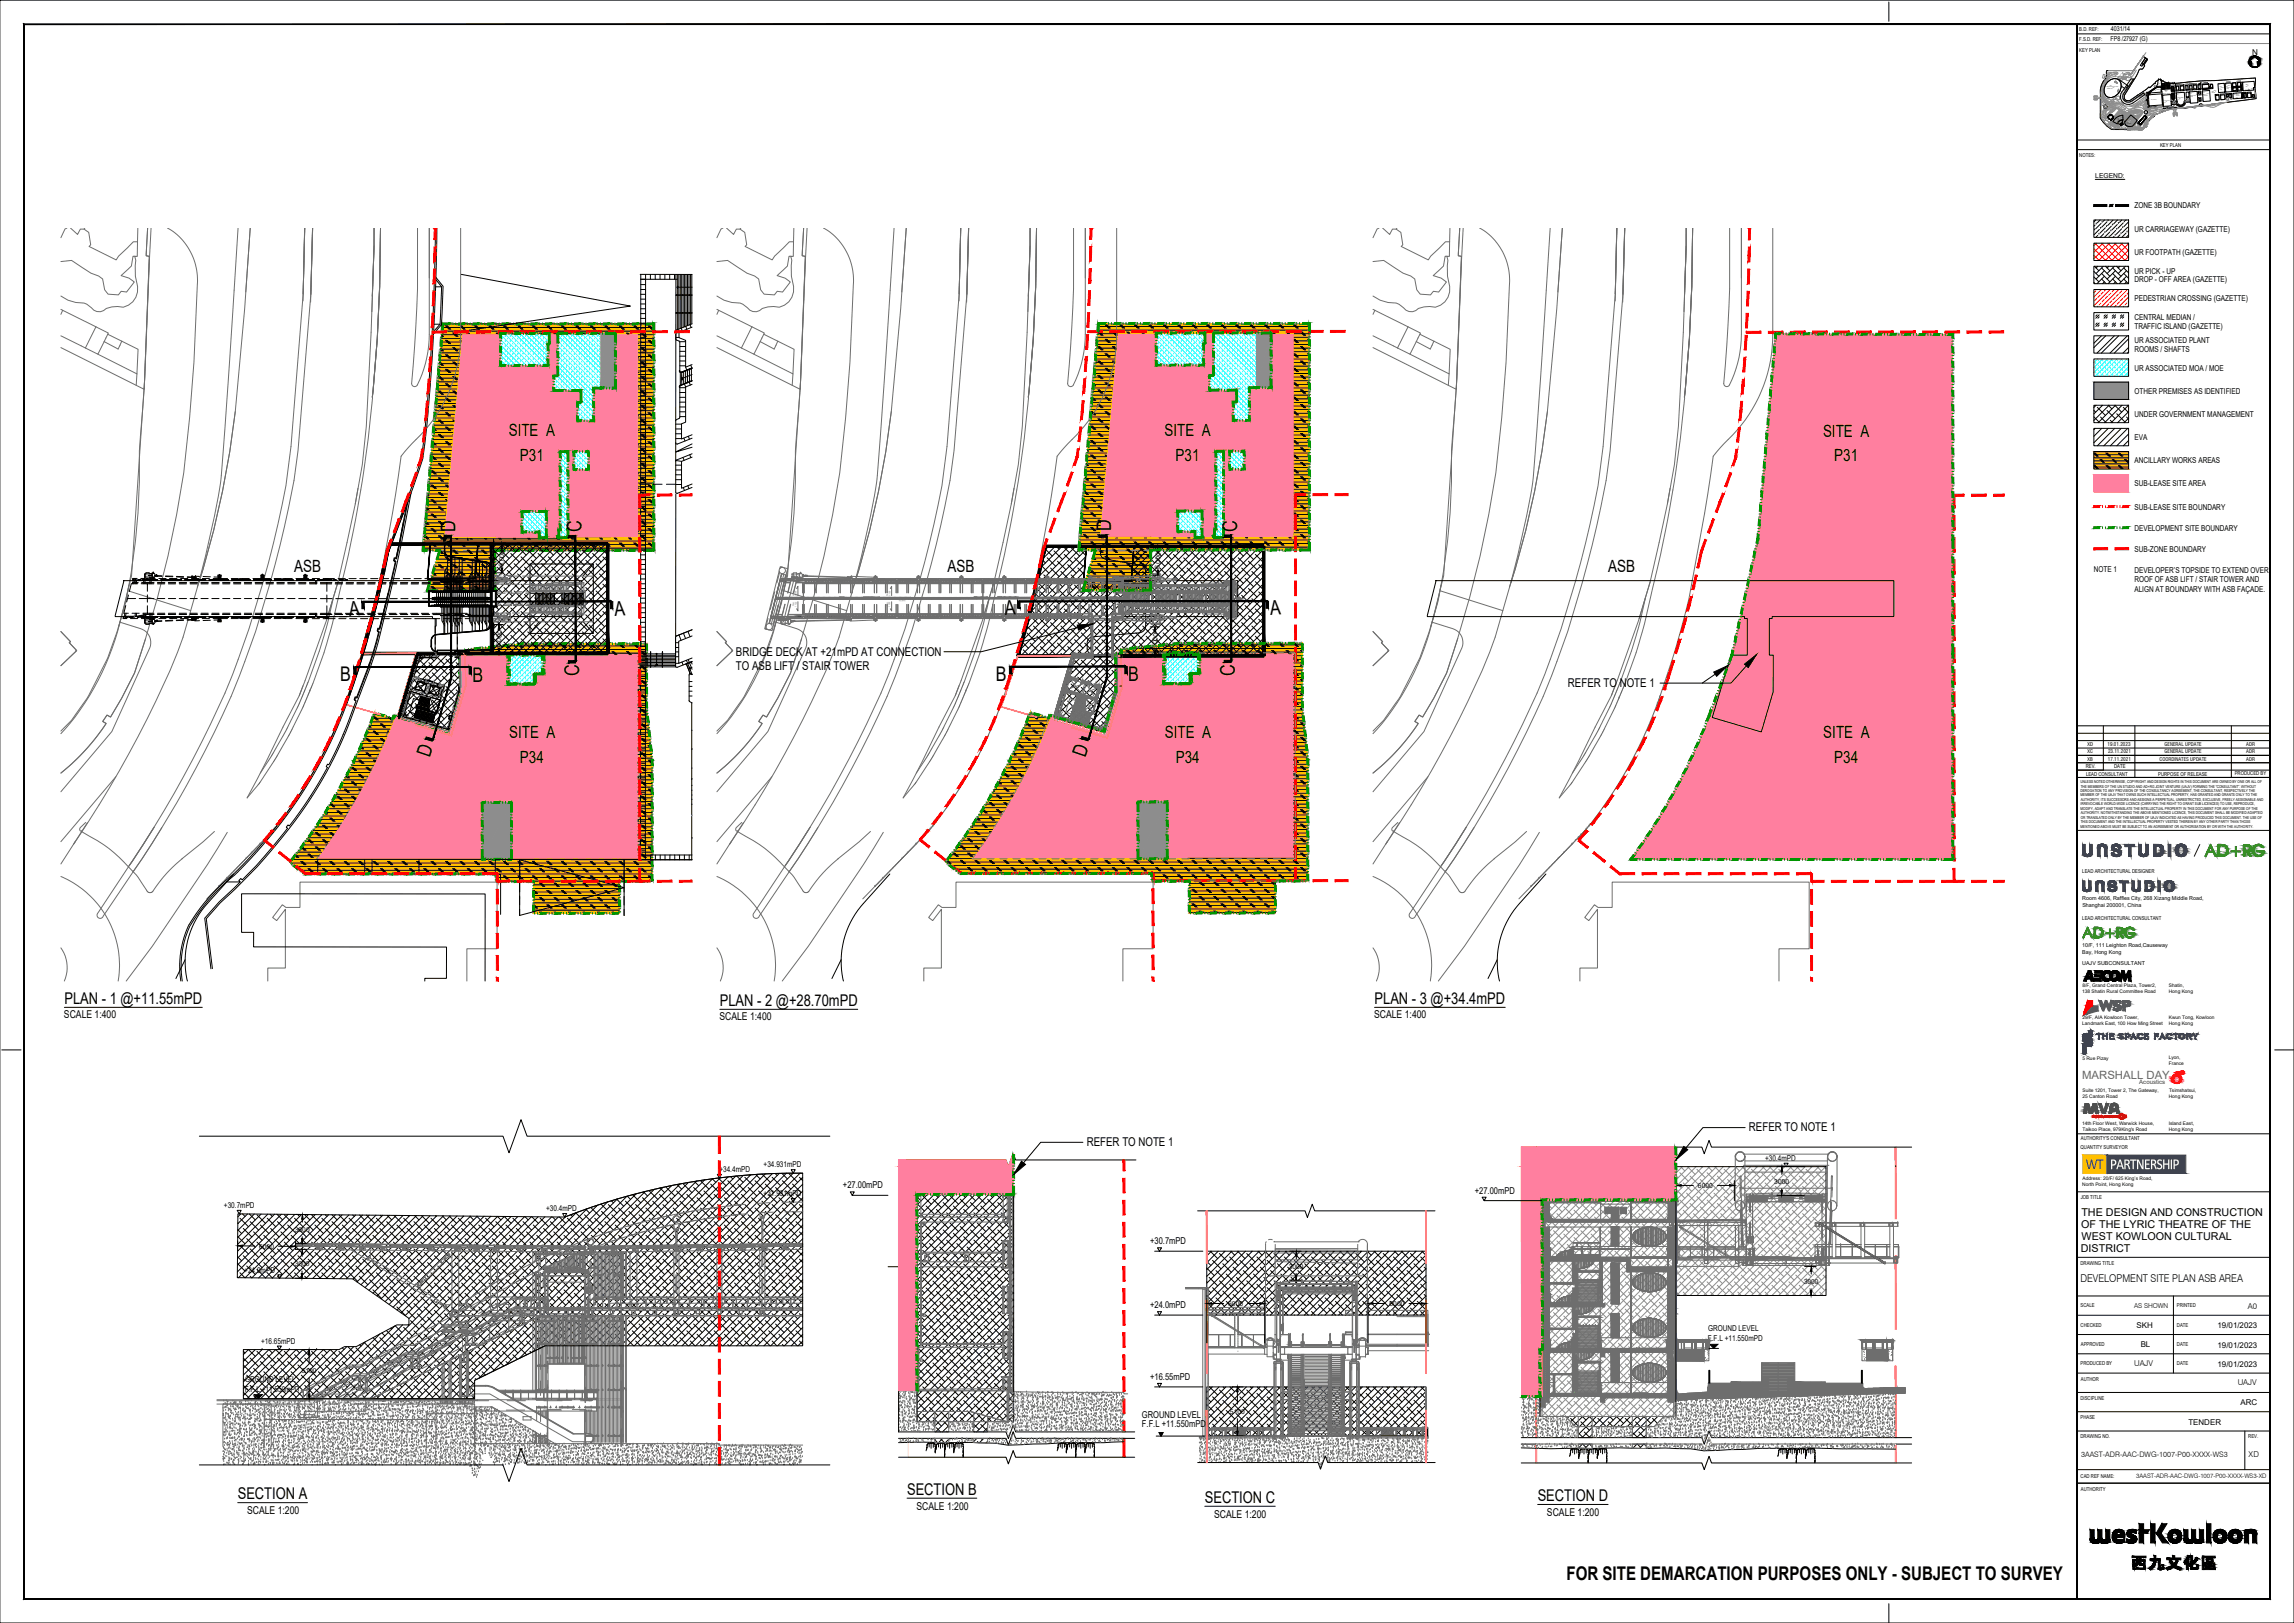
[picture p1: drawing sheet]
<svg xmlns="http://www.w3.org/2000/svg" width="1189mm" height="841mm" viewBox="0 0 1189 841" stroke-linecap="round" stroke-linejoin="round" font-family="sans-serif">
<defs><g id="words">
<g font-size="10.5">
<text x="236" y="276" transform="rotate(-90 236 276)">D</text>
<text x="301" y="276" transform="rotate(-90 301 276)">C</text>
<text x="576" y="275" transform="rotate(-90 576 275)">D</text>
<text x="641" y="275" transform="rotate(-90 641 275)">C</text>
<text x="181" y="319" transform="rotate(-4 181 319)">A</text>
<text x="319" y="319" transform="rotate(-4 319 319)">A</text>
<text x="521" y="319" transform="rotate(-4 521 319)">A</text>
<text x="658" y="319" transform="rotate(-4 658 319)">A</text>
<text x="176" y="353">B</text>
<text x="245" y="353">B</text>
<text x="300" y="350" transform="rotate(-90 300 350)">C</text>
<text x="516" y="353">B</text>
<text x="585" y="353">B</text>
<text x="640" y="350" transform="rotate(-90 640 350)">C</text>
<text x="223" y="393" transform="rotate(-71 223 393)">D</text>
<text x="563" y="393" transform="rotate(-71 563 393)">D</text>
</g>
<text font-size="9.8" x="812" y="819">FOR SITE DEMARCATION PURPOSES ONLY - SUBJECT TO SURVEY</text>
<g font-size="8.7">
<text x="264" y="226">SITE A</text>
<text x="603" y="226">SITE A</text>
<text x="945" y="226">SITE A</text>
<text x="269" y="239">P31</text>
<text x="609" y="239">P31</text>
<text x="951" y="239">P31</text>
<text x="152" y="296">ASB</text>
<text x="491" y="296">ASB</text>
<text x="834" y="297">ASB</text>
<text x="264" y="383">SITE A</text>
<text x="604" y="382">SITE A</text>
<text x="945" y="383">SITE A</text>
<text x="269" y="395">P34</text>
<text x="609" y="395">P34</text>
<text x="951" y="396">P34</text>
</g>
<g font-size="8.4">
<text x="33" y="520">PLAN - 1 @+11.55mPD</text>
<text x="373" y="521">PLAN - 2 @+28.70mPD</text>
<text x="712" y="520">PLAN - 3 @+34.4mPD</text>
<text x="123" y="777">SECTION A</text>
<text x="470" y="775">SECTION B</text>
<text x="624" y="779">SECTION C</text>
<text x="797" y="778">SECTION D</text>
</g>
<text font-size="7.8" fill="#0037dd" x="1081" y="606">WT</text>
<text font-size="7.8" fill="#fff" x="1093" y="606">PARTNERSHIP</text>
<g font-size="6.3">
<text x="381" y="340">BRIDGE DECK AT +21mPD AT CONNECTION</text>
<text x="381" y="347">TO ASB LIFT / STAIR TOWER</text>
<text x="813" y="356">REFER TO NOTE 1</text>
<text x="906" y="586">REFER TO NOTE 1</text>
<text x="563" y="594">REFER TO NOTE 1</text>
</g>
<text font-size="5.9" fill="#666" x="1079" y="559">MARSHALL DAY</text>
<g font-size="5.6">
<text x="33" y="528">SCALE 1:400</text>
<text x="712" y="528">SCALE 1:400</text>
<text x="373" y="529">SCALE 1:400</text>
<text x="1079" y="630">THE DESIGN AND CONSTRUCTION</text>
<text x="1079" y="636">OF THE LYRIC THEATRE OF THE</text>
<text x="1079" y="643">WEST KOWLOON CULTURAL</text>
<text x="1078" y="649">DISTRICT</text>
<text x="1078" y="665">DEVELOPMENT SITE PLAN ASB AREA</text>
<text x="128" y="785">SCALE 1:200</text>
<text x="475" y="782">SCALE 1:200</text>
<text x="802" y="786">SCALE 1:200</text>
<text x="629" y="786">SCALE 1:200</text>
</g>
<g font-size="4.9">
<text x="437" y="616">+27.00mPD</text>
<text x="764" y="618">+27.00mPD</text>
<text x="596" y="645">+30.7mPD</text>
<text x="596" y="678">+24.0mPD</text>
<text x="596" y="715">+16.55mPD</text>
<text x="592" y="735">GROUND LEVEL</text>
<text x="592" y="739">F.F.L +11.550mPD</text>
</g>
<g font-size="4.2">
<text x="1167" y="28">N</text>
<text x="1106" y="108">ZONE 3B BOUNDARY</text>
<text x="1106" y="120">UR CARRIAGEWAY (GAZETTE)</text>
<text x="1106" y="132">UR FOOTPATH (GAZETTE)</text>
<text x="1106" y="142">UR PICK - UP</text>
<text x="1106" y="146">DROP - OFF AREA (GAZETTE)</text>
<text x="1106" y="156">PEDESTRIAN CROSSING (GAZETTE)</text>
<text x="1106" y="166">CENTRAL MEDIAN /</text>
<text x="1106" y="170">TRAFFIC ISLAND (GAZETTE)</text>
<text x="1106" y="178">UR ASSOCIATED PLANT</text>
<text x="1106" y="182">ROOMS / SHAFTS</text>
<text x="1106" y="192">UR ASSOCIATED MOA / MOE</text>
<text x="1106" y="204">OTHER PREMISES AS IDENTIFIED</text>
<text x="1106" y="216">UNDER GOVERNMENT MANAGEMENT</text>
<text x="1106" y="228">EVA</text>
<text x="1106" y="240">ANCILLARY WORKS AREAS</text>
<text x="1106" y="252">SUB-LEASE SITE AREA</text>
<text x="1106" y="264">SUB-LEASE SITE BOUNDARY</text>
<text x="1106" y="275">DEVELOPMENT SITE BOUNDARY</text>
<text x="1106" y="286">SUB-ZONE BOUNDARY</text>
<text x="1085" y="297">NOTE 1</text>
<text x="1106" y="297">DEVELOPER’S TOPSIDE TO EXTEND OVER</text>
<text x="1106" y="302">ROOF OF ASB LIFT / STAIR TOWER AND</text>
<text x="1106" y="307">ALIGN AT BOUNDARY WITH ASB FAÇADE.</text>
<text x="396" y="605">+34.931mPD</text>
<text x="915" y="602">+30.4mPD</text>
<text x="373" y="607">+34.4mPD</text>
<text x="396" y="620">+31.931mPD</text>
<text x="116" y="626">+30.7mPD</text>
<text x="283" y="628">+30.4mPD</text>
<text x="127" y="660">+24.0mPD</text>
<text x="1165" y="678">A0</text>
<text x="885" y="690">GROUND LEVEL</text>
<text x="885" y="695">F.F.L +11.550mPD</text>
<text x="135" y="697">+16.65mPD</text>
<text x="1106" y="708">UAJV</text>
<text x="127" y="716">GROUND LEVEL</text>
<text x="1160" y="718">UAJV</text>
<text x="127" y="721">F.F.L +11.550mPD</text>
<text x="1165" y="755">XD</text>
</g>
<g font-size="4.1">
<text x="1107" y="688">SKH</text>
<text x="1149" y="688">19/01/2023</text>
<text x="1109" y="698">BL</text>
<text x="1149" y="698">19/01/2023</text>
<text x="1149" y="708">19/01/2023</text>
<text x="1161" y="728">ARC</text>
<text x="1134" y="738">TENDER</text>
</g>
<text font-size="3.9" x="1078" y="755">3AAST-ADR-AAC-DWG-1007-P00-XXXX-WS3</text>
<g font-size="3.5">
<text x="1094" y="16">4031/14</text>
<text x="1094" y="21">FP8 /27927 (G)</text>
<text x="1086" y="92">LEGEND:</text>
<text x="261" y="294" transform="rotate(-86 261 294)">6.000</text>
<text x="601" y="295" transform="rotate(-86 601 295)">6.000</text>
<text x="260" y="336" transform="rotate(-86 260 336)">6.000</text>
<text x="599" y="337" transform="rotate(-86 599 337)">6.000</text>
<text x="880" y="616">6000</text>
<text x="920" y="614">3000</text>
<text x="153" y="638">3000</text>
<text x="134" y="647">6000</text>
<text x="153" y="656">3000</text>
<text x="668" y="657">3000</text>
<text x="935" y="665">3000</text>
<text x="637" y="677">6000</text>
<text x="720" y="677">6000</text>
<text x="1106" y="678">AS SHOWN</text>
<text x="156" y="712">5100</text>
<text x="637" y="733">5100</text>
</g>
<text font-size="3.2" x="1107" y="766">3AAST-ADR-AAC-DWG-1007-P00-XXXX-WS3-XD</text>
<text font-size="3.1" fill="#404040" x="1109" y="562">Acoustics</text>
<g font-size="2.8">
<text x="1078" y="16">B.D. REF:</text>
<text x="1078" y="21">F.S.D. REF:</text>
<text x="1078" y="27">KEY PLAN</text>
<text x="1119" y="76">KEY PLAN</text>
<text x="1078" y="81">NOTES:</text>
<text x="1081" y="398">REV.</text>
<text x="1096" y="398">DATE</text>
<text x="1119" y="402">PURPOSE OF RELEASE</text>
<text x="1158" y="402">PRODUCED BY</text>
<text x="1081" y="402">LEAD CONSULTANT</text>
<text x="1079" y="452">LEAD ARCHITECTURAL DESIGNER</text>
<text x="1079" y="466">Room 4606, Raffles City, 268 Xizang Middle Road,</text>
<text x="1079" y="470">Shanghai 200001, China</text>
<text x="1079" y="477">LEAD ARCHITECTURAL CONSULTANT</text>
<text x="1079" y="491">10/F, 111 Leighton Road,Causeway</text>
<text x="1079" y="494">Bay, Hong Kong</text>
<text x="1079" y="500">UAJV SUBCONSULTANT</text>
<text x="1078" y="591">AUTHORITY'S CONSULTANT</text>
<text x="1078" y="595">QUANTITY SURVEYOR</text>
<text x="1078" y="621">JOB TITLE</text>
<text x="1078" y="655">DRAWING TITLE</text>
<text x="1078" y="677">SCALE</text>
<text x="1128" y="677">PRINTED</text>
<text x="1078" y="687">CHECKED</text>
<text x="1128" y="687">DATE</text>
<text x="1078" y="697">APPROVED</text>
<text x="1128" y="697">DATE</text>
<text x="1078" y="707">PRODUCED BY</text>
<text x="1128" y="707">DATE</text>
<text x="1078" y="715">AUTHOR</text>
<text x="1078" y="725">DISCIPLINE</text>
<text x="1078" y="735">PHASE</text>
<text x="1078" y="745">DRAWING NO.</text>
<text x="1165" y="745">REV.</text>
<text x="1078" y="766">CAD REF NAME:</text>
<text x="1078" y="773">AUTHORITY</text>
</g>
<g font-size="2.7">
<text x="1082" y="387">XD</text>
<text x="1092" y="387">19.01.2023</text>
<text x="1122" y="387">GENERAL UPDATE</text>
<text x="1164" y="387">ADR</text>
<text x="1082" y="390">XC</text>
<text x="1082" y="394">XB</text>
<text x="1092" y="394">17.11.2021</text>
<text x="1092" y="390">23.11.2021</text>
<text x="1119" y="394">COORDINATES UPDATE</text>
<text x="1122" y="390">GENERAL UPDATE</text>
<text x="1164" y="394">ADR</text>
<text x="1164" y="390">ADR</text>
</g>
<g font-size="2.5">
<text x="1079" y="515">138 Shatin Rural Committee Road</text>
<text x="1079" y="512">8/F, Grand Central Plaza, Tower2,</text>
<text x="1124" y="515">Hong Kong</text>
<text x="1124" y="512">Shatin,</text>
<text x="1079" y="531">Landmark East, 100 How Ming Street</text>
<text x="1079" y="528">29/F, AIA Kowloon Tower,</text>
<text x="1124" y="528">Kwun Tong, Kowloon</text>
<text x="1124" y="531">Hong Kong</text>
<text x="1079" y="549">5 Rue Pizay</text>
<text x="1124" y="549">Lyon,</text>
<text x="1124" y="552">France</text>
<text x="1079" y="566">Suite 1201, Tower 2, The Gateway,</text>
<text x="1079" y="569">25 Canton Road</text>
<text x="1124" y="569">Hong Kong</text>
<text x="1124" y="566">Tsimshatsui,</text>
<text x="1079" y="583">14th Floor West, Warwick House,</text>
<text x="1079" y="586">Taikoo Place, 979King's Road</text>
<text x="1124" y="583">Island East,</text>
<text x="1124" y="586">Hong Kong</text>
<text x="1079" y="611">Address: 20/F/ 625 King’s Road,</text>
<text x="1079" y="614">North Point, Hong Kong</text>
</g>
<g font-size="2.1">
<text x="1078" y="406">UNLESS NOTED OTHERWISE, COPYRIGHT AND DESIGN RIGHTS IN THIS DOCUMENT ARE OWNED BY ONE OR ALL OF</text>
<text x="1078" y="410">DEROGATION TO ANY PROVISION OF THE CONSULTANCY AGREEMENT, THE CONSULTANT, RESPECTIVELY THE</text>
<text x="1078" y="413">MEMBER OF THE UAJV THAT OWNS SUCH INTELLECTUAL PROPERTY, HAS GRANTED AND GRANTS ONLY TO THE</text>
<text x="1078" y="408">THE MEMBERS OF THE UN STUDIO AND AD+RG JOINT VENTURE (UAJV) FORMING THE “CONSULTANT”. WITHOUT</text>
<text x="1078" y="417">IRREVOCABLE WORLD-WIDE LICENCE (CARRYING THE RIGHT TO GRANT SUB LICENCES) TO USE, REPRODUCE,</text>
<text x="1078" y="420">MODIFY, ADAPT AND TRANSLATE THE INTELLECTUAL PROPERTY IN THIS DOCUMENT FOR ANY PURPOSE OF THE</text>
<text x="1078" y="415">AUTHORITY, ITS SUCCESSORS AND ASSIGNS A PERPETUAL, UNRESTRICTED, EXCLUSIVE, FREELY ASSIGNABLE AND</text>
<text x="1078" y="424">OR TRANSLATED ONLY BY THE MEMBER OF UAJV INDICATED AS HAVING PRODUCED THIS DOCUMENT. THE USE OF</text>
<text x="1078" y="422">AUTHORITY. NOTWITHSTANDING THE ABOVE MENTIONED LICENCE, THIS DOCUMENT SHALL BE MODIFIED ADAPTED</text>
<text x="1078" y="429">MENTIONED ABOVE MUST BE SUBJECT TO AN AGREEMENT OR AUTHORISATION BY OR WITH THE AUTHORITY.</text>
<text x="1078" y="427">THIS DOCUMENT AND THE INTELLECTUAL PROPERTY VESTED THEREIN BY ANY OTHER PARTY THAN THOSE</text>
</g>
<text font-size="1.3" x="229" y="281" transform="rotate(-90 229 281)">+7.50</text>
<g font-size="1.1" fill="#6e6e6e">
<text x="412" y="309" transform="rotate(-91 412 309)">FALL</text>
<text x="413" y="309" transform="rotate(-91 413 309)">1:100</text>
<text x="460" y="309" transform="rotate(-91 460 309)">FALL</text>
<text x="461" y="309" transform="rotate(-90 461 309)">1:100</text>
<text x="537" y="309" transform="rotate(-91 537 309)">FALL</text>
<text x="538" y="309" transform="rotate(-90 538 309)">1:100</text>
<text x="649" y="310" transform="rotate(-176 649 310)">+11.550mPD</text>
<text x="412" y="314" transform="rotate(-89 412 314)">FALL</text>
<text x="413" y="314" transform="rotate(-89 413 314)">1:100</text>
<text x="460" y="314" transform="rotate(-89 460 314)">FALL</text>
<text x="461" y="314" transform="rotate(-90 461 314)">1:100</text>
<text x="537" y="314" transform="rotate(-89 537 314)">FALL</text>
<text x="538" y="314" transform="rotate(-90 538 314)">1:100</text>
</g>
<text font-size=".9" fill="#6e6e6e" x="469" y="311" transform="rotate(180 469 311)">RAMP DN</text>
<g font-size=".5">
<text x="1111" y="32" transform="rotate(-5 1111 32)">P44</text>
<text x="1099" y="39" transform="rotate(-5 1099 39)">P45</text>
<text x="1092" y="45" transform="rotate(-4 1092 45)">Mega Performance Venue/</text>
<text x="1092" y="46" transform="rotate(-4 1092 46)">Exhibition Centre</text>
<text x="1093" y="45" transform="rotate(-3 1093 45)">P46</text>
<text x="1098" y="48" transform="rotate(-3 1098 48)">ARENA</text>
<text x="1100" y="44" transform="rotate(-3 1100 44)">P47</text>
<text x="1100" y="47" transform="rotate(-3 1100 47)">P43</text>
<text x="1116" y="46" transform="rotate(-5 1116 46)">P39</text>
<text x="1117" y="47" transform="rotate(-4 1117 47)">M+ (Phase 2)</text>
<text x="1118" y="44" transform="rotate(-3 1118 44)">P42</text>
<text x="1120" y="44" transform="rotate(-3 1120 44)">P37</text>
<text x="1121" y="46" transform="rotate(-5 1121 46)">P38</text>
<text x="1122" y="47" transform="rotate(-4 1122 47)">Pavillion</text>
<text x="1122" y="48" transform="rotate(-5 1122 48)">P41</text>
<text x="1123" y="44" transform="rotate(-5 1123 44)">P36</text>
<text x="1123" y="46" transform="rotate(-5 1123 46)">P34</text>
<text x="1125" y="46" transform="rotate(-3 1125 46)">P31</text>
<text x="1128" y="45" transform="rotate(-3 1128 45)">P29</text>
<text x="1130" y="45" transform="rotate(-3 1130 45)">P28</text>
<text x="1133" y="45" transform="rotate(-3 1133 45)">P27</text>
<text x="1135" y="45" transform="rotate(-5 1135 45)">P24</text>
<text x="1137" y="45" transform="rotate(-3 1137 45)">P22</text>
<text x="1139" y="44" transform="rotate(-5 1139 44)">P19</text>
<text x="1142" y="44" transform="rotate(-3 1142 44)">P17</text>
<text x="1146" y="44" transform="rotate(-3 1146 44)">P16</text>
<text x="1146" y="47" transform="rotate(-4 1146 47)">CENTRAL</text>
<text x="1150" y="44" transform="rotate(-5 1150 44)">P14</text>
<text x="1150" y="45" transform="rotate(-2 1150 45)">CCP</text>
<text x="1151" y="46" transform="rotate(-4 1151 46)">(400,250</text>
<text x="1151" y="47" transform="rotate(-2 1151 47)">150)</text>
<text x="1153" y="44" transform="rotate(-5 1153 44)">P12</text>
<text x="1154" y="45" transform="rotate(-4 1154 45)">Medium</text>
<text x="1154" y="46" transform="rotate(-4 1154 46)">(600)</text>
<text x="1154" y="46" transform="rotate(-3 1154 46)">Theatre II</text>
<text x="1157" y="43" transform="rotate(-3 1157 43)">P09</text>
<text x="1157" y="46" transform="rotate(-5 1157 46)">P06</text>
<text x="1160" y="43" transform="rotate(-3 1160 43)">P05</text>
<text x="1160" y="46" transform="rotate(-3 1160 46)">P07</text>
<text x="1163" y="43" transform="rotate(-5 1163 43)">P01</text>
<text x="1164" y="45" transform="rotate(-5 1164 45)">Centre</text>
<text x="1164" y="44" transform="rotate(-4 1164 44)">XIQU</text>
<text x="1167" y="46" transform="rotate(-4 1167 46)">XIQU</text>
<text x="1167" y="47" transform="rotate(-3 1167 47)">SQUARE</text>
<text x="1098" y="49" transform="rotate(-5 1098 49)">PLAZA</text>
<text x="1109" y="50" transform="rotate(-5 1109 50)">P43</text>
<text x="1114" y="50" transform="rotate(-5 1114 50)">P40</text>
<text x="1115" y="52" transform="rotate(-4 1115 52)">M+ (Phase 1)</text>
<text x="1121" y="49" transform="rotate(-4 1121 49)">ARTIST SQUARE</text>
<text x="1121" y="50" transform="rotate(-3 1121 50)">P35</text>
<text x="1122" y="52" transform="rotate(-3 1122 52)">Lyric Theatre</text>
<text x="1122" y="53" transform="rotate(-3 1122 53)">(1200)</text>
<text x="1126" y="53" transform="rotate(-5 1126 53)">P33</text>
<text x="1128" y="49" transform="rotate(-5 1128 49)">P30</text>
<text x="1129" y="51" transform="rotate(-4 1129 51)">Great Theatre</text>
<text x="1129" y="52" transform="rotate(-3 1129 52)">(1600)</text>
<text x="1133" y="48" transform="rotate(-3 1133 48)">P26</text>
<text x="1133" y="51" transform="rotate(-3 1133 51)">P25</text>
<text x="1135" y="49" transform="rotate(-3 1135 49)">P23</text>
<text x="1135" y="50" transform="rotate(-4 1135 50)">Musical Theatre</text>
<text x="1135" y="50" transform="rotate(-5 1135 50)">(2000)</text>
<text x="1139" y="48" transform="rotate(-3 1139 48)">P20</text>
<text x="1140" y="52" transform="rotate(-3 1140 52)">P21</text>
<text x="1142" y="48" transform="rotate(-3 1142 48)">P18</text>
<text x="1142" y="49" transform="rotate(-4 1142 49)">Music Centre</text>
<text x="1142" y="50" transform="rotate(-4 1142 50)">(1800,300)</text>
<text x="1146" y="48" transform="rotate(-3 1146 48)">SQUARE</text>
<text x="1148" y="50" transform="rotate(-3 1148 50)">P15</text>
<text x="1151" y="50" transform="rotate(-5 1151 50)">P13</text>
<text x="1154" y="52" transform="rotate(-4 1154 52)">Pavillion</text>
<text x="1154" y="50" transform="rotate(-5 1154 50)">P11</text>
<text x="1154" y="52" transform="rotate(-3 1154 52)">P54</text>
<text x="1155" y="49" transform="rotate(-5 1155 49)">P10</text>
<text x="1157" y="49" transform="rotate(-3 1157 49)">P08</text>
<text x="1159" y="49" transform="rotate(-4 1159 49)">Medium</text>
<text x="1159" y="50" transform="rotate(-5 1159 50)">Theatre I</text>
<text x="1159" y="51" transform="rotate(-4 1159 51)">(600)</text>
<text x="1163" y="49" transform="rotate(-3 1163 49)">P02</text>
<text x="1165" y="49" transform="rotate(-5 1165 49)">P03</text>
<text x="1167" y="50" transform="rotate(-5 1167 50)">P04</text>
<text x="1091" y="56" transform="rotate(-3 1091 56)">P52</text>
<text x="1112" y="59" transform="rotate(-3 1112 59)">P53</text>
<text x="1139" y="55" transform="rotate(-4 1139 55)">Ampitheatre</text>
<text x="1092" y="61" transform="rotate(-4 1092 61)">Plant Below</text>
<text x="1092" y="61" transform="rotate(-4 1092 61)">WHC Ventilation</text>
<text x="1093" y="60" transform="rotate(-3 1093 60)">P48</text>
<text x="1097" y="62" transform="rotate(-4 1097 62)">Outdoor</text>
<text x="1097" y="61" transform="rotate(-3 1097 61)">P50</text>
<text x="1097" y="63" transform="rotate(-4 1097 63)">(500)</text>
<text x="1097" y="63" transform="rotate(-4 1097 63)">Theatre</text>
<text x="1102" y="64" transform="rotate(-5 1102 64)">P51</text>
<text x="1102" y="64" transform="rotate(-4 1102 64)">Freespace</text>
<text x="1111" y="61" transform="rotate(-3 1111 61)">P49</text>
</g>
<g font-size=".4">
<text x="1111" y="48" transform="rotate(-3 1111 48)">+5.00</text>
<text x="1111" y="58" transform="rotate(-4 1111 58)">Pavillion</text>
<text x="1116" y="56" transform="rotate(-3 1116 56)">+5.00</text>
<text x="1109" y="62" transform="rotate(-2 1109 62)">Tunnel</text>
<text x="1109" y="63" transform="rotate(-2 1109 63)">Building</text>
<text x="1109" y="62" transform="rotate(-1 1109 62)">Ventilation</text>
</g>
<text font-size=".4" fill="#ffdf7f" x="225" y="373" transform="rotate(-164 225 373)">DN</text>
<text font-size=".4" fill="#6e6e6e" x="566" y="373" transform="rotate(-164 566 373)">DN</text>
<text font-size=".2" x="1112" y="53" transform="rotate(-6 1112 53)">Drop Off</text>
</g></defs>
<!-- layer: Hatch (CARR) -->
<g fill="none" stroke="#000" stroke-width=".52">
<path d="M325 620l-105 105M325 620l2 2M328 619l4 4M330 619l-107 106M333 618l3 2M334 617l-107 108M336 617l5 5M339 616l-108 109M342 619l4 4M342 616l2 2M344 615l-110 110M345 615l5 5"/>
<path d="M348 614h.1M348 614l-100 100M351 617l4 5M351 614l2 2M352 613l-97 98M354 614l5 4M356 619l4 4M357 613l-95 94M359 615l5 5M360 612l2 2M361 612l-92 92M363 612l4 4"/>
<path d="M365 617l4 5M365 611l-89 90M368 614l5 4M369 611l2 2M369 611l-86 86M370 619l4 4M372 610l4 4M373 610l-87 87M374 615l4 5M377 612l5 4M377 610l-87 87M379 610l1 1"/>
<path d="M379 617l4 5M381 609l-88 88M382 609l3 4M382 614l5 4M384 619l5 4M385 609l-88 88M386 610l4 4M388 615l4 5M388 609h1M389 609l-89 88M391 612l5 4M392 609l2 2"/>
<path d="M393 609l-89 88M393 617l4 5M395 608l4 5M397 608l-90 89M397 614l4 4M398 619l5 4M400 610l5 4M400 608l-89 89M402 608l1 1M402 615l4 5M404 608l-89 89M405 608l3 3"/>
<path d="M405 612l5 4M407 617l5 5M408 608l-90 89M409 608l4 5M411 614l4 4M411 608l-89 89M413 619l3 3M414 610l2 2M415 608l-90 89M416 608h.1M416 610l-87 87M416 614l-84 83"/>
<path d="M416 617l-80 80M477 619l-2 2M478 620l5 4M481 619l-6 5M484 619l-9 9M485 619l1 2M488 619l-13 12M488 619l3 3M491 619l-16 16M492 620l5 4M495 619l-20 19M498 619l-23 23"/>
<path d="M499 619l1 2M502 619l-27 27M502 619l4 3M505 619l-30 30M506 620l5 4M509 619l-34 34M513 619l-38 37M513 619l1 2M516 619l-41 41M516 619l4 3M520 619l-45 44M521 620l4 4"/>
<path d="M523 619l-48 48M123 637l2 2M123 634h.1M124 631l5 5M125 629l-2 2M126 629l1 1M126 637l5 4M128 629l-5 5M129 629l3 3M130 633l4 4M131 638l5 5M132 629l-9 9"/>
<path d="M133 629l5 5M135 635l4 4M135 629l-12 12M138 631l5 5M139 629l-16 16M140 629l1 1M140 637l5 4M142 629l-19 19M143 629l3 3M144 633l4 4M146 638l4 5M146 629l-23 23"/>
<path d="M147 629l5 5M149 635l5 4M149 629l-26 27M153 631l4 5M153 629l-30 30M154 629l1 1M154 637l5 4M156 629l-32 33M158 629l3 3M158 633l4 4M160 638l4 5M160 629l-33 33-3-2"/>
<path d="M161 629l5 5M163 635l5 4M163 629l-32 33M167 631l4 5M167 629l-33 33M169 629v1M169 637l4 4M170 629l-32 33-5-4M172 633l5 4M172 629l3 3M174 629l-33 33M174 638l4 5"/>
<path d="M176 630l4 4M177 630l-32 32M177 635l5 4M181 630l-33 32M181 631l4 5M183 637l4 4M183 630h1M184 630l-32 32M186 633l5 4M186 630l3 2M188 630l-33 32M188 638l4 5"/>
<path d="M190 630l4 4M191 630l-32 32M192 635l4 4M195 630l-33 32M195 631l4 5M197 637l4 4M197 630h1M198 630l-32 33M200 633l5 4M201 630l2 2M202 630l-33 33M202 638l5 5"/>
<path d="M204 630l4 4M205 630l-32 33M206 635l4 4M209 630l-33 33M209 631l5 5M211 637l4 4M211 630h1M212 630l-32 33M215 633l4 4M215 630l2 2M216 630l-33 33M216 638l5 5"/>
<path d="M218 630l4 4M219 630l-34 34M220 635l4 4M223 630l-36 36M223 631l5 5M225 637l5 4M226 630h.1M226 630l-37 37M229 633l4 4M229 630l2 2M230 630l-39 39M230 638l5 5"/>
<path d="M233 630l4 4M233 630l-40 40M234 635l4 4M237 630l-42 42M238 631l4 5M239 637l5 4M240 630h.1M240 630l-43 43M243 633l4 4M243 630l2 2M244 630l-44 44M245 638l4 5"/>
<path d="M247 630l4 4M247 630l-45 46M248 635l5 4M251 630l-47 47M252 631l4 5M253 637l5 4M254 630h.1M254 630l-48 49M257 633l4 4M259 638l4 5M260 632l-2-2-50 50M262 635l5 4"/>
<path d="M265 630l-53 53M265 634l-4-4-51 52M266 631l4 5M268 637l4 4M268 630l-94 95M271 633l4 4M272 630l-94 95M272 630l2 2M273 638l4 5M275 630l-94 95M276 630l3 4M276 635l5 4"/>
<path d="M279 631l-94 94M280 631l4 5M282 637l4 4M282 631l-94 94M285 633l5 4M286 631l-94 94M286 631l2 1M287 638l4 5M289 631l-94 94M290 631l3 3M291 635l4 4M293 631l-94 94"/>
<path d="M294 631l4 5M296 629l1 1M296 637l4 4M298 628l4 4M299 628l-97 97M299 633l5 4M301 638l5 5M303 629l4 5M304 627l2 2M304 626l-98 99M305 635l4 4M306 626l5 4"/>
<path d="M308 631l5 5M309 625h.1M310 625l-101 100M310 637l4 4M311 624l3 3M312 628l4 4M313 633l5 4M315 623l-102 102M315 638l5 5M315 624l5 5M317 622l1 1M317 629l4 5"/>
<path d="M319 635l4 4M320 621l3 4M320 621l-104 104M321 626l4 4M322 631l5 5M324 637l5 4M324 622l5 5M326 628l4 4M328 633l4 4M329 638l5 5M329 624l5 5M331 629l5 5"/>
<path d="M333 635l4 4M333 621l4 4M335 626l4 4M336 631l5 5M338 637l5 4M338 622l5 5M340 628l4 4M342 633l4 4M344 638l4 5M344 624l4 5M345 629l5 5M347 635l5 4"/>
<path d="M347 621l5 4M349 626l4 4M351 631l4 5M352 637l5 4M352 622l5 5M354 628l5 4M356 633l4 4M358 638l4 5M358 624l4 5M359 629l5 5M361 635l5 4M361 621l5 4"/>
<path d="M363 626l4 4M365 631l4 5M367 637l4 4M367 622l4 5M368 628l5 4M370 633l4 4M372 638l4 5M372 624l4 5M374 629l4 5M375 635l5 4M375 621l5 4M377 626l5 4"/>
<path d="M379 631l4 5M381 637l4 4M381 622l4 5M382 628l5 4M384 633l5 4M386 638l4 5M386 624l4 5M388 629l4 5M390 635l4 4M390 621l4 4M391 626l5 4M393 631l4 5"/>
<path d="M395 637l4 4M395 622l4 5M397 628l4 4M398 633l5 4M400 638l5 5M400 624l5 5M402 629l4 5M404 635l4 4M404 621l4 4M405 626l5 4M407 631l5 5M409 637l4 4"/>
<path d="M409 622l4 5M411 628l4 4M413 633l3 4M414 638l2 2M414 624l2 2M416 621l-77 76M416 624l-73 73M416 628l-70 69M416 631l-66 66M416 635l-63 62M416 638l-59 59M475 638l4 4"/>
<path d="M475 634l2 2M475 631h1M475 624l4 4M475 620l2 2M476 628l5 5M478 634l5 4M480 639l4 4M480 625l4 4M482 630l4 5M484 636l4 4M484 621l4 5M485 627l5 4"/>
<path d="M487 632l4 4M489 637l4 5M489 623l4 5M491 628l4 5M492 634l5 4M494 639l5 4M494 625l5 4M496 630l4 5M498 636l4 4M498 621l4 5M499 627l5 4M501 632l5 4"/>
<path d="M503 637l4 5M503 623l4 5M505 628l4 5M506 634l5 4M508 639l5 4M508 625l5 4M510 630l4 5M512 636l4 4M512 621l4 5M514 627l4 4M515 632l5 4M517 637l5 5"/>
<path d="M517 623l5 5M519 628l4 5M521 634l4 4M522 639l3 3M522 625l3 3M524 630l1 1M525 620l-50 50M525 624l-50 50M525 627l-50 50M525 631l-50 50M525 634l-50 50M525 638l-50 50"/>
<path d="M123 655l4 4M123 651l2 2M123 648h.1M123 641l4 4M124 645l5 5M126 651l5 4M128 656l4 4M128 642l4 4M130 647l4 5M131 652l5 5M133 644l5 4M135 649l4 4"/>
<path d="M137 654l4 5M137 640l4 5M138 660l3 2M138 645l5 5M140 651l5 4M142 656l4 4M142 642l4 4M144 647l4 5M146 652l4 5M147 658l5 4M147 644l5 4M149 649l5 4"/>
<path d="M151 654l4 5M151 640l4 5M153 660l3 2M153 645l4 5M154 651l5 4M156 656l5 4M156 642l5 4M158 647l4 5M160 652l4 5M161 658l5 4M161 644l5 4M163 649l5 4"/>
<path d="M165 654l4 5M165 640l4 5M167 660l3 3M167 645l4 5M169 651l4 4M170 656l5 4M170 642l5 4M172 647l5 5M174 652l4 5M176 658l4 4M176 644l4 4M177 649l5 4"/>
<path d="M179 654l5 5M179 640l5 5M181 660l4 4M181 645l4 5M183 651l4 4M184 656l5 4M184 642l5 4M186 647l5 5M188 652l4 5M190 658l4 4M190 644l4 4M192 649l4 4"/>
<path d="M193 654l5 5M193 640l5 5M195 660l4 4M195 645l4 5M197 651l4 4M199 656l4 4M199 642l4 4M200 647l5 5M202 652l5 5M204 658l4 4M204 644l4 4M206 649l4 4"/>
<path d="M207 654l5 5M207 640l5 5M209 660l5 4M209 645l5 5M211 651l4 4M213 656l4 4M213 642l4 4M215 647l4 5M216 652l5 5M218 658l4 4M218 644l4 4M220 649l4 4"/>
<path d="M222 654l4 5M222 640l4 5M223 660l5 4M223 645l5 5M225 651l5 4M227 656l4 4M227 642l4 4M229 647l4 5M230 652l5 5M232 658l5 4M232 644l5 4M234 649l4 4"/>
<path d="M236 654l4 5M236 640l4 5M238 660l4 4M238 645l4 5M239 651l5 4M241 656l4 4M241 642l4 4M243 647l4 5M245 652l4 5M246 658l5 4M246 644l5 4M248 649l5 4"/>
<path d="M250 654l4 5M250 640l4 5M252 660l4 4M252 645l4 5M253 651l5 4M255 656l5 4M255 642l5 4M257 647l4 5M259 652l4 5M260 658l5 4M260 644l5 4M262 649l5 4"/>
<path d="M264 654l4 5M264 640l4 5M266 660l4 4M266 645l4 5M268 651l4 4M269 656l5 4M269 642l5 4M271 647l4 5M273 652l4 5M275 658l4 4M275 644l4 4M276 649l5 4"/>
<path d="M278 654l5 5M278 640l5 5M280 660l4 4M280 645l4 5M282 651l4 4M283 656l5 4M283 642l5 4M285 647l5 5M287 652l4 5M289 658l4 4M289 644l4 4M291 649l4 4"/>
<path d="M292 654l5 5M292 640l5 5M294 660l4 4M294 645l4 5M296 651l4 4M298 656l4 4M298 642l4 4M299 647l5 5M301 652l5 5M303 658l4 4M303 644l4 4M305 649l4 4"/>
<path d="M306 654l5 5M306 640l5 5M308 660l5 4M308 645l5 5M310 651l4 4M312 656l4 4M312 642l4 4M313 647l5 5M315 652l5 5M317 658l4 4M317 644l4 4M319 649l4 4"/>
<path d="M321 654l4 5M321 640l4 5M322 660l5 4M322 645l5 5M324 651l5 4M326 656l4 4M326 642l4 4M328 647l4 5M329 652l5 5M331 658l5 4M331 644l5 4M333 649l4 4"/>
<path d="M335 654l4 5M335 640l4 5M336 660l5 4M336 645l5 5M338 651l5 4M340 656l4 4M340 642l4 4M342 647l4 5M344 652l4 5M345 658l5 4M345 644l5 4M347 649l5 4"/>
<path d="M349 654l4 5M349 640l4 5M351 660l4 4M351 645l4 5M352 651l5 4M354 656l5 4M354 642l5 4M356 647l4 5M358 652l4 5M359 658l5 4M359 644l5 4M361 649l5 4"/>
<path d="M363 654l4 5M363 640l4 5M365 660l4 4M365 645l4 5M367 651l4 4M368 656l5 4M368 642l5 4M370 647l4 5M372 652l4 5M374 658l4 4M374 644l4 4M375 649l5 4"/>
<path d="M377 654l5 5M377 640l5 5M379 660l4 4M379 645l4 5M381 651l4 4M382 656l5 4M382 642l5 4M384 647l5 5M386 652l4 5M388 658l4 4M388 644l4 4M390 649l4 4"/>
<path d="M391 654l5 5M391 640l5 5M393 660l4 4M393 645l4 5M395 651l4 4M397 656l4 4M397 642l4 4M398 647l5 5M400 652l5 5M402 658l4 4M402 644l4 4M404 649l4 4"/>
<path d="M405 654l5 5M405 640l5 5M407 660l5 4M407 645l5 5M409 651l4 4M411 656l4 4M411 642l4 4M413 647l3 4M414 652l2 2M416 642l-55 55M416 645l-52 52M416 649l-48 48"/>
<path d="M416 653l-45 44M416 656l-41 41M416 660l-38 37M475 659h1M475 652l4 4M475 648l2 3M475 645h1M476 657l5 4M476 643l5 4M478 648l5 4M480 653l4 5M482 659l4 4"/>
<path d="M482 644l4 5M484 650l4 4M485 655l5 4M485 641l5 4M487 646l4 5M489 651l4 5M491 657l4 4M491 643l4 4M492 648l5 4M494 653l5 5M496 659l4 4M496 644l4 5"/>
<path d="M498 650l4 4M499 655l5 4M499 641l5 4M501 646l5 5M503 651l4 5M505 657l4 4M505 643l4 4M506 648l5 4M508 653l5 5M510 659l4 4M510 644l4 5M512 650l4 4"/>
<path d="M514 655l4 4M514 641l4 4M515 646l5 5M517 651l5 5M519 657l4 4M519 643l4 4M521 648l4 4M522 653l3 3M524 659l1 1M524 644l1 2M525 641l-50 51M525 645l-50 50"/>
<path d="M525 648l-50 51M525 652l-50 50M525 656l-50 50M525 659l-50 50M625 657l4 4M625 654l3 2M625 650h1M627 648l4 4M628 648l-3 3M628 653l5 5M630 658l5 5M631 648l-6 6"/>
<path d="M632 650l4 4M634 655l4 4M634 648l1 1M635 648l-10 10M637 651l5 5M638 648l2 2M638 648l-13 13M639 657l4 4M641 648l4 4M642 648l-17 17M643 653l4 5M644 658l5 5"/>
<path d="M645 648l-20 20M646 650l5 4M648 655l4 4M648 648l1 1M649 648l-24 24M651 651l5 5M652 648l2 2M653 648l-28 28M653 657l5 4M656 648l3 4M656 648l-31 31M657 653l4 5"/>
<path d="M658 658l5 5M660 648l-33 33M660 650l5 4M662 655l4 4M663 648v1M663 648l-33 33M666 651l4 5M666 648l2 2M667 648l-33 33M667 657l5 4M670 648l3 4M670 648l-33 33"/>
<path d="M671 653l4 5M673 658l4 5M674 648l-33 33M674 650l5 4M676 655l5 4M677 648v1M677 648l-33 33M680 651l4 5M680 648l2 2M681 648l-33 33M681 657l5 4M684 648l4 4"/>
<path d="M684 648l-33 33M685 653l4 5M687 658l4 5M688 648l-33 33M689 650l4 4M690 655l5 4M691 648v1M691 648l-33 33M694 651l4 5M694 648l2 2M695 648l-33 33M696 657l4 4"/>
<path d="M698 648l4 4M699 648l-34 33M699 653l5 5M701 658l4 5M702 648l-33 33M703 650l4 4M704 655l5 4M705 648v1M706 648l-33 33M708 651l4 5M709 648l2 2M709 648l-33 33"/>
<path d="M710 657l4 4M712 648l4 4M713 648l-33 33M713 653l5 5M715 658l4 5M716 648l-33 33M717 650l4 4M719 655l4 4M719 648v1M720 648l-33 33M722 651l5 5M723 648l2 2"/>
<path d="M723 648l-33 33M724 657l4 4M726 648l4 4M727 648l-33 33M727 653l5 5M729 658l5 5M730 648l-33 33M731 650l4 4M733 655l4 4M733 648l1 1M734 648l-33 33M736 651l3 3-28 27"/>
<path d="M737 648l2 2-31 31M737 648l-33 33M738 657l1 1M739 657l-24 24M123 662h.1M130 661v1M144 661l1 1M158 661l1 1M172 661l1 2M186 661l5 5M192 663l4 4M193 668l5 5"/>
<path d="M197 665l4 4M199 670l4 5M200 661l5 5M202 667l5 4M204 672l4 4M206 677l4 5M206 663l4 4M207 668l5 5M209 674l5 4M211 679l4 4M211 665l4 4M213 670l4 5"/>
<path d="M215 675l4 5M215 661l4 5M216 667l5 4M218 672l4 4M220 677l4 5M220 663l4 4M222 668l4 5M223 674l5 4M225 679l5 4M225 665l5 4M227 670l4 5M229 675l4 5"/>
<path d="M229 661l4 5M230 667l5 4M232 672l5 4M234 677l4 5M234 663l4 4M236 668l4 5M238 674l4 4M239 679l5 4M239 665l5 4M241 670l4 5M243 675l4 5M243 661l4 5"/>
<path d="M245 667l4 4M246 672l5 4M248 677l5 5M248 663l5 4M250 668l4 5M252 674l4 4M253 679l5 4M253 665l5 4M255 670l5 5M257 675l4 5M257 661l4 5M259 667l4 4"/>
<path d="M260 672l5 4M262 677l5 5M262 663l5 4M264 668l4 5M266 674l4 4M268 679l4 4M268 665l4 4M269 670l5 5M271 675l4 5M271 661l4 5M273 667l4 4M275 672l4 4"/>
<path d="M276 677l5 5M276 663l5 4M278 668l5 5M280 674l4 4M282 679l4 4M282 665l4 4M283 670l5 5M285 675l5 5M285 661l5 5M287 667l4 4M289 672l4 4M291 677l4 5"/>
<path d="M291 663l4 4M292 668l5 5M294 674l4 4M296 679l4 4M296 665l4 4M298 670l4 5M299 675l5 5M299 661l5 5M301 667l5 4M303 672l4 4M305 677l4 5M305 663l4 4"/>
<path d="M306 668l5 5M308 674l5 4M310 679l4 4M310 665l4 4M312 670l4 5M313 675l5 5M313 661l5 5M315 667l5 4M317 672l4 4M319 677l4 5M319 663l4 4M321 668l4 5"/>
<path d="M322 674l5 4M324 679l5 4M324 665l5 4M326 670l4 5M328 675l4 5M328 661l4 5M329 667l5 4M331 672l5 4M333 677l4 5M333 663l4 4M335 668l4 5M336 674l5 4"/>
<path d="M338 679l5 4M338 665l5 4M340 670l4 5M342 675l4 5M342 661l4 5M344 667l4 4M345 672l5 4M347 677l5 5M347 663l5 4M349 668l4 5M351 674l4 4M352 679l5 4"/>
<path d="M352 665l5 4M354 670l5 5M356 675l4 5M356 661l4 5M358 667l4 4M359 672l5 4M361 677l5 5M361 663l5 4M363 668l4 5M365 674l4 4M367 679l4 4M367 665l4 4"/>
<path d="M368 670l5 5M370 675l4 5M370 661l4 5M372 667l4 4M374 672l4 4M375 677l5 5M375 663l5 4M377 668l5 5M379 674l4 4M381 679l4 4M381 665l4 4M382 670l5 5"/>
<path d="M384 675l5 5M384 661l5 5M386 667l4 4M388 672l4 4M390 677l4 5M390 663l4 4M391 668l5 5M393 674l4 4M395 679l4 4M395 665l4 4M397 670l4 5M398 675l5 5"/>
<path d="M398 661l5 5M400 667l5 4M402 672l4 4M404 677l4 5M404 663l4 4M405 668l5 5M407 674l5 4M409 679l4 4M409 665l4 4M411 670l4 5M413 675l3 4M413 661l3 4"/>
<path d="M414 667l2 1M416 663l-34 34M416 667l-31 30M416 670l-27 27M416 674l-24 23M416 677l-20 20M475 677l2 2M475 673l1 1M475 666l4 4M475 663l2 2M476 671l5 4M478 676l5 5"/>
<path d="M478 662l5 4M480 667l4 5M482 673l4 4M484 678l4 4M484 664l4 4M485 669l5 5M487 674l4 5M487 660l4 5M489 680l4 4M489 666l4 4M491 671l4 4M492 676l5 5"/>
<path d="M492 662l5 4M494 667l5 5M496 673l4 4M498 678l4 4M498 664l4 4M499 669l5 5M501 674l5 5M501 660l5 5M503 680l4 4M503 666l4 4M505 671l4 4M506 676l5 5"/>
<path d="M506 662l5 4M508 667l5 5M510 673l4 4M512 678l4 4M512 664l4 4M514 669l4 5M515 674l5 5M515 660l5 5M517 680l5 4M517 666l5 4M519 671l4 4M521 676l4 5"/>
<path d="M521 662l4 4M522 667l3 3M524 673l1 1M525 663l-50 50M525 666l-50 50M525 670l-50 50M525 673l-50 50M525 677l-50 50M625 678l1 1M625 671l4 4M625 668l3 2M625 664l1 1"/>
<path d="M627 676l4 4M627 662l4 4M628 667l5 5M630 673l5 4M632 678l4 3M632 664l4 4M634 669l4 4M635 674l5 5M635 660l5 5M637 680l2 1M637 665l5 5M639 671l4 4"/>
<path d="M641 676l4 4M641 662l4 4M643 667l4 5M644 673l5 4M646 678l4 3M646 664l5 4M648 669l4 4M650 674l4 5M650 660l4 5M651 680l2 1M651 665l5 5M653 671l5 4"/>
<path d="M655 676l4 4M655 662l4 4M657 667l4 5M658 673l5 4M660 678l4 3M660 664l5 4M662 669l4 4M664 674l4 5M664 660l4 5M666 680l1 1M666 665l4 5M667 671l5 4"/>
<path d="M669 676l4 4M669 662l4 4M671 667l4 5M673 673l4 4M674 678l4 3M674 664l5 4M676 669l5 4M678 674l4 5M678 660l4 5M680 680l2 1M680 665l4 5M681 671l5 4"/>
<path d="M683 676l5 4M683 662l5 4M685 667l4 5M687 673l4 4M689 678l3 3M689 664l4 4M690 669l5 4M692 674l4 5M692 660l4 5M694 680l2 1M694 665l4 5M696 671l4 4"/>
<path d="M697 676l5 4M697 662l5 4M699 667l5 5M701 673l4 4M703 678l3 3M703 664l4 4M704 669l5 4M706 674l5 5M706 660l5 5M708 680l2 1M708 665l4 5M710 671l4 4"/>
<path d="M712 676l4 4M712 662l4 4M713 667l5 5M715 673l4 4M717 678l3 3M717 664l4 4M719 669l4 4M720 674l5 5M720 660l5 5M722 680l2 1M722 665l5 5M724 671l4 4"/>
<path d="M726 676l4 4M726 662l4 4M727 667l5 5M729 673l5 4M731 678l4 3M731 664l4 4M733 669l4 4M734 674l5 5M734 660l5 5M736 680l2 1M736 665l3 3M738 671l1 1"/>
<path d="M739 661l-21 20M739 664l-17 17M739 668l-13 13M739 679l-3 2M739 672l-10 9M739 675l-6 6M132 699l-6 6M136 699h.1M136 699l-10 10M146 699l-20 21M150 699h.1M150 699l-24 24"/>
<path d="M161 699l-26 26M164 699h.1M164 699l-25 26M175 699l-26 26M177 698l1 1M180 698l-27 27M180 698l4 3M183 698l-27 27M184 698l5 5M186 697l1 1M189 696l3 3M189 695l-29 30"/>
<path d="M193 697l5 4M193 693l3 3M197 693l4 5M197 691l-34 34M198 691l1 1M199 698l4 5M200 690l5 4M202 695l5 4M203 688v1M205 687l-38 38M205 687l3 3M206 691l4 5"/>
<path d="M207 697l5 4M209 687l-39 38M209 688l5 4M211 693l4 5M211 687h1M213 698l4 5M213 684l4 5M215 690l4 4M216 695l5 4M216 681l5 4M218 686l4 4M220 691l4 5"/>
<path d="M222 697l4 4M222 683l4 4M223 688l5 4M225 693l5 5M227 698l4 5M227 684l4 5M229 690l4 4M230 695l5 4M230 681l5 4M232 686l5 4M234 691l4 5M236 697l4 4"/>
<path d="M236 683l4 4M238 688l4 4M239 693l5 5M241 698l4 5M241 684l4 5M243 690l4 4M245 695l4 4M245 681l4 4M246 686l5 4M248 691l5 5M250 697l4 4M250 683l4 4"/>
<path d="M252 688l4 4M253 693l5 5M255 698l5 5M255 684l5 5M257 690l4 4M259 695l4 4M259 681l4 4M260 686l5 4M262 691l5 5M264 697l4 4M264 683l4 4M266 688l4 4"/>
<path d="M268 693l4 5M269 698l4 4M269 684l5 5M271 690l4 4M273 695l4 4M273 681l4 4M275 686l4 4M276 691l5 5M278 697l2 2M278 683l5 4M280 688l4 4M282 693l4 4"/>
<path d="M283 684l5 5M285 690l5 4M287 695l2 2M287 681l4 4M289 686l4 4M291 691l4 5M292 697h1M292 683l5 4M294 688l4 4M296 693l4 4M298 684l4 5M299 690l5 4"/>
<path d="M301 695l3 2M301 681l5 4M303 686l4 4M305 691l4 5M306 697h1M306 683l5 4M308 688l5 4M310 693l4 4M312 684l4 5M313 690l5 4M315 695l3 2M315 681l5 4"/>
<path d="M317 686l4 4M319 691l4 5M321 697h.1M321 683l4 4M322 688l5 4M324 693l4 4M326 684l4 5M328 690l4 4M329 695l3 2M329 681l5 4M331 686l5 4M333 691l4 5"/>
<path d="M335 697h.1M335 683l4 4M336 688l5 4M338 693l4 4M340 684l4 5M342 690l4 4M344 695l2 2M344 681l4 4M345 686l5 4M347 691l5 5M349 697h1M349 683l4 4"/>
<path d="M351 688l4 4M352 693l5 4M354 684l5 5M356 690l4 4M358 695l2 2M358 681l4 4M359 686l5 4M361 691l5 5M363 697h1M363 683l4 4M365 688l4 4M367 693l4 4"/>
<path d="M368 684l5 5M370 690l4 4M372 695l2 2M372 681l4 4M374 686l4 4M375 691l5 5M377 697h1M377 683l5 4M379 688l4 4M381 693l4 4M382 684l5 5M384 690l5 4"/>
<path d="M386 695l2 2M386 681l4 4M388 686l4 4M390 691l4 5M391 697h1M391 683l5 4M393 688l4 4M395 693l4 4M397 684l4 5M398 690l5 4M400 695l3 2M400 681l5 4"/>
<path d="M402 686l4 4M404 691l4 5M405 697h1M405 683l5 4M407 688l5 4M409 693l4 4M411 684l4 5M413 690l3 3M414 695l2 2M414 681l2 1M416 681l-17 16M416 684l-13 13"/>
<path d="M416 688l-10 9M416 691l-6 6M416 695l-2 2M475 694l4 4M475 691l2 2M475 687l1 1M475 680l4 4M476 699l5 5M476 685l5 4M478 690l5 5M480 696l4 4M480 682l4 4"/>
<path d="M482 687l4 4M484 692l4 5M485 697l5 5M485 683l5 5M487 689l4 4M489 694l4 4M491 699l4 5M491 685l4 4M492 690l5 5M494 696l5 4M494 682l5 4M496 687l4 4"/>
<path d="M498 692l4 5M499 697l5 5M499 683l5 5M501 689l5 4M503 694l4 4M505 699l4 5M505 685l4 4M506 690l5 5M508 696l5 4M508 682l5 4M510 687l4 4M512 692l4 5"/>
<path d="M514 697l4 5M514 683l4 5M515 689l5 4M517 694l5 4M519 699l4 5M519 685l4 4M521 690l4 5M522 696l3 3M522 682l3 2M524 687l1 1M525 680l-50 50M525 684l-47 47"/>
<path d="M525 687l-44 44M525 691l-40 40M525 695l-37 36M525 698l-33 33M628 681h.1M643 681h.1M657 681h.1M671 681h.1M685 681h.1M699 681h.1M713 681h.1M727 681h1"/>
<path d="M126 702l3-3 3 4M126 718l3 3M126 714l1 1M126 707l5 5M126 704l3 2M126 700l1 1M128 713l4 4M130 718l4 4M130 704l4 4M131 709l5 4M133 714l5 5M133 700l5 5"/>
<path d="M135 720l4 4M135 706l4 4M137 711l4 4M138 716l5 5M138 702l5 4M140 707l5 5M141 701l-2-2-13 14M142 713l4 4M144 718l4 4M144 704l4 4M146 709l4 4M146 703l-3-4-17 17"/>
<path d="M147 714l5 5M147 700l5 5M149 720l5 4M149 706l5 4M151 711l4 4M153 716l4 5M153 702l4 4M154 707l5 5M155 701l-1-2-26 26M156 713l5 4M158 718l4 4M158 704l4 4"/>
<path d="M160 709l4 4M161 703l-4-4-25 26M161 714l5 5M161 700l5 5M163 720l5 4M163 706l5 4M165 711l4 4M167 716l4 5M167 702l4 4M169 707l4 5M169 701l-1-2-26 26M170 713l5 4"/>
<path d="M172 718l5 4M172 704l5 4M174 709l4 4M175 703l-4-4-25 26M176 714l4 5M176 700l4 5M177 720l5 4M177 706l5 4M179 711l5 4M181 716l4 5M181 702l4 4M183 707l4 5"/>
<path d="M184 713l5 4M186 718l5 4M186 704l5 4M188 709l4 4M190 714l4 5M190 700l4 5M192 720l4 4M192 706l4 4M193 711l5 4M195 716l4 5M195 702l4 4M197 707l4 5"/>
<path d="M199 713l4 4M200 718l5 4M200 704l5 4M202 709l5 4M204 714l4 5M204 700l4 5M206 720l4 4M206 706l4 4M207 711l5 4M209 716l5 5M209 702l5 4M211 707l4 5"/>
<path d="M213 713l4 4M215 718l4 4M215 704l4 4M216 709l5 4M218 714l4 5M218 700l4 5M220 720l4 4M220 706l4 4M222 711l4 4M223 716l5 5M223 702l5 4M225 707l5 5"/>
<path d="M227 713l4 4M229 718l4 4M229 704l4 4M230 709l5 4M232 714l5 5M232 700l5 5M234 720l4 4M234 706l4 4M236 711l4 4M238 716l4 5M238 702l4 4M239 707l5 5"/>
<path d="M241 713l4 4M243 718l3 3M243 704l4 4M245 709l4 4M246 716l-8 9M246 714l1 1M246 700l5 5M248 706l5 4M250 711l2 2M252 702l4 4M253 707l3 3M257 704l4 4"/>
<path d="M260 700l5 5M262 706l1 1M266 702l2 2M275 700v1M475 719l2 2M475 716h1M475 709l4 3M475 705l2 2M475 702h1M476 713l5 5M478 719l5 4M478 704l5 5"/>
<path d="M480 710l4 4M482 715l4 5M482 701l4 4M484 706l4 5M485 712l5 4M487 717l4 4M487 703l4 4M489 708l4 4M491 713l4 5M492 719l5 4M492 704l5 5M494 710l5 4"/>
<path d="M496 715l4 5M496 701l4 4M498 706l4 5M499 712l5 4M501 717l5 4M501 703l5 4M503 708l4 4M505 713l4 5M506 719l5 4M506 704l5 5M508 710l5 4M510 715l4 5"/>
<path d="M510 701l4 4M512 706l4 5M514 712l4 4M515 717l5 4M515 703l5 4M517 708l5 4M519 713l4 5M521 719l4 4M521 704l4 5M522 710l3 3M524 715l1 1M524 701l1 1"/>
<path d="M525 702l-30 29M525 705l-26 26M525 709l-22 22M525 712l-20 20M525 716l-17 17M525 719l-14 15M627 719l4 4M628 719l-3 3M632 719l-7 6M634 719h1M635 719l-10 10M637 719l3 2"/>
<path d="M639 719l-14 13M641 719l4 4M642 719l-17 17M646 719l-21 20M648 719h1M649 719l-24 24M652 719l2 2M653 719l-26 25M655 719l4 4M657 719l-26 25M660 719l-25 25M662 719h1"/>
<path d="M664 719l-26 25-4-4M666 719l2 2M667 719l-25 25M669 719l4 4M671 719l-26 25-1-1M674 719l-25 25M676 719h1M678 719l-26 25-4-4M680 719l2 2M681 719l-25 25-3-3M683 719l5 4M685 719l-26 25-1-1"/>
<path d="M688 719l-25 25M690 719h1M692 719l-26 25-4-4M694 719l2 2M695 719l-25 25-3-3M698 719l4 4M699 719l-26 25M702 719l-25 25M705 719h.1M706 719l-25 25-5-4M708 719l3 2M710 719l-26 25"/>
<path d="M712 719l4 4M713 719l-25 25-1-1M717 719l-26 25M719 719h.1M720 719l-25 25-5-4M722 719l3 2M724 719l-26 25M726 719l4 4M727 719l-25 25-1-1M731 719l-26 25M733 719h1M734 719l-25 25-5-4"/>
<path d="M736 719l3 2M738 719l-26 25-2-3M126 721l4 4M131 723l2 2M140 721l4 4M146 723l1 2M154 721l4 4M160 723l1 2M169 721l3 4M174 723l1 2M183 721l3 4M188 723l2 2"/>
<path d="M197 721l3 4M202 723l2 2M211 721l3 4M216 723l2 2M225 721l4 4M230 723l2 2M239 721l4 4M245 723l1 2M246 720l-5 5M246 724l-1 1M475 730h1M475 723l4 4"/>
<path d="M476 727l4 4M480 724l4 4M482 729l2 2M484 720l4 5M485 726l5 4M487 731h.1M489 722l4 5M491 727l4 4M494 724l5 4M496 729l2 2M498 720l4 5M499 726l5 4"/>
<path d="M501 731h1M503 722l4 5M505 727l4 5M508 724l5 4M510 729l4 5M512 720l4 5M514 726l4 4M515 731l5 4M517 722l5 5M519 727l4 5M521 733l3 4M522 724l3 3"/>
<path d="M524 729l1 1M525 723l-11 11M525 726l-9 9M525 730l-6 6M525 733l-3 4M625 738l3 3M625 735h1M625 728l4 4M625 724l3 2M625 721h1M627 733l4 4M628 738l5 4"/>
<path d="M628 724l5 4M630 729l5 5M632 734l4 5M632 720l4 5M634 726l4 4M635 731l5 4M637 736l5 5M637 722l5 4M639 727l4 5M641 733l4 4M643 738l4 4M643 724l4 4"/>
<path d="M644 729l5 5M646 734l5 5M646 720l5 5M648 726l4 4M650 731l4 4M651 736l5 5M651 722l5 4M653 727l5 5M655 733l4 4M657 738l4 4M657 724l4 4M658 729l5 5"/>
<path d="M660 734l5 5M660 720l5 5M662 726l4 4M664 731l4 4M666 736l4 5M666 722l4 4M667 727l5 5M669 733l4 4M671 738l4 4M671 724l4 4M673 729l4 5M674 734l5 5"/>
<path d="M674 720l5 5M676 726l5 4M678 731l4 4M680 736l4 5M680 722l4 4M681 727l5 5M683 733l5 4M685 738l4 4M685 724l4 4M687 729l4 5M689 734l4 5M689 720l4 5"/>
<path d="M690 726l5 4M692 731l4 4M694 736l4 5M694 722l4 4M696 727l4 5M697 733l5 4M699 738l5 4M699 724l5 4M701 729l4 5M703 734l4 5M703 720l4 5M704 726l5 4"/>
<path d="M706 731l5 4M708 736l4 5M708 722l4 4M710 727l4 5M712 733l4 4M713 738l5 4M713 724l5 4M715 729l4 5M717 734l4 5M717 720l4 5M719 726l4 4M720 731l5 4"/>
<path d="M722 736l5 5M722 722l5 4M724 727l4 5M726 733l4 4M727 738l5 4M727 724l5 4M729 729l5 5M731 734l4 5M731 720l4 5M733 740l4 4 2-2M733 726l4 4M734 731l5 4-9 9"/>
<path d="M736 736l3 3M736 722l3 3M738 727l1 1-16 16-4-4M739 721l-23 23-1-1M739 725l-20 19M739 732l-13 12M739 739l-5 5M625 742l3 2M630 743l1 1M639 741l3 3M673 743l1 1M681 741l3 3"/>
<path d="M696 741l2 3M724 741l3 3M729 743l1 1M738 741l1 1"/>
</g>
<!-- layer: ADS060 -->
<g fill="none" stroke="#6e6e6e" stroke-width=".52">
<path d="M211 359h.1M214 350v1M214 350h.1M214 349l1-1-1 1M214 349h.1M215 347v1M215 347h.1M215 348h-1M215 346h.1M215 345v1M216 345l-1 1M216 345h-1"/>
<path d="M216 344h-1h1M216 343v1M216 343h.1M216 342v1v-1M217 341h.1M217 342h-1h1M217 341h-1M238 351h.1M239 342l-1 1M239 342h-1M239 341l-1 1M239 352l-1 1h1"/>
<path d="M239 352h-1M239 351l-1 1M239 351h-1M239 350h-1M239 349l-1 1M239 349h-1M239 348h-1M239 347h-1M239 346l-1 1M239 346h-1h1M239 346h-1M239 345h-1"/>
<path d="M239 344l-1 1M239 344h-1M239 343l-1 1M239 343h-1M239 350l-1 1M239 348l-1 1M239 347l-1 1M239 345l-1 1M239 356h-1M239 355h-1M239 354h-1M239 353h-1"/>
<path d="M209 369h-1M209 368l-1 1M209 368h-1M209 367v1M209 367h.1M209 365h1h-1M209 366h.1M210 365l-1 1M210 364l-1 1M210 364h.1M210 363h.1M210 362v1"/>
<path d="M211 362l-1 1M211 362h-1M211 360h.1M211 361l-1 1M211 360v1M477 643h.1M477 648v1M477 646h.1M477 644h.1M477 646v1M477 649h.1M520 643v1"/>
<path d="M520 646h.1M520 648v1M520 644h.1M520 646v1M280 680h.1M280 681h.1M477 691h.1M477 693v1M477 696h.1M477 692h.1M477 694h.1M520 691h.1"/>
<path d="M520 694h.1M520 696h.1M520 692h.1M520 694v1M476 715h.1M476 717v1M476 720h.1M476 715v1M476 718h.1M520 714h.1M520 716v1M520 719h.1"/>
<path d="M520 714v1M520 717h.1M520 719v1M116 732h.1M116 737h.1M116 730h.1M116 735h.1M116 733h.1M116 731h.1M116 728h.1M116 726h.1M116 739h.1"/>
<path d="M116 738h.1M117 737h.1M117 739h.1M117 727h.1M117 729h.1M117 736h.1M117 734h.1M117 732h.1M117 731h.1M117 735h.1M117 733h.1M117 726h.1"/>
<path d="M117 738h1zM118 737h.1M118 736h.1M118 730h.1M118 728h.1M118 733h.1M118 739h.1M118 726h.1M118 727h.1M118 738h.1M118 734l1-1zM118 731h.1"/>
<path d="M119 734h.1M119 730h.1M119 731h.1M119 737h.1M119 735h.1M119 738h.1M119 739v1zM119 739h.1M119 740h.1M119 727h.1M119 732h.1M120 730h.1"/>
<path d="M120 731h.1M120 729h.1M120 727h.1M120 733h.1M120 737h.1M120 728h.1M120 735h.1M121 729h.1M121 738h.1M121 736h.1M121 726h.1M121 732h.1"/>
<path d="M121 739h.1M121 727h.1M121 730h.1M121 733h.1M121 740h.1M121 731h.1M122 737h.1M122 726h.1M122 735h.1M122 730h.1M122 736h.1M122 738h.1"/>
<path d="M122 733h.1M122 727h.1M122 734h.1M122 732h.1M122 728h.1M123 738h.1M123 733h.1M123 729h.1M123 734h.1M123 728h.1M123 732h.1M123 735h.1"/>
<path d="M124 732h.1M124 738h.1M124 730h.1M124 733h.1M124 736h.1M124 729h.1M124 734v1zM124 727h.1M124 740h.1M124 739h.1M124 735h.1M125 733h.1"/>
<path d="M125 732h.1M125 731h.1M125 736h.1M125 730h.1M125 728h.1M125 726h.1M125 734h.1M125 727h.1M126 739h.1M126 737h.1M126 735h.1M126 728h.1"/>
<path d="M126 730h.1M126 738h.1M126 734h.1M126 733h.1M126 732h.1M127 731h.1M127 738h.1M127 734h.1M127 739h.1M127 737h.1M127 736h.1M127 735h.1"/>
<path d="M127 733h.1M127 728h.1M127 729h.1M127 726h.1M128 739h.1M128 735h.1M128 729h.1M128 730h.1M128 733h.1M128 728h.1M129 726h.1M129 729l-1 1z"/>
<path d="M129 737h.1M129 738h.1M129 727h.1M129 736v-1zM129 730h.1M129 728h.1M129 734h.1M129 731h.1M129 739h.1M130 737h.1M130 736h.1M130 733h.1"/>
<path d="M130 734h.1M130 731h.1M130 732h.1M130 739h.1M130 729h.1M130 727h.1M130 728h.1M130 735h.1M130 726h.1M131 738h.1M131 733h.1M131 731h.1"/>
<path d="M131 729h.1M131 728h.1M131 730h.1M132 739h.1M132 730h.1M132 734h.1M132 738h.1M132 737h.1M132 735h.1M132 740h.1M132 729h.1M132 727h.1"/>
<path d="M132 733h.1M132 732h.1M133 726h.1M132 736h.1M133 728h.1M133 731h.1M133 735h.1M133 736h.1M133 733h.1M133 734h.1M133 727h.1M134 731v-1z"/>
<path d="M134 729h.1M134 735h.1M134 738h.1M134 732h.1M134 731h.1M134 734h.1M134 739h.1M135 740h.1M135 738h.1M135 734h.1M135 736h-1zM135 737h.1"/>
<path d="M135 733h.1M135 735h.1M135 732h.1M135 730h.1M135 728h.1M135 727h.1M135 736h.1M135 739h.1M136 728h.1M136 740h.1M136 737h.1M136 732h.1"/>
<path d="M136 731h.1M136 733h.1M136 734h.1M136 729h.1M137 731h.1M137 738h.1M137 739h.1M137 734h.1M137 740h.1M137 730h.1M137 736h.1M137 735h.1"/>
<path d="M137 729h.1M137 733h.1M138 728h.1M138 726h.1M138 736h.1M138 732h.1M138 739h.1M138 729h.1M138 737h.1M139 730h.1M138 726h1M139 727h.1"/>
<path d="M139 726h.1M139 733h.1M139 739h.1M139 729h.1M139 740h.1M139 731v1zM139 727l1-1zM140 735h.1M140 728h.1M140 737h.1M140 739h.1M140 734h.1"/>
<path d="M140 738h.1M140 731h.1M140 736h.1M140 726h.1M140 733h.1M140 729h.1M140 732h.1M141 728h.1M141 734h.1M141 732h.1M141 738h.1M141 735h.1"/>
<path d="M141 729h.1M142 732h.1M141 733h.1M142 739h.1M142 726h.1M142 729h.1M142 727h.1M142 733h.1M142 730h.1M142 737h.1M142 736h.1M142 731h.1"/>
<path d="M142 734h.1M143 728h.1M143 731h.1M143 729h.1M143 727h.1M143 733h.1M143 736h.1M143 738h.1M143 739h.1M143 737h.1M143 730h.1M144 728h.1"/>
<path d="M144 731h.1M144 738h.1M144 732h.1M144 726v1zM144 734h.1M144 735h.1M144 732h1zM145 734h.1M144 729h.1M144 736h.1M145 737h.1M145 735h.1"/>
<path d="M145 739h.1M145 728h.1M145 732h.1M145 731h.1M145 730h.1M145 726h.1M145 738h.1M145 729h.1M145 727h.1M145 740h.1M145 731l1-1zM146 736h.1"/>
<path d="M146 739h.1M146 735h.1M146 733h.1M146 728h.1M146 740h.1M147 727h.1M147 734h.1M147 729h.1M147 731h.1M147 737h.1M147 740h.1M147 726h.1"/>
<path d="M147 728h.1M147 733h.1M147 736h1zM147 738h.1M147 735h.1M147 739h.1M148 732h.1M148 730h.1M148 728h.1M148 731h.1M148 727h.1M148 734h.1"/>
<path d="M148 738h.1M148 736h.1M148 740h.1M149 732h.1M149 729h.1M149 740h.1M149 727h.1M149 734h.1M150 738h.1M150 736h.1M150 726h.1M150 730h.1"/>
<path d="M150 737h.1M150 729h.1M150 740h.1M150 727h.1M150 734h.1M150 733h.1M150 735h.1M150 739h.1M150 731h.1M151 738h.1M150 728h.1M151 738l-1 1z"/>
<path d="M151 736h.1M151 731h.1M151 734h.1M151 733h.1M151 727h.1M151 740h.1M151 729h.1M151 735l1-1zM152 729h.1M152 736h.1M152 734h.1M152 732h.1"/>
<path d="M152 726h.1M152 739h.1M152 738h.1M153 734h.1M153 730h.1M153 736h.1M153 733h.1M153 731h.1M153 729h.1M153 739h.1M153 740h.1M153 727h.1"/>
<path d="M153 728h.1M153 726h.1M153 735h.1M153 732h.1M154 730h.1M154 729h.1M154 737h.1M154 731h.1M154 740h.1M154 727h.1M154 734h.1M155 736h.1"/>
<path d="M154 739h.1M155 737h.1M155 733h.1M155 728h-1zM155 734h.1M155 730h.1M155 728h.1M155 739h.1M155 726h.1M155 729h.1M155 732h.1M155 731h.1"/>
<path d="M155 727h.1M156 729h.1M156 736h.1M156 740v-1zM156 733h.1M156 731h.1M156 739h.1M156 726h.1M156 735h.1M156 737h.1M156 728h.1M156 740h.1"/>
<path d="M157 730h.1M157 729h.1M157 737h.1M157 726h.1M157 735h.1M157 733h.1M157 734h.1M158 738h.1M158 737h.1M158 735h.1M158 726h.1M158 733h.1"/>
<path d="M158 732h.1M158 730h.1M158 729h.1M158 727h.1M158 728h.1M158 739h.1M159 731h.1M159 732h.1M159 739h.1M159 735h.1M159 726h.1M159 737h.1"/>
<path d="M159 729h.1M160 738h.1M160 729h.1M160 730h.1M160 736h.1M160 731h.1M160 740h.1M160 734h.1M160 726h.1M160 735h.1M160 733h.1M160 728h.1"/>
<path d="M161 734l-1 1zM161 739h.1M161 738h.1M161 736h.1M161 732h.1M161 730h.1M161 728h.1M161 729h.1M161 735h.1M161 727h.1M161 740h.1M162 732h.1"/>
<path d="M162 738h.1M162 737h.1M162 731h.1M162 734h.1M162 729h.1M162 736h.1M162 727h.1M163 739h.1M163 729h.1M163 736h.1M163 738h.1M163 734h.1"/>
<path d="M163 733h.1M163 731h.1M163 728h.1M163 727h.1M163 726h.1M163 730h.1M163 740h.1M164 732h.1M164 735h.1M164 726h.1M164 736h.1M164 730h.1"/>
<path d="M164 734h.1M164 728h.1M164 727h.1M164 737h.1M164 731h.1M164 738h.1M165 739h.1M165 730h.1M165 729h.1M165 732h.1M165 737h.1M166 726h.1"/>
<path d="M165 736h.1M165 734h.1M165 735h.1M165 731h.1M166 736v-1zM166 727h.1M166 730h.1M166 739h.1M166 738h.1M166 736h.1M166 737h.1M166 740h.1"/>
<path d="M166 728h.1M166 732h.1M166 735h.1M167 732h.1M167 737h.1M167 727h.1M167 734h.1M167 735h.1M167 729h.1M167 731h.1M167 728h.1M167 726h.1"/>
<path d="M168 727h.1M168 739h.1M168 737h.1M168 735h.1M168 734h.1M168 732h.1M168 730h.1M168 729h.1M168 728h.1M169 733h.1M169 726h.1M169 740h.1"/>
<path d="M169 737h.1M169 734h.1M169 732h.1M169 735h.1M169 728h.1M170 738h.1M170 733h.1M170 737h.1M170 732h.1M170 734h.1M170 729h.1M170 727h.1"/>
<path d="M170 740h.1M170 730h.1M170 735h.1M171 730h.1M171 726h.1M171 728h.1M171 730l-1 1zM171 727h.1M171 735h.1M171 739h.1M171 736h.1M171 731h.1"/>
<path d="M172 730h.1M171 734h.1M171 740h.1M172 733h.1M172 732h.1M172 735h.1M172 739h.1M172 731h.1M172 738h.1M172 737h.1M173 735h.1M172 729h.1"/>
<path d="M172 728h.1M173 726h.1M173 730h.1M173 740h.1M173 738h.1M173 736h.1M173 731h.1M173 733h.1M173 739h.1M173 728h.1M174 727h.1M174 730h.1"/>
<path d="M174 738h.1M174 734h.1M175 732h.1M174 729h.1M174 732h.1M174 735h.1M175 734h.1M175 727h.1M175 733h.1M175 726h.1M175 737h.1M175 736h.1"/>
<path d="M175 739h.1M175 730h.1M175 738h.1M175 731h.1M175 729l1-1zM176 734h.1M176 733h.1M176 727h.1M176 731h.1M176 729h.1M176 728h.1M176 726h.1"/>
<path d="M176 740h.1M176 738h.1M176 732h.1M176 731v1zM176 735h.1M176 736h.1M176 730h.1M177 734h.1M177 737h-1zM177 739h.1M177 732h.1M177 740h.1"/>
<path d="M177 727h.1M177 733h.1M177 738h.1M177 736h.1M178 734h.1M177 731h.1M177 729h.1M178 738h.1M178 739h.1M178 737h.1M178 732h.1M178 736h.1"/>
<path d="M178 730h.1M178 731h.1M178 729h.1M178 727h.1M178 728h.1M179 730h.1M179 729h.1M179 727h.1M179 735h.1M179 738h.1M179 732h.1M179 740h.1"/>
<path d="M179 739h.1M180 727h.1M180 735h.1M180 736h.1M180 732h.1M180 734h.1M180 726h.1M180 733h.1M180 739h.1M181 736h.1M180 727l1-1zM180 737h.1"/>
<path d="M180 738h.1M181 737h.1M181 728h.1M181 735h.1M181 734h.1M181 732h.1M181 730h.1M181 729h.1M181 727h.1M181 733l1-1zM182 738h.1M182 735h.1"/>
<path d="M182 727h.1M182 731h.1M182 726h.1M182 728h.1M182 739h.1M182 732h.1M182 733h.1M182 730h.1M182 736h.1M183 732h.1M183 729h.1M183 739h.1"/>
<path d="M183 733h.1M183 726h.1M183 740h.1M183 738h.1M183 737h.1M183 735h.1M183 730h.1M183 728h.1M183 727h.1M184 730h.1M184 728h.1M184 739h.1"/>
<path d="M184 735h.1M184 731h.1M184 727h.1M185 734h.1M185 731h.1M185 737h.1M185 735h.1M185 728h.1M185 726h.1M185 733h.1M185 736h.1M185 738h.1"/>
<path d="M186 740h.1M186 738h.1M186 729h.1M186 728v-1zM186 736h.1M186 731h.1M186 735h.1M186 733h.1M186 730h.1M186 732h.1M186 728h.1M186 726h.1"/>
<path d="M186 733h1zM187 737h.1M187 735h.1M187 727v1M187 727h.1M187 736h.1M187 728h.1M187 731h.1M187 739h.1M187 733h.1M187 737l1-1zM188 730h.1"/>
<path d="M188 737h.1M188 740h.1M188 733h.1M188 727h.1M188 734h.1M188 736h.1M188 735h.1M188 739h.1M188 738h.1M188 731h.1M188 729h.1M189 728h.1"/>
<path d="M189 726h.1M189 733h.1M189 731h.1M189 730h.1M189 729h.1M189 738h.1M189 735h.1M190 728h.1M190 738h.1M190 736h.1M190 731h.1M190 732h.1"/>
<path d="M190 729h.1M190 727h.1M190 740h.1M191 738h.1M190 733h.1M190 730h.1M191 731h.1M191 739h.1M191 727h.1M191 733h.1M191 737h.1M191 736h.1"/>
<path d="M191 734h.1M191 732h.1M191 728h.1M191 729h.1M191 726h.1M191 730h.1M192 738h.1M192 735h.1M192 737h.1M192 731h.1M192 726h.1M192 729h.1"/>
<path d="M192 734h.1M192 736h.1M192 740l1-1zM192 728h.1M192 732h.1M193 729h.1M193 731h.1M193 736h.1M193 733h.1M193 739h.1M193 727h.1M193 737h.1"/>
<path d="M193 735h.1M193 734h.1M193 732h.1M193 730h.1M194 729h.1M194 739h.1M194 727h.1M194 726h.1M194 733h.1M194 732h.1M194 730h.1M194 738h.1"/>
<path d="M194 728h.1M194 736h.1M194 734h.1M195 737h.1M195 730h.1M195 739h.1M195 736h.1M195 728h.1M195 731h.1M196 732h.1M196 740h.1M196 733h.1"/>
<path d="M196 738h.1M196 736h.1M196 737h.1M196 735h.1M196 730h.1M196 728h.1M196 727h.1M196 729h.1M196 726h.1M197 732h.1M197 739h.1M197 729h-1z"/>
<path d="M197 733h.1M197 731h.1M197 730h.1M197 735h.1M197 726h.1M197 736h.1M198 739h.1M198 726h.1M198 737h.1M198 728h.1M198 731h.1M198 726h1z"/>
<path d="M198 740h.1M198 738h.1M198 733h.1M198 736h.1M198 735h.1M199 733h.1M199 731h.1M199 730h.1M199 728h.1M199 735h.1M199 726h.1M199 738h.1"/>
<path d="M199 732h.1M200 738h.1M200 726h.1M200 730h.1M200 731h.1M200 732h.1M200 729h.1M200 736h.1M200 728h.1M201 733h.1M201 739h.1M201 738h.1"/>
<path d="M201 736h.1M201 734h.1M201 731h.1M201 737h.1M201 729h.1M202 728h.1M201 728h.1M201 726h.1M201 727h.1M202 740h.1M202 730h.1M202 737h.1"/>
<path d="M202 739h.1M202 731h.1M202 734h.1M202 736h.1M202 726h.1M203 727h.1M203 735l-1 1zM203 726h.1M203 736h.1M203 738h.1M203 734h.1M203 728h.1"/>
<path d="M203 732h.1M203 729h.1M203 730h.1M203 735h.1M203 739h.1M203 737h.1M204 736h.1M204 734h.1M204 732h.1M204 731h.1M204 733h.1M204 729h.1"/>
<path d="M204 737h.1M204 727h.1M204 730h1zM204 739h.1M205 739h.1M205 740h.1M205 731h.1M205 737h.1M205 732h.1M205 730h.1M205 733h.1M205 726h.1"/>
<path d="M205 727h.1M206 726h.1M205 736h.1M206 734h.1M206 728h.1M206 732h.1M206 736h.1M206 738h.1M206 739h.1M206 737h.1M206 735h.1M206 733h.1"/>
<path d="M206 730h.1M206 727h.1M206 729h.1M207 726h.1M207 732h.1M207 730h.1M207 739h.1M207 737h.1M207 730v1zM207 736h.1M207 731h.1M208 728h.1"/>
<path d="M208 737v-1zM208 727h.1M208 734h.1M208 739h.1M208 733h.1M208 736h.1M208 730h.1M208 729h.1M208 738h.1M208 740h.1M208 732h.1M209 738h.1"/>
<path d="M209 737h.1M209 735h.1M209 733h.1M209 734h.1M209 732h.1M209 730h.1M209 728h.1M209 726h.1M209 727h.1M210 727h.1M210 739h.1M210 733h.1"/>
<path d="M210 732h.1M210 731h.1M210 734h.1M210 735h.1M211 730h.1M211 736h.1M211 726h.1M211 733h.1M211 739h.1M211 729h.1M211 738h.1M211 732h.1"/>
<path d="M211 734h.1M211 731h.1M212 730h.1M211 728h.1M212 726h.1M212 734h.1M212 733h.1M212 737h.1M212 740h.1M212 738h.1M212 727h.1M212 739h.1"/>
<path d="M212 732l1-1zM213 729h.1M213 727h.1M213 728h.1M213 731h.1M213 737h.1M213 736h.1M214 737h.1M214 739h.1M214 735h.1M214 729h.1M214 736h.1"/>
<path d="M214 734h.1M214 732h.1M214 738h.1M214 728h.1M214 731h.1M214 727h.1M215 732h.1M215 726h.1M215 735h.1M215 733h.1M215 739h.1M215 727h.1"/>
<path d="M216 738h.1M215 731h.1M215 736h.1M216 729h.1M216 727h.1M216 740h.1M216 739h.1M216 737h.1M216 733h.1M216 735h.1M216 731h.1M216 734h.1"/>
<path d="M216 732h.1M216 730h.1M217 729h.1M217 727h.1M217 732h.1M217 738h.1M217 734h.1M217 735h.1M217 727v-1zM217 737h.1M217 740h.1M218 734h.1"/>
<path d="M217 726h.1M218 731h.1M218 729h.1M218 739h.1M218 733h.1M218 726h.1M218 732v1zM218 732h.1M218 738h1zM218 727h.1M218 735h.1M219 731h.1"/>
<path d="M219 738h.1M219 736h.1M219 737h.1M219 735h.1M219 729h.1M219 733h.1M219 727h.1M219 732h.1M219 730h.1M219 728h.1M219 739h.1M220 737h.1"/>
<path d="M220 731h.1M220 734h.1M220 727h.1M220 728h.1M220 736h.1M220 726h.1M221 736h.1M220 739h.1M221 728h.1M221 732h.1M221 738h.1M221 727h.1"/>
<path d="M221 734h.1M221 740h.1M221 731h.1M221 735h.1M221 737h.1M222 733h.1M222 731h.1M222 730h.1M222 728h.1M222 726h.1M222 729h.1M222 735h.1"/>
<path d="M222 732h.1M222 739h.1M222 734h.1M223 732h.1M223 737h.1M223 730h.1M223 727l-1 1zM223 727h.1M223 734h.1M223 739h.1M223 729h.1M223 728h.1"/>
<path d="M223 733h.1M224 739h.1M224 737h.1M224 732h.1M224 738h.1M224 727h.1M224 730h.1M224 736h.1M224 728h.1M224 734h.1M224 733h.1M224 731h.1"/>
<path d="M224 729h.1M224 726h.1M225 735h.1M225 737h.1M225 732h.1M225 734h.1M225 728h.1M225 738h.1M225 726h.1M225 727h.1M225 736h.1M225 739h.1"/>
<path d="M225 730h.1M226 735h.1M226 727h.1M226 733h.1M226 740h.1M226 730h.1M226 731h.1M226 732h.1M226 739h.1M226 737h.1M226 736h.1M226 726h.1"/>
<path d="M227 734h.1M227 732h.1M227 737h.1M227 731h.1M227 729h.1M227 727h.1M227 728h.1M227 733h.1M227 737h1zM228 733h.1M228 731h.1M228 735h.1"/>
<path d="M228 728h.1M228 738h.1M228 727h.1M228 730h.1M228 736h.1M228 740h.1M229 732h.1M229 740h.1M229 727h.1M229 733h.1M229 739h.1M229 738h.1"/>
<path d="M229 734h-1zM229 731h.1M229 729h.1M229 737h.1M229 735h.1M229 734h.1M229 736h.1M229 730h.1M229 739v1zM230 737h.1M230 731h.1M230 729h.1"/>
<path d="M230 733h.1M230 738h.1M230 736h.1M230 740h.1M230 730h.1M230 727h.1M230 735h.1M231 739h.1M231 738h.1M231 731h.1M231 727h.1M231 740h.1"/>
<path d="M231 726h.1M231 736h.1M231 734h.1M231 729h.1M231 735h.1M231 732h.1M232 737h.1M232 735h.1M232 733h.1M232 732h.1M232 730h.1M232 738h.1"/>
<path d="M232 728h.1M232 727h.1M232 729h.1M232 736h.1M233 734h.1M233 730h.1M233 732h.1M233 736h.1M233 729h.1M233 735h.1M233 738h.1M233 727h.1"/>
<path d="M233 740h.1M234 739h.1M234 740h.1M234 732h.1M234 730h.1M234 735h.1M234 738h.1M234 736h.1M234 728h.1M234 729h.1M234 733h.1M234 731h.1"/>
<path d="M234 734h.1M234 726h.1M235 737h.1M235 739h.1M235 729h.1M235 730h.1M235 733h.1M235 728h.1M235 736h.1M236 733h.1M236 732h.1M236 735h.1"/>
<path d="M236 738h.1M236 734h.1M236 727h.1M236 737h.1M236 736h.1M236 728h.1M237 726h.1M237 739h.1M237 738h.1M237 736h.1M237 734h.1M237 732h.1"/>
<path d="M237 733h.1M237 731h.1M237 729h.1M237 728h.1M237 730h.1M238 735h.1M238 733h.1M238 739h.1M238 730h.1M238 726h.1M238 737h.1M238 730h1z"/>
<path d="M238 729h.1M238 727l1-1zM238 728h.1M239 738h.1M239 729h.1M239 727h.1M239 733h.1M239 731h.1M239 736h.1M239 739h.1M239 737h.1M239 734h.1"/>
<path d="M239 732h.1M239 735v1zM239 735h.1M240 727h.1M240 726h.1M240 728h.1M240 738h.1M240 737h.1M240 734h.1M240 732h.1M240 731h.1M240 729h.1"/>
<path d="M240 730h.1M240 733h.1M241 733h.1M241 735h.1M241 738h.1M241 737h.1M241 729h.1M241 726h.1M242 728h.1M241 727h.1M242 727h.1M242 739h.1"/>
<path d="M242 737h.1M242 735h.1M242 734h.1M242 738h.1M242 732h.1M242 730h.1M242 729h.1M242 731h.1M242 733h.1M242 736h.1M243 735h.1M243 727h.1"/>
<path d="M243 738h.1M243 733h.1M243 740h.1M243 730h.1M243 734h.1M243 737h.1M243 729h.1M244 737h.1M244 735h.1M244 734h.1M244 733h.1M244 738h.1"/>
<path d="M244 731h.1M244 727h.1M244 728h.1M244 740h.1M244 731l1-1zM244 736h.1M244 732h.1M245 730h.1M245 728h.1M245 727h.1M245 736l-1 1zM245 733h.1"/>
<path d="M245 740h.1M245 726h.1M245 732h.1M245 731h.1M245 738h.1M246 730h.1M246 727h.1M246 734h.1M246 733h.1M246 739h.1M246 736h.1M246 738h.1"/>
<path d="M246 735h.1M247 738h.1M247 740h.1M247 736h.1M247 735h.1M247 733h.1M247 731h.1M247 732h.1M247 730h.1M247 734h.1M247 737h.1M248 732h.1"/>
<path d="M248 736h.1M248 739h.1M248 738h.1M248 730h.1M249 733h.1M249 729h.1M249 732h.1M249 739h.1M249 736h.1M249 734h.1M249 738h.1M249 735h.1"/>
<path d="M249 737h.1M249 730h.1M249 731v1zM250 733h.1M250 731h.1M250 737h.1M250 729h.1M250 740h.1M250 734h.1M250 732h.1M250 735l1-1zM251 735h.1"/>
<path d="M251 738h.1M251 730h.1M251 734h.1M251 739h.1M251 732h.1M252 731h.1M252 732h.1M252 738h.1M252 736h.1M252 739h.1M252 735h.1M252 737h.1"/>
<path d="M252 733h.1M252 734h.1M253 737h.1M253 730h.1M253 733h.1M253 739h.1M253 731h.1M253 738h.1M254 734h.1M254 737h.1M254 730h.1M254 735h.1"/>
<path d="M254 738h.1M254 733l1-1zM254 739h.1M254 736h.1M254 733h.1M255 735h.1M255 739h.1M255 734h.1M255 731h.1M255 738h.1M255 732h.1M255 729h.1"/>
<path d="M255 730h.1M255 733h.1M256 736h.1M256 732h.1M256 739h.1M256 738h.1M256 740h.1M256 739l1-1zM256 733h.1M256 731h.1M257 734h.1M257 740h.1"/>
<path d="M257 738h.1M257 737h.1M257 736h.1M257 735h.1M257 733h.1M257 739h.1M257 732h.1M258 735h.1M258 738h.1M258 731h.1M258 737h.1M258 734h.1"/>
<path d="M258 733h.1M258 732h.1M259 732h.1M259 738h.1M259 736h.1M259 731h.1M259 734h.1M259 740h.1M260 740h.1M260 738h.1M260 736h.1M260 735h.1"/>
<path d="M260 733h.1M260 739h.1M260 734h.1M260 739h1zM260 737h.1M261 737h.1M261 734h.1M261 738h.1M261 733h.1M261 735h.1M262 739h.1M262 738h.1"/>
<path d="M262 733h.1M262 734h.1M262 736h.1M263 739h.1M263 736h.1M264 739h.1M264 740h.1M264 737h.1M264 735h.1M265 739h.1M265 735h.1M265 737h.1"/>
<path d="M265 736h.1M266 740h.1M266 739h.1M266 736h.1M267 739h.1M267 737h.1M267 738h.1M268 737h.1M268 739h.1M268 740h.1M269 738h.1M270 739h.1"/>
<path d="M270 740h.1M270 738h.1M271 740h.1M271 739h.1M272 739h.1M272 740h.1M466 721h.1M466 730h.1M466 740h.1M466 738h.1M466 731h.1M466 737h.1"/>
<path d="M466 735h.1M466 724h.1M466 733h.1M466 729h.1M466 732h.1M466 722h.1M466 723h.1M466 728h.1M466 727h.1M466 734h.1M466 725h.1M467 739h.1"/>
<path d="M467 722h.1M467 726h.1M467 725h.1M467 736h.1M467 737h.1M467 729h.1M467 732h.1M467 728h.1M467 723v1zM468 727h.1M467 721h.1M467 729h1z"/>
<path d="M468 733h.1M468 734h.1M468 732h.1M468 737h.1M468 736h.1M468 740h.1M468 724h.1M468 721h.1M468 723h.1M468 726h.1M468 731h.1M468 735h.1"/>
<path d="M468 722h.1M468 739h.1M469 723h.1M468 738h.1M469 736h.1M469 735h.1M469 731h.1M469 733h.1M469 739h.1M469 730h.1M469 728h.1M469 724h.1"/>
<path d="M469 726h.1M469 727h.1M469 732h.1M469 725h.1M469 721h.1M469 722h.1M469 740h.1M469 737h.1M470 729h.1M470 732h.1M470 724h.1M470 721h.1"/>
<path d="M470 738h.1M470 725h.1M470 737h.1M470 729h1zM470 728h.1M470 734h.1M471 726h.1M471 738h.1M471 739h.1M471 731h.1M471 727h.1M471 733h.1"/>
<path d="M471 722h.1M471 730h.1M471 736h.1M471 724h.1M471 734h.1M471 737h.1M471 735h.1M471 732h.1M471 729h.1M471 728h.1M472 725h.1M472 724h.1"/>
<path d="M472 723h.1M472 726h.1M472 721h.1M472 727h.1M472 736h.1M472 738h.1M472 734h.1M472 737h.1M472 728h.1M472 725v-1zM472 722h.1M472 729h.1"/>
<path d="M472 732h.1M473 735h.1M473 721h.1M473 722h.1M473 733h.1M473 740h.1M473 725h.1M473 724h.1M473 734h.1M473 737h.1M473 730h.1M473 736h.1"/>
<path d="M473 731h.1M473 726h.1M473 727h.1M474 739h.1M474 737h.1M474 722h.1M474 740h.1M474 733h.1M474 736h-1h1M474 736h.1M474 726h.1M474 734h.1"/>
<path d="M474 732h.1M474 731h.1M474 730h.1M474 729h.1M474 723h.1M474 727h.1M474 724h.1M475 727h.1M475 737h.1M475 725h.1M475 721h.1M475 734h.1"/>
<path d="M475 733h.1M475 740h.1M475 729h.1M475 736h.1M475 738h.1M475 732h.1M475 731h.1M475 720l1 1h46v16l-19-6h-28zM475 731h28l19 6h-10v5h-7v-5h-13v5h-8v-5h-9zM476 737h.1M476 739h.1M476 738h.1"/>
<path d="M476 720v1M477 738h.1M477 739h.1M477 737h.1M478 740h.1M478 738h.1M478 737h.1M479 740h.1M479 738h.1M479 737h.1M480 739h.1M480 737h.1"/>
<path d="M481 739h.1M481 738h.1M481 740h.1M481 737h.1M482 740h.1M482 737h.1M483 737h.1M483 739h.1M484 738h.1M484 739h.1M484 737h.1M484 740h.1"/>
<path d="M484 737v1zM492 738h.1M492 739h.1M492 737h.1M493 737h.1M493 738h.1M494 737h.1M494 739h.1M494 738h.1M495 739h.1M496 737h.1M496 738h.1"/>
<path d="M497 737h.1M496 739h.1M497 738h.1M498 738h.1M499 738h.1M499 739h.1M499 737h.1M499 740l1-1zM500 738h.1M501 738h.1M502 738h.1M502 737h.1"/>
<path d="M502 739h.1M503 740h.1M503 737h.1M504 738h.1M504 739h.1M504 740h.1M512 737h.1M512 738h.1M513 740h.1M513 739h.1M514 740h.1M514 738h.1"/>
<path d="M515 738h.1M515 740h.1M515 737h.1M516 739h.1M516 737h-1M516 738h.1M517 740h.1M517 738h.1M517 739h.1M518 739h.1M518 738h.1M519 739h.1"/>
<path d="M519 738h.1M520 739h.1M520 737h.1M521 737v1zM521 739h.1M521 737h.1M521 738h.1M522 739h.1M522 737h.1M523 737h.1M523 739h.1M523 735h.1"/>
<path d="M523 724h.1M523 728h.1M523 731h.1M523 726h.1M523 734h.1M523 730h.1M523 723h.1M523 727h.1M524 733h.1M524 730h.1M524 736h.1M524 729h.1"/>
<path d="M524 739h.1M524 735h.1M524 721h.1M524 726h.1M524 724h.1M524 725h.1M524 732h.1M524 738h.1M525 739h.1M525 737h.1M525 735h.1M525 734h.1"/>
<path d="M525 727h.1M525 730h.1M525 732h.1M525 728h.1M525 729h.1M525 726h.1M525 725h.1M525 724h.1M525 722h.1M525 733h.1M525 731h.1M526 724h.1"/>
<path d="M526 731h.1M526 722h.1M526 732l-1 1zM526 734h.1M526 726h.1M526 735h.1M526 723h.1M526 738h.1M526 736h.1M526 730h.1M526 733h.1M526 727h.1"/>
<path d="M526 740h.1M526 735h1zM527 729h.1M527 731h.1M527 722h.1M527 724h.1M527 730h.1M527 740h.1M527 738h.1M527 737h.1M527 733h.1M527 735h.1"/>
<path d="M527 734h.1M527 725h.1M527 732h.1M527 728h.1M528 727h.1M528 726h.1M528 725h.1M528 732h.1M528 723h.1M528 738h.1M528 729h.1M528 722h.1"/>
<path d="M528 736h.1M528 734h.1M528 739h.1M528 740h.1M528 731h.1M528 735h.1M529 731h.1M529 724h.1M529 737h.1M529 722h.1M529 728h.1M529 736h.1"/>
<path d="M529 734h.1M529 740h.1M529 723h.1M529 729h.1M529 726h.1M529 733h.1M529 739h.1M529 727h.1M529 725h.1M530 737h.1M530 740h.1M530 724h.1"/>
<path d="M530 738h.1M530 722h-1zM530 736h.1M530 735h.1M530 729h.1M530 733h.1M530 731h.1M530 730h.1M530 734h.1M530 728h.1M530 726h.1M530 725h.1"/>
<path d="M530 723h.1M530 732h.1M531 725h.1M531 723h.1M531 734v-1zM531 734h.1M531 739h.1M531 736h.1M531 730h.1M531 731h.1M531 735h.1M531 727h.1"/>
<path d="M531 724h.1M532 734h.1M532 732h.1M532 737h.1M532 730h.1M532 739h-1zM532 740h.1M532 723h.1M532 721h.1M532 729h.1M532 735h.1M532 739h.1"/>
<path d="M532 726h.1M532 738h.1M532 736h.1M532 724h.1M532 740l1-1zM532 733h.1M532 731h.1M532 725h.1M533 729h.1M533 728h.1M533 726h.1M533 739h.1"/>
<path d="M533 734h.1M533 724h.1M533 723h.1M533 737h.1M533 730h.1M533 736h.1M533 732h.1M534 727h.1M534 736h.1M534 732h.1M534 735h.1M534 723h.1"/>
<path d="M534 724h.1M534 737h.1M534 728h.1M535 723h.1M534 726h.1M534 740h.1M534 731h.1M535 739h.1M535 729h.1M535 737h.1M535 730h.1M535 732h.1"/>
<path d="M535 735h.1M535 728h.1M535 722h.1M535 734h.1M535 724h.1M535 738h.1M535 725h.1M535 727h.1M535 729l1-1zM535 733h.1M536 726h.1M536 724h.1"/>
<path d="M536 730h.1M536 738h.1M536 737h.1M536 739h.1M536 736h.1M536 729h.1M536 723h.1M536 728h.1M536 732h.1M536 734h.1M536 735h.1M537 733h.1"/>
<path d="M537 724h.1M537 738h.1M537 723h.1M537 732h.1M537 722h.1M537 737h.1M537 740h.1M537 735h.1M537 725h1zM537 729h.1M537 727h.1M537 726h.1"/>
<path d="M538 732h.1M538 730h.1M538 725h.1M538 729h.1M538 739h.1M538 727h.1M538 728h.1M538 734h.1M538 722h.1M538 724h.1M538 731h.1M538 738h.1"/>
<path d="M538 721h1M538 733h.1M539 740h.1M538 735h.1M539 724h.1M539 738h.1M539 732h.1M539 729h.1M539 735h.1M539 737h.1M539 723h.1M539 730h.1"/>
<path d="M539 728h.1M540 737h.1M540 740h.1M540 731h.1M540 738h.1M540 729h.1M540 735h.1M540 733h.1M540 732h.1M540 722h.1M540 730h.1M540 728h.1"/>
<path d="M540 724h.1M541 727h.1M540 727h.1M540 736h.1M540 725h.1M540 723h.1M541 726h.1M541 734h.1M541 736h.1M541 738h.1M541 737h.1M541 724h.1"/>
<path d="M541 731h.1M541 730h.1M541 729v1zM541 729h.1M541 735h1zM541 740h.1M542 723h.1M542 734h.1M542 732h.1M542 733h.1M542 735h.1M542 725h.1"/>
<path d="M542 729h.1M542 724h.1M542 722h.1M542 736h.1M542 737h.1M542 739h.1M542 738h.1M542 727h.1M543 734h.1M543 733h.1M543 729h.1M543 731h.1"/>
<path d="M543 740h.1M543 728h.1M543 726h.1M543 732h.1M543 722h.1M543 724h.1M543 723h.1M543 725h.1M543 738h.1M543 729h1zM543 735h.1M544 727h.1"/>
<path d="M544 740h.1M544 733h.1M544 730h.1M544 725h.1M544 738h.1M544 737h.1M544 724h.1M544 729h.1M544 732h.1M544 735h.1M545 725h.1M545 728h.1"/>
<path d="M545 724h.1M545 732h.1M545 734h.1M545 722h.1M545 739h.1M545 737h.1M545 735h.1M545 736h.1M545 723h.1M545 731h.1M545 738h.1M545 729h.1"/>
<path d="M545 727h.1M545 726h.1M546 729h.1M546 722h.1M546 727h.1M546 725h.1M546 724l-1 1zM546 739h.1M546 735h.1M546 730h.1M547 731h.1M546 733h.1"/>
<path d="M547 726h.1M547 736h.1M547 734h.1M547 740h.1M547 730h.1M547 723h.1M547 727h.1M547 725h.1M547 732h.1M547 735h.1M547 737h.1M547 724h.1"/>
<path d="M547 727h1zM547 728h.1M547 739h.1M548 737h.1M548 735h.1M548 734h.1M548 732h.1M548 727h.1M548 730h.1M548 729h.1M548 725h.1M548 724h.1"/>
<path d="M548 722h.1M548 728h.1M548 723h.1M549 724h.1M549 735h.1M549 726h.1M549 732h.1M549 727h.1M549 739h.1M549 730h.1M549 733h1zM549 740h.1"/>
<path d="M549 723h.1M550 736h.1M550 732h.1M550 729h.1M550 723h.1M550 735h.1M550 733h.1M550 738h.1M550 724h.1M550 737h.1M550 739h.1M550 730h.1"/>
<path d="M551 730h.1M550 728h.1M550 727h.1M551 725h.1M551 723h.1M551 728h.1M551 740h.1M551 727h.1M551 733h.1M551 726v-1zM551 722h.1M551 739h.1"/>
<path d="M551 724h.1M551 731h.1M551 735h.1M552 737h.1M552 735h.1M552 727h.1M552 726h.1M552 730h.1M552 731h-1zM552 728h.1M552 738h.1M553 735h.1"/>
<path d="M552 732h.1M552 736h.1M552 725h.1M552 729h.1M553 740h.1M553 722h.1M553 729h.1M553 725h.1M553 738h.1M553 736h.1M553 733h.1M553 731h.1"/>
<path d="M553 730h.1M553 728h.1M553 726h.1M553 723h.1M553 724h.1M553 731h1zM554 733h.1M554 739h.1M554 722h.1M554 726h.1M554 725h.1M554 727h.1"/>
<path d="M554 735h.1M554 731h.1M554 730h.1M554 724h.1M555 722h.1M555 725h.1M555 728h.1M555 735h.1M555 732h.1M555 736h.1M555 739h.1M555 738h.1"/>
<path d="M555 737h.1M555 740h.1M555 734h.1M555 731h.1M555 729h.1M555 733h.1M556 728h.1M556 731h.1M556 729h.1M556 726h.1M556 724h.1M556 723h.1"/>
<path d="M556 738h.1M556 722h.1M556 733h.1M556 730h.1M556 725h.1M557 733h.1M556 732h.1M556 739h.1M557 738h.1M557 736h.1M557 735h.1M557 729h.1"/>
<path d="M557 727h.1M557 731h.1M557 732h.1M557 740h.1M557 722h.1M557 722h1M557 738l1-1zM558 730h.1M558 733h.1M558 739h.1M558 722h.1M558 736h.1"/>
<path d="M558 737h.1M558 734h.1M558 732h.1M558 725h.1M558 731h.1M558 729h.1M558 727h.1M558 726h.1M558 724h.1M558 738h.1M558 728h.1M559 730h.1"/>
<path d="M559 729h.1M559 726h.1M559 722h.1M559 725h.1M559 734h.1M559 732h.1M559 735h.1M559 735h1zM559 738h.1M560 723h.1M560 733h.1M560 727h.1"/>
<path d="M560 731h.1M560 736h.1M560 722h.1M560 739h.1M560 737h.1M560 735h.1M560 734h.1M561 732h.1M561 730h.1M561 725h.1M561 729h.1M561 727h.1"/>
<path d="M561 723h.1M561 722h.1M561 724h.1M561 738h.1M561 734h.1M561 737h.1M561 740h.1M562 739h.1M562 722h.1M562 737h.1M562 726h.1M562 727h-1z"/>
<path d="M562 725h.1M562 728h.1M562 730h.1M562 735h.1M562 731h.1M562 738h.1M563 737h.1M562 732h.1M562 732v1zM562 729h.1M563 739v-1zM563 723h.1"/>
<path d="M563 738h.1M563 735h.1M563 733h.1M563 732h.1M563 724h.1M563 736h.1M563 730h.1M563 728h.1M563 726h.1M563 727h.1M563 725h.1M563 722h.1"/>
<path d="M563 739h.1M564 734h.1M564 730h.1M564 738h.1M564 737h.1M564 736h.1M564 723h.1M564 735h.1M564 733h.1M564 739h.1M564 722h.1M564 727h.1"/>
<path d="M564 726h.1M564 724h.1M565 722h.1M565 735h.1M565 737h.1M565 730h.1M565 728h.1M565 731h.1M565 724h.1M565 740l1-1zM565 740h.1M565 726h.1"/>
<path d="M565 738h.1M565 736h.1M566 735h.1M566 733h.1M566 731h.1M566 730h.1M566 736h.1M566 728h.1M566 724h.1M566 726h.1M566 722h.1M566 725h.1"/>
<path d="M566 723h.1M566 729h.1M566 738h.1M567 736h.1M567 738h.1M567 730h.1M567 731h.1M567 729h.1M567 723h.1M567 726h.1M567 728h.1M567 722h.1"/>
<path d="M567 733h.1M567 739h.1M568 723h.1M567 737h.1M568 728h.1M568 724h.1M568 731h.1M568 733l-1 1zM568 732h.1M568 738h.1M568 739h.1M568 736h.1"/>
<path d="M568 734h.1M568 737h.1M568 733h.1M568 729h.1M568 730h.1M568 727h.1M568 722h.1M568 726h.1M568 740h.1M569 723h.1M569 725h.1M569 731h.1"/>
<path d="M569 726h.1M569 722h.1M569 729h.1M569 738h.1M569 736h.1M569 734h.1M569 730h.1M569 727h.1M570 738h.1M570 723h.1M570 726h.1M570 729h.1"/>
<path d="M570 735h.1M570 722h.1M570 736h.1M570 732h.1M570 725h1zM570 728h.1M570 733h.1M570 731h.1M570 739h.1M570 737h.1M570 734h.1M571 736h.1"/>
<path d="M571 734h.1M571 732h.1M571 731h.1M571 729h.1M571 725h.1M571 723h.1M571 727h.1M571 726h.1M571 724h.1M571 733h.1M571 722h.1M571 738h.1"/>
<path d="M571 730h.1M572 740h.1M572 722h.1M572 738h.1M572 723h-1zM572 732h.1M572 723h.1M572 730h.1M572 731h.1M572 729v-1zM572 726h.1M572 734h.1"/>
<path d="M572 727h.1M573 740h.1M573 725h.1M573 736h.1M573 735v-1zM573 728h.1M573 735h.1M573 722h.1M573 739h.1M573 738h.1M573 732h.1M573 731h.1"/>
<path d="M573 737h.1M573 730h.1M573 734h.1M573 729h.1M574 727h.1M573 727h.1M574 725h.1M574 724h.1M574 722h.1M574 733h.1M574 732h.1M574 736h.1"/>
<path d="M574 740h-1zM574 734h.1M574 723h.1M574 729h.1M574 737h.1M574 738h.1M575 723h.1M574 728h.1M575 738h.1M575 731h.1M575 739h.1M575 733h.1"/>
<path d="M575 730h.1M575 726h.1M575 736h.1M575 735h.1M575 740h.1M576 734h.1M576 738h.1M576 737h.1M576 728h.1M576 735h.1M576 731h.1M576 733h.1"/>
<path d="M576 726h.1M576 725h.1M576 732h.1M576 727h.1M576 730h.1M576 723h.1M576 729h1zM576 722h.1M577 726h.1M577 738h.1M577 733h.1M577 730h.1"/>
<path d="M577 732h.1M577 729h.1M577 735h.1M577 722h.1M577 724h.1M577 723h.1M577 731h.1M578 725h.1M577 734h.1M578 723h.1M578 726h.1M578 729v1h-1z"/>
<path d="M578 739h.1M578 735h.1M578 736h.1M578 740h.1M578 738h.1M578 731h.1M578 730h.1M578 733h.1M578 728h.1M578 722h.1M579 726h.1M579 740h.1"/>
<path d="M579 725h.1M579 727h.1M579 734h.1M579 722h.1M579 723h.1M579 733h.1M579 737h.1M579 724h.1M579 731h.1M579 738h.1M579 729h.1M579 728h.1"/>
<path d="M580 739h.1M580 727h.1M580 728h.1M580 735h.1M580 722h.1M580 731h.1M580 723h.1M580 726h.1M581 727h.1M580 737h.1M581 739h.1M581 738h.1"/>
<path d="M581 736h.1M581 726h.1M581 734h.1M581 733h.1M581 737h.1M581 731h.1M581 728h.1M581 729h.1M581 732h.1M581 735h.1M581 724h.1M581 723h.1"/>
<path d="M582 727h.1M582 733h.1M582 724h.1M582 734h.1M582 730h.1M582 736h.1M582 737h.1M582 735h.1M582 738h.1M582 726h.1M582 725h.1M582 739h.1"/>
<path d="M582 724v1zM789 739h.1M789 730h.1M789 733h.1M789 732h.1M789 724h.1M789 725h.1M790 726h.1M789 735h.1M789 738h.1M789 728h.1M790 728h.1"/>
<path d="M789 737h.1M790 727h.1M790 725h.1M790 732h.1M790 730h.1M790 729h.1M790 736h.1M790 739h.1M790 724h.1M790 729v-1zM791 729h.1M791 736h.1"/>
<path d="M791 725h.1M791 733h.1M791 724h.1M791 735h.1M791 732h.1M791 738h.1M791 734h.1M791 739h.1M791 737h.1M791 730h.1M791 728h.1M792 725h.1"/>
<path d="M792 739h.1M792 740h.1M792 738h.1M792 731h.1M792 735h.1M792 736h.1M792 733h.1M792 728h.1M792 727h.1M792 734h.1M792 730h.1M792 726h.1"/>
<path d="M792 737h.1M792 724h.1M793 728h.1M793 726h.1M793 738h.1M793 732h.1M793 736h.1M793 729h.1M793 725h.1M794 725h.1M793 735h.1M794 738h.1"/>
<path d="M794 735h.1M794 733h.1M794 732h.1M794 726h.1M794 730h.1M794 734h.1M794 724h.1M794 736h.1M794 739h.1M795 727h.1M795 736h.1M795 734h.1"/>
<path d="M795 735h.1M795 733h.1M795 731h.1M795 729h.1M795 740h.1M795 728h.1M795 726h.1M795 724h.1M795 739h.1M795 737h.1M796 734h.1M796 733h.1"/>
<path d="M796 729l-1 1zM796 736h.1M796 740h.1M796 725h.1M796 735h.1M796 738h.1M796 731h.1M796 729h.1M796 727h1zM797 730h.1M797 732h.1M797 736h.1"/>
<path d="M797 739h.1M797 725h.1M797 737h.1M797 734h.1M797 731h.1M797 735h.1M797 729h.1M797 738h.1M797 727h.1M797 726h.1M797 724h.1M798 727h.1"/>
<path d="M798 729h.1M798 731h.1M798 724h.1M798 739h.1M798 733h.1M798 740h.1M798 736h.1M798 737h.1M799 736h.1M799 740h.1M799 738h.1M799 727h4v-3h27v3h2v-3h33v3h2l1-1v8h-6l-5 5h-4v6h-7v-6h-21v6h-7v-6h-1l-6-5h-12z"/>
<path d="M799 737h.1M799 734h.1M800 739h.1M800 737h.1M800 735h.1M800 738h.1M801 735h.1M801 736h.1M801 739h.1M801 736h1M802 736h.1M802 738h.1"/>
<path d="M802 737h.1M802 735h.1M802 739h.1M802 740h.1M803 735h.1M804 737h.1M804 736h.1M804 735h.1M804 739h.1M804 738h.1M805 740h.1M805 738h.1"/>
<path d="M805 736h.1M805 735h.1M805 737h.1M806 737h.1M806 736h.1M807 737h.1M807 738h.1M807 735h.1M807 739h.1M807 736h.1M807 734h.1M808 736h.1"/>
<path d="M808 739h.1M809 735h.1M809 738h.1M809 736h.1M809 737h.1M809 740h.1M810 738h.1M810 739h.1M810 737h.1M810 736h.1M810 735h.1M810 734h.1"/>
<path d="M811 738h.1M811 736h.1M811 739h.1M811 734h.1M812 737h.1M812 736h.1M812 739h.1M812 738h.1M812 737v1zM812 735h.1M813 737h.1M814 739h.1"/>
<path d="M814 737h.1M814 738h.1M815 739h.1M815 740h.1M815 738h.1M816 739h.1M816 740h.1M817 740h.1M828 740h.1M829 740h.1M830 740h.1M833 740h.1"/>
<path d="M834 739h.1M835 740h.1M836 739h.1M836 740h.1M838 739h.1M838 740h.1M839 740h.1M840 740h.1M841 740h.1M842 740h.1M843 740h.1M843 739h.1"/>
<path d="M844 740h.1M845 740h.1M854 740h.1M854 739h.1M855 739h.1M856 739h.1M858 739h.1M859 738h.1M859 739h.1M859 739h1zM860 738h.1M860 737h.1"/>
<path d="M860 736h.1M861 739h.1M861 737h.1M861 738h.1M861 736h.1M862 740h.1M862 738h.1M862 735h.1M862 739h.1M863 735h.1M863 736h.1M863 738h.1"/>
<path d="M863 737h.1M864 740h.1M864 735v-1zM864 738h.1M865 734h.1M865 735h.1M865 740h.1M865 739h.1M865 738h.1M866 738h.1M866 740h.1M866 736h.1"/>
<path d="M866 735h.1M867 738h.1M867 739h.1M867 735v-1zM868 736h.1M868 739h.1M868 737h.1M868 735h.1M868 738h.1M869 736h.1M869 731h.1M869 728h.1"/>
<path d="M869 734h.1M869 733h.1M869 730v-1zM869 729h.1M869 726h.1M869 738h.1M869 732h.1M869 735h.1M870 727h.1M870 735h.1M870 730h.1M870 734h.1"/>
<path d="M870 735h-1zM870 726h.1M870 737h.1M870 739h.1M870 732h.1M870 736h.1M871 728h.1M871 727h.1M871 740h.1M871 733h.1M871 739h.1M871 737h.1"/>
<path d="M871 736h.1M871 734h.1M871 730h.1M871 732h.1M871 731h.1M871 729h.1M871 726h.1M872 730h.1M872 729h.1M872 728h.1M872 738h.1M872 735h.1"/>
<path d="M872 734h.1M872 731h.1M872 729h1zM873 737h.1M873 739h.1M873 735h.1M873 728h.1M873 736h.1M873 738h.1M873 726h.1M874 739h.1M874 737h.1"/>
<path d="M874 729h.1M874 735h.1M874 726h.1M874 734h.1M874 732h.1M874 730h.1M874 727h.1M874 733h.1M874 736h.1M874 735h1zM874 728h.1M874 725h.1"/>
<path d="M874 730v1zM875 737h.1M875 736h.1M875 738h.1M875 731h.1M875 728h.1M875 734h.1M875 733h.1M876 731h.1M876 735h.1M876 736h.1M876 739h.1"/>
<path d="M876 728h.1M876 740h.1M876 738h.1M876 737h.1M876 726h.1M876 733h.1M876 732h.1M876 730h.1M877 727h.1M877 731h.1M877 733h.1M877 728h.1"/>
<path d="M877 729h.1M877 732h.1M877 739h.1M877 726h.1M877 736h.1M878 737h.1M878 731h.1M878 738h.1M878 734h.1M878 736h.1M878 728h.1M878 740h.1"/>
<path d="M878 729h.1M878 733h.1M878 727h.1M878 739h.1M879 733h.1M879 731h.1M878 732h.1M879 740h.1M879 728h.1M879 738h.1M879 736h.1M879 735h.1"/>
<path d="M879 730h.1M879 734h.1M879 725v1zM879 726h.1M879 727h.1M879 731h1zM879 725h.1M880 738h.1M880 726h.1M880 730h.1M880 732h.1M880 729h.1"/>
<path d="M880 735h.1M880 740h.1M880 739h.1M880 739h1zM880 734h.1M880 731h.1M880 737h.1M881 725h.1M881 739h.1M881 726h.1M881 727h.1M881 733h.1"/>
<path d="M881 736h.1M881 738h.1M881 728h.1M881 734h.1M882 735h.1M881 731h.1M881 729h.1M882 728h.1M882 726h.1M882 732h.1M882 730h.1M882 734h.1"/>
<path d="M882 729h.1M882 725h.1M883 731h.1M883 738h.1M883 725h.1M883 732h.1M883 739h.1M883 737h.1M883 728h.1M883 735h.1M883 736h.1M883 730h.1"/>
<path d="M883 734h.1M884 740h.1M884 732h.1M884 736h.1M884 739h.1M884 737h.1M884 726h.1M884 728h.1M884 734h.1M884 729h.1M884 731h.1M884 735h.1"/>
<path d="M884 727h.1M884 725h.1M884 726v1zM885 737h.1M885 739h.1M885 734h.1M885 730h.1M885 726h.1M885 729h.1M885 725h.1M885 732h.1M885 735h.1"/>
<path d="M885 738h1zM885 733h.1M886 731h.1M886 737h.1M886 725h.1M886 726h.1M886 734h.1M886 728h.1M886 739h.1M886 736h.1M886 735h.1M886 740h.1"/>
<path d="M887 732h.1M887 730h.1M887 729h.1M887 733h.1M887 731h.1M887 738h.1M887 727h.1M887 726h.1M887 725h.1M887 735h.1M887 734h.1M888 739h.1"/>
<path d="M888 726h.1M888 725h.1M888 729h.1M888 738h.1M888 731h.1M888 735h.1M888 730h.1M888 737h.1M889 733h.1M889 729h.1M889 736h.1M889 727h.1"/>
<path d="M889 734h.1M889 740h.1M889 738h.1M889 737h.1M889 735h.1M889 732h.1M889 730h.1M889 728h.1M889 725h.1M890 740h.1M890 731h.1M890 738h.1"/>
<path d="M890 725h.1M890 727h-1zM890 732h.1M890 736h.1M890 733h.1M890 734h.1M890 726h.1M890 729h.1M891 727h.1M891 725h.1M891 739h.1M891 738h.1"/>
<path d="M891 731h.1M891 729v-1zM891 738v1zM891 735h.1M891 729h.1M891 740h.1M891 730h.1M891 736h.1M892 733h.1M892 740h.1M892 725h.1M892 735h.1"/>
<path d="M892 727h.1M892 738h.1M892 734h.1M892 731h.1M892 732h.1M892 737h.1M892 730h.1M892 728h.1M892 726h.1M892 729h.1M892 736h.1M893 725h.1"/>
<path d="M893 731h.1M893 737h.1M893 733h.1M893 734h.1M893 740h.1M893 732h.1M893 726h.1M893 730h.1M894 737h.1M893 739h.1M894 734h.1M894 732h.1"/>
<path d="M894 735h.1M894 725h.1M894 739h.1M894 731h.1M894 736h.1M894 738h.1M894 730h.1M894 729h.1M894 727h.1M894 726h.1M894 740h.1M894 733h.1"/>
<path d="M895 740h.1M895 729h.1M895 728h.1M895 732h.1M895 726h.1M896 727h.1M895 737h.1M895 734l1-1zM895 736h.1M895 734h.1M895 730h.1M896 728h.1"/>
<path d="M896 726h.1M896 730h.1M896 736h.1M896 739h.1M896 732h.1M896 739v1zM896 735h.1M897 734h.1M897 737h.1M897 735h.1M897 732h.1M897 730h.1"/>
<path d="M897 729h.1M897 727h.1M897 726h.1M897 725h.1M897 733v-1zM897 739h.1M897 728h.1M898 725h.1M898 733h.1M898 732h.1M898 734h.1M898 724h.1"/>
<path d="M899 729h.1M898 727h.1M898 730h.1M898 736h.1M898 735h.1M898 726h.1M899 739h.1M899 738h.1M899 726h.1M899 732h.1M899 735h.1M899 737h.1"/>
<path d="M899 730h.1M899 733h.1M899 728h.1M900 725h.1M899 727h.1M900 737h.1M900 733h.1M900 734h.1M900 735h.1M900 729h.1M900 728h.1M900 739h.1"/>
<path d="M900 732h.1M900 738h.1M901 730h.1M901 728h.1M901 734h.1M901 735v-1zM901 737h.1M901 727h.1M901 731h.1M902 731h.1M901 729h.1M901 736h.1"/>
<path d="M901 740h.1M902 740h.1M902 738h.1M902 737h.1M902 736h.1M902 735h.1M902 732h.1M902 740h-1zM902 733h.1M902 728h.1M902 730h.1M902 726h.1"/>
<path d="M902 725h.1M902 727h1zM902 729h.1M903 729h.1M903 735h.1M903 730h.1M903 737v-1zM903 733h.1M903 734h.1M903 725h.1M903 728h.1M903 726h.1"/>
<path d="M903 731h.1M903 738h.1M903 736h.1M904 727h.1M904 730h.1M904 740h.1M904 739h.1M904 738h.1M905 733h.1M904 736h.1M904 729h.1M904 735h.1"/>
<path d="M904 734h.1M904 733h.1M904 731h.1M904 732h.1M905 728h.1M905 726h.1M905 724h.1M905 734h.1M905 737h.1M905 725h.1M905 740h.1M905 738h.1"/>
<path d="M905 729h.1M905 730l1-1zM906 731h.1M906 729h.1M906 727h.1M906 725h.1M906 734h.1M906 738h.1M906 735h.1M906 732h.1M906 724h.1M906 737h.1"/>
<path d="M906 730h.1M906 735v1zM907 738h.1M907 726h.1M907 739h.1M907 736h.1M907 737h.1M907 740h.1M907 734h.1M907 729h.1M907 732h.1M907 727h.1"/>
<path d="M907 731h.1M907 735h.1M907 728h.1M908 735h.1M907 724h.1M907 730h.1M908 737h.1M908 736h.1M908 738h.1M908 734h.1M908 730h.1M908 727h.1"/>
<path d="M908 725h.1M908 731h1zM909 735h.1M909 728h.1M909 727h.1M909 733h.1M909 740h.1M909 737h.1M909 730h.1M909 739h.1M909 734h.1M909 732h.1"/>
<path d="M910 732h.1M910 725h.1M910 730h.1M910 728h.1M910 729h.1M910 727h.1M910 735h.1M910 724h.1M910 734h.1M910 726h.1M910 731h.1M910 737h.1"/>
<path d="M910 739h.1M911 732h.1M911 730h.1M911 735h.1M911 725h.1M911 730v1zM911 724h.1M911 734h.1M912 738h.1M912 733h.1M912 739h.1M912 737h.1"/>
<path d="M912 727h.1M912 730h.1M912 726h.1M912 736h-1zM912 735h.1M912 728h.1M912 736h.1M912 732h.1M912 725h.1M913 730h.1M913 725h.1M913 737h.1"/>
<path d="M913 734h.1M913 735h.1M913 727h.1M913 739h.1M913 728h.1M913 726h.1M914 725h.1M914 730h.1M914 731h.1M914 726h.1M914 735h.1M914 733h.1"/>
<path d="M914 740h.1M914 727h.1M914 735h1zM914 738h.1M914 736h.1M915 733h.1M915 724h.1M915 731h.1M915 739h.1M915 730h.1M915 726h.1M915 732h.1"/>
<path d="M915 728h.1M915 737h.1M915 736h.1M915 725h.1M915 729h.1M915 726l1-1zM916 733h.1M916 732h.1M916 731h.1M916 738h.1M916 724h.1M916 727h.1"/>
<path d="M916 740h.1M916 730h.1M916 735h.1M916 725h.1M916 726h.1M916 728h.1M917 738h.1M917 735h.1M917 737h.1M917 728h.1M917 739h.1M917 731h.1"/>
<path d="M917 729h.1M917 736h.1M917 727h.1M917 734h.1M917 733h.1M917 732h.1M918 737h.1M917 726h.1M917 724h.1M918 738h.1M918 725h.1M918 732h.1"/>
<path d="M918 733h.1M918 736h.1M918 735h.1M918 729h.1M918 724h.1M918 727h.1M918 740h.1M919 734h.1M919 730h.1M919 739h.1M919 731h.1M919 726h.1"/>
<path d="M919 733h.1M919 725h.1M919 736h.1M919 735h.1M919 737h.1M919 727h.1M919 724h.1M920 736h.1M920 725h.1M920 734h.1M920 732h.1M920 727h.1"/>
<path d="M920 731h.1M920 730h.1M920 729h.1M920 738h.1M920 726h.1M920 724h.1M920 728h.1M920 739h1zM920 733h.1M921 734h.1M921 731h.1M921 732h.1"/>
<path d="M921 725h.1M921 728h.1M921 735h.1M921 727v-1v1M921 726h.1M921 738h.1M921 736h.1M921 727h.1M921 730h.1M922 736h.1M922 739h.1M922 726h.1"/>
<path d="M922 732h.1M922 732h-1zM922 730h.1M922 737h.1M922 735h.1M922 734h.1M922 740h.1M922 728h.1M922 729h.1M922 727h.1M922 731h.1M922 738h.1"/>
<path d="M922 725h.1M923 725h.1M923 732h.1M923 739h.1M923 737h.1M923 733h.1M923 736h.1M923 730h.1M923 728h.1M923 731h.1M923 724h.1M924 728h.1"/>
<path d="M924 734h.1M924 732h.1M924 738h.1M924 730h.1M924 737h.1M924 735h.1M924 726h.1M925 740h.1M925 726h.1M925 738h.1M925 737h.1M925 725h.1"/>
<path d="M925 732h.1M925 735h.1M925 733h.1M925 739h.1M925 730h.1M925 728h.1M925 727h.1M925 731h.1M925 736h.1M925 725h1zM926 735h.1M926 733h.1"/>
<path d="M926 734h.1M926 726h.1M926 736h.1M926 724h.1M926 740h.1M926 725h.1M926 737h.1M926 730h.1M926 728h.1M926 738h.1M926 727h.1M927 727h.1"/>
<path d="M927 734h.1M927 740h.1M927 730h.1M927 725h.1M927 733h.1M927 731h.1M927 726h.1M927 738h.1M927 724h.1M927 736h.1M927 735h.1M927 729h.1"/>
<path d="M927 739l1-1zM927 728h.1M928 740h.1M928 726h.1M928 725h.1M928 731h.1M928 728h.1M928 739h.1M928 733h.1M929 727h.1M928 729h.1M928 736h.1"/>
<path d="M929 725h.1M929 733h.1M929 736h.1M929 724h.1M929 738h.1M929 737h.1M929 730h.1M929 739h.1M929 729h.1M929 740h.1M930 728h.1M930 739h.1"/>
<path d="M930 738h.1M930 736h.1M930 726h.1M930 734h.1M930 733h.1M930 731h.1M930 732h.1M930 729h.1M930 724h.1M930 725h.1M930 737h.1M931 736h.1"/>
<path d="M931 735h.1M931 729h.1M931 727h.1M931 726h.1M931 733h.1M931 738h.1M931 729h1zM931 725h.1M932 733h.1M932 738h.1M932 728h-1zM932 734h.1"/>
<path d="M932 731h.1M932 725h.1M932 724h.1M932 729h.1M932 736h.1M932 739h.1M932 737h.1M932 726h.1M933 725h.1M932 732h.1M933 729h.1M933 727h.1"/>
<path d="M933 726h.1M933 724h.1M933 736h.1M933 740h.1M933 734h.1M933 728h.1M933 731h.1M933 739v1zM933 732h.1M933 730h.1M933 737h.1M933 723h.1"/>
<path d="M934 734h.1M934 733h.1M934 736h.1M934 725h.1M934 731h.1M934 740h.1M934 738h.1M934 730h.1M935 729h.1M935 731h.1M935 739h.1M935 737h.1"/>
<path d="M935 735h.1M935 734h.1M935 732h.1M935 730h.1M935 726h.1M935 727h.1M935 725h.1M935 738h.1M935 733h.1M935 724h.1M936 727h.1M935 736h.1"/>
<path d="M936 736h.1M936 728h.1M936 729h.1M936 731h.1M936 737h.1M936 739h.1M936 723h.1M936 730h.1M936 733h.1M937 724h.1M937 726h.1M937 736h.1"/>
<path d="M937 734h.1M937 727h.1M937 738h.1M937 729h.1M937 733h.1M937 725h.1M937 740h.1M937 731h.1M937 737h.1M937 735h.1M938 733h.1M938 732h.1"/>
<path d="M938 730h.1M938 728h.1M938 727h.1M938 726h.1M938 734l-1 1zM938 725h.1M938 735h.1M938 736h.1M938 734h.1M938 738h.1M939 729h.1M938 731h.1"/>
<path d="M939 735h.1M939 733h.1M939 739v-1zM939 726h.1M939 737h.1M939 736h.1M939 739h.1M939 732h.1M940 730h.1M940 726h.1M940 739h.1M940 740h.1"/>
<path d="M940 738h.1M940 736h.1M940 735h.1M940 733h.1M940 731h.1M940 728h.1M940 724h.1M940 725h.1M941 737h.1M941 730h.1M941 736h.1M941 728h.1"/>
<path d="M941 734h.1M941 726h.1M941 732h.1M941 731h.1M941 725h.1M942 734h.1M942 730h.1M942 724h-1zM942 737h.1M942 735h.1M942 726h.1M942 728h.1"/>
<path d="M942 729h.1M942 739h.1M942 738h.1M942 736h.1M943 734h.1M943 728h.1M943 733h.1M943 731h.1M943 729h.1M943 736v-1zM943 726h.1M943 724h.1"/>
<path d="M943 723h.1M943 737h.1M943 735h.1M943 736h.1M944 736h.1M944 728h.1M944 732h.1M944 724h.1M944 733h.1M944 740h.1M944 727h.1M944 731h.1"/>
<path d="M944 737h.1M944 733h1zM944 734h.1M945 726h.1M945 724h.1M945 739h.1M945 737h.1M945 734h.1M945 728h.1M945 735h.1M945 732h.1M945 730h.1"/>
<path d="M945 725h.1M945 729h.1M945 727h.1M945 731h.1M945 740h.1M946 738h.1M946 730h.1M946 723h.1M946 731h.1M946 727h.1M946 729h.1M946 734h.1"/>
<path d="M946 736h.1M946 739h.1M946 732h.1M947 723h.1M947 733h.1M947 739h.1M947 727h.1M947 726h.1M947 738h.1M947 736h.1M947 724h.1M947 730h.1"/>
<path d="M947 729h.1M947 734h.1M947 725h.1M947 737h.1M948 735h.1M947 740h.1M947 731l1-1zM947 723h1M948 738h.1M948 737h.1M948 731h.1M948 733h.1"/>
<path d="M948 732h.1M948 739h.1M948 730h.1M948 729h.1M948 727h.1M948 728h.1M948 734h.1M948 725h.1M948 724h.1M948 736h.1M948 723h.1M948 732h1z"/>
<path d="M949 738h.1M949 736h.1M949 730h.1M949 729h.1M949 732h.1M949 734h.1M950 734h.1M950 733h.1M950 739h.1M950 725h.1M950 726h.1M950 728h.1"/>
<path d="M950 723h.1M950 737h.1M950 730h.1M950 736h.1M950 740h.1M950 738h.1M950 735h.1M950 727h.1M950 737h1zM950 732h.1M951 725h.1M951 739h.1"/>
<path d="M951 723h.1M951 732h.1M951 731h.1M951 730h.1M951 734h.1M951 740h.1M951 727h.1M951 724h.1M951 737h.1M952 734h.1M952 725h.1M952 729h.1"/>
<path d="M952 739h.1M952 732h.1M952 727h.1M952 737h.1M952 730h.1M952 726v-1zM952 728h.1M952 731h.1M953 726h.1M953 732h.1M953 738h.1M953 739h.1"/>
<path d="M953 736h.1M953 730h.1M953 734h.1M953 729h.1M953 735h.1M953 733h.1M953 731h.1M953 728h.1M953 737h.1M953 731v1zM953 724h.1M953 723h.1"/>
<path d="M954 739h.1M953 737h1zM954 724h.1M954 727h.1M954 733h.1M954 738h.1M954 727v-1zM954 730h.1M954 737h.1M954 729h.1M954 735h.1M954 732h.1"/>
<path d="M955 736h.1M955 726h.1M955 724h.1M955 737h.1M955 734h.1M955 739h.1M955 727h.1M955 723h1zM955 728h.1M955 732h.1M955 731h.1M955 725h.1"/>
<path d="M955 738h.1M956 729h.1M956 727h.1M956 726h.1M956 735h.1M956 724h.1M956 732h.1M956 733h.1M956 731h.1M956 739h.1M957 726h.1M957 733h.1"/>
<path d="M957 739h.1M957 737h.1M957 735h.1M957 738h.1M957 728h.1M957 731h.1M957 729h.1M957 732h.1M957 727l1-1zM958 738h.1M958 733h.1M958 739h.1"/>
<path d="M958 737h.1M958 734h.1M958 735h.1M958 724h.1M958 732h.1M958 730h.1M958 726h.1M958 729h.1M958 727h.1M958 736h.1M958 725h.1M958 731h.1"/>
<path d="M959 734h.1M959 728h.1M959 740h.1M959 732h.1M959 731h.1M959 724h.1M959 727h.1M959 738h.1M959 736h.1M959 737h.1M960 732h.1M960 738h.1"/>
<path d="M960 726h.1M960 727h.1M960 725h.1M960 729h.1M960 730h.1M960 735h.1M960 737h.1M960 734h.1M960 733h.1M961 740h.1M961 732h.1M961 730h.1"/>
<path d="M961 728h.1M961 727h.1M961 734h.1M961 725h.1M961 723h.1M961 739h.1M961 736h.1M961 737h.1M961 724h.1M962 728h.1M962 727h.1M962 724h.1"/>
<path d="M962 736h.1M962 739h.1M962 732h.1M962 730h.1M962 737h.1M962 723h.1M963 723h.1M962 729h.1M963 725h.1M963 732h.1M963 738h.1M963 728h.1"/>
<path d="M963 734h.1M963 728v-1zM963 740h.1M963 736h.1M963 735h.1M963 733h.1M963 739h.1M963 731h.1M963 730h.1M963 737h.1M963 726h.1M963 727h.1"/>
<path d="M964 740h.1M964 733h-1zM964 732h.1M964 735h.1M964 739h.1M964 729h.1M964 723h.1M964 736h.1M964 724h.1M964 730h.1M964 737h.1M964 727h.1"/>
<path d="M964 733h.1M965 728h.1M965 738h.1M965 726h.1M965 737h.1M965 739h.1M965 729h.1M965 733h.1M965 730h.1M966 725h.1M965 736h.1M965 725h.1"/>
<path d="M965 731h.1M966 734h.1M966 733h.1M966 731h.1M966 729h.1M966 735h.1M966 728h.1M966 726h.1M966 738h.1M966 724h.1M966 723h.1M966 727h.1"/>
<path d="M966 737h.1M966 740h.1M967 728h.1M967 732h.1M967 733h.1M967 724h.1M967 727h.1M967 731h.1M967 736h.1M967 723h.1M967 730h.1M968 736h.1"/>
<path d="M967 739h.1M967 737h.1M968 735h.1M968 729h.1M968 722l-1 1zM968 733h.1M968 726h.1M968 739h.1M968 737h.1M968 734h.1M968 732h.1M968 731h.1"/>
<path d="M968 740h.1M968 727h.1M968 724h.1M968 730h.1M968 728h.1M969 722h.1M969 738h.1M969 727h.1M969 736h.1M969 733h.1M969 725h.1M969 740h.1"/>
<path d="M969 734h.1M969 724h.1M969 732h.1M969 737h.1M970 724h.1M970 729h.1M970 728h.1M970 739l-1 1zM970 735h.1M970 723h.1M970 733h.1M970 737h.1"/>
<path d="M970 731h.1M970 726h.1M970 732h.1M970 739h.1M970 730h.1M971 737h.1M971 735h.1M971 734h.1M971 732h.1M971 730h.1M971 729h.1M971 727h.1"/>
<path d="M971 725h.1M971 724h.1M971 726h.1M971 736h.1M971 738h.1M972 729h.1M972 722h.1M972 740h.1M972 738h.1M972 735h.1M972 733h.1M972 732h.1"/>
<path d="M972 725h.1M972 724h.1M972 728h.1M972 726h1zM973 736h.1M973 725h.1M973 737h.1M973 727h.1M973 729h.1M973 735h.1M973 738h.1M973 730h.1"/>
<path d="M973 740h.1M973 733h.1M973 723v1zM973 726h.1M973 732h.1M973 728h.1M973 731h.1M974 723h.1M974 724h.1M974 735h.1M974 729h-1zM974 738h.1"/>
<path d="M974 722h.1M974 734h.1M974 733h.1M974 727h.1M974 725h.1M974 736h.1M974 730h.1M975 731h.1M974 740h.1M974 734l1 1h-1zM975 729h.1M975 736h.1"/>
<path d="M975 732h.1M975 725h.1M975 728h.1M975 738h.1M976 723h.1M976 728h.1M976 740h.1M976 738h.1M976 736h.1M976 735h.1M976 730h.1M976 733h.1"/>
<path d="M976 731h.1M976 734h.1M976 729h.1M976 726h.1M976 727h.1M976 737h.1M976 725h.1M976 739h.1M977 730h.1M977 738h.1M977 727h.1M977 724h.1"/>
<path d="M977 736h.1M977 734h.1M977 723h.1M977 735h.1M977 729h.1M978 733h.1M977 725h.1M977 732h.1M978 737h.1M978 725h.1M978 728h.1M979 724h.1"/>
<path d="M978 739h.1M978 738h.1M978 736h.1M978 734h.1M978 732h.1M978 730h.1M978 731h.1M978 729h.1M978 730h1zM979 728h.1M979 726h.1M979 725h.1"/>
<path d="M979 723h.1M979 722h.1M979 734h.1M979 735h.1M979 737h.1M979 731h.1M979 739h.1M979 730h.1M979 738h.1M979 727h.1M979 736l1-1zM980 732h.1"/>
<path d="M980 730h.1M980 726h.1M980 723h.1M980 729h.1M980 735h.1M980 722h.1M980 733h.1M981 735h.1M980 725h.1M980 724h.1M980 728h.1M981 739h.1"/>
<path d="M981 737h.1M981 736h.1M981 738h.1M981 734h.1M981 732h.1M981 731h.1M981 730h.1M981 722h.1M981 729h.1M981 728h.1M981 727h.1M981 726h.1"/>
<path d="M981 733h.1M981 724h.1M982 732h.1M982 731h.1M982 740h.1M982 727h.1M982 733h.1M982 722h.1M982 735h.1M982 738h.1M982 737h.1M982 724h.1"/>
<path d="M982 730h.1M982 728h.1M982 726h.1M982 723h.1M116 752h.1M116 755h.1M116 757h.1M116 750h.1M116 754h.1M116 744h.1M116 756h.1M116 755v1z"/>
<path d="M116 759h.1M116 748h.1M116 743h.1M116 742h.1M116 751h.1M116 749h.1M116 747h.1M116 746h.1M116 753h.1M117 742h.1M117 759h.1M117 741h.1"/>
<path d="M117 751h.1M117 744h.1M117 748h.1M117 755h.1M117 740h.1M117 743h.1M117 746h.1M117 753h.1M118 758h.1M118 755h.1M118 742h.1M118 749h.1"/>
<path d="M118 751h.1M118 745h.1M118 746h.1M118 752h.1M118 748v-1zM118 740h.1M118 753h.1M118 757h1zM119 759h.1M119 754h.1M119 757h.1M119 744h.1"/>
<path d="M119 748h.1M119 755h.1M119 752h.1M119 758h.1M119 743h.1M119 750h.1M119 756h.1M119 749h.1M119 747h.1M119 745h.1M119 742h.1M120 745h.1"/>
<path d="M120 753h.1M120 751h.1M120 740h.1M120 744h.1M120 742h.1M120 756h.1M120 754h.1M120 751h1zM120 747h.1M120 746h.1M120 748h.1M120 749h.1"/>
<path d="M121 758h.1M121 745h.1M121 751h.1M121 741h.1M121 749h.1M121 757h.1M121 755h.1M121 754h.1M121 756v1zM121 753h.1M121 752h.1M122 759h.1"/>
<path d="M121 750h.1M121 743h.1M121 748h.1M122 747h.1M122 745h.1M122 743h.1M122 755h.1M122 742h.1M122 749h.1M122 740h.1M122 756h.1M122 746h.1"/>
<path d="M122 748h.1M122 744h.1M123 755h.1M123 752h.1M123 750h.1M123 753h.1M123 743h.1M123 741h.1M123 746h.1M123 749h.1M123 742h1zM123 754h.1"/>
<path d="M123 748h.1M124 759h.1M124 745h.1M124 751h.1M124 757h.1M124 756h.1M124 758h.1M124 755h.1M124 752v-1zM124 753h.1M124 754h.1M124 750h.1"/>
<path d="M124 748h.1M124 746h.1M124 743h.1M124 740h1zM124 741h.1M125 755h.1M125 752h.1M125 742h.1M125 749h.1M125 748h.1M125 743h.1M125 757h.1"/>
<path d="M125 741h.1M125 746h.1M125 744h.1M125 753h.1M126 757h.1M126 759h.1M126 746h.1M126 749h.1M126 750h.1M126 751v1zM126 757h1zM126 758h.1"/>
<path d="M126 741h.1M127 744h.1M126 756h.1M126 747h.1M126 753h.1M126 754h.1M126 755h.1M126 751h.1M127 749h.1M127 750h.1M127 754h.1M127 748h.1"/>
<path d="M127 746h.1M127 743h.1M127 753h.1M127 741h.1M127 757h.1M127 756h.1M128 741h.1M128 742h.1M128 748h.1M128 753h.1M128 751h.1M128 744h.1"/>
<path d="M128 750h.1M128 754h.1M128 755h.1M128 746h.1M128 749h.1M129 746h.1M129 759h.1M129 757h.1M129 756h.1M129 754h.1M129 752h.1M129 751h.1"/>
<path d="M129 749h.1M129 747h.1M129 746h1zM129 753h.1M129 744h.1M129 740h.1M129 742h.1M129 741h.1M129 743h.1M129 750h.1M130 753h.1M130 755h.1"/>
<path d="M130 756h.1M130 744h.1M130 741h.1M130 758h.1M130 757h.1M130 749h.1M130 748h.1M130 754h.1M130 743h1zM131 747h-1zM131 740h.1M131 757h.1"/>
<path d="M131 754h.1M131 753v-1zM131 751h.1M131 752h.1M131 746h.1M131 742h.1M131 749h.1M131 759h.1M131 755h.1M131 756h.1M132 752h.1M132 759h.1"/>
<path d="M132 750h.1M132 742h.1M132 749h.1M132 747h.1M132 745h.1M132 746h.1M132 744h.1M132 751h.1M132 754h.1M132 758h.1M132 743h.1M133 748h.1"/>
<path d="M132 756h.1M133 740h.1M133 754h.1M133 753h.1M133 757h.1M133 749h.1M133 745h.1M133 750h.1M133 744h.1M133 741h.1M133 756h.1M133 747h.1"/>
<path d="M134 745h.1M134 747h.1M134 753h.1M134 746h.1M134 758h.1M134 749h.1M134 757h.1M134 755h.1M134 754h.1M134 752h.1M134 751h.1M134 750h.1"/>
<path d="M134 759h.1M134 748h.1M134 743h.1M134 742h.1M135 754h.1M135 741h.1M135 744h.1M135 745h.1M135 742h.1M135 743h.1M135 758h.1M135 746h.1"/>
<path d="M135 752h.1M135 756h.1M135 750h.1M135 749h.1M135 755h.1M136 748v-1zM136 741h.1M136 744h.1M136 746h.1M136 752h.1M136 743h.1M136 754h.1"/>
<path d="M136 747h.1M136 753h.1M136 757h.1M136 747h1zM136 758h.1M136 756h.1M136 749h.1M137 755h.1M137 750h.1M137 753h.1M137 753h-1zM137 748h.1"/>
<path d="M137 751h.1M137 747h.1M137 746h.1M137 745h.1M137 759h.1M137 756h.1M137 743h.1M137 741h.1M137 754h.1M137 744h.1M138 743h.1M138 756h.1"/>
<path d="M138 754h.1M138 757h.1M138 746h.1M138 751h.1M138 758h.1M138 745h.1M138 749h.1M138 748h.1M138 755h.1M138 752h.1M138 742h.1M138 741h.1"/>
<path d="M138 744h.1M139 748h.1M139 743h.1M139 754h.1M139 758h.1M139 756h.1M139 752h.1M139 746h.1M139 753h.1M139 759h.1M139 751h.1M139 749h.1"/>
<path d="M139 745h.1M140 749h.1M139 744h.1M140 741h.1M140 755h.1M140 751h.1M140 746h.1M140 758h.1M140 759h.1M140 744h.1M140 750h.1M140 743l1-1z"/>
<path d="M140 752h.1M141 757h.1M141 743h.1M141 754h.1M141 745h.1M141 741h.1M141 749h.1M141 751h.1M141 753h.1M141 748h.1M141 742h.1M141 744h.1"/>
<path d="M141 748v1zM141 759h.1M141 758h.1M142 757h.1M142 756h.1M142 750h.1M142 754h.1M142 752h.1M142 748h.1M142 751h.1M142 746h.1M142 741h.1"/>
<path d="M142 749h.1M142 747h.1M142 744h.1M142 758h.1M142 742h.1M142 743h.1M142 751h1zM143 755h.1M143 757h.1M143 744h.1M143 748h.1M143 746h.1"/>
<path d="M143 747h.1M143 758h.1M143 749h.1M144 749h.1M144 747h.1M144 751h.1M144 741h.1M144 740h.1M144 750h.1M144 757h.1M144 745h.1M144 744h.1"/>
<path d="M144 755h.1M144 754h.1M144 759h.1M144 753h.1M144 756h.1M144 746h.1M144 752h.1M145 745h.1M145 756h.1M145 744h.1M145 742h.1M145 743h.1"/>
<path d="M145 747h.1M145 758h.1M145 751h.1M145 752h.1M145 755h.1M145 753h.1M146 744h.1M146 742h.1M146 754h.1M146 757h.1M146 743v1zM146 745h.1"/>
<path d="M146 749h.1M146 749h1zM147 747h.1M146 758h.1M146 741h.1M147 758h.1M147 749h.1M147 757h.1M147 751h.1M147 755h.1M147 750h.1M147 756h.1"/>
<path d="M147 753h.1M147 744h.1M147 752h.1M147 754h.1M147 742h.1M147 748h.1M147 741h.1M147 745h.1M147 743h.1M148 758h.1M148 756h.1M148 745h.1"/>
<path d="M148 752h.1M148 755h.1M148 751h.1M148 757h.1M148 749h.1M148 747h.1M148 744h.1M148 755h1zM149 751h.1M149 757h.1M149 758h.1M149 741h.1"/>
<path d="M149 749h.1M149 756h.1M149 742h.1M149 754h.1M149 745h.1M149 747h.1M149 753h.1M149 744h.1M150 748h.1M150 758h.1M150 751h.1M150 746h.1"/>
<path d="M150 743h.1M150 749h.1M150 756h.1M150 745h.1M150 741h.1M150 747h.1M150 759h.1M150 753h.1M150 750h.1M150 754h.1M150 752h.1M151 745h.1"/>
<path d="M151 755h.1M151 743h.1M151 744h.1M151 747h.1M151 750h.1M151 757h.1M151 756h.1M151 751h.1M151 745v-1zM152 757h.1M151 749h.1M152 755h.1"/>
<path d="M152 752h.1M152 750h.1M152 742h.1M152 756h.1M152 745h.1M152 754h.1M152 743h.1M152 753h.1M152 751h.1M152 741h.1M152 744h.1M152 749h.1"/>
<path d="M152 748h.1M152 746h.1M152 756h1zM152 759h.1M152 740h.1M152 747h.1M153 750h.1M153 743h.1M153 749h.1M153 755h.1M153 753h.1M153 759h.1"/>
<path d="M153 757h.1M153 752h.1M153 746h.1M153 748h.1M153 744h.1M153 741h.1M153 740h1zM154 748h.1M154 750h.1M154 756h.1M154 749h.1M154 743h.1"/>
<path d="M154 744h.1M154 757h.1M154 755h.1M154 759h.1M154 746h.1M154 759h1zM154 754h.1M154 742h.1M154 752h.1M154 751h.1M154 745h.1M155 759h.1"/>
<path d="M155 749h.1M155 747h.1M155 746h.1M155 744h.1M155 742h.1M155 750h.1M155 755h.1M155 741h.1M155 753h.1M155 748h.1M156 755h.1M156 746h.1"/>
<path d="M156 744h.1M156 752h.1M156 758h.1M156 745h.1M156 757h.1M156 759h.1M156 748h.1M157 742h.1M157 757h.1M157 753h.1M157 745h-1zM157 751h.1"/>
<path d="M157 743h.1M157 749h.1M157 756h.1M157 744h.1M157 758h.1M157 750h.1M157 755h.1M157 752h.1M157 748h.1M157 745h.1M157 747h.1M157 740h.1"/>
<path d="M157 746h.1M158 758h.1M158 747h.1M158 750h.1M158 751h.1M158 756v1zM158 749h.1M158 748h.1M158 752h.1M158 742h.1M158 740h.1M158 754h.1"/>
<path d="M158 741h.1M158 753h.1M159 756h.1M159 757h.1M159 751h.1M159 758h.1M159 745h.1M159 744h.1M159 740h.1M159 744h1zM159 749h.1M159 747h.1"/>
<path d="M159 755h.1M159 750h.1M160 753h.1M160 743h.1M160 749h.1M160 755h.1M160 741h.1M160 751h.1M160 750h.1M160 754v-1zM160 748h.1M160 742h.1"/>
<path d="M160 746h.1M160 745h.1M160 756h.1M160 754h.1M161 741h.1M160 747h.1M161 747h.1M161 750h.1M161 745h.1M161 758h.1M161 748h.1M161 749h.1"/>
<path d="M161 752h.1M161 756h.1M161 754h.1M161 740v1zM161 744h.1M161 751h.1M161 757h.1M162 754h.1M162 746h.1M162 752h.1M162 759h.1M162 740h.1"/>
<path d="M162 745h.1M162 758h.1M162 743h.1M162 756h.1M162 753h.1M162 751h.1M162 750h.1M162 749h.1M162 748h.1M162 744h.1M162 742h.1M162 747h.1"/>
<path d="M162 741h.1M162 755h.1M163 751l-1 1zM163 755h.1M163 752h.1M163 758v-1zM163 750h.1M163 747h.1M163 743h.1M163 741h.1M163 751h.1M164 743h.1"/>
<path d="M163 754h.1M164 745h.1M164 753h.1M164 756h.1M164 752h.1M164 757h.1M164 747h.1M164 750h.1M164 741h.1M164 748h.1M164 744h.1M164 759h.1"/>
<path d="M164 740h.1M165 756h.1M165 758h.1M165 749h.1M165 754h.1M165 752h.1M165 751h.1M165 750h.1M165 747h.1M165 746h.1M165 744h.1M165 742h.1"/>
<path d="M165 741h.1M165 743h.1M165 748h.1M165 745h.1M165 757h.1M166 748h.1M166 755h.1M166 746h.1M166 758v-1zM166 747h.1M166 759h.1M166 751h.1"/>
<path d="M166 756h.1M166 750h.1M166 741h1zM167 745h.1M166 741h.1M167 753h.1M167 755h.1M167 756h.1M167 754h.1M167 741h.1M167 746h.1M167 759h.1"/>
<path d="M167 757h.1M167 740h.1M167 758h.1M167 752h.1M167 750h.1M167 747h.1M167 743h.1M167 749h.1M167 748h.1M168 744h.1M168 753v-1zM168 741h.1"/>
<path d="M168 742h.1M168 740h.1M168 746h.1M168 753h.1M168 752h.1M168 749h.1M168 750h.1M168 743h.1M168 755h.1M168 754h.1M168 747h.1M168 748h.1"/>
<path d="M169 751h.1M169 758v1l-1-1zM169 746h.1M169 753h.1M169 759h.1M169 750h.1M169 756h.1M170 747h.1M169 742h.1M169 745h.1M170 758h.1M170 741h.1"/>
<path d="M170 757h.1M170 755h.1M170 753h.1M170 752h.1M170 750h.1M170 748h.1M170 756h.1M170 745h.1M170 746h.1M170 759h.1M170 743h.1M170 744h.1"/>
<path d="M170 742h.1M170 749h.1M171 746h.1M171 743h.1M171 748h.1M171 755h.1M171 751h.1M171 752h.1M171 753h.1M171 741h.1M171 747h.1M171 742h.1"/>
<path d="M172 749h.1M172 756h.1M172 755h.1M172 747h.1M172 753h.1M172 746h.1M172 742h.1M172 758h.1M172 745h.1M172 748l1-1zM173 749h.1M172 751h.1"/>
<path d="M172 750h.1M172 748h.1M172 741h.1M173 746h.1M173 758h.1M173 745h.1M173 743h.1M173 741h.1M173 750h.1M173 754h.1M173 754v-1zM173 753h.1"/>
<path d="M173 752h.1M173 755h.1M173 757h.1M173 742h.1M173 744h.1M173 756h.1M174 756h.1M174 745h.1M174 747h.1M174 759h.1M174 748h.1M174 751h.1"/>
<path d="M174 742h.1M174 740h.1M174 754h.1M174 746h.1M174 753h.1M174 743h.1M175 742h.1M175 753h.1M175 756h.1M175 746h.1M175 758h.1M175 754h.1"/>
<path d="M175 741h.1M175 745h.1M175 751h.1M175 749h.1M175 748h.1M175 744h.1M175 743h.1M175 750h.1M176 751h.1M176 749h.1M176 742h.1M176 743h.1"/>
<path d="M176 757h.1M176 746h.1M176 745h.1M176 753h.1M176 755h.1M176 752h.1M176 748h.1M176 756h.1M177 747h.1M177 758h.1M177 751h.1M177 756h.1"/>
<path d="M177 757h.1M177 749h.1M177 746h.1M177 752h.1M177 759h.1M177 753h.1M177 743h.1M177 754h.1M177 750h.1M177 745h.1M178 749h.1M178 747h.1"/>
<path d="M178 746h.1M178 744h.1M178 741h.1M178 742h.1M178 743h.1M178 756h.1M178 758h.1M178 754h.1M178 748v1zM178 751h.1M178 745h.1M179 753h.1"/>
<path d="M178 757h.1M179 746h.1M179 754h-1zM179 748h.1M179 757h.1M179 744h.1M179 751h.1M179 756h.1M179 750h.1M179 754h.1M179 741h.1M179 752h.1"/>
<path d="M179 745h.1M180 743h.1M180 749h.1M180 754h.1M180 759h.1M180 755h.1M180 757h.1M180 753h.1M180 756h.1M180 752h.1M180 745h.1M180 758h.1"/>
<path d="M180 746h.1M180 750h.1M180 747h.1M180 744h.1M180 742h.1M180 740h.1M180 741h.1M181 758h.1M181 750h.1M181 745h.1M181 743h.1M181 741h.1"/>
<path d="M181 751h.1M181 753h.1M181 746h.1M182 755h.1M181 744h.1M182 759h.1M182 756h.1M182 757h.1M182 750h.1M182 744h.1M182 748h.1M182 746h.1"/>
<path d="M182 751h.1M182 747h.1M182 754h.1M182 741h.1M182 742h.1M182 740h.1M182 744l1-1zM182 758h.1M182 753h.1M182 751h1zM183 753h.1M183 752h.1"/>
<path d="M183 750h.1M183 757h.1M183 742h.1M183 748h.1M183 747h.1M183 745h.1M183 746h.1M183 743h.1M183 758h.1M183 755h.1M183 751h.1M183 749h.1"/>
<path d="M183 741h.1M183 754h.1M183 759h.1M184 758h.1M184 749h.1M184 747h.1M184 743h.1M184 746h.1M184 740h.1M184 755h.1M184 753h.1M184 756h.1"/>
<path d="M185 757h.1M185 743h.1M184 748h.1M185 744h.1M185 751h.1M185 750h.1M185 756h.1M185 740h.1M185 747h.1M185 753h.1M185 758h.1M185 755h.1"/>
<path d="M185 748h.1M185 746h.1M185 745h.1M185 741h.1M186 753h.1M186 751h.1M186 744h.1M186 757h.1M186 742h.1M186 741h.1M186 759h.1M186 755h.1"/>
<path d="M186 746h.1M186 743h.1M187 746h.1M187 758h.1M187 749h.1M187 754h.1M187 751h.1M187 756h.1M187 742h.1M187 740h.1M187 748h.1M187 752h.1"/>
<path d="M188 759h.1M187 753h.1M187 741h.1M188 756h.1M188 749h.1M188 754h.1M188 743h.1M188 745v-1zM188 753h.1M188 744h.1M188 751h.1M188 746h.1"/>
<path d="M188 748h.1M188 758h.1M188 757h.1M188 741h.1M188 747h.1M188 755h1zM189 759h.1M189 750h-1zM189 751h.1M189 757h.1M189 744h.1M189 750h.1"/>
<path d="M189 742h.1M189 747h.1M189 743h.1M189 756h.1M189 754h.1M189 746h.1M189 745h.1M190 756h.1M190 751h.1M190 758h.1M190 748h.1M190 752h.1"/>
<path d="M190 759h.1M190 757h.1M190 749h.1M190 754h.1M190 741h.1M190 747h.1M190 755h.1M190 746h.1M190 744h.1M190 742h.1M191 752h.1M191 754h.1"/>
<path d="M191 742h.1M191 741h.1M191 757h.1M191 758h.1M191 746h.1M191 745h.1M191 743h.1M191 740h.1M191 748h.1M191 756h.1M191 759h.1M191 747h.1"/>
<path d="M192 757h.1M192 751h.1M192 750h.1M192 756h.1M192 743h.1M192 752h.1M192 744h.1M192 747h.1M192 741h.1M192 754h.1M192 759h.1M193 757h.1"/>
<path d="M193 749h.1M193 747h.1M193 755h.1M193 752h.1M193 754h.1M193 745h.1M193 750h.1M193 741h.1M193 759h.1M193 744h.1M193 742h.1M193 740h.1"/>
<path d="M193 748h.1M193 751h.1M193 741l1-1zM193 746h.1M194 758h.1M194 745h.1M194 752h.1M194 741h.1M194 750h.1M194 759h.1M194 755h.1M194 743h.1"/>
<path d="M194 751h.1M194 757h.1M194 757l1-1zM194 748h.1M194 746h.1M195 747h.1M195 749h.1M195 756h.1M195 743h.1M195 759h.1M195 740h.1M195 750h.1"/>
<path d="M195 758h.1M195 746h.1M195 757h.1M195 755h.1M195 753h.1M195 741h.1M195 752h.1M195 748h.1M195 744h.1M196 753h.1M196 745h.1M196 743h.1"/>
<path d="M196 755h.1M196 742h.1M196 746h.1M196 744h.1M196 754h.1M196 757h.1M196 748h.1M196 741h.1M197 743h.1M196 751h.1M197 742h.1M197 759h.1"/>
<path d="M197 753h.1M197 751h.1M197 752h.1M197 744h.1M197 747h.1M197 755h.1M197 749h.1M198 757h.1M198 758h.1M198 746h.1M198 756h.1M198 755h.1"/>
<path d="M198 753h.1M198 749h.1M198 751h.1M198 750h.1M198 752h.1M198 740v1zM198 748h.1M198 759h.1M198 745h.1M198 741h.1M198 743h.1M198 742h.1"/>
<path d="M199 754h.1M199 757h.1M199 753h.1M199 746h-1zM199 746h.1M199 752h.1M199 744h.1M199 758h.1M199 756h.1M199 742h.1M199 741h.1M199 747h.1"/>
<path d="M199 745h1zM199 751h.1M199 749h.1M200 751h.1M200 740h.1M200 748h.1M200 744h.1M200 754h.1M200 747h.1M200 757v1zM200 758h.1M200 756h.1"/>
<path d="M200 757h.1M200 742h.1M200 753h.1M200 755h.1M200 752h.1M200 749h.1M201 748h.1M201 754h.1M201 749h.1M201 746h.1M201 752h.1M201 744h.1"/>
<path d="M201 743h.1M201 747h.1M201 741h.1M201 745h.1M201 758h.1M201 750h.1M201 756h.1M201 757h.1M202 754h.1M202 753h.1M202 742h.1M202 741h.1"/>
<path d="M202 745h.1M202 743h.1M202 747h.1M202 752h.1M202 750h.1M202 756h.1M202 744h.1M203 747h.1M203 745h.1M203 759h.1M203 757h.1M203 756h.1"/>
<path d="M203 754h.1M203 752h.1M203 741h.1M203 751h.1M203 749h.1M203 746h.1M203 744h.1M203 742h.1M203 748h.1M203 743h.1M204 743h.1M204 754h.1"/>
<path d="M204 745h.1M204 757h.1M204 752h.1M204 747h.1M204 746h.1M204 758h.1M204 750h.1M204 749h.1M205 742h.1M205 752l-1 1zM205 741h.1M205 756h.1"/>
<path d="M205 752h.1M205 759v-1zM205 753h.1M205 759h.1M205 746h.1M205 744h.1M205 747h.1M205 743h.1M205 749h.1M205 758h.1M205 749h1zM205 757h.1"/>
<path d="M205 755h.1M206 752h.1M206 756h.1M206 741h.1M206 750h.1M206 757h.1M206 748h.1M206 747h.1M206 745h.1M206 743h.1M206 758h.1M206 749h.1"/>
<path d="M206 742h.1M206 740h.1M206 754h.1M207 745h.1M207 754h.1M207 741h.1M207 758h.1M207 755h.1M207 747h.1M207 749h.1M207 746h.1M207 742h.1"/>
<path d="M207 757h.1M208 752h.1M208 748h.1M208 741h.1M208 758h.1M208 744h.1M208 756h.1M208 747h.1M208 755h.1M208 746h.1M208 753h.1M208 751h.1"/>
<path d="M208 750h.1M208 743h.1M208 749h.1M208 745h.1M208 757h.1M209 751h.1M209 749h.1M209 752h.1M209 755h.1M209 742h-1zM209 741h.1M209 746h.1"/>
<path d="M209 753h.1M209 740h.1M209 747h.1M209 759h.1M209 754h.1M209 758h.1M209 748h.1M209 750h.1M210 747h.1M210 754v-1zM210 742h.1M210 741h.1"/>
<path d="M210 745h.1M210 753h.1M210 756h.1M210 752h.1M210 744h.1M210 758h.1M210 759h.1M210 749h.1M210 754h.1M210 757h.1M210 759h1M211 747h.1"/>
<path d="M211 753h.1M211 751h.1M211 749h.1M211 743h.1M211 750h.1M211 748h.1M211 746h.1M211 745h.1M211 758h.1M211 744h.1M211 757h.1M211 740h.1"/>
<path d="M211 741h.1M211 742h.1M211 755h.1M211 753h1zM212 742h.1M212 757h.1M212 755h.1M212 756h.1M212 758h.1M212 748h.1M212 753h.1M212 759h.1"/>
<path d="M212 746h.1M212 747h.1M213 749h.1M213 742h.1M213 740h.1M213 752h.1M213 757h.1M213 756h.1M213 758h.1M213 755h.1M213 754h.1M213 753h.1"/>
<path d="M213 744h.1M213 751h.1M213 747h.1M213 746h.1M214 742h.1M214 741h.1M214 757h.1M214 756h.1M214 745h.1M214 751h.1M214 749h.1M214 747h.1"/>
<path d="M214 753h.1M214 754h.1M214 748h.1M214 743h.1M215 755h.1M215 744h.1M215 758h.1M215 748l-1 1zM215 742h.1M215 753h.1M215 747h.1M215 754h.1"/>
<path d="M215 752h.1M215 746h.1M215 745h.1M215 759h.1M215 757h.1M216 751h.1M216 755h.1M216 754h.1M216 752h.1M216 750h.1M216 749h.1M216 747h.1"/>
<path d="M216 744h.1M216 745h.1M216 748h.1M216 742h.1M216 757h.1M217 750h.1M217 743h.1M217 753h.1M217 757h.1M217 748h.1M217 744h.1M217 751h.1"/>
<path d="M217 758h.1M217 756h.1M217 742h.1M217 754h.1M217 741h.1M217 746h.1M217 749h.1M217 747h.1M217 757h1zM217 755h.1M218 747h.1M218 750h.1"/>
<path d="M218 741h.1M218 742h.1M218 745h.1M218 752h.1M218 758h.1M218 744h.1M218 756h.1M218 757h.1M218 755h.1M218 754h.1M218 753h.1M218 748h.1"/>
<path d="M219 753h.1M219 743h.1M219 748h.1M219 742h.1M219 757h.1M219 740h.1M219 744h.1M219 750h.1M219 754h.1M219 752h.1M220 756h.1M220 744h.1"/>
<path d="M220 750h.1M220 745h.1M220 749h.1M220 743h.1M220 753h.1M220 741h.1M220 747h.1M220 742h.1M220 755h.1M220 758h.1M220 749v1zM220 746h.1"/>
<path d="M220 759h.1M220 755h1zM221 743h.1M221 758h.1M221 756h.1M221 752h.1M221 755h.1M221 753h.1M221 750h.1M221 745h.1M221 751h.1M221 757h.1"/>
<path d="M221 746h.1M221 748h.1M221 741h.1M221 754h.1M222 755h.1M222 745h.1M222 758h.1M222 759h.1M222 757h.1M222 750h.1M222 753h.1M222 754h.1"/>
<path d="M222 748h.1M222 742h.1M222 741h.1M222 756h.1M223 743h.1M223 749h.1M223 752h.1M223 755h.1M223 757h.1M223 751h.1M223 758h.1M223 746h.1"/>
<path d="M223 753h.1M223 740h.1M223 747h.1M223 756h.1M223 754h.1M223 748h.1M224 746h.1M224 752h.1M224 744h.1M224 759h.1M224 743h.1M224 741h.1"/>
<path d="M224 751h.1M224 757h.1M224 745h.1M224 748h.1M224 750h.1M224 758h.1M224 755h.1M225 757h.1M224 753h.1M225 750h.1M225 753h.1M225 746h.1"/>
<path d="M225 744l-1 1zM225 744h.1M225 742h.1M225 748h.1M225 755h.1M225 758h.1M225 749h.1M225 743h.1M226 747h.1M226 754h.1M226 746h.1M226 752h.1"/>
<path d="M226 759h.1M226 753h.1M226 757h.1M226 751h.1M226 756h.1M226 743h.1M226 744h.1M226 758h.1M226 749h.1M226 742h.1M226 755h.1M227 740h.1"/>
<path d="M226 741h.1M226 745h.1M227 748h.1M227 756h.1M227 744h.1M227 750h.1M227 758h.1M227 751h.1M227 743h.1M227 749h.1M227 742h.1M227 753h.1"/>
<path d="M228 753h.1M228 747h.1M228 759h.1M228 744h.1M228 755h.1M228 758h.1M228 746h.1M228 756h.1M228 757h.1M228 749h.1M228 748h.1M228 742h.1"/>
<path d="M228 754h.1M228 751h.1M228 752h.1M229 750h.1M229 743h.1M229 746h.1M229 752h.1M229 758h.1M229 749h.1M229 756v-1zM229 747h.1M229 745h.1"/>
<path d="M229 744h.1M229 742h.1M229 751h.1M229 753h.1M229 754h.1M229 748h.1M230 743h.1M229 756h.1M230 756h.1M230 750h.1M230 747h.1M230 758h.1"/>
<path d="M230 745h.1M230 752h.1M230 753h.1M230 745v1zM230 742h.1M230 749h.1M231 755h.1M231 743h.1M231 754h.1M231 759h.1M231 751h-1zM231 752h.1"/>
<path d="M231 758h.1M231 757h.1M231 748h.1M231 753h.1M231 745h.1M231 750h.1M231 747h.1M231 756h.1M231 742h.1M231 751h.1M232 753h.1M232 757h.1"/>
<path d="M232 745h.1M232 748h.1M232 752h.1M232 751h.1M232 750h.1M232 743h.1M232 758h.1M233 745h.1M232 741h.1M232 755h.1M233 755h.1M232 749h.1"/>
<path d="M233 754h.1M233 750h.1M233 753h.1M233 742h.1M233 757h.1M233 758h.1M233 759h.1M233 748h.1M233 756h.1M233 741h1zM234 753h.1M234 748h.1"/>
<path d="M234 751h.1M234 741h.1M234 750h.1M234 746h.1M234 745h.1M234 743h.1M234 752h.1M234 754h.1M234 744h.1M234 741l1-1zM234 757h.1M234 755h.1"/>
<path d="M235 748h.1M235 746h.1M235 759h.1M235 747h.1M235 758h.1M235 750h.1M236 747h.1M235 754h.1M235 749h.1M235 755h.1M235 742h.1M235 741h.1"/>
<path d="M236 743h.1M236 751h.1M236 752h.1M236 755h.1M236 753h.1M236 756h.1M236 758h.1M236 746h.1M236 744h.1M236 759h.1M236 754h.1M236 749h.1"/>
<path d="M236 757h.1M236 748h.1M237 743h.1M236 741h.1M236 740h.1M237 757l-1 1zM237 753h.1M237 759h.1M237 751h.1M237 752h.1M237 741h.1M237 747h.1"/>
<path d="M237 740h.1M237 745h.1M237 744h.1M237 748h.1M237 757h.1M237 742h.1M237 750h.1M238 755h.1M238 758h.1M238 744h.1M238 746h.1M238 750h.1"/>
<path d="M238 754h.1M238 759h.1M238 743h.1M239 749h.1M238 751h.1M238 748h.1M238 749h.1M238 742h.1M238 757h.1M238 756h.1M239 742h.1M239 754h.1"/>
<path d="M239 756h.1M239 752h.1M239 740h.1M239 751h.1M239 759h.1M239 747h.1M239 758h.1M239 746h.1M239 753h.1M239 748h.1M239 744h.1M239 741h.1"/>
<path d="M239 743h.1M239 757h.1M239 745h1zM240 749h.1M240 753h.1M240 748h.1M240 745h.1M240 740h.1M240 755h.1M240 754h.1M240 746h.1M240 741v1z"/>
<path d="M240 751h.1M240 750h.1M240 756h.1M240 744h.1M240 758h.1M240 747h1zM240 742h.1M240 759h1M241 751h.1M241 756h.1M241 754h.1M241 741h.1"/>
<path d="M241 755h.1M241 740h.1M241 743h.1M241 747h.1M241 759h.1M241 746h.1M241 757h.1M241 752h.1M241 758h.1M241 748h.1M242 751h.1M241 750h.1"/>
<path d="M241 749h.1M241 753h.1M241 744h.1M241 745h.1M242 744h.1M242 748h.1M242 742h.1M242 740h.1M242 743h.1M242 754h.1M242 753h.1M242 758v1z"/>
<path d="M242 745h.1M243 747h.1M242 756h.1M243 749h.1M243 752h.1M243 759h.1M243 758h.1M243 746h.1M243 756h.1M243 743h.1M243 751h.1M243 754h.1"/>
<path d="M244 756h.1M243 760h.1M243 756h1M244 758h.1M244 743h.1M244 757h.1M244 742h.1M244 755h.1M244 753h.1M244 752h.1M244 750h.1M244 754h.1"/>
<path d="M244 748h.1M244 759h.1M244 747h.1M244 745h.1M244 760h.1M244 741h.1M245 753h.1M245 750h.1M245 744h.1M245 749h.1M245 745h.1M245 741h.1"/>
<path d="M245 752h.1M245 746h.1M245 742h.1M245 749h1zM245 743h.1M246 757h.1M246 759h.1M246 748h.1M246 756h.1M246 752h.1M246 758h.1M246 745h.1"/>
<path d="M246 751h.1M246 747h.1M246 754h.1M246 760h.1M246 749h.1M246 755h.1M246 743h.1M246 753h.1M246 754l1-1zM246 750h.1M246 746h.1M247 745h.1"/>
<path d="M247 756h.1M247 743h.1M247 741h.1M247 759h.1M247 748h.1M247 754h.1M247 747h.1M247 753h.1M247 755h.1M247 746h.1M247 744h.1M247 757h.1"/>
<path d="M248 753h.1M248 760h.1M248 748h.1M248 746h.1M248 741h.1M248 742h.1M248 749h.1M248 754h.1M248 759h.1M248 752h.1M249 751h.1M249 745h.1"/>
<path d="M249 759h.1M249 743h.1M249 758h.1M249 754h.1M249 756h.1M249 755h.1M249 753h.1M249 749h.1M249 742h.1M249 748h.1M249 746h.1M249 744h.1"/>
<path d="M249 741h.1M250 748h.1M250 752h.1M250 750h.1M250 747h.1M250 743h.1M250 741h.1M250 744h.1M250 746h.1M250 753h.1M250 757h.1M250 754h.1"/>
<path d="M251 746h.1M251 749h.1M251 743h-1zM251 744h.1M251 750h.1M251 748h.1M251 749v-1zM251 741h.1M251 751h.1M251 752h.1M251 742h.1M252 749h.1"/>
<path d="M252 743h.1M252 747h.1M252 746h.1M252 745h.1M252 751h.1M252 753h.1M252 744h.1M252 742h.1M252 741h.1M252 748h.1M252 740h.1M253 744h.1"/>
<path d="M253 749h.1M253 746h.1M253 740h.1M253 753h.1M254 746h.1M254 744h.1M254 754h.1M254 751h.1M254 752h.1M254 750h.1M254 749h.1M254 747h.1"/>
<path d="M254 745h.1M254 743h.1M254 742h.1M254 740h.1M254 755h.1M255 753h.1M255 744h.1M255 750h.1M255 751h.1M255 741h.1M255 747h.1M255 754h.1"/>
<path d="M255 749h.1M255 742h.1M255 745h.1M256 754h.1M256 751h.1M256 744h.1M256 758h.1M255 746h.1M256 745h.1M256 746h.1M256 749h.1M256 742h.1"/>
<path d="M256 759h.1M256 756h.1M256 755h.1M256 753h.1M257 751h.1M257 750h.1M257 748h.1M257 754h.1M257 749l-1 1zM257 746h.1M257 743h.1M257 745h.1"/>
<path d="M257 741h.1M257 758h.1M257 756h.1M257 753h.1M257 749h.1M257 747h.1M257 757h1zM257 755h.1M258 749h.1M258 753h.1M258 741h.1M258 747h.1"/>
<path d="M258 751h.1M258 757h.1M258 744h.1M258 756h.1M258 754h.1M259 747h.1M259 745h.1M259 746h.1M259 753h.1M259 749h.1M259 742h.1M259 751h.1"/>
<path d="M259 757h.1M259 758h.1M259 756h.1M259 754h.1M259 748h.1M259 741h.1M259 755h.1M259 743h.1M260 754h.1M260 744h.1M260 752h.1M260 750h.1"/>
<path d="M260 745h.1M260 743h.1M260 757h.1M260 756h.1M260 749h.1M260 747h.1M260 741h.1M261 744h.1M261 753h.1M261 759h.1M261 740h.1M261 746h.1"/>
<path d="M261 759h-1M261 752h.1M261 750h.1M261 754h.1M261 743h.1M261 741h.1M261 749h.1M261 744v1zM261 757h.1M261 756h.1M262 754h.1M262 753h.1"/>
<path d="M262 755h.1M262 744h.1M262 750h.1M262 757h.1M262 751h.1M262 749h.1M262 748h.1M262 745h.1M262 746h.1M262 759h.1M262 743h.1M262 741h.1"/>
<path d="M262 750v1zM262 743l1-1zM262 756h1zM263 757h.1M263 752h.1M263 746h.1M263 749h.1M263 743h.1M263 741h.1M263 744h.1M263 755h.1M263 742h.1"/>
<path d="M263 748h.1M263 759h.1M264 746h.1M264 754h.1M263 750h.1M264 759h.1M264 757h.1M264 750h.1M264 748h.1M264 755h.1M264 752h.1M264 749h.1"/>
<path d="M264 747h.1M264 741h.1M264 745h.1M264 744h.1M265 742h.1M265 755h.1M265 744h.1M265 750h.1M265 756h.1M265 758v-1zM265 752h.1M265 740h.1"/>
<path d="M265 753h.1M265 746h.1M265 758h.1M265 757h.1M265 745h.1M265 748h.1M266 749h.1M266 754h.1M266 743h.1M266 753h.1M266 741h.1M266 751h.1"/>
<path d="M266 745h.1M266 744h.1M266 742h.1M266 755h.1M266 748h.1M266 746l1-1zM266 752h.1M266 758h.1M267 741h.1M266 747h.1M267 757h.1M267 746h.1"/>
<path d="M267 755h.1M267 750h.1M267 753h.1M267 752h.1M267 748h.1M267 747h.1M267 758h.1M267 745h.1M267 743h.1M267 742h.1M267 740h.1M267 751h.1"/>
<path d="M267 749h.1M267 756h.1M268 744h.1M268 757h.1M268 753h.1M268 754h.1M268 747h1zM268 758h.1M268 756h.1M268 749h.1M268 741h.1M269 747h.1"/>
<path d="M269 758h.1M269 745h.1M269 756h.1M269 740h.1M269 754h.1M269 751h.1M269 755h.1M269 748h.1M269 753h.1M269 741h.1M269 750h.1M269 742h.1"/>
<path d="M269 757h.1M269 743h.1M269 743h1M269 746h.1M270 745h.1M270 756h.1M270 743h.1M270 741h.1M270 754h.1M270 747h.1M270 752h.1M270 755h.1"/>
<path d="M270 758h.1M270 744h.1M270 749h.1M271 757h.1M271 751h.1M271 754h.1M271 752h.1M271 749h.1M271 741v-1zM271 745h.1M271 743h.1M271 741h.1"/>
<path d="M271 756h.1M271 755h.1M272 758h.1M272 754h.1M272 756h.1M272 747h.1M272 753h.1M272 751h.1M272 749h.1M272 748h.1M272 750h.1M272 746h.1"/>
<path d="M272 746v1v-1zM272 744h.1M272 741h.1M272 743h.1M272 752h.1M272 757h.1M273 745h.1M273 752h.1M273 755h.1M273 752h-1zM273 754h.1M273 744h.1"/>
<path d="M273 758v-1zM273 757h.1M273 742h.1M273 748h.1M273 750h.1M274 748h.1M274 749h.1M274 742h.1M273 747h.1M274 741h.1M274 745h.1M274 752h.1"/>
<path d="M274 759h.1M274 751h1zM274 757h.1M274 756h.1M274 755h.1M274 754h.1M274 743h.1M274 751h.1M275 757h.1M275 747h.1M275 756h.1M275 746h.1"/>
<path d="M275 750h.1M275 744h.1M275 742h.1M275 741h.1M275 748h.1M275 753h.1M275 755h.1M275 759h.1M275 752h.1M275 747h1zM276 744h.1M276 755h.1"/>
<path d="M276 754h.1M276 756h.1M276 757h.1M276 746h.1M276 745h.1M276 742h.1M276 748h.1M276 749h.1M277 744h.1M276 741l1 1M277 745h.1M277 743h.1"/>
<path d="M277 759h.1M277 748h.1M277 757h.1M277 755h.1M277 754h.1M277 752h.1M277 750h.1M277 749h.1M277 747h.1M277 753h.1M277 742h.1M278 753h.1"/>
<path d="M278 755h.1M278 759h.1M278 746h.1M278 752h.1M278 751h.1M278 756h.1M278 743h.1M278 750h.1M278 744h.1M279 749h.1M279 750h.1M279 757h.1"/>
<path d="M279 758l-1 1zM279 758h.1M279 753h.1M279 747h.1M279 754h.1M279 745h.1M279 744h.1M279 759h.1M279 755h.1M279 752h.1M280 750h.1M280 757h.1"/>
<path d="M280 745h.1M280 748h.1M280 755h.1M280 747h.1M280 749h.1M280 744h.1M280 751h.1M281 752h.1M281 756h.1M281 758h.1M281 746h.1M281 748h.1"/>
<path d="M281 755h.1M281 745h.1M281 749h.1M281 747h.1M281 757h.1M281 751h1zM282 750h.1M282 749h.1M282 758h.1M282 756h.1M282 755h.1M282 745h.1"/>
<path d="M282 753h.1M282 747h.1M282 751h.1M282 754h.1M282 748h.1M282 746h.1M283 747h.1M283 750h.1M283 748h-1h1M283 756h.1M283 759h.1M283 757h.1"/>
<path d="M283 752h.1M283 753v1zM283 753h.1M283 751h.1M284 758h.1M284 752h.1M284 749h.1M284 755h.1M284 754h.1M284 750h.1M285 753h.1M284 756h.1"/>
<path d="M284 748h.1M284 753h.1M285 758h.1M285 751h.1M285 749h.1M285 748h.1M285 759h.1M285 755h.1M285 752h.1M285 747h.1M286 749h.1M286 758h.1"/>
<path d="M286 756h.1M286 753h.1M286 759h.1M287 758h.1M287 751h.1M287 757h.1M287 750h.1M287 748h.1M287 754h.1M287 759h.1M287 756h.1M287 752h.1"/>
<path d="M287 749h.1M287 755h1zM288 755h.1M288 749h.1M288 757h.1M288 759h.1M288 752h.1M288 748h.1M288 751h.1M288 748v1M288 755l1-1zM288 754h.1"/>
<path d="M289 751h.1M289 753h.1M289 756h.1M289 755h.1M289 758h.1M289 759h.1M289 757h.1M290 755h.1M290 759h.1M290 751h.1M290 757h.1M290 750h.1"/>
<path d="M290 754h.1M290 752h.1M290 749h.1M291 757h.1M290 753h.1M291 751h.1M291 758h.1M291 759h.1M291 752h.1M291 750h.1M291 753h.1M291 756h.1"/>
<path d="M292 753h.1M291 749h.1M292 751h.1M292 758h.1M292 757h.1M292 755h.1M292 752h.1M292 750h.1M292 748h.1M292 756h.1M293 759h.1M293 753h.1"/>
<path d="M293 750h.1M293 749h.1M293 755h.1M293 756h.1M293 750v-1zM293 751h.1M293 759h1M294 758h.1M294 751h.1M294 753h.1M294 757h.1M294 756h.1"/>
<path d="M294 755v1zM295 755h.1M295 758h.1M295 756h.1M295 753h.1M295 751h.1M295 750h.1M295 749h.1M296 753h.1M296 756h.1M296 752h.1M296 758h.1"/>
<path d="M296 751h.1M296 749h.1M297 751h.1M297 757h.1M296 757h.1M297 753h.1M297 756h.1M297 748h.1M297 758h.1M297 754h.1M297 749h.1M298 757h.1"/>
<path d="M298 750h.1M298 751h.1M298 756h.1M298 749h.1M298 755h.1M298 754h.1M298 759h.1M299 753h.1M299 751h.1M299 754h.1M299 750l-1 1zM299 749h.1"/>
<path d="M299 758h.1M299 756h.1M299 750h.1M299 757h.1M300 759h.1M300 757h.1M300 756h.1M300 754h.1M300 752h.1M300 751h.1M300 750h.1M300 749h.1"/>
<path d="M300 758h.1M301 756h.1M301 752h.1M301 750h.1M301 749h.1M301 755h.1M301 751h.1M301 758h.1M302 754h.1M302 756h.1M302 753h.1M302 759h.1"/>
<path d="M302 757h.1M302 755h.1M302 750h.1M302 748h.1M302 752h.1M303 749h.1M303 758h.1M303 752h.1M303 751h.1M303 754h.1M303 757h.1M303 755h.1"/>
<path d="M304 756h.1M304 748h.1M304 751h.1M304 757h.1M304 759h.1M304 754h.1M304 749h.1M304 750h.1M304 758h.1M305 753h.1M305 758h.1M305 755h.1"/>
<path d="M305 757h.1M305 757h-1zM305 752h.1M305 750h.1M305 748h.1M305 749h.1M305 756h.1M306 751h.1M306 754h.1M306 750h.1M306 753h.1M306 756h.1"/>
<path d="M307 754h.1M307 755h.1M307 748h.1M307 751h.1M307 758h.1M307 757h.1M307 753h.1M307 756h.1M307 749h.1M308 751h.1M308 750h.1M308 753h.1"/>
<path d="M308 759h.1M308 749h.1M308 755h.1M308 758h.1M308 756h.1M309 749h.1M309 756h.1M309 751h.1M309 748h.1M309 752h.1M310 758h.1M310 756h.1"/>
<path d="M310 754h.1M310 757h.1M310 753h.1M310 751h.1M310 750h.1M310 749h.1M311 749h.1M311 759h.1M311 758h.1M311 751h.1M311 754h.1M311 753h.1"/>
<path d="M311 748h.1M311 755h.1M312 749h.1M312 756h.1M312 758h.1M312 748h.1M312 752h.1M312 759h.1M312 751h.1M312 757h.1M313 755h.1M313 754h.1"/>
<path d="M313 752h.1M313 750h.1M313 757h.1M313 749h.1M313 753h.1M313 756h.1M313 751h.1M313 759h.1M313 758h.1M314 750h.1M314 751h.1M314 749h.1"/>
<path d="M314 755h.1M314 754h.1M314 752h.1M314 756h.1M315 751h.1M314 753h1zM314 758h.1M315 749h.1M315 757h.1M315 752h.1M315 756h.1M315 758h.1"/>
<path d="M315 748h.1M315 759v-1zM315 755h.1M315 753h.1M315 750h.1M315 754h.1M316 750h.1M316 752h.1M316 759h.1M316 755h.1M316 749h.1M316 756h.1"/>
<path d="M316 757h.1M316 754h.1M316 751h.1M317 757h.1M317 748h.1M317 756h.1M317 754h.1M317 749h.1M318 753h.1M317 753h.1M317 752h.1M317 755h.1"/>
<path d="M318 758h.1M318 756h.1M318 755h.1M318 751h.1M318 750h.1M318 748h.1M318 754h.1M318 757h.1M318 759h.1M319 749h.1M319 751h.1M319 759h.1"/>
<path d="M319 750h.1M319 752h.1M319 758h.1M319 755h.1M319 748h.1M319 753h.1M320 757h.1M320 759h.1M320 753h.1M320 750h.1M320 749h.1M320 752h.1"/>
<path d="M320 758h.1M320 754h.1M320 756h.1M320 751h.1M321 755h.1M321 751h.1M321 754h.1M321 757h.1M321 751h1zM322 758h.1M322 751h.1M321 759h.1"/>
<path d="M322 755h.1M322 749h.1M322 748h.1M322 757h.1M322 753h.1M323 757h.1M323 749h.1M323 756h.1M323 752h.1M323 754h.1M323 753h.1M323 759h.1"/>
<path d="M323 751h.1M324 753h.1M324 751h.1M324 754h.1M324 752h.1M325 753h.1M324 757h.1M325 751h.1M324 756h.1M325 758h.1M325 754h.1M325 749h-1z"/>
<path d="M325 749h.1M325 757h.1M325 759h.1M325 755h.1M325 752h.1M325 754v1zM325 750h.1M326 749h.1M326 752h.1M326 750h.1M326 758h.1M326 754h.1"/>
<path d="M326 756h.1M326 757h.1M326 759h1M326 748h.1M327 750h.1M327 752h.1M327 756h.1M327 754h.1M327 757h.1M327 756l1-1zM328 754h.1M328 757h.1"/>
<path d="M328 758h.1M328 755h.1M328 753h.1M328 752h.1M328 749h.1M328 750h.1M328 748h.1M328 756h.1M329 754h.1M329 752h.1M329 758h.1M329 756h.1"/>
<path d="M330 752h.1M330 750v-1zM330 759h.1M330 748h.1M330 750h.1M330 758h.1M330 756h.1M330 755h.1M330 757h.1M330 753h.1M331 757h.1M330 751h.1"/>
<path d="M331 750h.1M331 754h.1M331 753h.1M331 749h.1M331 752h.1M331 755l-1 1zM331 759h.1M331 758h.1M332 757h.1M332 751h.1M332 754h.1M331 756h.1"/>
<path d="M332 752h.1M332 755h.1M333 758h.1M333 759h.1M333 750h.1M333 756h.1M333 754h.1M333 753h.1M333 757h.1M333 751h.1M333 749h.1M334 755h.1"/>
<path d="M334 753h.1M334 749h.1M334 758h.1M334 757h.1M334 751h.1M335 752h.1M335 756h.1M335 753h.1M335 751h.1M335 759h.1M335 757h.1M335 750v1z"/>
<path d="M336 754h.1M336 755h.1M336 752h.1M336 751h.1M336 749h.1M336 757h.1M336 758h.1M336 753h.1M336 756h.1M336 759h.1M337 755h.1M337 758h.1"/>
<path d="M337 753h.1M337 749h.1M337 756h.1M337 750h.1M338 749h.1M338 752h.1M338 758h.1M338 759h.1M338 757h.1M338 755h.1M338 754h.1M338 751h.1"/>
<path d="M338 750h.1M338 753h.1M339 756h.1M339 750h.1M339 754h.1M339 753h.1M339 748h.1M339 755h.1M339 758h.1M339 752h.1M339 749h.1M340 754h.1"/>
<path d="M340 752h.1M340 751h.1M340 750h.1M340 756h.1M340 752l1-1zM340 758h.1M341 757h.1M341 755h.1M341 753h.1M341 752h.1M341 750h.1M341 748h.1"/>
<path d="M342 754h.1M342 753h.1M342 756h.1M342 755h.1M342 758h.1M342 751h.1M342 757h.1M343 750h.1M343 748h.1M343 752h.1M343 758h.1M343 753h.1"/>
<path d="M343 756h.1M343 755h.1M343 749h.1M343 751h.1M344 757h.1M344 755h.1M344 758h.1M344 748h.1M344 750h.1M344 753h.1M344 759h.1M344 749h1z"/>
<path d="M345 755h.1M345 750h.1M345 758h.1M345 753h.1M345 754h.1M345 751h.1M345 757h.1M346 758h.1M346 756h.1M346 752h.1M346 754h.1M346 753h.1"/>
<path d="M346 751h.1M346 749h.1M346 755h.1M346 757h.1M347 750h.1M347 753h.1M347 758h-1zM347 755h.1M348 751h.1M347 759h.1M347 758h.1M348 749h.1"/>
<path d="M348 753h.1M348 750h.1M348 757h.1M348 759h.1M348 756h.1M348 754h.1M348 752h.1M349 758h.1M349 757h.1M349 754h.1M349 749h.1M349 750h.1"/>
<path d="M349 753h.1M349 751h.1M350 756h.1M350 755h.1M350 758h.1M350 753h1zM351 759h.1M351 757h.1M351 749h.1M351 753h.1M351 755h.1M351 754h.1"/>
<path d="M351 752h.1M351 750h.1M351 756h.1M351 748h.1M352 749h.1M352 758h.1M352 759h.1M352 756h.1M352 751h.1M352 750h.1M352 754h.1M352 753h.1"/>
<path d="M353 752h.1M353 751h.1M353 755h.1M353 759h.1M353 754h.1M353 758h.1M353 757h.1M353 753h.1M353 750h.1M354 748h.1M354 758h.1M354 753h.1"/>
<path d="M354 752h.1M354 759h.1M354 750h.1M354 749h.1M354 756h.1M355 751h.1M355 750h.1M355 753h.1M355 758h.1M355 756h.1M355 748h.1M355 755h.1"/>
<path d="M355 759h.1M356 750h.1M356 758h.1M356 756h.1M356 755h.1M356 753h.1M356 748h.1M356 751h.1M356 757h1zM356 754h.1M356 754h1zM357 752h.1"/>
<path d="M357 758h.1M357 748h.1M357 757h.1M357 749h.1M357 755h.1M357 750h.1M358 753h.1M357 754h.1M358 752h.1M358 756h.1M358 755h.1M358 759h.1"/>
<path d="M358 757h.1M358 754h.1M359 753h.1M359 751h.1M359 759h.1M359 750h.1M359 749h.1M359 752h.1M359 748h.1M360 751h.1M360 758h.1M360 748h.1"/>
<path d="M360 755h.1M360 759h.1M360 757h.1M360 750h.1M360 754h.1M361 756h.1M361 751h.1M361 752h.1M361 759h.1M361 757h.1M361 754h.1M361 749h.1"/>
<path d="M361 755h.1M362 752h.1M362 753h.1M362 758h.1M362 749h.1M362 754v1zM362 751h.1M362 757h.1M362 755h.1M363 753h.1M363 754h.1M363 751h.1"/>
<path d="M363 748h.1M363 756h.1M363 755h.1M364 757h.1M363 758h.1M363 759h.1M363 757h.1M364 755h.1M364 753h.1M364 752h.1M364 758h.1M364 750h.1"/>
<path d="M364 748h.1M364 751h.1M364 759h.1M364 754h.1M365 754h.1M365 749h.1M365 758h.1M365 751h.1M365 757h.1M365 750h.1M366 754h.1M366 753h.1"/>
<path d="M366 750h.1M366 758h.1M366 756h.1M366 755h.1M366 751h.1M366 748h.1M366 749h.1M367 751h.1M367 758h.1M367 756h.1M367 750h-1zM367 753h.1"/>
<path d="M367 756v-1v1M367 749h.1M368 754h.1M368 756h.1M368 759h.1M368 751h.1M368 758h.1M368 750h.1M368 749h.1M368 753h.1M369 756h.1M369 754h.1"/>
<path d="M369 753h.1M369 751h.1M369 749h.1M369 752h.1M369 748h.1M369 757h.1M370 753h.1M370 752h.1M370 749h.1M370 748h.1M370 750h.1M370 759h.1"/>
<path d="M370 756h.1M371 758h.1M371 751h.1M371 754h.1M371 757h.1M371 756h.1M371 759h.1M371 749h.1M371 752h.1M371 753h.1M371 750h.1M371 748h.1"/>
<path d="M372 748h.1M372 751v-1zM372 754h.1M372 752h.1M372 750h.1M372 757h.1M373 755h.1M373 749h.1M373 748h.1M373 756l-1 1zM373 751h.1M373 759h.1"/>
<path d="M373 750h.1M373 754h.1M373 752h.1M374 759h.1M374 757h.1M374 755h.1M374 754h.1M374 753h.1M374 752h.1M374 750h.1M374 756h.1M374 758h.1"/>
<path d="M375 756h.1M375 754h.1M375 753h.1M375 751h.1M375 750h.1M375 749h.1M376 755h.1M376 759h.1M376 751h.1M376 753h.1M376 754h.1M376 758h.1"/>
<path d="M376 749h.1M376 757h.1M376 752h.1M376 750h.1M377 756h.1M377 753h.1M377 755h.1M377 752h.1M377 758h.1M378 749h.1M377 751v1zM378 756h.1"/>
<path d="M378 754h.1M378 757h.1M378 758h.1M378 751h.1M378 759h.1M379 751h.1M379 758h.1M379 756h.1M379 754h.1M379 755h.1M379 753h.1M379 750h.1"/>
<path d="M380 749h.1M380 754h.1M380 757h.1M380 752h.1M380 751h.1M381 751h.1M380 753h.1M381 756h.1M381 749h.1M381 755h.1M381 757h.1M381 758h.1"/>
<path d="M381 754h.1M381 752h.1M381 750h.1M381 753h.1M382 751h.1M382 749h.1M382 757h.1M382 754h.1M382 752h1zM383 750h.1M383 754h.1M383 757h.1"/>
<path d="M383 751h.1M384 753h.1M383 752h.1M383 749h.1M383 758h.1M384 759h.1M384 757h.1M384 756h.1M384 754h.1M384 751h.1M384 752h.1M384 755h.1"/>
<path d="M384 749h.1M384 749h1zM385 750h.1M385 757h.1M385 759h.1M385 749h.1M385 755h.1M385 754h.1M386 757h.1M386 754h.1M386 753h.1M386 756h.1"/>
<path d="M386 750h.1M386 755h.1M386 759h.1M386 752h.1M387 754h.1M387 752h.1M387 750h.1M387 755h.1M387 757h.1M388 751h.1M387 759h.1M388 749h.1"/>
<path d="M388 750h.1M388 753h.1M388 754h.1M388 757h.1M389 759h.1M389 753h.1M389 758h.1M389 750h.1M389 759h-1zM389 757h.1M389 756h.1M389 749h.1"/>
<path d="M389 755h.1M389 752h.1M390 751h.1M390 754h.1M390 757h.1M390 756h.1M390 755h.1M390 749h.1M390 753h1zM391 758h.1M391 750h.1M391 749h.1"/>
<path d="M391 754h.1M391 755h.1M391 753h.1M392 756h.1M392 755h.1M392 752h.1M392 758h.1M392 750h.1M392 753h.1M392 751h.1M392 749h.1M392 759h.1"/>
<path d="M393 753h.1M393 757h.1M393 751h.1M393 749h.1M393 754h.1M394 755h.1M394 754h.1M394 758h.1M394 751h.1M394 750h.1M394 756h.1M394 753h.1"/>
<path d="M394 749h.1M394 752h.1M395 752h.1M395 755h.1M395 754h.1M395 758h.1M395 756h.1M395 757h.1M396 758h.1M396 749h.1M396 759h.1M396 753h.1"/>
<path d="M396 750h.1M396 757h1zM396 756h.1M396 755h.1M396 754h.1M397 759h.1M397 757h.1M397 756h.1M397 754h.1M397 750h.1M397 752h.1M397 751h.1"/>
<path d="M397 749h.1M397 755h.1M398 754h.1M398 752h.1M398 749h.1M398 751h.1M398 757h.1M398 755h.1M399 759h.1M399 752h.1M399 750h.1M399 755h-1z"/>
<path d="M399 755h.1M399 757h.1M399 758h.1M399 754h.1M400 753h.1M400 759h.1M400 752h.1M400 757h.1M400 755h.1M400 750h.1M400 751h.1M401 754h.1"/>
<path d="M401 756h.1M401 757h.1M401 751h.1M401 750h.1M401 755h.1M402 752h.1M402 758h.1M402 757h.1M402 755h.1M402 753h.1M402 759h.1M402 750h.1"/>
<path d="M402 749h.1M403 755h.1M403 752h.1M403 753h.1M403 758h.1M403 757h.1M403 750h.1M403 756h.1M404 758h.1M404 750h.1M404 753h.1M404 751h.1"/>
<path d="M404 755v1zM404 756h.1M404 755h.1M405 750h.1M405 755h.1M405 751h.1M405 754h.1M405 758h.1M405 749h.1M405 752h.1M405 756h.1M406 755h.1"/>
<path d="M406 753h.1M406 751h.1M406 758h.1M406 750h.1M406 756h.1M406 759h.1M407 749h.1M407 758h.1M407 756h.1M407 754h.1M407 753h.1M407 751h.1"/>
<path d="M407 755h.1M407 757h.1M407 750h.1M408 756h.1M408 754h.1M408 752h.1M408 758h.1M408 751h1zM409 751h.1M409 758h.1M409 753h.1M409 754h.1"/>
<path d="M409 750h.1M409 752h.1M409 755h.1M409 749h.1M409 757v-1zM409 759h.1M409 757h.1M409 756h.1M410 754h.1M410 752h.1M410 756h.1M410 751h.1"/>
<path d="M410 749h.1M410 755h.1M410 759h.1M410 750h.1M410 757h.1M411 753h.1M411 758h.1M411 756h.1M411 754h.1M411 759h.1M411 757h.1M412 750h.1"/>
<path d="M412 759h.1M412 757h.1M412 755h.1M412 754h.1M412 752h.1M412 758h.1M413 757h.1M413 755h.1M413 751h.1M413 756h.1M413 750h.1M413 759h.1"/>
<path d="M413 753h.1M414 755h.1M414 753h.1M414 758h.1M414 751v1zM414 750h.1M414 757h.1M415 757h.1M415 753h.1M415 752h.1M415 750h.1M415 757h-1z"/>
<path d="M415 754h.1M415 755h.1M415 751h.1M415 758h.1M416 752h.1M416 755h.1M466 742h.1M466 741h.1M466 747h.1M467 746h.1M467 747h.1M467 741h.1"/>
<path d="M467 742h.1M468 746h.1M468 747h.1M468 741h.1M469 747h.1M469 740v1zM469 741h.1M469 746h1zM470 741h.1M470 746h.1M470 742h.1M470 747h.1"/>
<path d="M471 740h.1M471 747h.1M471 746h.1M471 741h.1M471 747h1zM472 747h.1M472 741h.1M472 742h.1M473 742h.1M473 747h.1M473 746h.1M473 741h.1"/>
<path d="M474 742h.1M474 747h.1M474 742v-1zM475 747h.1M475 746h.1M475 742h.1M475 741h.1M476 745h.1M476 747h.1M476 742h.1M476 740h.1M477 742h.1"/>
<path d="M478 746h.1M478 747h.1M479 742h.1M479 741h.1M479 747h.1M480 741h.1M480 740h.1M481 746h.1M481 741h.1M482 741h.1M482 746h.1M483 741h.1"/>
<path d="M483 747h.1M483 746h.1M484 746h.1M484 741h.1M484 745h8v3l-8-1zM492 746h.1M492 740h.1M493 741h.1M494 746h.1M494 741h.1M494 742h.1M495 745h.1"/>
<path d="M495 740h.1M496 741h.1M495 746h.1M496 745h.1M496 747h.1M496 740h.1M496 746h.1M497 741h.1M497 747h.1M497 740h.1M498 740h.1M498 742h.1"/>
<path d="M498 746h.1M499 747h.1M499 746h.1M499 745h.1M499 740h.1M500 747h.1M500 741h.1M500 740h.1M501 745v1zM501 746h.1M501 742h.1M501 747h.1"/>
<path d="M501 740h.1M502 746h.1M503 741h.1M502 741h.1M503 747h.1M504 747h.1M504 746h.1M504 741h.1M505 747h.1M505 745h7v3h-7zM513 742h.1M513 746h.1"/>
<path d="M513 747h.1M513 745h.1M514 741h.1M514 742h.1M514 747h.1M514 746h.1M515 742h.1M515 747h.1M516 746h.1M516 741h.1M516 747h.1M517 748h.1"/>
<path d="M517 746h.1M517 741h.1M518 741h.1M518 747h.1M519 748h.1M518 740h.1M519 741h.1M519 746h.1M520 746h.1M520 748h.1M520 741h.1M520 747h.1"/>
<path d="M521 741h.1M521 748h.1M521 746h.1M522 747h.1M522 741h.1M522 742h.1M522 749h.1M522 744h.1M523 744h.1M523 743h.1M523 740h.1M524 748h.1"/>
<path d="M524 749h.1M524 747h.1M524 745h.1M524 746h.1M524 744h.1M524 740h.1M525 747h.1M526 744h.1M526 748h.1M526 747h.1M526 746h.1M527 748h.1"/>
<path d="M527 747h.1M527 742h.1M528 747h.1M529 741h.1M529 748h.1M529 745h.1M529 747h.1M529 746h.1M530 741h.1M530 742h.1M530 747h.1M531 749h.1"/>
<path d="M531 748h.1M531 741h.1M532 748h.1M532 746h.1M532 742h.1M532 741h.1M533 741h.1M533 747h.1M533 745h1M534 745h.1M534 746h.1M534 748h.1"/>
<path d="M534 747h.1M535 745h.1M535 740h.1M535 747h.1M535 741h.1M535 742h.1M536 741h.1M536 746h.1M536 747h.1M536 742h.1M537 747h.1M537 742h.1"/>
<path d="M537 745h.1M537 746l1-1zM537 748h.1M538 740h.1M538 741h.1M538 747h.1M539 747h.1M539 746h.1M539 748h.1M539 742h.1M540 746h.1M540 741h.1"/>
<path d="M540 745h.1M540 742h.1M541 747h.1M541 746h.1M542 745h.1M541 742h.1M542 748h.1M542 741h.1M542 746h.1M542 740h.1M543 742h.1M543 741h.1"/>
<path d="M543 746v1zM543 745h.1M544 746h.1M544 747h.1M544 748l1-1zM545 741h.1M545 747h.1M545 746h.1M545 740h.1M546 746h.1M546 748h.1M546 745h.1"/>
<path d="M547 746h.1M547 747h.1M547 745h.1M548 741h.1M548 740h.1M548 746h.1M548 741l-1 1zM548 748v-1zM549 746h.1M549 741h.1M549 748h.1M550 742h.1"/>
<path d="M550 747h.1M550 740h.1M550 746h.1M550 741h.1M551 746h.1M551 747h.1M552 747h.1M552 740h.1M552 746h.1M553 741h.1M553 742h.1M553 746h.1"/>
<path d="M554 745h.1M554 746h.1M554 742h.1M554 741h.1M554 740h.1M555 746h.1M555 747h.1M555 741h.1M555 745h.1M556 746h.1M556 741h.1M556 742h.1"/>
<path d="M556 747h.1M557 747h.1M557 746h.1M558 741h.1M558 745h.1M558 747h.1M558 740h.1M559 748h.1M559 741h.1M559 746h.1M560 747h.1M560 740h.1"/>
<path d="M560 742h.1M560 741h.1M561 746h.1M561 741h.1M562 746h.1M562 741h.1M562 747h.1M563 746h.1M563 742h.1M563 740h.1M563 741h.1M563 747h.1"/>
<path d="M564 741h.1M564 746h.1M565 746h.1M565 741h.1M566 746h.1M566 747h.1M566 741h.1M567 740h.1M567 742h.1M567 746h.1M568 747h.1M568 746h.1"/>
<path d="M568 745h.1M568 741h.1M569 741h.1M569 746h.1M569 747h.1M570 747h.1M570 741h.1M570 746h.1M571 741h.1M571 746h.1M572 741h.1M572 747h.1"/>
<path d="M573 747h.1M573 741h.1M573 742h.1M574 746h.1M574 742h.1M575 745h.1M575 742h.1M575 747h.1M576 740h.1M576 747h.1M576 742h.1M576 745h.1"/>
<path d="M576 746h.1M576 741h.1M577 741h.1M577 746h.1M577 742h.1M578 746h.1M578 747h.1M578 741h.1M579 746h.1M579 741h.1M579 742h.1M580 745h.1"/>
<path d="M580 740h.1M580 746v1h-1zM580 742h.1M580 741h.1M580 746h.1M580 747h.1M581 741h.1M581 746h.1M582 746h.1M582 742h.1M622 748h.1M622 752h.1"/>
<path d="M622 751h.1M622 750h.1M622 758h.1M622 756h.1M622 754h.1M622 753h.1M622 749h.1M622 746h.1M623 747h.1M622 745h.1M623 745h.1M623 749h.1"/>
<path d="M623 755h.1M623 757h.1M623 756h.1M623 750h.1M623 748h.1M624 752h.1M624 746h.1M624 753h.1M623 754h.1M624 756h.1M624 757h.1M624 755h.1"/>
<path d="M624 748h.1M624 751h.1M625 754h.1M625 752h.1M625 751h.1M625 749h.1M625 747h.1M625 746h.1M625 750h.1M625 753h.1M625 756h.1M625 745h.1"/>
<path d="M625 758h.1M626 749h.1M625 755h.1M625 753h1zM626 748h.1M626 755h.1M626 746h.1M626 757h.1M626 751h.1M627 750h.1M627 746h.1M627 752h.1"/>
<path d="M627 753h.1M627 756h.1M627 751h.1M627 748h.1M627 757h.1M627 755h.1M627 754h.1M627 749h.1M627 747h.1M627 745h.1M628 746h.1M628 753h.1"/>
<path d="M628 756h.1M628 745h.1M628 757h.1M628 751h.1M628 749h.1M629 751h.1M628 748h.1M628 754h.1M629 753h.1M629 746h.1M629 757h.1M629 749h.1"/>
<path d="M629 756h.1M629 747h.1M629 745h.1M629 752h.1M630 757h.1M630 748h.1M630 755h.1M630 753h.1M630 752h.1M630 751h.1M630 750h.1M630 747h.1"/>
<path d="M630 756h.1M631 747h.1M631 746h.1M631 754h.1M631 753v1zM631 750h.1M631 757h.1M631 749h.1M631 751h.1M632 753h.1M631 758h1M632 754h.1"/>
<path d="M632 746h.1M632 745h.1M632 756h.1M632 755h.1M632 751h.1M632 748h.1M632 750h.1M632 758h.1M633 747h.1M633 750h.1M633 752h.1M633 753h.1"/>
<path d="M633 751h.1M633 757h.1M633 746h.1M634 754h.1M634 750h.1M634 746h.1M634 751h.1M634 758h.1M634 756h.1M634 747h.1M634 753h.1M635 755h.1"/>
<path d="M634 749h.1M635 758h.1M635 756h.1M635 754h.1M635 753h.1M635 751h.1M635 749h.1M635 752h.1M635 748h.1M635 746h.1M635 757h.1M635 752h1z"/>
<path d="M636 748h.1M636 754h.1M636 747h.1M636 757h.1M636 749h-1zM636 746h.1M636 750h.1M636 754v1zM637 751h.1M637 747h.1M637 756h.1M637 754h.1"/>
<path d="M637 748h.1M637 746h.1M637 749h.1M637 757h.1M637 753h.1M637 752h.1M638 747h.1M638 748h.1M638 746h.1M638 752h.1M638 755h.1M638 754h.1"/>
<path d="M638 750h.1M638 757h.1M639 754h.1M639 755h.1M639 746h.1M639 752h.1M639 750h.1M639 751h.1M640 747h.1M640 757h.1M640 750h.1M640 755h.1"/>
<path d="M640 754h.1M640 753h.1M640 752h.1M640 749h.1M640 756h.1M640 745h.1M640 746h.1M641 750h.1M641 748h.1M641 750v-1zM641 751h.1M641 746h.1"/>
<path d="M641 754h.1M641 757h.1M641 756h.1M641 756h1zM641 755h.1M642 757h.1M642 755h.1M642 755v1h-1zM642 748h.1M642 746h.1M642 751h.1M642 747h.1"/>
<path d="M642 753h.1M642 752h.1M643 749h.1M643 750h.1M643 748h.1M643 747h.1M643 756h.1M643 752h.1M643 755h.1M643 753h.1M643 745h.1M643 746h.1"/>
<path d="M644 756h.1M644 754h.1M644 757h.1M644 748h.1M644 747h.1M644 746h.1M644 749h.1M644 751h.1M644 753h.1M645 758h.1M645 751h.1M645 756h.1"/>
<path d="M645 754h.1M645 755h.1M645 753h.1M645 747h.1M645 750h.1M645 748h.1M645 745h.1M645 746h.1M645 757h.1M646 751h.1M646 749h.1M646 754h.1"/>
<path d="M646 752h.1M646 748h.1M646 757h.1M646 750v1zM647 758h.1M647 746h.1M647 756h.1M647 749h.1M647 750h.1M647 747h.1M647 755h.1M647 751h.1"/>
<path d="M647 748h.1M647 754h.1M648 751h.1M648 753h.1M648 749h.1M648 747h.1M648 748h.1M648 746h.1M648 756h.1M648 754h.1M648 757h.1M648 752h.1"/>
<path d="M649 758h.1M649 754h.1M649 756h.1M649 747h.1M649 749h.1M649 751h.1M649 757h.1M649 746h.1M649 752h.1M650 756h.1M650 748h.1M650 755h.1"/>
<path d="M650 752h.1M650 757h.1M650 754h.1M650 747h.1M650 751h.1M650 749h.1M650 746h.1M651 752h.1M651 750h.1M651 757h.1M651 748h.1M651 749h.1"/>
<path d="M651 745v1zM651 754h.1M651 751h1zM652 753h.1M652 747h.1M652 754h.1M652 752h.1M652 757h.1M652 750h.1M652 756h.1M652 748h.1M652 746h.1"/>
<path d="M653 745h.1M652 755h.1M653 754h.1M653 752h.1M653 750h.1M653 749h.1M653 747h.1M653 748h.1M653 757h.1M653 755h.1M653 746h.1M654 749h.1"/>
<path d="M654 752h.1M654 750h.1M654 751h.1M654 755h.1M654 753h.1M654 754h.1M654 758h.1M654 746h.1M655 746h.1M655 749h.1M655 747h.1M655 750h.1"/>
<path d="M655 756h.1M655 757h.1M655 755h.1M655 748h.1M655 753h.1M655 752h.1M656 747h.1M656 753h.1M656 751h.1M656 754h.1M656 756h.1M656 757h.1"/>
<path d="M656 747v-1zM656 755h.1M656 749h.1M656 752h.1M656 746h.1M657 751h.1M657 749h.1M657 754h.1M657 758h.1M657 753h.1M657 752h.1M657 745h.1"/>
<path d="M657 747h.1M657 746h.1M657 758h1M658 758h.1M658 756h.1M658 749h.1M658 755h.1M658 754h.1M658 753h.1M658 751h.1M658 748h.1M658 746h.1"/>
<path d="M658 752h.1M658 747h.1M659 753h.1M659 747h.1M659 757h.1M659 751h.1M659 749h.1M659 756h.1M659 754h.1M659 746h1zM660 747h.1M660 756h.1"/>
<path d="M660 745h.1M660 755h.1M660 758h.1M660 757h.1M660 749h.1M660 754h.1M660 753h.1M660 751h.1M660 752h.1M660 748h.1M660 746h.1M661 754h.1"/>
<path d="M661 749h.1M661 752h.1M661 747h.1M661 746h.1M661 756h.1M662 751h.1M661 757h.1M662 753h.1M662 746h.1M662 749h.1M662 747v1l-1-1zM662 752h.1"/>
<path d="M662 750h.1M662 755h.1M662 754h.1M663 748h.1M663 747h.1M663 757h.1M663 755h.1M663 754h.1M663 752h.1M663 750h.1M663 749h.1M663 745h.1"/>
<path d="M663 751h.1M664 748h.1M664 752h.1M664 757h.1M665 753h.1M664 755h.1M664 750h.1M664 753h.1M664 746h.1M665 748h.1M665 746h.1M665 755h.1"/>
<path d="M665 750h.1M665 757h.1M665 747h.1M665 752h.1M665 750h1zM666 748h.1M666 755h.1M666 747h.1M666 754h.1M666 746h.1M666 752h.1M666 757h.1"/>
<path d="M666 751h.1M667 746h.1M667 757h.1M667 748h.1M667 753h.1M667 752h.1M667 750h.1M668 755h.1M667 745h.1M667 755h.1M668 746h.1M668 756h.1"/>
<path d="M668 754h-1zM668 753h.1M668 751h.1M668 747h.1M668 750h.1M668 748h.1M669 752h.1M669 753h.1M669 750h.1M669 748h.1M669 756h.1M669 747h.1"/>
<path d="M669 757h.1M669 758h.1M670 749h.1M670 748h.1M670 754h.1M670 750h.1M670 753h.1M670 751h.1M670 757h.1M670 758h.1M670 756h.1M670 755h.1"/>
<path d="M671 756h.1M671 751h.1M671 749h.1M671 755h.1M671 748h.1M671 747h.1M671 746h.1M671 752h.1M671 754h1zM672 748h.1M672 746h.1M672 754h.1"/>
<path d="M672 753h.1M672 756h.1M672 750h.1M672 758h.1M672 749h.1M672 745h.1M672 747h.1M673 750h.1M673 747h.1M673 757h.1M673 756h.1M673 754h.1"/>
<path d="M673 755h.1M673 752h.1M673 751h.1M673 754v1zM673 753h.1M673 749h.1M673 746h.1M674 758h.1M674 754h.1M674 746h.1M674 745h.1M674 753h.1"/>
<path d="M674 748h.1M675 756h.1M674 751h.1M675 749h.1M675 758h.1M675 755h.1M675 750h.1M675 752h.1M675 753h.1M675 746h.1M675 747h.1M675 757h.1"/>
<path d="M676 754h.1M676 758h.1M676 752h.1M676 756h.1M676 750h.1M676 749h.1M676 755h.1M676 747h.1M676 745h.1M677 753h.1M677 754h.1M677 756h.1"/>
<path d="M677 748h.1M677 747h.1M677 750l1-1zM677 758h1zM677 757h.1M678 748h.1M678 750h.1M678 753h.1M678 749h.1M678 755h.1M678 757h.1M678 746h.1"/>
<path d="M678 752h.1M678 756v-1zM678 754h.1M678 747h.1M679 754h.1M679 748h.1M679 755h.1M679 747h.1M679 746h.1M679 756h.1M679 750h.1M679 753h.1"/>
<path d="M679 752h.1M680 750h.1M680 751h.1M680 748h.1M680 753h.1M680 755h.1M681 756h.1M681 757h.1M681 755h.1M681 753h.1M681 751h.1M681 754h.1"/>
<path d="M681 750h.1M681 748h.1M681 758h.1M681 746h.1M681 747h.1M682 756h.1M682 757h.1M682 755h.1M682 749h.1M682 753h.1M682 748h.1M682 746h.1"/>
<path d="M683 747h.1M683 749h.1M683 751v-1zM683 753v-1zM683 758h.1M683 750h.1M683 756h.1M683 754h.1M683 755h.1M683 753h.1M683 751h.1M683 748h.1"/>
<path d="M683 746h.1M684 748h.1M684 754h.1M684 756h.1M684 757h.1M684 759h.1M684 756h-1zM684 751h.1M684 755h.1M684 747h.1M684 749h.1M684 753h.1"/>
<path d="M685 751h.1M685 758h.1M685 759h.1M685 753h.1M685 749h.1M685 755h.1M685 745h.1M685 748h.1M686 745h.1M685 746h.1M686 757h.1M686 756h.1"/>
<path d="M686 750h.1M686 754h.1M686 751h.1M686 752h.1M686 749h.1M686 747h.1M686 746h.1M686 748h.1M686 753h.1M687 747h.1M687 753h.1M687 748h.1"/>
<path d="M687 750h.1M687 751h.1M687 749h.1M688 755h.1M688 745h.1M688 751h.1M688 749h.1M688 748h.1M688 754h.1M688 745l-1 1zM688 756h.1M688 757h.1"/>
<path d="M689 747h.1M688 752h.1M688 747h.1M688 750h.1M688 751v1zM689 749h.1M689 745h.1M689 758h.1M689 757h.1M689 756h.1M689 748h.1M689 754h.1"/>
<path d="M689 753h.1M690 752h.1M690 750h.1M690 756h.1M690 748h.1M690 753h.1M690 747h.1M690 745h.1M690 749h.1M691 748h.1M691 754h.1M691 757h.1"/>
<path d="M691 752h.1M691 755h.1M691 753h.1M691 750h.1M691 751h.1M691 747h.1M691 756h.1M692 749h.1M692 756h.1M692 757h.1M692 748h.1M692 750h.1"/>
<path d="M692 752h.1M692 746h.1M693 746h.1M693 749h.1M693 756h.1M693 752h.1M693 753h.1M693 755h.1M693 757h.1M693 746v1zM693 748h.1M693 752h1z"/>
<path d="M694 751h.1M694 750h.1M694 747h.1M694 753h.1M694 748h.1M694 746h.1M694 754h.1M694 752h.1M695 751h.1M694 758h.1M694 756h.1M694 755h.1"/>
<path d="M695 746h.1M695 748h.1M695 757h.1M695 752h.1M695 753h.1M695 748h1zM696 749h.1M696 755h.1M696 746h.1M696 753h.1M696 751h.1M696 758h.1"/>
<path d="M696 756h.1M696 754h.1M696 757h.1M696 748h.1M697 747h.1M697 753h.1M697 746h.1M697 749h.1M697 751h.1M697 756h.1M698 753h.1M697 748h.1"/>
<path d="M698 752h.1M698 754h.1M698 748v-1zM698 756h.1M698 751h.1M698 758h.1M698 757h.1M698 746h.1M698 749h.1M698 748h.1M698 755h.1M699 750h.1"/>
<path d="M698 747h.1M699 752h.1M699 751h.1M699 749h.1M699 747h.1M699 746h.1M699 754h.1M699 753h.1M699 756h.1M700 745h.1M700 746h.1M700 747h.1"/>
<path d="M700 756h.1M700 748h.1M701 755h.1M700 749h.1M701 749h.1M701 754h.1M701 752h.1M701 757h.1M701 745h.1M701 746h.1M701 751h.1M701 750h.1"/>
<path d="M701 753h.1M701 747h.1M701 756h.1M701 748h.1M701 752h1zM702 747h.1M702 751h.1M702 754h.1M702 756h.1M702 752h.1M702 746h.1M703 748h.1"/>
<path d="M703 754h.1M703 749h.1M703 758h.1M704 757h.1M703 750h.1M703 746h.1M704 755h.1M704 753h.1M704 746h.1M704 752h.1M704 750h.1M704 749h.1"/>
<path d="M704 748h-1zM704 748h.1M704 747h.1M704 754h.1M704 751h.1M705 754h.1M704 756h.1M705 748h.1M705 747h.1M705 753h.1M705 756h.1M705 751h.1"/>
<path d="M705 758h.1M705 750h.1M705 749h.1M705 757h.1M706 750h.1M706 755h.1M706 754h.1M706 746h.1M706 756h.1M706 753h.1M706 751h.1M706 757h.1"/>
<path d="M706 748h.1M706 749h.1M707 748h.1M707 746h.1M707 750h.1M707 756h.1M707 751h.1M707 753h.1M707 752h.1M707 755h.1M707 747h.1M707 756h1z"/>
<path d="M708 755h.1M708 749h.1M708 757h.1M708 746h.1M708 751h.1M708 753h.1M708 750h.1M709 757h.1M709 752h.1M709 756h.1M709 754h.1M709 753h.1"/>
<path d="M709 749h.1M709 751h.1M709 748h.1M709 746h.1M710 749h.1M710 751h.1M710 748h.1M710 755h.1M710 754l-1 1zM710 756h.1M710 753h.1M710 746h.1"/>
<path d="M711 758h.1M710 757h.1M711 749h.1M711 757h.1M711 755h.1M711 748h.1M711 746h.1M711 750h.1M711 756h.1M711 754h.1M711 752h.1M711 751h.1"/>
<path d="M712 747h.1M712 746h.1M712 749h.1M712 754h.1M712 750h.1M712 755h.1M712 753h.1M712 752h.1M713 756h.1M713 757h.1M713 755h.1M713 750h.1"/>
<path d="M713 749h.1M713 747h.1M713 752h.1M713 746h.1M713 753h.1M713 751h.1M714 757h.1M714 755h.1M714 754h.1M714 752h.1M714 750h.1M714 749h.1"/>
<path d="M714 756h.1M714 747h.1M714 745h.1M714 746h.1M714 758h.1M715 750h-1zM715 756h.1M715 751h.1M715 749h.1M715 756v-1zM715 750h.1M715 752h.1"/>
<path d="M715 755h.1M715 754h.1M716 758h.1M716 755h.1M716 757h.1M716 748h.1M716 756h.1M716 752h.1M716 745h.1M716 749h.1M716 747h.1M716 753h.1"/>
<path d="M716 751h.1M717 750h.1M717 748h.1M717 746h.1M717 754h.1M717 749h.1M717 756h.1M717 747h.1M718 757h.1M718 752h.1M718 747h.1M718 755h.1"/>
<path d="M718 748h.1M718 750h.1M718 754h.1M718 745h1M719 754h.1M719 748h.1M719 749h.1M719 755v-1zM719 758h.1M719 756h.1M719 751h.1M719 755h.1"/>
<path d="M719 753h.1M719 745h.1M719 746h.1M719 751l1-1zM720 752h.1M720 747h.1M720 750h.1M720 749h.1M720 755h.1M720 751h.1M720 754h.1M720 756l1 1h-1z"/>
<path d="M721 757h.1M721 750h.1M721 748h.1M721 747h.1M721 756h.1M721 749h.1M721 754h.1M722 752h.1M722 751h.1M722 754h.1M722 749h.1M722 747h.1"/>
<path d="M722 746h.1M722 757h.1M722 756h.1M722 755h.1M722 748h.1M722 750h.1M723 755h.1M723 748h.1M723 750h.1M723 753h.1M723 752h.1M724 746h.1"/>
<path d="M724 757h.1M724 755h.1M724 754h.1M724 749h.1M724 752h.1M724 746h1zM724 750h.1M724 749h1zM724 748h.1M724 747h.1M724 745h.1M724 753h.1"/>
<path d="M725 753h.1M725 750h.1M725 757h.1M725 747h.1M725 751h.1M725 755h.1M725 751v1zM725 746h1zM725 757h1zM726 746h.1M726 751h.1M726 754h.1"/>
<path d="M726 748h.1M726 752h.1M726 755h.1M726 749h.1M726 757h.1M727 755h.1M727 753h.1M727 752h.1M727 750h.1M727 748h.1M727 747h.1M727 756h.1"/>
<path d="M728 751h.1M727 749h.1M727 746h.1M728 756h.1M728 750h.1M728 747h.1M728 754h.1M728 752h.1M728 748h.1M729 754h.1M729 747h.1M729 745h.1"/>
<path d="M729 758h.1M729 757h.1M729 756h.1M729 755h.1M729 753h.1M729 749h.1M729 751h.1M729 750h.1M729 748h.1M729 746h.1M730 754h.1M730 752h.1"/>
<path d="M730 745h.1M730 746l-1 1zM730 755h.1M730 752h1zM731 753h.1M730 756h.1M730 746h.1M730 747h.1M730 750h.1M731 749h.1M731 752h.1M731 750h.1"/>
<path d="M731 756h.1M731 758h.1M731 750h1zM732 758h.1M732 754h.1M732 747h.1M732 756h.1M732 753h.1M732 751h.1M732 749h.1M732 748h.1M732 746h.1"/>
<path d="M732 750h.1M732 757h.1M732 745h.1M733 746h.1M733 755h.1M733 752h.1M733 747h.1M733 751h.1M733 745h.1M733 757h.1M733 749h.1M734 748h.1"/>
<path d="M734 746h.1M734 753h.1M734 756h.1M734 757h.1M734 750h.1M734 754h.1M734 752h.1M734 751h.1M735 752h.1M734 749h.1M734 758h.1M734 747h.1"/>
<path d="M735 746h.1M735 755h.1M735 753h.1M735 750h.1M735 748v-1zM735 745h.1M735 757h.1M735 748h.1M736 748h.1M735 749h.1M736 747h.1M736 751h.1"/>
<path d="M736 753h-1zM736 753h.1M736 758h.1M736 757h.1M736 755h.1M736 752h.1M736 756h.1M737 755h.1M737 757h.1M737 754h.1M737 746h.1M737 752h.1"/>
<path d="M737 750h.1M737 749h.1M737 747h.1M737 745h.1M737 756h.1M737 758h.1M737 751h.1M737 754h1zM738 746h.1M738 753h.1M738 755h.1M738 757h.1"/>
<path d="M738 748h.1M738 751h.1M739 749h.1M739 750h.1M739 748h.1M739 757h.1M739 753h.1M739 751h.1M739 756h.1M739 754h.1M739 755h.1M739 752h.1"/>
<path d="M740 748h.1M740 747h.1M740 756h.1M740 755h.1M740 746h.1M740 752h.1M740 746v1M788 743h.1M788 741h.1M789 742h.1M789 750h.1M789 748h.1"/>
<path d="M789 744h.1M789 743h.1M789 749h.1M789 740h.1M789 741h.1M790 741h.1M790 740h.1M790 750h.1M790 742h.1M790 748h.1M791 741h.1M791 740h1z"/>
<path d="M791 749h.1M791 750h.1M791 741h1zM792 743h.1M792 745h.1M792 741h.1M792 744h.1M792 750h.1M793 740h.1M793 744h.1M793 742h.1M794 750h.1"/>
<path d="M794 741h.1M794 749h.1M794 744h.1M794 743h.1M795 743h.1M795 742h.1M795 750h.1M796 749h.1M796 743h.1M797 749h.1M796 741h.1M796 750h.1"/>
<path d="M797 741h.1M797 744h.1M797 742h.1M797 743h.1M797 745h.1M797 751h.1M798 748h.1M798 743h.1M798 749h.1M798 745h.1M799 742h.1M799 741h.1"/>
<path d="M799 750h.1M799 749h.1M799 744h.1M800 743h.1M800 741h.1M800 745h.1M801 741h.1M801 750h.1M801 742h.1M801 749h.1M802 743h.1M802 750h.1"/>
<path d="M802 744h.1M802 741h.1M802 748h.1M802 742h.1M802 741v1zM803 750h.1M803 741h.1M803 740h.1M803 748h.1M803 744h.1M804 749h.1M804 745h.1"/>
<path d="M804 742h.1M804 750h.1M804 741h.1M804 743h.1M805 741h.1M805 744h.1M805 742h.1M805 743h.1M806 748h.1M806 749h.1M806 742h.1M806 741h.1"/>
<path d="M806 740h.1M807 744h.1M807 749h.1M807 743h.1M807 741h.1M807 740h.1M808 743h.1M808 742l-1 1zM808 742h.1M808 748h.1M808 749h.1M809 741h.1"/>
<path d="M809 744h.1M809 749h.1M810 744h.1M810 740h.1M810 742h.1M810 741h.1M810 750h.1M810 743h.1M810 745h.1M811 750h.1M811 748h.1M811 743h.1"/>
<path d="M811 741h.1M811 749h.1M812 745h.1M812 750h.1M812 749h.1M812 744h.1M812 748h.1M812 742h.1M812 740h.1M812 741h.1M813 750h.1M813 743h.1"/>
<path d="M813 740h.1M813 744h.1M813 741h.1M813 749h1zM814 749h.1M814 744h.1M814 745h.1M814 750h.1M814 741h.1M815 748h.1M815 743h.1M815 744h.1"/>
<path d="M815 742h.1M815 749h.1M816 743h.1M816 744h.1M816 742h.1M816 745h.1M816 749h.1M817 741h.1M817 744h.1M817 750h.1M816 741h.1M817 749h.1"/>
<path d="M817 745h.1M817 743h.1M818 741h.1M817 742h.1M818 742h.1M818 744h.1M818 748h7v3l-7-1zM818 749h.1M818 750h.1M825 749v1M825 750h.1M825 749h.1"/>
<path d="M825 741h.1M825 742h.1M826 742h.1M826 745h.1M826 744h.1M827 749h.1M827 750h.1M827 741h.1M827 745h.1M827 743h.1M827 744h.1M827 743h1z"/>
<path d="M827 742h.1M828 742h.1M828 750h.1M829 743h.1M829 741h.1M829 750h.1M829 744h.1M830 749h.1M830 750h.1M830 741h.1M830 745h.1M830 743h.1"/>
<path d="M830 742h.1M830 744h.1M831 742h.1M831 741h.1M832 749h.1M832 742h.1M832 744h.1M832 740h.1M832 750h.1M833 744h.1M833 743h.1M833 741h.1"/>
<path d="M833 742h.1M833 750h.1M833 741h1zM834 744h.1M834 742h.1M834 743h.1M834 741h.1M834 745h.1M835 744h.1M835 749h.1M835 743h.1M835 742h.1"/>
<path d="M835 750h.1M835 741h.1M836 749h.1M836 750h.1M836 743h.1M837 749h.1M837 742h.1M837 745h.1M837 740h.1M837 750h.1M837 748h.1M838 743h.1"/>
<path d="M838 742h.1M838 750h.1M838 749h.1M839 745h.1M839 743h.1M839 742h.1M839 749h.1M839 741v1zM840 750h.1M840 745h.1M840 743h.1M840 741h.1"/>
<path d="M841 742h.1M841 750h.1M841 741h.1M842 745h.1M842 743h.1M842 744h.1M842 742h.1M842 749h.1M843 745h.1M843 743h.1M843 741h.1M843 750h.1"/>
<path d="M843 742h.1M844 750h.1M844 744h.1M844 743v-1zM844 743h.1M845 748h.1M845 744h.1M845 741h.1M845 742h.1M845 749h.1M846 750h.1M846 748h7v3l-7-1z"/>
<path d="M853 748h.1M854 743h.1M853 743h.1M853 749h.1M854 748h.1M854 751h.1M854 750h.1M854 741h.1M855 744h.1M855 750h.1M855 745h.1M855 749h.1"/>
<path d="M855 740h.1M855 743h.1M855 750h1zM856 743h.1M855 741h.1M856 741h.1M856 749h.1M856 745h.1M856 744h.1M856 742h.1M857 743h.1M857 748h.1"/>
<path d="M857 750h.1M858 741h.1M857 742h.1M858 743h.1M858 750h.1M858 740h.1M858 744h.1M858 749h.1M858 742h.1M859 749h.1M859 740h.1M859 741h.1"/>
<path d="M859 742h.1M859 743h.1M860 745h.1M860 750h.1M860 740h.1M860 749h.1M861 744h.1M860 744h.1M860 743h.1M861 742h.1M861 740h.1M861 749h.1"/>
<path d="M862 743h.1M862 749h1zM862 741h.1M862 745h.1M863 741h.1M862 744h.1M863 742h.1M863 748h.1M863 750h.1M863 744h.1M863 743h.1M863 740h.1"/>
<path d="M863 749h.1M864 749h.1M864 742h.1M864 743h.1M865 742h.1M865 743h.1M865 749h.1M865 741h.1M865 744h.1M865 750h.1M865 748h.1M866 745h.1"/>
<path d="M866 743h.1M866 741h.1M866 744h.1M866 742h.1M866 749h.1M867 748h.1M867 743h.1M868 749h.1M867 745h.1M868 743h.1M868 744h.1M868 740h.1"/>
<path d="M868 750h.1M868 741h.1M869 750h.1M869 743h.1M869 740h.1M869 741h.1M869 749h.1M869 744h.1M869 749h1zM870 750h.1M870 742h.1M870 741h.1"/>
<path d="M870 743h.1M871 751h.1M871 749h.1M871 742h.1M871 744h.1M871 741h.1M871 743h.1M871 750h.1M872 749h.1M872 742h.1M872 740h.1M872 741h.1"/>
<path d="M873 744h.1M873 750h.1M873 749h.1M873 742h.1M873 740h.1M873 743h.1M874 741h.1M874 744h.1M874 742h.1M874 749h.1M874 743h.1M875 750h.1"/>
<path d="M875 744h.1M875 749h.1M875 740h.1M875 742h.1M875 742h1zM876 744h.1M876 750h.1M876 745h.1M876 743h.1M876 742h.1M876 741h.1M876 749h.1"/>
<path d="M877 750h.1M877 751h.1M877 748h.1M877 742h.1M877 743h.1M878 749h.1M878 744h.1M878 750h.1M878 745h.1M878 751h.1M878 743h.1M879 741h.1"/>
<path d="M879 749h.1M879 743h.1M879 744h.1M880 751h.1M880 745h.1M880 750h.1M880 742h.1M880 743h.1M880 741h.1M881 743h.1M881 745h.1M881 743v-1z"/>
<path d="M881 751h.1M881 748h.1M881 749h.1M881 744h.1M881 741h.1M881 750h.1M882 741h.1M882 748h-1M882 745h.1M882 743h.1M882 751h.1M882 746h.1"/>
<path d="M882 750h.1M883 750h.1M883 744h.1M883 741h.1M883 752h.1M884 741h.1M883 747h.1M883 746h.1M884 744h.1M884 742h.1M884 746h.1M884 745h.1"/>
<path d="M884 751h.1M884 750h.1M885 751h.1M885 747h.1M885 742h.1M885 750h.1M886 746h.1M886 741h.1M886 747h.1M886 750h.1M886 749h.1M886 751h.1"/>
<path d="M886 742h.1M886 743h.1M887 751h.1M887 749h.1M887 740h.1M887 744h.1M887 742h.1M887 745h.1M888 740h.1M888 744h.1M888 750h.1M888 749h.1"/>
<path d="M888 751h.1M888 742h.1M888 752h.1M888 743h.1M889 745h.1M889 743h.1M889 742h.1M889 744h.1M889 751h.1M889 749h.1M890 750h.1M890 744h.1"/>
<path d="M890 742h.1M890 745h.1M890 743h.1M891 741h.1M891 751h.1M891 749h.1M891 745h.1M891 743h.1M891 744h.1M891 742h.1M892 744h-1zM892 750h.1"/>
<path d="M892 742h.1M892 749h.1M893 744h.1M893 741h.1M893 750h.1M893 743h.1M894 743h.1M894 751h.1M894 749h.1M894 748h.1M894 744h.1M894 742h.1"/>
<path d="M894 741h.1M894 750h.1M895 741h.1M895 750h.1M895 744h.1M895 742h.1M895 745h.1M895 749h.1M895 743h.1M895 748h1M896 748h.1M896 750h.1"/>
<path d="M896 749h.1M896 744h.1M896 742h.1M896 740h.1M896 743h.1M897 745h.1M897 740h.1M897 742h.1M897 751h1zM897 750h.1M898 742h.1M898 743h.1"/>
<path d="M898 741h.1M898 751h.1M898 744h.1M898 749h.1M899 750h.1M899 745h.1M899 748h.1M899 743h.1M899 742h.1M899 741h.1M899 740h.1M900 742h.1"/>
<path d="M900 740h.1M900 741h.1M900 750h.1M900 744h.1M900 751h.1M901 744h.1M901 749h.1M901 750h.1M901 751h.1M901 742h.1M901 748h.1M901 745h.1"/>
<path d="M901 743h.1M902 741h.1M902 745h.1M903 749h.1M902 751h.1M903 744h.1M903 742h.1M903 750h.1M903 741h.1M904 749h.1M904 751h.1M904 744h.1"/>
<path d="M904 743h.1M904 742h.1M904 741h.1M905 743h.1M905 742h.1M905 745h.1M905 749h.1M905 741h.1M905 750h.1M906 750h.1M906 742h.1M906 741h.1"/>
<path d="M906 740h.1M906 743h.1M906 751h.1M906 749h.1M906 745h.1M906 744h.1M907 751h.1M907 742h.1M907 741h.1M907 748h.1M908 745h.1M908 743h.1"/>
<path d="M908 744h.1M908 740h.1M908 750h.1M908 742h.1M909 750h.1M909 749h.1M909 741h.1M909 743h.1M909 744h.1M909 742h.1M909 750h1zM910 745h.1"/>
<path d="M910 750h.1M910 741h.1M911 750h.1M911 743h.1M911 748h.1M912 743h.1M912 742h.1M912 740h.1M912 750h.1M912 749h.1M912 741h.1M913 744h.1"/>
<path d="M913 740h.1M913 741h.1M913 750h.1M914 750h.1M914 748h.1M914 743h.1M914 744h.1M914 742h.1M914 745h.1M914 741h.1M915 745h.1M915 740h.1"/>
<path d="M915 742h.1M915 749h.1M916 741h.1M916 743h.1M916 744h.1M916 749h.1M917 749h.1M917 740h.1M917 750h.1M917 744h.1M917 743h.1M917 741h.1"/>
<path d="M917 742h.1M917 743l1-1zM918 744h.1M918 741h.1M918 749h.1M918 748h.1M919 743h.1M919 749h.1M919 744h.1M919 742h.1M919 741h.1M920 750h.1"/>
<path d="M920 740h.1M920 743h.1M920 741h.1M920 744h.1M921 751h.1M921 741h.1M921 745h.1M921 749h.1M921 750h.1M921 748h.1M922 750h.1M922 741h.1"/>
<path d="M922 749h.1M922 745h.1M922 743h.1M922 744h.1M922 742h.1M923 744v-1zM923 740h.1M923 743h.1M923 750h.1M924 741h.1M923 741h.1M924 740h.1"/>
<path d="M924 749h-1zM924 744h.1M924 750h.1M924 745h.1M924 743h.1M924 742h.1M925 744h.1M925 748h.1M925 742h.1M925 741h.1M926 749h.1M926 743h.1"/>
<path d="M926 750h.1M926 741h.1M927 742h.1M927 743v1M927 750h.1M927 745h.1M927 743h.1M927 741h.1M927 744h.1M928 749h.1M928 748h.1M928 741h.1"/>
<path d="M928 742h.1M928 744v1zM929 750h.1M929 741h.1M929 749h.1M929 742h.1M929 744h.1M930 743h.1M930 741h.1M930 740h.1M930 744h.1M930 750h.1"/>
<path d="M930 749h.1M931 742h.1M931 741h.1M932 743h.1M932 742h.1M932 741h.1M932 749h.1M932 744h.1M933 751h.1M933 749h.1M933 741h.1M933 743h.1"/>
<path d="M934 744h.1M934 749h.1M934 750h.1M934 742h.1M935 744h.1M935 742h.1M935 740h.1M935 741h.1M936 749h.1M935 745h.1M936 741h.1M936 742h.1"/>
<path d="M937 741h.1M937 745h.1M937 743h.1M937 750h.1M937 742h.1M937 744h.1M938 750h.1M938 742h.1M938 748h.1M938 744h.1M938 743h.1M938 741h.1"/>
<path d="M938 740h.1M939 749h.1M939 741h.1M939 750h.1M939 742h.1M940 745h.1M940 743h.1M940 742h.1M940 741h.1M940 744h.1M941 744h.1M941 749h.1"/>
<path d="M941 740h.1M941 745h.1M941 750h.1M941 741h.1M942 744h.1M942 748h.1M942 740h.1M942 749h.1M942 741h.1M942 743h.1M943 750h.1M942 742h.1"/>
<path d="M943 744h.1M943 742h.1M944 741h-1zM944 741h.1M944 749h.1M944 750h.1M944 743h.1M944 742h.1M944 745h1M945 749h.1M945 743h.1M945 744h.1"/>
<path d="M945 742h.1M945 741h.1M946 744h.1M946 742h.1M947 749h.1M947 748h.1M947 741h.1M947 743h.1M947 750h.1M947 742h.1M948 745h.1M948 742h.1"/>
<path d="M948 743h.1M948 740h.1M948 744h.1M949 742h.1M949 749h.1M949 750h.1M949 741h.1M949 743h.1M950 750h.1M950 745h.1M950 742h.1M950 749h.1"/>
<path d="M950 743h.1M950 741h.1M951 742h.1M951 743h.1M951 744h.1M952 749h.1M952 743h.1M952 750h.1M952 742h.1M952 741h.1M952 744h.1M953 741h.1"/>
<path d="M953 745h.1M953 742h.1M953 744h.1M954 744h.1M954 749h.1M954 742h.1M954 743h1h-1zM955 750h.1M955 742h.1M955 751h.1M955 749h.1M955 744h.1"/>
<path d="M955 748v1zM955 741h.1M955 745h.1M956 740h.1M956 741h.1M956 743h.1M956 750h.1M956 744h.1M956 741h1zM956 745h.1M956 749h.1M957 740h.1"/>
<path d="M957 751h.1M957 750h.1M957 749h.1M957 742h.1M958 744h.1M958 742h.1M958 740h.1M958 743h.1M958 750h.1M958 749h.1M959 743h.1M959 741h.1"/>
<path d="M959 745h.1M960 750h.1M959 744l1-1zM960 745h.1M960 748h.1M960 749h.1M960 743h.1M960 742h.1M960 740h.1M961 741h.1M961 749h.1M961 743h.1"/>
<path d="M961 750h.1M962 748h.1M962 741h.1M962 743h.1M962 745h.1M962 750h.1M962 744h.1M962 751h.1M963 750h.1M963 745h.1M963 743h.1M963 741h.1"/>
<path d="M963 748h.1M963 742h.1M964 742h.1M964 741h.1M964 743h.1M964 745h.1M964 749h.1M965 745v-1zM965 749h.1M965 744h.1M965 743h.1M965 750h.1"/>
<path d="M965 741h.1M965 742h.1M966 750h-1zM967 744h.1M967 750h.1M967 743h.1M967 751h.1M967 742h.1M967 741h.1M967 749h.1M968 751h.1M968 749h.1"/>
<path d="M968 744h.1M968 742h.1M968 741h.1M968 750h.1M968 749h1zM968 743h.1M969 742h.1M969 743h.1M970 749h.1M970 740h.1M970 750h.1M970 742h.1"/>
<path d="M970 751h.1M970 744h.1M971 750h.1M971 742h.1M971 743h.1M971 751h.1M971 749h.1M972 751h.1M972 744h.1M972 742h.1M972 743h.1M973 750h.1"/>
<path d="M973 748h.1M973 751h.1M973 743h.1M973 749h.1M973 742h.1M973 741h.1M973 745h.1M974 744h.1M974 743h.1M974 749h.1M974 742h.1M975 743h.1"/>
<path d="M975 750h.1M975 741h.1M975 740v1zM975 740v1M975 749h.1M975 745h.1M975 740h.1M976 750h.1M976 751h.1M976 741h.1M976 748h.1M976 744h.1"/>
<path d="M976 743h.1M977 745h.1M977 743h.1M977 742h.1M977 740h.1M978 749h.1M978 750h.1M978 743h.1M978 744h.1M978 741h.1M979 751h.1M979 744h.1"/>
<path d="M979 741h.1M979 740h.1M979 743h.1M979 750h.1M980 748h.1M980 744h.1M980 740h.1M980 742h.1M980 741h.1M980 751h.1M980 749h.1M981 741h.1"/>
<path d="M981 749h.1M981 745h.1M981 750h.1M981 751h.1M981 740h.1M982 743h.1M982 744h.1M982 749h.1M982 741h.1M245 761h.1M245 763h.1M245 762h.1"/>
<path d="M245 765h.1M246 765h.1M246 764h.1M246 763h.1M246 761h.1M246 762h.1M247 765h.1M247 763h.1M247 766h.1M247 761h.1M247 764h.1M248 763h.1"/>
<path d="M248 761h.1M249 761h.1M249 760h.1M684 760h.1M684 761h.1"/>
</g>
<!-- layer: ADS280__ -->
<g fill="none" stroke="#6e6e6e" stroke-width=".52">
<path d="M225 338h1v1h-1zM226 338h.1M226 338h-1v1h1M226 338v1M226 339h.1M236 339h.1M236 338v1M236 338h.1M236 338h1M237 338h.1M237 339h.1M237 338h-1"/>
<path d="M237 339h-1M237 338v1M237 339h-12M211 359l-3 10M212 360l-3 10M213 353l-1 2M214 354l-1 2M217 341l-3 10M475 631v2M522 633h.1M523 631v1M523 632v1"/>
<path d="M153 646h11zM164 646h1M165 646h10M175 646h12M187 646h22M209 646l27 1M236 647h20M256 647h13M269 647h12M281 647h.1M281 647h13zM294 647h9"/>
<path d="M306 647h.1M317 647h-11M329 647h10h-21M351 647h-12M361 646l-10 1M372 646h-11M373 646h-1M384 646h.1M416 646h-44M475 654v2M477 649h.1M523 654v1"/>
<path d="M523 656h.1M525 657h-1M525 648l-1 2M525 648h.1M525 656l-1 1M525 656h.1M302 678h.1M302 679h1M303 678h.1M240 693l-23 12M254 688v5M254 694v1"/>
<path d="M264 684v1M274 685l-10 5M275 684v1M277 684l-36 17M303 683h.1M303 682v1M475 697v1M477 696v1M523 697v1M524 690l1 2M524 683l1 1M525 692h.1"/>
<path d="M525 684h.1M213 708h.1M216 706l-2 1M240 702l-47 23M324 720h.1M524 720h1zM524 720h.1M525 720h.1M184 725h9zM227 725h14zM241 727l-14 1M246 731h1"/>
<path d="M254 729l3 1M255 729h.1M325 720h.1M523 721v1M676 722h.1M116 750v-22h25v22M221 750v-17h25v17"/>
</g>
<!-- layer: ADS280_S -->
<g fill="none" stroke="#6e6e6e" stroke-width=".52">
<path d="M217 339h9v2h-9zM236 339h3v2h-1h-2zM212 355l1 1v1l14 5 1-2h1l-1 3-16-5v2l-1-1zM214 351l4 1-1 1-3-1v2l-1-1zM217 341h.1M221 353l4 1-1 1-3-1zM228 355h2l-1 3h-1l1-2h-2zM209 370v1l23 7 6-20v-2h1v2l-6 21-26-7 1-3 1 1M477 633v21v-5h43M477 629h43v2h-43v-11h-2v78M520 631v-11h2v13h-45M520 631h2v2h-2z"/>
<path d="M523 621h.1M523 632h.1M164 646h1v1h-1zM165 646h-1v2h1v-1M175 646h1v2h-1zM176 646h-1v2h1v-1M186 646h1v2h-1zM187 647v-1h-1v2h1v-1M198 646v2zM198 647v-1v2v-1M209 646v2zM209 647v-1v2v-1"/>
<path d="M222 646h1v2h-1zM223 647v-1h-1v2h1v-1M236 647v1zM236 647v-1v2v-1M246 647v1zM246 647v1M256 647v1zM256 647v1M268 647h1v1h-1zM269 647h-1v2h1v-1M281 647v2zM281 647v2v-1"/>
<path d="M293 647h1v2h-1zM294 648v-1h-1v2h1v-1M303 646l-150-2 150 2M303 646v3zM303 649h3M306 649v-3v3h-3M306 647v2zM306 648v-1v2v-1M317 647v2zM318 648v-1h-1v2h1v-1M328 647h1v2h-1zM329 647h-1v2h1v-1"/>
<path d="M339 647h1v1h-1zM340 647h-1v1h1M350 647h1v1h-1zM351 647h-1v1h1M361 646h1v2h-1zM362 647v-1h-1v2h1v-1M372 646h1v2h-1zM373 647v-1h-1v2h1v-1M384 646v2zM384 647v-1v2v-1M395 646v2zM395 646v2v-1"/>
<path d="M406 646v1zM407 646h-1v2h1v-1M416 644l-110 2 110-2M479 654h3M479 654v-4h2v4M479 650h2v4h-2zM499 649h-22M500 654h3M500 654v-4h2v4M500 650h2v4h-2zM501 649h18M520 654v-11h2v14h-2v-1h-43v42"/>
<path d="M523 655v1zM523 644h.1M267 678h13M268 678v1l-22 12M268 678l-3 1h-1v1h-2v1h-1v1h-1h-2v1h-1v1h-2v1h-1h-1v1h-2v1h-1v1h-2h-1v1h-1v1h-8v1h-1M269 679v1h1M269 679h.1M270 679h.1M270 679v1M270 680h.1M271 680h.1M271 679h.1"/>
<path d="M271 679v1M272 679h.1M272 679v1M272 679h144h-149l-1-1-2 1v1h-2v1h-3v1h-1v1h-1v1h-2h-1v1h-2v1l-2 1h-2v1h-1v1h-2v1h-7h-1v1h-2v1h-1v1h-2h-1v1h-1v1h-2v1h-1h-2v1l-2 1v1h-2l-3 1v1h-1v1h-8h-1v1h-1v1h-2v1h-3v1h-1v1h-1v1h-2h-1v1h-2v1l-2 1h-2v1h-1v1h-8v1h-1h-1v1h-2v1h-1v1h-2h-1v1l-3 1v1h-1h-2v1h-1v1h-2v1h-1l-3 1v1M272 679h5v3h-5zM272 680h.1M280 678v1M280 678h22zM280 679h2v2h-2zM293 679h1v2h-1zM302 678h-22v1M302 678v1"/>
<path d="M302 679h1M303 679v-1v1h-1M305 679h2v3h-2zM316 679h2v2h-2zM327 679h2v2h-2zM339 679h1v2h-1zM349 679h3v3h-3zM361 679h2v2h-2zM361 679h1v2h-1zM372 679h2v2h-2zM383 679h2v2h-2zM394 679h2v3h-2z"/>
<path d="M416 678h-113h113M416 678h-113v1M520 673v-6h2v14M523 679h.1M523 668h.1M662 665h2v2h-2zM662 665h1v2h-1zM664 667h37zM664 666h37zM675 665v1zM230 694v1M233 693v1"/>
<path d="M237 691l-3 1v1h-1v1h-2l-3 1v1h-1v1h-1h-2v1h-1v1h-2v1h-1h-1v1h-2v1h-7v1h-2h-1v1h-2v1l-2 1h-2v1h-1v1h-2v1h-1h-1v1l-3 1v1h-2h-1v1h-7v1h-2v1h-1h-2v1M241 696h1v1h-1M241 697h.1M241 692h.1M241 691v1M241 696v1M241 691h.1M241 696h1M242 691h.1M242 691v1M242 692h-1M245 697h.1"/>
<path d="M245 692h.1M245 691v1M245 696v1M245 691h.1M245 697h1M245 696h1M245 692h1M246 696v1M246 696h.1M246 691h.1M246 696h-1M246 691v1"/>
<path d="M246 697h.1M246 692h.1M246 691h-6l-23 12M269 685h1M270 684h.1M270 684h-1v1M270 685h.1M270 684v1M271 685h.1M271 684v1M271 684h.1M271 685h1"/>
<path d="M271 684h1M271 680h1M272 684h.1M272 684v1M272 685h.1M280 682h136M476 698h44M499 696h-22v1M501 696h18v1h1M520 681h.1M520 690v8M521 690h.1"/>
<path d="M521 681h.1M521 681h1M521 690h1M522 690v14h-2M523 691v1zM178 715v1h-1v1h-1v1h-2h-1v1h-2v1h-1v1h-1h-2v1h-1v1h-2v1h-3M186 714v1M186 719v1M186 715h.1M186 719h.1M186 719h1M186 715h1"/>
<path d="M186 714h1M187 719h.1M187 714h.1M187 714h-1M187 714v1M187 719v1M187 715h.1M189 715h.1M189 714v1M189 719v1M189 719h.1M189 714h.1"/>
<path d="M189 719h1M189 714h1M189 715h1M190 719v1M190 719h.1M190 714v1M190 714h.1M190 715h.1M213 709h.1M213 704h.1M213 708v1M213 708h.1"/>
<path d="M213 703h.1M213 703v1M213 703h1v1M213 708h1M213 709h1M213 704h1M214 708h.1M214 708v1M214 709h.1M214 704h.1M216 709h.1M216 704h.1"/>
<path d="M216 708h.1M216 708v1M216 703v1M217 708h.1M217 709h.1M217 703h.1M217 704h.1M217 703v1M217 708v1M217 703h-6l-21 11h-6l-20 11M239 706h2zM239 702h2z"/>
<path d="M240 702v4M241 702v4M520 720h-44v1M523 715v1zM523 702v1zM523 720h1zM112 726h43M112 725h43M112 728h43M186 720h.1M186 720h1M187 720h.1"/>
<path d="M189 720h.1M189 720h1M190 726h51M190 725h51M190 728h51M190 720h.1M193 725l87-43zM246 729v21M471 721h4M476 721h44v-8l2 1v23M523 722v-1l59 1h2M676 723h1v1"/>
<path d="M676 724h1M676 729h1v1M676 730h1M676 723h1v1h-1zM676 729h1v1h-1zM676 722v1zM688 723h1v1h-1zM688 729h1v1h-1zM688 722v1M689 729h-1v1h1M689 724v-1h-1v1h1M137 750v-14h89v14"/>
<path d="M246 748h127v1h43"/>
<circle cx="351" cy="632" r="1.7"/>
<circle cx="306" cy="644" r="1.8"/>
<circle cx="306" cy="644" r="1.5"/>
<circle cx="236" cy="681" r="1.5"/>
<circle cx="236" cy="681" r="1.8"/>
</g>
<!-- layer: ADS280_H -->
<g fill="none" stroke="#6e6e6e" stroke-width=".52">
<path d="M477 631h.1M477 629h.1M477 629v2M520 629h1v2M523 632h.1M523 632h1M523 621h1h-1M524 632h.1M524 632h-1h1h-1M524 621h.1M153 646h.1M153 645h45"/>
<path d="M153 646h8M153 645h5M153 646h17M153 644v2M153 645h18M164 645v1M164 645h6M164 648h.1M164 644v1M164 646h31M164 646h.1M165 646h14"/>
<path d="M165 646h.1M166 648h1M167 646h8M175 648h1M175 646h.1M175 647h.1M176 646h.1M176 645h7M176 646h12M177 645h8M177 648h1M186 646h.1"/>
<path d="M186 648h1M187 646h.1M187 648h.1M187 647h.1M188 648h1M189 645h8M189 646h10M194 646h8M196 654l-1 1M197 645h10M198 648h.1M198 646h.1"/>
<path d="M198 647h.1M199 648h1M201 646h9M203 646h7h-7M203 645h7M204 645h8M205 646h21M209 648h.1M209 646h.1M209 645l38 1M209 647h.1M210 648h2"/>
<path d="M213 645h7M216 646h8M217 645h8M218 645h7M221 646h8M222 648h.1M222 646h.1M222 647h.1M222 645h11M223 646h.1M223 646v1M223 647h.1"/>
<path d="M224 648h1M226 645h8M228 646l34 1M230 646h7M231 645l7 1M236 648h.1M236 647h.1M236 646v1M237 648h1M238 648h.1M239 646h-9M239 645h7"/>
<path d="M240 645h7M243 646h8h-8M244 646h8M246 648h.1M246 647h.1M247 648h1M252 645h8M253 645l8 1M256 648h.1M256 647h.1M257 647h27M257 648h2"/>
<path d="M258 646h7M258 648v1M258 646h8M259 647h7M264 646h-7h7M266 645h7M266 646h37M267 646h7M268 649h.1M268 647h.1M269 648v1M269 647h.1"/>
<path d="M269 648h.1M270 649h1M270 646h8M271 646h8M272 646h7M272 647h8M278 659v3h2M278 650h30M278 650h29M279 646h9M279 650h.1M281 647h.1"/>
<path d="M281 649h.1M281 657h5M281 657h6M281 648h.1M282 659h3v3h-3zM282 647h7M282 659h.1M282 659h1M282 658h23M282 659h23M282 659v2M282 650h.1"/>
<path d="M282 657h.1M282 649h2M283 658h-1v1M283 649h.1M283 657l-4 1M283 651l-4 2M284 659v2zM284 659h.1M284 647h9M284 646h7M284 659v2M285 646h7"/>
<path d="M285 646h8M285 650h.1M285 657h.1M286 647h6M287 657h-6h5M288 650h.1M288 657h.1M290 650h-12h12M290 650h.1M290 650h8h-8M291 650h.1M291 657h1z"/>
<path d="M291 657h.1M292 657h8M293 646h10M293 657h7M293 649h1M293 647h.1M294 649h.1M294 647h.1M294 648h.1M294 650h1zM294 650h.1M294 657h.1"/>
<path d="M295 649h1M296 646l-8 3M297 650h1zM297 657h.1M297 650h.1M297 646l6 1M298 646h5M299 646h4v1h-6M300 650h.1M300 657h.1M303 659h3v3h-3zM303 647h.1"/>
<path d="M303 646h-6h6M303 646v1M303 647h-8M303 649h3M303 659v2M303 658h2v1M303 659h2M303 659h.1M303 659v2zM303 650h.1M303 657h.1M304 649v5"/>
<path d="M305 659v2zM305 659v2h-2M306 646h.1M306 642h-1M306 647h.1M306 646v1M306 646l5 1M306 659v-5v5M306 657h4M306 649h.1M306 650h.1M306 657h.1"/>
<path d="M306 657h4h-4M306 648h.1M308 650h-10h9M309 649h-1M309 650h.1M309 657h.1M309 646l-8 3M311 646h-5v1M311 647h-5M311 646l-5 1M311 646h-5M312 650h.1"/>
<path d="M313 650h10M314 650h9M315 650h.1M317 647h7h-18M317 646h7M317 647h.1M317 648h.1M317 649h.1M317 649h1M317 647h1M318 647h-1M318 648h-1"/>
<path d="M318 650h1zM318 650h.1M319 649h1M319 646l-10 1M321 650h1zM321 650h.1M322 650h.1M323 650h.1M324 646h-7M328 647h.1M328 648h.1M328 649h1"/>
<path d="M329 647h.1M331 649h-1M333 646h-8M338 647h-8h8M338 646h-8h8M338 646h-8M338 645h-8M339 647h.1M339 648h.1M339 648h1M340 647h-23M340 647h.1"/>
<path d="M340 648h.1M341 648h1M350 647h.1M350 648h.1M350 645v10M350 641h.1M351 648h.1M351 641h.1M351 645v10M351 647h.1M351 647h-12M351 647h-7"/>
<path d="M351 646h-12M351 646h-7M351 645h-7M352 646h-46M353 648h-1M361 646h.1M361 647h.1M362 648h.1M362 646l-11 1M362 646h.1M363 648h1M365 646h-8"/>
<path d="M365 645l-8 1M365 646h-13M365 645h-8M372 646h.1M372 648h.1M373 646h5h-21h8M373 648h.1M373 646h.1M373 647h.1M375 648h-1M378 645h-7M378 646h-12"/>
<path d="M384 646h.1M384 647h.1M384 645h8M384 648h.1M391 646h-7M392 645l-13 1M392 646h-8h6M392 645h-8M395 647v1M395 648h.1M395 647h.1M398 646h7h-9"/>
<path d="M405 645h-7M405 645h-12M405 644l-7 1M406 646h.1M406 647h.1M407 646h-1M411 645h5h-5M411 645h5l-45 1 7-1M411 645h5h-10M416 646h-5M416 646h-6M416 644h-5"/>
<path d="M477 654h.1M477 649h.1M477 649v5M479 654h.1M479 650v4M481 650v4M500 654h.1M500 650h.1M500 650v4M502 650v4M519 649h.1M520 649h1v5h-1"/>
<path d="M523 644h.1M523 655v1M523 644h1M523 644h1h-1M524 644h.1M524 655h.1M524 655h-1h1v1h-1h1M524 657h.1M525 648h.1M525 648l-1 2M525 656h.1M525 656v1"/>
<path d="M525 656l-1 1M220 662l1 1M234 680h.1M235 680h-1M235 679l-1 1M235 679h.1M236 679h-1M236 679h.1M236 679h1M237 679h.1M237 679l1 1M237 680h.1"/>
<path d="M238 680h.1M240 679h9M244 677v1M254 675v1zM254 672l-10 6M254 672v7M255 679h9M258 670l-4 2M258 664l-4 2M258 675v1M258 672v7M265 679h2"/>
<path d="M270 679h.1M271 680h.1M271 679h.1M273 679h.1M274 679h.1M276 679h.1M278 673h4h-4M278 661h3h-3zM278 673h.1M278 673h4M278 661h3M279 673h.1"/>
<path d="M279 678v1M279 661h.1M280 678h8M280 679h9M280 678h3M280 662h.1M280 680h.1M280 661h1zM281 661h.1M281 679h.1M281 673h.1M281 678h1z"/>
<path d="M281 667l1-5v5M281 673v5M282 673v5M282 679v3v-3h2v3M282 661h.1M282 661h1M283 678h.1M283 678h16M283 673h.1M283 678v1M283 678v2h1v-1M283 679h19"/>
<path d="M283 679h1v1h-1zM284 662v2M284 678h.1M284 679v2M284 679v3M293 680h.1M293 679h.1M294 679h.1M294 678h8v5h1M295 679h12v3M302 678v1M302 679h.1"/>
<path d="M303 679v2h-9M303 679v1h1v-1M303 679h1v1h-1zM303 679v3M303 678v1M303 678h20M303 679v3v-3h2v3M303 678h.1M303 661h2M303 661h.1M303 678h13M303 660h2z"/>
<path d="M303 678v4M304 678h1M304 660v8M304 674v5M305 678h1M305 679v3M305 667v-5l1 16h-1M305 673v5M306 665v5M306 679h.1M306 679l1 3M307 678h1v1"/>
<path d="M307 673h5M307 661h5M308 673h.1M308 678h1M309 673h.1M309 661h.1M310 678h1M311 678h1M312 673h-5h5M312 661h-5h5M312 673h.1M312 661h.1"/>
<path d="M312 678h2M313 679h8M314 678h1M315 661h1zM315 673h.1M315 661h.1M315 678h2M316 678v1M316 679h.1M317 679h.1M317 678h1M318 673h5"/>
<path d="M318 661h5M318 680h.1M318 661h.1M318 673h.1M318 678h2M320 678h1M320 678h39M321 661h.1M321 673h.1M321 678h2M322 661h.1M322 673h.1"/>
<path d="M323 661h.1M323 673h.1M323 678h1M323 673h-5M323 661h-5M324 678h2M325 677h.1M325 677l-2 1M326 678h1M326 675h1v1zM327 675v4h7M327 673h.1"/>
<path d="M328 678h1M329 679h.1M329 678h7M329 678h1M330 676h1v-1h-1v4M330 673h.1M331 678h1M332 678h1M334 678h1M335 678h1M336 678h2M338 678h1"/>
<path d="M339 680h.1M339 679h.1M339 678h2M340 679h8M340 680h.1M341 678h1M342 678h8M342 678h2M344 678h1M345 678h2M347 678h1M349 678h1"/>
<path d="M349 675v1zM349 673h.1M349 675v4M349 679h.1M350 679v3M350 678h1M350 670h1zM350 661v9M351 661v9M351 679v3M351 679h.1M352 678h1"/>
<path d="M352 679v3M352 676v-1v4M352 673h.1M353 678h1M354 679h7M355 678h1M356 678h7M356 678h1M358 678h1M359 678h1M360 678h2M361 679v1"/>
<path d="M361 679h.1M362 679h.1M362 678h1M363 678h2M365 678h1M366 678h2M367 679h8M368 678h1M369 678h8M369 678h2M371 675v1zM371 678h1"/>
<path d="M371 673h.1M371 675v4M372 679h.1M373 678h1M374 679h.1M374 680h.1M374 678h1M374 676h1v-1h-1v4M374 673h.1M376 678h1M377 678h1M378 678h38"/>
<path d="M379 678h1M380 678h1M381 679h3M382 678h1M383 678h7M383 678h1M383 679h.1M385 679h.1M385 680h.1M393 675h1v1zM394 679h.1M394 679v3"/>
<path d="M395 679v3M396 679v3M396 679h.1M396 675h1v1h-1M396 678h8M410 678h6M523 668h.1M523 679h.1M524 679h.1M524 668h.1M524 679h-1h1h-1h1M524 668h-1h1h-1h1"/>
<path d="M662 667h.1M662 665h.1M662 666h.1M663 665h-1M663 667h-1M664 667h.1M664 666h-1M664 666h.1M665 667h.1M666 666h.1M667 666h.1M667 667h.1"/>
<path d="M668 667h.1M669 666h.1M669 667h.1M670 667h.1M671 666h.1M672 666h.1M672 667h.1M673 667h.1M674 666h.1M675 667h-1M675 666h.1M675 665h.1"/>
<path d="M675 667h.1M676 666h.1M677 666h.1M677 667h.1M678 667h.1M679 666h.1M680 667h.1M681 666h.1M682 666h.1M682 667h.1M683 667h.1M684 666h.1"/>
<path d="M685 667h.1M686 666h.1M687 666h.1M687 667h.1M688 667h.1M689 666h.1M690 667h.1M691 666h.1M692 666h.1M692 667h.1M693 667h.1M694 666h.1"/>
<path d="M695 667h.1M696 666h.1M697 666h.1M697 667h.1M698 667h.1M699 666h.1M700 667h.1M229 686h14v1h-14zM230 688h1zM230 689h1zM230 690h1h-1zM230 686v1"/>
<path d="M230 690h.1M230 688h.1M230 689h.1M232 688h1zM232 689h1zM232 690h8h-8zM232 688h.1M232 689h.1M233 690h.1M234 687v3M234 680v1M234 681l1 1"/>
<path d="M234 681h.1M235 682h.1M236 682h-1M237 682h6M237 682h-1h-1M238 680h-1M238 680v1M238 681l-1 1M238 681h.1M238 682v3h-4v-3M238 687v3M239 688h1z"/>
<path d="M239 689h1zM239 682h4M239 690h.1M239 688h.1M239 689h.1M241 688h1zM241 689h1zM241 690h1h-1zM241 696h.1M241 691h.1M241 688h.1M241 689h.1"/>
<path d="M242 686v1M242 690h.1M242 696h.1M242 691h.1M245 697h.1M245 692h.1M246 696h.1M246 697h.1M246 691h.1M254 695h.1M254 695l-22 10M254 688v-4l-14 9"/>
<path d="M254 693v1M255 694l4-2-5 3M260 680h-9v1h9M264 690h.1M264 682h.1M264 687v1M264 690l-4 2M266 680h10M266 681h10M270 685h.1M270 680h.1M270 684h.1"/>
<path d="M271 685h.1M271 684h.1M272 682h-29M272 681h.1M272 680v1M273 682h.1M274 682h.1M274 685l-10 5M275 685h.1M275 684h.1M275 684v1M276 682h.1"/>
<path d="M276 680v1zM277 682h3h-37M277 681h.1M279 697h.1M279 696h.1M279 685h.1M279 684h.1M280 682h.1M280 682l-5 2M280 683h-2v2h2M282 681h.1M282 680v1"/>
<path d="M282 697h.1M282 696h.1M282 685h.1M282 684h.1M284 681h.1M284 681h9M285 697h.1M285 696h.1M285 685h.1M285 684h.1M287 684h-9v1h9M287 696h-9v1h9"/>
<path d="M288 697h.1M288 696h.1M288 685h.1M288 684h.1M291 696h1zM291 685h.1M291 697h.1M291 696h.1M291 684h.1M294 696h16M294 697h16M294 684h16"/>
<path d="M294 685h16M294 697h.1M294 696h.1M294 685h.1M294 684h.1M294 681h.1M297 681h6M297 696h.1M297 685h.1M297 697h.1M297 684h.1M300 697h.1"/>
<path d="M300 696h.1M300 685h.1M300 684h.1M300 684v1M303 682h.1M303 697h.1M303 696h.1M303 685h.1M303 684h.1M305 680h.1M305 681h.1M306 682h.1"/>
<path d="M306 697h.1M306 696h.1M306 685h.1M306 684h.1M307 682h-1M307 680h.1M307 681h.1M309 697h.1M309 696h.1M309 685h.1M309 684h.1M312 697h.1"/>
<path d="M312 696h.1M312 685h.1M312 684h.1M315 696h1zM315 685h.1M315 697h.1M315 696h.1M315 684h.1M316 684h7v1h-7M316 696h7v1M316 697h7M317 681h.1"/>
<path d="M318 696h1zM318 685h.1M318 697h.1M318 696h.1M318 684h.1M321 685h.1M321 697h.1M321 696h.1M321 684h.1M322 696h1v1h-1zM323 684h-1M323 697h.1"/>
<path d="M323 684h.1M327 680h.1M328 681h-1M339 681h.1M340 681h.1M349 681v1M349 681h.1M352 681h.1M361 680h.1M362 681h.1M363 680h-1M372 681h.1"/>
<path d="M373 681h.1M383 681h.1M384 681h.1M394 681h.1M394 681v1M396 682h-1M396 681h.1M519 696v1M523 691v1M524 692h.1M524 691h-1h1l-1 1h1M524 690h.1"/>
<path d="M524 690l1 2M524 683l1 1zM524 683h.1M525 692h.1M525 684h.1M186 714h.1M190 715h-1M190 715h.1M190 719h.1M190 720h.1M190 714h.1M213 708l-16 9"/>
<path d="M213 709h.1M213 704h.1M214 709h.1M214 708h.1M214 703h.1M214 707l-1 1M215 714l-22 11M216 709h.1M216 703h.1M217 704h-1M217 708h-1M217 703h.1"/>
<path d="M217 708h.1M217 705l-1 1M241 701l-1 1M278 707h5v1h-5zM278 708h5M279 708h.1M282 708h.1M283 704h7M284 705v2M285 704h.1M288 704h.1M289 707h.1"/>
<path d="M290 707h.1M290 703h-7v1h7M291 707h.1M291 704h.1M292 707h.1M294 707h.1M294 704h.1M295 707h.1M296 704h8M296 703h8v1h-8M297 707h.1M297 704h.1"/>
<path d="M298 707h.1M299 707h.1M300 704h.1M301 707h.1M303 707h.1M303 704h.1M304 708h6M306 708h.1M309 708h.1M310 707h-6v1h6M312 708h.1M315 708h.1"/>
<path d="M316 708h7M316 707h7v1h-7M318 708h1zM318 708h.1M321 708h1zM321 708h.1M322 707v1M323 707v1M323 708h.1M323 719l1 1M324 720l-1-1 2 1M476 720h.1"/>
<path d="M476 720v1M520 719h1v2h-1M521 719l-1 1M523 715v1M523 702v1M524 715h.1M524 703h.1M524 715h-1h1v1h-1h1M524 702h-1l1 1h-1h1M137 728v8M155 726h12M155 725h12"/>
<path d="M155 728h7M156 733h7M165 725v10h-7M168 728h8M177 726h13M177 725h13M182 728h8M189 720h.1M226 728v8M241 725h6v1h-6M241 728h5v1M241 725h.1"/>
<path d="M241 727l4 1M245 725h.1M246 731h.1M246 725v1M247 731h6M247 726h6M247 725h19M259 731h17M262 731h10M263 726h9M267 725h.1M271 734h4v2h-4z"/>
<path d="M277 731h.1M278 720h5v1h-5zM278 729h6M278 720h5M279 729h.1M279 720h.1M281 731h10M282 725h.1M282 726h9M282 729h.1M282 720h.1M283 725h-5l5 1"/>
<path d="M284 725v5M284 729h-6v1h6M284 730h7M285 729h.1M286 725h.1M288 729h.1M289 725h7M289 726h7M290 725h.1M290 729h7M290 730h7M291 729h.1"/>
<path d="M294 725h.1M294 729h1zM294 729h.1M297 730h6M297 729h1zM297 729h.1M298 725h.1M300 729h.1M300 731h7M302 725h.1M302 725h5l-5 1M303 725v2"/>
<path d="M303 729h.1M303 729h8M303 730h8M303 725h1M304 720h6M304 725v1M304 731h.1M304 725h.1M305 725v1M305 731h.1M306 725v1M306 731h.1"/>
<path d="M306 729h.1M306 720h.1M307 725v1h-6M309 729h.1M309 720h.1M310 720h-6v1h6M312 729h.1M312 720h.1M315 729h.1M315 720h.1M316 720h7M316 720h7v1h-7"/>
<path d="M317 729h6M317 729h6v1h-6M318 729h1zM318 729h.1M318 720h.1M321 720h1zM321 729h.1M321 720h.1M322 731h1v1h-1zM322 720v1M323 720v1M323 731v1"/>
<path d="M323 731h.1M323 720h.1M324 720h.1M278 744h5h-5zM278 744h5M279 744h.1M282 744h.1M304 744h6M306 744h.1M309 744h.1M310 744h-6h6M312 744h.1"/>
<path d="M315 744h.1M316 744h7M316 744h7h-7M318 744h.1M321 744h.1M322 744h.1M323 744h.1"/>
<circle cx="279" cy="650" r=".2"/>
<circle cx="282" cy="657" r=".2"/>
<circle cx="282" cy="650" r=".2"/>
<circle cx="285" cy="650" r=".1"/>
<circle cx="285" cy="657" r=".2"/>
<circle cx="285" cy="650" r=".2"/>
<circle cx="288" cy="657" r=".1"/>
<circle cx="288" cy="650" r=".2"/>
<circle cx="288" cy="657" r=".2"/>
<circle cx="294" cy="657" r=".2"/>
<circle cx="300" cy="650" r=".2"/>
<circle cx="300" cy="657" r=".2"/>
<circle cx="303" cy="657" r=".2"/>
<circle cx="303" cy="650" r=".2"/>
<circle cx="306" cy="657" r=".2"/>
<circle cx="306" cy="650" r=".2"/>
<circle cx="309" cy="657" r=".2"/>
<circle cx="309" cy="650" r=".2"/>
<circle cx="312" cy="650" r=".2"/>
<circle cx="279" cy="673" r=".2"/>
<circle cx="279" cy="661" r=".2"/>
<circle cx="281" cy="673" r=".2"/>
<circle cx="305" cy="678" r=".2"/>
<circle cx="309" cy="673" r=".2"/>
<circle cx="309" cy="661" r=".2"/>
<circle cx="312" cy="673" r=".2"/>
<circle cx="312" cy="661" r=".2"/>
<circle cx="315" cy="673" r=".2"/>
<circle cx="318" cy="673" r=".2"/>
<circle cx="321" cy="673" r=".2"/>
<circle cx="279" cy="696" r=".2"/>
<circle cx="279" cy="685" r=".2"/>
<circle cx="282" cy="685" r=".2"/>
<circle cx="282" cy="696" r=".2"/>
<circle cx="285" cy="685" r=".2"/>
<circle cx="285" cy="696" r=".2"/>
<circle cx="288" cy="685" r=".2"/>
<circle cx="288" cy="696" r=".2"/>
<circle cx="294" cy="685" r=".2"/>
<circle cx="294" cy="696" r=".2"/>
<circle cx="300" cy="696" r=".2"/>
<circle cx="300" cy="685" r=".2"/>
<circle cx="303" cy="685" r=".2"/>
<circle cx="303" cy="696" r=".2"/>
<circle cx="306" cy="685" r=".2"/>
<circle cx="306" cy="696" r=".2"/>
<circle cx="309" cy="685" r=".2"/>
<circle cx="309" cy="696" r=".2"/>
<circle cx="312" cy="685" r=".2"/>
<circle cx="312" cy="696" r=".2"/>
<circle cx="321" cy="696" r=".2"/>
<circle cx="279" cy="708" r=".2"/>
<circle cx="282" cy="708" r=".2"/>
<circle cx="285" cy="704" r=".2"/>
<circle cx="288" cy="704" r=".2"/>
<circle cx="291" cy="704" r=".2"/>
<circle cx="294" cy="704" r=".2"/>
<circle cx="300" cy="704" r=".2"/>
<circle cx="303" cy="704" r=".2"/>
<circle cx="306" cy="708" r=".2"/>
<circle cx="309" cy="708" r=".2"/>
<circle cx="312" cy="708" r=".2"/>
<circle cx="315" cy="708" r=".2"/>
<circle cx="279" cy="729" r=".2"/>
<circle cx="279" cy="720" r=".2"/>
<circle cx="282" cy="729" r=".2"/>
<circle cx="282" cy="720" r=".2"/>
<circle cx="285" cy="729" r=".2"/>
<circle cx="288" cy="729" r=".2"/>
<circle cx="291" cy="729" r=".2"/>
<circle cx="300" cy="729" r=".2"/>
<circle cx="303" cy="729" r=".2"/>
<circle cx="306" cy="720" r=".2"/>
<circle cx="306" cy="729" r=".2"/>
<circle cx="309" cy="720" r=".1"/>
<circle cx="309" cy="729" r=".2"/>
<circle cx="309" cy="720" r=".2"/>
<circle cx="312" cy="720" r=".2"/>
<circle cx="312" cy="729" r=".2"/>
<circle cx="312" cy="720" r=".1"/>
<circle cx="315" cy="729" r=".2"/>
<circle cx="315" cy="720" r=".2"/>
<circle cx="318" cy="720" r=".2"/>
<circle cx="321" cy="729" r=".2"/>
<circle cx="279" cy="744" r=".2"/>
<circle cx="282" cy="744" r=".2"/>
<circle cx="306" cy="744" r=".2"/>
<circle cx="309" cy="744" r=".2"/>
<circle cx="312" cy="744" r=".2"/>
<circle cx="315" cy="744" r=".2"/>
<circle cx="318" cy="744" r=".2"/>
<circle cx="321" cy="744" r=".2"/>
</g>
<!-- layer: ADS280_C -->
<path d="M246 729v19M246 749v1" fill="none" stroke="#000" stroke-width=".52"/>
<!-- layer: E-ELEC-EQPM -->
<g fill="none" stroke="#6e6e6e" stroke-width=".52">
<path d="M477 634l2-1 1 1v1l-2-1M477 634h1M478 634h.1M478 633v1M480 634h-2M165 644h.1M166 647h.1M166 646v1M166 646h1v1M166 646h-1v1h1M167 647v1l-1-1M167 647h-1"/>
<path d="M176 644v1M177 647h.1M177 646v1M177 647v1M178 647v-1h-2v1h1M178 647v1h-1M178 647h-1M187 644v1M188 647h.1M188 646v1M189 647v-1l-2 1h1M189 647v1l-1-1"/>
<path d="M189 647h-1M198 644v1zM199 647h.1M199 647l1-1v1M199 647h-1h1M200 647v1h-1v-1M200 647h-1M209 644v1zM210 647v1M210 647h.1M210 647h1h1M210 647h-1h1"/>
<path d="M212 647v1h-2M212 647l-2 1M222 645h1zM224 647v1M224 647h.1M224 647h1M224 647h-1h1M225 647v1h-1M225 647l-1 1M236 645h.1M237 647v1M237 647h.1"/>
<path d="M237 647h1M237 647h-1h1M238 647v1h-1M238 647l-1 1M246 645h.1M247 648h.1M247 647v1M247 647h.1M247 647h1M247 647h-1v1h1M248 647v1h-1M248 647l-1 1"/>
<path d="M256 645h.1M257 648h.1M257 647v1M257 648v1M259 648l-1-1h-2v1h1M259 648v1h-1M259 648h-2M268 645h1zM270 648h.1M270 647v1M271 648l-1-1h-1v1h1M271 648v1l-1-1"/>
<path d="M271 648h-1M281 645v1zM282 648h.1M282 647h-1v1h1M284 648l-1-1-1 1M284 648v1l-2-1M284 648h-2M293 645l1 1zM295 648h.1M295 648l1-1v1M295 648h-1h1M296 648v1l-1-1"/>
<path d="M296 648h-1M306 645v1M307 648v1M307 648h.1M307 648l1-1 1 1M307 648h-1h1M309 648v1h-2M309 648l-2 1M317 645v1zM318 648h.1M318 647v1M320 648l-1-1-1 1"/>
<path d="M320 648v1l-2-1M320 648h-2M328 645h.1M329 648h1M329 648h.1M330 647l-1 1M330 647l1 1M330 647h-1v1M331 648v1h-1v-1M331 648h-1M339 645h.1M341 648h-1v-1h2v2"/>
<path d="M341 648h.1M341 647v1M341 648v1M341 649h.1M341 649h1M342 649h.1M342 648h-1M351 645h.1M352 648h.1M352 647h.1M352 647h1v1M352 647h-1v1h1"/>
<path d="M352 648h1M353 648h.1M353 648h-1M362 645h.1M363 647h-1h2v1M363 647v1M363 647h.1M363 648h.1M363 648h1M364 648h.1M364 647l-1 1M373 644v1z"/>
<path d="M374 647v1M374 647h.1M374 647h1M374 647h-1h1M375 647v1h-1M375 647l-1 1M384 645h.1M384 647h.1M385 647v1M385 647h.1M385 647l1-1v1M385 647h-1h1"/>
<path d="M386 647v1h-1M386 647l-1 1M395 644v1zM396 647h.1M396 646v1M397 648h-1M398 647l-1-1h-2v1h1M398 647v1l-2-1M398 647h-2M406 644h.1M407 647h.1M407 646v1"/>
<path d="M407 646h1l1 1M409 647v1h-1l-1-1M409 647h-2M293 661h.1M293 661h1M294 661h-1M672 666v-1h1v2M672 666l1 1M672 666v1h1M672 667h.1M672 668h.1M672 667v1"/>
<path d="M672 668h1h-1M672 669h1M672 670h1M673 666h.1M673 667l-1 1M673 667h-1M673 668h-1M674 664h1zM674 664h.1M674 663l1 1h-1M675 663l-1 1M675 664h.1"/>
<path d="M675 663h.1M689 664h1zM689 664h.1M689 663v1M690 663v1h-1M690 664h.1M690 663h.1M691 666v-1h1v2M691 666l1 1M691 666v1M691 667h.1M691 668h.1"/>
<path d="M691 667v1M691 667h1M691 668h1h-1M691 669h1M691 670h1M692 666h.1M692 667l-1 1M692 667h-1M692 668h-1M693 668h-2M478 681v1M478 681h.1"/>
<path d="M478 681h2v1h-2M478 681h-1h1M480 681l-2 1M638 681h.1M638 680v1M639 680l-1 1M643 680h1M246 718l-2 1v1M246 718a2.4 2.4 0 0 0-2 1 2.4 2.4 0 0 0 0 3M246 718a2.3 2.3 0 0 0-2 2 2.3 2.3 0 0 0 1 3M246 718h7l3 1M246 718h6"/>
<path d="M252 718l4 1M252 718l4 1 41 24h8M256 719l41 24M256 719l41 24h8M476 704h1M476 705h1M477 705h.1M477 704v1M477 704h.1M477 704h1v1h-1M478 704l-1 1M290 750l-35-21h-14v-5l-1-1h5v-1h9l43 25h9v1h6h-1v2"/>
<path d="M305 743a2.4 2.4 0 0 1 3 2 2.4 2.4 0 0 1-2 2M305 743a2.3 2.3 0 0 1 3 2 2.3 2.3 0 0 1-2 2 2.3 2.3 0 0 0 1-2 2.3 2.3 0 0 0-2-2M306 748h.1"/>
<circle cx="675" cy="664" r=".1"/>
<circle cx="690" cy="664" r=".1"/>
</g>
<!-- layer: Q-CASE -->
<g fill="none" stroke="#6e6e6e" stroke-width=".52">
<path d="M864 699h5v6h-5zM864 700h.1M865 699h.1M868 699h.1M869 700v5M870 700v5M871 700v5M878 700v5M879 700v5M880 700v5M881 700v5M882 700v5"/>
<path d="M883 699h3v6h-3zM885 699v1M965 699h3v6h-3zM966 700h.1M967 699h.1M967 700h.1M968 700v5M969 700v5M970 700v5M971 700v5M976 700v5M977 700v5"/>
<path d="M978 700v5M978 699h3v6h-3zM979 699h.1M980 699h.1M981 699h.1M981 699v6M864 705h.1M864 703h.1M865 703h.1M865 701h.1M865 702v1M865 700h.1"/>
<path d="M866 703h.1M867 704h.1M867 700v1M867 703h.1M867 700h.1M867 701h.1M868 703h.1M868 704h.1M868 702h.1M883 700h1M883 703l1 1M884 704h.1"/>
<path d="M884 705h.1M884 704h1M885 702h.1M885 701h.1M885 704h.1M885 701h1M885 700h1M886 702h-1M965 705h.1M966 703h.1M966 702h.1M966 701h.1"/>
<path d="M966 704h.1M967 703h.1M968 700h.1M978 702h.1M978 703h1M979 701v1M979 700h.1M979 704h.1M979 705h.1M979 705h1M980 702h.1M980 701h.1"/>
<path d="M981 702h.1M981 705h.1M247 729v2h12M266 725h1M267 725h42v6h-32M276 731h1"/>
</g>
<!-- layer: A-FLOR-HRAL -->
<g fill="none" stroke="#6e6e6e" stroke-width=".52">
<path d="M67 320h.1M70 320h.1M70 301h.1M70 300v1M71 301h.1M73 320h.1M73 301h.1M169 301h.1M169 320h.1M169 300h.1M169 300v1M172 301h.1"/>
<path d="M175 301h.1M178 301h.1M212 360l2-1 9 2M212 360l2-1 9 3M230 356h.1M230 356l-4 14M238 358h.1M238 358l-6 18v1l-22-6M209 370l1 1h-1zM215 367h1M216 367l10 3M216 366v1"/>
<path d="M216 366h.1M216 366l6 1M226 370h.1M803 647v5M803 647h.1M815 647h.1M815 647v4M815 650v1M815 647h29M815 650h14h-14M815 650h.1M815 646v4"/>
<path d="M815 644h14h-14h14v2h-14zM815 651h.1M816 651h-1h14M816 655v1M816 656h1M817 660h.1M817 658h-1M817 658v2M817 656h.1M817 656v2M817 660v-2v12M817 658h.1"/>
<path d="M817 658v10M817 659h12M817 658h1M817 644v2zM817 644h.1M818 658h.1M818 658l-1 13M818 658v12M819 651h1M820 646v4M823 644v2zM823 644h.1"/>
<path d="M824 651h1M824 646v4M829 651h.1M829 646v4M829 659h.1M829 659v12M844 647h1M844 647h.1M845 647h.1M845 647h-30M864 647h.1M868 648h.1"/>
<path d="M868 647v1M869 646h14zM869 647v4M870 646v1zM870 646h.1M870 647v4M876 646v1zM876 646h.1M876 647v4M882 646v1zM882 646h.1M882 647v4"/>
<path d="M883 646h-14v1M884 648h.1M884 647v1M885 646h14zM888 646v1zM888 646h.1M888 647v4M894 646v1zM894 646h.1M894 647v4M900 648h.1M900 647v1"/>
<path d="M901 646h4M905 653h.1M905 647h.1M909 647v4M909 647h.1M909 647h-45h45M909 647v4v-4v1M909 647v4zM941 651v1zM941 645h9h-9v6M941 651h.1M941 651h3"/>
<path d="M942 645v1zM942 646v5v-5M944 651v-4v4M944 647h.1M945 652h5M945 652v1zM945 652v-6v6M945 652h.1M945 653h.1M945 652v1M945 646v6zM945 646h.1"/>
<path d="M945 650h.1M945 651h.1M945 649h.1M948 645v1zM948 646v5v-5M950 646h-9h9M950 651h-9M951 646h11M951 646h12M951 651h13M951 645h10M951 652h13"/>
<path d="M954 645v1M954 646v5v-5M954 645h.1M960 645v1zM960 646v5v-5M962 645h2M963 646h1M964 646h.1M966 646h13M966 651h5M966 645h13M966 652h6"/>
<path d="M972 651h7M972 645v1zM972 646v5v-5M973 652h6M978 645v1zM978 646v5v-5M981 645h3zM981 651h3zM981 652h2M981 646h3M984 651h.1M984 651v1z"/>
<path d="M984 651v1M984 645v1zM984 646v5M984 646v6M984 646v6zM984 646h.1M265 673h11v1h-1M265 673l-22 12M265 673h.1M265 673h11l-1 1M266 672h1v1M267 673v4"/>
<path d="M269 672h10h-7M269 673v-1h-16l-15 8M269 673v4M272 672v1M272 672h-3h3M272 673v5M272 673v5zM272 673h.1M272 673h4M273 673h.1M273 673v5M275 674h.1"/>
<path d="M275 674v4M276 673h4M277 672v1zM277 673v5v-5M280 673v5M280 673h4h-4M280 673h.1M283 672v1M283 673v5M284 674h.1M284 673v5M284 673h.1"/>
<path d="M303 673h.1M303 673h113M303 673v1M303 674h.1M305 673h.1M305 673v5M308 672h19h-17M310 672v1zM310 673v5M312 673v5M316 672v1zM316 673v5v-5"/>
<path d="M320 673v5M322 672v1zM322 673v2v-2M327 673v5M330 672h19h-15M334 672v1zM334 673v2M335 673v5M340 672v1zM340 673v2v-2M342 673v5M346 672v1z"/>
<path d="M346 673v2v-2M350 673v5M352 672h19h-13M357 673v5M358 672v1zM358 673v2M364 672v1zM364 673v2v-2M365 673v5M370 672v1zM370 673v2v-2M372 673v5"/>
<path d="M376 672v1zM376 673v2v-2M380 673v5M382 672h-8h20M382 672v1zM382 673v2M387 673v5M388 672v1zM388 673v2v-2M394 672v1zM394 673v2v-2M395 673v5"/>
<path d="M396 672h20M400 672v1zM400 673v2v-2M402 673v5M406 672v1zM406 673v2M410 673v5M412 672v1zM412 673v2v-2M803 671v4M803 671h.1M815 671h.1"/>
<path d="M815 671v4M815 674h2M815 674h.1M815 674h2zM815 671v1M815 670v4M815 670h2M815 668v2M815 668h2v2M816 674h-1h2M816 679h.1M816 662h1"/>
<path d="M816 662h1zM816 660v1M816 663h.1M817 674h.1M817 663h.1M817 665h.1M817 667h.1M817 663h-1M817 665v-2v4M817 679h-1h1M817 662v6M817 663v-3v4"/>
<path d="M817 668h.1M817 671h.1M817 679h.1M817 662h.1M817 679v2M817 669v-4v6M817 660v14M817 660v2M817 671v1M817 671v3zM817 663v-1v1M817 662v9z"/>
<path d="M817 670h.1M817 672h.1M817 670v1M817 671l1 3M817 671h1M817 670h1M818 671h-3h3M818 671h.1M818 674h.1M818 670h.1M818 670v4M818 670v1"/>
<path d="M818 671h-1M829 671h.1M208 697h6M208 697l-21 11M208 697h.1M214 697h.1M235 682l-48 25h-6l-22 12v1M237 685h6M237 685l-23 12M237 685h.1M237 680l-2 2M243 685h.1"/>
<path d="M626 692h14M626 698h14M632 692v6zM632 692h.1M638 692v6zM638 692h.1M642 692h2M642 698h12M642 698h13M644 692v6zM644 692h.1M645 692h11"/>
<path d="M650 692v3zM650 695v3M650 692h.1M655 698h1M656 692v6zM656 692h.1M660 698h2M661 692h1M664 692h4h-4M664 698h3zM664 692h4M664 693h.1"/>
<path d="M668 692h.1M668 698h.1M668 692v6v-6v3M668 693h.1M668 692v6M668 695v-2v4M696 693h.1M696 695v-2v4M696 693h1M696 698h.1M697 698h.1M697 692h.1"/>
<path d="M697 692v3M697 698h-1M697 692h4zM697 692v6M697 692h4M697 698h4zM697 690h.1M697 690h4M697 691h4M697 691v1M697 690v2M697 690v1"/>
<path d="M701 693h.1M703 697h1M703 691h1M703 692h1M708 697h32zM709 692h32M709 691h32M740 697h.1M740 690h.1M740 697h-32M740 690v1zM740 692v5"/>
<path d="M740 691h.1M741 691h.1M803 694v5M803 694h.1M815 694h.1M815 694v5M815 697h2h-2M815 697v1M815 695h.1M815 695v1M815 697h.1M815 697h2z"/>
<path d="M815 693h2M815 693v1M815 694v3M815 698h.1M815 691v2M815 691h2v2M816 698h-1h2M816 686h1M816 686h1zM816 686h1v4M816 684h.1M816 686h.1"/>
<path d="M817 698h.1M817 686h.1M817 689h.1M817 691h.1M817 688v1M817 683h.1M817 697h.1M817 683v1M817 686v5M817 681h.1M817 684v10v-3M817 684h.1"/>
<path d="M817 681l-1 1M817 681v2M817 695h.1M817 681v10M817 689v4M817 684v4M817 681v12M817 694v3M817 682l12 1M817 683h12M817 684v2M817 695v1"/>
<path d="M817 691v-5v8v-3M817 694v4zM817 694h1M817 696h.1M817 694h.1M817 693h.1M817 688h.1M818 694h-3h3M818 694h.1M818 682h.1M818 683h.1M818 682v1"/>
<path d="M818 683l-1 11M818 683v11M829 683h.1M829 683v11M829 682h.1M864 694v1M864 695h.1M864 695v4zM864 694h.1M864 696h.1M869 695h17M869 696h17"/>
<path d="M869 696v2M870 695v4zM870 695v4M871 695v4zM871 699h.1M871 695h.1M871 694h7M871 695h7M873 695v4zM873 699h.1M873 695h.1M873 698h4"/>
<path d="M877 695v4zM877 699h.1M877 695h.1M878 695v4zM878 694h8M878 695h6M878 694v1M878 696v3M878 695h.1M879 695v4zM879 695h.1M882 695v4z"/>
<path d="M882 698h-3v-2v3M882 695h1M883 696l-1 3M883 696v2zM883 696v2h1M884 699v-4v4M884 695h.1M884 695v4zM884 695h2v4M884 695h1M885 695v4zM885 695h.1"/>
<path d="M885 698v1M886 695v4zM886 698l-2 1M886 695h.1M886 696h.1M886 696v2zM886 698h.1M965 695h.1M965 696h16M965 698h.1M965 696v2M965 695v4"/>
<path d="M965 694h.1M965 695h6M965 694h6M965 695h16M965 695v4zM965 698h2v-2v2M967 698h.1M967 695v4zM967 695v4M971 696v2h-4M971 695v4zM971 699h.1"/>
<path d="M971 695h.1M971 695v4M971 694v1M971 694h5M971 695h5M972 695v4zM972 695h.1M972 698h4M976 695v4zM976 695h.1M976 695h5M976 694l5 1"/>
<path d="M978 695v4zM978 695h.1M978 695v4M978 696v2h2M980 695h1M981 695l-1 4M981 698h.1M981 695h.1M981 694h.1M981 695v1M981 699h.1M981 695v4"/>
<path d="M981 695h-5M181 708h6M181 708l-22 12M181 708h.1M187 708h.1M676 715h.1M676 716v1M676 716h.1M676 717h.1M688 716h.1M688 717h.1M688 715l1 6z"/>
<path d="M688 715h1M688 715h.1M689 715h.1M816 718h1M816 703h1M816 705h1M816 709h1zM816 709h1M817 719h.1M817 712h.1M817 714h.1M817 717h.1"/>
<path d="M817 718v3M817 707h.1M817 710h-1M817 709v9M817 712v-3v5M817 709v-2v4M817 705v-2v15v-6v4M817 705h.1M817 705v2M817 703h.1M817 709h.1M817 703v2"/>
<path d="M817 705v12M817 706h12v12M817 706h12M817 707v2M817 713v-4v9M817 718h1M817 717v1M817 710v-1v1M817 710h.1M817 717l1 1M818 718h.1M818 706h.1"/>
<path d="M818 718h-1M818 706l-1 12M818 706v12M829 706h.1M829 706v12M157 721v4M159 720h-3v1h1M159 720h.1M159 720l-3 1h1M159 720v3M258 720h.1M258 721h1"/>
<path d="M258 720h51M259 721h.1M259 721h44M260 721h49M260 722h49M262 722v-1v1M262 721h.1M262 721v1M262 723h.1M265 725h.1M266 725h36M266 725v-4v4"/>
<path d="M266 725h.1M266 721h.1M266 721v1M270 721v4zM270 725h.1M270 721h.1M270 721v1M274 725h.1M274 721v1M274 721v4zM278 725h.1M278 721v1"/>
<path d="M278 721v4zM282 725h.1M282 721v1M282 721v4zM286 721v4zM286 725h.1M286 721h.1M286 721v1M290 721v4zM290 725h.1M290 721h.1M290 721v1"/>
<path d="M294 721v4zM294 725h.1M294 721h.1M294 721v1M298 721v4zM298 725h.1M298 721h.1M298 721v1M302 725h.1M302 721v1M302 721v4zM303 725h.1"/>
<path d="M303 721v4M303 721l1 4zM303 721h6M304 721h.1M304 725h.1M304 721v4M304 721v4zM304 722h2M306 722h2v3h-4v-3v3M307 725h1M308 721v1zM308 725h.1"/>
<path d="M308 721l-1 1M308 722v3M309 725h.1M309 721h.1M309 721v1M309 721v1v3h-1v-3M309 720h.1M309 720v1M309 721v1zM628 740h7M635 740h10M635 740h.1"/>
<path d="M645 740h15M645 740h.1M676 721v2h1h-1zM676 721h.1M676 722h.1M676 723h.1M676 721v-6v6M688 721l1 2h-1h1zM688 721h1M688 723h1M688 722h1zM688 721h.1"/>
<path d="M689 721h.1M689 722h-1M697 740h2M704 740h5M709 740h7M709 740h.1M716 740h12M716 740h.1M728 740h10h-10M728 740h.1M737 740h.1M737 740h3h-3"/>
<path d="M817 721h.1M641 740h.1M641 744h.1M641 740v1M641 740h4M641 741h4M697 741h2M704 740h33M704 741h33M737 741h3zM740 740h-3l3 1"/>
<circle cx="803" cy="647" r=".1"/>
<circle cx="815" cy="646" r=".1"/>
<circle cx="944" cy="647" r=".1"/>
<circle cx="272" cy="673" r=".1"/>
<circle cx="803" cy="671" r=".1"/>
<circle cx="818" cy="670" r=".1"/>
<circle cx="829" cy="671" r=".1"/>
<circle cx="803" cy="694" r=".1"/>
<circle cx="829" cy="694" r=".1"/>
<circle cx="981" cy="694" r=".2"/>
<circle cx="688" cy="716" r=".1"/>
<circle cx="829" cy="718" r=".1"/>
</g>
<!-- layer: -Dim -->
<g fill="none" stroke="#000" stroke-width=".52">
<path d="M258 297h3M258 282h3M260 284v1M260 294h.1M598 298h3M598 283h3M600 286h.1M600 295v1M256 324h5M256 339h5M259 326v1M259 336h.1"/>
<path d="M596 325h5M596 340h5M599 327v1M599 337h.1M869 612v10M871 614h7M890 614h6M899 612v10M921 619l14 1M921 604l14 1M923 616v1M923 607v2"/>
<path d="M982 605h.1M153 629h6M157 632v1M123 643v4M126 646h6M144 646h7M153 644h6M153 643v4h6M157 659v1M157 650v1M157 641v1M668 648h6"/>
<path d="M672 660v1M672 651v1M935 656h6M939 659v1M153 662h6M625 673v23M628 675h6M647 675h6M655 673v23M668 663h6M709 673v23M712 675h6"/>
<path d="M730 675h7M739 673v23M935 671h6M939 668v1M158 699h5M160 702v5M160 714v8M639 719h5M126 725h120M641 721v7M641 735v7M639 744h5"/>
</g>
<!-- layer: ADS280_BSteel -->
<g fill="none" stroke="#6e6e6e" stroke-width=".52">
<path d="M320 637l-7 2M333 633l-8 2M334 638l-7 2M346 630l-7 2M347 635l-7 2M349 632h.1M349 631h.1M350 633h-1M350 633h.1M350 630h.1M351 630h.1M352 631h.1"/>
<path d="M359 628l-7 1M361 632l-8 2M372 626l-7 1M374 630l-8 1M386 624l-8 1M387 629l-7 1M399 623l-7 1M401 628l-8 1M411 623h-6M411 628h-4M523 621h.1M523 632h.1"/>
<path d="M153 644v2v-1M164 644l52 1M164 647h.1M165 647v1M165 647h.1M177 646h10M187 646h22M195 655l31 20 1-1M196 654l31 20M209 646l27 1M236 648h-2v34M236 648h1"/>
<path d="M236 647h20M238 648v31M256 648h-2v24M256 647h13M256 648h1M258 649v23M269 647h12M270 657l-7 4M281 649h-2v24M281 647h13M281 649h1M282 652l-7 3"/>
<path d="M283 659h20M283 649v24M283 656l-6 4M294 646l-7 3M296 651l-7 3M303 647h-9M303 647h.1M304 649h-1M304 649h.1M305 643l-1 1M305 645h.1M305 642l-1 1"/>
<path d="M306 646h.1M306 647h.1M306 642h.1M306 649h1M307 641l-7 3M307 642v1M308 643h-1M308 646l-7 3M317 647h-11M321 642l-7 2M330 649h-3v24M330 649v24"/>
<path d="M339 647h-21M351 647h-12M361 646l-10 1M384 646h.1M395 648h-1v28M395 648h1v28M416 646h-55M479 651h.1M479 652h.1M480 654h.1M480 650h.1M481 650h.1"/>
<path d="M481 652h.1M481 653h.1M500 653h.1M500 651h.1M500 650v1M500 654h.1M501 650h.1M502 651h.1M502 652h.1M523 656h.1M523 655h.1M523 644h.1"/>
<path d="M220 662l8-9 1 2-8 8M234 680h.1M235 680h.1M235 679h.1M236 679h.1M237 679h.1M237 679h3M237 680h.1M237 680h1M246 671l-5 3M248 676l-4 2M258 664l-7 4"/>
<path d="M259 669l-6 4M271 662l-6 4M279 673v5M283 661h20M283 673v5M302 678h.1M302 679h.1M303 678h.1M327 673v2M330 673v2M349 673v-25h2h1v25M349 673v2"/>
<path d="M352 673v2M371 673v-25h2h1v25M371 673v2M374 673v2M523 679h.1M523 668h.1M234 681h.1M234 682h.1M238 680h.1M282 681v1M284 682h-2h2M303 696h.1"/>
<path d="M303 697h.1M303 684h.1M303 685h.1M303 682h2M523 691h.1M523 692h.1M240 706h-1M240 702h.1M241 704h-1M241 702l-1 1M241 705h-1M241 702h.1"/>
<path d="M241 706h.1M523 715h.1M523 716h.1M523 702h.1M523 703h.1"/>
</g>
<!-- layer: ADS280_CSteel -->
<g fill="none" stroke="#6e6e6e" stroke-width=".52">
<path d="M225 339h.1M226 338h.1M226 339h.1M236 338h.1M236 338v1M236 339h.1M236 339h1M237 338v1M237 339h.1M284 661v12M284 673v5M241 692v4"/>
<path d="M240 702v-4l1-1v5"/>
</g>
<!-- layer: A-GENM -->
<g fill="none" stroke="#6e6e6e" stroke-width=".52">
<path d="M275 306h23M275 303h23h-23M275 314h23v3M275 318h23M275 317l19 1M275 317h23M275 314h23M275 303v3M275 314v3M276 303v3M276 314v3M277 303v3"/>
<path d="M277 314v3M278 303v3M278 314v3M279 303v3M279 314v3M280 303v3M280 314v3M281 303v3M281 314v3M282 303v3M282 314v3M283 303v3"/>
<path d="M283 314v3M284 303v3M284 314v3M285 314v3M285 303v3M286 314v3M286 303v3M287 314v3M287 303v3M288 314v3M288 303v3M289 303v3"/>
<path d="M289 314v3M290 303v3M290 314v3M291 303v3M291 314v3M292 303v3M292 314v3M293 303v3M293 314v3M294 303v3M294 314v3M294 314h4v3"/>
<path d="M294 314h-19h19M294 307h-19h23M294 306h-19M294 303h-19h23M294 303h-19M294 303h.1M294 314h.1M294 307h.1M294 314v3h4M294 318h.1M294 306h4M294 303h4"/>
<path d="M298 306h-23M298 307h-4M298 303h.1M298 303h-4v4M298 303h3v4h-3h3v-4zM298 317h-23M298 314h3v4h-3M298 303v3M298 314h-23M298 318h.1M299 306h-1l1 1M299 303h-1h1"/>
<path d="M299 314h-1h1M299 317h-1l1 1M217 353l4 1M218 352v1zM221 353v1zM221 354h-1h1M224 355h.1M224 355l4 1M225 354l-1 1zM227 356h1M228 355l-1 1zM520 620v1v-1l3-1z"/>
<path d="M520 620h.1M521 620h.1M522 620h.1M523 620h.1M523 620h-2M523 620v99M523 620v99v-99M523 620l1 99zM524 620h.1M524 620h1zM524 619h-1M525 619v103"/>
<path d="M525 619v29M349 635v2zM349 637l1 1M350 637h.1M350 637h1M350 637l1 3v-3M350 637v1M350 638v1M350 639v1zM350 637l1 1M351 637v1M351 637h.1"/>
<path d="M351 639v1zM351 638v1M352 637l-1 1M352 637v-3v3M352 637h.1M394 629v3M394 631h.1M394 631l1 3 1-3M394 631l1-1 1 1M395 633v1M395 634h.1M395 631h.1"/>
<path d="M395 634v1M395 635h.1M396 633l-1 1M396 631h.1M396 628v4M520 633h3zM520 621h.1M520 633h.1M520 633h1M522 633h1M522 633h.1M523 633h.1"/>
<path d="M524 623h-1M524 627h-1M524 632h-1M524 636h-1M524 624h-1M524 628h-1M524 633h-1M524 637h-1M524 622h-1M524 631h-1M799 623h2M799 623v76"/>
<path d="M801 622h.1M801 622h-2v1M803 632h1h-1zM803 623h27M803 632h.1M803 631v1M803 631h.1M804 631v1M804 632h.1M804 631h.1M804 632h-1M804 631v1v-1h-1v1"/>
<path d="M832 626h3M832 627h3M832 628h3M835 627h-3h3M835 628h-3h3M835 627h4M835 628h4M835 631h4M835 637h4M835 638h4M835 639h4M835 640h4"/>
<path d="M835 636h4M835 626h4M835 629h4M835 630h4M836 636v1M836 637v1M836 638v1M836 639h.1M836 640h.1M837 636v1M837 637v1M837 638v1"/>
<path d="M837 639h.1M837 640h.1M838 636v1M838 637v1M838 638v1M838 639h.1M838 640h.1M839 636v1M839 637v1M839 638v1M839 639h.1M839 640h.1"/>
<path d="M839 637h-4h4M839 638h-4h4M839 639h-4h4M839 626h-4h4M839 627h-4h4M839 628h-4h4M839 629h-4h4M839 630h-4h4M839 631h-4h4M840 626h3M840 627h3M840 628h3"/>
<path d="M843 627h-3h3M843 628h-3h3M845 623h20M845 639v1zM845 640h.1M845 639h.1M845 639v1M847 639v4M847 638v5M848 638v5M848 638v6M849 637v7"/>
<path d="M850 637v8M851 636v9M852 636v9M853 636v9M853 636v10M854 622h15M854 636a8 8 0 0 1 9 5 9 9 0 0 1-9 5 8 8 0 0 0 9-6 9 9 0 0 0-9-4zM854 622h-53h53M854 636h-2a5 5 0 0 0-6 6l3 2 5 2a7 7 0 0 1-8-6 8 8 0 0 1 8-4h-2a5 5 0 0 0-6 6l3 2 5 2M854 636v10M855 636h-1M855 636v10"/>
<path d="M856 636v10M857 636v10M857 636v9M858 636v9M859 637v8M860 637v8M860 637v7M861 637v7M862 638v6M862 638v5M863 639v3M863 632h2h-1"/>
<path d="M864 632h.1M864 622h4h-4v1zM864 623h.1M864 631v1M864 631h.1M864 632v-1v1M864 632h1M865 622h.1M867 622h.1M867 623l1 1M867 632v1zM867 632v1"/>
<path d="M867 623v1M867 624v7M867 631v1M867 635v11M868 622h-3v1M868 624v7M868 631v1M868 622v1zM868 623h.1M868 623v1M868 624h.1M868 622h-67h67"/>
<path d="M868 631h.1M868 632v-9v9M868 632h.1M868 622h.1M868 623v9M868 622h-67M868 623v9zM868 632h1M868 622v10M868 622h1M868 622v1M868 623h1"/>
<path d="M869 623h.1M869 623v9zM869 632h.1M869 622v1M869 622h1v1h-1M869 622v49M869 622h.1M869 635v1M870 635h1M870 636h.1M870 636h1M871 636h.1"/>
<path d="M871 635l-1 1M871 635v1M871 636l1 1M871 636h1M872 636h.1M902 627v1M902 628h.1M949 627v1M949 628h.1M182 648l8 5h1M191 652h-1l1 1M191 652l2 1h-2"/>
<path d="M192 648v4M192 653l1 1M193 653h1M193 654h.1M194 653l-1 1M194 653h.1M194 653l2 1-1 2-2-2M230 652l-2 1 1 2 2-2M230 652l1 1M231 648v3M231 653h.1M231 651l-1 1"/>
<path d="M232 652l-1 1M232 650h1l-2 2zM232 651l2 1M233 650h-1M276 660v12M277 649h.1M277 649v5M277 659v13M278 649v5M278 659v13M278 653v-4h-2v5M279 649v4"/>
<path d="M279 658v14M280 649h.1M283 649v2M283 656v2M284 649v2M284 656v2M285 649v1M285 656v2M285 655v3M286 649v1M286 655v3M287 649h.1"/>
<path d="M287 655v3M288 649h.1M288 655v3M288 654v4M289 654v4M290 653v5M291 653v5M292 653v5M292 652v6M293 652v6M294 652v6M295 651v7"/>
<path d="M296 651v7M297 651v7M297 650v8M298 650v8M299 650v8M300 649v9M301 649v9M302 649v9M303 649v9M307 649h.1M308 649v23M309 649v23"/>
<path d="M310 649v23M311 649v23M312 649v23M313 649v23M314 649v23M315 649v23M316 649v23M317 649v23M318 649v23M319 649v23M320 649v23M321 649v23"/>
<path d="M322 649v23M323 649v23M324 649v23M325 649v23M350 640h1M350 640h.1M350 641h1M350 641h.1M350 640v1M351 641h.1M351 640h.1M351 640v1"/>
<path d="M519 649h1h-1zM519 649h.1M520 657h3zM520 643h3zM520 643h.1M521 643h.1M521 657h.1M522 657h.1M522 657h1M522 643h1M523 643h.1M523 657h.1"/>
<path d="M524 641h-1M524 645h-1M524 650h-1M524 654h-1M524 659h-1M524 642h-1M524 646h-1M524 651h-1M524 655h-1M524 660h-1M524 640h-1M524 649h-1"/>
<path d="M524 658h-1M524 649v42M525 648l-1 2zM525 656l-1 1zM525 656v-37h-2v1l1-1v101h1v-36M803 652h1zM807 651h.1M807 650l3-1 5-1a9 9 0 0 0-8 3zM808 650v1M809 649v2M810 649v2M811 649v2"/>
<path d="M811 648v3M812 648v3M813 648v3M814 648v3M815 648a9 9 0 0 0-8 3M815 648v2M816 653v3M817 653v3M818 653v5M818 653v4M819 653v4M820 653v4"/>
<path d="M821 653v4M822 653v4M823 653v3M824 653v3M825 653v2M826 654l-3 2-6 2a11 11 0 0 0 9-4M835 657h4M835 656h4M835 641h4M835 642h4M835 643h4M835 644h4"/>
<path d="M835 645h4M835 658h4M835 659h4M835 655h4M836 641h.1M836 641v1M836 642v1M836 643h.1M836 644h.1M836 645h.1M836 655v1M836 656h.1"/>
<path d="M836 657h.1M836 658h.1M836 658v1M836 659v1M837 641h.1M837 641v1M837 642v1M837 643h.1M837 644h.1M837 645h.1M837 655v1M837 656h.1"/>
<path d="M837 657h.1M837 658h.1M837 658v1M837 659v1M838 641h.1M838 641v1M838 642v1M838 643h.1M838 644h.1M838 645h.1M838 655v1M838 656h.1"/>
<path d="M838 657h.1M838 658h.1M838 658v1M838 659v1M839 641h.1M839 641v1M839 642v1M839 643h.1M839 644h.1M839 645h.1M839 655v1M839 656h.1"/>
<path d="M839 657h.1M839 658h.1M839 658v1M839 659v1M839 658h-4h4M839 659h-4h4M839 660h-4h4M839 642h-4h4M839 644h-4h4M845 645h.1M845 646h.1M845 645v1"/>
<path d="M845 644h.1M845 644v1M845 647h.1M845 646v1M846 640v2M852 660v9M853 660v9M854 660a7 7 0 0 0-8 5 8 8 0 0 0 8 4h-2a5 5 0 0 1-6-6l3-2 5-1h-1v9M854 646h1M854 660v9M855 659l-1 1M855 659v10"/>
<path d="M855 659h-1a8 8 0 0 1 9 6 9 9 0 0 1-9 4M855 660v9h-1v-10a8 8 0 0 1 9 6 9 9 0 0 1-9 4M856 660v9M857 660v9M858 660v9M864 651h.1M867 656h1M867 647h.1M867 647v4M867 653h.1M867 656h.1M868 656h.1"/>
<path d="M868 658v-3v26v-3M868 659v11M868 655v26zM868 655v26M869 655v26M902 645l1 1M902 645h.1M903 644h.1M903 644v1M903 645h.1M903 654h.1M903 655v1"/>
<path d="M903 656h.1M903 645v1v-1M903 646h1M903 645h1M904 645h.1M904 655v1M904 654h.1M905 654l-2 1 2-1v1M905 641v1M905 642v1M905 643v1M905 642h.1"/>
<path d="M905 642h1M905 641h.1M905 643h.1M905 643h1M905 644h.1M905 644h1M905 641h1M905 641h1zM905 643h1zM905 644h1zM906 642h.1M906 641h.1"/>
<path d="M906 643h.1M906 644h.1M906 641v1M906 642v1M906 643v1M907 641v1M907 642v1M907 643v1M907 642h.1M907 641h.1M907 643h.1M907 644h.1"/>
<path d="M907 643h1M907 642h1M907 644h1M907 641h1M907 642h1v1h-1zM907 644l1-1zM908 641h.1M908 643h.1M908 642h-1M908 642h.1M908 644h.1M908 641v1"/>
<path d="M908 642v1M908 643v1M908 649h1M908 648h1M909 649v2M909 648h.1M909 648v3M946 655h.1M946 654h.1M946 654l2 1zM948 656h.1M948 655v1"/>
<path d="M948 645h.1M948 644h.1M948 644v1M948 644h1M948 645h1M948 655h.1M948 655v1v-1M949 644h.1M949 644v1M949 645h.1M216 666l3-2-2 2h-1zM217 665l-2 1"/>
<path d="M217 666h.1M218 666v2M219 664h.1M219 664l1-2 1 1-2 1M219 664h-1M219 664l-1 1M228 676h.1M228 676l1 1M229 675l-2-1-1 1 2 1M229 675h.1M229 675l-1 1M229 676l2 1v1z"/>
<path d="M229 675l1 1M230 677l4 4M234 676h-4M234 680h.1M235 680h-1M235 680h.1M235 679h.1M235 679l1 2zM236 679h-1M236 679h.1M236 679h1M237 679h.1"/>
<path d="M237 680h.1M238 680h.1M238 677l3-2 1 2-4 2M241 674h1M241 674v1l2 2-2-2-3 2M243 678l-1-1-3 2M243 676h.1M243 677h.1M244 677h.1M303 668h.1M303 667h.1M303 669h.1"/>
<path d="M303 670h.1M303 667v1M303 668v1M303 669v1M304 667v1M304 668v1M304 669v1M304 669h.1M304 668h.1M304 667h.1M304 670h.1M304 668h1"/>
<path d="M304 667h1M304 669h1M304 669h1zM304 667h1zM304 670h1zM305 669h.1M305 668h.1M305 667h.1M305 669v1h-1M305 667v1M305 668v1M305 670h.1"/>
<path d="M306 670h-1M306 670h.1M306 667v1M306 668v1M306 668h.1M306 667h.1M306 669h.1M306 668h1M306 667h1M306 669h1M306 667l1 1M306 670h1"/>
<path d="M307 670h-1M307 670h.1M307 669h.1M307 667h.1M307 668h-1M307 668h.1M307 668l-1 1M307 667l-1 1M307 667v1M307 668v1M416 675h-100v3M520 667h3z"/>
<path d="M520 667h.1M522 667h.1M522 667h1M523 667h.1M524 663h-1M524 668h-1M524 672h-1M524 677h-1M524 664h-1M524 669h-1M524 673h-1M524 678h-1"/>
<path d="M524 667h-1M524 676h-1M614 667h9M614 668h9M623 668h3v76h-3zM623 667h-9h11M623 667h2M623 667v1h3M624 667v77M625 667h1v11M625 667v77M625 667h.1"/>
<path d="M626 667v1M658 661h.1M662 671h.1M662 671v1M662 670h.1M662 669v1M662 672h.1M662 673h.1M662 669h.1M662 673v1v1l1-1v-1M662 673h1M662 669v2"/>
<path d="M662 672v1M663 673h.1M663 667v3M663 669v1M663 671v1M663 672v-5h-1v5M663 672h.1M663 671h.1M663 667h.1M663 670h.1M663 669h.1M663 672v1z"/>
<path d="M663 672h-1M663 672v1M663 669v3M701 671v1M701 670h.1M701 669v1M701 671h.1M701 672h.1M701 673h.1M701 673h1M701 669h.1M701 671h1"/>
<path d="M701 672v1M701 669l1 1M701 669v2M701 673v2h1v-1M702 671v1M702 671h.1M702 672h.1M702 670h.1M702 672h-1v1M702 669h-1M702 673h.1M702 672v-5v5"/>
<path d="M702 667v3M702 667h.1M702 669v1M702 669h.1M702 673l1 1M702 673h1M702 672v1zM702 669v3M702 672l1 1M703 679h1M709 679h31v18M803 675l1 1z"/>
<path d="M804 675h.1M807 675h.1M807 674v1M807 674v1l2-2 6-2a9 9 0 0 0-8 4M808 674v1M808 674h-1M808 673v2M809 673h-1M809 673v2M809 673h.1M810 673v2M810 672v3"/>
<path d="M810 672l-1 1M811 672v3M811 672h.1M812 672v3M813 672v3M813 672h-1M814 671v4M814 671h.1M815 671h.1M815 672v2M815 671h-1M816 677v2"/>
<path d="M817 677v2M818 677v4M819 677v4M820 677v4M821 677v4M822 677v3M823 677v3M824 677v3M824 677v2M825 677v2M825 677v1M826 677h.1"/>
<path d="M826 677l-1 2-2 1-6 1a10 10 0 0 0 9-4M828 671v4h1M828 674h1M828 673h1M828 672h1M828 671h1M828 670h1M828 667h1M828 669h1M828 665h1M828 668h1M828 666h1"/>
<path d="M828 664h1M829 670h.1M829 667h.1M829 669h.1M829 671h.1M829 668h.1M829 666h.1M829 663h-1v8M835 670h4M835 668h4M835 661h4M835 672h4"/>
<path d="M835 671h4M835 669h4M835 667h4M835 660h4M835 662h4M835 663h4M835 664h4M835 665h4M835 666h4M835 673h4M835 674h4M836 660v1"/>
<path d="M836 661h.1M836 662h.1M836 663h.1M836 663v1M836 664v1M836 665v1M836 666v1M836 667h.1M836 668h.1M836 669h.1M836 669v1M836 670v1"/>
<path d="M836 671v1M836 672h.1M836 673h.1M836 674h.1M836 674v1M837 660v1M837 661h.1M837 662h.1M837 663h.1M837 663v1M837 664v1M837 665v1"/>
<path d="M837 666v1M837 667h.1M837 668h.1M837 669h.1M837 669v1M837 670v1M837 671v1M837 672h.1M837 673h.1M837 674h.1M837 674v1M838 660v1"/>
<path d="M838 661h.1M838 662h.1M838 663h.1M838 663v1M838 664v1M838 665v1M838 666v1M838 667h.1M838 668h.1M838 669h.1M838 669v1M838 670v1"/>
<path d="M838 671v1M838 672h.1M838 673h.1M838 674h.1M838 674v1M839 660v1M839 661h.1M839 662h.1M839 663h.1M839 663v1M839 664v1M839 665v1"/>
<path d="M839 666v1M839 667h.1M839 668h.1M839 669h.1M839 669v1M839 670v1M839 671v1M839 672h.1M839 673h.1M839 674h.1M839 674v1M839 661h-4h4"/>
<path d="M839 666h-4h4M839 667h-4h4M839 668h-4h4M839 669h-4h4M839 674h-4h4M839 675h-4h4M846 664v1M846 663v3M847 666l2 2 5 1M847 662v4M847 662v5M848 662v5"/>
<path d="M848 661v7M849 661v7M849 661l-1 1M850 661v7M850 660v8M850 660v9M851 660h1v9M851 660v9M854 669h1M859 660v9M860 660v8M860 661v7"/>
<path d="M861 661v7M862 662v5M863 663v3M868 671v6M233 680v2M233 681h.1M233 680l1 2M233 681v1M233 682h1M234 681h.1M234 680v1M234 682h.1"/>
<path d="M234 681v1M234 682h1M235 681h.1M235 681v1M276 684v36M277 683v37M278 683v37M279 682v38M280 682v38M281 682v38M281 683h1M281 683h.1"/>
<path d="M282 683h.1M282 683v37M282 682v1M282 683h2M283 683v37M284 683v37M284 682v1M285 682v25M286 682v25M287 682v25M288 682v25M289 682v25"/>
<path d="M290 682v25M291 682v25M292 682v25M293 682v25M294 682v25M295 682v25M296 682v25M297 682v25M298 682v25M299 682v25M300 682v25M301 682v25"/>
<path d="M302 682v25M303 682v25M303 683h2M303 683v37M304 683v37M305 682v38M306 683h-1v37M306 682v1M306 683h.1M306 682v38M306 683h1M307 683h.1"/>
<path d="M307 682v1M307 682v38M308 682v38M309 682v38M310 682v65M311 682v65M312 682v65M313 682v65M314 682v65M315 682v65M316 682v65M317 682v65"/>
<path d="M318 682v65M319 682v65M320 682v65M321 682v65M322 682v65M323 682v65M324 682v65M519 696h1v1h-1zM519 696h.1M520 681h3zM520 690h3zM520 681h.1"/>
<path d="M521 690h.1M521 681h.1M522 680h1M523 681h.1M523 690h.1M524 681h-1M524 686h-1M524 690h-2M524 695h-1M524 699h-1M524 682h-1M524 687h-1"/>
<path d="M524 691h-1M524 696h-1M524 680l-1 1M524 685h-1M524 689l-1 1M524 694h-1M524 698l-1 1M524 690l1 1M524 683l1 1zM525 692h.1M525 692v27h-1M525 683h.1"/>
<path d="M626 681v11M627 680h.1M627 680v1M627 681h.1M627 682h.1M627 681l1 1M627 681l-1-1 1 1h-1l1 1M627 681h1M628 682h.1M628 681v1M628 681h.1M653 697h.1"/>
<path d="M653 697l1 1M653 697h1M654 698h.1M654 697v1M654 698l1 1M654 697h1M655 697h.1M655 697l-1 1M655 698h.1M656 695h.1M656 698h-1v1M657 698v5h3"/>
<path d="M657 698h-2v2v2h2M657 695l1-2 2 2zM657 698h3v-3v3M657 695h3v4M657 695v3M659 693h-2M660 699h.1M660 698v5M660 696v2h2M661 695h.1M662 682h.1M662 694v1"/>
<path d="M662 696v1M662 696h.1M662 697h.1M662 697v-1l1 1M662 695v2M662 695h.1M662 695h1M662 696l1 5M663 696v5zM663 697h.1M663 695h.1M663 695v1"/>
<path d="M663 696v1M663 696h.1M663 695v2M663 694v1M663 681v1M663 693v1l-1-1M664 698h2M664 687h1v1h-1M664 689h1v1h-1M664 686h1M664 688h.1M664 689h.1"/>
<path d="M664 687h.1M665 686v1M665 688h.1M665 687h.1M665 686h.1M665 689h.1M665 687v1M665 690h.1M665 689v1M666 700h.1M666 699h.1M666 698h.1"/>
<path d="M699 700h.1M699 699h.1M699 698h.1M699 698h2M701 682h.1M701 694l1 1M701 696v1M701 697h.1M701 696h.1M701 697h1M701 697l1-1v1M701 695h.1"/>
<path d="M701 695v2M701 695h1M702 697v4M702 697h.1M702 695v1M702 696v5zM702 695h.1M702 696v1M702 696h.1M702 695v2M703 694l-1 1M703 681v1"/>
<path d="M703 693l-1 1-1-1M703 698h1M704 695h.1M704 694h.1M704 698v5h4M704 695l2-2 2 2zM704 695h4v3h-4M704 695v3M705 694h.1M705 693v1M707 693h-2M707 693h.1"/>
<path d="M707 693v1M708 694h.1M708 699h.1M708 698v5M708 697h.1M708 698v-3v4M708 696v2h1M708 695h.1M709 695h.1M709 700h.1M709 699h.1M709 698h.1"/>
<path d="M724 682h15M724 697v1M740 681v9M803 699h1zM807 699h.1M807 698v1M808 698v1M808 697v2M809 697l-2 1M809 697v2M810 697v2M810 696v3"/>
<path d="M811 696v3M811 696h-1M812 696l3-1a9 9 0 0 0-8 4M812 696v3M813 696v3M813 695v4M814 695v4M815 695l-6 2-2 2M815 695h.1M815 696v1M828 694v5M828 698h1"/>
<path d="M828 697h1M828 696h1M828 695h1M828 694h1M828 689h1M828 693h1M828 692h1M828 691h1M828 690h1M828 688h1M829 694h.1M829 693h.1"/>
<path d="M829 692h.1M829 691h.1M829 690h.1M829 689h.1M829 687h-1v7M835 682h4h-4M835 683h4h-4M835 683h4M835 682h4M835 687h4M835 686h4M835 688h4"/>
<path d="M835 690h4M835 689h4M835 684h4M835 685h4M835 691h4M835 692h4M835 681h4M836 681v1M836 682v1M836 683h.1M836 684h.1M836 684v1"/>
<path d="M836 685h.1M836 685v1M836 686h.1M836 687h.1M836 688h.1M836 689h.1M836 690h.1M836 690v1M836 691v1M836 692h.1M836 692v1M837 681v1"/>
<path d="M837 682v1M837 683h.1M837 684h.1M837 684v1M837 685h.1M837 685v1M837 686h.1M837 687h.1M837 688h.1M837 689h.1M837 690h.1M837 690v1"/>
<path d="M837 691v1M837 692h.1M837 692v1M838 681v1M838 682v1M838 683h.1M838 684h.1M838 684v1M838 685h.1M838 685v1M838 686h.1M838 687h.1"/>
<path d="M838 688h.1M838 689h.1M838 690h.1M838 690v1M838 691v1M838 692h.1M838 692v1M839 681v1M839 682v1M839 683h.1M839 684h.1M839 684v1"/>
<path d="M839 685h.1M839 685v1M839 686h.1M839 687h.1M839 688h.1M839 689h.1M839 690h.1M839 690v1M839 691v1M839 692h.1M839 692v1M839 682h-4h4"/>
<path d="M839 683h-4h4M839 684h-4h4M839 687h-4h4M839 689h-4h4M839 692h-4h4M839 693h-4h4M845 686v1v-1M845 687h.1M845 686h.1M845 693h.1M845 692v1M845 692h.1"/>
<path d="M845 691h.1M845 691v1M845 695h.1M845 686v1zM845 686v1M845 694h.1M845 694v1M845 693v1M845 693v-1v1M845 691v1zM846 687v2M847 686v4"/>
<path d="M847 686l3-2 4-1h-2a5 5 0 0 0-6 6l3 3 5 1h-2a5 5 0 0 1-6-6zM848 685v6M849 685v6M849 685v7M850 684v8M851 684v8M852 684v8M852 684v9M853 683v10M854 683a7 7 0 0 0-8 6 9 9 0 0 0 8 4M854 683h1v10h-1v-10M854 693h1"/>
<path d="M854 683v10M854 683a8 8 0 0 1 9 5 9 9 0 0 1-9 5 9 9 0 0 0 9-5 8 8 0 0 0-9-5zM855 683h-1M855 683v10M856 683v10M857 683v10M858 683v10M858 684v9M858 684v8M859 684v8M860 684v8M861 685v7"/>
<path d="M861 685v6M862 685v6M862 686v4M863 687v2M864 698v1M864 698h.1M864 699h.1M864 699v-1v1M864 681v18M867 680v1h1h-1zM867 680h.1M867 699h.1"/>
<path d="M867 699h1M868 699h.1M868 681h.1M868 699v5M868 699v5zM868 681h1M869 699h.1M869 681v18M284 707h7M284 707h19v13M291 707h12M303 706h.1"/>
<path d="M303 707h.1M324 720h1M520 704h3zM520 713l3 1zM520 704h.1M520 713v1M521 714h.1M522 704h2M522 704h.1M523 714h.1M523 704h.1M524 719l-1 1v-1h2v1"/>
<path d="M524 708h-1M524 713h-1M524 717h-1M524 700h-1M524 705h-1M524 709h-1M524 714h-2M524 718h-1M524 703h-1M524 707l-1 1M524 712h-1M524 716h-1"/>
<path d="M524 719h.1M626 702v38M660 703v1M660 701h.1M660 702h.1M660 701v1M660 702h2M660 702v1M660 702v2M660 704h.1M662 705h.1M663 705h.1"/>
<path d="M664 702h2M664 704h-3h3l-3 1h3M664 705h-3M665 705l-5 1M666 700v1M666 701v1M666 702h.1M699 700v1M699 701v1M699 702h.1M699 702h2M701 704h2v1h-2z"/>
<path d="M701 705h2M701 705h.1M703 705h.1M703 702h1M704 705l-4 1M704 702h.1M704 702v2h1M705 703v1M708 701h.1M708 702h.1M708 702v1M708 702h1"/>
<path d="M708 701v1M709 700v1M709 701v1M709 702h.1M739 719v25h-41M816 701v2M817 701v2M817 705l6-1 2-2 1-1a9 9 0 0 1-9 4zM818 701v4M819 701v4M820 701v4M821 701v4"/>
<path d="M821 701v3M822 701v3M823 701v3M824 701v3M824 701v2M825 701v2M825 701v1M826 701h.1M828 717v5M828 720h1M828 719h1M828 718h1"/>
<path d="M828 717h1M828 714h1M828 711h1M828 713h1M828 715h1M828 716h1M828 712h1M829 714h.1M829 713h.1M829 715h.1M829 717h.1M829 716h.1"/>
<path d="M829 711h-1v6M835 701h4h-4M835 706h4M835 707h4M835 704h4M835 702h4M835 703h4M835 705h4M835 708h4M835 709h4M835 710h4M835 711h4"/>
<path d="M835 712h4M835 713h4M835 714h4M835 715h4M835 716h4M835 701h4M836 711h.1M836 701v1M836 702v1M836 703h.1M836 704h.1M836 704v1"/>
<path d="M836 705v1M836 706h.1M836 707h.1M836 708h.1M836 708v1M836 709h.1M836 710h.1M836 711v1M836 712h.1M836 713h.1M836 714h.1M836 714v1"/>
<path d="M836 715h.1M837 711h.1M837 701v1M837 702v1M837 703h.1M837 704h.1M837 704v1M837 705v1M837 706h.1M837 707h.1M837 708h.1M837 708v1"/>
<path d="M837 709h.1M837 710h.1M837 711v1M837 712h.1M837 713h.1M837 714h.1M837 714v1M837 715h.1M838 711h.1M838 701v1M838 702v1M838 703h.1"/>
<path d="M838 704h.1M838 704v1M838 705v1M838 706h.1M838 707h.1M838 708h.1M838 708v1M838 709h.1M838 710h.1M838 711v1M838 712h.1M838 713h.1"/>
<path d="M838 714h.1M838 714v1M838 715h.1M839 711h.1M839 701v1M839 702v1M839 703h.1M839 704h.1M839 704v1M839 705v1M839 706h.1M839 707h.1"/>
<path d="M839 708h.1M839 708v1M839 709h.1M839 710h.1M839 711v1M839 712h.1M839 713h.1M839 714h.1M839 714v1M839 715h.1M839 702h-4h4M839 703h-4h4"/>
<path d="M839 704h-4h4M839 706h-4h4M839 707h-4h4M839 708h-4h4M839 710h-4h4M839 712h-4h4M839 713h-4h4M839 716h-4h4M845 716h.1M845 715h.1M845 714h.1M845 709v1"/>
<path d="M845 710h.1M845 709h.1M845 714v2M845 718h.1M845 714v1M845 715v1M845 714v1zM845 717v1v-1M845 717v1M845 717h.1M846 711v1M847 709v4"/>
<path d="M847 709v5M848 709v5M848 708v6M849 708v7M850 707v8M851 707v9M852 707v9M853 707v9M854 706l-2 1a5 5 0 0 0-6 6l3 2 5 1a7 7 0 0 1-8-5 8 8 0 0 1 8-5l-2 1a6 6 0 0 0-6 5l3 3 5 1M854 706h1v10h-1v-10M854 716h1M854 706v10"/>
<path d="M854 706a8 8 0 0 1 9 5 9 9 0 0 1-9 5 9 9 0 0 0 9-5 8 8 0 0 0-9-5zM855 706v10M856 706v10M857 707v9M858 707v9M859 707v9M859 707v8M860 707v8M860 708v7M861 708v7M862 708v6M862 709v5"/>
<path d="M863 710v3M864 705v17h5M867 704h1h-1zM868 704h.1M869 705v17M913 713h17zM913 706h17M913 716h17M913 709h17M913 710h17M913 712h17M913 713h17"/>
<path d="M913 714h17M913 708h17M913 715h17M913 707h17M913 711h17M913 717h17M913 718h17M913 719h17M913 720h17M930 707h-17h17M930 709h-17h17M930 711h-17h17"/>
<path d="M930 715h-17h17M930 717h-17h17M930 719h-17h17M930 714h-17M276 725h2M276 721v1M277 721v1M277 725h.1M277 731v1M278 721v1M278 725h.1M278 731v1"/>
<path d="M278 732h.1M279 725h.1M279 721v1M279 731v2M280 725h.1M280 721v1M280 731v2M281 721v1M281 725h.1M281 731v3M282 725h.1M282 721v1"/>
<path d="M282 731v3M283 721v1M283 725h-1M283 731v4M283 725h.1M284 721v1M284 725h.1M284 731v4M284 735v1M303 721v4v-4M303 731v12M304 725h.1"/>
<path d="M304 731v12M305 725h-1M305 721v1M305 731v12M305 725h.1M306 725h.1M306 721v1M306 731v12M307 725h.1M307 721v1M307 731v12M307 731v13"/>
<path d="M308 721v1M308 725h.1M308 731v16M309 725h.1M309 731v16M324 720h.1M325 720v27M523 720v1h1l1-1v1h-2v-1h1v1M525 720v1M828 721h1M867 722h.1M868 723h.1"/>
<path d="M868 723v1h2v-1h-1M868 723h1M869 723h.1M870 724h.1M870 722h-2M930 721h-17h17M276 741v7M277 742v6M278 742v6M279 743v5M280 743v5M281 744v4"/>
<path d="M282 745v3M283 745v3M283 746v2M284 746v2M306 747h.1M307 744h.1M307 747h.1M307 745v1M307 746v1M624 744v1M625 744h41M626 744v1"/>
<circle cx="351" cy="637" r=".2"/>
<circle cx="351" cy="637" r=".3"/>
<circle cx="191" cy="652" r=".2"/>
<circle cx="191" cy="652" r=".3"/>
<circle cx="907" cy="641" r=".1"/>
<circle cx="231" cy="677" r=".3"/>
<circle cx="231" cy="677" r=".2"/>
<circle cx="306" cy="669" r=".4"/>
<circle cx="664" cy="686" r=".1"/>
</g>
<!-- layer: Q-SPCQ -->
<g fill="none" stroke="#6e6e6e" stroke-width=".52">
<path d="M499 649h2zM501 649h.1M501 649h1M805 651h-1M813 651h-7M815 651h-2M850 651h-3M850 651h.1M850 651h16M866 651h1M866 651h.1M867 651h.1"/>
<path d="M867 651v1M868 651v1M868 651h-1l1 1M868 651h.1M869 651h1M875 651h30M905 651h2M905 651h.1M907 652h1M907 652h1zM907 651h1M907 652h.1"/>
<path d="M907 651v1M908 651v1M908 652h.1M908 651h2M910 651h1M911 651h14M925 651h2M925 651h.1M926 651h.1M926 651h1M927 651h.1M927 652h.1"/>
<path d="M941 652h1M941 652h1zM941 652h.1M941 651v1M942 651v1M942 652h.1M942 651h.1M942 651h-1l1 1M267 678h13zM280 678h16M280 678h.1M296 678h2"/>
<path d="M297 678h-1M297 678h2zM298 678h.1M299 678h.1M299 678h1zM300 678h2M300 678h2zM300 678h.1M302 678h-2M302 678h.1M302 678h1zM302 678h1"/>
<path d="M302 678h1h-1M303 678h.1M303 678h2zM305 678h22M305 678h.1M327 678h2zM329 678h1zM329 678h.1M330 678h2zM330 678h.1M332 678h1zM332 678h.1"/>
<path d="M333 678h.1M333 678h2zM335 678h1zM335 678h.1M336 678h2zM336 678h.1M338 678h1zM338 678h.1M339 678h2zM339 678h.1M341 678h1zM341 678h.1"/>
<path d="M342 678h2zM342 678h.1M344 678h24M344 678h.1M368 678h1zM369 678h2zM369 678h.1M371 678h1zM371 678h.1M372 678h2zM372 678h.1M374 678h1z"/>
<path d="M374 678h.1M375 678h2zM375 678h.1M377 678h1zM377 678h.1M378 678h2zM380 678h1zM380 678h.1M381 678h2zM381 678h.1M383 678h1M383 678h.1"/>
<path d="M804 675h1zM804 675h.1M805 675h.1M806 675h1zM806 675h.1M807 675h2zM807 675h.1M809 675h1zM809 675h.1M810 675h2zM810 675h.1M812 675h1z"/>
<path d="M812 675h.1M813 675h.1M813 675h2zM815 675h.1M817 675h2zM817 675h.1M818 663h1M819 675h.1M819 675h1zM819 663h2M820 675h.1M821 675h1z"/>
<path d="M821 675h.1M821 663h1M822 675h.1M822 675h2zM824 675h.1M824 675h1zM824 663h-2h2M825 675h.1M825 675h2zM825 663h-1h1M827 675h.1M827 675h1z"/>
<path d="M827 663h-2h2M827 663h1M828 675h.1M239 693l-22 12M261 684h8M499 696h2zM501 696h.1M501 696h1M668 697h.1M668 696v1M668 696h.1M668 695v2"/>
<path d="M668 695h.1M668 695v1M668 696v2M668 692h.1M668 692v6M668 691l1 1M669 691h.1M669 692v3M669 692h.1M669 692v6M669 697h.1M669 695v1"/>
<path d="M669 697v1M669 696v1M669 698h5zM669 696h.1M669 697h5M669 696v2M674 696v1M674 696h.1M674 697v1M675 695v1M675 697v1M675 692h.1"/>
<path d="M675 695l-1 1M675 697h-1M675 692v6M675 691v1M675 692v3h1v2h-1M676 695v2zM676 695v3M676 697h.1M676 697h1M677 697h.1M688 697h-11M688 697h.1"/>
<path d="M689 696v1M689 696h.1M689 695v2M689 697h.1M689 695v1M689 696v2M689 695h.1M689 692h.1M689 692v6M689 691v1M689 691h.1M689 692l1 3"/>
<path d="M689 697h1M690 695v1M690 695h.1M690 697h.1M690 697v1M690 696v1M690 696h.1M690 698h5zM690 697h5M690 696v1zM695 696v1M695 696h.1"/>
<path d="M695 697v1M696 695v1M696 697v1M696 692h.1M696 695l-1 1M696 697h-1M696 692v6M696 691v1M696 692v3v2M696 695v2zM696 695v2M696 697h1"/>
<path d="M804 699h1M806 699h7M813 699h2M815 699h.1M817 699h3M818 687h1zM819 687h.1M819 687h2zM821 699h7M821 687h1zM821 687h.1M822 687h.1"/>
<path d="M822 687h2zM824 687h.1M824 687h1zM825 687h.1M825 687h2zM827 687h.1M827 687h1zM828 687h.1M847 699h1M848 699h2M848 699h.1M850 699h.1"/>
<path d="M850 699h17M213 708l-5 3M216 706l-2 1M668 702v40M668 702v35M669 702v35M669 702v39M669 703h.1M669 704h.1M669 705h.1M669 706v1M669 707v1"/>
<path d="M669 708v1M669 709v1M669 710v1M669 711v1M669 712v2M669 714v1M669 715v1M669 716v1M669 717v1M669 718v1M669 719v1M669 702h.1"/>
<path d="M669 706h5zM669 713h5zM669 705v1M669 712v1M669 713v1M669 716h.1M669 717h.1M669 718h.1M669 719h.1M669 720h.1M674 702h-5l5 1M674 703h-5l5 1"/>
<path d="M674 704h-5l5 1M674 707h-5h5M674 708h-5h5M674 709h-5h5M674 710h-5h5M674 711h-5h5M674 712h-5h5M674 714h-5h5M674 715h-5h5M674 716h-5h5M674 717h-5h5M674 718h-5h5"/>
<path d="M674 719h-5h5M674 702v39M675 702v39M675 702v36M676 702v18M689 702v40M689 702v35M690 702v39M690 703h.1M690 704h.1M690 705h.1M690 706v1"/>
<path d="M690 707v1M690 708v1M690 709v1M690 710v1M690 711v1M690 712v2M690 714v1M690 715v1M690 716v1M690 717v1M690 718v1M690 719v1"/>
<path d="M690 706h5zM690 713h5zM695 702h-5l5 1M695 703h-5l5 1M695 704h-5l5 1M695 707h-5h5M695 708h-5h5M695 709h-5h5M695 710h-5h5M695 711h-5h5M695 712h-5h5M695 714h-5h5"/>
<path d="M695 715h-5h5M695 716h-5h5M695 717h-5h5M695 718h-5h5M695 719h-5h5M695 702v39M696 702v39M696 702v36M696 702v42zM828 710h.1M191 720l-8 5M300 725h2"/>
<path d="M300 725h.1M302 725h.1M668 738l1 5M668 738h.1M668 737v1M668 737h1M669 738v5M669 738h.1M669 737v1M669 720v1M669 722h.1M669 723h.1"/>
<path d="M669 724v2M669 726v1M669 727v1M669 728v1M669 729v1M669 730v1M669 731v2M669 733v1M669 734v1M669 735v1M669 736v1M669 738v1"/>
<path d="M669 740h.1M669 732h5zM669 735h5zM669 721h.1M669 724v1M669 725v1M669 731v1M669 732v1M669 735h.1M669 736h.1M669 737h.1M669 739h.1"/>
<path d="M674 720h-5h5M674 721h-5l5 1M674 722h-5l5 1M674 723h-5l5 1M674 725h-5h5M674 726h-5h5M674 727h-5h5M674 728h-5h5M674 729h-5h5M674 730h-5h5M674 731h-5h5M674 733h-5h5"/>
<path d="M674 734h-5h5M674 736h-5h5M674 737h-5h5M674 738h-5h5M674 739h-5l5 1M675 738v5M675 738h.1M675 738v4M689 738v5M689 738h.1M689 737v1M689 737h.1"/>
<path d="M690 720v1M690 722h.1M690 723h.1M690 724v2M690 726v1M690 727v1M690 728v1M690 729v1M690 730v1M690 731v2M690 733v1M690 734v1"/>
<path d="M690 735v1M690 736v1M690 737v1M690 738v1M690 740h.1M690 732h5zM690 735h5zM695 720h-5h5M695 721h-5l5 1M695 722h-5l5 1M695 723h-5l5 1M695 725h-5h5"/>
<path d="M695 726h-5h5M695 727h-5h5M695 728h-5h5M695 729h-5h5M695 730h-5h5M695 731h-5h5M695 733h-5h5M695 734h-5h5M695 736h-5h5M695 737h-5h5M695 738h-5h5M695 739h-5l5 1"/>
<path d="M696 738v5M696 738h.1M696 737v1M696 738v4M820 722h-3M828 722h-7M850 722h-3M850 722h.1M854 722h1M854 722h1zM854 722h-4M855 722h1z"/>
<path d="M856 722h.1M856 722h2zM856 722h1zM857 722h2zM857 722h.1M858 722h1zM859 722h.1M859 722l2 1zM859 722l1 1zM860 723h.1M860 723h1zM861 723h.1"/>
<path d="M861 723h-1M861 723h1M861 723h3M862 723h.1M862 723h-1h1M862 723h2M863 723h.1M864 723h.1M668 742v1M668 741h.1M668 743h1M668 742h.1"/>
<path d="M668 744h.1M668 743v1M669 742h.1M669 743h.1M669 741h.1M669 741v1M669 742v1zM669 742v1M669 743h5zM674 742v1M674 743h2M674 743h.1"/>
<path d="M674 741v1M674 740h-5l5 1M674 741h-5l5 1M674 741h.1M675 741v1M675 741h-1M675 741h.1M675 742h-1M675 742v1M675 742h.1M675 741h1M675 743h.1"/>
<path d="M675 742h1M676 743v1h-8h8M676 742v1M676 743h-8v1M676 743v1M689 742v1M689 741h.1M689 743h1M689 743v1M689 743h7M689 744h.1M689 743h.1"/>
<path d="M689 742h1M689 741h1M690 741v1M690 742h.1M690 741h.1M690 743h.1M690 742v1M690 743h5zM695 742v1M695 743h1M695 741v1M695 740h-5l5 1"/>
<path d="M695 741h-5l5 1M695 741h.1M696 741h-1M696 741h.1M696 742h-1M696 742v1M696 742h.1M696 743h.1M696 744h.1M696 744h-7h7M696 743v1M696 742v1z"/>
</g>
<!-- layer: ADS280_C -->
<g fill="none" stroke="#6e6e6e" stroke-width=".52">
<path d="M475 620h.1M475 620v11M522 620h1v11M475 633v21M522 633h.1M475 656v17M522 643h.1M522 657h.1M523 643v1M523 644v10M523 656v1M475 677v20"/>
<path d="M522 667h.1M523 667v1M523 668v5M523 677v2M523 679v1M241 692h.1M242 692v4M245 692h.1M246 692h.1M246 692v4M269 680h1M270 680h.1"/>
<path d="M270 680v4M271 680h.1M272 680h.1M272 682v2M303 682v1M522 681h.1M522 690h.1M522 680h.1M523 690v1M523 692v5M523 698v4M186 715h.1"/>
<path d="M187 715h.1M187 715v4M189 715h.1M190 715h.1M190 715v4M213 704h.1M214 704h.1M214 704v4M216 704h1M217 704h.1M217 704v4M229 707v18"/>
<path d="M230 707v18M230 706v19M233 705v20M234 704v21M238 702v23M239 702v23M242 701v22M242 700v23M243 700v23M522 714h.1M522 704h.1M523 703v1"/>
<path d="M523 714v1M523 716v5M229 726v1M230 726v1M233 726v1M234 726v1M238 726v1M239 726v1M523 722v15"/>
</g>
<!-- layer: ADS280_BConcrete -->
<g fill="none" stroke="#6e6e6e" stroke-width=".52">
<path d="M222 354l-2 6M223 354l-2 6M228 358v2M520 654v2M523 654v1M523 656h.1M284 664h19M475 673v4M520 673v4M523 673v4M475 697v1M476 698h.1"/>
<path d="M523 697v1"/>
</g>
<!-- layer: M-EQPM -->
<path d="M155 725h35v6h-32v4h-3zM698 744h.1M698 744h-32v2M698 744v2" fill="none" stroke="#6e6e6e" stroke-width=".52"/>
<!-- layer: ADS280_B -->
<g fill="none" stroke="#6e6e6e" stroke-width=".52">
<path d="M384 629a305 305 0 0 0-75 17M384 624a305 305 0 0 0-78 18M411 628h5M411 623h5M523 632h.1M153 646v1zM153 646h.1M153 647l11 1M165 648h1M167 648h8M176 648h1M178 648h8"/>
<path d="M187 648h1M189 648h9M198 648h1M200 648h9M209 648h1M212 648h10M223 648h1M225 648h11M236 648h1M238 648h8M246 648h1M248 648h8"/>
<path d="M256 648h1M259 648l9 1M269 649h1M271 649h10M279 658l-21 12M279 653l-21 11M281 649h1M283 659h20M283 658h20M284 649h9M288 657h.1M288 649l-5 2"/>
<path d="M291 657h.1M294 649h1M296 649h7v24M297 657h.1M301 649l-18 8M303 647h.1M303 646h3M305 642l-9 4M306 647v2M306 649h1M308 649v24M315 650h.1"/>
<path d="M317 649h-8M318 650h.1M319 649h-1M328 649h-8M329 649h1M339 648l-8 1M341 648h-1M350 641v4M350 641h.1M350 641h1M351 648h-9M351 641h.1"/>
<path d="M351 641v4M351 648h1M362 648h-9M363 648h-1M373 648h-9M373 648h1M384 648h.1M395 643v-8v8M395 649v7M416 647l-41 1M523 644h.1M523 655v1"/>
<path d="M238 675v1M254 666l-13 8 3 3M254 672h.1M268 679h.1M268 680h.1M279 675v1zM283 661h7M296 661h7M303 673v5M304 679v3M308 675v1M308 673v5"/>
<path d="M315 661h.1M318 661h.1M395 662v8v-8M523 668h.1M523 679h.1M662 667h.1M662 667h2M662 665h.1M662 665h1M664 665h.1M664 667h.1M675 666h.1"/>
<path d="M675 665h.1M238 698h.1M240 698l-21 11h-2M240 691h.1M240 692h.1M241 697h.1M241 692h-1l-23 12M241 696h.1M242 692h3M242 697h3M242 696h3M246 696h1"/>
<path d="M246 691h.1M246 692h.1M247 697h.1M268 680l-22 12M268 680h1M269 684h.1M269 684h1M269 685l-22 12h-1M269 685h.1M269 685h1M270 684h1M270 685h1"/>
<path d="M270 680h1M272 684h.1M272 685h.1M272 680h.1M279 697h.1M279 696h.1M279 685h.1M279 684h.1M282 681v1M282 697h.1M282 696h.1M282 685h.1"/>
<path d="M282 684h.1M285 697h.1M285 696h.1M288 697h.1M288 696h.1M288 685h.1M288 684h.1M291 697h.1M291 696h.1M291 685h.1M291 684h.1M294 697h.1"/>
<path d="M294 696h.1M297 697h.1M297 696h.1M297 685h.1M297 684h.1M300 697h.1M300 696h.1M300 685h.1M300 684h.1M303 684h.1M303 696h.1M303 697h.1"/>
<path d="M303 685h.1M306 697h.1M306 696h.1M306 685h.1M306 684h.1M315 697h.1M315 696h.1M315 685h.1M315 684h.1M318 697h.1M318 696h.1M318 685h.1"/>
<path d="M318 684h.1M523 692h.1M523 691h.1M184 714h.1M184 715h.1M184 715l-18 10M184 715h2M186 719h.1M187 715h2M187 719h2M190 719h2M190 714h.1"/>
<path d="M191 715h.1M192 719h.1M211 703h.1M212 704h.1M213 709h.1M213 709l-21 11h-2M213 704h-1l-22 11M213 708h.1M214 704h3M214 709h3M214 708h3M217 708h2"/>
<path d="M217 703h.1M218 704h.1M219 709h.1M279 708h.1M282 708h.1M288 704h.1M291 704h.1M297 704h.1M300 704h.1M303 704h.1M303 703h.1M306 708h.1"/>
<path d="M315 708h.1M318 708h.1M523 716h.1M523 715h.1M523 703h.1M523 702h.1M186 720h.1M186 720l-9 5M187 720h2M192 720h.1M278 725h.1M278 725h29"/>
<path d="M279 720h.1M282 725h.1M282 720h.1M306 720h.1M315 729h.1M315 720h.1M318 729h.1M318 720h.1M676 729h1M676 724h1M676 730h1M676 724h.1"/>
<path d="M676 730h.1M676 729h.1M676 723h.1M677 724h.1M688 723h.1M688 729h.1M688 730h1M688 724h.1M688 730h.1M688 729v1M689 724h-1M689 729h-1"/>
<path d="M689 724h.1M279 744h.1M315 744h.1M318 744h.1"/>
</g>
<!-- layer: A-FLOR -->
<g fill="none" stroke="#6e6e6e" stroke-width=".52">
<path d="M287 303h.1M290 303h.1M908 620a227 227 0 0 1 35 0h-10zM918 620h-9M918 620h25M918 619v1M933 619v1M943 620h.1M801 633v3M803 636h61M830 624h.1M830 624v2"/>
<path d="M845 624v2M865 632h-2h-59h-1v1h62M867 633v3M868 633h.1M868 633l37-1zM907 621h.1M907 621h11M918 621h.1M933 621h.1M933 621h11M941 634h43zM944 621h.1"/>
<path d="M984 634h.1M803 652h64v4M803 653h27M804 652v-1h63v8M808 651h.1M811 651h.1M814 651h.1M830 653h13M838 659v1M838 659h.1M845 652v4M845 659h20"/>
<path d="M867 656h.1M869 653h-2M905 651v2h-36M905 652v1M907 652v1h-2v-1h-36M907 653h.1M907 651h-38v2M908 651l33 1M908 652h33zM908 651h.1M908 651v2M910 651l-1 1"/>
<path d="M910 651h.1M911 651h9M942 653v-2h3v2h-37h35M942 652h41h-42v1M942 652h3M946 656h.1M946 656h-41h41M983 652h.1M280 678h17M283 678h19M283 678h.1M664 665h11z"/>
<path d="M665 664a221 221 0 0 1 35 0h-10h-25M675 665h.1M689 665h12zM689 665h.1M701 679h-3h3M803 677h27M803 676h26M803 676h29v1h-29zM818 679v1M862 666h.1M662 697h.1M668 697h.1"/>
<path d="M696 697h1M803 699h29v2h-29zM804 699h63v2M818 680h.1M832 699h-29v2h27M838 686h.1M838 685v1M849 685v1M854 685h.1M859 685h.1M869 699h14v1h-14zM968 699h10v1h-10z"/>
<path d="M661 707h.1M661 709h.1M661 708h.1M661 706h.1M661 709v1M662 705h.1M663 705h5M664 706h.1M664 710v-1v1M664 707h.1M664 709h.1M664 708h.1"/>
<path d="M664 709v1M665 706h-5h5M665 710h.1M665 709h.1M665 710v-1v1M667 704h1zM668 704h.1M696 704h1M697 704h-1M697 704h.1M697 704v40M697 705h4"/>
<path d="M700 707h1M700 709h1M700 708h1M701 706h.1M701 709h-1v1h1M703 705h.1M703 702v2M703 706h.1M703 710v-1v1M703 707h1M703 709h1M703 708h1"/>
<path d="M703 709h1v1h-1M704 706h-5h5M704 710h.1M704 709h.1M704 710v-1v1M832 701h32M866 705h17h-17zM968 705h10h-10zM968 719h11M968 719l-2 1M982 719l-16 1M983 719l-15 2"/>
<path d="M983 719h.1M983 720h.1M983 719v1h4h-4M983 719h4h-19M983 719h-3M987 719h-4M803 724h27M803 722h51l9 1M803 722h29v2M832 724h33M854 722l13 1M854 723h13v1"/>
<path d="M863 723l23-1-23 1zM867 723h.1M867 722h.1M868 723l-1 1M869 723h.1M877 724l-10 1M882 722h4M882 724l-15 1M882 724l-13 1v1M882 725l-15 1M882 724v1M884 722l-14 1"/>
<path d="M886 722h80M886 723l-19 1M906 724l-24 1M913 722h17M913 724h-7M918 723h3M918 723h-26M921 723l-38 1M921 723v1M924 723h-5M928 721l-9 1M928 722l-61 2"/>
<path d="M929 722l-8 1M930 721l-11 1M932 722l-28 1M935 722l-17 1M946 723l-64 2M946 723l-25 1M953 722l-32 2M965 721l18-2v1l-15 2h-3zM965 722h1M968 721h-6M968 722h-2M971 721l12 1"/>
<path d="M982 720h-3M983 720h-4M983 722l-37 1M983 720h-3M983 722h4M986 720h1M987 722h-4M987 721h-15M666 745h-44h44M666 744h-8h9M668 744h.1M688 744h-11h11"/>
<path d="M696 744h1M697 744h.1M697 744h9h-8M698 745h42h-42"/>
</g>
<!-- layer: I-WALL -->
<g fill="none" stroke="#6e6e6e" stroke-width=".52">
<path d="M215 351l3 1zM217 353l1-1v1M220 354h.1M221 352l-1 2 1-2M221 352l4 2M221 352v1M221 353h1M221 353h.1M222 353h.1M222 353l3 1M225 354l-1 1zM227 356h.1"/>
<path d="M227 354l3 1-2-1-1 2zM230 355h.1M238 341v15M239 341v15M520 632v1zM803 636v10M803 636v16M829 636v10M832 626h3M835 636v10M839 636v10M840 629h3"/>
<path d="M845 640v6M845 636v15M854 636a8 8 0 0 1 9 5 9 9 0 0 1-9 5M854 636a7 7 0 0 0-8 5 8 8 0 0 0 8 5M864 636v2l1-2M864 638v9M867 638v8M867 632h1M868 632v1M903 635h.1M903 633h.1M905 633v2"/>
<path d="M905 632h-37M477 643v-10v16v-6M520 649v8zM520 643v6v-6M803 651v19M803 646v6M803 651v1M815 648l-6 1-2 2M815 648h.1M818 658h11M826 653a10 10 0 0 1-9 5M829 647v4"/>
<path d="M830 653v23M835 655h4v21h-4zM845 659v34M845 646h-16v1M845 640v11zM845 641v2zM845 659v40v-6M845 651v-11v11M845 646h22M852 660h-1M852 660h.1M853 660h.1"/>
<path d="M854 660h.1M854 659a8 8 0 0 1 9 5 8 8 0 0 1-9 5M854 660a7 7 0 0 0-8 5 8 8 0 0 0 8 4M864 652l1 29zM864 647v4M867 646v1M867 647v4M908 652h-1v1M909 648v3zM909 648v3M238 676h.1M238 675h.1"/>
<path d="M238 675v1M269 678v-1h-2l-22 12h-6l-22 12h-6l-21 11h-6l-21 11h-4v2M279 676h.1M279 675h.1M279 675v1M280 679v3zM280 679h.1M303 664v8M303 673v5M303 672v1M308 676h.1M308 675v1"/>
<path d="M308 675h.1M520 667v14zM626 679h30M656 677l-30 1M661 677h.1M661 679h.1M661 677v3M803 675v19M803 670v5M803 675h.1M803 665v10M815 671l-5 1-3 2"/>
<path d="M815 671h.1M829 670h1v6h-1l1-23v23M829 677v22M846 664h.1M846 665h.1M846 666h.1M846 663h.1M847 666h.1M847 663h.1M847 662v1M847 667h.1M847 662h.1"/>
<path d="M848 667h.1M848 662h.1M848 661h.1M848 668h1M849 661h-1M849 668h.1M849 661h.1M850 668h.1M850 661h.1M850 668v1M850 660h.1M851 669h.1"/>
<path d="M851 660h.1M851 669h1M852 669h.1M853 669h.1M854 669h.1M240 693l-23 12M241 692h-1l-23 12M242 692h3M264 684h-4M264 684h5M269 680l-23 12M272 684h3"/>
<path d="M280 682h.1M475 698v23M477 691v5zM477 691v-41v41M520 698v6zM520 690v6v-5M661 680h.1M667 698h1M668 696v-1v3M668 696v2zM668 695v1M676 696h.1"/>
<path d="M676 696v2M689 696h.1M689 696v2M697 696h.1M697 695h.1M697 695v1M697 698h.1M697 695v3M801 699v30M803 699v23v-10M803 694v5M803 699h.1"/>
<path d="M803 689v10M815 695l-6 2-2 2M815 695h.1M817 682h12M829 693h35M835 693v-12h4v12M845 690h.1M845 688h.1M845 687h.1M845 688v2zM847 686a12 12 0 0 1 16 1 5 5 0 0 1-6 6 9 9 0 0 1-11-5zM186 719l-12 6"/>
<path d="M189 717l-2 1M213 708h.1M213 704l-23 12M214 704h2M216 706l-2 1M476 714v7v-23v23M520 714v6zM520 713v1M667 704v-2l1 2M668 702v39M668 702v42M676 720h.1"/>
<path d="M676 702v38v-20M676 708h.1M689 720h.1M689 702v38v-20M689 708h.1M697 702v39M697 704h.1M697 704v3M697 702v2M803 716h2M805 712v10M815 716l1 7z"/>
<path d="M816 701v21h-1v-21h1v15M816 701v9h1v2M817 719v2M817 712v2M817 714v3M817 717v1M817 718v1M817 705h12M826 701a9 9 0 0 1-9 4M829 701v21M829 716h35M835 701v15"/>
<path d="M839 701v15M845 711v2zM845 713h.1M845 711h.1M845 710v1M845 701v21M847 709a11 11 0 0 1 16 1 6 6 0 0 1-6 6 10 10 0 0 1-11-5zM864 701l1 3zM192 720l-8 5M228 726v1M229 725h.1M231 725h.1"/>
<path d="M231 726v1M232 725h.1M232 726v1M234 725h.1M234 726v1M235 726v1M237 726v1M238 725h.1M240 725h.1M240 726v1M676 736v4M688 736v4"/>
<path d="M801 729v-30h-3v35h3M816 721h1v1M864 722v1M867 722v1M660 744v1M662 744v1M662 745v-1v1M663 744v1M663 745v-1v1M665 744v1v-1v1v-1v1M668 742v2zM668 742h.1"/>
<path d="M668 741h.1M668 741v1M676 742v-2v4M676 740v4zM676 744h.1M688 741v-1v4v-1M689 742v-2v4M697 742v2zM697 742h.1M697 741h.1M697 741v1M697 744h.1"/>
<path d="M699 744v1M701 744v1M701 745v-1v1M702 744v1M703 745v-1v1M704 744l1 1-1-1v1M704 744l1 1-1-1"/>
</g>
<!-- layer: A-FLOR-PATT -->
<g fill="none" stroke="#6e6e6e" stroke-width=".52">
<path d="M908 621h.1M909 621h.1M911 621h.1M913 621h.1M914 621h.1M916 621h.1M933 621h.1M934 621h.1M936 621h.1M937 621h.1M938 621h.1M939 621h.1"/>
<path d="M941 621h.1M942 621h.1M943 621h.1M944 621h.1M480 654h-1M480 654h.1M500 654h.1M502 654h.1M503 654h.1M907 656h.1M908 656h.1M909 656h.1"/>
<path d="M912 656h.1M913 656h.1M916 656h.1M917 656h.1M918 656h.1M921 656h.1M922 656h.1M925 656h.1M926 656h.1M927 656h.1M930 656h.1M931 656h.1"/>
<path d="M934 656h.1M935 656h.1M936 656h.1M939 656h.1M940 656h.1M943 656h.1M944 656h.1M945 656h.1M664 665h.1M665 665h.1M667 665h.1M669 665h.1"/>
<path d="M670 665h.1M672 665h.1M674 665h.1M675 665h.1M690 665h.1M692 665h.1M694 665h.1M695 665h.1M697 665h.1M699 665h.1M700 665h.1M246 698h.1"/>
<path d="M248 698h.1M251 696h.1M253 695h.1M256 693h.1M258 693h-1M261 691h.1M262 690v1M266 689h.1M267 688h.1M271 686h.1M272 686h.1M276 684h.1"/>
<path d="M277 683h.1M281 682h-1M281 682h.1M282 682h.1M285 682h.1M286 682h.1M287 682h.1M289 682h.1M290 682h.1M291 682h.1M294 682h.1M295 682h.1"/>
<path d="M296 682h.1M298 682h.1M299 682h.1M300 682h.1M303 682h.1M304 682h.1M305 682h.1M307 682h.1M308 682h.1M309 682h.1M312 682h.1M313 682h.1"/>
<path d="M314 682h-1M316 682h.1M317 682h.1M318 682h.1M321 682h.1M322 682h.1M323 682h-1M325 682h.1M326 682h.1M327 682h.1M330 682h.1M331 682h.1"/>
<path d="M334 682h.1M335 682h.1M336 682h.1M339 682h.1M340 682h.1M343 682h.1M344 682h.1M345 682h.1M348 682h.1M349 682h.1M352 682h.1M353 682h.1"/>
<path d="M354 682h.1M357 682h.1M358 682h.1M361 682h.1M362 682h.1M363 682h.1M366 682h.1M367 682h.1M370 682h.1M371 682h.1M372 682h.1M375 682h.1"/>
<path d="M376 682h.1M379 682h.1M380 682h.1M381 682h.1M384 682h.1M202 720h.1M203 719h.1M207 718h.1M208 717h.1M212 715h.1M213 715h.1M217 713h.1"/>
<path d="M218 712h.1M222 710h.1M223 710h.1M227 708h.1M228 707h.1M232 706h.1M233 705h.1M237 703h.1M238 703h.1M242 701h.1M243 700h.1M193 724h.1"/>
<path d="M197 722h.1M198 722h.1"/>
</g>
<!-- layer: A-MASS -->
<path d="M306 648h.1M325 649v23M264 688v2v-2M264 685v2M264 684h.1M325 682v65M274 721v1M641 744h.1M739 744h.1" fill="none" stroke="#6e6e6e" stroke-width=".52"/>
<!-- layer: P-PIPE-CNTR -->
<path d="M305 725h1M306 725v1" fill="none" stroke="#6e6e6e" stroke-width=".52"/>
<!-- layer: P-PIPE -->
<path d="M303 649h.1M304 649h.1M304 648h.1M304 648l-1 1M304 648v1M303 678h.1" fill="none" stroke="#6e6e6e" stroke-width=".52"/>
<!-- layer: E-LITE-EQPM -->
<path d="M238 675h.1M279 675h.1M308 675h.1M326 675h.1M330 675h1M349 675h.1M352 675h.1M371 675h.1M374 675h1M393 675h1M396 675h1" fill="none" stroke="#6e6e6e" stroke-width=".52"/>
<!-- layer: Q-SPCQ -->
<g fill="#6e6e6e" stroke="#6e6e6e" stroke-width=".52">
<path d="M854 722h1z"/>
<path d="M856 722h1z"/>
<path d="M857 722h1z"/>
<path d="M860 723h1z"/>
<path d="M861 723h1z"/>
<path d="M863 723h1z"/>
<path d="M819 675h1z"/>
<path d="M821 675h1z"/>
<path d="M822 675h2z"/>
<path d="M824 675h1z"/>
<path d="M825 675h2z"/>
<path d="M827 675h1z"/>
<path d="M911 651h1z"/>
<path d="M913 651h1z"/>
<path d="M926 651h1z"/>
<path d="M914 651h2z"/>
<path d="M300 678h2zM300 678h2z"/>
<path d="M268 678h2zM268 678h2z"/>
<path d="M267 678h1zM267 678h1z"/>
<path d="M284 678h2zM284 678h2z"/>
<path d="M286 678h1zM286 678h1z"/>
<path d="M287 678h2zM287 678h2z"/>
<path d="M289 678h1zM289 678h1z"/>
<path d="M290 678h1zM290 678h1z"/>
<path d="M291 678h2zM291 678h2z"/>
<path d="M293 678h1zM293 678h1z"/>
<path d="M294 678h2zM294 678h2z"/>
<path d="M270 678h2zM270 678h2z"/>
<path d="M272 678h1zM272 678h1z"/>
<path d="M273 678h2zM273 678h2z"/>
<path d="M275 678h1zM275 678h1z"/>
<path d="M276 678h2zM276 678h2z"/>
<path d="M278 678h1zM278 678h1z"/>
<path d="M281 678h2zM281 678h2z"/>
<path d="M283 678h1zM283 678h1z"/>
<path d="M280 678h1zM280 678h1z"/>
<path d="M317 678h1zM317 678h1z"/>
<path d="M315 678h2zM315 678h2z"/>
<path d="M314 678h1zM314 678h1z"/>
<path d="M312 678h2zM312 678h2z"/>
<path d="M311 678h1zM311 678h1z"/>
<path d="M309 678h2zM309 678h2z"/>
<path d="M308 678h1zM308 678h1z"/>
<path d="M306 678h2zM306 678h2z"/>
<path d="M305 678h1zM305 678h1z"/>
<path d="M303 678h2zM303 678h2z"/>
<path d="M332 678h1zM332 678h1z"/>
<path d="M330 678h2zM330 678h2z"/>
<path d="M329 678h1zM329 678h1z"/>
<path d="M327 678h2zM327 678h2z"/>
<path d="M326 678h1zM326 678h1z"/>
<path d="M324 678h2zM324 678h2z"/>
<path d="M323 678h1zM323 678h1z"/>
<path d="M321 678h2zM321 678h2z"/>
<path d="M320 678h1zM320 678h1z"/>
<path d="M318 678h2zM318 678h2z"/>
<path d="M347 678h1zM347 678h1z"/>
<path d="M345 678h2zM345 678h2z"/>
<path d="M344 678h1zM344 678h1z"/>
<path d="M342 678h2zM342 678h2z"/>
<path d="M341 678h1zM341 678h1z"/>
<path d="M339 678h2zM339 678h2z"/>
<path d="M338 678h1zM338 678h1z"/>
<path d="M336 678h2zM336 678h2z"/>
<path d="M335 678h1zM335 678h1z"/>
<path d="M333 678h2zM333 678h2z"/>
<path d="M362 678h1zM362 678h1z"/>
<path d="M360 678h2zM360 678h2z"/>
<path d="M359 678h1zM359 678h1z"/>
<path d="M357 678h2zM357 678h2z"/>
<path d="M356 678h1zM356 678h1z"/>
<path d="M354 678h2zM354 678h2z"/>
<path d="M353 678h1zM353 678h1z"/>
<path d="M351 678h2zM351 678h2z"/>
<path d="M350 678h1zM350 678h1z"/>
<path d="M348 678h2zM348 678h2z"/>
<path d="M377 678h1zM377 678h1z"/>
<path d="M375 678h2zM375 678h2z"/>
<path d="M374 678h1zM374 678h1z"/>
<path d="M372 678h2zM372 678h2z"/>
<path d="M371 678h1zM371 678h1z"/>
<path d="M369 678h2zM369 678h2z"/>
<path d="M368 678h1zM368 678h1z"/>
<path d="M366 678h2zM366 678h2z"/>
<path d="M365 678h1zM365 678h1z"/>
<path d="M363 678h2zM363 678h2z"/>
<path d="M383 678h1zM383 678h1z"/>
<path d="M381 678h2zM381 678h2z"/>
<path d="M380 678h1zM380 678h1z"/>
<path d="M378 678h2zM378 678h2z"/>
<path d="M296 678h1zM296 678h1z"/>
<path d="M297 678h2zM297 678h2z"/>
<path d="M300 678h2zM300 678h2z"/>
<path d="M299 678h1zM299 678h1z"/>
<path d="M300 725h2zM300 725h2z"/>
<path d="M676 697h1zM676 697h1z"/>
<path d="M684 697h1zM684 697h1z"/>
<path d="M685 697h2zM685 697h2z"/>
<path d="M681 697h1zM681 697h1z"/>
<path d="M682 697h2zM682 697h2z"/>
<path d="M678 697h1zM678 697h1z"/>
<path d="M679 697h2zM679 697h2z"/>
<path d="M687 697h1zM687 697h1z"/>
<path d="M677 697h1zM677 697h1z"/>
<path d="M692 697h1zM692 697h1z"/>
<path d="M693 697h2zM693 697h2z"/>
<path d="M690 697h2zM690 697h2z"/>
<path d="M673 697h1zM673 697h1z"/>
<path d="M670 697h1zM670 697h1z"/>
<path d="M671 697h2zM671 697h2z"/>
<path d="M499 649h2zM499 649h2z"/>
<path d="M501 649h1zM501 649h1z"/>
<path d="M499 696h2zM499 696h2z"/>
<path d="M501 696h1zM501 696h1z"/>
<path d="M861 651h2zM861 651h2z"/>
<path d="M863 651h1zM863 651h1z"/>
<path d="M869 651h1zM869 651h1z"/>
<path d="M867 651l1 1zM867 651l1 1z"/>
<path d="M864 651h2zM864 651h2z"/>
<path d="M866 651h1zM866 651h1z"/>
<path d="M859 651h1zM859 651h1z"/>
<path d="M860 651h1zM860 651h1z"/>
<path d="M857 651h2zM857 651h2z"/>
<path d="M856 651h1zM856 651h1z"/>
<path d="M855 651h1zM855 651h1z"/>
<path d="M854 651h1zM854 651h1z"/>
<path d="M861 699h2zM861 699h2z"/>
<path d="M863 699h1zM863 699h1z"/>
<path d="M864 699h2zM864 699h2z"/>
<path d="M866 699h1zM866 699h1z"/>
<path d="M859 699h1zM859 699h1z"/>
<path d="M860 699h1zM860 699h1z"/>
<path d="M857 699h2zM857 699h2z"/>
<path d="M856 699h1zM856 699h1z"/>
<path d="M855 699h1zM855 699h1z"/>
<path d="M854 699h1zM854 699h1z"/>
<path d="M854 722h1zM854 722h1z"/>
<path d="M854 722h1zM854 722h1zM854 722h1z"/>
<path d="M855 722h1zM855 722h1z"/>
<path d="M855 722h1zM855 722h1z"/>
<path d="M855 722h1zM855 722h1z"/>
<path d="M856 722h2zM856 722h2z"/>
<path d="M857 722h1zM857 722h1z"/>
<path d="M856 722h1zM856 722h1z"/>
<path d="M857 722h2zM857 722h2z"/>
<path d="M857 722h1zM857 722h1z"/>
<path d="M857 722h2zM857 722h2z"/>
<path d="M858 722h1zM858 722h1z"/>
<path d="M859 722l2 1zM859 722l2 1z"/>
<path d="M860 723h1zM860 723h1z"/>
<path d="M859 722l1 1zM859 722l1 1z"/>
<path d="M860 723h1zM860 723h1z"/>
<path d="M860 723h1zM860 723h1z"/>
<path d="M860 723h1zM860 723h1z"/>
<path d="M861 723h1zM861 723h1z"/>
<path d="M862 723h2zM862 723h2z"/>
<path d="M861 723h1zM861 723h1z"/>
<path d="M862 723h1zM862 723h1z"/>
<path d="M862 723h2zM862 723h2z"/>
<path d="M825 687h2zM825 687h2z"/>
<path d="M824 687h1zM824 687h1z"/>
<path d="M822 687h2zM822 687h2z"/>
<path d="M821 687h1zM821 687h1z"/>
<path d="M819 687h2zM819 687h2z"/>
<path d="M827 687h1zM827 687h1z"/>
<path d="M818 687h1zM818 687h1z"/>
<path d="M819 675h1zM819 675h1z"/>
<path d="M821 675h1zM821 675h1z"/>
<path d="M822 675h2zM822 675h2z"/>
<path d="M824 675h1zM824 675h1z"/>
<path d="M825 675h2zM825 675h2z"/>
<path d="M817 675h2zM817 675h2z"/>
<path d="M817 675h1zM817 675h2z"/>
<path d="M827 675h1zM827 675h1z"/>
<path d="M812 651h1zM812 651h1z"/>
<path d="M810 651h2zM810 651h2z"/>
<path d="M809 651h1zM809 651h1z"/>
<path d="M807 651h2zM807 651h2z"/>
<path d="M806 651h1zM806 651h1z"/>
<path d="M813 651h2zM813 651h2z"/>
<path d="M804 651h1zM804 651h1z"/>
<path d="M825 663h2zM825 663h2z"/>
<path d="M824 663h1zM824 663h1z"/>
<path d="M822 663h2zM822 663h2z"/>
<path d="M821 663h1zM821 663h1z"/>
<path d="M819 663h2zM819 663h2z"/>
<path d="M827 663h1zM827 663h1z"/>
<path d="M818 663h1zM818 663h1z"/>
<path d="M812 675h1zM812 675h1zM812 675h1z"/>
<path d="M810 675h2zM810 675h2z"/>
<path d="M810 675h1zM810 675h2z"/>
<path d="M809 675h1zM809 675h1zM809 675h1z"/>
<path d="M807 675h2zM807 675h2z"/>
<path d="M807 675h1zM807 675h2z"/>
<path d="M806 675h1zM806 675h1zM806 675h1z"/>
<path d="M813 675h2zM813 675h2z"/>
<path d="M813 675h1zM813 675h2z"/>
<path d="M804 675h1zM804 675h1zM804 675h1z"/>
<path d="M825 722h2zM825 722h2z"/>
<path d="M824 722h1zM824 722h1z"/>
<path d="M822 722h2zM822 722h2z"/>
<path d="M821 722h1zM821 722h1z"/>
<path d="M819 722h1zM819 722h1z"/>
<path d="M827 722h1zM827 722h1z"/>
<path d="M817 722h2zM817 722h2z"/>
<path d="M847 651h1zM847 651h1z"/>
<path d="M847 699h1zM847 699h1z"/>
<path d="M847 722h1zM847 722h1z"/>
<path d="M812 699h1zM812 699h1z"/>
<path d="M810 699h2zM810 699h2z"/>
<path d="M809 699h1zM809 699h1z"/>
<path d="M807 699h2zM807 699h2z"/>
<path d="M806 699h1zM806 699h1z"/>
<path d="M813 699h2zM813 699h2z"/>
<path d="M804 699h1zM804 699h1z"/>
<path d="M825 699h2zM825 699h2z"/>
<path d="M824 699h1zM824 699h1z"/>
<path d="M822 699h2zM822 699h2z"/>
<path d="M821 699h1zM821 699h1z"/>
<path d="M819 699h1zM819 699h1z"/>
<path d="M827 699h1zM827 699h1z"/>
<path d="M817 699h2zM817 699h2z"/>
<path d="M848 699h2zM848 699h2z"/>
<path d="M848 722h2zM848 722h2z"/>
<path d="M848 651h2zM848 651h2z"/>
<path d="M853 651h1zM853 651h1z"/>
<path d="M851 651h2zM851 651h2z"/>
<path d="M850 651h1zM850 651h1z"/>
<path d="M853 699h1zM853 699h1z"/>
<path d="M851 699h2zM851 699h2z"/>
<path d="M850 699h1zM850 699h1z"/>
<path d="M851 722h2zM851 722h2z"/>
<path d="M850 722h1zM850 722h1z"/>
<path d="M853 722h1zM853 722h1z"/>
<path d="M875 651h1zM875 651h1z"/>
<path d="M876 651h2zM876 651h2z"/>
<path d="M878 651h1zM878 651h1z"/>
<path d="M879 651h2zM879 651h2z"/>
<path d="M881 651h1zM881 651h1z"/>
<path d="M882 651h2zM882 651h2z"/>
<path d="M884 651h1zM884 651h1z"/>
<path d="M885 651h2zM885 651h2z"/>
<path d="M887 651h1zM887 651h1z"/>
<path d="M888 651h2zM888 651h2z"/>
<path d="M890 651h1zM890 651h1z"/>
<path d="M891 651h2zM891 651h2z"/>
<path d="M893 651h1zM893 651h1z"/>
<path d="M894 651h2zM894 651h2z"/>
<path d="M896 651h1zM896 651h1z"/>
<path d="M897 651h2zM897 651h2z"/>
<path d="M899 651h1zM899 651h1z"/>
<path d="M900 651h2zM900 651h2z"/>
<path d="M902 651h1zM902 651h1z"/>
<path d="M903 651h2zM903 651h2z"/>
<path d="M911 651h2zM911 651h2z"/>
<path d="M911 651h1zM911 651h2z"/>
<path d="M913 651h1zM913 651h1z"/>
<path d="M919 651h1zM919 651h1zM919 651h1z"/>
<path d="M920 651h2zM920 651h2zM920 651h2z"/>
<path d="M920 651h2zM920 651h2zM920 651h2z"/>
<path d="M922 651h1zM922 651h1z"/>
<path d="M922 651h1zM922 651h1z"/>
<path d="M923 651h1zM923 651h1z"/>
<path d="M923 651h1zM923 651h1zM923 651h1z"/>
<path d="M925 651h2zM925 651h2z"/>
<path d="M927 651v1zM927 651v1z"/>
<path d="M924 651h2zM924 651h2zM924 651h2z"/>
<path d="M924 651h2zM924 651h2z"/>
<path d="M926 651h1zM926 651h1zM926 651h1zM926 651h1z"/>
<path d="M926 651h1zM926 651h1z"/>
<path d="M914 651h2zM914 651h2z"/>
<path d="M916 651h1zM916 651h1z"/>
<path d="M916 651h1zM916 651h1zM916 651h1z"/>
<path d="M917 651h2zM917 651h2zM917 651h2z"/>
<path d="M906 651h1zM906 651h1zM906 651h1zM906 651h1z"/>
<path d="M910 651h1zM910 651h1z"/>
<path d="M908 651h2zM908 651h2z"/>
<path d="M905 651h1zM905 651h1z"/>
</g>
<!-- layer: ADS280_CU -->
<g fill="none" stroke="#6e6e6e" stroke-width=".52">
<path d="M477 633v1M477 635h.1M477 636h.1M477 637v1M477 638v1M477 639v1M520 632h1v1h-1M521 633h.1M522 631h1M523 633h-1M523 632h.1M280 649v7"/>
<path d="M280 659v10M282 659v-1v4M282 659h.1M282 658h.1M282 658v3M290 653v-4h-12v6M290 658v1M305 659v-1v4M305 658v3M305 659h.1M305 658h.1M309 649h-11v10"/>
<path d="M315 649h7v20M322 649v20M322 659h.1M477 643v1M477 649h.1M477 645h.1M477 646h.1M477 647v1M477 648v1M477 650h.1M477 640v1M477 641v1"/>
<path d="M477 642v1M477 651h.1M477 652h.1M477 653v1M477 654v1M477 655v1M477 656v1M477 657v1M477 658v1M477 660h.1M520 643h1M520 649l1 1"/>
<path d="M520 643h1v1M521 656l-1 1M521 650v1M521 651v1M521 652v1M521 654h.1M521 648v1h-1M521 645h.1M521 646h.1M521 647v1M522 643h.1M522 654h1"/>
<path d="M522 657h.1M523 644h.1M254 675v1zM258 675v1M258 676h.1M258 675h.1M265 678h-1v6M266 678h5v1M269 677v3M278 661v8M278 675v7M280 678v1"/>
<path d="M280 675v8M282 662v1M282 664h.1M282 665h.1M282 666v1M282 667v1M282 668v1M282 669v1M282 670v1M282 671v1M282 673h.1M282 674h.1"/>
<path d="M282 675v1M282 676v1M282 677v1M282 678v1M282 661h.1M284 663v9M284 662v5M284 673v5M284 661v1M284 662v1M284 663v1M284 665h.1"/>
<path d="M284 666h.1M284 667v1M284 668v1M284 669v1M284 670v1M284 671v1M284 672v2M284 675h.1M284 676h.1M284 677v1M284 679h.1M284 672h-1v6"/>
<path d="M284 672v6M303 673h.1M303 674h.1M303 678v1M303 678h.1M303 678v4M303 661v1M303 662v1M303 664h.1M303 665h.1M303 666v1M303 667v1"/>
<path d="M303 668v1M303 669v1M303 670v1M303 671v1M303 674v5M303 668v-4v14M305 662v1M305 664h.1M305 665h.1M305 666v1M305 667v1M305 668v1"/>
<path d="M305 669v1M305 670v1M305 671v1M305 673h.1M305 674h.1M305 675v1M305 676v1M305 677v1M305 678v1M305 661h.1M322 675v8M326 675v1"/>
<path d="M326 676h.1M326 675h.1M331 675v1M331 676h.1M331 675h.1M349 675v1M349 676h.1M349 675h.1M352 675v1M352 676h.1M352 675h.1M371 675v1z"/>
<path d="M371 676h.1M375 675v1zM375 676h.1M393 675v1M393 676h.1M393 675h.1M397 675v1M397 676h.1M397 675h.1M477 661h.1M477 662v1M477 663v1"/>
<path d="M477 664v1M477 665v1M477 666v1M477 667v1M477 669h.1M477 670h.1M477 671v1M477 672v1M477 673v1M477 674v1M477 675v1M477 676v1"/>
<path d="M477 678h.1M477 679h.1M477 680v1M520 667h1M521 668v1M521 669v1M521 670v1M521 671v1M521 672v1M521 677h.1M521 678v1M521 679v1"/>
<path d="M522 667h.1M522 667h1M523 668h.1M523 679h.1M219 697l-6 4M231 691l-6 3M240 694h.1M240 695v1M240 696v1M240 697v1M240 699v1M240 700v1"/>
<path d="M240 691v1M241 691h.1M241 698v1M241 699v1M241 692h.1M241 696v2M241 692v1M241 693v1M241 694v1M241 695v1M241 692h1M242 692v1"/>
<path d="M242 693v1M242 694v1M242 695v1M243 684l-7 4M244 690l-4 3M245 692v1M245 693v1M245 694v1M245 695v1M245 692h1M246 692v1M246 693v1"/>
<path d="M246 694v1M246 695v1M248 681l8-5h8v8M260 684h-6l-5 3M269 680v1M269 681v1M269 682v1M269 683v1M270 680v1M270 681v1M270 682v1M270 683v1"/>
<path d="M271 680v1M271 681v1M271 682v1M271 683v1M272 680v1M272 681v1M272 682v1M272 683v1h-3M278 688v8M280 682h.1M280 682l-5 2M280 689v7"/>
<path d="M284 688v4M284 698v4M303 682h.1M322 689v7M476 698v1M476 699v1M477 691v1M477 696h.1M477 692v1M477 693v1M477 694v1M477 695v1"/>
<path d="M477 681v1M477 682v1M477 683v1M477 684v1M477 685v1M477 687h.1M477 688h.1M477 689v1M477 690v1M520 690l1 1M520 698h1v1M520 691h1v1"/>
<path d="M521 680l-1 1M521 699v1M521 692v1M521 693v1M521 694v1M521 695v1h-1M522 690h.1M522 680v1M522 680h.1M523 691v1M184 718l-8 4h-9v2h-4M186 715v1"/>
<path d="M186 716v1M186 717v1M187 717l-1 2M187 715v1M187 716v1M187 719h.1M189 715v1M189 716v1M189 717v1M189 719h.1M190 715v1M190 716v1"/>
<path d="M190 717v1M190 719h.1M190 716l-1 1M191 716l-7 4M196 711l-7 4M200 716l-8 4M202 710l-6 3M208 704l-7 4M212 704l-4 3M213 708l-8 5M213 704v1M213 705v1"/>
<path d="M213 706v1M213 707v1l1-1M214 704v1M214 705v1M214 706v1M214 707v1M214 704h-1M216 704v1M216 705v1M216 706v1M216 707v1M216 704h1"/>
<path d="M217 704v1M217 705v1M217 706v1M217 707v1M217 705l-1 1M240 702h.1M240 701v1M241 700v2M241 701h.1M278 702v7M278 715v8M280 702v8"/>
<path d="M280 716v7M284 717v8M284 719h.1M284 709v-4v7M284 715v4M303 707v12M303 707v6M303 719v6M322 716v18M322 702v8M476 714h.1M476 715h.1"/>
<path d="M476 716h.1M476 717v1M476 718v1M476 719v1M476 701h.1M476 702h.1M476 703v1M476 704v1M476 705v1M476 706v1M476 707v1M476 708v1"/>
<path d="M476 710h.1M476 711h.1M476 712v1M476 713v1M520 713l1 1M520 714h1M521 703v1h-1M521 701h.1M521 702h.1M521 719l-1 1M521 715h.1M521 716h.1"/>
<path d="M521 717v1M521 718v1M522 714h.1M522 704h.1M523 704h-1M523 702v1M523 715v1M159 723v2M161 724v1h8M175 725h9M179 722l-5 3M229 725l-1 1"/>
<path d="M229 725v1M231 725v1M231 726h.1M232 725v1M232 726h.1M234 725v1M234 725l1 1M238 725l-1 1M238 725v1M240 725v1M240 726h.1M241 725v2"/>
<path d="M241 726h.1M243 727v-2l1 1v1M278 729v7M280 729v8M283 725v-6h1v6M284 731v7M303 730v19M303 725v-6v6M303 725v2M303 730v7M322 725h.1M476 720v1"/>
<path d="M278 742v7M280 743v7M283 749v-6h1v6M284 743v-13v13M284 745v4M303 743v6M322 740v10"/>
</g>
<!-- layer: 01-txt -->
<path d="M372 609h2l-1 1zM410 606h2l-1 2zM925 603h2l-1 2zM123 627h2l-1 2zM292 629h2l-1 2zM410 621h2l-1 2zM144 661h2l-1 1zM144 698h2l-1 1z" fill="none" stroke="#000" stroke-width=".52"/>
<!-- layer: DW-TITLE -->
<path d="M103 589h158l3 8 6-17 3 9h157M103 759h158l3 9 6-17 3 8h157" fill="none" stroke="#000" stroke-width=".52"/>
<!-- layer: 00-TITLEBOX -->
<path d="M416 608a329 329 0 0 0-123 23M869 605h77v66h-77zM123 629l170 2a327 327 0 0 1 123-23v89h-134l-36 18v10h-120v-26h50l3-1h6l21-11h6v-4l-29-20-60-1zM625 648h114v33h-114zM625 719h114v25h-114zM475 737v-118h50v118M798 734v-35h1v-77h70v112" fill="none" stroke="#000" stroke-width=".52"/>
<!-- layer: A-Z51-T-Level -->
<path d="M132 723h4l-2 2z" fill="#000" stroke="#000" stroke-width=".52"/>
<!-- layer: -Dim -->
<g fill="#000" stroke="#000" stroke-width=".52">
<path d="M260 294h1l-1 3zM260 282l1 2h-1zM600 296h1l-1 2zM600 283l1 3h-1zM259 324v2h-1zM258 336h1v3zM599 325v2h-1zM598 337h1v3zM869 614h2v1zM896 614h3l-3 1zM923 617h1l-1 2zM923 604l1 3h-1z"/>
<path d="M157 629v3h-1zM123 646l3-1v1zM151 645l2 1h-2zM156 660h1l-1 2zM156 642h1v2zM157 647v3h-1zM672 648v3h-1zM939 656v3h-1zM625 675h3v1zM653 675h2l-2 1zM671 661h1v2zM709 675h3v1z"/>
<path d="M737 675h2l-2 1zM938 669h1v2zM160 699l1 3h-1zM160 722h1l-1 3zM641 719l1 2h-1zM641 742h1l-1 2z"/>
</g>
<!-- layer: _PARCEL BOUNDARY -->
<g fill="#f00" stroke="#f00" stroke-width=".52">
<path d="M372 589l1 9v-9zM372 589l1 9h-1z"/>
<path d="M372 602l1 7v-7zM372 602l1 7h-1z"/>
<path d="M372 613l1 8v-8zM372 613l1 8h-1z"/>
<path d="M372 624l1 8v-8zM372 624l1 8h-1z"/>
<path d="M372 636l1 7v-7zM372 636l1 7h-1z"/>
<path d="M372 647l1 8v-8zM372 647l1 8h-1z"/>
<path d="M372 659l1 7v-7zM372 659l1 7h-1z"/>
<path d="M372 670l1 8v-8zM372 670l1 8h-1z"/>
<path d="M372 682l1 7v-7zM372 682l1 7h-1z"/>
<path d="M372 693l1 8v-8zM372 693l1 8h-1z"/>
<path d="M372 704l1 8v-8zM372 704l1 8h-1z"/>
<path d="M372 716l1 7v-7zM372 716l1 7h-1z"/>
<path d="M372 727l1 8v-8zM372 727l1 8h-1z"/>
<path d="M372 739l1 7v-7zM372 739l1 7h-1z"/>
<path d="M372 750l1 9v-9zM372 750l1 9h-1z"/>
<path d="M582 601l1 6v-6zM582 601l1 6h-1z"/>
<path d="M582 611l1 7v-7zM582 611l1 7h-1z"/>
<path d="M582 622l1 8v-8zM582 622l1 8h-1z"/>
<path d="M582 633l1 8v-8zM582 633l1 8h-1z"/>
<path d="M582 645l1 7v-7zM582 645l1 7h-1z"/>
<path d="M582 656l1 8v-8zM582 656l1 8h-1z"/>
<path d="M582 668l1 7v-7zM582 668l1 7h-1z"/>
<path d="M582 679l1 8v-8zM582 679l1 8h-1z"/>
<path d="M582 691l1 7v-7zM582 691l1 7h-1z"/>
<path d="M582 702l1 8v-8zM582 702l1 8h-1z"/>
<path d="M582 713l1 8v-8zM582 713l1 8h-1z"/>
<path d="M582 725l1 8v-8zM582 725l1 8h-1z"/>
<path d="M582 736l1 6v-6zM582 736l1 6h-1z"/>
<path d="M597 506l1 2v-2zM597 506l1 2h-1z"/>
<path d="M597 495v8h1zM597 495h1v8z"/>
<path d="M597 483v8h1zM597 483h1v8z"/>
<path d="M597 472v8h1zM597 472h1v8z"/>
<path d="M597 461v7h1zM597 461h1v7z"/>
<path d="M597 452v5h1zM597 452h1v5z"/>
<path d="M590 453h8v-1zM590 452h8l-8 1z"/>
<path d="M578 453h8v-1zM578 452h8l-8 1z"/>
<path d="M567 453h7v-1zM567 452h7l-7 1z"/>
<path d="M555 453h8v-1zM555 452h8l-8 1z"/>
<path d="M544 453h8v-1zM544 452h8l-8 1z"/>
<path d="M533 453h7v-1zM533 452h7l-7 1z"/>
<path d="M521 453h8v-1zM521 452h8l-8 1z"/>
<path d="M510 453h7v-1zM510 452h7l-7 1z"/>
<path d="M498 453h8v-1zM498 452h8l-8 1z"/>
<path d="M493 449l5 4v-1zM494 448l4 4-5-3z"/>
<path d="M484 442l6 5 1-1zM485 441l6 5-7-4z"/>
<path d="M477 436l4 3h1zM477 435l5 4-5-3z"/>
<path d="M477 435l4-4-4 4zM480 430l-3 5 4-4zM480 430h2l-1 1zM481 430h-1h2z"/>
<path d="M483 427l2-1-1 1zM484 425l-1 2 2-1zM484 425l4-4-3 5zM488 421l-4 4 4-4z"/>
<path d="M490 418l2-2-1 2zM491 416l-1 2 2-2zM491 416l4-4-3 4zM494 411l-3 5 4-4z"/>
<path d="M496 408l3-2-2 3zM498 406l-2 2 3-2zM501 402l-2 4h-1zM500 402l-2 4 3-4z"/>
<path d="M505 396l-2 3-1-1zM504 395l-2 3 3-2zM507 392l-2 4-1-1zM506 392l-2 3 3-3z"/>
<path d="M510 385l-2 4v-1zM510 384l-2 4 2-3zM512 382l-2 3v-1zM511 382l-1 2 2-2z"/>
<path d="M515 374l-2 5-1-1zM515 373l-3 5 3-4zM515 373l1-1-1 2zM515 371v2l1-1z"/>
<path d="M520 363l-2 5h-1zM519 362l-2 6 3-5zM519 362l1-1v2zM519 361v1l1-1z"/>
<path d="M521 357h1zM521 356v1h1zM524 351l-2 6-1-1zM523 351l-2 5 3-5z"/>
<path d="M527 342l-3 9h-1zM526 342l-3 9 4-9z"/>
<path d="M529 332l-1 6h-1zM528 332l-1 6 2-6zM528 332l2-1-1 1zM529 331l-1 1 2-1z"/>
<path d="M532 323l-1 4h-1zM531 323l-1 4 2-4zM533 320l-1 3h-1zM532 320l-1 3 2-3z"/>
<path d="M535 314l-1 2h-1zM534 313l-1 3 2-2zM536 309l-1 5-1-1zM535 309l-1 4 2-4z"/>
<path d="M536 305l1-1v1zM536 304v1l1-1zM538 298l-1 6h-1zM537 298l-1 6 2-6z"/>
<path d="M541 285l-2 9h-1zM540 285l-2 9 3-9z"/>
<path d="M542 279l-2 6h1zM542 279h1l-2 6z"/>
<path d="M546 268l-2 8h1zM546 268l1 1-2 7z"/>
<path d="M550 259l-2 6h1zM550 259l1 1-2 5z"/>
<path d="M552 256l-1 4-1-1zM551 255l-1 4 2-3z"/>
<path d="M556 245l-2 7h-1zM555 245l-2 7 3-7z"/>
<path d="M559 237l-2 4h-1zM558 237l-2 4 3-4z"/>
<path d="M559 233v4h-1zM558 233v4l1-4z"/>
<path d="M561 221l-1 8h-1zM560 221l-1 8 2-8z"/>
<path d="M561 213v4h-1zM560 213v4l1-4zM562 208l-1 5h-1zM561 208l-1 5 2-5z"/>
<path d="M562 200v4h-1zM561 200v4l1-4zM563 196l-1 4h-1zM562 196l-1 4 2-4z"/>
<path d="M563 186v6h-1zM562 186v6l1-6zM563 185v1h-1zM562 185v1l1-1z"/>
<path d="M564 173v8h-1zM563 173v8l1-8z"/>
<path d="M565 162l-1 8h-1zM564 162l-1 8 2-8z"/>
<path d="M565 151v7h-1zM564 151v7l1-7z"/>
<path d="M565 146v1h-1zM564 146v1l1-1zM566 139l-1 7h-1zM564 139v7l2-7z"/>
<path d="M566 132v3h-1zM565 132v3l1-3zM566 128v4h-1zM565 128v4l1-4z"/>
<path d="M566 118v6h-1zM565 118v6l1-6z"/>
<path d="M565 118h1zM565 118h1z"/>
<path d="M598 456v1l6-1zM598 457l6-1v1z"/>
<path d="M608 456v1l7-1zM608 457l7-1v1z"/>
<path d="M619 456v1l8-1zM619 457l8-1v1z"/>
<path d="M631 456v1l7-1zM631 457l7-1v1z"/>
<path d="M642 456v1l8-1zM642 457l8-1v1z"/>
<path d="M654 456v1l7-1zM654 457l7-1v1z"/>
<path d="M665 456v1l6-1zM665 457l6-1v1zM671 456v1l6-1zM671 457l6-1v1z"/>
<path d="M680 456v1l8-1zM680 457l8-1v1z"/>
<path d="M692 457h7v-1zM692 456h7l-7 1z"/>
<path d="M689 172h8v-1zM689 171h8l-8 1z"/>
<path d="M678 172h8v-1zM678 171h8l-8 1z"/>
<path d="M667 172h7v-1zM667 171h7l-7 1z"/>
<path d="M655 172h8v-1zM655 171h8l-8 1z"/>
<path d="M644 172h7v-1zM644 171h7l-7 1z"/>
<path d="M632 172h8v-1zM632 171h8l-8 1z"/>
<path d="M621 172h7v-1zM621 171h7l-7 1z"/>
<path d="M609 172h8v-1zM609 171h8l-8 1z"/>
<path d="M598 172h8v-1zM598 171h8l-8 1z"/>
<path d="M587 172h7v-1zM587 171h7l-7 1z"/>
<path d="M575 172h8v-1zM575 171h8l-8 1z"/>
<path d="M564 172h7v-1zM564 171h7l-7 1z"/>
<path d="M671 450v6h1zM671 450h1v6z"/>
<path d="M671 438v8h1zM671 438h1v8z"/>
<path d="M671 427v7h1zM671 427h1v7z"/>
<path d="M671 415v8h1zM671 415h1v8z"/>
<path d="M671 404v8h1zM671 404h1v8z"/>
<path d="M671 393v7h1zM671 393h1v7z"/>
<path d="M671 381v8h1zM671 381h1v8z"/>
<path d="M671 370v7h1zM671 370h1v7z"/>
<path d="M671 358v8h1zM671 358h1v8z"/>
<path d="M671 347v7h1zM671 347h1v7z"/>
<path d="M671 335v8h1zM671 335h1v8z"/>
<path d="M671 324v8h1zM671 324h1v8z"/>
<path d="M671 313v7h1zM671 313h1v7z"/>
<path d="M671 301v8h1zM671 301h1v8z"/>
<path d="M671 290v7h1zM671 290h1v7z"/>
<path d="M671 278v8h1zM671 278h1v8z"/>
<path d="M671 267v7h1zM671 267h1v7z"/>
<path d="M671 256v7h1zM671 256h1v7z"/>
<path d="M671 256v1l6-1zM671 257l6-1v1z"/>
<path d="M680 256v1l8-1zM680 257l8-1v1z"/>
<path d="M692 257h7v-1zM692 256h7l-7 1z"/>
<path d="M257 507l1 1v-1zM257 507l1 1h-1z"/>
<path d="M257 495v8h1zM257 495h1v8z"/>
<path d="M257 484v7h1zM257 484h1v7z"/>
<path d="M257 472v8h1zM257 472h1v8z"/>
<path d="M257 461v7h1zM257 461h1v7z"/>
<path d="M257 453v4h1zM257 453h1v4z"/>
<path d="M250 453h8v-1zM250 452h8l-8 1z"/>
<path d="M238 453h8v-1zM238 452h8l-8 1z"/>
<path d="M227 453h8v-1zM227 452h8l-8 1z"/>
<path d="M216 453h7v-1zM216 452h7l-7 1z"/>
<path d="M204 453h8v-1zM204 452h8l-8 1z"/>
<path d="M193 453h7v-1zM193 452h7l-7 1z"/>
<path d="M181 453h8v-1zM181 452h8l-8 1z"/>
<path d="M170 453h7v-1zM170 452h7l-7 1z"/>
<path d="M158 453h8v-1zM158 452h8l-8 1z"/>
<path d="M153 449l5 4 1-1zM154 448l5 4-6-3z"/>
<path d="M144 442l6 5 1-1zM145 441l6 5-7-4z"/>
<path d="M137 436l4 4 1-1zM137 435l5 4-5-3z"/>
<path d="M137 435l4-4-4 5zM141 430l-4 5 4-4zM141 430l1 1h-1zM141 430l1 1z"/>
<path d="M143 427l2-1-1 2zM144 426l-1 1 2-1zM144 426l5-4-4 4zM148 421l-4 5 5-4z"/>
<path d="M150 418l2-1-1 1zM151 416l-1 2 2-1zM155 412l-3 5-1-1zM154 412l-3 4 4-4z"/>
<path d="M156 408l3-2-2 3zM158 406l-2 2 3-2zM161 402l-2 4h-1zM160 402l-2 4 3-4z"/>
<path d="M165 396l-2 3h-1zM164 395l-2 4 3-3zM167 393l-2 3-1-1zM166 392l-2 3 3-2z"/>
<path d="M171 385l-2 4h-1zM170 385l-2 4 3-4zM172 382l-1 3h-1zM171 382l-1 3 2-3z"/>
<path d="M176 374l-2 5-1-1zM175 374l-2 4 3-4zM175 374l2-2-1 2zM176 371l-1 3 2-2z"/>
<path d="M180 363l-2 5h-1zM179 362l-2 6 3-5zM179 362l2-1-1 2zM180 361l-1 1 2-1z"/>
<path d="M181 357h1v1zM181 357h1zM184 351l-2 6h-1zM183 351l-2 6 3-6z"/>
<path d="M187 342l-3 9h-1zM186 342l-3 9 4-9z"/>
<path d="M190 333l-2 6-1-1zM189 332l-2 6 3-5zM189 332l1-1v2zM189 331v1l1-1z"/>
<path d="M192 323l-1 5-1-1zM191 323l-1 4 2-4zM193 320l-1 3h-1zM192 320l-1 3 2-3z"/>
<path d="M195 314l-1 3-1-1zM194 313l-1 3 2-2zM196 309l-1 5-1-1zM195 309l-1 4 2-4z"/>
<path d="M196 305l1-1v2zM196 304v1l1-1zM198 298l-1 6h-1zM197 298l-1 6 2-6z"/>
<path d="M201 285l-2 9h-1zM200 285l-2 9 3-9z"/>
<path d="M202 279l-2 6h1zM202 279l1 1-2 5z"/>
<path d="M206 269l-2 7h1zM206 269h1l-2 7z"/>
<path d="M210 260l-2 5h1zM210 260h1l-2 5z"/>
<path d="M212 256l-1 4h-1zM211 255l-1 5 2-4z"/>
<path d="M216 245l-2 7h-1zM215 245l-2 7 3-7z"/>
<path d="M219 237l-2 4zM218 237l-1 4 2-4z"/>
<path d="M219 233v4h-1zM218 233v4l1-4z"/>
<path d="M221 222l-1 7h-1zM220 221l-1 8 2-7z"/>
<path d="M222 213l-1 5h-1zM221 213l-1 5 2-5zM222 208v5h-1zM221 208v5l1-5z"/>
<path d="M223 200l-1 4h-1zM222 200l-1 4 2-4zM223 196v4h-1zM222 196v4l1-4z"/>
<path d="M224 186l-1 7h-1zM223 186l-1 7 2-7zM224 185v1h-1zM223 185v1l1-1z"/>
<path d="M224 174v7h-1zM223 174v7l1-7z"/>
<path d="M225 162v8h-2zM224 162l-1 8 2-8z"/>
<path d="M225 151v7h-1zM224 151v7l1-7z"/>
<path d="M226 146l-1 1h-1zM225 146l-1 1 2-1zM226 139v7h-1zM225 139v7l1-7z"/>
<path d="M226 132v4h-1zM225 132v4l1-4zM226 128v4h-1zM225 128v4l1-4z"/>
<path d="M226 119v5h-1zM225 119v5l1-5z"/>
<path d="M225 118l1 1zM225 118l1 1h-1z"/>
<path d="M258 456v1l6-1zM258 457l6-1v1z"/>
<path d="M268 456v1l8-1zM268 457l8-1v1z"/>
<path d="M279 456v1l8-1zM279 457l8-1v1z"/>
<path d="M291 456v1l7-1zM291 457l7-1v1z"/>
<path d="M302 456v1l8-1zM302 457l8-1v1z"/>
<path d="M314 456v1l7-1zM314 457l7-1v1z"/>
<path d="M325 456v1l7-1zM325 457l7-1v1zM332 456v1l5-1zM332 457l5-1v1z"/>
<path d="M341 456v1l7-1zM341 457l7-1v1z"/>
<path d="M352 457h7v-1zM352 456h7l-7 1z"/>
<path d="M350 172h7v-1zM350 171h7l-7 1z"/>
<path d="M338 172h8v-1zM338 171h8l-8 1z"/>
<path d="M327 172h7v-1zM327 171h7l-7 1z"/>
<path d="M315 172h8v-1zM315 171h8l-8 1z"/>
<path d="M304 172h8v-1zM304 171h8l-8 1z"/>
<path d="M292 172h8v-1zM292 171h8l-8 1z"/>
<path d="M281 172h8v-1zM281 171h8l-8 1z"/>
<path d="M270 172h7zM270 172h7h-7z"/>
<path d="M258 173l8-1zM258 172h8l-8 1z"/>
<path d="M247 173h7v-1zM247 172h7l-7 1z"/>
<path d="M235 173h8v-1zM235 172h8l-8 1z"/>
<path d="M224 173h8v-1zM224 172h8l-8 1z"/>
<path d="M331 450v7h1zM331 450h1v7z"/>
<path d="M331 438v8h1zM331 438h1v8z"/>
<path d="M331 427v8h1zM331 427h1v8z"/>
<path d="M331 416v7h1zM331 416h1v7z"/>
<path d="M331 404v8h1zM331 404h1v8z"/>
<path d="M331 393v7h1zM331 393h1v7z"/>
<path d="M331 381v8h1zM331 381h1v8z"/>
<path d="M331 370v8h1zM331 370h1v8z"/>
<path d="M331 358v8h1zM331 358h1v8z"/>
<path d="M331 347v8h1zM331 347h1v8z"/>
<path d="M331 336v7h1zM331 336h1v7z"/>
<path d="M331 324v8h1zM331 324h1v8z"/>
<path d="M331 313v7h1zM331 313h1v7z"/>
<path d="M331 301v8h1zM331 301h1v8z"/>
<path d="M331 290v8h1zM331 290h1v8z"/>
<path d="M331 278v8h1zM331 278h1v8z"/>
<path d="M331 267v8h1zM331 267h1v8z"/>
<path d="M331 257v6h1zM331 257h1v6z"/>
<path d="M332 256v1l5-1zM332 257l5-1v1z"/>
<path d="M341 256v1l7-1zM341 257l7-1v1z"/>
<path d="M352 257h7v-1zM352 256h7l-7 1z"/>
<path d="M938 507l1 1v-1zM938 507l1 1h-1z"/>
<path d="M938 495v8h1zM938 495h1v8z"/>
<path d="M938 484v7h1zM938 484h1v7z"/>
<path d="M938 472v8h1zM938 472h1v8z"/>
<path d="M938 461v8h1zM938 461h1v8z"/>
<path d="M938 453v4h1zM938 453h1v4z"/>
<path d="M931 453h8v-1zM931 452h8l-8 1z"/>
<path d="M920 453h7v-1zM920 452h7l-7 1z"/>
<path d="M908 453h8v-1zM908 452h8l-8 1z"/>
<path d="M897 453h7v-1zM897 452h7l-7 1z"/>
<path d="M885 453h8v-1zM885 452h8l-8 1z"/>
<path d="M874 453h7v-1zM874 452h7l-7 1z"/>
<path d="M862 453h8v-1zM862 452h8l-8 1z"/>
<path d="M851 453h8v-1zM851 452h8l-8 1z"/>
<path d="M839 453h8v-1zM839 452h8l-8 1z"/>
<path d="M834 449l5 4 1-1zM835 449l5 3-6-3z"/>
<path d="M826 442l5 5 1-1zM826 441l6 5-6-4z"/>
<path d="M818 436l5 4v-1zM819 435l4 4-5-3z"/>
<path d="M818 435l4-4-3 5zM822 431l-4 4 4-4zM822 431h1h-1zM822 430v1h1z"/>
<path d="M824 427l2-1-1 2zM825 426l-1 1 2-1zM825 426l5-4-4 4zM829 421l-4 5 5-4z"/>
<path d="M831 418l2-1-1 2zM833 416l-2 2 2-1zM833 416l3-4-3 5zM836 412l-3 4 3-4z"/>
<path d="M838 409l2-3-2 3zM839 406l-1 3 2-3zM842 403l-2 3h-1zM842 402l-3 4 3-3z"/>
<path d="M846 396l-2 3h-1zM845 395l-2 4 3-3zM848 393l-2 3-1-1zM847 392l-2 3 3-2z"/>
<path d="M852 385l-2 4h-1zM851 385l-2 4 3-4zM853 382l-1 3h-1zM852 382l-1 3 2-3z"/>
<path d="M857 374l-2 5-1-1zM856 374l-2 4 3-4zM856 374l2-2-1 2zM857 372l-1 2 2-2z"/>
<path d="M861 363l-2 5h-1zM860 362l-2 6 3-5zM860 362l2-1-1 2zM861 361l-1 1 2-1z"/>
<path d="M862 357h1v1zM862 357h1zM865 351l-2 6h-1zM864 351l-2 6 3-6zM868 342l-3 9h-1zM867 342l-3 9 4-9z"/>
<path d="M871 333l-2 6-1-1zM870 332l-2 6 3-5zM870 332l1-1v2zM870 331v1l1-1z"/>
<path d="M873 323l-1 5-1-1zM872 323l-1 4 2-4zM874 320l-1 3h-1zM873 320l-1 3 2-3z"/>
<path d="M876 314l-1 3-1-1zM875 314l-1 2 2-2zM877 309l-1 5h-1zM876 309l-1 5 2-5z"/>
<path d="M877 305l1-1v2zM877 304v1l1-1zM880 298l-2 6h-1zM879 298l-2 6 3-6z"/>
<path d="M882 285l-2 9h-1zM881 285l-2 9 3-9z"/>
<path d="M884 279l-3 6h1zM884 279v1l-2 5z"/>
<path d="M888 269l-3 7h1zM888 269h1l-3 7z"/>
<path d="M891 260l-2 5 1 1zM891 260h1l-2 6z"/>
<path d="M894 256l-2 4h-1zM893 256l-2 4 3-4z"/>
<path d="M897 245l-2 7h-1zM896 245l-2 7 3-7z"/>
<path d="M900 237l-1 4h-1zM899 237l-1 4 2-4z"/>
<path d="M901 233l-1 4h-1zM900 233l-1 4 2-4z"/>
<path d="M902 222l-1 7h-1zM901 222l-1 7 2-7z"/>
<path d="M903 214l-1 4h-1zM902 213l-1 5 2-4zM903 208v6l-1-1zM902 208v5l1-5z"/>
<path d="M904 200l-1 4h-1zM903 200l-1 4 2-4zM904 197v3h-1zM903 197v3l1-3z"/>
<path d="M905 186l-1 7h-1zM904 186l-1 7 2-7zM905 185v1h-1zM904 185v1l1-1z"/>
<path d="M905 174v7h-1zM904 174v7l1-7z"/>
<path d="M906 162v8h-1zM905 162v8l1-8z"/>
<path d="M906 151v8h-1zM905 151v8l1-8z"/>
<path d="M907 146v1h-1zM906 146v1l1-1zM907 140v6h-1zM906 139v7l1-6z"/>
<path d="M907 132v4h-1zM906 132v4l1-4zM907 128v4h-1zM906 128v4l1-4z"/>
<path d="M907 119v5h-1zM906 119v5l1-5z"/>
<path d="M906 118l1 1zM906 118l1 1h-1z"/>
<path d="M939 456v1l6-1zM939 457l6-1v1z"/>
<path d="M949 456v1l8-1zM949 457l8-1v1z"/>
<path d="M961 456v1l7-1zM961 457l7-1v1z"/>
<path d="M972 456v1l8-1zM972 457l8-1v1z"/>
<path d="M983 456v1l8-1zM983 457l8-1v1z"/>
<path d="M995 456v1l7-1zM995 457l7-1v1z"/>
<path d="M1006 456v1l7-1zM1006 457l7-1v1zM1013 456v1l5-1zM1013 457l5-1v1z"/>
<path d="M1022 456v1l7-1zM1022 457l7-1v1z"/>
<path d="M1033 457h6v-1zM1033 456h6l-6 1z"/>
<path d="M1031 173l7-1zM1031 172h7l-7 1z"/>
<path d="M1019 173h8v-1zM1019 172h8l-8 1z"/>
<path d="M1008 173h8v-1zM1008 172h8l-8 1z"/>
<path d="M996 173h8v-1zM996 172h8l-8 1z"/>
<path d="M985 173h8v-1zM985 172h8l-8 1z"/>
<path d="M974 173h7v-1zM974 172h7l-7 1z"/>
<path d="M962 173h8v-1zM962 172h8l-8 1z"/>
<path d="M951 173h7v-1zM951 172h7l-7 1z"/>
<path d="M939 173h8v-1zM939 172h8l-8 1z"/>
<path d="M928 173h8v-1zM928 172h8l-8 1z"/>
<path d="M916 173h8v-1zM916 172h8l-8 1z"/>
<path d="M905 173h8v-1zM905 172h8l-8 1z"/>
<path d="M1012 450v7h1zM1012 450h1v7z"/>
<path d="M1012 439v7h1zM1012 439h1v7z"/>
<path d="M1012 427v8h1zM1012 427h1v8z"/>
<path d="M1012 416v7h1zM1012 416h1v7z"/>
<path d="M1012 404v8h1zM1012 404h1v8z"/>
<path d="M1012 393v7h1zM1012 393h1v7z"/>
<path d="M1012 381v8h1zM1012 381h1v8z"/>
<path d="M1012 370v8h1zM1012 370h1v8z"/>
<path d="M1012 359v7h1zM1012 359h1v7z"/>
<path d="M1012 347v8h1zM1012 347h1v8z"/>
<path d="M1012 336v7h1zM1012 336h1v7z"/>
<path d="M1012 324v8h1zM1012 324h1v8z"/>
<path d="M1012 313v7h1zM1012 313h1v7z"/>
<path d="M1012 301v8h1zM1012 301h1v8z"/>
<path d="M1012 290v8h1zM1012 290h1v8z"/>
<path d="M1012 279v7h1zM1012 279h1v7z"/>
<path d="M1012 267v8h1zM1012 267h1v8z"/>
<path d="M1012 257v6h1zM1012 257h1v6z"/>
<path d="M1013 256v1l5-1zM1013 257l5-1v1z"/>
<path d="M1022 256v1l7-1zM1022 257l7-1v1z"/>
<path d="M1033 257h6v-1zM1033 256h6l-6 1z"/>
</g>
<g fill="none" stroke="#f00" stroke-width=".52">
<path d="M906 139l1 1M905 172v1M210 260h1M331 257h1M550 259l1 1M671 256h1M891 260h1M1012 257h1M137 435v1M477 435v1M819 435l-1 1M257 453h1"/>
<path d="M597 452h1M839 452v1M372 759h1"/>
</g>
<!-- layer: -Excluded area line -->
<g fill="none" stroke="#000" stroke-width=".52">
<path d="M216 338v1M278 700h-1M279 699l-1 1M280 699h-1M281 698l-1 1M282 698h-1M282 697v1M246 715h.1M247 715h.1M248 714h.1M249 714h.1M250 713h.1"/>
<path d="M251 713h.1M252 712h.1M253 712h.1M254 711h.1M255 711h.1M256 710h.1M257 710h.1M259 709h-1M260 709h-1M260 708h.1M262 708h-1M263 707l-1 1"/>
<path d="M264 707h-1M265 706h-1M266 706h-1M267 705l-1 1M268 705h-1M269 704h-1M270 704h-1M271 703l-1 1M272 703h-1M273 702l-1 1M274 702h-1M275 701l-1 1"/>
<path d="M276 701h-1M277 700l-1 1"/>
</g>
<!-- layer: 0 -->
<g fill="none" stroke="#6e6e6e" stroke-width=".52">
<path d="M626 744h.1M626 740h9M626 741h9M626 741h15M626 740h.1M626 740v4zM628 740v4zM628 744h.1M628 740h.1M629 740l1 4zM630 744h.1M630 740h.1"/>
<path d="M630 744h3M633 740v4zM633 744h.1M633 740h.1M635 740v4zM635 744h.1M635 740h.1M635 740v4M635 740l1 4zM636 740h5M636 741h5M636 741h3"/>
<path d="M636 740h.1M636 741v3M636 740v1M636 741v3h3M639 740v4zM639 740v4M639 741v3zM639 744h.1M639 741v3h2M641 744h.1M641 740h.1M641 740v4"/>
<path d="M641 741h.1M645 740h15M645 741h15"/>
</g>
<!-- layer: A-FLOR-HRAL -->
<g fill="none" stroke="#666" stroke-width=".52">
<path d="M697 691v1M641 744h4M641 744h.1M641 740h.1M641 740v4M641 740h4v1M642 744h-1M642 740v1M642 744h.1M642 740h.1M642 740v4M643 744h-1"/>
<path d="M643 740v1M643 744h.1M643 740h.1M643 740v4M644 744h-1M644 740v1M644 740v4zM644 744h.1M644 740h.1M644 740v4M645 744h-1M645 740v4"/>
<path d="M645 744h.1M645 740h.1M645 744h1M645 740h1v1M646 740v1M646 744h.1M646 740h.1M646 741v3h2v-3M647 741h1M648 741v3M648 740v1zM648 740v1"/>
<path d="M648 744h.1M649 741h-1v3h4v-3v3M651 741h1M652 741h.1M652 744h.1M652 740v4zM652 740h.1M652 740v4M653 740v4zM653 744h.1M653 740h.1M655 740v4z"/>
<path d="M655 744h.1M655 740h.1M655 744h4M659 740v4zM659 744h.1M659 740h.1M697 744h2M704 744h4M704 740v4zM704 744h.1M704 740h.1M708 740v4z"/>
<path d="M708 740h.1M709 740v4zM709 740h.1M709 744h1M710 740v4zM710 740l-1 4M710 741h.1M710 744h.1M710 741h1M712 741h1v3h-3v-3v3M713 744h.1M713 740v1z"/>
<path d="M713 740v1M713 741h.1M713 741v3M714 741h-1v3h3v-3h-1M715 744h1M716 740h.1M716 744h.1M716 740v1M716 740v4M716 740v4zM716 740h-1v1M716 744h6"/>
<path d="M717 744h.1M717 740h.1M717 740v1M717 740v4M718 744h.1M718 740h.1M718 740v1M718 740v4M718 744h1M719 740h.1M719 744h.1M719 740l-1 1"/>
<path d="M719 740v4M719 740v1M720 744h.1M720 740v4zM720 740v1M720 740h.1M720 740v4M721 744h.1M721 740h.1M721 740v1M721 740v4M721 744h1"/>
<path d="M722 740h.1M722 744h.1M722 740v4M722 740h-1v1M724 741v3h-2M724 744h.1M724 740v4zM724 740v4M727 741v3h-3M727 740v4zM727 744h.1M727 740h.1"/>
<path d="M727 740v4M728 740v4zM728 744h.1M728 740h.1M728 740v4M728 744h4M732 740v4zM732 744h.1M732 740h.1M732 740l1 4zM733 744h.1M733 740h.1"/>
<path d="M734 740v4zM734 740h.1M734 740v4M735 741v3h2M737 740h.1M737 744h.1M737 740v4M738 744h.1M738 740h.1M738 740v4"/>
</g>
<g fill="none" stroke="#000" stroke-width=".52">
<path d="M65 320h4M65 319h.1M69 302h3zM70 301h.1M70 300h.1M70 300h12M70 301h12M70 300v1M70 301h6M71 320h11M73 302h7M76 320h.1"/>
<path d="M76 300v1M76 318l-5 1h-6M76 301h.1M76 300h.1M76 302h.1M76 318h.1M76 318h4M77 320h5h-11h5M82 302h3M82 318h3M83 320h11M84 300h10"/>
<path d="M84 301h10M87 302h4M87 318h4M93 302h4M93 318h4M94 320h-11h5M96 300h11M96 301h11h-5M96 320h11M99 302h3M99 318h3M104 302h4"/>
<path d="M104 318h4M107 320h-11h5M108 300h10M108 320h10M110 302h4M110 318h4M114 301h4h-10h5M114 320h4h-10h5M115 318h4M115 302h4M120 301h10M120 320h10"/>
<path d="M121 318h4M121 302h4M124 320h-4h10h-4M127 302h3M127 318h3M130 300h-10l4 1M131 320h10h-4M131 320h10M131 301h10M132 302h4M132 318h4M138 302h4"/>
<path d="M138 318h4M141 300h-10l4 1M143 300h3M143 301h3M143 320h9h-9M144 302h3M144 318h3M147 301h5M147 300h5M149 302h4M149 318h4M154 300h9"/>
<path d="M155 302h4M155 318h4M159 301h4h-9h4M159 320h4h-9h4M160 302h4M160 318h4M165 320h4M165 300h9M166 318h6M166 302h3zM169 302h3M169 301h.1"/>
<path d="M169 320h.1M169 301h1M169 300h.1M169 300v1M174 318h4M174 301h-9h4M176 300h4M176 301h4M178 302h-4M179 318h4M183 302h-4M185 318h4"/>
<path d="M189 302h-4M191 318h3M194 302h-3M196 318h4M200 302h-4M202 318h4M206 302h-4M207 318h4M211 302h-3M213 318h4M217 302h-4M219 318h4"/>
<path d="M220 318h.1M223 302h-4M224 318h4M228 302h-4M230 318h4M234 302h-4M236 318h3M239 302h-3M241 318h3M244 302h-3M740 740v4zM740 744h.1"/>
<path d="M740 740h.1"/>
</g>
<!-- layer: 0 -->
<g fill="none" stroke="#000" stroke-width=".52">
<path d="M255 291h.1M255 284l4 4M255 295l2 1M255 298l4 4M256 289l4 4M256 282h1M257 282l-2 3M258 294l4 4M259 299l5 5M259 285l5 4M260 282l2 2M261 282l-6 6"/>
<path d="M261 290l5 5M263 296l4 4M263 282l4 4M264 282l-9 10M265 287l4 4M266 292l5 4M268 282l-13 13M268 297l5 5M268 283l5 5M270 289l4 4M270 282h1M271 282l-16 16"/>
<path d="M272 294l4 4M274 299l4 5M274 285l4 4M274 282l2 2M275 282l-20 20M275 290l5 5M277 296l4 4M277 282l4 4M279 282l-24 23M279 287l4 4M281 292l4 4M282 282l-25 25"/>
<path d="M282 297l5 5M282 283l5 5M284 289l5 4M284 282h1M286 282l-29 28M286 294l4 4M288 299l4 5M288 285l4 4M288 282l2 2M289 282l-32 32M289 290l5 5M291 296l5 4"/>
<path d="M292 282l4 4M293 282l-38 38M293 287l4 4M295 292l4 4M296 282l-41 41M297 297l4 5M297 283l4 5M298 289l5 4M299 282h.1M300 282l-45 45M300 294l4 4M302 299l4 5"/>
<path d="M302 285l4 4M302 282l2 2M303 282l-48 48M304 290l4 5M305 296l5 4M306 282l4 4M307 282l-52 52M307 287l5 4M309 292l4 4M310 282l-55 56M311 297l4 5M311 283l4 5"/>
<path d="M312 289l3 2M313 282h.1M314 282l-57 57M314 294l1 1M315 295l-44 44M315 284l-54 55M315 288l-51 51M315 291l-47 48M315 298l-40 41M538 299l2 2M539 293l5 4M541 298l4 4"/>
<path d="M542 284l3 4M543 289l4 4M543 283l-2 2M544 294l5 5M546 300l5 4M546 285l5 5M547 283l-7 7 2 2M547 283l2 2M548 291l4 4M550 296l4 5M550 283l-11 11M551 283l3 3"/>
<path d="M552 287l4 5M553 293l5 4M554 283l-16 16M555 298l4 4M555 284l4 4M557 289l4 4M558 283l-21 20M559 294l3 4M560 300l2 1M560 285l3 3M561 283l-25 25M561 283l2 2"/>
<path d="M562 296l-31 31M562 291h.1M562 292l-30 30M563 289l-29 28M563 285l-28 28M587 294l4 5M587 291l3 2M587 288h1M589 300l4 4M589 285l4 5M589 283l-1 2M590 283l1 2"/>
<path d="M590 291l5 4M592 296l5 5M593 283l-6 6M593 283l4 3M594 287l4 5M596 293l4 4M596 283l-9 10M598 298l4 4M598 284l4 4M599 289l5 4M600 283l-13 13M601 294l4 5"/>
<path d="M603 300l4 4M603 285l4 5M603 283l-17 17M604 283l1 2M605 291l4 4M606 296l5 5M607 283l-57 57M607 283l4 3M608 287l5 5M610 293l4 4M611 283l-57 57M612 298l4 4"/>
<path d="M612 284l4 4M613 289l5 4M614 283l-59 59M615 294l5 5M617 300l4 4M617 285l4 5M618 283l-64 64M618 283l2 2M619 291l4 4M620 296l5 5M621 283l-69 69M622 283l3 3"/>
<path d="M622 287l5 5M624 293l4 4M625 283l-74 74M626 298l4 4M626 284l4 4M628 289l4 4M628 283l-79 79M629 294l5 5M631 300l5 4M631 285l5 5M632 283l-84 84M632 283l2 2"/>
<path d="M633 291l4 4M635 296l4 5M635 283l-89 89M636 283l3 3M636 287l5 5M638 293l5 4M639 283l-57 57M640 298l4 4M640 284l4 4M642 289l4 4M642 283l-56 57M643 294l5 5"/>
<path d="M645 300l5 4M645 285l5 5M646 283l-57 57M646 283l2 2M647 291l4 4M649 296l4 5M649 283l-56 57M650 283l3 3M651 287l4 5M652 293l3 2-45 45M653 283l-57 57M654 284l1 1-55 55"/>
<path d="M654 298l1 1-41 41M655 288l-52 52M655 292l-48 48M255 319h.1M256 317l4 4M256 303l4 4M257 314l-2 2M257 314l2 2M258 308l4 4M259 313l5 5M261 319l5 4M261 304l5 5"/>
<path d="M263 310l4 4M265 315l4 4M265 301l4 4M266 306l5 5M268 312l5 4M270 317l4 4M270 303l4 4M272 308l4 4M274 313l4 5M275 319l5 4M275 304l5 5M277 310l4 4"/>
<path d="M279 315l4 4M279 301l4 4M281 306l4 5M282 312l5 4M284 317l5 4M284 303l5 4M286 308l4 4M288 313l4 5M289 319l5 4M289 304l5 5M291 310l5 4M293 315l4 4"/>
<path d="M293 301l4 4M295 306l4 5M297 312l4 4M298 317l5 4M298 303l5 4M300 308l4 4M302 313l4 5M304 319l4 4M304 304l4 5M305 310l5 4M307 315l5 4M307 301l5 4"/>
<path d="M309 306l4 5M311 312l4 4M312 317l3 2M312 303l3 2M314 308l1 1M315 302l-37 37M315 305l-33 34M315 309l-30 30M315 313l-26 26M315 316l-23 23M315 320l-19 19M534 319l4 4"/>
<path d="M534 316l3 2M536 310l4 5M536 307l2 2M537 316l5 4M538 302l4 4M539 307l5 4M541 312l4 4M543 317l4 5M543 303l4 5M544 308l5 5M546 314l5 4M548 319l4 4"/>
<path d="M548 305l4 4M550 310l4 5M552 316l4 4M552 301l4 5M553 307l5 4M555 312l4 4M557 317l4 5M557 303l4 5M559 308l4 5M560 314l5 4M562 300l-32 32M562 301l3 3"/>
<path d="M562 319l5 4M562 305l5 4M564 310l4 5M564 301l-36 36M566 316l4 4M566 301l4 5M567 307l5 4M568 301l-39 39M569 312l5 4M571 317l4 5M571 303l4 5M571 301l-38 39"/>
<path d="M572 301l2 1M573 308l4 5M575 314l4 4M575 301l-39 39M576 301l3 3M576 319l5 4M576 305l5 4M578 310l4 5M578 301l-38 39M580 316l4 4M580 301l4 5M582 307l4 4"/>
<path d="M582 301l-39 39M583 312l5 4M585 317l5 5M585 303l5 5M585 301l-38 39M586 301l2 1M587 308l4 5M589 314l4 4M590 319l5 4M590 305l5 4M592 310l5 5M594 316l4 4"/>
<path d="M594 301l4 5M596 307l4 4M598 312l4 4M599 317l5 5M599 303l5 5M601 308l4 5M603 314l4 4M605 319l4 4M605 305l4 4M606 310l5 5M608 316l5 4M608 301l5 5"/>
<path d="M610 307l4 4M612 312l4 4M613 317l5 5M613 303l5 5M615 308l5 5M617 314l4 4M619 319l4 4M619 305l4 4M620 310l5 5M622 316l5 4M622 301l5 5M624 307l4 4"/>
<path d="M626 312l4 4M628 317l4 5M628 303l4 5M629 308l5 5M631 314l5 4M633 319l4 4M633 305l4 4M635 310l4 5M636 316l5 4M636 301l5 5M638 307l5 4M640 312l4 4"/>
<path d="M642 317l4 5M642 303l4 5M643 308l5 5M645 314l5 4M647 319l4 4M647 305l4 4M649 310l4 5M651 301l4 5-34 34M651 316l4 4-20 20M652 307l3 2-31 31M654 312l1 1M655 302l-38 38"/>
<path d="M655 313l-27 27M655 316l-23 24M218 339l-2 2M218 339l2 2M221 339l-6 6M222 339l3 3M225 339l-11 11M226 340l4 4M228 339l-16 16M232 339l-22 21M232 339l2 2M235 339l-26 27"/>
<path d="M236 339l2 3M238 340l-31 31M255 337l1 2M255 333v1M255 326l4 4M255 323l2 2M256 331l4 4M258 336l2 3M258 322l4 5M259 327l5 5M261 333l5 4M263 338v1"/>
<path d="M263 324l4 4M265 329l4 5M266 335l5 4M266 320l5 5M268 326l5 4M270 331l4 4M272 336l2 3M272 322l4 5M274 327l4 5M275 333l5 4M277 338l1 1M277 324l4 4"/>
<path d="M279 329l4 5M281 335l4 4M281 320l4 5M282 326l5 4M284 331l5 4M286 336l2 3M286 322l4 5M288 327l4 5M289 333l5 4M291 338l1 1M291 324l5 4M293 329l4 5"/>
<path d="M295 335l4 4M295 320l4 5M297 326l4 4M298 331l5 4M300 336l2 3M300 322l4 5M302 327l4 5M304 333l4 4M305 338l1 1M305 324l5 4M307 329l5 5M309 335l4 4"/>
<path d="M309 320l4 5M311 326l4 4M312 331l3 2M314 336l1 1M314 322l1 1M315 323l-15 16M315 327l-12 12M315 330l-8 9M315 334l-5 5M315 337l-1 2M528 338l1 1M530 333l3 3"/>
<path d="M530 337l3 3M530 330l1 1M532 324l3 3M532 328l5 4M533 321v1M534 333l4 5M536 339l1 1M536 324l4 5M537 330l5 4M539 335l5 4M539 321l5 4M541 326l4 5"/>
<path d="M543 331l4 5M544 337l4 3M544 323l5 4M546 328l5 4M548 333l4 5M550 339l1 1M550 324l4 5M552 330l4 4M553 335l5 4M553 321l5 4M555 326l4 5M557 331l4 5"/>
<path d="M559 337l4 4M559 323l4 4M560 328l5 4M562 333l5 5M564 339l4 4M564 324l4 5M566 330l4 4M567 335l5 4M567 321l5 4M569 326l5 5M571 331l4 5M573 337l4 4"/>
<path d="M573 323l4 4M575 328l4 4M576 333l5 5M578 339l1 1M578 324l4 5M580 330l4 4M582 335l4 4M582 321l4 4M583 326l5 5M585 331l5 5M587 337l3 3M587 323l4 4"/>
<path d="M589 328l4 4M590 333l5 5M592 339l2 1M592 324l5 5M594 330l4 4M596 335l4 4M596 321l4 4M598 326l4 5M599 331l5 5M601 337l3 3M601 323l4 4M603 328l4 4"/>
<path d="M605 333l4 5M606 339l2 1M606 324l5 5M608 330l5 4M610 335l4 4M610 321l4 4M612 326l4 5M613 331l5 5M615 337l3 3M615 323l5 4M617 328l4 4M619 333l4 5"/>
<path d="M620 339l2 1M620 324l5 5M622 330l5 4M624 335l4 4M624 321l4 4M626 326l4 5M628 331l4 5M629 337l3 3M629 323l5 4M631 328l5 4M633 333l4 5M635 339l1 1"/>
<path d="M635 324l4 5M636 330l5 4M638 335l5 4M638 321l5 4M640 326l4 5M642 331l4 5M643 337l4 3M643 323l5 4M645 328l5 4M647 333l4 5M649 339l1 1M649 324l4 5"/>
<path d="M651 330l4 4M652 335l3 3-2 2M652 321l3 2M654 326l1 1-13 13M655 324l-16 16M655 331l-9 9M655 334l-6 6M211 360l2 2M212 355l4 3M213 352l1 1M213 359l5 5M215 346l3 4"/>
<path d="M215 350l5 5M215 344h1M217 356l4 4M217 342l4 4M219 347l4 4M221 352l4 5M222 357l5 5M222 343l5 5M224 349l4 4M226 354l4 4M228 359l4 5M228 345l4 5"/>
<path d="M229 350l5 5M231 356l5 4M231 342l5 4M233 347l4 4M235 352l3 4M236 357l2 2M236 343l2 2M238 349h.1M238 343l-29 29M238 347l-26 26M238 350l-23 24M238 354l-21 21"/>
<path d="M238 357l-18 19M550 360l1 1M551 354l3 3M552 358l4 4M552 352h.1M553 349l5 5M554 346l2 2M555 354l4 5M555 341l4 4M557 360l4 4M557 346l4 4M559 351l4 4"/>
<path d="M560 356l5 5M560 342l5 4M562 347l5 5M564 353l4 4M566 358l4 4M566 344l4 4M567 349l5 5M569 354l5 5M569 340l5 5M571 360l4 4M571 346l4 4M573 351l4 4"/>
<path d="M575 342l4 4-28 28M575 356l4 4M576 347l3 3-25 25M578 353l1 1-22 22M579 357l-20 20M579 343l-30 30M580 356h1M580 341h1M208 368l3 3M208 372h1M209 365h.1M210 363l4 4"/>
<path d="M212 368l4 5M213 373l1 1M215 365l5 4M217 370l4 4M219 361l4 4M221 366l4 5M222 372l5 4M224 363l4 4M226 368l4 5M228 373l4 5M229 365l5 4M231 370l3 3"/>
<path d="M233 377l-2 2M233 375h.1M233 361l3 4M234 372l-6 6M235 366l1 1-10 10M237 362l-14 14M547 371l3 3M547 368l2 1M549 363l3 3M550 367l4 4M552 372l3 3M553 363l5 5"/>
<path d="M555 369l4 4M557 374l3 3M559 365l4 4M560 370l5 5M562 376l3 2M562 362l5 4M564 367l4 4M566 372l4 5M567 377l3 3M567 363l5 5M569 369l5 4M571 374l3 3"/>
<path d="M573 379v1M573 365l3 4M574 376l-4 4M575 370v1M576 371l-8 8M576 362l2 1M577 366l-12 12M578 361l-16 16M498 452v1M788 594h94l1 4 3-7 1 3h104M589 601h-63l-1-3-2 7-2-4h-55v141h55l2 3 2-6 1 3h62M621 627h55l2 4 2-7 1 3h63"/>
<path d="M460 656h15M886 717v-7v7M965 717v-7v7M475 733l2 2M478 731l-3 3M478 733l4 4M480 731l1 1M481 731l-5 6M484 735l4 4M484 731l2 3M485 731l-5 6M485 740l2 2"/>
<path d="M487 731l4 4M488 731l-5 6M489 736l3 3M492 739l-4 3M492 731l-8 8M492 733l4 4M495 731v1M495 731l-10 11M498 735l2 2M498 731l2 3M499 731l-5 6M502 731l4 4"/>
<path d="M503 731l-6 6M503 736v1M505 738l2 3M505 732l-4 5M506 733l5 4M508 733l-4 4M508 738l4 4M511 734l-6 6M512 735l2 2M512 740l-2 2M514 734l-8 8M516 735l-1 2"/>
<path d="M517 736v1M519 736v1M813 734l-1 1M814 735l4 4M817 734h.1M817 734l-3 3M819 737l5 4M820 734l2 2M820 734l-4 4M824 734l3 4M824 734l-6 6M825 738v1"/>
<path d="M825 740l-5 5M827 734l-9 9M828 735l4 4M831 734l-5 5M833 737l3 2M834 734l2 2M834 734l-5 5M838 734l3 4M838 734l-5 5M839 738v1M841 734l-5 5M842 735l5 4"/>
<path d="M845 734l-5 5M848 737l4 4M848 734l2 2M849 734l-6 5M852 734l4 4M852 734l-6 6M853 738l1 1M856 734l-10 10M856 735l3 3M859 734h.1M859 734l-5 5M466 755h55l2 4 2-7 1 3h62"/>
<path d="M466 745h55l2 4 2-7 1 3h62M484 746l2 2M485 745l-1 1M487 745l2 3M489 745l-3 3M491 742h.1M492 746l-2 2M505 742h.1M506 745l-1 2M506 747l1 1M508 745l1 1M510 745l-2 3"/>
<path d="M512 747l-1 1M621 758h62l1 3 3-7 1 4h56M788 745h94l1 3 3-6 1 3h104M788 748h94l1 4 3-7 1 3h104M788 758h94l1 4 3-7 1 3h104M818 742l2 3M820 748l-2 2M820 748l2 2M821 742l3 3M824 748l-3 3M824 748l1 2M825 743l-2 2"/>
<path d="M825 750v1M846 742l2 3M848 748l-2 2M849 748l1 2M849 742l3 3M852 748l-2 3M852 748l1 1M853 740l-5 5M853 744l-1 1"/>
</g>
<!-- layer: S-STRS -->
<g fill="none" stroke="#6e6e6e" stroke-width=".52">
<path d="M815 653v12h2M804 675v1M805 675h1M807 675h.1M809 675h.1M810 675h.1M812 675h.1M813 675h.1M815 675h.1M815 677v12h2M816 664v1v-1M816 664h1"/>
<path d="M817 675h11M817 674h11M817 673h11M817 672h11M817 671h11M817 670h11M817 663v13M818 674h10M818 670h10M818 669h10M818 668h10M818 667h10"/>
<path d="M818 663h10v11M818 664h10M818 666h10M818 665h10M828 674v2v-1M676 698h12M676 697h12M816 687v2v-2M816 687h1M817 694h.1M817 692v2M817 698h11"/>
<path d="M817 694v1M817 696h.1M817 697v2M817 697h11M817 696h11M817 695h11M817 692h11M817 687h.1M817 691v1M817 691h.1M817 687v4M817 689h.1"/>
<path d="M817 688h.1M818 694h10M818 693h10M818 692h10M818 691h10M818 687h10M818 687h10v12M818 690h10M818 689h10M818 688h10M828 696h-11v1M828 695h-11v1"/>
<path d="M676 719h12M676 718h12M676 717h12M676 716h12M676 715h12M676 714h12M676 713h12M676 708h12M676 707h12M676 706h12M676 705h12M676 704h12"/>
<path d="M676 703h12M676 702h12M676 712h12M676 711h12M676 710h12M676 709h12M817 717h.1M817 719h11M817 717v1M817 720h11M817 718h11M817 710h.1"/>
<path d="M817 715v2M817 715h.1M817 710v5M818 716h10M818 715h10M818 717h10M818 710h10v12M818 714h10M818 713h10M818 712h10M818 711h10M828 718h-11v2"/>
<path d="M886 717h27v2h-27zM886 717l-1 5h28M886 719l-1 3M897 716h16v1h-16zM897 717h1zM899 716h.1M899 717h.1M902 716h.1M902 717h.1M904 716h1M905 717h.1M905 716h.1"/>
<path d="M907 716v1M908 716h.1M910 717h.1M911 716v1zM912 717h1M913 717v5v-3M913 719h.1M913 716v1M913 716h.1M930 717h35v2h-35M930 716h16v1h-16M930 717h1"/>
<path d="M931 717h.1M933 717h.1M935 716l-1 1M936 717h.1M938 716h.1M941 717h.1M944 716h.1M965 717v2h1v2M965 719l1 2M676 736v5M676 740h12M676 739h12"/>
<path d="M676 738h12M676 737h12M676 736h12M676 720h12M676 731h12M676 730h12M676 729h12M676 728h12M676 727h12M676 726h12M676 725h12M676 724h12"/>
<path d="M676 723h12M676 722h12M676 721h12M676 735h12M676 734h12M676 733h12M676 732h12M688 736v5M817 721h11M817 721v1M817 722h11M828 720h-11v1"/>
<path d="M913 721h.1M930 722h35M647 744h.1M648 744h.1M648 744v1M650 746h.1M651 744h.1M652 745h.1M653 746h.1M655 746h.1M656 744l1 1M657 744h.1"/>
<path d="M657 744v1M658 744h-12v1M658 744h.1M667 744h1M676 741v2h12v-2h-12M676 741h12M687 744h.1M687 744h1M696 744h1M699 745h.1M699 746h.1M705 745h.1"/>
<path d="M706 745h.1M706 744h9v1M707 746h.1M709 745h.1M709 746h.1M709 744h.1M709 744v1M710 746h.1M711 745v1M713 744h.1M715 744v1"/>
</g>
<!-- layer: S-BEAM -->
<g fill="none" stroke="#6e6e6e" stroke-width=".52">
<path d="M255 299h1M255 296v4M255 298v1M255 298h.1M256 298h.1M256 298h-1M256 298v1M256 299h.1M257 298h.1M258 298l-2 1v1v-2h3M258 298h.1M258 298l-2 1"/>
<path d="M259 299h-2v1M259 299v1M259 299h3M259 299v1h-4M259 300h2v1h-2zM261 298h4v5h-3l2-2M262 299h1l1 1M262 299v2h-7v2M262 298l2 1M265 299h4M271 299h36M255 318h3"/>
<path d="M255 301h4M255 319h4M255 318v1M256 319v-1h1l-1 1M256 301v2h1l-1-2M257 314h2M257 313h2M257 301l2 1M257 307h2M257 307h5M257 302v1M257 318v1"/>
<path d="M258 313v1M258 318v1M258 302v1h-4M258 307h.1M258 302v1M258 318h3M258 303h3M259 319h2M259 301l2 1M259 319h-2M259 319h3v2h-3M259 320h2v1h-2z"/>
<path d="M259 320h2h-2zM260 303h3M260 318h4M261 300h1M261 313h4v1M261 307h4M261 314h4M261 319h2l1 1M261 301v1M262 320h.1M262 300h.1M262 300l1 1"/>
<path d="M262 320h1M262 300v1M262 301h.1M263 320h-1M263 300h-1h1v1M263 300h.1M263 320h.1M263 301h.1M263 300h-1M263 300v1zM263 300h1l-1 1 1-1zM263 300v1"/>
<path d="M263 320h1h-1h1zM264 301l-1 1h-2M264 307h7M264 300h.1M264 301h.1M264 319l-2-1h3v4h-3M265 307h.1M265 303h4M266 318h3M267 307h4M267 314h4M267 313h4"/>
<path d="M268 313h-2v1M268 307h.1M268 313v1M271 303h4M271 318h4M272 307h3M273 307h2M273 314h2M273 313h2M283 318h3M286 302h-3v1M291 307h1"/>
<path d="M291 313h1M301 303v-1h2v5M301 307h.1M301 313v1M301 318h2M301 303h2M301 307h2M301 314h2M303 314v5h-2v-1M303 306v9M303 307v7M255 321h4v1l2-1"/>
<path d="M255 320h4M255 322h3M255 322h.1M255 322h1M255 321v1M256 322v-1v1h2M256 322h.1M256 322h2zM257 321h2M257 321h.1M257 322h.1M258 322h.1"/>
<path d="M259 321v1M260 322h4M261 320h1M261 321v1M262 320h1h-1M264 320l-1 1h-1M264 321l-1 1h-3M266 322h3M271 322h36M899 599v26M899 599h.1M900 598l-1 1"/>
<path d="M903 597h-2M904 598h44M904 599v5M947 599v5M947 598a2.5 2.5 0 0 1 3-1 2.5 2.5 0 0 1 2 2M952 599v26M952 599v1M952 599h.1M902 616h48M903 604h45M904 618v7M904 619h43"/>
<path d="M904 605v11M904 602h43M904 607h43M905 620h2v3h-2zM905 619v1M907 620v3M907 619h1M908 619v1v-1M918 620h.1M918 620v1zM933 620v1zM933 620h.1"/>
<path d="M943 620v1h1v-1v1h-1zM943 619v1M944 620h2v3h-2zM944 619h-1v1M944 619v1M944 620h.1M945 620h.1M946 620v14M946 619v1h-2v1M946 619v4h-41M947 618v7M947 605v11"/>
<path d="M865 636v2h2v-2M865 633v2zM865 635h.1M865 634h.1M866 635h-1M866 635v-2v2h-1M866 633h.1M867 631h1M867 624h1M867 624h.1M867 631h.1M867 635h38"/>
<path d="M867 632h.1M867 633h.1M867 633v2M867 635h.1M867 634h.1M868 624h-1h1M868 624h.1M868 631h.1M868 624h-1M868 633h-1v-1v1M868 633h.1M868 633h-1"/>
<path d="M869 633h.1M869 635h.1M869 633v2M872 637h.1M872 637l11 7M872 636h.1M872 636l11 7M883 635h.1M883 633v2M883 633h.1M885 633h.1M885 635h.1"/>
<path d="M885 633v2M902 628v4M902 628h.1M902 635l1 9M902 628l1 4M903 627v5M903 635v9M903 635h.1M903 633v2M903 633h.1M903 634h.1M904 633h.1"/>
<path d="M904 635h.1M905 633h.1M905 635h.1M905 633h-38M905 632v3M905 632v1h-1M905 632v1M905 623v24M905 620h2v2h-2zM905 620h.1M905 620v1h2M907 620h-2v2v-1"/>
<path d="M907 620v1h1v-1v1h-1zM907 621v2h37M907 620v-1v1M908 621h.1M908 620l1 1zM908 623v24M909 621h.1M909 620h.1M909 621h9M918 620v1M918 621h15M918 621h.1"/>
<path d="M933 621h.1M933 620v1M941 635h.1M941 634h.1M941 634v1M942 635h.1M943 620v1zM943 634h.1M943 634v1M943 635h.1M943 621h-10M943 634h-2v1h43"/>
<path d="M943 621h.1M943 620h.1M943 620v1v-1M944 621h.1M944 621v2M944 623h.1M944 623v11M944 635v10M944 620h2v2h-2zM944 621l1 1v-1M944 620v1M944 622v1"/>
<path d="M945 623h.1M945 621h1M945 622v1M945 635l5 3M946 623h-1M946 636v9M946 621h.1M946 622h.1M946 622v12v-12M946 636l4 2M946 622v12zM946 635v1"/>
<path d="M948 637v7M948 635v2M949 635l-1 2M949 627l-1 7 1-7M949 628v6M949 638v6M949 628h.1M949 635v2M949 635h.1M949 634v1M949 634h.1M949 634h2"/>
<path d="M950 635h.1M951 634v1M951 634h.1M951 635h.1M951 639l13 8M964 634v1M964 634h2M964 635h.1M965 635h.1M966 634h.1M966 635h.1M966 634v1"/>
<path d="M979 635h.1M979 634v1M979 634h.1M979 634h2M980 635h.1M981 634h.1M981 635h.1M981 634v1M983 635h.1M983 634h.1M983 634h1M983 634v1"/>
<path d="M984 634h.1M984 635h-1M984 634v1M656 645v50M656 645h.1M656 644h.1M656 643v1M659 642h-2M660 649h44M660 643h44M660 643h1M661 654l43 1"/>
<path d="M661 645v4M661 651v10M661 647h43M661 648h43M661 653h43M661 648v1M661 654h.1M704 651v10M704 645v4M704 643a2.5 2.5 0 0 1 3-1 2.5 2.5 0 0 1 2 3M709 645v50M709 645v11"/>
<path d="M815 653v12M816 655v-2v12v-2M816 656v2M816 658v2M829 651h-14M829 651h.1M843 653v6h2M843 652h2v4M865 659v2M867 658v1M867 658h.1M867 647h.1"/>
<path d="M867 659v2M867 659h1M867 658h1M867 659h.1M867 653h2M867 656h1M867 651v2M867 652h1M867 646h.1M867 653h.1M867 653v2M867 655h2"/>
<path d="M867 652h.1M867 654h.1M867 652v1M868 655h.1M868 658h.1M868 658v1zM868 659h.1M868 652h.1M868 652l1-1v2h-2M869 656h32M869 655h.1M869 653v2"/>
<path d="M869 653h.1M883 655h2M883 655h.1M883 653v2M883 654h.1M883 653h.1M883 653h2M884 653h.1M885 655h.1M885 653h.1M885 653v2M885 654h.1"/>
<path d="M885 645l2 1M885 644l3 2M899 655h2M899 655h.1M899 653h.1M899 653h6M900 653l-1 2M900 655h.1M901 653v2M901 653h.1M901 655h.1M901 654h.1"/>
<path d="M901 655v1M903 644h.1M903 656h2M905 654h.1M905 653h.1M905 654h-4v2M905 653v1M905 652h.1M905 653h4v3h-4zM905 647v4M905 653v2h3v-2h-3v2M905 655h.1"/>
<path d="M906 653h.1M907 655l-1 1M907 652v1M907 653h.1M907 653v2M907 652h.1M907 651h.1M907 653h1M907 655v1M908 653h.1M908 652v1M908 652h.1"/>
<path d="M908 652v1h-1M908 651h.1M908 647v4v-4M909 655h34M909 653l-1 1M909 654h-1M941 652h2v3h-2zM941 652h2v2h-2zM941 653v1M941 654h.1M941 653h.1M941 653v-1v1h1v-1v1"/>
<path d="M941 652h.1M941 653h1M941 652v1M942 653h.1M942 652v1M943 653h3v3h-3zM943 653h3v2h-3zM943 654h.1M943 655h.1M943 652h.1M944 655h2M944 655h.1"/>
<path d="M944 653h.1M944 655v1M945 653h-1M945 655v1M946 655v1M946 653v1M946 654h.1M946 655h.1M946 655v1h2M948 656h.1M948 644h.1M948 655h33"/>
<path d="M949 644h-1M949 644h.1M966 648l6 4M966 648l7 4M976 655h1M977 655h.1M977 654v1M981 652h2v3h-2zM982 652h1v2h-1zM982 653h-1M982 654h-1M983 652h.1"/>
<path d="M983 652v2M983 654v-2v2M983 654v1M983 652v3M983 654h.1M631 679h-5h30h-5M637 679h8M642 679h.1M658 661h48M661 664v31M661 665h1M661 679h.1"/>
<path d="M661 679v1M661 677v2zM661 677h.1M662 673v21M662 667v-1v1M662 666v1h1M662 667h.1M662 673h.1M662 668v36M663 668h1M663 673v9M663 674v20a.8 .8 0 0 1-1 0"/>
<path d="M664 664v1h1v-1v1h-1zM664 668v30M664 668v36v-2M664 668v30zM664 668v24zM664 664v1M664 668h.1M664 667h8M664 667h8zM664 668h8h-8M664 668h8M664 667l37 1"/>
<path d="M664 665h1M664 665h.1M665 665h-1v3M665 665h.1M665 664v1zM665 664h.1M665 664v1v-1M665 668v24v-24M665 670h36M665 669h36M665 664v1M673 667h18"/>
<path d="M673 668h18M675 664h.1M675 665h.1M675 664v1zM689 664v1zM689 665h.1M689 665h-14M689 665h1zM690 665h-1M690 664h.1M690 664v1M690 665h.1"/>
<path d="M691 668h-18M692 667h9M692 668h9M697 679h.1M697 679v2h4M697 679h1M697 679v2M698 679h.1M699 665h.1M699 664v1zM699 679h.1M700 665h1v-1v1h-1"/>
<path d="M700 665h.1M700 665h-1M700 664v1M700 665h1M701 666v1zM701 665v2zM701 667h.1M701 664h2v3h-2zM701 666v2zM701 668h.1M701 664h.1M701 667v1z"/>
<path d="M701 664v2M701 666h.1M701 667v1M701 667h2M701 673v1M702 668h-1v36h2v-2M702 668h1v36M702 673l1 21a.8 .8 0 0 1-1 0 .8 .8 0 0 1-1 0v-20M703 666h-2M703 665h.1M703 664h.1M703 667h.1"/>
<path d="M703 667v1M703 664v2M703 668v11zM703 668v30zM703 668v30M703 667v12zM703 668h.1M703 669v10zM703 669h.1M703 665v6zM704 664v31M704 665h-1v3"/>
<path d="M722 679h.1M737 679h.1M803 665h12h-12M815 677v11M816 664h1M816 663h1M816 661v2M817 674h-2v2M817 663v2M817 665v2M817 667v1M817 674v2"/>
<path d="M817 663h.1M817 671v3M817 663v8M819 663h.1M821 663h.1M822 663h.1M824 663h.1M825 663h.1M827 663h.1M828 663h.1M830 677h2v-1v1M830 676h2"/>
<path d="M865 676v5h2v-5M867 678l1-1v1M867 671h1zM867 678h1M867 670h1M867 678h.1M868 670v1v-1M868 670h.1M868 677h.1M868 677v1M868 678h.1M626 698h29"/>
<path d="M627 680h4M628 682h.1M628 682l25 15M628 682l12 7M637 680h8M642 680h.1M651 680h5h-29M653 697h.1M656 695a2.6 2.6 0 0 1 2-2 2.6 2.6 0 0 1 3 2M656 695l1 2M660 698h2M661 695l-1 2"/>
<path d="M661 680h.1M664 700h.1M664 699v1M664 699h.1M664 698v1M664 698h.1M664 698h37M698 681h.1M703 700h.1M703 699v1M703 698v1M703 698h.1"/>
<path d="M703 698h1M704 695v2M705 693l-1 1v1M705 693l2 1 2 1M708 698h32M708 698h1M709 695l-1 2M709 698v2zM709 700h31M722 681h.1M737 681h.1M803 688h12v1h-12"/>
<path d="M816 681v-4v12v-3M816 682v4M816 687h1M816 686h1M817 698h-2v1M817 686v2M817 689v2M817 691h.1M817 698h.1M817 686h.1M817 694v5M817 686v1"/>
<path d="M817 686v8M819 687h.1M821 687h.1M822 687h.1M824 687h.1M825 687h.1M827 687h.1M828 687h.1M867 699h1M867 699h2h-1M867 699h.1M868 699h.1"/>
<path d="M869 699h.1M869 699h-1M626 702h29M642 700h.1M660 702h2M660 702h2zM662 704h2M662 704h-2h1M664 701h.1M664 701v1M664 702h.1M664 702h37"/>
<path d="M664 705h.1M703 701h.1M703 701v1M703 702h.1M703 702h1h-1v2h1M703 704h.1M703 705h.1M705 704h-2M708 702h1M709 700v2zM803 712h12M816 710h1"/>
<path d="M817 719v2M817 710v2M817 712v2M817 714v3M817 717v1M817 718v1M817 718v3M817 710v8M828 710v1M830 701v2h2v-2M865 701v3h2v-3M868 703h.1"/>
<path d="M665 725h3M665 721h3M668 721h-3v4h3M697 725h2M697 721h2M817 722v-1v1"/>
<circle cx="902" cy="625" r="2.5"/>
<circle cx="949" cy="625" r="2.5"/>
</g>
<!-- layer: E-ELEC-EQPM -->
<path d="M677 744h.1M679 744h.1M687 744h.1" fill="none" stroke="#666" stroke-width=".52"/>
<!-- layer: S-BEAM -->
<g fill="#6e6e6e" stroke="#6e6e6e" stroke-width=".52">
<path d="M675 664v1z"/>
<path d="M867 624h1z"/>
<path d="M817 675v1z"/>
<path d="M817 720v1z"/>
<path d="M817 721v1z"/>
<path d="M817 697v2z"/>
<path d="M817 674v1z"/>
<path d="M867 653h2zM867 653h2z"/>
<path d="M867 653h2zM867 653h2z"/>
<path d="M867 653l2 2v-2zM867 653l2 2h-2z"/>
<path d="M867 653v2zM867 653v2z"/>
<path d="M867 655h2zM867 655h2z"/>
<path d="M867 655h2zM867 655h2z"/>
<path d="M867 655h1zM867 655h2z"/>
<path d="M867 655l1 1v-1zM867 655l1 1h-1z"/>
<path d="M867 656h1zM867 656h1h-1z"/>
<path d="M869 653v2zM869 653v2z"/>
<path d="M867 653v2zM867 653v2z"/>
<path d="M865 676l2 4v-4zM865 676l2 4h-2z"/>
<path d="M865 680l2 1zM865 680l2 1z"/>
<path d="M867 676v1zM867 676v1z"/>
<path d="M867 678v2zM867 678v2z"/>
<path d="M865 659l2 2v-2zM865 659l2 2h-2z"/>
<path d="M865 661h2zM865 661h2h-2z"/>
<path d="M867 659v2zM867 659v2z"/>
<path d="M865 636l2 2v-2zM865 636l2 2h-2z"/>
<path d="M865 638h2zM865 638h2z"/>
<path d="M867 636v2zM867 636v2z"/>
<path d="M865 701l2 3v-3zM865 701l2 3h-2z"/>
<path d="M865 704h2zM865 704h2z"/>
<path d="M867 624h1zM867 624h1zM867 624h1z"/>
<path d="M867 624h1zM867 624h1z"/>
<path d="M867 624h1zM867 624h1zM867 624h1zM867 624h1zM867 624h1z"/>
<path d="M867 624h1zM867 624h1zM867 624h1z"/>
<path d="M867 624h1zM867 624h1zM867 624h1zM867 624h1z"/>
<path d="M867 624h1zM867 624h1z"/>
<path d="M867 624h1zM867 624h1z"/>
<path d="M867 624h1zM867 624h1z"/>
<path d="M867 651v1zM867 651v1z"/>
<path d="M869 633v2zM869 633v2z"/>
<path d="M867 633v2zM867 633v2z"/>
<path d="M867 677l1 1zM867 677l1 1zM867 678h1zM867 678h1z"/>
<path d="M867 670h1zM867 670h1zM867 670l1 1zM867 670l1 1z"/>
<path d="M867 670h1zM867 670h1z"/>
<path d="M867 658h1zM867 658h1zM867 658l1 1zM867 658l1 1z"/>
<path d="M867 624h1zM867 624h1zM867 624h1zM867 624h1z"/>
<path d="M867 631h1zM867 631h1zM867 631h1zM867 631h1z"/>
<path d="M832 676v1zM832 676v1z"/>
<path d="M843 652l2 7v-7zM843 652l2 7h-2z"/>
<path d="M843 659h2zM843 659h2z"/>
<path d="M830 701l2 2v-2zM830 701l2 2h-2z"/>
<path d="M832 701v2zM832 701v2z"/>
<path d="M817 721v1v-1zM817 721v1z"/>
<path d="M815 698l2 1v-1zM815 698l2 1h-2z"/>
<path d="M815 699h2zM815 699h2z"/>
<path d="M815 674l2 2v-2zM815 674l2 2h-2z"/>
<path d="M815 651h1zM815 651h1h-1z"/>
<path d="M816 686l1 1v-1zM816 686l1 1h-1z"/>
<path d="M816 687h1zM816 687h1z"/>
<path d="M816 663l1 1v-1zM816 663l1 1h-1z"/>
<path d="M816 664h1zM816 664h1z"/>
<path d="M816 651h13zM816 651h13h-13z"/>
<path d="M817 711v1zM817 711v1z"/>
<path d="M817 712v1zM817 712v1z"/>
<path d="M817 713v2zM817 713v2z"/>
<path d="M817 715v2zM817 715v2z"/>
<path d="M817 717v1zM817 717v1z"/>
<path d="M817 719v1zM817 719v1z"/>
<path d="M817 710v2zM817 710v2z"/>
<path d="M817 710v2zM817 710v2z"/>
<path d="M817 712v2zM817 712v2z"/>
<path d="M817 712v2zM817 712v2z"/>
<path d="M817 714v3zM817 714v3z"/>
<path d="M817 714v3zM817 714v3z"/>
<path d="M817 717v1zM817 717v1z"/>
<path d="M817 718v1zM817 718v1z"/>
<path d="M817 718v1zM817 718v1z"/>
<path d="M817 719v1zM817 719v1z"/>
<path d="M817 719v2zM817 719v2z"/>
<path d="M817 720v1zM817 720v1z"/>
<path d="M817 687v1zM817 687v1z"/>
<path d="M817 688v2zM817 688v2z"/>
<path d="M817 690v2zM817 690v2z"/>
<path d="M817 692v1zM817 692v1z"/>
<path d="M817 693v1zM817 693v1z"/>
<path d="M817 696v1zM817 696v1z"/>
<path d="M817 686v2zM817 686v2z"/>
<path d="M817 686v2zM817 686v2z"/>
<path d="M817 689v1zM817 689v1z"/>
<path d="M817 689v2zM817 689v2z"/>
<path d="M817 691v2zM817 691v2z"/>
<path d="M817 694v2zM817 694v2z"/>
<path d="M817 696v2zM817 696v2z"/>
<path d="M803 712h12zM803 712h12h-12z"/>
<path d="M816 677v8zM816 677v8z"/>
<path d="M816 685v4zM816 685v4z"/>
<path d="M815 677l1 11v-11zM815 677l1 11h-1z"/>
<path d="M815 688h1zM815 688h1z"/>
<path d="M803 688l12 1v-1zM803 688l12 1h-12z"/>
<path d="M803 689h6zM803 689h12z"/>
<path d="M817 664v1zM817 664v1z"/>
<path d="M817 665v1zM817 665v1z"/>
<path d="M817 666v2zM817 666v2z"/>
<path d="M817 668v2zM817 668v2z"/>
<path d="M817 670v1zM817 670v1z"/>
<path d="M817 672v2zM817 672v2z"/>
<path d="M817 675v1zM817 675v1z"/>
<path d="M817 663v2zM817 663v2z"/>
<path d="M817 663v2zM817 663v2z"/>
<path d="M817 665v2zM817 665v2z"/>
<path d="M817 665v2zM817 665v2z"/>
<path d="M817 667v3zM817 667v3z"/>
<path d="M817 670v1zM817 670v1z"/>
<path d="M817 671v1zM817 671v1z"/>
<path d="M817 672v2zM817 672v2z"/>
<path d="M816 653v9zM816 653v9z"/>
<path d="M816 662v3zM816 662v3z"/>
<path d="M815 653l1 12v-12zM815 653l1 12h-1z"/>
<path d="M815 665h1zM815 665h1z"/>
<path d="M803 665h12zM803 665h12h-12z"/>
<path d="M803 665h12zM803 665h12z"/>
</g>
<!-- layer: A-MASS -->
<g fill="#6e6e6e" stroke="#6e6e6e" stroke-width=".52">
<path d="M739 719v23zM739 719v23z"/>
<path d="M739 742v2zM739 742v2z"/>
</g>
<!-- layer: S-COLS -->
<g fill="none" stroke="#6e6e6e" stroke-width=".52">
<path d="M867 636v-1v12M867 636v1M867 637v1M867 638v1M867 640h.1M869 635h.1M869 637v1M869 635v12M883 635v12M885 635v11M899 635v12M901 635v1"/>
<path d="M901 636v1M901 637v1M901 638v1M901 640h.1M901 635v11M950 635v17M951 635v4M951 639v13M964 635v17M966 635v13M979 635v17M981 635v17"/>
<path d="M867 647v4M867 641v1M867 642v1M867 643v1M867 644v1M867 645v1M867 646v1M867 647v1M867 648v1M867 650h.1M867 651v1M869 647v4"/>
<path d="M883 647v4M885 646v1M885 647v1M885 648v1M885 650h.1M885 651h.1M899 647v4M901 641v1M901 642v1M901 643v1M901 644v1M901 645v1"/>
<path d="M901 646v1M901 647v1M901 648v1M901 650h.1M901 651h.1M966 648v4M640 689v-9h2v10M640 689v9M640 683h.1M640 680v1M640 681v1M640 684v1"/>
<path d="M640 685v1M640 686v1M640 687v1M640 688v1M640 689v1M640 690v1M640 691v1M640 692v1M640 693v1M640 695h.1M640 696h.1M640 697v1"/>
<path d="M642 698h-2M642 690v2M642 692v1M642 693v1M642 695h.1M642 696h.1M642 697v1M656 696v2M661 706v39v-1M661 706v39M664 706v39v-1M664 706v39"/>
<path d="M665 706h-5v39M665 706v38v-38M665 706v39M704 706v39M704 706v38M484 731v9M492 731v9M505 732v8M512 734v6M818 734v11M825 734v11M846 734v11"/>
<path d="M853 734v11M660 745v1M661 745v1M664 745v1M665 745v1M699 745v1M700 744v1v-39h-1v39M700 745v1M701 745v1M703 744v1v-39h-2v39M703 745v1M704 745v1"/>
</g>
<!-- layer: A-WALL-PATT -->
<g fill="none" stroke="#7fffbf" stroke-width=".52">
<path d="M803 647h.1M803 649v1M803 652h.1M803 648h.1M803 650h.1M803 670v1M803 672h.1M803 675h.1M803 673h.1M803 675v1M830 673h-1M830 671h-1"/>
<path d="M830 674h-1M830 670l-1 1M830 675v1M801 699v1M803 695h.1M803 697v1M803 695v1M803 698h.1M801 701h.1M801 702h.1M801 703h.1M801 704h.1"/>
<path d="M801 705h.1M801 706h.1M801 707h.1M801 708h.1M801 709h.1M801 710h.1M801 711h.1M801 712h.1M801 713h.1M801 714h.1M801 715v1M801 716v1"/>
<path d="M801 717v1M801 719h.1M801 720h.1M801 729h.1M801 721h.1M801 722h.1M801 723h.1M801 724h.1M801 725h.1M801 726h.1M801 727h.1M801 728h.1"/>
<path d="M816 721h.1M816 721l1 1M668 743h.1M676 742h.1M676 741h.1M676 744h.1M688 744h.1M688 742h.1M689 741h.1M689 742h.1M689 744h.1M697 743h.1"/>
</g>
<!-- layer: -Surrender line -->
<g fill="#ff7575" stroke="#ff7575" stroke-width=".52">
<path d="M625 731v27h1zM625 731h1v27z"/>
<path d="M625 674v38h1zM625 674h1v38z"/>
<path d="M625 627v28h1zM625 627h1v28z"/>
<path d="M739 731v27zM739 731v27z"/>
<path d="M739 674v38zM739 674v38z"/>
<path d="M739 627v28zM739 627v28z"/>
<path d="M982 594l1 38v-38zM982 594l1 38h-1z"/>
<path d="M982 651l1 38v-38zM982 651l1 38h-1z"/>
<path d="M982 708l1 37v-37zM982 708l1 37h-1z"/>
<path d="M982 748l1 10v-10zM982 748l1 10h-1z"/>
<path d="M796 594v38v-38zM796 594v38z"/>
<path d="M796 651v38v-38zM796 651v38z"/>
<path d="M796 708v37v-37zM796 708v37z"/>
<path d="M796 748v10v-10zM796 748v10z"/>
<path d="M521 360l-2 6zM521 359l-2 7zM524 353l-3 6zM523 353l-2 6z"/>
<path d="M519 366l18 6zM519 366l18 6z"/>
<path d="M555 377l19 5zM555 377l19 6z"/>
<path d="M581 357l-7 25zM581 357l-7 25z"/>
<path d="M581 340v17zM581 340v17z"/>
<path d="M579 340h2zM579 340h2z"/>
<path d="M579 340v20zM579 340v20z"/>
<path d="M579 360l-6 21zM579 360l-6 21z"/>
<path d="M546 373l27 8zM546 373l27 7z"/>
<path d="M556 340l-10 33zM556 340l-10 33z"/>
<path d="M528 340h28zM528 340h28z"/>
<path d="M527 340l-3 13zM527 340l-3 13z"/>
<path d="M181 358l-2 7zM181 358l-2 7zM184 352l-3 6zM183 351l-2 7z"/>
<path d="M179 365l18 5zM179 365l18 5z"/>
<path d="M215 376l19 5zM215 376l19 5z"/>
<path d="M241 356l-7 25zM241 356l-7 25z"/>
<path d="M241 339v17zM241 339v17z"/>
<path d="M239 339l2-1zM239 338h2z"/>
<path d="M239 339v19zM239 339v19z"/>
<path d="M239 358l-6 21zM239 358l-6 21z"/>
<path d="M206 372l27 7zM206 371l27 8z"/>
<path d="M216 339l-10 32zM216 339l-10 32z"/>
<path d="M188 339l28-1zM188 338h28z"/>
<path d="M187 339l-3 13zM187 339l-3 13z"/>
</g>
<path d="M234 381h.1M574 382v1M625 627h1M739 627h.1M796 745h.1M982 745h1" fill="none" stroke="#ff7575" stroke-width=".52"/>
<!-- layer: -Surrender Hatch in Pink -->
<path d="M216 339l-10 32 27 8 6-21v-19M556 340l-10 33 27 8 6-21v-20M471 745h13v2l7 1h1v-3h13v3h7v-3h9l2 4 2-7 1 3h56v10h-56l-1-3-2 7-2-4h-50zM796 748h22v2l7 1v-3h21v2l6 1h1v-3h29l1 4 3-7 1 3h95v10h-95l-1-3-3 7-1-4h-86z" fill="none" stroke="#ffc2c2" stroke-width=".52"/>
<!-- layer: A-FLOR-MCUT -->
<path d="M477 654h43M845 656h22M905 652h2M477 697h42M832 699h35M832 723h22" fill="none" stroke="#6e6e6e" stroke-width=".52"/>
<!-- layer: x-boundary$0$AR-SIMS_BL_ -->
<path d="M582 745l1 10v-10zM582 745l1 10h-1z" fill="#ff0505" stroke="#ff0505" stroke-width=".52"/>
<!-- layer: S-FNDN -->
<path d="M291 313h1M291 307h1M292 307h.1M475 737h48M475 731h28M503 731l19 6M801 727v2M811 734l6 5h40l5-5M868 726v8h-67" fill="none" stroke="#6e6e6e" stroke-width=".52"/>
<!-- layer: -OAP1142_ -->
<g fill="none" stroke="#000" stroke-width=".52">
<path d="M480 751h.1M480 751v1M480 750h.1M480 750v1M480 749h.1M480 748v2M481 748v1M481 748h.1M481 748h1M482 748v2M482 748h.1M482 748h1"/>
<path d="M483 748v3M483 748h.1M484 748h.1M484 748v2M484 748l1 1M485 749h.1M485 749v1M485 750h.1M485 752v1M485 752h.1M485 750v2M485 751h.1"/>
<path d="M485 751v1M485 750v1M486 748h.1M486 748l-1 1M486 748v2M487 748v3M488 748h.1M488 748h-2M488 748h1M489 748v2M489 748h.1M489 748l1 1"/>
<path d="M489 754h1M489 751l1 1M490 749h-1M490 753h.1M490 749v1M490 755h.1M490 750v1M490 750h.1M490 752v1M490 754h.1M490 752h.1M490 753v1"/>
<path d="M490 754v1M490 751h.1M490 751v1M490 749h.1M490 748v1M490 748h.1M491 748h.1M491 748v2M492 748v2M493 748h-2M493 748h.1M493 748h1"/>
<path d="M493 748v2M494 748h.1M494 749h.1M494 749v1M494 750h.1M494 752v1M494 751v1M494 752h.1M494 750v1M495 751h.1M495 751l-1 1M495 750h.1"/>
<path d="M495 750v1M495 749h.1M495 749v1M495 748v1M495 748h.1M496 748h.1M496 748h-1M497 748h-1v2M497 748h.1M497 748v2M498 748h-1M498 748h.1"/>
<path d="M498 748h1M498 748v2M499 748h.1M499 748v1M499 749h.1M499 753h.1M499 755h.1M499 750h.1M499 752v1M499 754h.1M499 752h.1M499 753v1"/>
<path d="M499 754v1M499 750v2M548 751v1M548 751h.1M548 750h.1M548 750v1M548 749h.1M548 748v1M548 749v1M549 748l-1 1M549 748h.1M549 748h1"/>
<path d="M550 748v2M550 748h.1M550 748h1M550 748v3M551 748h.1M551 748h1M552 748h.1M552 748v2M552 748l1 1M553 749h.1M553 749v1M553 750h.1"/>
<path d="M553 752v1M553 752h.1M553 750v2M553 751h.1M553 751v1M553 750v1M553 748v1M554 748h.1M554 748v2M555 748v3M556 748h-2M556 748h.1"/>
<path d="M556 748h1M556 748l1 2M557 748h.1M557 748v1M557 749h.1M557 751l1 1M557 749v1M557 753h.1M557 755h.1M557 750h.1M557 754h.1M557 752l1 2"/>
<path d="M558 753h.1M558 754h.1M558 752h.1M558 754v1M558 750l-1 1M558 751v1M558 750h.1M558 750v1M558 749h.1M558 748v2M558 748h.1M559 748h-1"/>
<path d="M559 748h.1M559 748h1M559 748v2M560 748h.1M560 748v2M561 748h-1M561 748h.1M561 748h1M561 748v2M562 748h.1M562 749h.1M562 749v1"/>
<path d="M562 750h.1M562 752v1M562 752h.1M562 750v1M563 751l-1 1v-1M563 751h.1M563 750h.1M563 750v1M563 749h.1M563 749v1M563 748v1M563 748h.1"/>
<path d="M564 748h-1M564 748h.1M564 748h1M564 748v2M565 748v2M565 748h.1M566 748h.1M566 748v2M566 748h1M567 748h.1M567 748v1M567 753h.1"/>
<path d="M567 755h.1M567 750h.1M567 752h.1M567 751v1M567 754h.1M567 752v2M567 749h.1M567 754v1M567 750v1M814 754h.1M814 754l-1 1M814 753h.1"/>
<path d="M814 753v1M814 752v1M814 752h.1M814 751v1M814 751h.1M815 751h.1M815 751h-1M816 751h-1v2M816 751h.1M816 751v2M817 751h-1M817 751h.1"/>
<path d="M817 751h1M817 751v2M818 751h.1M818 751v1M818 752h.1M818 756h.1M818 753h.1M818 755v1M818 755h.1M818 753v2M818 754h.1M818 754v1"/>
<path d="M819 753h.1M819 753l-1 1M819 752h.1M819 751h.1M819 751v2M820 751h-1M820 751h.1M820 751v2M820 751h1M821 751v2M821 751h.1M822 751h-1"/>
<path d="M822 751h.1M822 751h1M822 751v2M823 751h.1M823 751v1M823 752h.1M823 756v1M823 757h.1M823 756h.1M823 758h.1M823 752v1M823 755v1"/>
<path d="M823 755h.1M823 757v1M823 753h.1M823 753v2M823 754v1M823 754h.1M823 753v1M824 753h-1M824 752h.1M824 752l-1 1M824 751h.1M824 751v1"/>
<path d="M824 751h1M825 751h.1M825 751v2M825 751h1M826 751v2M826 751h.1M827 751h-1M827 751h.1M827 751v2M827 751h1M828 751h.1M828 751v1"/>
<path d="M828 752h.1M828 755h.1M828 756h.1M828 752v1M828 755v1M828 754h.1M828 753h.1M828 753v1M828 754v1M828 751v2M829 751h.1M829 751h1"/>
<path d="M830 751v2M830 751h.1M830 751h1M831 751v2M831 751h.1M831 751h1M832 751v2M832 751h.1M833 751v1M833 755h.1M833 752h.1M833 755v1"/>
<path d="M833 758h.1M833 752v1M833 757h.1M833 754h.1M833 756v1M833 756h.1M833 757v1M833 753h.1M833 754v1M833 753v1M922 754h.1M922 754l-1 1"/>
<path d="M922 753h.1M922 753v1M922 752h.1M922 752v1M922 751v1M922 751h.1M923 751h-1M923 751h.1M923 751v2M923 751h1M924 751v2M924 751h.1"/>
<path d="M925 751h-1M925 751h.1M925 751h1M925 751v2M926 751h.1M926 751v1M926 752h.1M926 753h.1M926 755v1M926 753v1M926 755h.1M926 754v1"/>
<path d="M926 754h.1M927 753h-1M927 753h.1M927 753l-1 1M927 752h.1M927 751v2M927 751h.1M927 751h1M928 751h.1M928 751v2M929 751v2M929 751h-1"/>
<path d="M929 751h.1M930 751h-1M930 751h.1M930 751h1M930 751v2M931 751h.1M931 751v1M931 752h.1M931 756h.1M931 758h.1M931 752v1M931 755h.1"/>
<path d="M931 757h.1M931 755v2M931 757v1M931 753h.1M931 753v2M931 754h.1M931 754v1M931 753v1M932 751l-1 1M932 751h.1M932 751h1M933 751v2"/>
<path d="M933 751h.1M933 751h1M934 751v2M934 751h.1M935 751h-1M935 751h.1M935 751v2M935 751h1M936 751h.1M936 751v1M936 752h.1M936 752v1"/>
<path d="M936 755h.1M936 753h.1M936 755v1M936 754h.1M936 753v1M936 754v1M936 751v2M937 751h-1M937 751h.1M938 751h-1v2M938 751h.1M938 751v2"/>
<path d="M939 751h-1M939 751h.1M939 751l1 2M940 751h.1M940 751l1 1M940 754l1 1M940 752h1M940 758h1M940 757h1M941 752v1M941 755h.1M941 752h-1"/>
<path d="M941 757h.1M941 752h.1M941 755v2M941 756h.1M941 753h.1M941 754h.1M941 757v1M941 753v1"/>
</g>
<!-- layer: -OAP1141_ -->
<path d="M582 747l-31 1-29 1a188 188 0 0 0-31-1h-25M788 750l64 1a195 195 0 0 1 31 1h7a1357 1357 0 0 1 92-1" fill="none" stroke="#000" stroke-width=".52"/>
<!-- layer: A-FLOR -->
<g fill="#6e6e6e" stroke="#6e6e6e" stroke-width=".52">
<path d="M983 719h4z"/>
<path d="M983 720h4z"/>
<path d="M867 724h10z"/>
<path d="M867 724v1z"/>
<path d="M867 724h6l-6 1z"/>
<path d="M919 722l7-1z"/>
<path d="M885 723h8z"/>
<path d="M876 723h9z"/>
<path d="M867 724h8z"/>
<path d="M980 720h3z"/>
<path d="M982 719h1z"/>
<path d="M982 719h5z"/>
<path d="M979 720h1z"/>
<path d="M930 722h5z"/>
<path d="M925 722h9z"/>
<path d="M910 723l8-1z"/>
<path d="M893 723h25z"/>
<path d="M885 723h7z"/>
<path d="M885 723h10z"/>
<path d="M884 723h1z"/>
<path d="M883 724l1-1z"/>
<path d="M883 724l2-1z"/>
<path d="M877 724h5z"/>
<path d="M966 720h10z"/>
<path d="M918 723l11-1z"/>
<path d="M979 720l4-1v1z"/>
<path d="M965 721h3z"/>
<path d="M882 722h4z"/>
<path d="M871 723l3-1h8z"/>
<path d="M920 722l10-1z"/>
<path d="M885 722v1z"/>
<path d="M885 722h22l-22 1z"/>
<path d="M867 724l1-1z"/>
<path d="M867 724h6z"/>
<path d="M882 722h2z"/>
<path d="M868 723h1z"/>
<path d="M867 723h1z"/>
<path d="M870 723h5h-5z"/>
<path d="M980 719h3z"/>
<path d="M885 722h1z"/>
<path d="M884 722h1z"/>
<path d="M968 721l11-1z"/>
<path d="M967 722l4-1 10 1z"/>
<path d="M928 723h18z"/>
<path d="M934 723h11z"/>
<path d="M882 725l3-1z"/>
<path d="M983 722h4z"/>
<path d="M921 723h18l-16 1z"/>
<path d="M986 720h1z"/>
<path d="M974 721h13z"/>
<path d="M885 723h36z"/>
<path d="M885 724h36h-23z"/>
<path d="M882 724l3-1z"/>
<path d="M882 724h3z"/>
<path d="M872 725h10z"/>
<path d="M867 725h2z"/>
<path d="M867 726h2z"/>
<path d="M986 721h1z"/>
<path d="M982 722h2z"/>
<path d="M982 722h5z"/>
<path d="M965 719v1z"/>
<path d="M930 719h35z"/>
<path d="M885 719v1z"/>
<path d="M854 722l10 1z"/>
<path d="M854 722h3z"/>
<path d="M832 722h22v1z"/>
<path d="M886 717l27 2v-2zM886 717l27 2h-27z"/>
<path d="M886 719h27zM886 719h27zM904 719h9zM886 719h27z"/>
<path d="M886 719l27 3v-3zM886 719l27 3h-28z"/>
<path d="M983 719l4 1v-1zM983 719l4 1h-4z"/>
<path d="M983 720h4zM983 720h4z"/>
<path d="M927 722h1zM924 722h4z"/>
<path d="M924 722h3zM919 722h6z"/>
<path d="M919 722h6zM915 722h8z"/>
<path d="M915 722h8zM909 722h8z"/>
<path d="M909 722h8zM906 722h9z"/>
<path d="M906 722h9zM900 723h9z"/>
<path d="M893 723h16zM885 723h15z"/>
<path d="M875 724l10-1zM867 724l9-1z"/>
<path d="M867 724h4zM867 724h4z"/>
<path d="M983 720h4zM980 720h4z"/>
<path d="M980 720h4zM980 720h3z"/>
<path d="M979 720h1zM979 720h1z"/>
<path d="M984 719h3zM983 719h4z"/>
<path d="M980 719h2zM980 719h3z"/>
<path d="M983 719v1zM983 719v1z"/>
<path d="M982 720h1zM980 720h3z"/>
<path d="M982 719h5zM976 719h7z"/>
<path d="M976 719h7zM974 719h9z"/>
<path d="M974 719h9zM971 719h10z"/>
<path d="M971 719h10zM968 719h11z"/>
<path d="M980 720h2zM979 720h3z"/>
<path d="M930 722h5zM928 722h6z"/>
<path d="M918 722h10zM918 722h7z"/>
<path d="M892 723h18zM892 723h1z"/>
<path d="M895 723h26zM892 723h26z"/>
<path d="M871 725l10-1zM867 725l10-1z"/>
<path d="M867 725h4zM867 725h2z"/>
<path d="M867 725h1zM867 725h2z"/>
<path d="M968 719h11zM966 720h10z"/>
<path d="M918 723h3zM918 723h3z"/>
<path d="M986 720h1zM986 720h1z"/>
<path d="M972 721l11-1h-4zM968 721l11-1-7 1zM968 721h4zM968 721h4z"/>
<path d="M965 721l3 1 4-1zM965 721l3 1h-3z"/>
<path d="M965 722h3zM966 722h2zM965 722h3z"/>
<path d="M882 722h4zM874 722h8h4z"/>
<path d="M874 722h8zM874 722h12z"/>
<path d="M863 723h8l3-1zM863 723h8h-8z"/>
<path d="M885 722h80zM885 722h80z"/>
<path d="M886 722h79zM886 722h79z"/>
<path d="M886 722h80zM886 722h80z"/>
<path d="M920 722h10zM919 722h7z"/>
<path d="M886 722h45zM886 722h45z"/>
<path d="M886 722h45zM886 722h39z"/>
<path d="M886 722h38zM886 722h39z"/>
<path d="M886 722h38zM885 722h39z"/>
<path d="M885 722h39zM885 722h36z"/>
<path d="M885 722h36zM885 722h32z"/>
<path d="M885 722h32zM885 722h28z"/>
<path d="M911 722h2zM911 722h2z"/>
<path d="M885 722h26zM885 722h26z"/>
<path d="M885 722h28zM885 722h25z"/>
<path d="M885 722h25zM885 722h22z"/>
<path d="M884 722h1zM881 722h4z"/>
<path d="M881 722l4 1v-1zM871 723l10-1 4 1z"/>
<path d="M871 723h14zM870 723h10z"/>
<path d="M870 723h10zM870 723l4 1z"/>
<path d="M867 724h7zM867 724h6z"/>
<path d="M867 724h1zM867 724h1z"/>
<path d="M875 723l9-1zM870 723l12-1z"/>
<path d="M868 723h1zM868 723h1zM868 723h1zM868 723h1z"/>
<path d="M868 723h1zM868 723h1z"/>
<path d="M868 723h1zM868 723h1z"/>
<path d="M868 723h1zM868 723h1z"/>
<path d="M867 723h1zM867 723h1z"/>
<path d="M980 719h2zM980 719h2z"/>
<path d="M979 720l3-1zM966 720l14-1-1 1z"/>
<path d="M966 720l2 1 11-1zM966 720l2 1h-2z"/>
<path d="M966 721h2zM967 721h1zM966 721h2z"/>
<path d="M885 722h1zM885 722h1z"/>
<path d="M884 722h1zM883 722h2z"/>
<path d="M883 722h2zM882 722h3zM882 722h3z"/>
<path d="M979 720l4-1zM979 720l4-1z"/>
<path d="M965 722h3zM965 722h3z"/>
<path d="M968 699l10 1v-1zM968 699l10 1h-10z"/>
<path d="M869 699l14 1v-1zM869 699l14 1h-14z"/>
<path d="M866 705h17zM866 705h17h-17z"/>
<path d="M968 705h10zM968 705h10h-10z"/>
<path d="M866 705h17zM866 705h17z"/>
<path d="M967 722h16zM966 722h17z"/>
<path d="M966 722h17zM966 722h16z"/>
<path d="M946 723l36-1h-29zM933 723l20-1-7 1z"/>
<path d="M924 723h9zM921 724l7-1z"/>
<path d="M918 724l18-1zM912 724l22-1z"/>
<path d="M896 724h22zM885 724h27z"/>
<path d="M885 724h11zM885 724h9z"/>
<path d="M885 724h9zM885 724l9 1z"/>
<path d="M935 722h18zM929 722h20z"/>
<path d="M929 722l12 1 8-1zM921 723l8-1 12 1z"/>
<path d="M921 723h20zM921 723h18z"/>
<path d="M921 723v1h2zM921 724h2z"/>
<path d="M986 720h1zM983 720h4z"/>
<path d="M983 720h4zM979 720h8z"/>
<path d="M979 720l8 1v-1zM974 721l5-1 8 1z"/>
<path d="M973 721h14zM972 721h15z"/>
<path d="M885 723l36 1zM885 723l36 1z"/>
<path d="M885 724h13zM885 724h13z"/>
<path d="M882 724h3zM882 724h3h-3z"/>
<path d="M882 724h1zM882 724h1z"/>
<path d="M882 724v1zM872 725l10-1v1z"/>
<path d="M869 725h10zM869 725h10l-10 1z"/>
<path d="M867 725l2 1v-1zM867 725l2 1h-2z"/>
<path d="M867 726h2zM867 726h2z"/>
<path d="M986 721h1zM972 721h15z"/>
<path d="M972 721h15zM971 721h16z"/>
<path d="M971 721l16 1v-1zM971 721l16 1z"/>
<path d="M930 717l35 2v-2zM930 717l35 2h-35z"/>
<path d="M930 719h35zM954 719h11zM930 719h35z"/>
<path d="M965 719l1 1v-1zM965 719l1 1h-1z"/>
<path d="M965 720l1 1v-1zM965 720l1 1z"/>
<path d="M965 717v2zM965 717v2z"/>
<path d="M930 719l36 2-1-2zM930 719l36 2h-36z"/>
<path d="M930 721l35 1zM930 721l35 1z"/>
<path d="M885 719v1zM885 719v1z"/>
<path d="M885 720v2zM885 720v2z"/>
<path d="M885 717l1 2zM885 717l1 2z"/>
<path d="M854 723l13 1v-1zM854 723l13 1h-13z"/>
<path d="M867 723v1zM867 723v1z"/>
<path d="M854 699l13 2v-2zM854 699l13 2h-13z"/>
<path d="M867 652v4zM867 652v4z"/>
<path d="M854 656l13 3v-3zM854 656l13 3h-13z"/>
<path d="M854 659h13zM854 659h13z"/>
<path d="M867 656v2zM867 656v2z"/>
<path d="M854 699h13zM854 699h13h-13z"/>
<path d="M854 651l13 1zM854 651l13 1z"/>
<path d="M854 652h13zM854 652h13z"/>
<path d="M867 651v1zM867 651v1z"/>
<path d="M867 633v3zM867 633v3z"/>
<path d="M854 632l9 1v-1zM854 632l9 1h-9z"/>
<path d="M854 723h12zM854 723h12z"/>
<path d="M854 723h13zM854 723h13z"/>
<path d="M854 723h13zM854 723h13h-13z"/>
<path d="M854 722h3zM854 722h3z"/>
<path d="M854 722l7 1zM854 722l7 1z"/>
<path d="M860 723h1zM860 723h1z"/>
<path d="M854 722l9 1zM854 722l9 1z"/>
<path d="M867 653h2zM867 653h2z"/>
<path d="M867 653h2zM867 653h2z"/>
<path d="M863 632l2 1v-1zM863 632l2 1h-2z"/>
<path d="M863 633h2zM863 633h2h-2z"/>
<path d="M803 722l29 2v-2zM803 722l29 2h-29z"/>
<path d="M832 723l22 1zM832 723l22 1z"/>
<path d="M832 724h22zM832 724h22h-22z"/>
<path d="M832 699l22 1v-1zM832 699l22 1h-22z"/>
<path d="M832 700l22 1zM832 700l22 1z"/>
<path d="M803 652l40 1v-1zM803 652l40 1h-40z"/>
<path d="M845 656l9 3v-3zM845 656l9 3h-9z"/>
<path d="M832 722h22zM832 722h22h-22z"/>
<path d="M832 723h22zM832 722l22 1h-22z"/>
<path d="M804 722h28zM804 722h28h-28z"/>
<path d="M830 699h24zM830 699h24h-24z"/>
<path d="M845 651l9 1v-1zM845 651l9 1h-9z"/>
<path d="M845 652h9zM845 652h9z"/>
<path d="M804 651l41 1zM804 651l41 1z"/>
<path d="M804 652h41zM804 652h41z"/>
<path d="M845 624v2zM845 624v2z"/>
<path d="M804 632l50 1v-1zM804 632l50 1h-50z"/>
<path d="M804 699h26zM804 699h26h-26z"/>
<path d="M804 699h26zM804 699h26z"/>
<path d="M803 632l1 1v-1zM803 632l1 1h-1z"/>
<path d="M803 722h1zM803 722h1z"/>
<path d="M838 659v1zM838 659v1z"/>
<path d="M818 679v1zM818 679v1z"/>
<path d="M930 716l16 1v-1zM930 716l16 1h-16z"/>
<path d="M897 716l16 1v-1zM897 716l16 1h-16z"/>
<path d="M803 676l29 1v-1zM803 676l29 1h-29z"/>
<path d="M803 699l29 2v-2zM803 699l29 2h-29z"/>
</g>
<!-- layer: Hatch (HOR not under LTC submission) -->
<g fill="none" stroke="#8d8d8d" stroke-width=".52">
<path d="M228 174v4M229 174v4M231 168h-2v3M232 168h-2l-1 3M234 168h4M235 168h4M241 168h4M242 168h4M248 168h4M249 168h3M255 168h3M255 168h4"/>
<path d="M261 168h4M262 168h4M268 168h4M269 168h4M275 168h4M276 168h3M282 168h3M282 168h4M288 168h4M289 168h4M295 168h4M296 168h4"/>
<path d="M302 168h4M303 168h3M309 168h3M309 168h4M315 168h4M316 168h4M322 168h4M323 168h4M329 168h4M330 168h3M336 168h2v3M336 168h3v3"/>
<path d="M338 174v4M339 174v4M568 174v4M569 174l-1 4M571 168h-2l-1 3M572 168h-3v3M574 168h4M575 168h4M581 168h4M582 168h3M588 168h3M588 168h4"/>
<path d="M594 168h4M595 168h4M601 168h4M602 168h4M608 168h4M609 168h3M615 168h3M615 168h4M621 168h4M622 168h4M628 168h4M629 168h4"/>
<path d="M635 168h4M636 168h3M642 168h3M642 168h4M648 168h4M649 168h4M655 168h4M656 168h4M662 168h4M663 168h3M669 168h3M669 168h4"/>
<path d="M675 168h3v3M676 168h3v3M678 174v4M679 174v4M227 195l-1 3M227 188v4M227 194v4M228 181l-1 4M228 188l-1 3M228 181v4M338 181v4M338 188v3"/>
<path d="M338 194v4M339 181v4M339 188v3M339 194v4M566 194v4M567 188v3M567 194v4M568 181l-1 4M568 187l-1 4M568 181v3M678 181v3M678 187v4"/>
<path d="M678 194v4M679 181v3M679 187v4M679 194v4M225 215l-1 3M225 208v4M225 215v3M226 201v4M226 208v4M227 201l-1 4M338 201v4M338 208v4"/>
<path d="M338 215v3M339 201v4M339 208v4M339 215v3M565 215l-1 3M565 208v4M565 214v4M566 201l-1 4M566 208v3M566 201v4M678 201v4M678 208v3"/>
<path d="M678 214v4M679 201v4M679 208v3M679 214v4M223 235v4M224 228l-1 4M224 235l-1 3M224 221v4M224 228v4M225 221v4M338 221v4M338 228v4"/>
<path d="M338 235v4M339 221v4M339 228v4M339 235v4M563 235l-1 3M563 228v4M564 235l-1 3M564 221v4M564 228v4M565 221l-1 4M678 221v4M678 228v4"/>
<path d="M678 235v3M679 221v4M679 228v4M679 235v3M221 255v4M222 248v4M222 255v4M222 242v3M223 248l-1 4M223 241v4M338 242v3M338 248v4"/>
<path d="M338 255v4M339 241v4M339 248v4M339 255v4M561 255v4M562 248l-1 4M562 255l-1 3M562 241v4M562 248v4M563 241v4M678 241v4M678 248v4"/>
<path d="M678 255v4M679 241v4M679 248v4M679 255v4M220 275l-1 4M220 269v3M220 275v4M221 262l-1 4M221 268l-1 4M221 262v3M338 262v4M338 269v3"/>
<path d="M338 275v4M339 262v4M339 269v3M339 275v4M559 275v4M560 268v4M560 275v4M561 262l-1 3M561 268l-1 4M561 261v4M678 262v4M678 269v3"/>
<path d="M678 275v4M679 262v3M679 268v4M679 275v4M219 282v3h4M220 282l-1 3h5M226 285h4M227 285h3M233 285h3M233 285h4M239 285h4M240 285h4"/>
<path d="M246 285h4M247 285h4M253 285h4M254 285h3M260 285h3M260 285h4M266 285h4M267 285h4M273 285h4M274 285h4M280 285h4M281 285h3"/>
<path d="M287 285h3M287 285h4M293 285h4M294 285h4M300 285h4M301 285h4M307 285h4M308 285h3M314 285h3M314 285h4M320 285h4M321 285h4"/>
<path d="M327 285h4M328 285h4M338 282v3h-4M339 282v3h-4M559 282l-1 3h5M559 282v3h4M566 285h3M566 285h4M572 285h4M573 285h4M579 285h4M580 285h4"/>
<path d="M586 285h4M587 285h3M593 285h3M593 285h4M599 285h4M600 285h4M606 285h4M607 285h4M613 285h4M614 285h3M620 285h3M620 285h4"/>
<path d="M627 285h3M627 285h4M633 285h4M634 285h4M640 285h4M641 285h3M647 285h4M653 285h4M654 285h4M660 285h4M661 285h4M667 285h4"/>
<path d="M668 285h3M678 282v3h-4M679 282v3h-5M245 336l-4 1v2h3M247 339h4M252 336h-4M254 339h4M259 335h-4M261 339h4M265 334l-3 1M268 339h3M274 339h4"/>
<path d="M275 334h-7M278 334h4M281 339h4M285 334h4M288 339h4M292 334h4M295 339h3M298 334h4M301 339h4M305 334h4M308 339h4M312 334h4"/>
<path d="M315 339h4M319 334h3M322 339h3M325 334h4M328 339h3v4M332 334h3v4M585 336h-4v2h3M587 338h4M592 335l-4 1M594 338h4M599 335h-4M601 338h3"/>
<path d="M605 334h-4M607 338h4M614 338h4M615 333l-7 1M618 333h4M621 338h4M625 333h4M628 338h3M632 333h3M634 338h4M638 333h4M641 338h4"/>
<path d="M645 333h4M652 338h-4M652 333h4M655 338h3M659 333h3M661 338h4M665 333h4M668 338h3v5M672 333h3v5M331 346v4M331 353v4M331 360v3"/>
<path d="M335 341v4M335 348v4M335 355v4M671 346v4M671 353v3M671 359v4M675 341v4M675 348v4M675 355v4M192 375l-1 3M197 370l-3-1-1 3M200 371l4 1-1 3"/>
<path d="M202 378l-2 3M331 366v4M331 373v4M331 380v4M335 362v7M336 372v3M336 378l1 4M532 375l-2 3M537 370l-3-1-1 3M540 371l4 1-2 3M541 378l-1 3M671 366v4"/>
<path d="M671 373v4M671 380v3M675 362v7M675 372l1 3M676 378l1 4M181 399l-2 4M184 393l-2 4M187 387l-2 4M189 381l-1 3M193 396l-1 4M196 390l-1 4M199 384l-2 4"/>
<path d="M331 387v3M331 393v4M337 385v4M338 392v5M338 400v4M521 399l-2 3M524 393l-2 3M527 387l-2 3M529 381l-1 3M533 396l-1 4M536 390l-1 4M539 384l-2 3"/>
<path d="M671 386v4M671 393v4M671 400v4M677 385v4M678 392v5M678 400v3M171 417l-2 3M174 411l-1 3M178 405l-2 4M184 414l-2 4M187 409l-1 3M190 403l-1 3"/>
<path d="M331 400v4M331 407v4M331 414v3M338 407v3M338 413v4M511 417l-2 3M514 411l-2 3M518 405l-2 3M524 414l-2 3M527 408l-2 4M530 402l-1 4M671 407v3"/>
<path d="M671 413v4M678 406v4M678 413v4M678 420v4M156 439l-2 3M160 434l-2 3M164 428l-2 3M167 423l-2 3M170 437l-2 3M174 432l-3 3M177 426l-2 3M181 420l-2 3"/>
<path d="M331 420v4M331 427v4M331 434v4M338 420v4M338 427v4M338 434v3M496 439l-3 3M500 434l-2 3M504 428l-3 3M507 423l-2 3M510 437l-3 3M513 431l-2 4"/>
<path d="M517 426l-2 3M521 420l-2 3M671 420v4M671 427v4M671 434v3M678 427v3M678 433v4M152 445l-2 2 3 2M155 451l3 2h4M165 453h4M166 443l-2 2h5M172 445h3"/>
<path d="M172 453h4M178 445h4M179 453h3M185 445h4M185 453h4M192 445h4M192 453h4M199 445h3M199 453h4M205 445h4M206 453h3M212 445h4"/>
<path d="M212 453h4M219 445h4M219 453h4M226 445h3M226 453h4M232 445h4M233 453h3M239 445h4M239 453h4M246 445h4M246 453h4M253 445h3"/>
<path d="M253 453h4v4h5M259 445h4M265 457h4M266 445h4M272 457h4M273 445h4M279 457h4M280 445h3M286 457h3M286 445h4M292 457h4M293 445h4"/>
<path d="M299 457h4M300 445h4M306 457h4M307 445h3M313 457h3M313 445h4M319 457h4M320 445h4M326 457h4M331 441v4h-4M338 454v3h-5M338 440v4"/>
<path d="M338 447v4M492 445l-2 2 3 2M495 451l3 2h4M505 453h4M506 443l-2 2h4M511 445h4M512 453h4M518 445h4M519 453h3M525 445h4M525 453h4M532 445h3"/>
<path d="M532 453h4M538 445h4M539 453h4M545 445h4M546 453h3M552 445h4M552 453h4M559 445h3M559 453h4M565 445h4M566 453h4M572 445h4"/>
<path d="M573 453h3M579 445h4M579 453h4M586 445h3M586 453h4M592 445h4M593 453h4v4h5M599 445h4M605 457h4M606 445h4M612 457h4M613 445h3"/>
<path d="M619 457h3M619 445h4M625 457h4M626 445h4M632 457h4M633 445h4M639 457h4M640 445h3M646 457h3M646 445h4M652 457h4M653 445h4"/>
<path d="M659 457h4M660 445h4M666 457h4M671 440v5h-4M678 454v3h-5M678 440v4M678 447v4M869 613l2 3M869 609l1 1M869 617l4 4M871 608l4 4M871 605l2 2"/>
<path d="M872 605l-3 3M872 613l5 4M874 618l5 5M875 605l4 4M875 605l-6 6M876 609l4 5M878 615l4 4M879 605l-10 10M879 606l5 4M881 611l5 5M882 605h.1M882 605l-13 14"/>
<path d="M883 617l4 4M885 608l4 4M885 605l2 2M886 605l-87 86M886 613l5 4M888 618l5 5M889 605l4 4M890 605l-91 90M890 609l4 5M892 615l4 4M893 605l-94 94M894 606l4 4"/>
<path d="M895 611l5 5M896 605h.1M897 605l-99 98M897 617l5 4M899 608l4 4M899 605l3 2M900 605l-102 102M901 613l4 4M902 618l5 5M903 605l4 4M904 605l-106 105M904 609l5 5"/>
<path d="M906 615l4 4M907 605l-109 109M908 606l4 4M909 611l5 5M910 605h.1M911 605l-113 112M911 617l5 4M913 608l4 4M913 605l3 2M914 605l-116 116M915 613l4 4M917 618l4 5"/>
<path d="M917 605l4 4M918 605l-120 119M918 609l5 5M920 615l4 4M921 605l-123 123M922 606l4 4M924 611l4 5M924 605h.1M925 605l-127 126M925 617l5 4M927 608l5 4M928 605l2 2"/>
<path d="M928 605l-129 129M929 613l4 4M931 618l4 5M931 605l4 4M932 605l-129 129M932 609l5 5M934 615l5 4M936 605l-67 66M936 606l4 4M938 611l4 5M938 605h1M939 605l-67 66"/>
<path d="M940 617l4 4M941 608l5 4M942 605l2 2M943 605l-67 66M943 613l3 3M945 618l1 2M945 605l1 1M946 605l-67 66M946 608l-63 63M946 611l-60 60M946 615l-56 56M946 619l-52 52"/>
<path d="M799 632l3 3M799 628l2 2M800 636l4 4M800 622l4 4M802 622l-3 2M802 627l4 5M803 632l5 5M805 638l5 4M805 624l5 4M805 622l-6 6M807 629l4 4M807 622l1 1"/>
<path d="M809 622l-10 9M809 634l4 5M810 622l3 2M810 639l5 5M810 625l5 5M812 622l-13 13M812 631l5 4M814 636l4 4M814 622l4 4M816 627l4 5M816 622l-17 16M818 632l4 5"/>
<path d="M819 622l-20 20M819 638l5 4M819 624l5 4M821 629l4 4M821 622l1 1M823 634l4 5M823 622l-24 23M825 622l2 2M825 639l4 5M825 625l4 5M826 622l-27 27M826 631l5 4"/>
<path d="M828 636l5 4M828 622l5 4M830 627l4 5M830 622l-31 31M832 632l4 5M833 622l-34 34M833 638l5 4M833 624l5 4M835 622l1 1M835 629l5 4M837 634l4 5M837 622l-38 38"/>
<path d="M839 639l4 5M839 625l4 5M839 622l2 2M841 622l-42 41M841 631l4 4M842 636l5 4M842 622l5 4M844 627l4 5M844 622l-45 45M846 632l4 5M848 622l-49 48M848 638l4 4"/>
<path d="M848 624l4 4M849 622l1 1M849 629l5 4M851 634l5 5M851 622l-52 52M853 639l4 5M853 625l4 5M853 622l3 2M855 622l-56 55M855 631l4 4M856 636l5 4M856 622l5 4"/>
<path d="M858 627l5 5M858 622l-59 59M860 632l4 5M862 622l-63 62M862 638l4 4M862 624l4 4M863 622l1 1M863 629l5 4M865 622l-66 66M865 634l5 5M867 639l4 5M867 625l4 5"/>
<path d="M867 622l3 2M869 631l4 4M871 636l4 4M871 622l4 4M872 627l5 5M874 632l5 5M876 638l4 4M876 624l4 4M878 629l4 4M879 634l5 5M879 620l5 4M881 639l5 5"/>
<path d="M881 625l5 5M883 631l4 4M885 636l4 4M885 622l4 4M886 627l5 5M888 632l5 5M890 638l4 4M890 624l4 4M892 629l4 4M894 634l4 5M894 620l4 4M895 639l5 5"/>
<path d="M895 625l5 5M897 631l5 4M899 636l4 4M899 622l4 4M901 627l4 5M902 632l5 5M904 638l5 4M904 624l5 4M906 629l4 4M908 634l4 5M908 620l4 4M909 639l5 5"/>
<path d="M909 625l5 5M911 631l5 4M913 636l4 4M913 622l4 4M915 627l4 5M917 632l4 5M918 638l5 4M918 624l5 4M920 629l4 4M922 634l4 5M922 620l4 4M924 639l4 5"/>
<path d="M924 625l4 5M925 631l5 4M927 636l5 4M927 622l5 4M929 627l4 5M931 632l4 5M932 638l5 4M932 624l5 4M934 629l5 4M936 634l4 5M936 620l4 4M938 639l4 5"/>
<path d="M938 625l4 5M940 631l4 4M941 636l5 4M941 622l5 4M943 627l3 3M945 632l1 2M946 622l-49 49M946 626l-45 45M946 629l-42 42M946 633l-38 38M946 636l-35 35M946 640l-31 31"/>
<path d="M799 656l2 2M799 646l3 3M799 642l2 2M800 650l4 5M802 655l4 5M802 641l4 5M803 647l5 4M805 652l5 4M807 657l4 5M807 643l4 4M809 648l4 5M810 654l5 4"/>
<path d="M812 659l5 4M812 645l5 4M814 650l4 5M816 655l4 5M816 641l4 5M818 647l4 4M819 652l5 4M821 657l4 5M821 643l4 4M823 648l4 5M825 654l4 4M826 659l5 4"/>
<path d="M826 645l5 4M828 650l5 5M830 655l4 5M830 641l4 5M832 647l4 4M833 652l5 4M835 657l5 5M835 643l5 4M837 648l4 5M839 654l4 4M841 659l4 4M841 645l4 4"/>
<path d="M842 650l5 5M844 655l4 5M844 641l4 5M846 647l4 4M848 652l4 4M849 657l5 5M849 643l5 4M851 648l5 5M853 654l4 4M855 659l4 4M855 645l4 4M856 650l5 5"/>
<path d="M858 655l5 5M858 641l5 5M860 647l4 4M862 652l4 4M863 657l5 5M863 643l5 4M865 648l5 5M867 654l4 4M869 659l4 4M869 645l4 4M871 650l4 5M872 641l5 5"/>
<path d="M872 655l5 5M874 647l5 4M876 652l4 4M878 643l4 4M878 657l4 5M879 648l5 5M881 654l5 4M883 659l4 4M883 645l4 4M885 650l4 5M886 655l5 5M886 641l5 5"/>
<path d="M888 647l5 4M890 652l4 4M892 657l4 5M892 643l4 4M894 648l4 5M895 654l5 4M897 659l5 4M897 645l5 4M899 650l4 5M901 655l4 5M901 641l4 5M902 647l5 4"/>
<path d="M904 652l5 4M906 657l4 5M906 643l4 4M908 648l4 5M909 654l5 4M911 659l5 4M911 645l5 4M913 650l4 5M915 655l4 5M915 641l4 5M917 647l4 4M918 652l5 4"/>
<path d="M920 657l4 5M920 643l4 4M922 648l4 5M924 654l4 4M925 659l5 4M925 645l5 4M927 650l5 5M929 655l4 5M929 641l4 5M931 647l4 4M932 652l5 4M934 657l5 5"/>
<path d="M934 643l5 4M936 648l4 5M938 654l4 4M940 659l4 4M940 645l4 4M941 650l5 5M943 655l3 4M943 641l3 4M945 647l1 1M946 643l-28 28M946 647l-24 24M946 650l-21 21"/>
<path d="M946 654l-17 17M946 657l-14 14M799 674l3 3M799 671l2 1M799 660l3 3M800 678l4 5M800 664l4 5M802 670l4 4M803 675l5 4M803 661l5 4M805 666l5 4M807 671l4 5"/>
<path d="M809 677l4 4M809 662l4 5M810 668l5 4M812 673l5 4M814 678l4 5M814 664l4 5M816 670l4 4M818 675l4 4M818 661l4 4M819 666l5 4M821 671l4 5M823 677l4 4"/>
<path d="M823 662l4 5M825 668l4 4M826 673l5 4M828 678l5 5M828 664l5 5M830 670l4 4M832 675l4 4M832 661l4 4M833 666l5 4M835 671l5 5M837 677l4 4M837 662l4 5"/>
<path d="M839 668l4 4M841 673l4 4M842 678l5 5M842 664l5 5M844 670l4 4M846 675l4 4M846 661l4 4M848 666l4 4M849 671l5 5M851 677l5 4M851 662l5 5M853 668l4 4"/>
<path d="M855 673l4 4M856 678l5 5M856 664l5 5M858 670l5 4M860 675l4 4M860 661l4 4M862 666l4 4M863 671l5 5M865 677l4 3M865 662l5 5M867 668l4 3M869 672l-63 62-3-3"/>
<path d="M869 675l-59 59M869 679l-56 55M871 664l4 5M872 670l2 1M874 661l5 4M876 666l4 4M879 662l5 5M881 668l4 3M885 664l4 5M886 670l2 1M888 661l5 4M890 666l4 4"/>
<path d="M894 662l4 5M895 668l4 3M899 664l4 5M901 670l1 1M902 661l5 4M904 666l5 4M908 662l4 5M909 668l4 3M913 664l4 5M915 670l1 1M917 661l4 4M918 666l5 4"/>
<path d="M922 662l4 5M924 668l3 3M927 664l5 5M929 670l2 1M931 661l4 4M932 666l5 4M936 662l4 5M938 668l3 3M941 664l5 5M943 670l2 1M945 661l1 1M946 661l-10 10"/>
<path d="M946 664l-6 7M946 668l-3 3M798 699v1M799 699l2 1M799 688l3 4M799 685l2 1M800 693l4 4M802 698l4 4M802 684l4 4M803 689l5 4M805 694l5 5M805 680l5 5"/>
<path d="M807 700l4 4M807 685l4 5M809 691l4 4M810 696l5 4M810 682l5 4M812 687l5 5M814 693l4 4M816 698l4 4M816 684l4 4M818 689l4 4M819 694l5 5M819 680l5 5"/>
<path d="M821 700l4 4M821 685l4 5M823 691l4 4M825 696l4 4M825 682l4 4M826 687l5 5M828 693l5 4M830 698l4 4M830 684l4 4M832 689l4 4M833 694l5 5M833 680l5 5"/>
<path d="M835 700l5 4M835 685l5 5M837 691l4 4M839 696l4 4M839 682l4 4M841 687l4 5M842 693l5 4M844 698l4 4M844 684l4 4M846 689l4 4M848 694l4 5M848 680l4 5"/>
<path d="M849 700l5 4M849 685l5 5M851 691l5 4M853 696l4 4M853 682l4 4M855 687l4 5M856 693l5 4M858 698l5 4M858 684l5 4M860 689l4 4M862 694l4 5M862 680l4 5"/>
<path d="M863 700l5 4M863 685l5 5M865 691l4 3M867 696l2 2M867 682l2 1M869 682l-52 52M869 686l-49 48M869 689l-45 45M869 693l-42 41M869 696l-38 38M869 700l-35 34M798 716l4 4"/>
<path d="M798 712l3 3M798 708l1 1M798 701l4 5M800 707l4 4M802 712l4 4M803 717l5 5M803 703l5 5M805 708l5 5M807 714l4 4M809 719l4 4M809 705l4 4M810 710l5 5"/>
<path d="M812 716l5 4M812 701l5 5M814 707l4 4M816 712l4 4M818 717l4 5M818 703l4 5M819 708l5 5M821 714l4 4M823 719l4 4M823 705l4 4M825 710l4 5M826 716l5 4"/>
<path d="M826 701l5 5M828 707l5 4M830 712l4 4M832 717l4 5M832 703l4 5M833 708l5 5M835 714l5 4M837 719l4 4M837 705l4 4M839 710l4 5M841 716l4 4M841 701l4 5"/>
<path d="M842 707l5 4M844 712l4 4M846 717l4 5M846 703l4 5M848 708l4 5M849 714l5 4M851 719l5 4M851 705l5 4M853 710l4 5M855 716l4 4M855 701l4 5M856 707l5 4"/>
<path d="M858 712l5 4M860 717l4 5M860 703l4 5M862 708l4 5M863 714l5 4M865 719l4 3M865 705l4 3M867 710l2 2M869 703l-31 31M869 707l-28 27M869 710l-24 24M869 714l-20 20"/>
<path d="M869 718l-17 16M798 730l4 4M798 726l3 3M798 723h1M800 721l4 4M802 726l4 5M805 723l5 4M807 728l4 4M809 733v1M810 724l5 5M812 730l5 4M814 721l4 4"/>
<path d="M816 726l4 5M818 731l2 3M819 723l5 4M821 728l4 4M823 733l1 1M825 724l4 5M826 730l5 4M828 721l5 4M830 726l4 5M832 731l2 3M833 723l5 4M835 728l5 4"/>
<path d="M837 733l1 1M839 724l4 5M841 730l4 4M842 721l5 4M844 726l4 5M846 731l2 3M848 723l4 4M849 728l5 4M851 733l1 1M853 724l4 5M855 730l4 4M856 721l5 4"/>
<path d="M858 726l5 5M862 723l4 4M863 728l5 4M865 733l1 1M867 724l2 2M869 721l-13 13M869 725l-10 9M869 728l-6 6-3-3M869 732l-3 2"/>
</g>
<!-- layer: 01-txt -->
<path d="M886 697h4l-2 2z" fill="#000" stroke="#000" stroke-width=".52"/>
<!-- layer: Q-CASE -->
<g fill="#6e6e6e" stroke="#6e6e6e" stroke-width=".52">
<path d="M968 700v5zM968 700v5z"/>
<path d="M968 700v5zM968 700v5z"/>
<path d="M968 700l1 5v-5zM968 700l1 5h-1z"/>
<path d="M969 700l1 5v-5zM969 700l1 5h-1z"/>
<path d="M970 700v5v-5zM970 700v5z"/>
<path d="M970 700l1 5v-5zM970 700l1 5h-1z"/>
<path d="M971 700l5 5v-5zM971 700l5 5h-5z"/>
<path d="M976 700l1 5v-5zM976 700l1 5h-1z"/>
<path d="M977 700v5v-5zM977 700v5z"/>
<path d="M977 700l1 5v-5zM977 700l1 5h-1z"/>
<path d="M978 700v5zM978 700v5z"/>
<path d="M978 700v5zM978 700v5z"/>
<path d="M978 700v5zM978 700v5z"/>
<path d="M869 700v5zM869 700v5z"/>
<path d="M869 700v5zM869 700v5z"/>
<path d="M869 700v5zM869 700v5z"/>
<path d="M869 700v5zM869 700v5z"/>
<path d="M869 700l1 5zM869 700l1 5z"/>
<path d="M870 700v5zM870 700v5z"/>
<path d="M870 700v5v-5zM870 700v5z"/>
<path d="M870 700l1 5v-5zM870 700l1 5h-1z"/>
<path d="M871 700v5v-5zM871 700v5z"/>
<path d="M871 700l7 5v-5zM871 700l7 5h-7z"/>
<path d="M878 700l1 5zM878 700l1 5z"/>
<path d="M879 700v5v-5zM879 700v5z"/>
<path d="M879 700l1 5v-5zM879 700l1 5h-1z"/>
<path d="M880 700v5v-5zM880 700v5z"/>
<path d="M880 700l1 5v-5zM880 700l1 5h-1z"/>
<path d="M881 700v5v-5zM881 700v5z"/>
<path d="M881 700l1 5zM881 700l1 5z"/>
<path d="M882 700v5zM882 700v5z"/>
<path d="M882 700l1 5v-5zM882 700l1 5h-1z"/>
</g>
<!-- layer: A-FLOR-HRAL -->
<g fill="#6e6e6e" stroke="#6e6e6e" stroke-width=".52">
<path d="M885 695h1z"/>
<path d="M885 694h1z"/>
<path d="M885 694v1z"/>
<path d="M883 694h1z"/>
<path d="M881 695h1z"/>
<path d="M881 695h3z"/>
<path d="M873 694h5z"/>
<path d="M871 695h4z"/>
<path d="M869 694h1z"/>
<path d="M870 694h1z"/>
<path d="M869 695h2z"/>
<path d="M870 695h1z"/>
<path d="M878 695h1z"/>
<path d="M878 696l1-1z"/>
<path d="M884 696v3z"/>
<path d="M871 696v3z"/>
<path d="M885 696v3z"/>
<path d="M877 696v3z"/>
<path d="M873 696v3z"/>
<path d="M965 695h6z"/>
<path d="M965 695h2z"/>
<path d="M967 694h4z"/>
<path d="M965 694h6z"/>
<path d="M971 695h5z"/>
<path d="M971 695h1z"/>
<path d="M971 694h5z"/>
<path d="M976 695h5z"/>
<path d="M976 695h1z"/>
<path d="M979 695h1z"/>
<path d="M976 694h5z"/>
<path d="M976 695h2z"/>
<path d="M976 696l2-1z"/>
<path d="M971 696v3z"/>
<path d="M972 698v1z"/>
<path d="M818 682h9z"/>
<path d="M828 682h1z"/>
<path d="M827 683h2z"/>
<path d="M815 647h29z"/>
<path d="M844 647h1z"/>
<path d="M815 671h2z"/>
<path d="M815 694h2z"/>
<path d="M818 706h9z"/>
<path d="M828 706h1z"/>
<path d="M815 697h2z"/>
<path d="M816 662h1z"/>
<path d="M815 674h2z"/>
<path d="M816 686h1z"/>
<path d="M816 709h1z"/>
<path d="M817 706v1z"/>
<path d="M817 708v1z"/>
<path d="M817 713v1z"/>
<path d="M817 715v1z"/>
<path d="M817 693v1z"/>
<path d="M817 682v2z"/>
<path d="M817 692v1z"/>
<path d="M817 669v2z"/>
<path d="M817 659v1z"/>
<path d="M817 661v2z"/>
<path d="M817 664v1z"/>
<path d="M817 666v1z"/>
<path d="M817 669v1z"/>
<path d="M818 659h9z"/>
<path d="M828 659h1z"/>
<path d="M817 684v2z"/>
<path d="M817 660v2z"/>
<path d="M817 712v2z"/>
<path d="M817 710v1z"/>
<path d="M817 689v1z"/>
<path d="M817 687v1z"/>
<path d="M817 670v1z"/>
<path d="M817 665v2z"/>
<path d="M817 663v1z"/>
<path d="M829 646v1z"/>
<path d="M816 658h1z"/>
<path d="M816 718h1z"/>
<path d="M885 694h1zM885 694h1z"/>
<path d="M885 694h1zM885 694h1z"/>
<path d="M885 694h1zM885 694h1z"/>
<path d="M885 694h1zM885 694h1z"/>
<path d="M885 695h1zM885 695h1z"/>
<path d="M885 695h1zM885 695h1z"/>
<path d="M885 695h1zM885 695h1z"/>
<path d="M885 695h1zM885 695h1z"/>
<path d="M885 695h1zM885 695h1z"/>
<path d="M883 694h1zM878 694h6zM878 694h6zM878 694h6z"/>
<path d="M878 694h6zM878 694h6z"/>
<path d="M878 694h6zM878 694h6z"/>
<path d="M878 694h6zM878 694h6z"/>
<path d="M878 694h6zM878 694h6z"/>
<path d="M878 694h6zM878 694h6zM878 694h6zM878 694h6z"/>
<path d="M878 694l6 1zM878 694l6 1z"/>
<path d="M878 695h6zM878 695h6zM878 695h6zM878 695h6zM878 695h6z"/>
<path d="M878 695h6zM878 695h6z"/>
<path d="M878 695h6zM878 695h6zM878 695h6zM878 695h6z"/>
<path d="M878 695h6zM878 695h6z"/>
<path d="M878 695h6zM878 695h6z"/>
<path d="M883 695h1zM883 695h1zM878 695h6zM878 695h6z"/>
<path d="M878 695h5zM878 695h5z"/>
<path d="M883 695h1zM883 695h1z"/>
<path d="M878 695h5zM878 695h5z"/>
<path d="M878 695h6zM878 695h6zM878 695h6zM878 695h6z"/>
<path d="M880 695h4zM880 695h4z"/>
<path d="M873 694h5zM871 694h7z"/>
<path d="M871 694h7zM871 694h7z"/>
<path d="M872 694h6zM871 694h7z"/>
<path d="M871 694h7zM871 694h7z"/>
<path d="M871 694h7zM871 694h7z"/>
<path d="M871 694h7zM871 694h7z"/>
<path d="M871 694h7zM871 694h7z"/>
<path d="M872 694h6zM871 694h7z"/>
<path d="M871 694h7zM871 694h7z"/>
<path d="M871 694h7zM871 694h7zM871 694h7zM871 694h7z"/>
<path d="M871 694h7zM871 694h7z"/>
<path d="M871 694h7zM871 694h7z"/>
<path d="M871 694h7zM871 694h7z"/>
<path d="M872 694h6zM871 694h7z"/>
<path d="M871 694h7zM871 694h7z"/>
<path d="M871 694l7 1zM871 694l7 1zM871 695h7z"/>
<path d="M871 695h7zM871 695h7z"/>
<path d="M872 695h6zM871 695h7zM871 695h7zM871 695h7z"/>
<path d="M871 695h7zM871 695h7z"/>
<path d="M871 695h7zM871 695h7zM871 695h7zM871 695h7z"/>
<path d="M871 695h7zM871 695h7z"/>
<path d="M871 695h7zM871 695h7z"/>
<path d="M871 695h7zM871 695h7z"/>
<path d="M872 695h6zM871 695h7z"/>
<path d="M871 695h7zM871 695h7z"/>
<path d="M871 695h7zM871 695h7z"/>
<path d="M871 695h4zM871 695h7z"/>
<path d="M871 695h2zM872 695h1z"/>
<path d="M870 694h1zM870 694h1z"/>
<path d="M869 694h2zM869 694h2z"/>
<path d="M869 694h2zM869 694h2z"/>
<path d="M869 694h2zM869 694h2zM869 694h2zM869 694h2zM869 694h2zM869 694h2z"/>
<path d="M869 694h2zM869 694h2z"/>
<path d="M869 694l2 1zM869 694l2 1zM869 695h2z"/>
<path d="M869 695h2zM869 695h2z"/>
<path d="M869 695h2zM869 695h2z"/>
<path d="M869 695h2zM869 695h2z"/>
<path d="M869 695h2zM869 695h2z"/>
<path d="M869 695h2zM869 695h2zM869 695h2zM869 695h2z"/>
<path d="M869 695h2zM869 695h2z"/>
<path d="M869 695h2zM869 695h2z"/>
<path d="M869 695h2zM869 695h2zM869 695h2zM869 695h2zM869 695h2z"/>
<path d="M869 695h2zM869 695h2z"/>
<path d="M882 695h2zM882 695h2z"/>
<path d="M879 695h3zM879 695h3z"/>
<path d="M878 695h1zM878 695h1z"/>
<path d="M877 695h1zM877 695h1z"/>
<path d="M873 695h4zM873 695h4z"/>
<path d="M871 695h2zM871 695h2z"/>
<path d="M869 695h1zM869 695h1z"/>
<path d="M870 695h1zM870 695h1z"/>
<path d="M869 695h1zM869 695h1z"/>
<path d="M879 695l3 1zM879 695l3 1z"/>
<path d="M882 695l2 1zM882 695l2 1z"/>
<path d="M879 696h3zM879 696h3z"/>
<path d="M878 696h1zM878 696h1z"/>
<path d="M877 695l1 1zM877 695l1 1z"/>
<path d="M873 695l4 1zM873 695l4 1z"/>
<path d="M871 695l2 1zM871 695l2 1z"/>
<path d="M870 695l1 1zM870 695l1 1z"/>
<path d="M869 695l1 1zM869 695l1 1z"/>
<path d="M864 695v4zM864 695v4z"/>
<path d="M884 696v3zM884 696v3z"/>
<path d="M878 695v4zM878 695v4z"/>
<path d="M878 695v1zM878 695v1z"/>
<path d="M878 696v3zM878 696v3z"/>
<path d="M871 695v4zM871 695v4z"/>
<path d="M886 696v2zM886 696v2z"/>
<path d="M886 696v2zM886 696v2z"/>
<path d="M886 696v2zM886 696v2z"/>
<path d="M886 696v2zM886 696v2z"/>
<path d="M886 698v1zM886 698v1z"/>
<path d="M885 696h1zM885 696h1z"/>
<path d="M885 696l1 2zM885 696l1 2z"/>
<path d="M885 696v2zM885 696v2z"/>
<path d="M885 698v1zM885 698v1z"/>
<path d="M885 696v2zM885 696v2z"/>
<path d="M885 696v2zM885 696v2z"/>
<path d="M885 698v1zM885 698v1z"/>
<path d="M885 696v2zM885 696v2z"/>
<path d="M885 696v2zM885 696v2z"/>
<path d="M885 698v1zM885 698v1z"/>
<path d="M884 695l1 1zM884 695l1 1z"/>
<path d="M884 696l1 3zM884 696l1 3z"/>
<path d="M884 695v1zM884 695v1z"/>
<path d="M884 696v3zM884 696v3z"/>
<path d="M884 695v4zM884 695v4z"/>
<path d="M882 695v4zM882 695v4z"/>
<path d="M882 695h1zM882 695h1z"/>
<path d="M882 695h1zM882 695h1z"/>
<path d="M882 696h1zM882 696h1z"/>
<path d="M882 696l1 3zM882 696l1 3z"/>
<path d="M883 696v2zM883 696v2z"/>
<path d="M879 695v4zM879 695v4z"/>
<path d="M879 696v3zM879 696v3z"/>
<path d="M877 695v4zM877 695v4z"/>
<path d="M873 695v4zM873 695v4z"/>
<path d="M870 695v4zM870 695v4z"/>
<path d="M869 695h1zM869 695h1z"/>
<path d="M869 695h1zM869 695h1z"/>
<path d="M869 696l1 3zM869 696l1 3z"/>
<path d="M885 694h1zM885 694h1z"/>
<path d="M885 694h1zM885 694h1z"/>
<path d="M885 694h1zM885 694h1z"/>
<path d="M885 694h1zM885 694h1z"/>
<path d="M885 695h1zM885 695h1z"/>
<path d="M885 695h1zM885 695h1z"/>
<path d="M885 695h1zM885 695h1z"/>
<path d="M885 695h1zM885 695h1z"/>
<path d="M885 695h1zM885 695h1z"/>
<path d="M883 694h1zM878 694h6zM878 694h6zM878 694h6z"/>
<path d="M878 694h6zM878 694h6z"/>
<path d="M878 694h6zM878 694h6z"/>
<path d="M878 694h6zM878 694h6z"/>
<path d="M878 694h6zM878 694h6z"/>
<path d="M878 694h6zM878 694h6zM878 694h6zM878 694h6z"/>
<path d="M878 694l6 1zM878 694l6 1z"/>
<path d="M878 695h6zM878 695h6zM878 695h6zM878 695h6zM878 695h6z"/>
<path d="M878 695h6zM878 695h6z"/>
<path d="M878 695h6zM878 695h6zM878 695h6zM878 695h6z"/>
<path d="M878 695h6zM878 695h6z"/>
<path d="M878 695h6zM878 695h6z"/>
<path d="M883 695h1zM883 695h1zM878 695h6zM878 695h6z"/>
<path d="M878 695h5zM878 695h5z"/>
<path d="M883 695h1zM883 695h1z"/>
<path d="M878 695h5zM878 695h5z"/>
<path d="M878 695h6zM878 695h6zM878 695h6zM878 695h6z"/>
<path d="M880 695h4zM880 695h4z"/>
<path d="M873 694h5zM871 694h7z"/>
<path d="M871 694h7zM871 694h7z"/>
<path d="M872 694h6zM871 694h7z"/>
<path d="M871 694h7zM871 694h7z"/>
<path d="M871 694h7zM871 694h7z"/>
<path d="M871 694h7zM871 694h7z"/>
<path d="M871 694h7zM871 694h7z"/>
<path d="M872 694h6zM871 694h7z"/>
<path d="M871 694h7zM871 694h7z"/>
<path d="M871 694h7zM871 694h7zM871 694h7zM871 694h7z"/>
<path d="M871 694h7zM871 694h7z"/>
<path d="M871 694h7zM871 694h7z"/>
<path d="M871 694h7zM871 694h7z"/>
<path d="M872 694h6zM871 694h7z"/>
<path d="M871 694h7zM871 694h7z"/>
<path d="M871 694l7 1zM871 694l7 1zM871 695h7z"/>
<path d="M871 695h7zM871 695h7z"/>
<path d="M872 695h6zM871 695h7zM871 695h7zM871 695h7z"/>
<path d="M871 695h7zM871 695h7z"/>
<path d="M871 695h7zM871 695h7zM871 695h7zM871 695h7z"/>
<path d="M871 695h7zM871 695h7z"/>
<path d="M871 695h7zM871 695h7z"/>
<path d="M871 695h7zM871 695h7z"/>
<path d="M872 695h6zM871 695h7z"/>
<path d="M871 695h7zM871 695h7z"/>
<path d="M871 695h7zM871 695h7z"/>
<path d="M871 695h4zM871 695h7z"/>
<path d="M871 695h2zM872 695h1z"/>
<path d="M870 694h1zM870 694h1z"/>
<path d="M869 694h2zM869 694h2z"/>
<path d="M869 694h2zM869 694h2z"/>
<path d="M869 694h2zM869 694h2zM869 694h2zM869 694h2zM869 694h2zM869 694h2z"/>
<path d="M869 694h2zM869 694h2z"/>
<path d="M869 694l2 1zM869 694l2 1zM869 695h2z"/>
<path d="M869 695h2zM869 695h2z"/>
<path d="M869 695h2zM869 695h2z"/>
<path d="M869 695h2zM869 695h2z"/>
<path d="M869 695h2zM869 695h2z"/>
<path d="M869 695h2zM869 695h2zM869 695h2zM869 695h2z"/>
<path d="M869 695h2zM869 695h2z"/>
<path d="M869 695h2zM869 695h2z"/>
<path d="M869 695h2zM869 695h2zM869 695h2zM869 695h2zM869 695h2z"/>
<path d="M869 695h2zM869 695h2z"/>
<path d="M981 694v1zM981 694v1z"/>
<path d="M965 695h6zM965 695h6z"/>
<path d="M965 695h6zM965 695h6zM965 695h6zM965 695h6z"/>
<path d="M965 695h6zM965 695h6zM965 695h6z"/>
<path d="M965 695h6zM965 695h6z"/>
<path d="M965 695h6zM965 695h6z"/>
<path d="M965 695h6zM965 695h6z"/>
<path d="M965 695h6zM965 695h6z"/>
<path d="M967 695h4zM967 695h4z"/>
<path d="M970 695h1zM970 695h1z"/>
<path d="M967 694h4zM965 694h6z"/>
<path d="M965 694h6zM965 694h6zM965 694h6z"/>
<path d="M965 694h6zM965 694h6z"/>
<path d="M965 694h6zM965 694h6zM965 694h6zM965 694h6z"/>
<path d="M965 694l6 1zM965 694l6 1z"/>
<path d="M971 695h5zM971 695h5z"/>
<path d="M971 695h2zM971 695h5z"/>
<path d="M971 694h5zM971 694h5zM971 694h5z"/>
<path d="M971 694h5zM971 694h5z"/>
<path d="M971 694l5 1zM971 694l5 1zM971 695h5z"/>
<path d="M976 695h5zM976 695h5z"/>
<path d="M976 695h5zM976 695h5z"/>
<path d="M976 695h5zM976 695h5zM976 695h5zM976 695h5z"/>
<path d="M976 695h5zM976 695h5z"/>
<path d="M976 695h5zM976 695h5zM976 695h5zM976 695h5z"/>
<path d="M976 695h5zM976 695h5zM976 695h5z"/>
<path d="M976 695h5zM976 695h5z"/>
<path d="M976 695h5zM976 695h5z"/>
<path d="M976 695h4zM976 695h5z"/>
<path d="M978 695h2zM978 695h2z"/>
<path d="M976 695h1zM976 695h2z"/>
<path d="M976 694h5zM976 694h5z"/>
<path d="M976 694h5zM976 694h5z"/>
<path d="M976 694h5zM976 694h5zM976 694h5zM976 694h5zM976 694h5zM976 694h5z"/>
<path d="M976 694h5zM976 694h5zM976 694h5zM976 694h5z"/>
<path d="M976 694h5zM976 694h5z"/>
<path d="M976 694l5 1zM976 694l5 1z"/>
<path d="M967 695h4zM967 695h4z"/>
<path d="M965 695h2zM965 695h2z"/>
<path d="M972 695h4zM972 695h4z"/>
<path d="M978 695h2zM978 695h2z"/>
<path d="M976 695h2zM976 695h2z"/>
<path d="M967 695l4 1zM967 695l4 1z"/>
<path d="M965 695l2 1zM965 695l2 1z"/>
<path d="M972 695l4 1zM972 695l4 1z"/>
<path d="M978 695l2 1zM978 695l2 1z"/>
<path d="M976 696h2zM976 696h2z"/>
<path d="M965 695v4zM965 695v4z"/>
<path d="M965 696v3zM965 696v3z"/>
<path d="M971 695v4zM971 695v4z"/>
<path d="M976 695v4zM976 695v4z"/>
<path d="M981 696v3zM981 696v3z"/>
<path d="M965 695v4zM965 695v4z"/>
<path d="M965 695v4zM965 695v4z"/>
<path d="M965 696v2zM965 696v2z"/>
<path d="M967 695v4zM967 695v4z"/>
<path d="M967 696v3zM967 696v3z"/>
<path d="M967 696v2zM967 696v2z"/>
<path d="M971 695v4zM971 695v4z"/>
<path d="M971 696v3zM971 696v3z"/>
<path d="M972 695v4zM972 695v4z"/>
<path d="M976 695v4zM976 695v4z"/>
<path d="M978 695v4zM978 695v4z"/>
<path d="M978 696v3zM978 696v3z"/>
<path d="M980 695v4zM980 695v4z"/>
<path d="M980 695h1zM980 695h1z"/>
<path d="M980 695h1zM980 695h1z"/>
<path d="M980 696l1 3zM980 696l1 3z"/>
<path d="M981 694v1zM981 694v1z"/>
<path d="M965 695h6zM965 695h6z"/>
<path d="M965 695h6zM965 695h6zM965 695h6zM965 695h6z"/>
<path d="M965 695h6zM965 695h6zM965 695h6z"/>
<path d="M965 695h6zM965 695h6z"/>
<path d="M965 695h6zM965 695h6z"/>
<path d="M965 695h6zM965 695h6z"/>
<path d="M965 695h6zM965 695h6z"/>
<path d="M967 695h4zM967 695h4z"/>
<path d="M970 695h1zM970 695h1z"/>
<path d="M967 694h4zM965 694h6z"/>
<path d="M965 694h6zM965 694h6zM965 694h6z"/>
<path d="M965 694h6zM965 694h6z"/>
<path d="M965 694h6zM965 694h6zM965 694h6zM965 694h6z"/>
<path d="M965 694l6 1zM965 694l6 1z"/>
<path d="M971 695h5zM971 695h5z"/>
<path d="M971 695h2zM971 695h5z"/>
<path d="M971 694h5zM971 694h5zM971 694h5z"/>
<path d="M971 694h5zM971 694h5z"/>
<path d="M971 694l5 1zM971 694l5 1zM971 695h5z"/>
<path d="M976 695h5zM976 695h5z"/>
<path d="M976 695h5zM976 695h5z"/>
<path d="M976 695h5zM976 695h5zM976 695h5zM976 695h5z"/>
<path d="M976 695h5zM976 695h5z"/>
<path d="M976 695h5zM976 695h5zM976 695h5zM976 695h5z"/>
<path d="M976 695h5zM976 695h5zM976 695h5z"/>
<path d="M976 695h5zM976 695h5z"/>
<path d="M976 695h5zM976 695h5z"/>
<path d="M976 695h4zM976 695h5z"/>
<path d="M978 695h2zM978 695h2z"/>
<path d="M976 695h1zM976 695h2z"/>
<path d="M976 694h5zM976 694h5z"/>
<path d="M976 694h5zM976 694h5z"/>
<path d="M976 694h5zM976 694h5zM976 694h5zM976 694h5zM976 694h5zM976 694h5z"/>
<path d="M976 694h5zM976 694h5zM976 694h5zM976 694h5z"/>
<path d="M976 694h5zM976 694h5z"/>
<path d="M976 694l5 1zM976 694l5 1z"/>
<path d="M815 650h14zM815 650h14zM815 650h14z"/>
<path d="M815 650h11zM815 650h14z"/>
<path d="M823 650h6zM815 650h14z"/>
<path d="M823 650h6zM815 650h14zM815 650h14z"/>
<path d="M815 650h14zM815 650h7z"/>
<path d="M829 683v11zM829 683v11z"/>
<path d="M818 682h9zM818 682h9z"/>
<path d="M818 682h9zM818 682h9zM818 682h9zM818 682h9z"/>
<path d="M818 682l9 1zM818 682l9 1zM818 683h9zM818 683h9z"/>
<path d="M818 683h9zM818 683h9z"/>
<path d="M818 683h9zM818 683h9z"/>
<path d="M818 683h6zM818 683h9z"/>
<path d="M803 671v4zM803 671v4z"/>
<path d="M828 682h1zM828 682h1z"/>
<path d="M828 682h1zM827 682h2z"/>
<path d="M827 682h2zM827 682h2zM827 682h2zM827 682h2z"/>
<path d="M827 682h2zM827 682h2z"/>
<path d="M827 682h2zM827 682h2z"/>
<path d="M827 682h2zM827 682h2zM827 682h2zM827 682h2z"/>
<path d="M827 682h2zM827 682h2z"/>
<path d="M827 682l2 1zM827 682l2 1z"/>
<path d="M827 683h2zM827 683h2z"/>
<path d="M827 683h2zM827 683h2zM827 683h2zM827 683h2zM827 683h2zM827 683h2z"/>
<path d="M827 683h1zM827 683h1z"/>
<path d="M829 683v11zM829 683v11z"/>
<path d="M818 682h9zM818 682h9z"/>
<path d="M818 682h9zM818 682h9zM818 682h9zM818 682h9z"/>
<path d="M818 682l9 1zM818 682l9 1zM818 683h9zM818 683h9z"/>
<path d="M818 683h9zM818 683h9z"/>
<path d="M818 683h9zM818 683h9z"/>
<path d="M818 683h6zM818 683h9z"/>
<path d="M803 671v4zM803 671v4z"/>
<path d="M828 682h1zM828 682h1z"/>
<path d="M828 682h1zM827 682h2z"/>
<path d="M827 682h2zM827 682h2zM827 682h2zM827 682h2z"/>
<path d="M827 682h2zM827 682h2z"/>
<path d="M827 682h2zM827 682h2z"/>
<path d="M827 682h2zM827 682h2zM827 682h2zM827 682h2z"/>
<path d="M827 682h2zM827 682h2z"/>
<path d="M827 682l2 1zM827 682l2 1z"/>
<path d="M827 683h2zM827 683h2z"/>
<path d="M827 683h2zM827 683h2zM827 683h2zM827 683h2zM827 683h2zM827 683h2z"/>
<path d="M827 683h1zM827 683h1z"/>
<path d="M815 647h29zM815 647h29z"/>
<path d="M815 647h29zM815 647h29z"/>
<path d="M815 647h29zM815 647h29zM815 647h29zM815 647h29zM815 647h29z"/>
<path d="M844 647h1zM844 647h1zM844 647h1zM844 647h1z"/>
<path d="M844 647h1zM844 647h1z"/>
<path d="M844 647h1zM844 647h1z"/>
<path d="M844 647h1zM844 647h1zM844 647h1zM844 647h1z"/>
<path d="M844 647h1zM844 647h1zM844 647h1zM844 647h1z"/>
<path d="M844 647h1zM844 647h1z"/>
<path d="M844 647h1zM844 647h1z"/>
<path d="M844 647h1zM844 647h1z"/>
<path d="M844 647h1zM844 647h1z"/>
<path d="M817 683l1 11zM817 683l1 11z"/>
<path d="M815 671v4zM815 671v4z"/>
<path d="M815 650v1zM815 650v1z"/>
<path d="M817 670l1 1zM817 670l1 1z"/>
<path d="M817 671l1 3zM817 671l1 3z"/>
<path d="M817 658l1 12zM817 658l1 12z"/>
<path d="M815 647v3zM815 647v3z"/>
<path d="M815 650v1zM815 650v1z"/>
<path d="M815 650v1zM815 650v1z"/>
<path d="M815 671h2zM815 671h2zM815 671h2zM815 671h2z"/>
<path d="M815 671h2zM815 671h2z"/>
<path d="M815 671h2zM815 671h2z"/>
<path d="M815 671h2zM815 671h2zM815 671h2z"/>
<path d="M815 671h2zM815 671h2z"/>
<path d="M815 694h2zM815 694h2z"/>
<path d="M815 694h2zM815 694h2z"/>
<path d="M815 694h2zM815 694h2z"/>
<path d="M815 694h2zM815 694h2zM815 694h2zM815 694h2zM815 694h2z"/>
<path d="M817 706l1 11zM817 706l1 11z"/>
<path d="M815 694v5zM815 694v5z"/>
<path d="M829 706v11zM829 706v11z"/>
<path d="M818 706h9zM818 706h9z"/>
<path d="M818 706h9zM818 706h9z"/>
<path d="M818 706h9zM818 706h9zM818 706h9zM818 706h9z"/>
<path d="M818 706h9zM818 706h9zM818 706h9zM818 706h9z"/>
<path d="M818 706h9zM818 706h9z"/>
<path d="M818 706h8zM818 706h9z"/>
<path d="M818 706h9zM818 706h9zM818 706h9zM818 706h9z"/>
<path d="M818 706h5zM818 706h9z"/>
<path d="M803 694v5zM803 694v5z"/>
<path d="M828 706h1zM827 706h2z"/>
<path d="M827 706h2zM827 706h2zM827 706h2zM827 706h2zM827 706h2zM827 706h2zM827 706h2zM827 706h2z"/>
<path d="M827 706h2zM827 706h2z"/>
<path d="M827 706h2zM827 706h2z"/>
<path d="M827 706h2zM827 706h2z"/>
<path d="M827 706h2zM827 706h2z"/>
<path d="M827 706h2zM827 706h2z"/>
<path d="M827 706h2zM827 706h2zM827 706h2zM827 706h2z"/>
<path d="M827 706h2zM827 706h2z"/>
<path d="M827 706h2zM827 706h2z"/>
<path d="M827 706h2zM827 706h2zM827 706h2z"/>
<path d="M827 706h2zM827 706h2z"/>
<path d="M827 706h2zM827 706h2z"/>
<path d="M827 706h2zM827 706h2z"/>
<path d="M827 706h1zM827 706h1zM827 706h2z"/>
<path d="M829 706v11zM829 706v11z"/>
<path d="M818 706h9zM818 706h9z"/>
<path d="M818 706h9zM818 706h9z"/>
<path d="M818 706h9zM818 706h9zM818 706h9zM818 706h9z"/>
<path d="M818 706h9zM818 706h9zM818 706h9zM818 706h9z"/>
<path d="M818 706h9zM818 706h9z"/>
<path d="M818 706h8zM818 706h9z"/>
<path d="M818 706h9zM818 706h9zM818 706h9zM818 706h9z"/>
<path d="M818 706h5zM818 706h9z"/>
<path d="M803 694v5zM803 694v5z"/>
<path d="M828 706h1zM827 706h2z"/>
<path d="M827 706h2zM827 706h2zM827 706h2zM827 706h2zM827 706h2zM827 706h2zM827 706h2zM827 706h2z"/>
<path d="M827 706h2zM827 706h2z"/>
<path d="M827 706h2zM827 706h2z"/>
<path d="M827 706h2zM827 706h2z"/>
<path d="M827 706h2zM827 706h2z"/>
<path d="M827 706h2zM827 706h2z"/>
<path d="M827 706h2zM827 706h2zM827 706h2zM827 706h2z"/>
<path d="M827 706h2zM827 706h2z"/>
<path d="M827 706h2zM827 706h2z"/>
<path d="M827 706h2zM827 706h2zM827 706h2z"/>
<path d="M827 706h2zM827 706h2z"/>
<path d="M827 706h2zM827 706h2z"/>
<path d="M827 706h2zM827 706h2z"/>
<path d="M827 706h1zM827 706h1zM827 706h2z"/>
<path d="M815 691l2 2v-2zM815 691l2 2h-2z"/>
<path d="M815 693v1zM815 693v1z"/>
<path d="M815 697h2zM815 697h2zM815 697h2z"/>
<path d="M815 698h2zM815 698h2h-2z"/>
<path d="M816 698h1zM816 698h1z"/>
<path d="M815 697h2zM815 697h2z"/>
<path d="M815 697h2zM815 697l1 1z"/>
<path d="M817 695v1zM817 695v1z"/>
<path d="M815 695v1zM815 695v1z"/>
<path d="M817 656v1zM817 656v1z"/>
<path d="M816 656l1 2v-2zM816 656l1 2h-1z"/>
<path d="M816 662h1zM816 662h1zM816 662h1zM816 662h1z"/>
<path d="M816 662h1zM816 662h1zM816 662h1z"/>
<path d="M816 662l1 1v-1zM816 662l1 1h-1z"/>
<path d="M816 663h1zM816 663h1z"/>
<path d="M815 668l2 2v-2zM815 668l2 2h-2z"/>
<path d="M815 670v1zM815 670v1z"/>
<path d="M815 674h2zM815 674h2zM815 674h2z"/>
<path d="M815 674h2zM815 674h2h-2z"/>
<path d="M816 674h1zM816 674h1z"/>
<path d="M815 674h2zM815 674h2z"/>
<path d="M815 674h1zM815 674h2z"/>
<path d="M817 671v1zM817 671v1z"/>
<path d="M815 671v1zM815 671v1z"/>
<path d="M817 679v2zM817 679v2z"/>
<path d="M817 681v3zM817 681v3z"/>
<path d="M816 679l1 2v-2zM816 679l1 2h-1z"/>
<path d="M816 686h1zM816 686h1zM816 686h1zM816 686h1z"/>
<path d="M816 686h1zM816 686h1zM816 686h1zM816 686h1zM816 686h1zM816 686h1z"/>
<path d="M816 686h1zM816 686h1h-1z"/>
<path d="M816 686h1zM816 686h1zM816 686h1zM816 686h1z"/>
<path d="M817 683v1zM817 683v1z"/>
<path d="M817 683v1zM817 683v1z"/>
<path d="M817 703v2zM817 703v2z"/>
<path d="M817 705v2zM817 705v2z"/>
<path d="M816 703l1 1v-1zM816 703l1 1h-1z"/>
<path d="M816 704l1 1zM816 704l1 1z"/>
<path d="M816 709h1zM816 709h1z"/>
<path d="M816 709h1zM816 709h1z"/>
<path d="M816 709l1 1v-1zM816 709l1 1h-1z"/>
<path d="M816 710h1zM816 710h1z"/>
<path d="M817 709v3zM817 709v3z"/>
<path d="M817 705v2zM817 705v2z"/>
<path d="M817 707v7zM817 707v7z"/>
<path d="M817 714v2zM817 714v2z"/>
<path d="M817 709v2zM817 709v2z"/>
<path d="M817 709v3zM817 709v3z"/>
<path d="M817 711v3zM817 711v3z"/>
<path d="M817 712v2zM817 712v2z"/>
<path d="M817 714v2zM817 714v2z"/>
<path d="M817 714v3zM817 714v3z"/>
<path d="M817 716v1zM817 716v1z"/>
<path d="M817 718v2zM817 718v2z"/>
<path d="M817 718v2zM817 718v2z"/>
<path d="M817 686v2zM817 686v2z"/>
<path d="M817 686v3zM817 686v3z"/>
<path d="M817 688v2zM817 688v2z"/>
<path d="M817 689v2zM817 689v2z"/>
<path d="M817 690v3zM817 690v3z"/>
<path d="M817 694v1zM817 694v1z"/>
<path d="M817 695v1zM817 695v1z"/>
<path d="M817 696v1zM817 696v1z"/>
<path d="M817 684v2zM817 684v2z"/>
<path d="M817 686v3zM817 686v3z"/>
<path d="M817 689v2zM817 689v2z"/>
<path d="M817 681v10zM817 681v10z"/>
<path d="M817 691v2zM817 691v2z"/>
<path d="M817 662v1zM817 662v1z"/>
<path d="M817 662v2zM817 662v2z"/>
<path d="M817 663v2zM817 663v2z"/>
<path d="M817 664v3zM817 664v3z"/>
<path d="M817 665v2zM817 665v2z"/>
<path d="M817 667v2zM817 667v2z"/>
<path d="M817 671v1zM817 671v1z"/>
<path d="M817 672v2zM817 672v2z"/>
<path d="M817 658v7zM817 658v7z"/>
<path d="M817 665v3zM817 665v3z"/>
<path d="M817 668v2zM817 668v2z"/>
<path d="M829 659v12zM829 659v12z"/>
<path d="M818 659h9zM818 659h9z"/>
<path d="M818 659h9zM818 659h9z"/>
<path d="M803 647v5zM803 647v5z"/>
<path d="M828 659h1zM828 659h1z"/>
<path d="M828 659h1zM827 659h2z"/>
<path d="M827 659h2zM827 659h2zM827 659h2zM827 659h2z"/>
<path d="M827 659h2zM827 659h2z"/>
<path d="M827 659h2zM827 659h2z"/>
<path d="M827 659h2zM827 659h2z"/>
<path d="M827 659h2zM827 659h2z"/>
<path d="M827 659h2zM827 659h2z"/>
<path d="M827 659h2zM827 659h2z"/>
<path d="M827 659h2zM827 659h2z"/>
<path d="M827 659h2zM827 659h2z"/>
<path d="M827 659h2zM827 659h2z"/>
<path d="M827 659h1zM827 659h1zM827 659h2z"/>
<path d="M829 659v12zM829 659v12z"/>
<path d="M818 659h9zM818 659h9z"/>
<path d="M818 659h9zM818 659h9z"/>
<path d="M803 647v5zM803 647v5z"/>
<path d="M828 659h1zM828 659h1z"/>
<path d="M828 659h1zM827 659h2z"/>
<path d="M827 659h2zM827 659h2zM827 659h2zM827 659h2z"/>
<path d="M827 659h2zM827 659h2z"/>
<path d="M827 659h2zM827 659h2z"/>
<path d="M827 659h2zM827 659h2z"/>
<path d="M827 659h2zM827 659h2z"/>
<path d="M827 659h2zM827 659h2z"/>
<path d="M827 659h2zM827 659h2z"/>
<path d="M827 659h2zM827 659h2z"/>
<path d="M827 659h2zM827 659h2z"/>
<path d="M827 659h2zM827 659h2z"/>
<path d="M827 659h1zM827 659h1zM827 659h2z"/>
<path d="M817 717v1zM817 717v1z"/>
<path d="M817 718v3zM817 718v3z"/>
<path d="M817 693v1zM817 693v1z"/>
<path d="M817 694v3zM817 694v3z"/>
<path d="M817 705v2zM817 705v2z"/>
<path d="M817 705v2zM817 705v2z"/>
<path d="M817 707v2zM817 707v2z"/>
<path d="M815 693v1zM815 693v1z"/>
<path d="M815 694v3zM815 694v3z"/>
<path d="M815 698h1zM815 698h1z"/>
<path d="M817 681v2zM817 681v2z"/>
<path d="M817 681v2zM817 681v2z"/>
<path d="M817 658v1zM817 658v1z"/>
<path d="M817 658v2zM817 658v2z"/>
<path d="M817 670v1zM817 670v1z"/>
<path d="M817 671v3zM817 671v3z"/>
<path d="M815 670v1zM815 670v1z"/>
<path d="M815 671v3zM815 671v3z"/>
<path d="M815 674h1zM815 674h1z"/>
<path d="M815 646v1zM815 646v1z"/>
<path d="M815 647v3zM815 647v3z"/>
<path d="M815 651h1zM815 651h1z"/>
<path d="M817 714v3zM817 714v3z"/>
<path d="M817 714v3zM817 714v3z"/>
<path d="M817 717v1zM817 717v1z"/>
<path d="M817 712v2zM817 712v2z"/>
<path d="M817 712v2zM817 712v2z"/>
<path d="M817 714v2zM817 714v2z"/>
<path d="M817 709v3zM817 709v3z"/>
<path d="M817 709v3zM817 709v3z"/>
<path d="M817 712v2zM817 712v2z"/>
<path d="M817 707v2zM817 707v2z"/>
<path d="M817 707v2zM817 707v2z"/>
<path d="M817 709v2zM817 709v2z"/>
<path d="M817 691v2zM817 691v2z"/>
<path d="M817 689v2zM817 689v2z"/>
<path d="M817 689v2zM817 689v2z"/>
<path d="M817 691v2zM817 691v2z"/>
<path d="M817 686v2zM817 686v2z"/>
<path d="M817 686v3zM817 686v3z"/>
<path d="M817 688v1zM817 688v1z"/>
<path d="M817 689v1zM817 689v1z"/>
<path d="M817 688v1zM817 688v1z"/>
<path d="M817 688v1zM817 688v1z"/>
<path d="M817 684v2zM817 684v2z"/>
<path d="M817 684v2zM817 684v2z"/>
<path d="M817 686v2zM817 686v2z"/>
<path d="M817 667v3zM817 667v3z"/>
<path d="M817 665v2zM817 665v2z"/>
<path d="M817 665v2zM817 665v2z"/>
<path d="M817 667v2zM817 667v2z"/>
<path d="M817 668v1zM817 668v1z"/>
<path d="M817 663v2zM817 663v2z"/>
<path d="M817 663v2zM817 663v2z"/>
<path d="M817 665v2zM817 665v2z"/>
<path d="M817 660v3zM817 660v3z"/>
<path d="M817 660v3zM817 660v3z"/>
<path d="M817 663v1zM817 663v1z"/>
<path d="M829 647v3zM829 647v3z"/>
<path d="M820 646v1zM820 646v1z"/>
<path d="M820 647v3zM820 647v3z"/>
<path d="M819 651h1zM819 651h1z"/>
<path d="M824 646v1zM824 646v1z"/>
<path d="M824 647v3zM824 647v3z"/>
<path d="M824 651h1zM824 651h1z"/>
<path d="M816 681l1 2v-2zM816 681l1 2h-1z"/>
<path d="M816 683h1zM816 683h1z"/>
<path d="M816 683l1 1v-1zM816 683l1 1h-1z"/>
<path d="M816 684l1 2v-2zM816 684l1 2h-1z"/>
<path d="M816 705l1 2v-2zM816 705l1 2h-1z"/>
<path d="M816 707h1zM816 707h1z"/>
<path d="M816 707h1zM816 707h1h-1z"/>
<path d="M816 707l1 2v-2zM816 707l1 2h-1z"/>
<path d="M816 658l1 2v-2zM816 658l1 2h-1z"/>
<path d="M816 660h1zM816 660h1z"/>
<path d="M816 660h1zM816 660h1h-1z"/>
<path d="M816 660l1 2v-2zM816 660l1 2h-1z"/>
<path d="M815 670l2 1v-1zM815 670l2 1h-2z"/>
<path d="M815 671h2zM815 671h2z"/>
<path d="M815 671l2 3v-3zM815 671l2 3h-2z"/>
<path d="M815 674h2zM815 674h2z"/>
<path d="M815 693l2 1v-1zM815 693l2 1h-2z"/>
<path d="M815 694h2zM815 694h2z"/>
<path d="M815 694l2 3v-3zM815 694l2 3h-2zM815 697h2zM815 697h2z"/>
<path d="M816 718h1zM816 718h1z"/>
<path d="M816 718h1zM816 718h1z"/>
<path d="M816 718h1zM816 718h1z"/>
<path d="M816 718h1zM816 718h1z"/>
</g>
<!-- layer: S-COLS -->
<g fill="#6e6e6e" stroke="#6e6e6e" stroke-width=".52">
<path d="M869 638v9zM869 638v9z"/>
<path d="M869 647v4zM869 647v4z"/>
<path d="M869 635v3zM869 635v3z"/>
<path d="M867 635l2 12v-12zM867 635l2 12h-2z"/>
<path d="M867 647l1 1zM867 647l1 1z"/>
<path d="M867 648h1zM867 648h1z"/>
<path d="M867 648h1zM867 648h1z"/>
<path d="M867 648h1zM867 648h1z"/>
<path d="M867 648h1zM867 648h1z"/>
<path d="M867 648h1zM867 648h1z"/>
<path d="M867 648h1zM867 648h1z"/>
<path d="M867 648h1zM867 648h1z"/>
<path d="M867 648h1zM867 648h1z"/>
<path d="M867 648h1zM867 648h1z"/>
<path d="M867 648h1zM867 648h1z"/>
<path d="M867 648h1zM867 648h1z"/>
<path d="M867 648l2 3v-3zM867 648l2 3h-2z"/>
<path d="M867 652h1zM867 652h1h-1z"/>
<path d="M867 652h1zM867 652h1z"/>
<path d="M867 652h1zM867 652h1z"/>
<path d="M867 652h1zM867 652h1z"/>
<path d="M869 635v3zM869 635v3z"/>
<path d="M869 638v9zM869 638v9z"/>
<path d="M869 647v4zM869 647v4z"/>
<path d="M869 635v3zM869 635v3z"/>
<path d="M867 635v12zM867 635v12z"/>
<path d="M867 647v4zM867 647v4z"/>
</g>
<!-- layer: A-WALL -->
<g fill="#6e6e6e" stroke="#6e6e6e" stroke-width=".52">
<path d="M867 635v5zM867 635v5z"/>
<path d="M867 640v7zM867 640v7z"/>
<path d="M867 647v4zM867 647v4z"/>
<path d="M867 724v3zM867 724v3z"/>
<path d="M867 622v2zM867 622v2z"/>
<path d="M867 624v7zM867 624v7z"/>
<path d="M867 631v1zM867 631v1z"/>
<path d="M865 724l2 3v-3zM865 724l2 3h-2z"/>
<path d="M867 724v3zM867 724v3z"/>
<path d="M865 661l2 15v-15zM865 661l2 15h-2z"/>
<path d="M867 661v9zM867 661v9z"/>
<path d="M867 671v5zM867 671v5z"/>
<path d="M865 622l2 11v-11zM865 622l2 11h-2z"/>
<path d="M865 633h2zM865 633h2h-2z"/>
<path d="M845 626v6zM845 626v6z"/>
<path d="M845 626v6zM845 626v6z"/>
<path d="M801 636l2 88v-88zM801 636l2 88h-2z"/>
<path d="M801 724l2 3v-3zM801 724l2 3h-2z"/>
<path d="M830 724h2zM830 724h2h-2z"/>
<path d="M830 724l2 3v-3zM830 724l2 3h-2z"/>
<path d="M801 622l2 11v-11zM801 622l2 11h-2z"/>
<path d="M803 622v10zM803 622v10z"/>
<path d="M845 626v6zM845 626v6z"/>
<path d="M845 626v6zM845 626v6zM845 626v6zM845 626v6zM845 626v6zM845 626v6z"/>
<path d="M845 622v2zM845 622v2z"/>
<path d="M835 626h4zM835 626h4z"/>
<path d="M835 626h4zM835 626h4z"/>
<path d="M835 627h4zM835 627h4z"/>
<path d="M835 627h4zM835 627h4z"/>
<path d="M835 627h4zM835 627h4z"/>
<path d="M835 627h4zM835 627h4z"/>
<path d="M835 628h4zM835 628h4z"/>
<path d="M835 628h4zM835 628h4z"/>
<path d="M835 628h4zM835 628h4z"/>
<path d="M835 629h4zM835 629h4z"/>
<path d="M835 629h4zM835 629h4z"/>
<path d="M835 629h4zM835 629h4z"/>
<path d="M835 629h4zM835 629h4z"/>
<path d="M835 630h4zM835 630h4z"/>
<path d="M835 630h4zM835 630h4z"/>
<path d="M835 630h4zM835 630h4z"/>
<path d="M835 631h4zM835 631h4z"/>
<path d="M835 631h4zM835 631h4z"/>
<path d="M835 631h4zM835 631h4z"/>
<path d="M813 672l1-1zM813 672l1-1z"/>
<path d="M829 716l1 6zM829 716l1 6z"/>
<path d="M803 694v5zM803 694v5z"/>
<path d="M803 670v5zM803 670v5z"/>
<path d="M803 646v6zM803 646v6z"/>
<path d="M798 699l3 25v-25zM798 699l3 25h-3z"/>
<path d="M798 724l3 5v-5zM798 724l3 5h-3z"/>
<path d="M829 693l1 6zM829 693l1 6z"/>
</g>
<!-- layer: I-WALL -->
<g fill="#6e6e6e" stroke="#6e6e6e" stroke-width=".52">
<path d="M864 723h3z"/>
<path d="M835 636h4z"/>
<path d="M816 710h1z"/>
<path d="M864 701l1 3zM864 701l1 3z"/>
<path d="M864 636l1 2zM864 636l1 2z"/>
<path d="M864 638l1 8zM864 638l1 8z"/>
<path d="M864 652l1 29zM864 652l1 29z"/>
<path d="M868 632l1 1zM868 632l1 1z"/>
<path d="M868 633h1zM868 633h1z"/>
<path d="M867 632h1zM867 632h1z"/>
<path d="M867 632l1 1zM867 632l1 1z"/>
<path d="M867 633h1zM867 633h1z"/>
<path d="M867 633h1zM867 633h1z"/>
<path d="M867 633h1zM867 633h1z"/>
<path d="M867 633h1zM867 633h1z"/>
<path d="M867 633h1zM867 633h1zM867 633h1zM867 633h1z"/>
<path d="M867 633h1zM867 633h1z"/>
<path d="M864 722l3 1v-1zM864 722l3 1h-3z"/>
<path d="M864 646l3 1v-1zM864 646l3 1h-3z"/>
<path d="M864 647h3zM864 647h3z"/>
<path d="M864 647l3 4v-4zM864 647l3 4h-3z"/>
<path d="M865 638l2 8v-8zM865 638l2 8h-2z"/>
<path d="M865 646h2zM865 646h2z"/>
<path d="M845 636v4zM845 636v4z"/>
<path d="M845 640v6zM845 640v6z"/>
<path d="M845 636v10zM845 636v10z"/>
<path d="M845 636v3zM845 636v3z"/>
<path d="M845 639v1zM845 639v1z"/>
<path d="M845 636v3zM845 636v3z"/>
<path d="M845 640v6zM845 640v6z"/>
<path d="M830 653v23v-23zM830 653v23z"/>
<path d="M830 653v23zM830 653v23z"/>
<path d="M835 636h4zM835 636h4z"/>
<path d="M815 701l1 21v-21zM815 701l1 21h-1z"/>
<path d="M815 722h1zM815 722h1z"/>
<path d="M805 712l1 10v-10zM805 712l1 10h-1z"/>
<path d="M805 722h1zM805 722h1z"/>
<path d="M803 716v6zM803 716v6z"/>
<path d="M845 716v6zM845 716v6z"/>
<path d="M845 711v2zM845 711v2zM845 711v2zM845 711v2z"/>
<path d="M845 711v2zM845 711v2z"/>
<path d="M845 713v1zM845 713v1z"/>
<path d="M845 715v1zM845 715v1z"/>
<path d="M845 715v1zM845 715v1z"/>
<path d="M845 716v1zM845 716v1z"/>
<path d="M845 717v1zM845 717v1z"/>
<path d="M845 718v4zM845 718v4z"/>
<path d="M845 711v11zM845 711v11z"/>
<path d="M845 716v6zM845 716v6z"/>
<path d="M845 716v1zM845 716v1z"/>
<path d="M845 717v5zM845 717v5z"/>
<path d="M845 693v6zM845 693v6z"/>
<path d="M845 687v1zM845 687v1z"/>
<path d="M845 688v2zM845 688v2zM845 688v2zM845 688v2z"/>
<path d="M845 688v2zM845 688v2z"/>
<path d="M845 690v1zM845 690v1z"/>
<path d="M845 692v1zM845 692v1z"/>
<path d="M845 693v2zM845 693v2z"/>
<path d="M845 695v4zM845 695v4z"/>
<path d="M845 687v12zM845 687v12z"/>
<path d="M845 693v6zM845 693v6z"/>
<path d="M845 693v1zM845 693v1z"/>
<path d="M845 694v5zM845 694v5z"/>
<path d="M829 636v10zM829 636v10z"/>
<path d="M845 701v15zM845 701v15z"/>
<path d="M845 701v15zM845 701v15z"/>
<path d="M845 701v8zM845 701v8z"/>
<path d="M845 710v1zM845 710v1z"/>
<path d="M845 701v8zM845 701v8z"/>
<path d="M845 710v1zM845 710v1z"/>
<path d="M845 711v5zM845 711v5z"/>
<path d="M845 701v9zM845 701v9z"/>
<path d="M845 710v6zM845 710v6z"/>
<path d="M845 659v34zM845 659v34z"/>
<path d="M845 659v34zM845 659v34z"/>
<path d="M845 659v34zM845 659v34z"/>
<path d="M845 659v27zM845 659v27z"/>
<path d="M845 686v1zM845 686v1z"/>
<path d="M845 659v27zM845 659v27z"/>
<path d="M845 687v6zM845 687v6z"/>
<path d="M845 646v5zM845 646v5z"/>
<path d="M845 640v1zM845 640v1z"/>
<path d="M845 641v1zM845 641v1zM845 641v1zM845 641v1z"/>
<path d="M845 641v2zM845 641v2z"/>
<path d="M845 643v1zM845 643v1z"/>
<path d="M845 646v2zM845 646v2z"/>
<path d="M845 648v3zM845 648v3z"/>
<path d="M845 640v11zM845 640v11z"/>
<path d="M845 646v5zM845 646v5z"/>
<path d="M845 646v5zM845 646v5z"/>
<path d="M829 653l1 17zM829 653l1 17z"/>
<path d="M813 672l1-1zM813 672l1-1z"/>
<path d="M845 701v8zM845 701v8z"/>
<path d="M845 709v1zM845 709v1z"/>
<path d="M845 710v1zM845 710v1z"/>
<path d="M845 701v8zM845 701v8z"/>
<path d="M845 709v1zM845 709v1z"/>
<path d="M845 710v1zM845 710v1z"/>
<path d="M845 659v27zM845 659v27z"/>
<path d="M845 686v1zM845 686v1z"/>
<path d="M845 659v27zM845 659v27z"/>
<path d="M845 686v1zM845 686v1z"/>
<path d="M845 636v3zM845 636v3z"/>
<path d="M845 639v1zM845 639v1z"/>
<path d="M845 636v3zM845 636v3z"/>
<path d="M845 639v1zM845 639v1z"/>
<path d="M803 636v10zM803 636v10z"/>
<path d="M803 651v19zM803 651v19z"/>
<path d="M803 675v19zM803 675v19z"/>
<path d="M803 699v17zM803 699v17z"/>
<path d="M803 636v10zM803 636v10z"/>
<path d="M803 646v6zM803 646v6z"/>
<path d="M803 653v11zM803 653v11z"/>
<path d="M803 664v1zM803 664v1z"/>
<path d="M803 665v5zM803 665v5z"/>
<path d="M803 670v5zM803 670v5z"/>
<path d="M803 677v10zM803 677v10z"/>
<path d="M803 687v2zM803 687v2z"/>
<path d="M803 689v5zM803 689v5z"/>
<path d="M803 694v5zM803 694v5z"/>
<path d="M803 701v10zM803 701v10z"/>
<path d="M803 711v1zM803 711v1z"/>
<path d="M803 712v4zM803 712v4z"/>
<path d="M816 701v15zM816 701v15z"/>
<path d="M816 701v8zM816 701v8z"/>
<path d="M816 709v7zM816 709v7z"/>
<path d="M816 716v2zM816 716v2z"/>
<path d="M816 718v3zM816 718v3z"/>
<path d="M816 721v1zM816 721v1z"/>
<path d="M816 710l1 7v-7zM816 710l1 7h-1z"/>
<path d="M816 717l1 1zM816 717l1 1z"/>
<path d="M816 718l1 3v-3zM816 718l1 3h-1z"/>
<path d="M816 721h1zM816 721h1z"/>
<path d="M816 721h1zM816 721h1z"/>
<path d="M845 711v2zM845 711v2z"/>
<path d="M845 711v2zM845 711v2z"/>
<path d="M845 688v2zM845 688v2z"/>
<path d="M845 688v2zM845 688v2z"/>
<path d="M845 640v11zM845 640v11z"/>
<path d="M845 641v2zM845 641v2z"/>
<path d="M845 641v2zM845 641v2z"/>
<path d="M845 640v11zM845 640v11z"/>
<path d="M845 640v7zM845 640v7z"/>
<path d="M845 647v4zM845 647v4z"/>
</g>
<!-- layer: A-WALL -->
<g fill="none" stroke="#6e6e6e" stroke-width=".52">
<path d="M283 307h.1M283 313v1M285 303l1-1h15v1h-15M285 318l1 1h15v-1h-15M216 351h.1M221 353h.1M222 353h.1M224 354h.1M228 355h.1M230 355h.1M232 378h.1M801 633v-11h2v11"/>
<path d="M801 636v91M803 636v86M803 622h.1M803 623v9M830 626v6M835 636h.1M843 629h.1M845 622v2h-15v-2h15M845 626v6M845 623v9M864 636h1M865 632v-10h2v11"/>
<path d="M865 632v1M867 622h.1M867 638h.1M867 622v1M867 624v7M867 631v1M867 635v12M803 646v6zM803 646v6M852 660h-1M852 660h.1M853 660h.1"/>
<path d="M854 660h.1M867 647h.1M867 647v4M867 653h.1M867 656h.1M803 670v6zM803 670v5M846 664h.1M846 665h.1M846 666h.1M846 663h.1M847 666h.1"/>
<path d="M847 663h.1M847 662v1M847 667h.1M847 662h.1M848 667h.1M848 662h.1M848 661h.1M848 668h1M849 661h-1M849 668h.1M849 661h.1M850 668h.1"/>
<path d="M850 661h.1M850 668v1M850 660h.1M851 669h.1M851 660h.1M851 669h1M852 669h.1M853 669h.1M854 669h.1M865 661v15M867 661v15M803 694v5z"/>
<path d="M803 694v5M829 699v-6l1 6M867 699h.1M803 724v3M829 722v-6l1 6M832 724v3M865 724v3M867 722v1M867 724v3"/>
</g>
<!-- layer: A-GENM -->
<g fill="#6e6e6e" stroke="#6e6e6e" stroke-width=".52">
<path d="M867 658h1z"/>
<path d="M867 670h1z"/>
<path d="M867 677h1z"/>
<path d="M866 622h2z"/>
<path d="M854 659h1z"/>
<path d="M854 669h1z"/>
<path d="M854 636h1z"/>
<path d="M863 641v1z"/>
<path d="M854 646h1z"/>
<path d="M867 722h1z"/>
<path d="M863 632h1z"/>
<path d="M854 683h1z"/>
<path d="M854 693h1z"/>
<path d="M854 706h1z"/>
<path d="M854 716h1z"/>
<path d="M835 688h4z"/>
<path d="M835 640h4z"/>
<path d="M835 705h4z"/>
<path d="M835 659h4z"/>
<path d="M838 638v1z"/>
<path d="M812 648h1z"/>
<path d="M821 657h1z"/>
<path d="M826 654l-1 1z"/>
<path d="M822 657l1-1z"/>
<path d="M853 660h1z"/>
<path d="M853 636h1z"/>
<path d="M828 664h1z"/>
<path d="M803 632h1z"/>
<path d="M812 696h1z"/>
<path d="M826 702h-1z"/>
<path d="M821 704h1z"/>
<path d="M818 705h1z"/>
<path d="M812 672h1z"/>
<path d="M826 678h-1z"/>
<path d="M821 680h1z"/>
<path d="M818 681h1z"/>
<path d="M825 678v1z"/>
<path d="M824 679h1z"/>
<path d="M807 674v1z"/>
<path d="M835 688l4 1z"/>
<path d="M853 683h1z"/>
<path d="M853 706h1z"/>
<path d="M850 707h1z"/>
<path d="M846 710v1z"/>
<path d="M863 632h2zM863 632h2z"/>
<path d="M863 632h2zM863 632h2z"/>
<path d="M861 637v7zM861 637v7z"/>
<path d="M858 636v9zM858 636v9z"/>
<path d="M855 636l1 10zM855 636l1 10z"/>
<path d="M868 632v1zM868 632v1z"/>
<path d="M868 623v1zM868 623v1z"/>
<path d="M868 624v7zM868 624v7z"/>
<path d="M868 631v1zM868 631v1z"/>
<path d="M867 656l1 2v-2zM867 656l1 2h-1z"/>
<path d="M867 658h1zM867 658h1z"/>
<path d="M867 658h1zM867 658h1z"/>
<path d="M867 658h1zM867 658h1z"/>
<path d="M867 658h1zM867 658h1z"/>
<path d="M867 659h1zM867 659h1z"/>
<path d="M867 659h1zM867 659h1z"/>
<path d="M867 659h1zM867 659h1zM867 659h1zM867 659h1z"/>
<path d="M867 659l1 11v-11zM867 659l1 11h-1z"/>
<path d="M867 670h1zM867 670h1z"/>
<path d="M867 670h1zM867 670h1z"/>
<path d="M867 670h1zM867 670h1z"/>
<path d="M867 670h1zM867 670h1z"/>
<path d="M867 671h1zM867 671h1z"/>
<path d="M867 671h1zM867 671h1z"/>
<path d="M867 671h1zM867 671h1zM867 671h1zM867 671h1z"/>
<path d="M867 671l1 6v-6zM867 671l1 6h-1z"/>
<path d="M867 677h1zM867 677h1h-1z"/>
<path d="M867 677h1zM867 677h1z"/>
<path d="M867 677h1zM867 677h1z"/>
<path d="M867 677h1zM867 677h1z"/>
<path d="M867 678h1zM867 678h1z"/>
<path d="M867 678h1zM867 678h1z"/>
<path d="M867 678h1zM867 678h1zM867 678h1zM867 678h1z"/>
<path d="M867 678l1 2v-2zM867 678l1 2h-1z"/>
<path d="M867 680l1 1zM867 680l1 1z"/>
<path d="M867 681h1zM867 681h1zM867 681h1zM867 681h1z"/>
<path d="M867 681h1zM867 681h1z"/>
<path d="M864 681h3zM864 681h3z"/>
<path d="M864 681l4 18v-18zM864 681l4 18h-4z"/>
<path d="M867 699h1zM867 699h1z"/>
<path d="M868 681l1 18zM868 681l1 18z"/>
<path d="M868 699v5zM868 699v5z"/>
<path d="M868 655v26zM868 655v26z"/>
<path d="M868 655v26zM868 655v26z"/>
<path d="M868 655v26zM868 655v26z"/>
<path d="M868 655l1 16zM868 655l1 16z"/>
<path d="M868 671l1 10zM868 671l1 10z"/>
<path d="M869 655v16zM869 655v16z"/>
<path d="M868 655v14zM868 655v14z"/>
<path d="M868 669v12zM868 669v12z"/>
<path d="M868 655v26zM868 655v26z"/>
<path d="M868 623v9zM868 623v9z"/>
<path d="M868 623v9zM868 623v9z"/>
<path d="M868 623v9zM868 623v9z"/>
<path d="M868 623l1 9zM868 623l1 9zM869 623v9zM869 623v9z"/>
<path d="M868 623v9zM868 623v9z"/>
<path d="M868 622v1zM868 622v1z"/>
<path d="M854 622h13zM854 622h10z"/>
<path d="M866 622h2zM865 622h3z"/>
<path d="M854 622h9zM854 622h10z"/>
<path d="M865 622h3zM864 622h4z"/>
<path d="M864 622l1 1zM864 622l1 1z"/>
<path d="M867 622l1 1v-1zM867 622l1 1h-1z"/>
<path d="M854 622l10 1v-1zM854 622l10 1h-10z"/>
<path d="M854 622h14zM854 622h14z"/>
<path d="M854 622h1zM854 622h14z"/>
<path d="M854 622h14zM854 622h14z"/>
<path d="M854 622h14zM854 622h14z"/>
<path d="M854 622h14zM854 622h13z"/>
<path d="M864 622v1zM864 622v1z"/>
<path d="M869 723h1zM869 723h1z"/>
<path d="M868 723l2 1zM868 723l2 1z"/>
<path d="M854 659h1zM854 659h1z"/>
<path d="M854 659h1zM854 659h1z"/>
<path d="M854 659h1zM854 659h1z"/>
<path d="M855 659l1 1zM855 659l1 1z"/>
<path d="M856 660h1zM856 660h1z"/>
<path d="M857 660h1zM857 660h1z"/>
<path d="M858 660h1zM858 660h1z"/>
<path d="M859 660h1zM859 660h1z"/>
<path d="M860 660v1zM860 660v1z"/>
<path d="M860 661h1zM860 661h1z"/>
<path d="M861 661l1 1zM861 661l1 1z"/>
<path d="M862 662h1zM862 662h1z"/>
<path d="M863 662v1zM863 662v1z"/>
<path d="M863 663v1zM863 663v1z"/>
<path d="M863 665v1zM863 665v1z"/>
<path d="M863 666v1zM863 666v1z"/>
<path d="M863 667h-1zM863 667h-1z"/>
<path d="M861 668l1-1zM861 668l1-1z"/>
<path d="M860 668h1zM860 668h1z"/>
<path d="M859 669l1-1zM859 669l1-1z"/>
<path d="M858 669h1zM858 669h1z"/>
<path d="M857 669h1zM857 669h1z"/>
<path d="M856 669h1zM856 669h1z"/>
<path d="M855 669h1zM855 669h1z"/>
<path d="M854 669h1zM854 669h1z"/>
<path d="M854 669h1zM854 669h1zM854 669h1z"/>
<path d="M854 659h1zM854 659h1zM854 659h1z"/>
<path d="M854 659h1zM854 659h1z"/>
<path d="M854 669h1zM854 669h1z"/>
<path d="M854 669h1zM854 669h1z"/>
<path d="M854 636h1zM854 636h1z"/>
<path d="M854 636h1zM854 636h1z"/>
<path d="M854 636h1zM854 636h1z"/>
<path d="M855 636h1zM855 636h1z"/>
<path d="M856 636h1zM856 636h1z"/>
<path d="M857 636h1zM857 636h1z"/>
<path d="M858 636h1zM858 636h1z"/>
<path d="M859 636v1zM859 636v1z"/>
<path d="M859 637h1zM859 637h1z"/>
<path d="M860 637h1zM860 637h1z"/>
<path d="M861 637v1zM861 637v1z"/>
<path d="M861 638h1zM861 638h1z"/>
<path d="M862 638l1 1zM862 638l1 1z"/>
<path d="M863 639v1zM863 639v1z"/>
<path d="M863 642v1zM863 642v1z"/>
<path d="M863 643h-1zM862 643h1z"/>
<path d="M862 644v-1zM862 644v-1z"/>
<path d="M861 644h1zM861 644h1z"/>
<path d="M860 644h1zM860 644h1z"/>
<path d="M859 645h1zM859 645h1z"/>
<path d="M858 645h1zM858 645h1z"/>
<path d="M857 645h1zM857 645h1z"/>
<path d="M857 646v-1zM857 646v-1z"/>
<path d="M856 646h1zM856 646h1z"/>
<path d="M855 646h1zM855 646h1z"/>
<path d="M854 646h1zM854 646h1z"/>
<path d="M854 646h1zM854 646h1zM854 646h1z"/>
<path d="M854 636h1zM854 636h1z"/>
<path d="M854 636h1zM854 636h1z"/>
<path d="M854 646h1zM854 646h1z"/>
<path d="M854 646h1zM854 646h1z"/>
<path d="M868 722h1zM868 722h1z"/>
<path d="M869 722h1zM869 722h1z"/>
<path d="M867 722h1zM867 722h1h-1z"/>
<path d="M868 622v1zM868 622v1z"/>
<path d="M868 622v1zM868 622v1z"/>
<path d="M868 622l1 1zM868 622l1 1z"/>
<path d="M869 622v1zM869 622v1z"/>
<path d="M869 622v1zM869 622v1z"/>
<path d="M869 622l1 1zM869 622l1 1z"/>
<path d="M864 698v1zM864 698v1z"/>
<path d="M864 698v1zM864 698v1z"/>
<path d="M864 631v1zM864 631v1z"/>
<path d="M863 632h1zM863 632h1z"/>
<path d="M864 631v1zM864 631v1z"/>
<path d="M864 705l4 17v-17zM864 705l4 17h-4z"/>
<path d="M864 722h4zM864 722h4z"/>
<path d="M868 705l1 17zM868 705l1 17z"/>
<path d="M867 680v1zM867 680v1z"/>
<path d="M867 632v1zM867 632v1z"/>
<path d="M867 632v1zM867 632v1z"/>
<path d="M854 683h1zM854 683h1z"/>
<path d="M854 683h1zM854 683h1z"/>
<path d="M854 683h1zM854 683h1z"/>
<path d="M855 683h1zM855 683h1z"/>
<path d="M856 683h1zM856 683h1z"/>
<path d="M857 683h1zM857 683h1z"/>
<path d="M858 683l1 1zM858 683l1 1z"/>
<path d="M859 684h1zM859 684h1z"/>
<path d="M860 684l1 1zM860 684l1 1z"/>
<path d="M861 685h1zM861 685h1z"/>
<path d="M862 685v1zM862 685v1z"/>
<path d="M862 686h1zM862 686h1z"/>
<path d="M863 686v1zM863 686v1z"/>
<path d="M863 689v1zM863 689v1z"/>
<path d="M863 690l-1 1zM862 691l1-1z"/>
<path d="M861 691h1zM861 691h1z"/>
<path d="M860 692l1-1zM860 692l1-1z"/>
<path d="M859 692h1zM859 692h1z"/>
<path d="M858 693l1-1zM858 693l1-1z"/>
<path d="M857 693h1zM857 693h1z"/>
<path d="M856 693h1zM856 693h1z"/>
<path d="M855 693h1zM855 693h1z"/>
<path d="M854 693h1zM854 693h1z"/>
<path d="M854 693h1zM854 693h1zM854 693h1z"/>
<path d="M854 683h1zM854 683h1z"/>
<path d="M854 683h1zM854 683h1z"/>
<path d="M854 693h1zM854 693h1z"/>
<path d="M854 693h1zM854 693h1z"/>
<path d="M854 706h1zM854 706h1z"/>
<path d="M854 706h1zM854 706h1z"/>
<path d="M854 706h1zM854 706h1z"/>
<path d="M855 706h1zM855 706h1z"/>
<path d="M856 706h1zM856 706h1z"/>
<path d="M857 707h1zM857 707h1z"/>
<path d="M858 707h1zM858 707h1z"/>
<path d="M859 707h1zM859 707h1z"/>
<path d="M860 707v1zM860 707v1z"/>
<path d="M860 708h1zM860 708h1z"/>
<path d="M861 708h1zM861 708h1z"/>
<path d="M862 709h1zM862 709h1z"/>
<path d="M863 709v1zM863 709v1z"/>
<path d="M863 710v1zM863 710v1z"/>
<path d="M863 711v1zM863 711v1z"/>
<path d="M863 712v1zM863 712v1z"/>
<path d="M863 713l-1 1zM863 713l-1 1z"/>
<path d="M861 714h1zM861 714h1z"/>
<path d="M861 715v-1zM861 715v-1z"/>
<path d="M860 715h1zM860 715h1z"/>
<path d="M859 715h1zM859 715h1z"/>
<path d="M858 716h1zM858 716h1z"/>
<path d="M857 716h1zM857 716h1z"/>
<path d="M856 716h1zM856 716h1z"/>
<path d="M855 716h1zM855 716h1z"/>
<path d="M854 716h1zM854 716h1z"/>
<path d="M854 716h1zM854 716h1z"/>
<path d="M854 706h1zM854 706h1z"/>
<path d="M854 706h1zM854 706h1z"/>
<path d="M854 716h1zM854 716h1z"/>
<path d="M854 716h1zM854 716h1z"/>
<path d="M835 682h4zM835 682h4zM835 682h4zM835 682h4z"/>
<path d="M835 683h4zM835 683h4zM835 683h4zM835 683h4z"/>
<path d="M835 684h4zM835 684h4zM835 684h4zM835 684h4z"/>
<path d="M835 684h4zM835 684h4z"/>
<path d="M835 685h4zM835 685h4z"/>
<path d="M835 685h4zM835 685h4z"/>
<path d="M835 686h4zM835 686h4z"/>
<path d="M835 686h4zM835 686h4z"/>
<path d="M835 686h4zM835 686h4z"/>
<path d="M835 686l4 1zM835 686l4 1z"/>
<path d="M835 687h4zM835 687h4z"/>
<path d="M835 687l4 1zM835 687l4 1z"/>
<path d="M835 688h4zM835 688h4z"/>
<path d="M835 689l4 1zM835 689l4 1z"/>
<path d="M835 690h4zM835 690h4z"/>
<path d="M835 690h4zM835 690h4z"/>
<path d="M835 690h4zM835 690h4z"/>
<path d="M835 690h4zM835 690h4z"/>
<path d="M835 691h4zM835 691h4z"/>
<path d="M835 691h4zM835 691h4z"/>
<path d="M835 692h4zM835 692h4z"/>
<path d="M835 692h4zM835 692h4zM835 692h4zM835 692h4z"/>
<path d="M835 637h4zM835 637h4z"/>
<path d="M835 638h4zM835 638h4z"/>
<path d="M835 639h4zM835 639h4z"/>
<path d="M835 639h4zM835 639h4z"/>
<path d="M835 640h4zM835 640h4z"/>
<path d="M835 641h4zM835 641h4z"/>
<path d="M835 641h4zM835 641h4z"/>
<path d="M835 642h4zM835 642h4z"/>
<path d="M835 643h4zM835 643h4z"/>
<path d="M835 643h4zM835 643h4z"/>
<path d="M835 643l4 1zM835 643l4 1z"/>
<path d="M835 644h4zM835 644h4z"/>
<path d="M835 644h4zM835 644h4z"/>
<path d="M835 644h4zM835 644h4z"/>
<path d="M835 645h4zM835 645h4z"/>
<path d="M835 645h4zM835 645h4z"/>
<path d="M835 703h4zM835 703h4z"/>
<path d="M835 703h4zM835 703h4z"/>
<path d="M835 703h3zM835 703h4z"/>
<path d="M835 704h4zM835 704h4z"/>
<path d="M835 705h4zM835 705h4z"/>
<path d="M835 706h4zM835 706h4z"/>
<path d="M835 706h4zM835 706h4z"/>
<path d="M835 707h4zM835 707h4z"/>
<path d="M835 708h4zM835 708h4z"/>
<path d="M835 709h4zM835 709h4z"/>
<path d="M835 709l4 1zM835 709l4 1z"/>
<path d="M835 710h4zM835 710h4zM835 710h4zM835 710h4z"/>
<path d="M835 711h4zM835 711h4zM835 711h4zM835 711h4z"/>
<path d="M835 712h4zM835 712h4zM835 712h4zM835 712h4z"/>
<path d="M835 712l4 1zM835 712l4 1z"/>
<path d="M835 713h4zM835 713h4z"/>
<path d="M835 713h4zM835 713h4z"/>
<path d="M835 713h4zM835 713h4z"/>
<path d="M835 714h4zM835 714h4z"/>
<path d="M835 714h4zM835 714h4z"/>
<path d="M835 714h4zM835 714h4z"/>
<path d="M835 715h4zM835 715h4zM835 715h4zM835 715h4z"/>
<path d="M835 701h4zM835 701h4zM835 701h4z"/>
<path d="M835 715l4 1zM835 715l4 1zM835 716h4zM835 716h4z"/>
<path d="M835 656h4zM835 656h4z"/>
<path d="M835 656h4zM835 656h4z"/>
<path d="M835 656h4zM835 656h4z"/>
<path d="M835 656h4zM835 656h4z"/>
<path d="M835 656l4 1zM835 656l4 1z"/>
<path d="M835 657h4zM835 657h4z"/>
<path d="M835 657h4zM835 657h4z"/>
<path d="M835 657l4 1zM835 657l4 1z"/>
<path d="M835 658h4zM835 658h4z"/>
<path d="M835 658h4zM835 658h4z"/>
<path d="M835 659h4zM835 659h4z"/>
<path d="M835 659h4zM835 659h4z"/>
<path d="M835 660h4zM835 660h4zM835 660h4zM835 660h4z"/>
<path d="M835 660h4zM835 660h4z"/>
<path d="M835 661h4zM835 661h4z"/>
<path d="M835 661h4zM835 661h4z"/>
<path d="M835 661l4 1zM835 661l4 1z"/>
<path d="M835 662h4zM835 662h4z"/>
<path d="M835 662h4zM835 662h4z"/>
<path d="M835 662h4zM835 662h4z"/>
<path d="M835 662l4 1zM835 662l4 1z"/>
<path d="M835 663h4zM835 663h4z"/>
<path d="M835 663h4zM835 663h4z"/>
<path d="M835 663h4zM835 663h4z"/>
<path d="M835 664h4zM835 664h4z"/>
<path d="M835 664h4zM835 664h4z"/>
<path d="M835 665h4zM835 665h4z"/>
<path d="M835 665h4zM835 665h4zM835 665h4zM835 665h4z"/>
<path d="M835 666h4zM835 666h4z"/>
<path d="M835 666h4zM835 666h4z"/>
<path d="M835 667h4zM835 667h4z"/>
<path d="M835 667h4zM835 667h4z"/>
<path d="M835 667h4zM835 667h4z"/>
<path d="M835 667h4zM835 667h4z"/>
<path d="M835 667l4 1zM835 667l4 1z"/>
<path d="M835 668h4zM835 668h4z"/>
<path d="M835 668l4 1zM835 668l4 1z"/>
<path d="M835 669h4zM835 669h4z"/>
<path d="M835 669h4zM835 669h4z"/>
<path d="M835 669h4zM835 669h4z"/>
<path d="M835 670h4zM835 670h4z"/>
<path d="M835 670h4zM835 670h4z"/>
<path d="M835 671h4zM835 671h4z"/>
<path d="M835 671h4zM835 671h4z"/>
<path d="M835 671h4zM835 671h4z"/>
<path d="M835 672h4zM835 672h4z"/>
<path d="M835 672h4zM835 672h4z"/>
<path d="M835 672h4zM835 672h4z"/>
<path d="M835 672l4 1zM835 672l4 1z"/>
<path d="M835 673h4zM835 673h4zM835 673h4zM835 673h4z"/>
<path d="M835 673l4 1zM835 673l4 1z"/>
<path d="M835 674h4zM835 674h4z"/>
<path d="M835 674h4zM835 674h4z"/>
<path d="M835 655h4zM835 655h4z"/>
<path d="M835 655h4zM835 655h4z"/>
<path d="M835 675h4zM835 675h4z"/>
<path d="M835 675h4zM835 675h4z"/>
<path d="M835 702h4zM835 702h4z"/>
<path d="M835 702h4zM835 702h4z"/>
<path d="M835 703h4zM835 703h4z"/>
<path d="M835 703h4zM835 703h4z"/>
<path d="M835 703h4zM835 703h4z"/>
<path d="M835 703l4 1zM835 703l4 1z"/>
<path d="M835 704h4zM835 704h4z"/>
<path d="M835 704h4zM835 704h4z"/>
<path d="M835 705h4zM835 705h4z"/>
<path d="M835 705h4zM835 705h4z"/>
<path d="M835 706h4zM835 706h4zM835 706h4zM835 706h4z"/>
<path d="M835 706h4zM835 706h4z"/>
<path d="M835 706h4zM835 706h4z"/>
<path d="M835 706l4 1zM835 706l4 1z"/>
<path d="M835 707h4zM835 707h4z"/>
<path d="M835 707l4 1zM835 707l4 1z"/>
<path d="M835 708h4zM835 708h4z"/>
<path d="M835 708h4zM835 708h4z"/>
<path d="M835 709h4zM835 709h4z"/>
<path d="M835 709h4zM835 709h4z"/>
<path d="M835 710h4zM835 710h4z"/>
<path d="M835 710h4zM835 710h4z"/>
<path d="M835 710h4zM835 710h4zM835 710h4zM835 710h4z"/>
<path d="M835 710l4 1zM835 710l4 1z"/>
<path d="M835 711h4zM835 711h4z"/>
<path d="M835 711h4zM835 711h4z"/>
<path d="M835 712h4zM835 712h4z"/>
<path d="M835 712h4zM835 712h4z"/>
<path d="M835 713h4zM835 713h4z"/>
<path d="M835 713h4zM835 713h4z"/>
<path d="M835 713h4zM835 713h4z"/>
<path d="M835 713l4 1zM835 713l4 1z"/>
<path d="M835 714h4zM835 714h4z"/>
<path d="M835 714h4zM835 714h4z"/>
<path d="M835 714h2zM835 714h4z"/>
<path d="M835 715h4zM835 715h4z"/>
<path d="M835 715h4zM835 715h4z"/>
<path d="M835 715h4zM835 715h4z"/>
<path d="M835 701h4zM835 701h4z"/>
<path d="M835 716h4zM835 716h4z"/>
<path d="M835 716h4zM835 716h4zM835 716h4zM835 716h4z"/>
<path d="M803 632h1zM803 632h1z"/>
<path d="M803 632h1zM803 632h1z"/>
<path d="M846 640v1zM846 640v1z"/>
<path d="M846 688v1zM846 688v1z"/>
<path d="M846 711v1zM846 711v1z"/>
<path d="M824 653v3zM824 653v3z"/>
<path d="M824 677v2zM824 677v2z"/>
<path d="M824 701v2zM824 701v2z"/>
<path d="M824 653v3zM824 653v3z"/>
<path d="M824 677v2zM824 677v2z"/>
<path d="M824 701v2zM824 701v2z"/>
<path d="M812 648v3zM812 648v3z"/>
<path d="M812 672v3zM812 672v3z"/>
<path d="M812 696v3zM812 696v3z"/>
<path d="M812 648l1 3zM812 648l1 3z"/>
<path d="M812 672l1 3zM812 672l1 3z"/>
<path d="M812 696l1 3zM812 696l1 3z"/>
<path d="M799 623l2 73v-73zM799 623l2 73h-2z"/>
<path d="M799 696l2 3v-3zM799 696l2 3h-2z"/>
<path d="M799 623v76zM799 623v76z"/>
<path d="M849 637v7zM849 637v7z"/>
<path d="M849 637v7zM849 637v7z"/>
<path d="M838 636v1zM838 636v1z"/>
<path d="M838 638v1zM838 638v1z"/>
<path d="M838 655v1zM838 655v1z"/>
<path d="M838 658v1zM838 658v1z"/>
<path d="M838 659v1zM838 659v1z"/>
<path d="M838 636v1zM838 636v1z"/>
<path d="M838 637v1zM838 637v1z"/>
<path d="M838 638v1zM838 638v1z"/>
<path d="M838 641v1zM838 641v1z"/>
<path d="M838 642v1zM838 642v1z"/>
<path d="M838 655v1zM838 655v1z"/>
<path d="M838 658v1zM838 658v1z"/>
<path d="M821 653v4zM821 653v4z"/>
<path d="M821 653v4zM821 653v4z"/>
<path d="M815 648v2zM815 648v2z"/>
<path d="M810 649v2zM810 649v2z"/>
<path d="M810 649v2zM810 649v2z"/>
<path d="M853 636v10zM853 636v10z"/>
<path d="M853 636v10zM853 636v10z"/>
<path d="M850 637v8zM850 637v8z"/>
<path d="M850 637v8zM850 637v8z"/>
<path d="M847 638v5zM847 638v5z"/>
<path d="M847 638l1 5zM847 638l1 5z"/>
<path d="M836 636v1zM836 636v1z"/>
<path d="M836 638v1zM836 638v1z"/>
<path d="M836 636l1 1zM836 636l1 1z"/>
<path d="M836 637l1 1zM836 637l1 1z"/>
<path d="M836 638l1 1zM836 638l1 1z"/>
<path d="M836 639h1zM836 639h1z"/>
<path d="M836 640h1zM836 640h1z"/>
<path d="M836 641h1zM836 641h1z"/>
<path d="M836 641l1 1zM836 641l1 1z"/>
<path d="M836 642l1 1zM836 642l1 1z"/>
<path d="M836 643h1zM836 643h1z"/>
<path d="M836 644h1zM836 644h1z"/>
<path d="M814 648v3zM814 648v3z"/>
<path d="M814 648v2zM814 648v2z"/>
<path d="M814 650v1zM814 650v1z"/>
<path d="M814 650v1zM814 650v1z"/>
<path d="M814 650v1zM814 650v1z"/>
<path d="M811 648v3zM811 648v3z"/>
<path d="M811 648v2zM811 648v2z"/>
<path d="M811 650v1zM811 650v1z"/>
<path d="M811 650v1zM811 650v1z"/>
<path d="M811 650v1zM811 650v1z"/>
<path d="M808 650v1zM808 650v1z"/>
<path d="M808 650v1zM808 650v1z"/>
<path d="M808 650v1zM808 650v1z"/>
<path d="M808 650v1zM808 650v1z"/>
<path d="M801 622h53zM801 622h53z"/>
<path d="M801 622h53zM801 622h53z"/>
<path d="M845 622l9 1v-1zM845 622l9 1h-9z"/>
<path d="M803 622l27 1v-1zM803 622l27 1h-27z"/>
<path d="M801 622h53zM801 622h53z"/>
<path d="M801 622h53zM801 622h53z"/>
<path d="M814 648h1zM814 648h1z"/>
<path d="M813 648h1zM813 648h1z"/>
<path d="M811 648h1zM811 648h1z"/>
<path d="M810 649l1-1zM810 649l1-1z"/>
<path d="M809 649h1zM809 649h1z"/>
<path d="M808 650l1-1zM808 650l1-1z"/>
<path d="M807 650h1zM807 650h1z"/>
<path d="M807 650v1zM807 650v1z"/>
<path d="M826 654l-1 1zM826 654l-1 1z"/>
<path d="M824 656l1-1zM824 656l1-1z"/>
<path d="M823 656h1zM823 656h1z"/>
<path d="M822 657l1-1zM822 657l1-1z"/>
<path d="M820 657h1zM820 657h1z"/>
<path d="M819 657h1zM819 657h1z"/>
<path d="M818 658l1-1zM818 658v-1z"/>
<path d="M817 658h1zM817 658h1z"/>
<path d="M820 657h1zM820 657h1z"/>
<path d="M818 658l1-1zM818 658l1-1z"/>
<path d="M817 658h1zM817 658h1z"/>
<path d="M813 648h1zM813 648h1z"/>
<path d="M811 648h1zM811 648h1z"/>
<path d="M810 649l1-1zM810 649l1-1z"/>
<path d="M809 649h1zM809 649h1z"/>
<path d="M808 650l1-1zM808 650l1-1z"/>
<path d="M807 650h1zM807 650h1z"/>
<path d="M807 650v1zM807 650v1z"/>
<path d="M852 660h1zM852 660h1z"/>
<path d="M851 660h1zM851 660h1z"/>
<path d="M850 660h1zM850 660h1z"/>
<path d="M849 661l1-1zM849 661l1-1z"/>
<path d="M848 661h1zM848 661h1z"/>
<path d="M848 662v-1zM848 662v-1z"/>
<path d="M847 662h1zM847 662h1z"/>
<path d="M847 662v1zM847 662v1z"/>
<path d="M847 663h-1zM847 663h-1z"/>
<path d="M846 663v1zM846 663v1z"/>
<path d="M846 665l1 1zM846 665l1 1z"/>
<path d="M847 667h1zM847 667h1z"/>
<path d="M848 667v1zM848 667v1z"/>
<path d="M848 668h1zM848 668h1z"/>
<path d="M849 668h1zM849 668h1z"/>
<path d="M850 668l1 1zM850 668l1 1z"/>
<path d="M851 669h1zM851 669h1z"/>
<path d="M852 669h1zM852 669h1z"/>
<path d="M852 660h1zM852 660h1z"/>
<path d="M851 660h1zM851 660h1z"/>
<path d="M850 660h1zM850 660h1z"/>
<path d="M849 661l1-1zM849 661l1-1z"/>
<path d="M848 661h1zM848 661h1z"/>
<path d="M848 662v-1zM848 662v-1z"/>
<path d="M847 662h1zM847 662h1z"/>
<path d="M847 662v1zM847 662v1z"/>
<path d="M847 663h-1zM847 663h-1z"/>
<path d="M847 667h1zM847 667h1z"/>
<path d="M848 668h1zM848 668h1z"/>
<path d="M849 668h1zM849 668h1z"/>
<path d="M850 668l1 1zM850 668l1 1z"/>
<path d="M851 669h1zM851 669h1z"/>
<path d="M852 669h1zM852 669h1z"/>
<path d="M852 636h1zM852 636h1z"/>
<path d="M851 636h1zM851 636h1z"/>
<path d="M851 637v-1zM851 637v-1z"/>
<path d="M850 637h1zM850 637h1z"/>
<path d="M849 637h1zM849 637h1z"/>
<path d="M848 638l1-1zM848 638l1-1z"/>
<path d="M847 638h1zM847 638h1z"/>
<path d="M847 638v1zM847 638v1z"/>
<path d="M847 639l-1 1zM847 639l-1 1z"/>
<path d="M846 641v1zM846 641v1z"/>
<path d="M847 643l1 1zM847 643l1 1z"/>
<path d="M848 644h1zM848 644h1z"/>
<path d="M849 645h1zM849 645h1z"/>
<path d="M850 645h1zM850 645h1z"/>
<path d="M851 645h1zM851 645h1z"/>
<path d="M852 645h1zM852 645h1z"/>
<path d="M853 645v1zM853 645v1z"/>
<path d="M852 636h1zM852 636h1z"/>
<path d="M851 636h1zM851 636h1z"/>
<path d="M851 637v-1zM851 637v-1z"/>
<path d="M850 637h1zM850 637h1z"/>
<path d="M849 637h1zM849 637h1z"/>
<path d="M848 638l1-1zM848 638l1-1z"/>
<path d="M848 638h-1zM847 638h1z"/>
<path d="M847 638v1zM847 639v-1z"/>
<path d="M847 639l-1 1zM847 639l-1 1z"/>
<path d="M846 641v1zM846 641v1z"/>
<path d="M847 643l1 1zM847 643l1 1z"/>
<path d="M848 644h1zM848 644h1z"/>
<path d="M849 645h1zM849 645h1z"/>
<path d="M850 645h1zM850 645h1z"/>
<path d="M851 645h1zM851 645h1z"/>
<path d="M852 645h1zM852 645h1z"/>
<path d="M853 645v1zM853 645v1z"/>
<path d="M799 622v1zM799 622v1z"/>
<path d="M799 622h2zM799 622h2h-2z"/>
<path d="M799 622l2 1zM799 622l2 1z"/>
<path d="M803 699h1zM803 699h1z"/>
<path d="M803 699h1zM803 699h1z"/>
<path d="M803 675l1 1zM803 675l1 1z"/>
<path d="M803 652h1zM803 652h1z"/>
<path d="M828 721h1zM828 721h1h-1zM828 721l1 1v-1zM828 721l1 1h-1z"/>
<path d="M828 720h1zM828 720h1h-1z"/>
<path d="M828 720l1 1zM828 720l1 1z"/>
<path d="M828 719l1 1v-1zM828 719l1 1h-1z"/>
<path d="M828 720h1zM828 720h1z"/>
<path d="M828 718l1 1v-1zM828 718l1 1h-1z"/>
<path d="M828 717l1 1zM828 717l1 1z"/>
<path d="M828 718h1zM828 718h1zM828 718h1zM828 718h1z"/>
<path d="M828 718h1zM828 718h1z"/>
<path d="M828 718h1zM828 718h1z"/>
<path d="M828 718h1zM828 718h1z"/>
<path d="M828 718h1zM828 718h1z"/>
<path d="M828 718h1zM828 718h1z"/>
<path d="M828 718h1zM828 718h1z"/>
<path d="M828 717h1zM828 717h1h-1z"/>
<path d="M828 717h1zM828 717h1z"/>
<path d="M829 716v1zM829 716v1z"/>
<path d="M828 716l1 1v-1zM828 716l1 1h-1z"/>
<path d="M829 715v1zM829 715v1z"/>
<path d="M828 715l1 1v-1zM828 715l1 1h-1z"/>
<path d="M828 714l1 1v-1zM828 714l1 1h-1z"/>
<path d="M829 714v1zM829 714v1z"/>
<path d="M828 715h1zM828 715h1z"/>
<path d="M828 714h1zM828 714h1h-1z"/>
<path d="M828 713h1zM828 713h1z"/>
<path d="M829 713v1zM829 713v1z"/>
<path d="M828 713l1 1zM828 713l1 1z"/>
<path d="M828 712l1 1v-1zM828 712l1 1h-1z"/>
<path d="M829 712v1zM829 712v1z"/>
<path d="M828 713h1zM828 713h1z"/>
<path d="M829 711v1zM829 711v1z"/>
<path d="M828 711l1 1v-1zM828 711l1 1h-1z"/>
<path d="M828 711h1zM828 711h1h-1z"/>
<path d="M828 711h1zM828 711h1z"/>
<path d="M828 697l1 1v-1zM828 697l1 1h-1zM828 698l1 1v-1zM828 698l1 1h-1z"/>
<path d="M828 697h1zM828 697h1h-1z"/>
<path d="M828 697h1zM828 697h1z"/>
<path d="M828 695l1 1v-1zM828 695l1 1h-1zM828 696l1 1v-1zM828 696l1 1h-1z"/>
<path d="M828 694h1zM828 694h1z"/>
<path d="M828 694h1zM828 694h1z"/>
<path d="M828 694h1zM828 694h1z"/>
<path d="M828 694h1zM828 694h1z"/>
<path d="M828 694h1zM828 694h1z"/>
<path d="M828 694h1zM828 694h1z"/>
<path d="M828 694h1zM828 694h1z"/>
<path d="M828 694l1 1zM828 694l1 1z"/>
<path d="M828 695h1zM828 695h1z"/>
<path d="M828 693l1 1zM828 693l1 1z"/>
<path d="M829 693v1zM829 693v1z"/>
<path d="M828 694h1zM828 694h1z"/>
<path d="M828 693h1zM828 693h1h-1z"/>
<path d="M828 693h1zM828 693h1z"/>
<path d="M828 692h1zM828 692h1z"/>
<path d="M829 692v1zM829 692v1z"/>
<path d="M828 692l1 1zM828 692l1 1z"/>
<path d="M828 691l1 1zM828 691l1 1z"/>
<path d="M829 691v1zM829 691v1z"/>
<path d="M828 692h1zM828 692h1z"/>
<path d="M828 690l1 1v-1zM828 690l1 1h-1z"/>
<path d="M829 690v1zM829 690v1z"/>
<path d="M828 691h1zM828 691h1z"/>
<path d="M829 689v1zM829 689v1z"/>
<path d="M828 689l1 1v-1zM828 689l1 1h-1z"/>
<path d="M828 689h1zM828 689h1h-1z"/>
<path d="M828 688l1 1v-1zM828 688l1 1h-1z"/>
<path d="M829 688v1zM829 688v1z"/>
<path d="M828 689h1zM828 689h1z"/>
<path d="M829 687v1zM829 687v1z"/>
<path d="M828 687l1 1v-1zM828 687l1 1h-1z"/>
<path d="M828 674h1zM828 674h1h-1zM828 674l1 1v-1zM828 674l1 1h-1z"/>
<path d="M828 673l1 1v-1zM828 673l1 1h-1z"/>
<path d="M828 674h1zM828 674h1z"/>
<path d="M828 672l1 1v-1zM828 672l1 1h-1z"/>
<path d="M828 671l1 1v-1zM828 671l1 1h-1z"/>
<path d="M828 672h1zM828 672h1z"/>
<path d="M828 671h1zM828 671h1z"/>
<path d="M828 671h1zM828 671h1z"/>
<path d="M828 671h1zM828 671h1zM828 671h1zM828 671h1z"/>
<path d="M828 671h1zM828 671h1z"/>
<path d="M828 671h1zM828 671h1z"/>
<path d="M828 671h1zM828 671h1z"/>
<path d="M828 671h1zM828 671h1z"/>
<path d="M828 671h1zM828 671h1z"/>
<path d="M828 671h1zM828 671h1z"/>
<path d="M828 670h1zM828 670h1h-1z"/>
<path d="M829 670v1zM829 670v1z"/>
<path d="M828 670l1 1zM828 670l1 1z"/>
<path d="M828 669l1 1zM828 669l1 1z"/>
<path d="M829 669v1zM829 669v1z"/>
<path d="M828 670h1zM828 670h1z"/>
<path d="M829 668v1zM829 668v1z"/>
<path d="M828 668l1 1v-1zM828 668l1 1h-1z"/>
<path d="M828 667l1 1zM828 667l1 1z"/>
<path d="M829 667v1zM829 667v1z"/>
<path d="M828 668h1zM828 668h1z"/>
<path d="M828 667h1zM828 667h1z"/>
<path d="M828 667h1zM828 667h1z"/>
<path d="M829 666v1zM829 666v1z"/>
<path d="M828 666l1 1v-1zM828 666l1 1h-1z"/>
<path d="M828 665l1 1v-1zM828 665l1 1h-1z"/>
<path d="M829 665v1zM829 665v1z"/>
<path d="M828 666h1zM828 666h1z"/>
<path d="M828 664l1 1v-1zM828 664l1 1h-1z"/>
<path d="M829 664v1zM829 664v1z"/>
<path d="M828 665h1zM828 665h1z"/>
<path d="M828 663l1 1v-1zM828 663l1 1h-1z"/>
<path d="M829 663v1zM829 663v1z"/>
<path d="M828 664h1zM828 664h1z"/>
<path d="M803 632h1zM803 632h1z"/>
<path d="M803 631h1zM803 631h1z"/>
<path d="M803 631h1zM803 631h1z"/>
<path d="M803 632h1zM803 632h1z"/>
<path d="M803 632h1zM803 632h1z"/>
<path d="M803 632h1zM803 632h1z"/>
<path d="M803 632h1zM803 632h1zM803 632h1zM803 632h1z"/>
<path d="M804 631v1zM804 631v1z"/>
<path d="M803 632h1zM803 632h1z"/>
<path d="M803 632h1zM803 632h1z"/>
<path d="M803 632h1zM803 632h1z"/>
<path d="M803 632h1zM803 632h1z"/>
<path d="M814 695h1zM814 695h1z"/>
<path d="M813 695h1zM813 695h1z"/>
<path d="M813 696v-1zM812 696l1-1z"/>
<path d="M811 696h1zM811 696h1z"/>
<path d="M810 696h1zM810 696h1z"/>
<path d="M809 697l1-1zM809 697l1-1z"/>
<path d="M808 697h1zM808 697h1z"/>
<path d="M808 698v-1zM808 698v-1z"/>
<path d="M808 698h-1zM808 698h-1z"/>
<path d="M807 698v1zM807 698v1z"/>
<path d="M826 701v1zM826 701v1z"/>
<path d="M825 703v-1zM825 703v-1z"/>
<path d="M824 703h1zM824 703h1z"/>
<path d="M823 704l1-1zM823 704l1-1z"/>
<path d="M822 704h1zM822 704h1z"/>
<path d="M821 705l1-1zM821 705v-1z"/>
<path d="M820 705h1zM820 705h1z"/>
<path d="M819 705h1zM819 705h1z"/>
<path d="M817 705h1zM817 705h1z"/>
<path d="M813 695h1zM813 695h1z"/>
<path d="M813 696v-1zM813 696v-1z"/>
<path d="M811 696h1zM811 696h1z"/>
<path d="M810 696h1zM810 696h1z"/>
<path d="M809 697l1-1zM809 697l1-1z"/>
<path d="M808 697h1zM808 697h1z"/>
<path d="M808 698v-1zM808 698v-1z"/>
<path d="M808 698h-1zM807 698h1z"/>
<path d="M814 671h1zM814 671h1z"/>
<path d="M813 672l1-1zM813 672l1-1z"/>
<path d="M811 672h1zM811 672h1z"/>
<path d="M810 672h1zM810 672h1z"/>
<path d="M809 673l1-1zM809 673l1-1z"/>
<path d="M808 673h1zM808 673h1z"/>
<path d="M808 674v-1zM808 674v-1z"/>
<path d="M807 674h1zM807 674h1z"/>
<path d="M807 674v1zM807 674v1z"/>
<path d="M826 677v1zM826 677v1z"/>
<path d="M825 678v1zM825 678v1z"/>
<path d="M824 679h1zM824 679h1z"/>
<path d="M823 680l1-1zM823 680l1-1z"/>
<path d="M822 680h1zM822 680h1z"/>
<path d="M821 681l1-1zM821 681v-1z"/>
<path d="M820 681h1zM820 681h1z"/>
<path d="M819 681h1zM819 681h1z"/>
<path d="M817 681h1zM817 681h1z"/>
<path d="M823 680l1-1zM823 680l1-1z"/>
<path d="M822 680h1zM822 680h1z"/>
<path d="M821 681v-1zM821 681v-1z"/>
<path d="M813 672l1-1zM813 672l1-1z"/>
<path d="M811 672h1zM811 672h1z"/>
<path d="M810 672h1zM810 672h1z"/>
<path d="M809 673l1-1zM809 673l1-1z"/>
<path d="M808 673h1zM808 673h1z"/>
<path d="M808 674v-1zM808 674v-1z"/>
<path d="M808 674h-1zM807 674h1z"/>
<path d="M835 682h4zM835 682h4z"/>
<path d="M835 682h4zM835 682h4z"/>
<path d="M835 683h4zM835 683h4z"/>
<path d="M835 683h4zM835 683h4z"/>
<path d="M835 683h4zM835 683h4z"/>
<path d="M835 683h4zM835 683h4z"/>
<path d="M835 683l4 1zM835 683l4 1z"/>
<path d="M835 684h4zM835 684h4zM835 684h4z"/>
<path d="M835 684h4zM835 684h4z"/>
<path d="M835 685h4zM835 685h4z"/>
<path d="M835 685h4zM835 685h4z"/>
<path d="M835 685h4zM835 685h4z"/>
<path d="M835 686h4zM835 686h4z"/>
<path d="M835 686h4zM835 686h4z"/>
<path d="M835 687h4zM835 687h4z"/>
<path d="M835 687h4zM835 687h4z"/>
<path d="M835 687h4zM835 687h4z"/>
<path d="M835 688h4zM835 688h4z"/>
<path d="M835 688h4zM835 688h4z"/>
<path d="M835 688h4zM835 688h4z"/>
<path d="M835 689h4zM835 688l4 1z"/>
<path d="M835 689h4zM835 689h4zM835 689h4z"/>
<path d="M835 689h4zM835 689h4z"/>
<path d="M835 690h4zM835 690h4z"/>
<path d="M835 690h4zM835 690h4z"/>
<path d="M835 691h4zM835 691h4z"/>
<path d="M835 691h4zM835 691h4z"/>
<path d="M835 691h4zM835 691h4z"/>
<path d="M835 692h4zM835 692h4z"/>
<path d="M835 692h4zM835 692h4z"/>
<path d="M835 681h4zM835 681h4z"/>
<path d="M835 681h4zM835 681h4z"/>
<path d="M835 693h4zM835 693h4z"/>
<path d="M835 693h4zM835 693h4zM835 693h4zM835 693h4z"/>
<path d="M852 683h1zM852 683h1z"/>
<path d="M851 684l1-1zM851 684l1-1z"/>
<path d="M850 684h1zM850 684h1z"/>
<path d="M849 684h1zM849 684h1z"/>
<path d="M849 685v-1zM849 685v-1z"/>
<path d="M848 685h1zM848 685h1z"/>
<path d="M847 686l1-1zM847 686l1-1z"/>
<path d="M847 686v1zM847 686v1z"/>
<path d="M847 687h-1zM847 687h-1z"/>
<path d="M846 689h1zM846 689h1z"/>
<path d="M847 689v1zM847 689v1z"/>
<path d="M847 690v1zM847 690v1z"/>
<path d="M847 691h1zM847 691h1z"/>
<path d="M848 691h1zM848 691h1z"/>
<path d="M849 691v1zM849 691v1z"/>
<path d="M849 692h1zM849 692h1z"/>
<path d="M850 692h1zM850 692h1z"/>
<path d="M851 692l1 1zM851 692l1 1z"/>
<path d="M852 693h1zM852 693h1z"/>
<path d="M852 683h1zM852 683h1z"/>
<path d="M851 684l1-1zM851 684l1-1z"/>
<path d="M850 684h1zM850 684h1z"/>
<path d="M849 684h1zM849 684h1z"/>
<path d="M849 685v-1zM849 685v-1z"/>
<path d="M848 685h1zM848 685h1z"/>
<path d="M847 686l1-1zM847 686l1-1z"/>
<path d="M847 689v1zM847 689v1z"/>
<path d="M847 691h1zM847 691h1z"/>
<path d="M848 691h1zM848 691h1z"/>
<path d="M849 691v1zM849 691v1z"/>
<path d="M849 692h1zM849 692h1z"/>
<path d="M850 692h1zM850 692h1z"/>
<path d="M851 692l1 1zM851 692l1 1z"/>
<path d="M852 693h1zM852 693h1z"/>
<path d="M852 707h1zM852 707h1z"/>
<path d="M851 707h1zM851 707h1z"/>
<path d="M849 708l1-1zM849 708l1-1z"/>
<path d="M848 708h1zM848 708h1z"/>
<path d="M847 709h1zM847 709h1z"/>
<path d="M847 709v1zM847 709v1z"/>
<path d="M847 710h-1zM847 710h-1z"/>
<path d="M846 712l1 1zM846 712l1 1z"/>
<path d="M847 713v1zM847 713v1z"/>
<path d="M847 714h1zM847 714h1z"/>
<path d="M848 714l1 1zM848 714l1 1z"/>
<path d="M849 715h1zM849 715h1z"/>
<path d="M850 715h1zM850 715h1z"/>
<path d="M851 716h1zM851 716h1z"/>
<path d="M852 716h1zM852 716h1z"/>
<path d="M852 707h1zM852 707h1z"/>
<path d="M851 707h1zM851 707h1z"/>
<path d="M850 707h1zM850 707h1z"/>
<path d="M849 708l1-1zM849 708l1-1z"/>
<path d="M848 708h1zM848 708h1z"/>
<path d="M847 709h1zM847 709h1z"/>
<path d="M847 709v1zM847 709v1z"/>
<path d="M846 712l1 1zM846 712l1 1z"/>
<path d="M847 713v1zM847 713v1z"/>
<path d="M847 714h1zM847 714h1z"/>
<path d="M848 714l1 1zM848 714l1 1z"/>
<path d="M849 715h1zM849 715h1z"/>
<path d="M850 715h1zM850 715h1z"/>
<path d="M851 716h1zM851 716h1z"/>
<path d="M852 716h1zM852 716h1z"/>
<path d="M845 709v1zM845 709v1z"/>
<path d="M845 717v1zM845 717v1z"/>
<path d="M845 709v1zM845 709v1z"/>
<path d="M845 686v1zM845 686v1z"/>
<path d="M845 686v1zM845 686v1z"/>
<path d="M845 686v1zM845 686v1z"/>
<path d="M845 686v1zM845 686v1z"/>
<path d="M845 686v1zM845 686v1z"/>
<path d="M845 686v1zM845 686v1z"/>
<path d="M845 686v1zM845 686v1z"/>
<path d="M845 686v1zM845 686v1z"/>
<path d="M845 693v1zM845 693v1z"/>
<path d="M845 639v1zM845 639v1z"/>
<path d="M845 639v1zM845 639v1z"/>
<path d="M845 639v1zM845 639v1z"/>
<path d="M845 639v1zM845 639v1z"/>
<path d="M845 639v1zM845 639v1z"/>
<path d="M845 639v1zM845 639v1z"/>
<path d="M845 639v1zM845 639v1z"/>
<path d="M845 639v1zM845 639v1z"/>
<path d="M845 646v1zM845 646v1z"/>
<path d="M913 707h4zM913 707h4z"/>
<path d="M913 715h4zM913 715h4z"/>
<path d="M913 715h4zM913 715h4z"/>
<path d="M913 716h4zM913 716h4z"/>
<path d="M913 717h4zM913 717h4z"/>
<path d="M913 718h4zM913 718h4z"/>
<path d="M913 719h4zM913 719h4z"/>
<path d="M913 719h4zM913 719h4z"/>
<path d="M913 720h4zM913 720h4z"/>
<path d="M913 721h4zM913 721h4z"/>
<path d="M926 707h4zM926 707h4z"/>
<path d="M926 715h4zM926 715h4z"/>
<path d="M926 715h4zM926 715h4z"/>
<path d="M926 716h4zM926 716h4z"/>
<path d="M926 717h4zM926 717h4z"/>
<path d="M926 718h4zM926 718h4z"/>
<path d="M926 719h4zM926 719h4z"/>
<path d="M926 719h4zM926 719h4z"/>
<path d="M926 720h4zM926 720h4z"/>
<path d="M926 721h4zM926 721h4z"/>
</g>
<!-- layer: S-STRS -->
<g fill="#6e6e6e" stroke="#6e6e6e" stroke-width=".52">
<path d="M815 688h1z"/>
<path d="M815 665h1z"/>
<path d="M815 688l1 1v-1zM815 688l1 1h-1z"/>
<path d="M816 687l1 2v-2zM816 687l1 2h-1z"/>
<path d="M804 675l11 1v-1zM804 675l11 1h-11z"/>
<path d="M815 665h1zM815 665h1h-1z"/>
<path d="M816 664l1 1v-1zM816 664l1 1h-1z"/>
<path d="M828 675l1 1v-1zM828 675l1 1h-1z"/>
</g>
<!-- layer: A-GLAZ -->
<g fill="#6e6e6e" stroke="#6e6e6e" stroke-width=".52">
<path d="M835 655h4z"/>
<path d="M835 675l4 1z"/>
<path d="M835 716h4z"/>
<path d="M835 693h4z"/>
<path d="M835 681v1zM835 681v1z"/>
<path d="M835 655v1zM835 655v1z"/>
<path d="M835 658v1zM835 658v1z"/>
<path d="M835 660v1zM835 660v1z"/>
<path d="M835 663v1zM835 663v1z"/>
<path d="M835 664v1zM835 664v1z"/>
<path d="M835 665v1zM835 665v1z"/>
<path d="M835 666v1zM835 666v1z"/>
<path d="M835 669v1zM835 669v1z"/>
<path d="M835 670v1zM835 670v1z"/>
<path d="M835 671v1zM835 671v1z"/>
<path d="M835 674v1zM835 674v1z"/>
<path d="M835 636v1zM835 636v1z"/>
<path d="M835 704v1zM835 704v1z"/>
<path d="M835 716h4zM835 716h4zM835 716h4zM835 716h4zM835 716h4z"/>
<path d="M835 716h4zM835 716h4z"/>
<path d="M835 655h4zM835 655h4z"/>
<path d="M839 655v20zM839 655v20z"/>
<path d="M835 655v20zM835 655v20z"/>
<path d="M835 675h4zM835 675h4z"/>
<path d="M835 676h4zM835 675l4 1z"/>
<path d="M835 701h4zM835 701h4z"/>
<path d="M839 701v15zM839 701v15z"/>
<path d="M835 701v15zM835 701v15z"/>
<path d="M835 716h4zM835 716h4z"/>
<path d="M835 716h4zM835 716h4z"/>
<path d="M835 681h4zM835 681h4z"/>
<path d="M839 681v12zM839 681v12z"/>
<path d="M835 681v12zM835 681v12z"/>
<path d="M835 693h4zM835 693h4z"/>
<path d="M835 693h4zM835 693h4z"/>
</g>
<g fill="none" stroke="#6e6e6e" stroke-width=".52">
<path d="M832 626h3v3h-3zM832 626h3v2h-3zM835 632v-6h4v6M835 636h4v10h-4zM835 626h4v5h-4zM835 636v1M835 637v1M835 638v1M835 639h.1M835 640h.1M839 636h-4v10M840 626h3v3h-3z"/>
<path d="M840 626h3v2h-3zM835 655v21M835 655h4v20h-4zM835 645h.1M835 641h.1M835 641v1M835 642v1M835 643h.1M835 644h.1M835 655v1M835 656h.1M835 657h.1"/>
<path d="M835 658h.1M835 658v1M835 659v1M835 674v1v-1M835 660v1M835 661h.1M835 662h.1M835 663h.1M835 663v1M835 664v1M835 665v1M835 666v1"/>
<path d="M835 667h.1M835 668h.1M835 669h.1M835 669v1M835 670v1M835 671v1M835 672h.1M835 673h.1M835 674h.1M835 681v12M835 681h4v12h-4zM835 692h.1"/>
<path d="M835 681v1M835 682v1M835 683h.1M835 684h.1M835 684v1M835 685h.1M835 685v1M835 686h.1M835 687h.1M835 688h.1M835 689h.1M835 690h.1"/>
<path d="M835 690v1M835 691v1M835 701v15M835 701h4v15h-4zM835 716h4M835 711h.1M835 715h.1M835 701v1M835 702v1M835 703h.1M835 704h.1M835 704v1"/>
<path d="M835 705v1M835 706h.1M835 707h.1M835 708h.1M835 708v1M835 709h.1M835 710h.1M835 711v1M835 712h.1M835 713h.1M835 714h.1M835 714v1"/>
<path d="M913 706v15h17v-15M922 706v15M913 722v-16h17v16"/>
</g>
<!-- layer: A-FLOR-LEVL -->
<g fill="#6e6e6e" stroke="#6e6e6e" stroke-width=".52">
<path d="M817 697v1z"/>
<path d="M817 698v1z"/>
<path d="M817 720v1z"/>
<path d="M817 721v1z"/>
<path d="M817 687v1zM817 687v1z"/>
<path d="M817 688v2zM817 688v2z"/>
<path d="M817 690v2zM817 690v2z"/>
<path d="M817 692v1zM817 692v1z"/>
<path d="M817 693v1zM817 693v1z"/>
<path d="M817 696v1zM817 696v1z"/>
<path d="M816 677v8zM816 677v8z"/>
<path d="M816 685v2zM816 685v2z"/>
<path d="M817 664v1zM817 664v1z"/>
<path d="M817 665v1zM817 665v1z"/>
<path d="M817 666v2zM817 666v2z"/>
<path d="M817 668v2zM817 668v2z"/>
<path d="M817 670v1zM817 670v1z"/>
<path d="M817 672v2zM817 672v2z"/>
<path d="M817 674v1zM817 674v1z"/>
<path d="M817 675v1zM817 675v1z"/>
<path d="M816 663l1 1v-1zM816 663l1 1h-1z"/>
<path d="M816 664h1zM816 664h1z"/>
<path d="M816 653v9zM816 653v9z"/>
<path d="M816 662v2zM816 662v2z"/>
<path d="M817 711v1zM817 711v1z"/>
<path d="M817 712v1zM817 712v1z"/>
<path d="M817 713v2zM817 713v2z"/>
<path d="M817 715v2zM817 715v2z"/>
<path d="M817 717v1zM817 717v1z"/>
<path d="M817 719v1zM817 719v1z"/>
</g>
<g fill="none" stroke="#6e6e6e" stroke-width=".52">
<path d="M816 656v4M816 655v-2v11v-1M816 679v-2v11M816 679v2M816 663v1h1M816 661v2M816 663h1M817 674v2M817 663h.1M816 682v2M816 684v2M817 686h.1"/>
<path d="M817 710h.1"/>
</g>
<!-- layer: -Section line -->
<path d="M886 699h5" fill="none" stroke="#000" stroke-width=".52"/>
<!-- layer: A-DOOR -->
<path d="M909 648v3zM909 648v3" fill="none" stroke="#6e6e6e" stroke-width=".52"/>
<!-- layer: S-COLS-HDLN -->
<g fill="none" stroke="#6e6e6e" stroke-width=".52">
<path d="M950 634v1M951 634v1M951 639h.1M964 634v1M966 634v1M979 634v1M981 634v1M883 647h.1M883 651v1M883 652v1M885 651v1M885 652v1"/>
<path d="M885 646v1M885 647v1M885 648v1M885 649v1M885 650v1M899 647h.1M899 651v1M899 652v1M901 647h.1M901 651v1M901 652v1M901 646v1"/>
<path d="M901 647v1M901 648v1M901 649v1M901 650v1M901 653h.1M966 648h.1"/>
</g>
<!-- layer: S-BEAM-HDLN -->
<g fill="none" stroke="#6e6e6e" stroke-width=".52">
<path d="M259 299v2M262 299v2M259 319v2M262 319v2M899 599h.1M899 599a2.5 2.5 0 0 0 3 3 2.5 2.5 0 0 0 2-3M899 600a2.4 2.4 0 0 1 3-3 2.4 2.4 0 0 1 2 3 2.4 2.4 0 0 1-3 2M901 597l-1 1M903 597l1 2M904 599h.1M947 599h.1M947 598a2.5 2.5 0 0 0 2 4 2.5 2.5 0 0 0 3-3"/>
<path d="M948 597h3M952 599a2.4 2.4 0 0 0-3-2 2.4 2.4 0 0 0-2 3M952 599h.1M902 610h.1M902 615v5M902 615h.1M902 610v7M902 615l1 12M902 610v5M904 616v2M904 604v1M905 620h.1"/>
<path d="M905 619h2v2M907 620h.1M907 619h.1M908 619l1 2v-2v2M918 620h.1M918 618v2M918 618v2zM918 620v1M918 620v-1v2M918 618v3zM923 620h-16v1M923 620h-16v2"/>
<path d="M923 620h-16v2h9M923 620h-15v1h-1M929 620h15M929 620h4M933 620v1zM933 620h.1M933 619v2M933 618v3M933 618v2zM933 620h10M943 620h.1M943 619h.1"/>
<path d="M944 620v1zM944 620h-10h10M944 620v2zM944 619h2M944 619v2M944 619h.1M946 619h.1M947 616v2M947 604v1M949 616h1zM949 616v11M949 609l1 1z"/>
<path d="M949 609v6M950 616h.1M950 610l-1 10M867 633v2M867 635h.1M867 633h.1M869 635h.1M869 633h.1M872 637h.1M872 636h.1M883 635h.1M883 633h.1"/>
<path d="M883 634h.1M883 633v2M884 633h.1M884 635h.1M885 635h.1M885 633h.1M885 634h.1M885 633v2M899 625h.1M899 625v1M900 627h.1M902 628h.1"/>
<path d="M902 627h.1M902 632v3M902 622h.1M902 623v7M902 626v8M903 632v3M903 636v8M903 640v4M903 622h.1M903 627h.1M903 632v1M903 633h.1"/>
<path d="M903 633v2M903 635h.1M903 634v1M904 623h.1M904 623v1M904 626h.1M904 633h.1M904 625h.1M905 632h.1M905 633h.1M905 622h2v6M905 622h2"/>
<path d="M905 622l2 1M905 622v6M905 622h.1M905 634v8M905 620h2v3l-2-1M905 622v1M907 622v1M907 621h.1M907 622h-2M907 623h.1M907 620h-2v3h2M907 622h.1"/>
<path d="M907 620v1M907 621h1M907 622v6v-5M907 622h-2v6M907 620v1h1M907 634v8M907 621h9M907 622h9M907 621v2M907 620h9h-9v2zM907 623h9M908 620v1z"/>
<path d="M908 621h-1M908 621h.1M908 621h1M908 620v1M909 620l-1 1M909 620v1M909 621h-1M916 620h-9v2M916 621h-9v1M916 621h-9v2M918 621h.1M922 621h7"/>
<path d="M922 620h7M922 622h7M922 623h7M929 622h-7M933 621h.1M933 620v1M935 620h9zM935 621h9M935 620h9M935 622h9M935 623h9M943 621h.1"/>
<path d="M943 620v1v-1v-1v2M943 620v1zM943 620v1M943 621h1v-1v1M943 620v1h1M943 621h1M943 634l2 1-2-1zM943 634l3 1M944 621v1zM944 621v2M944 621h.1M944 623h.1"/>
<path d="M944 620h2v3h-2v-2M944 620v1h-1M944 634v1M944 622h2h-2v6M944 622h2M944 622h.1M944 634v8M944 621v2l2-1M944 621h1M945 622v1M945 621h.1M946 622l-1 1"/>
<path d="M946 621h.1M946 622h-2M946 634v2M946 622h-2v6v-6h2M946 623h-2v5M946 622h-11M947 625h.1M947 625v1M948 627h.1M948 637h.1M948 634v1M949 634v1"/>
<path d="M949 640v4M949 621v6M949 636v8M949 628h.1M949 637v1M949 623v11M950 638l1 1M950 627h.1M950 622h.1M951 627h-1M951 634v1M951 623h.1"/>
<path d="M952 623v1M952 626h-1M952 625h.1M964 634v1M966 634v1M979 634v1M981 634v1M869 652h8M869 653h8M883 652h7M883 653h7M883 644l2 1"/>
<path d="M883 643l2 1M887 646l10 6M888 646l9 5M896 652h9M896 653h9M897 652h.1M901 656h.1M901 653h.1M901 654h.1M901 653v1M903 644h.1M903 653v3"/>
<path d="M905 654h.1M905 653h.1M905 652h2M905 653h2M905 647v9M905 653h2v3h-2zM905 653v3M906 649l1 1zM906 649v1zM906 649l1 1M906 647l1 1zM906 649h1"/>
<path d="M907 649v1M907 647v1zM907 647v1M907 649h.1M907 650h.1M907 647h.1M907 648h.1M907 652h.1M907 647v6M908 651v2M908 652h1M908 651h.1"/>
<path d="M908 652h.1M908 653h.1M908 652v1M908 655v-2v3M908 653l1 2M909 653v-1v1h1v-1v1M909 651v2zM909 652v1zM910 652v1zM910 652h.1M910 652h6M910 653h6"/>
<path d="M922 652h7M922 653h7M930 652h-20M935 652h6M935 653h6M936 652h5M941 652v2M941 652h.1M941 653h.1M942 652v1M943 652v3M943 653v2z"/>
<path d="M943 655h1M944 653v3zM944 653v3M944 653v2zM944 653v2h-1M944 655h.1M944 653v2M944 653h2v3h-2zM944 645v8M944 647v6M944 649l1 1zM944 649v1"/>
<path d="M944 649h.1M944 649l1 1M944 647l1 1zM944 649h1M945 649v1M945 647v1zM945 647v1M945 649h.1M945 650h.1M945 647h.1M945 648h.1M946 655h2"/>
<path d="M946 653h.1M946 653h2M946 653v-8v11M946 645v11M948 653v3M948 653h.1M948 656h.1M948 644h.1M949 644h.1M964 647l2 1M972 652l4 3M973 652l4 2"/>
<path d="M977 655h.1M982 652v2M983 652h.1M983 654v1"/>
<circle cx="902" cy="599" r="2.4"/>
<circle cx="950" cy="599" r="2.4"/>
</g>
<!-- layer: A-FLOR-HDLN -->
<g fill="none" stroke="#6e6e6e" stroke-width=".52">
<path d="M916 620h-9v1M916 620h2M918 620h15M918 620h.1M918 620h-10M918 618v1M933 620h.1M933 620h10M933 618v1M943 620h.1M943 619v1M944 620h.1"/>
<path d="M944 620h-11v1M944 620v1h-11M944 620v1M905 632h.1M907 621h.1M907 621h11v-1v1M907 621h11M908 620h.1M909 620h-1M918 621h.1M933 621h.1M933 621h11"/>
<path d="M943 620v-1l-25-1-10 1v1M944 621h.1M905 653h.1M905 651v1M905 652h4M905 653v-1h4v1M905 653h2M907 652h1M907 651v2M909 652l1 1M910 651l16 1M910 651v1h31"/>
<path d="M910 652h16M926 652h.1M926 652h9M926 652h15M941 652h.1M941 652v1M941 652v1v-1M941 653h-33M942 652h.1M943 653h.1M945 651v2M945 652h.1"/>
<path d="M946 656h.1"/>
</g>
<!-- layer: A-WALL-HDLN -->
<g fill="none" stroke="#6e6e6e" stroke-width=".52">
<path d="M903 635h.1M903 633h.1M905 632v1M906 649v1M906 649h.1M906 647v1M907 649v1M907 650h.1M907 647v1M907 652h.1M907 653h.1M908 652v1"/>
<path d="M909 648v5M909 648h.1M909 653v-2v2M909 651h.1M909 653v-1h1v1M926 654v1zM926 654v1M942 648v5v-5v3M942 648h.1M944 649l1 1zM944 650h.1M944 649v1"/>
<path d="M944 649v1zM944 649h.1M944 647v1M944 648h.1M945 649v1M945 647v1"/>
</g>
<!-- layer: S-BEAM -->
<path d="M945 635l5 3M946 635l4 3M951 639l13 8M966 648l6 4M966 648l7 4M976 655h1M977 655h.1M977 654v1" fill="none" stroke="#000" stroke-width=".52"/>
<!-- layer: S-BEAM-HDLN -->
<path d="M943 634l2 1-2-1zM943 634l3 1M950 638l1 1M964 647l2 1M972 652l4 3M973 652l4 2M977 655h.1" fill="none" stroke="#000" stroke-width=".52"/>
<!-- layer: Hatch (CARR) -->
<g fill="none" stroke="#0ff" stroke-width=".52">
<path d="M259 173l16 16M259 176l14 13M259 179l11 10M260 173h.1M260 176h.1M260 178h.1M261 173l17 16M262 174h.1M262 177h.1M262 180h.1M263 173h.1M263 176h.1"/>
<path d="M263 178h.1M264 173l17 16M264 174h.1M264 177h.1M264 180h.1M266 173h.1M266 176h.1M266 178h.1M267 173l16 16M267 174h.1M267 177h.1M267 180h.1"/>
<path d="M268 173h.1M268 176h.1M268 178h.1M269 173l15 14M270 174h.1M270 177h.1M270 180h.1M271 173h.1M271 176h.1M271 178h.1M272 173l12 12M272 174h.1"/>
<path d="M272 177h.1M272 180h.1M274 173h.1M274 176h.1M274 178h.1M275 173l9 9M275 174h.1M275 177h.1M275 180h.1M276 173h.1M276 176h.1M276 178h.1"/>
<path d="M277 173l7 6M278 174h.1M278 177h.1M278 180h.1M279 173h.1M279 176h.1M279 178h.1M280 173l5 4M280 174h.1M280 177h.1M280 180h.1M282 173h.1"/>
<path d="M282 176h.1M282 178h.1M283 173l2 2M283 174h.1M283 177h.1M283 180h.1M284 173h.1M284 176h.1M289 174l22 22M289 177l22 22M289 179l22 22M290 173h.1"/>
<path d="M290 176h.1M290 178h.1M291 173l20 21M291 174h.1M291 177h.1M291 180h.1M292 173h.1M292 176h.1M292 178h.1M293 173l18 18M294 174h.1M294 177h.1"/>
<path d="M294 180h.1M295 173h.1M295 176h.1M295 178h.1M296 173l15 15M296 174h.1M296 177h.1M296 180h.1M298 173h.1M298 176h.1M298 178h.1M299 173l12 13"/>
<path d="M299 174h.1M299 177h.1M299 180h.1M300 173h.1M300 176h.1M300 178h.1M301 173l10 10M302 174h.1M302 177h.1M302 180h.1M303 173h.1M303 176h.1"/>
<path d="M303 178h.1M304 173l7 7M304 174h.1M304 177h.1M304 180h.1M305 173h.1M305 176h.1M305 178h.1M307 173l4 5M307 174h.1M307 177h.1M307 180h.1"/>
<path d="M308 173h.1M308 176h.1M308 178h.1M309 173l2 2M309 174h.1M309 177h.1M309 180h.1M311 173h.1M311 176h.1M311 178h.1M599 173l16 16M599 176l14 13"/>
<path d="M599 178l11 11M600 173h.1M600 176h.1M600 178h.1M601 173l17 16M602 174h.1M602 177h.1M602 180h.1M603 173h.1M603 176h.1M603 178h.1M604 173l17 16"/>
<path d="M604 174h.1M604 177h.1M604 180h.1M606 173h.1M606 176h.1M606 178h.1M607 173l16 16M607 174h.1M607 177h.1M607 180h.1M608 173h.1M608 176h.1"/>
<path d="M608 178h.1M609 173l15 14M610 174h.1M610 177h.1M610 180h.1M611 173h.1M611 176h.1M611 178h.1M612 173l12 12M612 174h.1M612 177h.1M612 180h.1"/>
<path d="M614 173h.1M614 176h.1M614 178h.1M615 173l9 9M615 174h.1M615 177h.1M615 180h.1M616 173h.1M616 176h.1M616 178h.1M617 173l7 6M617 174h.1"/>
<path d="M617 177h.1M617 180h.1M619 173h.1M619 176h.1M619 178h.1M620 173l4 4M620 174h.1M620 177h.1M620 180h.1M621 173h.1M621 176h.1M621 178h.1"/>
<path d="M622 173l2 2M623 174h.1M623 177h.1M623 180h.1M624 173h.1M624 176h.1M629 174l22 22M629 176l22 23M629 179l22 22M629 173h.1M629 176h.1M629 178h.1"/>
<path d="M630 173l21 20M631 174h.1M631 177h.1M631 180h.1M632 173h.1M632 176h.1M632 178h.1M633 173l18 18M633 174h.1M633 177h.1M633 180h.1M635 173h.1"/>
<path d="M635 176h.1M635 178h.1M636 173l15 15M636 174h.1M636 177h.1M636 180h.1M637 173h.1M637 176h.1M637 178h.1M638 173l13 12M639 174h.1M639 177h.1"/>
<path d="M639 180h.1M640 173h.1M640 176h.1M640 178h.1M641 173l10 10M641 174h.1M641 177h.1M641 180h.1M643 173h.1M643 176h.1M643 178h.1M644 173l7 7"/>
<path d="M644 174h.1M644 177h.1M644 180h.1M645 173h.1M645 176h.1M645 178h.1M646 173l5 4M647 174h.1M647 177h.1M647 180h.1M648 173h.1M648 176h.1"/>
<path d="M648 178h.1M649 173l2 2M649 174h.1M649 177h.1M649 180h.1M651 173h.1M651 176h.1M651 178h.1M259 181l8 8M259 184l6 5M259 187l3 2M259 189h.1"/>
<path d="M260 181h.1M260 184h.1M260 186h.1M260 189h.1M262 182h.1M262 185h.1M262 188h.1M263 181h.1M263 184h.1M263 186h.1M263 189h.1M264 182h.1"/>
<path d="M264 185h.1M264 188h.1M266 181h.1M266 184h.1M266 186h.1M266 189h.1M267 182h.1M267 185h.1M267 188h.1M268 181h.1M268 184h.1M268 186h.1"/>
<path d="M268 189h.1M270 182h.1M270 185h.1M270 188h.1M271 181h.1M271 184h.1M271 186h.1M271 189h.1M272 182h.1M272 185h.1M272 188h.1M274 181h.1"/>
<path d="M274 184h.1M274 186h.1M274 189h.1M275 182h.1M275 185h.1M275 188h.1M276 181h.1M276 184h.1M276 186h.1M276 189h.1M278 182h.1M278 185h.1"/>
<path d="M278 188h.1M279 181h.1M279 184h.1M279 186h.1M279 189h.1M280 182h.1M280 185h.1M280 188h.1M282 181h.1M282 184h.1M282 186h.1M282 189h.1"/>
<path d="M283 182h.1M283 185h.1M283 188h.1M287 196l7 6M287 198l4 4M288 196h.1M288 198h.1M289 195l7 7M289 182l19 19M289 185l19 18M289 187l19 19M289 190l19 18"/>
<path d="M289 192l10 10M290 197h.1M290 200h.1M290 181h.1M290 184h.1M290 186h.1M290 189h.1M290 192h.1M290 194h.1M291 196h.1M291 198h.1M291 182h.1"/>
<path d="M291 185h.1M291 188h.1M291 190h.1M291 193h.1M292 197h.1M292 200h.1M292 181h.1M292 184h.1M292 186h.1M292 189h.1M292 192h.1M292 194h.1"/>
<path d="M294 196h.1M294 198h.1M294 182h.1M294 185h.1M294 188h.1M294 190h.1M294 193h.1M295 197h.1M295 200h.1M295 181h.1M295 184h.1M295 186h.1"/>
<path d="M295 189h.1M295 192h.1M295 194h.1M296 196h.1M296 198h.1M296 182h.1M296 185h.1M296 188h.1M296 190h.1M296 193h.1M298 197h.1M298 200h.1"/>
<path d="M298 181h.1M298 184h.1M298 186h.1M298 189h.1M298 192h.1M298 194h.1M299 196h.1M299 198h.1M299 182h.1M299 185h.1M299 188h.1M299 190h.1"/>
<path d="M299 193h.1M300 197h.1M300 200h.1M300 181h.1M300 184h.1M300 186h.1M300 189h.1M300 192h.1M300 194h.1M302 196h.1M302 198h.1M302 182h.1"/>
<path d="M302 185h.1M302 188h.1M302 190h.1M302 193h.1M303 197h.1M303 200h.1M303 181h.1M303 184h.1M303 186h.1M303 189h.1M303 192h.1M303 194h.1"/>
<path d="M304 196h.1M304 198h.1M304 182h.1M304 185h.1M304 188h.1M304 190h.1M304 193h.1M305 197h.1M305 200h.1M305 181h.1M305 184h.1M305 186h.1"/>
<path d="M305 189h.1M305 192h.1M305 194h.1M307 182h.1M307 185h.1M307 188h.1M307 190h.1M307 193h.1M307 196h.1M307 198h.1M308 181h.1M308 184h.1"/>
<path d="M308 186h.1M308 189h.1M308 192h.1M308 194h.1M308 197h.1M308 200h.1M309 182h.1M309 185h.1M309 188h.1M309 190h.1M309 193h.1M309 196h.1"/>
<path d="M309 198h.1M311 181h.1M311 184h.1M311 186h.1M311 189h.1M311 192h.1M311 194h.1M311 197h.1M311 200h.1M599 181l8 8M599 184l6 5M599 186l3 3"/>
<path d="M599 189h.1M600 181h.1M600 184h.1M600 186h.1M600 189h.1M602 182h.1M602 185h.1M602 187h.1M603 181h.1M603 184h.1M603 186h.1M603 189h.1"/>
<path d="M604 182h.1M604 185h.1M604 187h.1M606 181h.1M606 184h.1M606 186h.1M606 189h.1M607 182h.1M607 185h.1M607 187h.1M608 181h.1M608 184h.1"/>
<path d="M608 186h.1M608 189h.1M610 182h.1M610 185h.1M610 187h.1M611 181h.1M611 184h.1M611 186h.1M611 189h.1M612 182h.1M612 185h.1M612 187h.1"/>
<path d="M614 181h.1M614 184h.1M614 186h.1M614 189h.1M615 182h.1M615 185h.1M615 187h.1M616 181h.1M616 184h.1M616 186h.1M616 189h.1M617 182h.1"/>
<path d="M617 185h.1M617 187h.1M619 181h.1M619 184h.1M619 186h.1M619 189h.1M620 182h.1M620 185h.1M620 187h.1M621 181h.1M621 184h.1M621 186h.1"/>
<path d="M621 189h.1M623 182h.1M623 185h.1M623 187h.1M627 195l6 7M627 198l4 4M628 195h.1M628 198h.1M629 195l7 7M629 182l19 19M629 184l19 19M629 187l19 19"/>
<path d="M629 190l19 18M629 192l10 10M629 197h.1M629 199h.1M629 181h.1M629 184h.1M629 186h.1M629 189h.1M629 191h.1M629 194h.1M631 195h.1M631 198h.1"/>
<path d="M631 182h.1M631 185h.1M631 187h.1M631 190h.1M631 193h.1M632 197h.1M632 199h.1M632 181h.1M632 184h.1M632 186h.1M632 189h.1M632 191h.1"/>
<path d="M632 194h.1M633 195h.1M633 198h.1M633 182h.1M633 185h.1M633 187h.1M633 190h.1M633 193h.1M635 197h.1M635 199h.1M635 181h.1M635 184h.1"/>
<path d="M635 186h.1M635 189h.1M635 191h.1M635 194h.1M636 195h.1M636 198h.1M636 182h.1M636 185h.1M636 187h.1M636 190h.1M636 193h.1M637 197h.1"/>
<path d="M637 199h.1M637 181h.1M637 184h.1M637 186h.1M637 189h.1M637 191h.1M637 194h.1M639 195h.1M639 198h.1M639 182h.1M639 185h.1M639 187h.1"/>
<path d="M639 190h.1M639 193h.1M640 197h.1M640 199h.1M640 181h.1M640 184h.1M640 186h.1M640 189h.1M640 191h.1M640 194h.1M641 195h.1M641 198h.1"/>
<path d="M641 182h.1M641 185h.1M641 187h.1M641 190h.1M641 193h.1M643 197h.1M643 199h.1M643 181h.1M643 184h.1M643 186h.1M643 189h.1M643 191h.1"/>
<path d="M643 194h.1M644 195h.1M644 198h.1M644 182h.1M644 185h.1M644 187h.1M644 190h.1M644 193h.1M645 197h.1M645 199h.1M645 181h.1M645 184h.1"/>
<path d="M645 186h.1M645 189h.1M645 191h.1M645 194h.1M647 182h.1M647 185h.1M647 187h.1M647 190h.1M647 193h.1M647 195h.1M647 198h.1M648 181h.1"/>
<path d="M648 184h.1M648 186h.1M648 189h.1M648 191h.1M648 194h.1M648 197h.1M648 199h.1M649 182h.1M649 185h.1M649 187h.1M649 190h.1M649 193h.1"/>
<path d="M649 195h.1M649 198h.1M651 181h.1M651 184h.1M651 186h.1M651 189h.1M651 191h.1M651 194h.1M651 197h.1M651 199h.1M287 201l1 1M288 201h.1"/>
<path d="M290 202h.1M291 201h.1M292 202h.1M294 201h.1M295 202h.1M296 201h.1M298 202h.1M299 201h.1M299 211l8 7M299 213l5 5M299 216l2 2M300 209l8 7"/>
<path d="M300 202h.1M300 210h.1M300 213h.1M300 216h.1M301 204l7 7M301 207l7 7M302 201h.1M302 204h.1M302 206h.1M302 209h.1M302 212h.1M302 214h.1"/>
<path d="M302 217h.1M303 202h.1M303 205h.1M303 208h.1M303 210h.1M303 213h.1M303 216h.1M304 201h.1M304 204h.1M304 206h.1M304 209h.1M304 212h.1"/>
<path d="M304 214h.1M304 217h.1M305 202h.1M305 205h.1M305 208h.1M305 210h.1M305 213h.1M305 216h.1M307 201h.1M307 204h.1M307 206h.1M307 209h.1"/>
<path d="M307 212h.1M307 214h.1M307 217h.1M309 201h.1M627 201l1 1M628 201h.1M629 202h.1M631 201h.1M632 202h.1M633 201h.1M635 202h.1M636 201h.1"/>
<path d="M637 202h.1M639 201h.1M639 210l8 8M639 213l5 5M639 216l2 2M640 208l8 8M640 202h.1M640 210h.1M640 213h.1M640 215h.1M641 204l7 7M641 207l7 6"/>
<path d="M641 201h.1M641 203h.1M641 206h.1M641 209h.1M641 211h.1M641 214h.1M641 217h.1M643 202h.1M643 205h.1M643 207h.1M643 210h.1M643 213h.1"/>
<path d="M643 215h.1M644 201h.1M644 203h.1M644 206h.1M644 209h.1M644 211h.1M644 214h.1M644 217h.1M645 202h.1M645 205h.1M645 207h.1M645 210h.1"/>
<path d="M645 213h.1M645 215h.1M647 201h.1M647 203h.1M647 206h.1M647 209h.1M647 211h.1M647 214h.1M647 217h.1M649 201h.1M290 234l4 4M290 237l4 4"/>
<path d="M290 240l4 4M291 234h.1M291 237h.1M291 239h.1M293 234l1 2M293 235h.1M293 238h.1M294 234h.1M294 237h.1M294 239h.1M297 239l5 4M297 236l7 7"/>
<path d="M298 234l7 7M298 235h.1M298 238h.1M299 234h.1M299 237h.1M299 239h.1M300 234l5 4M301 235h.1M301 238h.1M302 234h.1M302 237h.1M302 239h.1"/>
<path d="M303 234l2 2M303 235h.1M303 238h.1M305 234h.1M305 237h.1M305 239h.1M630 234l4 4M630 237l4 4M630 239l4 4M631 236h.1M631 239h.1M632 235h.1"/>
<path d="M632 238h.1M633 234l1 1M634 236h.1M634 239h.1M637 236l7 7M637 238l5 5M638 235h.1M638 238h.1M638 234l7 7M639 236h.1M639 239h.1M640 235h.1"/>
<path d="M640 238h.1M641 234l4 4M642 236h.1M642 239h.1M643 235h.1M643 238h.1M643 234l2 1M644 236h.1M644 239h.1M290 242l4 4M290 245l4 4M290 248l4 4"/>
<path d="M290 250l4 4M290 253l4 4M290 256l4 4M290 258l4 4M291 242h.1M291 245h.1M291 247h.1M291 250h.1M291 253h.1M291 255h.1M291 258h.1M293 241h.1"/>
<path d="M293 243h.1M293 246h.1M293 249h.1M293 251h.1M293 254h.1M293 257h.1M293 259h.1M294 242h.1M294 245h.1M294 247h.1M294 250h.1M294 253h.1"/>
<path d="M294 255h.1M294 258h.1M297 242l2 1M298 241h.1M299 242h.1M301 241h.1M302 242h.1M303 241h.1M305 242h.1M630 242l4 4M630 245l4 4M630 247l4 4"/>
<path d="M630 250l4 4M630 253l4 4M630 255l4 4M630 258l4 4M631 242h.1M631 244h.1M631 247h.1M631 250h.1M631 252h.1M631 255h.1M631 258h.1M632 240h.1"/>
<path d="M632 243h.1M632 246h.1M632 248h.1M632 251h.1M632 254h.1M632 256h.1M632 259h.1M634 242h.1M634 244h.1M634 247h.1M634 250h.1M634 252h.1"/>
<path d="M634 255h.1M634 258h.1M637 241l2 2M638 240h.1M638 243h.1M639 242h.1M640 240h.1M640 243h.1M642 242h.1M643 240h.1M643 243h.1M644 242h.1"/>
<path d="M271 265l12 13M271 268l7 8M271 270l5 6M271 273l2 3M271 267h.1M271 270h.1M271 273h.1M271 275h.1M273 266h.1M273 269h.1M273 271h.1M273 274h.1"/>
<path d="M273 265l10 10M274 267h.1M274 270h.1M274 273h.1M274 275h.1M275 266h.1M275 269h.1M275 271h.1M275 274h.1M276 265l7 7M277 267h.1M277 270h.1"/>
<path d="M277 273h.1M277 275h.1M278 266h.1M278 269h.1M278 271h.1M278 274h.1M278 265l5 5M279 267h.1M279 270h.1M279 273h.1M279 275h.1M279 277l2 1"/>
<path d="M281 266h.1M281 269h.1M281 271h.1M281 274h.1M281 277h.1M281 265l2 2M282 267h.1M282 270h.1M282 273h.1M282 275h.1M282 278h.1M289 278v1"/>
<path d="M290 276l2 3M290 275h.1M290 278h.1M290 261l4 4M290 264l4 4M290 266l4 4M290 269l4 4M290 272l4 4M290 274l4 4M291 261h.1M291 263h.1M291 266h.1"/>
<path d="M291 269h.1M291 271h.1M291 274h.1M291 277h.1M293 262h.1M293 265h.1M293 267h.1M293 270h.1M293 273h.1M293 275h.1M293 278h.1M294 261h.1"/>
<path d="M294 263h.1M294 266h.1M294 269h.1M294 271h.1M294 274h.1M294 277h.1M610 267l9 8M610 270l6 5M610 273l3 2M610 275h1M611 265l12 12M611 267h.1"/>
<path d="M611 269h.1M611 272h.1M611 275h.1M613 266h.1M613 268h.1M613 271h.1M613 273h.1M613 265l10 10M614 267h.1M614 269h.1M614 272h.1M614 275h.1"/>
<path d="M615 266h.1M615 268h.1M615 271h.1M615 273h.1M616 265l7 7M617 267h.1M617 269h.1M617 272h.1M617 275h.1M618 266h.1M618 268h.1M618 271h.1"/>
<path d="M618 273h.1M619 265l4 4M619 267h.1M619 269h.1M619 272h.1M619 275h.1M619 276l2 2M620 266h.1M620 268h.1M620 271h.1M620 273h.1M620 276h.1"/>
<path d="M621 265l2 2M622 267h.1M622 269h.1M622 272h.1M622 275h.1M622 277h.1M629 278h.1M629 276l3 2M630 275h.1M630 277h.1M630 274l4 4M630 261l4 4"/>
<path d="M630 263l4 4M630 266l4 4M630 268l4 4M630 271l4 4M631 260h.1M631 263h.1M631 266h.1M631 268h.1M631 271h.1M631 273h.1M631 276h.1M632 262h.1"/>
<path d="M632 264h.1M632 267h.1M632 269h.1M632 272h.1M632 275h.1M632 277h.1M634 260h.1M634 263h.1M634 266h.1M634 268h.1M634 271h.1M634 273h.1"/>
<path d="M634 276h.1M266 340h.1M266 339l-2 1M268 340h.1M268 339l-4 4M271 340h.1M271 339l-7 7M274 340h.1M274 339l-10 9M276 340h.1M276 339l-12 12M279 340h.1"/>
<path d="M279 339l-15 15M282 340h.1M282 339l-16 15M605 338l-1 2M606 339h.1M608 338l-4 5M608 339h.1M611 338l-7 7M611 339h.1M613 338l-9 10M614 339h.1M616 338l-12 13"/>
<path d="M616 339h.1M619 338l-15 15M619 339h.1M621 338l-15 16M622 339h.1M264 352h.1M264 349h.1M264 347h.1M264 344h.1M264 341h.1M266 353h.1M266 351h.1"/>
<path d="M266 348h.1M266 345h.1M266 343h.1M267 352h.1M267 349h.1M267 347h.1M267 344h.1M267 341h.1M268 353h.1M268 351h.1M268 348h.1M268 345h.1"/>
<path d="M268 343h.1M270 352h.1M270 349h.1M270 347h.1M270 344h.1M270 341h.1M271 353h.1M271 351h.1M271 348h.1M271 345h.1M271 343h.1M272 352h.1"/>
<path d="M272 349h.1M272 347h.1M272 344h.1M272 341h.1M274 353h.1M274 351h.1M274 348h.1M274 345h.1M274 343h.1M275 352h.1M275 349h.1M275 347h.1"/>
<path d="M275 344h.1M275 341h.1M276 353h.1M276 351h.1M276 348h.1M276 345h.1M276 343h.1M278 353l-2 1M278 351l-4 3M278 347h.1M278 344h.1M278 341h.1"/>
<path d="M279 348h.1M279 345h.1M279 343h.1M280 347h.1M280 344h.1M280 341h.1M282 348h.1M282 345h.1M282 343h.1M282 349h.1M282 346l-3 3M282 344l-11 10"/>
<path d="M282 341l-14 13M604 354h.1M604 351h.1M604 349h.1M604 346h.1M604 343h.1M604 341h.1M606 353h.1M606 350h.1M606 347h.1M606 345h.1M606 342h.1"/>
<path d="M607 354h.1M607 351h.1M607 349h.1M607 346h.1M607 343h.1M607 341h.1M608 353h.1M608 350h.1M608 347h.1M608 345h.1M608 342h.1M610 354h.1"/>
<path d="M610 351h.1M610 349h.1M610 346h.1M610 343h.1M610 341h.1M611 353h.1M611 350h.1M611 347h.1M611 345h.1M611 342h.1M612 354h.1M612 351h.1"/>
<path d="M612 349h.1M612 346h.1M612 343h.1M612 341h.1M614 353h.1M614 350h.1M614 347h.1M614 345h.1M614 342h.1M615 354h.1M615 351h.1M615 349h.1"/>
<path d="M615 346h.1M615 343h.1M615 341h.1M616 353h.1M616 350h.1M616 347h.1M616 345h.1M616 342h.1M617 353l-1 1M617 350l-4 4M618 349h.1M618 346h.1"/>
<path d="M618 343h.1M618 341h.1M619 347h.1M619 345h.1M619 342h.1M620 349h.1M620 346h.1M620 343h.1M620 341h.1M622 347h.1M622 345h.1M622 342h.1"/>
<path d="M622 349h-1M622 346l-3 3M622 343l-11 11M622 341l-14 13"/>
</g>
<!-- layer: _SUBLEASE -->
<g fill="#ff7f9f" stroke="#ff7f9f" stroke-width=".52">
<path d="M580 173l-8 106h-2z"/>
<path d="M624 178v4z"/>
<path d="M624 173v5z"/>
<path d="M610 275h9l-9 3z"/>
<path d="M629 172v21l-2 2z"/>
<path d="M629 277v1z"/>
<path d="M629 274v4z"/>
<path d="M630 265l-1 9z"/>
<path d="M640 202h1l-2 6z"/>
<path d="M648 201v3z"/>
<path d="M661 173h10l-18 105z"/>
<path d="M508 439v6h-4z"/>
<path d="M578 338v3z"/>
<path d="M590 416v29h-2z"/>
<path d="M617 349v5z"/>
<path d="M622 338v11z"/>
<path d="M622 338h49l-56 107z"/>
<path d="M240 173l-7 106h-2z"/>
<path d="M284 178v4z"/>
<path d="M285 173v5z"/>
<path d="M271 276h8l-9 3z"/>
<path d="M289 173v20l-1 2z"/>
<path d="M289 278v1z"/>
<path d="M290 275l-1 3z"/>
<path d="M290 265v10z"/>
<path d="M300 202h1l-2 7z"/>
<path d="M308 201v4z"/>
<path d="M319 173h2l-2 28z"/>
<path d="M321 173h11l-19 106z"/>
<path d="M168 440v5h-4z"/>
<path d="M238 339v2z"/>
<path d="M250 416v29h-2z"/>
<path d="M278 349v5z"/>
<path d="M283 339h48l-56 106z"/>
<path d="M850 439l-1 6h-4z"/>
<path d="M1012 279v60l-12 106z"/>
<path d="M580 173l-8 106 27-106zM599 173l-7 106h-20z"/>
<path d="M599 173l-7 106 7-90zM599 189l-6 90h-1z"/>
<path d="M599 189l-6 90 23-90zM616 189l-7 89-16 1z"/>
<path d="M610 265l-1 13 1-3zM610 275v3h-1z"/>
<path d="M624 178v4zM624 178v9z"/>
<path d="M616 189l-6 76 14-76zM624 189l-6 76h-8z"/>
<path d="M625 173l-1 14zM625 173l-1 16z"/>
<path d="M624 189l-6 76zM624 189l-6 76z"/>
<path d="M610 278h9v-3zM619 275v3z"/>
<path d="M625 173l-6 92 9-92zM628 173l-6 92h-3z"/>
<path d="M627 195l-5 70 5-63zM627 202l-5 63z"/>
<path d="M628 173l-1 22 2-23zM629 172l-2 23z"/>
<path d="M627 202l-5 63 5-63zM627 202l-4 63h-1z"/>
<path d="M627 195h2v-2zM629 193v2z"/>
<path d="M627 202l-4 63 5-63zM628 202l-5 76v-13z"/>
<path d="M628 202l-5 76 9-76zM632 202l-5 76h-4z"/>
<path d="M630 234l-3 44 3-20zM630 258l-1 20h-2z"/>
<path d="M630 258l-1 19 1-12zM630 265l-1 13v-1z"/>
<path d="M630 268l-1 6zM630 268v6z"/>
<path d="M632 202l-2 32 6-32zM636 202l-2 32h-4z"/>
<path d="M636 202l-2 32 5-32zM639 202l-5 76v-44zM639 202l-5 76zM639 202l-5 76z"/>
<path d="M639 202l-2 32zM640 202l-3 32z"/>
<path d="M637 234l-3 44 3-35zM637 243l-2 35h-1z"/>
<path d="M639 208l-2 26 2-16zM639 218l-1 16h-1z"/>
<path d="M641 202l-2 6h1zM641 202v6h-1z"/>
<path d="M639 218l-1 16 8-16zM646 218l-1 16h-7z"/>
<path d="M646 218l-1 16 2-16zM647 218l-2 25v-9z"/>
<path d="M637 243l-2 35 10-35zM645 243l-3 35h-7z"/>
<path d="M648 201v3l1-3zM649 201l-1 17v-14z"/>
<path d="M647 218l-5 60 6-60zM648 218l-5 60h-1z"/>
<path d="M649 201l-6 77 14-77zM657 201l-6 77h-8z"/>
<path d="M659 173h2zM659 173h2l-2 28z"/>
<path d="M657 201l-6 77 8-77zM659 201l-6 77h-2z"/>
<path d="M671 173l-18 105h11zM671 173v105h-7z"/>
<path d="M512 433l-4 6v6zM512 433l-1 12h-3z"/>
<path d="M516 428l-4 5-1 12zM516 428l-1 17h-4z"/>
<path d="M520 422l-4 6-1 17zM520 422l-2 23h-3z"/>
<path d="M523 415l-3 7-2 23zM523 415l-2 30h-3z"/>
<path d="M527 409l-4 6-2 30zM527 409l-3 36h-3z"/>
<path d="M530 403l-3 6-3 36zM530 403l-3 42h-3z"/>
<path d="M533 397l-3 6-3 42zM533 397l-3 48h-3z"/>
<path d="M536 390l-3 7-3 48zM536 390l-4 55h-2z"/>
<path d="M539 384l-3 6-4 55zM539 384l-4 61h-3z"/>
<path d="M542 377l-3 7-4 61zM542 377l-5 68h-2z"/>
<path d="M544 371l-2 6-5 68zM544 371l-5 74h-2z"/>
<path d="M544 371l-5 74 33-66zM572 379l-5 66h-28z"/>
<path d="M578 338v3l1-3zM579 338l-1 18v-15z"/>
<path d="M579 338l-1 18zM579 338l-1 20z"/>
<path d="M578 358l-6 21-5 66zM578 358l-6 87h-5z"/>
<path d="M579 338l-7 107 23-107zM595 338l-7 107h-16z"/>
<path d="M595 338l-5 78 14-78zM604 338l-6 78h-8z"/>
<path d="M604 338l-6 78 6-62zM604 354l-5 62h-1z"/>
<path d="M604 354l-5 62 10-62zM609 354l-4 62h-6z"/>
<path d="M609 354l-4 62 6-62zM611 354l-6 91v-29z"/>
<path d="M611 354l-6 91 12-91zM617 354l-6 91h-6z"/>
<path d="M618 349l-7 96 11-96zM622 349l-7 96h-4z"/>
<path d="M671 338l-56 107h49zM671 338v107h-7z"/>
<path d="M240 173l-7 106 26-106zM259 173l-7 106h-19z"/>
<path d="M259 173l-7 106 7-90zM259 189l-6 90h-1z"/>
<path d="M259 189l-6 90 23-90zM276 189l-6 90h-17z"/>
<path d="M271 265l-1 14 1-3zM271 276l-1 3z"/>
<path d="M284 178v4zM285 178l-1 9z"/>
<path d="M276 189l-5 76 13-76zM284 189l-5 76h-8z"/>
<path d="M285 173l-1 14zM285 173l-1 16z"/>
<path d="M284 189l-5 76zM284 189l-5 76z"/>
<path d="M270 279h9v-3zM279 276v3z"/>
<path d="M285 173l-6 92 10-92zM289 173l-7 92h-3z"/>
<path d="M287 195l-5 70 5-63zM287 202l-4 63h-1z"/>
<path d="M289 173l-2 22 2-22zM289 173l-1 22h-1z"/>
<path d="M287 202l-4 63 5-63zM288 202l-5 63z"/>
<path d="M288 195h1v-2zM289 193v2z"/>
<path d="M288 202l-5 63 5-63zM288 202l-5 77v-14z"/>
<path d="M288 202l-5 77 9-77zM292 202l-5 77h-4z"/>
<path d="M290 234l-3 45 3-21zM290 258l-1 21h-2z"/>
<path d="M290 258l-1 20 1-13zM290 265l-1 13z"/>
<path d="M292 202l-2 32 7-32zM297 202l-3 32h-4z"/>
<path d="M297 202l-3 32 6-32zM300 202l-6 77v-45zM300 202l-6 77zM300 202l-6 77z"/>
<path d="M300 202l-3 32zM300 202l-3 32z"/>
<path d="M297 234l-3 45 3-36zM297 243l-2 36h-1z"/>
<path d="M299 209l-2 25 2-16zM299 218l-1 16h-1z"/>
<path d="M301 202l-2 7h2zM301 202v7z"/>
<path d="M299 218l-1 16 8-16zM306 218l-1 16h-7z"/>
<path d="M306 218l-1 16 2-16zM307 218l-2 25v-9z"/>
<path d="M297 243l-2 36 10-36zM305 243l-3 36h-7z"/>
<path d="M308 201v4l1-4zM309 201l-1 17v-13z"/>
<path d="M307 218l-5 61 6-61zM308 218l-5 61h-1z"/>
<path d="M309 201l-6 78 16-78zM319 201l-6 78h-10z"/>
<path d="M332 173l-19 106h11zM332 173v106h-8z"/>
<path d="M172 434l-4 6v5zM172 434l-1 11h-3z"/>
<path d="M176 428l-4 6-1 11zM176 428l-1 17h-4z"/>
<path d="M180 422l-4 6-1 17zM180 422l-2 23h-3z"/>
<path d="M183 416l-3 6-2 23zM183 416l-2 29h-3z"/>
<path d="M187 409l-4 7-2 29zM187 409l-3 36h-3z"/>
<path d="M190 403l-3 6-3 36zM190 403l-3 42h-3z"/>
<path d="M193 397l-3 6-3 42zM193 397l-3 48h-3z"/>
<path d="M196 390l-3 7-3 48zM196 390l-3 55h-3z"/>
<path d="M199 384l-3 6-3 55zM199 384l-4 61h-2z"/>
<path d="M202 377l-3 7-4 61zM202 377l-5 68h-2z"/>
<path d="M205 371l-3 6-5 68zM205 371l-6 74h-2z"/>
<path d="M205 371l-6 74 33-66zM232 379l-5 66h-28z"/>
<path d="M238 339v2l1-2zM239 339l-1 17v-15z"/>
<path d="M239 339l-1 17zM239 339l-1 19z"/>
<path d="M238 358l-6 21-5 66zM238 358l-6 87h-5z"/>
<path d="M239 339l-7 106 23-106zM255 339l-7 106h-16z"/>
<path d="M255 339l-5 77 14-77zM264 339l-5 77h-9z"/>
<path d="M264 339l-5 77 5-62zM264 354l-4 62h-1z"/>
<path d="M264 354l-4 62 9-62zM269 354l-4 62h-5z"/>
<path d="M269 354l-4 62 6-62zM271 354l-6 91v-29z"/>
<path d="M271 354l-6 91 12-91zM277 354l-6 91h-6z"/>
<path d="M277 354l-6 91zM278 354l-7 91z"/>
<path d="M282 339h1zM282 339h1l-1 10z"/>
<path d="M278 349l-7 96 11-96zM282 349l-7 96h-4z"/>
<path d="M331 339l-56 106h49zM331 339v106h-7z"/>
<path d="M854 433l-4 6-1 6zM854 433l-1 12h-4z"/>
<path d="M858 427l-4 6-1 12zM858 427l-1 18h-4z"/>
<path d="M862 420l-4 7-1 18zM862 420l-2 25h-3z"/>
<path d="M866 414l-4 6-2 25zM866 414l-3 31h-3z"/>
<path d="M869 407l-3 7-3 31zM869 407l-2 38h-4z"/>
<path d="M873 401l-4 6-2 38zM873 401l-3 44h-3z"/>
<path d="M876 394l-3 7-3 44zM876 394l-3 51h-3z"/>
<path d="M879 387l-3 7-3 51zM879 387l-4 58h-2z"/>
<path d="M882 380l-3 7-4 58zM882 380l-4 65h-3z"/>
<path d="M885 373l-3 7-4 65zM885 373l-5 72h-2z"/>
<path d="M898 339l-13 34-5 72zM898 339l-8 106h-10z"/>
<path d="M911 279l-13 60-8 106zM911 279l-12 166h-9z"/>
<path d="M920 173l-9 106-12 166zM920 173l-19 272h-2z"/>
<path d="M920 173l-19 272 49-272zM950 173l-19 272h-30z"/>
<path d="M950 173l-19 272 34-272zM965 173l-19 272h-15z"/>
<path d="M965 173l-19 272 66-272zM1012 173l-19 272h-47z"/>
<path d="M1012 173l-19 272 19-166zM1012 279l-12 166h-7z"/>
<path d="M1012 339l-12 106h5zM1012 339v106h-7z"/>
</g>
<g fill="#8d8d8d" stroke="#8d8d8d" stroke-width=".52">
<path d="M592 416h13l-15 29z"/>
<path d="M651 173h2l-2 28z"/>
<path d="M653 173h6l-8 28z"/>
<path d="M252 416h13l-15 29z"/>
<path d="M311 173h2l-2 28z"/>
<path d="M313 173h6l-8 28z"/>
<path d="M590 416h2zM590 416h2l-2 29z"/>
<path d="M605 416l-15 29h13zM605 416v29h-2z"/>
<path d="M659 173l-8 28h6zM659 173v28h-2z"/>
<path d="M250 416h2zM250 416h2l-2 29z"/>
<path d="M265 416l-15 29h13zM265 416v29h-2z"/>
<path d="M319 173l-8 28h6zM319 173v28h-2z"/>
</g>
<!-- layer: _ANCILIARY -->
<g fill="#ffbf00" stroke="#ffbf00" stroke-width=".52">
<path d="M570 278h26l-28 28z"/>
<path d="M494 441v9l-4-3z"/>
<path d="M540 371l2 1-3 13z"/>
<path d="M581 336v2z"/>
<path d="M676 376l2 18-8 63z"/>
<path d="M616 445h2l-2 28z"/>
<path d="M618 445h43l-45 28z"/>
<path d="M569 168l-8 117h-2z"/>
<path d="M678 168l-8 117z"/>
<path d="M230 279l-2 27h-7z"/>
<path d="M230 279h27l-29 27z"/>
<path d="M154 441v9l-4-3z"/>
<path d="M200 371l2 1-3 13z"/>
<path d="M241 337v2z"/>
<path d="M336 377l2 17-7 63z"/>
<path d="M276 445h2l-2 28z"/>
<path d="M278 445h43l-45 28z"/>
<path d="M230 168l-9 117h-2z"/>
<path d="M339 168l-9 117z"/>
<path d="M570 278l-9 28zM570 278l-2 28h-7z"/>
<path d="M568 306h26l2-28zM596 278v28h-2z"/>
<path d="M498 436l-4 5v9zM498 436l-1 16-3-2z"/>
<path d="M499 434l-1 2-1 16zM499 434l-1 19-1-1z"/>
<path d="M502 430l-3 4-1 19zM502 430l-1 23h-3z"/>
<path d="M505 426l-3 4-1 23zM505 426l-2 27h-2z"/>
<path d="M506 424l-1 2-1 19zM506 424l-1 20-1 1z"/>
<path d="M509 419l-3 5-1 20zM509 419l-1 20-3 5z"/>
<path d="M510 419l-2 20zM510 419l-2 20z"/>
<path d="M513 413l-3 6-2 20zM513 413l-1 21-4 5z"/>
<path d="M513 413l-1 21zM513 413l-1 21z"/>
<path d="M517 407l-4 6-1 21zM517 407l-2 22-3 5z"/>
<path d="M517 406v1l-2 22zM517 406l-1 22-1 1z"/>
<path d="M520 401l-3 5-1 22zM520 401l-2 22-2 5z"/>
<path d="M521 399l-1 2-2 22zM521 399l-2 23-1 1z"/>
<path d="M523 394l-2 5-2 23zM523 394l-2 25-2 3z"/>
<path d="M525 391l-2 3-2 25zM525 391l-2 25-2 3z"/>
<path d="M526 388l-1 3-2 25zM526 388l-2 26-1 2z"/>
<path d="M528 383l-2 5-2 26zM528 383l-2 27-2 4z"/>
<path d="M529 382l-1 1-2 27zM529 382l-2 27-1 1z"/>
<path d="M531 376l-2 6-2 27zM531 376l-2 28-2 5z"/>
<path d="M532 375l-3 29zM532 375l-3 29z"/>
<path d="M534 369l-2 6-2 29zM534 369l-2 31-2 4z"/>
<path d="M534 369l-2 31 3-31zM535 369l-2 29-1 2z"/>
<path d="M535 369l-2 29 4-28zM537 370l-1 21-3 7z"/>
<path d="M537 370l-1 21 4-20zM540 371l-1 14-3 6z"/>
<path d="M542 372l-3 13 3-6zM542 372h2l-2 7z"/>
<path d="M504 445l-1 8 94-8zM503 453l94-8v8z"/>
<path d="M597 445v8zM598 445l-1 12z"/>
<path d="M581 336v2l31-5zM581 338l31-5v5z"/>
<path d="M612 333v5l60-5zM612 338l60-5-1 5z"/>
<path d="M672 333l-1 5 4-5zM675 333l-4 54v-49z"/>
<path d="M675 333l-4 54 4-20zM675 367l-4 53v-33z"/>
<path d="M675 367l-4 53 5-44zM676 376l-5 69v-25z"/>
<path d="M598 445l-1 12 74-12zM597 457l74-12-1 12z"/>
<path d="M678 394l-8 63h3zM678 394v63h-5z"/>
<path d="M616 473h43l2-28zM661 445v28h-2z"/>
<path d="M569 168l-8 117 16-117zM577 168l-8 117h-8z"/>
<path d="M577 168l-7 111 9-111zM579 168l-9 111z"/>
<path d="M579 168v5l92-5zM579 173l92-5v5z"/>
<path d="M671 168v5l7-5zM671 173l7-5-7 110z"/>
<path d="M570 279l-1 6 102-7zM569 285l102-7-1 7z"/>
<path d="M679 168l-9 117zM679 168v117h-9z"/>
<path d="M228 306h27l2-27zM257 279v27h-2z"/>
<path d="M159 436l-5 5v9zM159 436l-2 17-3-3z"/>
<path d="M159 435v1l-2 17zM159 435l-1 18h-1z"/>
<path d="M162 430l-3 5-1 18zM162 430l-1 23h-3z"/>
<path d="M165 426l-3 4-1 23zM165 426l-2 27h-2z"/>
<path d="M166 425l-1 1-1 19zM166 425l-1 19-1 1z"/>
<path d="M164 445l-1 8 2-8zM165 445l-1 8h-1z"/>
<path d="M169 420l-3 5-1 19zM169 420l-1 20-3 4z"/>
<path d="M170 419l-2 21zM170 419l-2 21z"/>
<path d="M173 413l-3 6-1 20zM173 413l-1 21-3 5z"/>
<path d="M173 413l-1 21zM173 413l-1 21z"/>
<path d="M177 407l-4 6-1 21zM177 407l-2 22-3 5z"/>
<path d="M177 406l-2 23zM177 406l-1 22-1 1z"/>
<path d="M180 401l-3 5-1 22zM180 401l-1 23-3 4z"/>
<path d="M181 399l-1 2-1 23zM181 399l-1 23-1 2z"/>
<path d="M183 395l-2 4-1 23zM183 395l-1 24-2 3z"/>
<path d="M185 391l-2 4-1 24zM185 391l-2 25-1 3z"/>
<path d="M186 388l-1 3-2 25zM186 388l-2 26-1 2z"/>
<path d="M188 384l-2 4-2 26zM188 384l-2 26-2 4z"/>
<path d="M189 382l-1 2-2 26zM189 382l-2 27-1 1z"/>
<path d="M192 376l-3 6-2 27zM192 376l-2 28-3 5z"/>
<path d="M192 375l-2 29zM192 375l-2 29z"/>
<path d="M194 369l-2 6-2 29zM194 369l-2 31-2 4z"/>
<path d="M194 369l-2 31 3-30zM195 370l-2 28-1 2z"/>
<path d="M195 370l-2 28 4-28zM197 370l-1 22-3 6z"/>
<path d="M197 370l-1 22 4-21zM200 371l-1 14-3 7z"/>
<path d="M202 372l-3 13 3-6zM202 372h2l-2 7z"/>
<path d="M165 445l-1 8 94-8zM164 453l94-8-1 8z"/>
<path d="M258 445l-1 8zM258 445l-1 12z"/>
<path d="M241 337v2l31-5zM241 339l31-5v5z"/>
<path d="M272 334v5l60-5zM272 339l60-5-1 5z"/>
<path d="M332 334l-1 5 4-5zM335 334l-4 53v-48z"/>
<path d="M335 334l-4 53 4-20zM335 367l-4 53v-33z"/>
<path d="M335 367l-4 53 5-43zM336 377l-5 68v-25z"/>
<path d="M258 445l-1 12 74-12zM257 457l74-12v12z"/>
<path d="M338 394l-7 63h3zM338 394v63h-4z"/>
<path d="M276 473h43l2-28zM321 445v28h-2z"/>
<path d="M230 168l-9 117 17-117zM238 168l-9 117h-8z"/>
<path d="M238 168l-8 111 10-111zM240 168l-10 111z"/>
<path d="M240 168l-1 5 92-5zM239 173l92-5v5z"/>
<path d="M230 279l-1 6 94-6zM229 285l94-6v6z"/>
<path d="M331 168v5l8-5zM331 173l8-5-8 111z"/>
<path d="M323 279v6l8-6zM323 285l8-6-1 6z"/>
<path d="M339 168l-9 117zM339 168v117h-8z"/>
</g>
<!-- layer: _ANCILIARY HATCH -->
<g fill="none" stroke="#000" stroke-width=".52">
<path d="M229 179h10M229 177h10M229 175h10M229 174h.1M229 173h10M229 174h1M229 172h110M229 170h110M230 168h109M231 169l2 2M231 176l2 2M232 169l2 2"/>
<path d="M232 176l2 2M235 173l1 1M235 173l2 1M236 173l1 1M238 169l2 2M238 176l1 1M239 169l2 2M239 176h.1M242 173h.1M243 173h.1M246 169l2 2M247 169l2 2"/>
<path d="M250 173h.1M251 173h.1M253 169l2 2M254 169l2 2M257 173h.1M258 173h.1M261 169l2 2M262 169l2 2M265 173h.1M266 173h.1M268 169l2 2M269 169l2 2"/>
<path d="M272 173h1M273 173h.1M276 169l2 2M277 169l2 2M280 173h.1M280 173h1M281 173h.1M283 169l2 2M284 169l2 2M287 173h1M288 173h.1M291 169l2 2"/>
<path d="M292 169l2 2M295 173h.1M295 173h1M296 173h.1M298 169l2 2M299 169l2 2M302 173h1M303 173h.1M303 173h1M306 169l2 2M307 169l2 2M310 173h.1"/>
<path d="M310 173h1M311 173h.1M313 169l2 2M314 169l2 2M317 173h1M318 173h.1M318 173h1M321 169l2 2M322 169l2 2M325 173h.1M325 173h1M326 173h.1"/>
<path d="M328 169l2 2M329 169l2 2M331 179h8M331 177h8M331 175h8M331 173h8M331 178h.1M332 173l2 1M333 173l1 1M333 173l2 1M336 169l2 2M336 176l2 2"/>
<path d="M337 169l2 2M337 176l2 2M568 179h11M569 177h10M569 175h10M569 173h10M569 179l2 2M569 172l2 2M569 171h110M570 172l2 2M570 179l2 2M573 168l2 2"/>
<path d="M573 176l2 2M574 168l1 2M574 176l1 2M576 172l2 2M576 179l2 2M577 172l2 2M577 179l1 2M580 168l2 2M581 168l1 2M581 168l2 2M584 172l1 1M585 172l1 1"/>
<path d="M588 168l2 2M589 168l1 2M591 172l1 1M592 172l1 1M595 168l2 2M596 168l2 2M599 172l1 1M600 172l1 1M603 168l2 2M604 168l1 2M606 172l1 1M607 172l1 1"/>
<path d="M610 168l2 2M611 168l1 2M611 168l2 2M614 172l1 1M615 172l1 1M618 168l2 2M619 168l1 2M621 172l1 1M622 172l1 1M625 168l2 2M626 168l1 2M626 168l2 2"/>
<path d="M629 172l1 1M630 172l1 1M633 168l2 2M634 168l1 2M636 172l1 1M637 172l1 1M640 168l2 2M641 168l2 2M644 172l1 1M645 172l1 1M648 168l2 2M649 168l1 2"/>
<path d="M651 172l1 1M652 172l1 1M655 168l2 2M656 168l1 2M656 168l2 2M659 172l1 1M660 172l1 1M663 168l2 2M664 168l1 2M666 172l1 1M667 172l1 1M670 168l2 2"/>
<path d="M671 168l2 2M671 179h8M671 177h8M671 175h8M671 173h8M671 176l2 2M671 176l1 2M674 172l2 2M674 179l2 2M675 172l2 2M675 179l2 2M678 168l1 1h-110"/>
<path d="M678 176l1 1M678 168l1 1M678 176h1M679 168h.1M679 176h.1M227 200h10M227 198h10M227 196h10M227 195l2 2M227 194h10M227 192h11M228 190h10"/>
<path d="M228 195l1 2M228 188h10M228 188l1 1M228 187h10M228 188l2 1M228 195l2 2M228 185h10M228 183h10M228 181h11M228 181l1 1M228 180l2 2M231 184l2 2"/>
<path d="M231 191l2 2M231 199l2 2M232 184l2 2M232 191l2 2M232 199l2 2M235 180l1 2M235 188l1 1M235 195l1 2M235 180l2 2M235 188l2 1M235 195l2 2M236 180l1 2"/>
<path d="M236 188l1 1M236 195l1 2M331 200h8M331 198h8M331 196h8M331 194h8M331 192h8M331 190h8M331 188h8M331 187h8M331 185h8M331 183h8"/>
<path d="M331 181h8M331 185v1M331 193h.1M332 195l2 2M332 180l2 2M332 188l2 1M333 180l1 2M333 188l1 1M333 195l1 2M333 180l2 2M333 188l2 1M333 195l2 2"/>
<path d="M336 184l2 2M336 191l2 2M336 199l2 2M337 184l2 2M337 191l2 2M337 199l2 2M567 200h.1M567 199l1 1M567 197h10M567 195h10M567 194h10M567 192v1"/>
<path d="M567 192h10M567 192l1 1M567 190h11M568 188h10M568 186h10M568 185h.1M568 184h10M568 182h10M568 180h10M569 187l2 2M569 194l2 2M570 187l2 2"/>
<path d="M570 194l2 2M573 183l2 2M573 191l2 2M573 198l2 2M574 183l1 2M574 191l1 2M574 198l1 2M576 187l2 1M576 194l1 1M577 199h-10v1M577 187l1 1M577 194v1"/>
<path d="M577 187h1M671 197h8M671 195h8M671 194h8M671 192h8M671 190h8M671 188h8M671 186h8M671 182h8M671 180h8M671 183l2 2M671 191l2 2"/>
<path d="M671 198l2 2M671 184l1 1M671 191l1 2M671 199l1 1M674 187l2 2M674 194l2 2M675 187l2 2M675 194l2 2M678 198l1 1h-8M678 183l1 1h-8M678 191l1 1M678 183l1 1"/>
<path d="M678 191h1M678 198l1 1M679 183h.1M679 191h.1M679 198h.1M225 218h10M225 217h10M225 215l1 1M225 215h11M226 213h10M226 211h10M226 209h10"/>
<path d="M226 208h.1M226 207h10M226 205h10M226 203h11M227 202h10M227 203l2 1M227 210l2 2M227 218l2 1M228 203l1 1M228 210l1 2M228 218l1 1M228 203l2 1"/>
<path d="M228 210l2 2M228 218l2 1M231 206l2 2M231 214l2 2M232 206l2 2M232 214l2 2M235 210l1 1M235 203l1 1M235 218h.1M236 203l1 1M236 210h.1M331 218h8"/>
<path d="M331 217h8M331 215h8M331 213h8M331 211h8M331 209h8M331 207h8M331 205h8M331 203h8M331 202h8M331 200v1M331 208h.1M331 215v1"/>
<path d="M332 203l2 1M332 210l2 2M332 218l2 1M333 210l1 2M333 203l1 1M333 218l1 1M333 218l2 1M333 203l2 1M333 210l2 2M336 214l2 2M336 206l2 2M337 206l2 2"/>
<path d="M337 214l2 2M565 220h10M565 218h10M565 216h10M565 214h10M565 213l2 2M565 212h11M566 210h10M566 213l1 2M566 209h10M566 206l1 2M566 205h10"/>
<path d="M566 206l2 2M566 213l2 2M566 203h10M566 201h11M569 202l2 2M569 209l2 2M569 217l2 2M570 202l2 2M570 209l2 2M570 217l2 2M573 206l2 2M573 213l2 2"/>
<path d="M574 206l1 2M574 213l1 2M576 207h-10l1 1M576 202h.1M671 220h8M671 218h8M671 216h8M671 212h8M671 210h8M671 209h8M671 207h8M671 205h8"/>
<path d="M671 203h8M671 201h8M671 206l2 2M671 213l2 2M671 206l1 2M671 214l1 1M674 202l2 2M674 209l2 2M674 217l2 2M675 202l2 2M675 209l2 2M675 217l2 2"/>
<path d="M678 213l1 1h-8M678 206l1 1M678 206h1M678 213l1 1M679 206h.1M679 213h.1M223 239h10M223 237h11M224 237l1 1M224 235h10M224 233h10M224 236l2 2"/>
<path d="M224 232h10M224 230h10M224 230l1 1M224 229l2 2M224 228h10M224 226h11M225 224h10M225 223h.1M225 222l1 1M225 220h10M227 225l2 2M227 233l2 1"/>
<path d="M228 225l1 2M228 233l1 1M228 225l2 2M228 233l2 1M231 221l2 2M231 229l2 2M231 236l2 2M232 221l2 2M232 229l2 2M232 236l1 2M235 225h.1M235 222h-10l1 1"/>
<path d="M331 239h8M331 237h8M331 235h8M331 233h8M331 232h8M331 230h8M331 228h8M331 226h8M331 224h8M331 222h8M331 220h8M331 223h.1"/>
<path d="M331 230v1M331 238h.1M332 225l2 2M332 233l2 1M333 225l1 2M333 233l1 1M333 225l2 2M333 233l2 1M336 221l2 2M336 229l2 2M336 236l2 2M337 221l2 2"/>
<path d="M337 229l2 2M337 236l2 2M563 239h10M564 235h10M564 234h.1M564 233h10M564 233v1M564 231h10M564 227h10M564 225h10M564 224h11M565 222h10"/>
<path d="M565 221l2 2M565 228l2 2M565 236l2 2M566 221l1 2M566 228l1 2M566 236l1 2M566 221l2 2M566 228l2 2M566 236l2 2M569 224l2 2M569 232l2 2M569 239l2 2"/>
<path d="M570 224l2 2M570 232l2 2M570 239l2 2M573 236v1h-10M573 221l2 2M573 228l1 2M573 228l1 1h-10M573 221l2 1M573 236h.1M574 221l1 1M574 228v1M671 239h8"/>
<path d="M671 237h8M671 235h8M671 233h8M671 231h8M671 227h8M671 225h8M671 224h8M671 222h8M671 221l2 2M671 228l2 2M671 236l2 2M671 221l1 2"/>
<path d="M671 229l1 1M671 236l1 2M674 224l2 2M674 232l2 2M674 239l2 2M675 224l2 2M675 232l2 2M675 239l2 2M678 228l1 1h-8M678 221l1 1M678 236l1 1M678 221h1"/>
<path d="M678 228l1 1M678 236h1M679 221h.1M679 228h.1M679 236h.1M222 260h10M222 258h10M222 257h.1M222 256v1M222 256h10M222 254h10M222 250h10"/>
<path d="M223 248h10M223 247h10M223 243h10M223 241h10M223 244l2 2M223 251l2 2M223 259l2 2M224 244l2 2M224 251l2 2M224 259l2 2M227 240l2 2M227 248l2 1"/>
<path d="M227 255l2 2M228 240l1 2M228 248l1 1M228 255l1 2M228 240l2 2M228 248l2 1M228 255l2 2M231 244l2 2M231 251l1 2M231 259l1 1M231 251l1 1h-10M231 244l2 1"/>
<path d="M231 259h1M232 244l1 1h-10M232 251v1M331 260h8M331 258h8M331 256h8M331 254h8M331 252h8M331 250h8M331 248h8M331 247h8M331 245h8"/>
<path d="M331 243h8M331 241h8M331 245v1M331 253h.1M332 240l2 2M332 248l2 1M332 255l2 2M333 240l1 2M333 248l1 1M333 255l1 2M333 248l2 1M333 240l2 2"/>
<path d="M333 255l2 2M336 244l2 2M336 251l2 2M336 259l2 2M337 244l2 2M337 251l2 2M337 259l2 2M561 259h10M562 257h10M562 255h10M562 255l1 1M562 254h10"/>
<path d="M562 254l2 2M562 252h10M562 250h10M562 248l2 1M562 247l2 2M562 246h11M563 244h10M563 242h10M563 241h.1M563 240h10M563 241h1M563 240l1 1"/>
<path d="M565 258l2 2M565 243l2 2M565 251l2 2M566 243l1 2M566 251l1 2M566 258l1 2M566 258l2 2M566 243l2 2M566 251l2 2M569 247l2 2M569 254l2 2M570 247l2 2"/>
<path d="M570 254l2 2M572 248h-10l1 1M573 243h.1M671 257h8M671 255h8M671 254h8M671 252h8M671 250h8M671 248h8M671 246h8M671 242h8M671 240h8"/>
<path d="M671 243l2 2M671 251l2 2M671 258l2 2M671 244l1 1M671 251l1 2M671 259l1 1M674 247l2 2M674 254l2 2M675 247l2 2M675 254l2 2M678 258l1 1h-8M678 243l1 1h-8"/>
<path d="M678 251l1 1M678 243l1 1M678 251h1M678 258l1 1M679 243h.1M679 251h.1M679 258h.1M220 278h10M220 278l1 1M220 278l2 1M220 277h10M220 275h10"/>
<path d="M220 273h10M221 278l1 1M221 271l1 1M221 270l1 2M221 269h10M221 267h10M221 265h10M221 264h.1M221 264h1M221 263l1 1M221 263h10M221 262h10"/>
<path d="M223 274l2 2M223 266l2 2M224 274l2 2M224 266l2 2M227 263l2 1M227 270l2 2M227 278l2 1M228 263l1 1M228 270l1 2M228 278l1 1M228 270l2 2M228 278l2 1"/>
<path d="M228 263l2 1M231 271h-10v1M231 266h.1M236 279h.1M237 279h.1M244 279h.1M244 279h1M251 279h.1M251 279h1M252 279h.1M258 279h1M259 279h.1"/>
<path d="M259 279h1M266 279h.1M266 279h1M267 279h.1M273 279h1M274 279h.1M274 279h1M281 279h.1M281 279h1M282 279h.1M288 279h1M289 279h.1"/>
<path d="M289 279h1M296 279h.1M296 279h1M297 279h.1M303 279h1M304 279h.1M304 279h1M311 279h.1M311 279h1M312 279h.1M318 279h1M319 279h.1"/>
<path d="M319 279h1M326 279h.1M326 279h1M327 279h.1M331 278h8M331 277h8M331 275h8M331 273h8M331 271h8M331 269h8M331 267h8M331 265h8"/>
<path d="M331 263h8M331 262h8M331 260v1M331 268h.1M331 275v1M332 263l2 1M332 270l2 2M332 278l2 1M333 263l1 1M333 270l1 2M333 278l1 1M333 263l2 1"/>
<path d="M333 270l2 2M333 278l2 1M336 266l2 2M336 274l2 2M337 266l2 2M337 274l2 2M560 280h119M560 278h10M560 276h10M560 275h.1M560 274h10M560 272h10"/>
<path d="M560 270h10M561 269h10M561 267h10M561 265h10M561 263h10M561 261h10M561 262l2 2M561 269l2 2M561 277l2 2M562 262l2 2M562 277l2 2M562 269l2 2"/>
<path d="M565 266l2 2M565 273l2 2M566 273l1 2M566 266l1 2M566 266l2 2M566 273l2 2M569 262l2 2M569 269l1 2M569 277l1 1M569 277h1M570 262l1 1M570 269v1"/>
<path d="M570 277h.1M571 279h.1M572 279h.1M578 279h.1M579 279h.1M586 279h.1M587 279h.1M593 279h.1M594 279h.1M601 279h.1M602 279h.1M608 279h.1"/>
<path d="M609 279h.1M616 279h.1M617 279h.1M623 279h.1M624 279h.1M631 279h.1M631 279h1M638 279h.1M638 279h1M639 279h.1M645 279h1M646 279h.1"/>
<path d="M646 279h1M653 279h.1M653 279h1M654 279h.1M660 278l1 1M661 278v1M661 278l1 1M668 278v1M668 278l1 1M669 278v1M671 278h8M671 276h8"/>
<path d="M671 272h8M671 270h8M671 269h8M671 267h8M671 265h8M671 263h8M671 261h8M671 266l2 2M671 273l2 2M671 266l1 2M671 274l1 1M674 262l2 2"/>
<path d="M674 269l2 2M674 277l2 2M675 262l2 2M675 269l2 2M675 277l2 2M678 273l1 1h-8M678 266l1 1M678 266h1M678 273l1 1M679 266h.1M679 273h.1M219 284h120"/>
<path d="M220 285h.1M220 282h119M220 280h119M221 285h.1M223 281l2 2M224 299h33M224 281l2 2M224 297l2 1M224 296l2 2M225 295h32M225 293h32M226 292h31"/>
<path d="M226 290h31M227 288h30M227 293l2 1M227 285h.1M228 293l1 1M228 285h.1M228 286h29M228 286l1 1M228 285l1 2M228 285l2 2M228 293l2 1M231 281l2 2"/>
<path d="M231 289l2 2M231 296l2 2M232 289l2 2M232 296l2 2M232 281l2 2M235 285l1 2M235 293l1 1M235 285l2 2M235 293l2 1M236 285l1 2M236 293l1 1M238 289l2 2"/>
<path d="M238 296l2 2M238 281l2 2M239 289l2 2M239 296l2 2M239 281l2 2M242 285l2 2M242 293l2 1M243 285l1 2M243 293l1 1M243 285l2 2M243 293l2 1M246 281l2 2"/>
<path d="M246 289l2 2M246 296l2 2M247 281l2 2M247 289l2 2M247 296l2 2M250 285l1 2M250 293l1 1M250 285l2 2M250 293l2 1M251 285h.1M251 293l1 1M251 285l1 2"/>
<path d="M253 289l2 2M253 296l2 2M253 281l2 2M254 289l2 2M254 296l2 2M254 281l2 2M257 297h-33l1 1M257 285h.1M258 285h.1M261 281l2 2M262 281l2 2M265 285h.1"/>
<path d="M266 285h.1M268 281l2 2M269 281l2 2M272 285h.1M273 285h.1M276 281l2 2M277 281l2 2M280 285h.1M281 285h.1M283 281l2 2M284 281l2 2M287 285h.1"/>
<path d="M288 285h.1M291 281l2 2M292 281l2 2M295 285h.1M296 285h.1M298 281l2 2M299 281l2 2M302 285h.1M303 285h.1M306 281l2 2M307 281l2 2M310 285h.1"/>
<path d="M311 285h.1M313 281l2 2M314 281l2 2M317 285h.1M318 285h.1M321 281l2 2M322 281l2 2M325 285h.1M326 285h.1M328 281l2 2M329 281l2 2M332 285h.1"/>
<path d="M333 285h.1M336 281l2 2M337 281l2 2M559 284h120M559 282l1 1M561 284l1 1M562 284v1M562 284l1 1M564 299h32M564 297h32M565 295h31M565 281l2 2"/>
<path d="M565 296l2 2M565 293h31M566 281l1 2M566 296l1 2M566 291h30M566 281l2 2M566 296l2 2M566 289l1 1M566 289h30M567 289l1 1M567 287h29M568 285h28"/>
<path d="M569 284l2 2M569 292l2 2M569 299l2 2M570 284l2 2M570 292l2 2M570 299l2 2M573 281l2 2M573 288l2 2M573 296l2 2M574 281l1 2M574 288l1 2M574 296l1 2"/>
<path d="M576 284l2 2M576 292l2 2M576 299l2 2M577 284l2 2M577 292l2 2M577 299l2 2M580 281l2 2M580 288l2 2M580 296l2 2M581 281l1 2M581 288l1 2M581 296l1 2"/>
<path d="M581 281l2 2M581 288l2 2M581 296l2 2M584 284l2 2M584 292l2 2M584 299l2 2M585 284l2 2M585 292l2 2M585 299l2 2M588 281l2 2M588 288l2 2M588 296l2 2"/>
<path d="M589 288l1 2M589 296l1 2M589 281l1 2M591 284l2 2M591 292l2 2M591 299l2 2M592 284l2 2M592 292l2 2M592 299l2 2M595 288l1 1M595 296l1 1M595 281l2 2"/>
<path d="M596 288v1M596 296h.1M596 281l2 2M596 288h.1M599 284v1M599 284l1 1M600 284v1M603 281l2 2M604 281l1 2M606 284l1 1M607 284v1M607 284l1 1"/>
<path d="M610 281l2 2M611 281l1 2M611 281l2 2M614 284v1M614 284l1 1M615 284v1M618 281l2 2M619 281l1 2M621 284l1 1M622 284v1M622 284l1 1M625 281l2 2"/>
<path d="M626 281l1 2M626 281l2 2M629 284v1M629 284l1 1M630 284v1M633 281l2 2M634 281l1 2M636 284l1 1M637 284v1M637 284l1 1M640 281l2 2M641 281l2 2"/>
<path d="M644 284v1M644 284l1 1M645 284v1M648 281l2 2M649 281l1 2M651 284l1 1M652 284v1M652 284l1 1M655 281l2 2M656 281l1 2M656 281l2 2M659 284v1"/>
<path d="M659 284l1 1M660 284v1M663 281l2 2M664 281l1 2M666 284l1 1M667 284v1M667 284l1 1M670 281l2 2M671 281l2 2M674 284v1M674 284l1 1M675 284v1"/>
<path d="M678 281l1 1M678 281h1M679 281h.1M679 282h-120l1 1M222 305h35M222 303h35M223 301h34M223 304l2 2M224 304l2 2M227 300l2 2M228 300l1 2M228 300l2 2"/>
<path d="M231 304l2 2M232 304l2 2M235 300l1 2M235 300l2 2M236 300l1 2M238 304l2 2M239 304l2 2M242 300l2 2M243 300l1 2M243 300l2 2M246 304l2 2M247 304l2 2"/>
<path d="M250 300l1 2M250 300l2 2M251 300l1 2M253 304l2 2M254 304l2 2M562 304h34M562 302h34M563 301h.1M563 300l1 1M563 300h33M565 303l2 2M566 303l1 2"/>
<path d="M566 303l2 2M573 303l2 2M574 303l1 2M580 303l2 2M581 303l1 2M581 303l2 2M588 303l2 2M589 303l1 2M595 303l1 1M596 303v1M596 303h.1M241 338h94"/>
<path d="M241 337h94M242 338l2 1M243 338l1 1M243 338l2 1M250 338l1 1M250 338l2 1M251 338l1 1M255 335v1M255 335l1 1M256 335v1M257 338l2 1M258 338l1 1"/>
<path d="M258 338l2 1M260 335h75M262 335l1 1M262 334l2 2M265 338l1 1M265 338l2 1M266 338l1 1M268 334l2 2M269 334l2 2M272 338l2 1M273 338l1 1M273 338l2 1"/>
<path d="M276 334l2 2M277 334l2 2M280 338l1 1M280 338l2 1M281 338l1 1M283 334l2 2M284 334l2 2M287 338l2 1M288 338l1 1M288 338l2 1M291 334l2 2M292 334l2 2"/>
<path d="M295 338l1 1M295 338l2 1M296 338l1 1M298 334l2 2M299 334l2 2M302 338l2 1M303 338l1 1M303 338l2 1M306 334l2 2M307 334l2 2M310 338l1 1M310 338l2 1"/>
<path d="M311 338l1 1M313 334l2 2M314 334l2 2M317 338l2 1M318 338l1 1M318 338l2 1M321 334l2 2M322 334l2 2M325 338l1 1M325 338l2 1M326 338l1 1M328 334l2 2"/>
<path d="M329 334l2 2M332 338l2 1M333 338l1 1M333 338l2 1M583 336h92M584 337l2 2M585 337l2 2M591 337l2 2M592 337l2 2M597 335h.1M597 335h1M598 335h.1"/>
<path d="M599 337l2 2M600 337l2 2M603 334h72M604 334l1 1M606 337l2 2M607 337l2 2M610 333l2 2M611 333l1 2M611 333l2 2M614 337l2 2M615 337l2 2M618 333l2 2"/>
<path d="M619 333l1 2M621 337l2 2M622 337l2 2M625 333l2 2M626 333l1 2M626 333l2 2M629 337l2 2M630 337l2 2M633 333l2 2M634 333l1 2M636 337l2 2M637 337l2 2"/>
<path d="M640 333l2 2M641 333l2 2M644 337l2 2M645 337l2 2M648 333l2 2M649 333l1 2M651 337l2 2M652 337l2 2M655 333l2 2M656 333l1 2M656 333l2 2M659 337l2 2"/>
<path d="M660 337l2 2M663 333l2 2M664 333l1 2M666 337l2 2M667 337l2 2M670 333l2 2M670 340h5M671 333l2 2M674 337l1 1h-94M674 337l1 1M675 337h.1M331 343h.1"/>
<path d="M331 359h4M331 357h4M331 355h4M331 353h4M331 352h4M331 350h4M331 348h4M331 346h4M331 344h4M331 342h4M331 340h4M331 350v1"/>
<path d="M331 358h.1M331 351h.1M332 345l2 2M332 353l2 1M333 345l1 2M333 353l1 1M333 345l2 2M333 353l2 1M670 341l2 2M670 359h5M670 357h5M670 355h5"/>
<path d="M670 351h5M670 349h5M670 347h5M670 345h5M670 344h5M670 342h5M670 349l2 1M670 356l2 2M671 348l2 2M671 356l2 2M671 341l2 2M674 344l1 2"/>
<path d="M674 359l1 1h-5M674 352l1 1h-5M674 352l1 1M674 344l1 1M674 359l1 1M675 352h.1M675 344v1M675 359v1M190 380h11M191 378h11M191 377h.1M191 376l1 1"/>
<path d="M192 374h11M193 372h11M193 379l2 2M193 371l2 2M194 370h3M194 371l2 2M194 379l2 2M197 375l2 2M198 375l1 2M198 375l2 2M201 379h.1M201 371l2 2"/>
<path d="M202 372l1 1M202 372l2 1M203 376h-11v1M331 365v1M331 373h.1M331 380h5M331 378h5M331 376h5M331 374h5M331 372h5M331 370h5M331 368h4"/>
<path d="M331 367h4M331 365h4M331 363h4M331 361h4M331 366h.1M332 360l2 2M332 368l2 1M332 375l2 2M333 375l1 2M333 360l1 2M333 368l1 1M333 368l2 1"/>
<path d="M333 360l2 2M333 375l2 2M336 379h.1M530 380h.1M530 379h11M531 377h11M532 375h11M532 375l1 1M532 375l2 1M532 374h11M532 374l2 2M533 372h9"/>
<path d="M534 370h2M535 371l2 2M535 378l2 2M536 371l1 2M536 378l1 2M536 371l2 2M536 378l2 2M539 374l2 2M540 374l2 2M670 379h6M670 377h6M670 375h6"/>
<path d="M670 374h6M670 372h5M670 370h5M670 368h5M670 366h5M670 364h5M670 362h5M670 364l2 1M670 371l2 2M670 379l2 1M671 363l2 2M671 371l2 2"/>
<path d="M671 378l2 2M674 374l2 2M674 367l1 1M675 374l1 2M675 367h.1M181 398h12M182 398l2 1M182 397h12M183 398l1 1M183 398l2 1M184 393h11M185 392h.1"/>
<path d="M185 391h11M186 394l2 2M186 389h11M187 394l2 2M187 387l1 1M187 387l2 1M188 385h11M188 383h12M189 382h11M190 383l1 1M190 390l1 2M190 398l1 1"/>
<path d="M190 383l2 1M190 390l2 2M190 398l2 1M191 383l1 1M191 390l1 2M191 398l1 1M193 394l1 1h-11M193 386l2 2M194 386l2 2M194 394l1 1M194 394h1M197 383l2 1"/>
<path d="M198 383l1 1M198 387h-11l1 1M331 380v1M331 381h.1M331 398h7M331 397h7M331 395h7M331 393h7M331 391h7M331 389h6M331 385h6M331 383h6"/>
<path d="M331 382h6M331 388h.1M331 395v1M331 396h.1M332 383l2 1M332 390l2 2M332 398l2 1M333 383l1 1M333 390l1 2M333 398l1 1M333 383l2 1M333 390l2 2"/>
<path d="M333 398l2 1M336 386l1 2M336 394l2 2M336 394l2 1M336 386l1 1h-6M337 386v1M337 394l1 1M520 400h12M522 396h11M523 395h.1M523 394h11M524 397l2 2"/>
<path d="M524 392h11M525 397l2 2M525 391h1M525 390h11M525 390l1 1M525 390l2 1M526 389h11M527 387h11M528 385h11M528 386l2 2M528 393l2 2M528 383h12"/>
<path d="M529 386l1 2M529 393l1 2M529 381h11M531 397l2 1h-12M531 382l2 2M531 389l2 2M532 382l2 2M532 389l2 2M532 397l1 1M532 397h1M535 386l2 2M536 386l1 2"/>
<path d="M536 386l2 1M539 382l1 1M539 382h1M540 382h.1M670 400h8M670 398h8M670 396h8M670 394h8M670 392h8M670 390h7M670 389h7M670 387h7"/>
<path d="M670 385h7M670 383h7M670 381h7M670 386l2 2M670 394l2 1M671 393l2 2M671 386l2 2M674 382l2 2M674 389l2 2M674 397l2 2M675 397l2 2M675 382l2 2"/>
<path d="M675 389l2 2M678 393h.1M170 419h11M171 417h11M171 417l2 1M171 416l2 2M172 416l2 2M172 415h12M173 413h12M174 412h12M175 413l1 1M175 413l2 1"/>
<path d="M175 410h12M176 408h12M177 407h.1M177 406h12M178 409l2 2M178 416l2 2M178 404h12M179 409l2 2M179 416l2 2M179 402l1 1M179 402h12M180 402l1 1"/>
<path d="M180 400h12M182 405l2 2M182 413l2 1M183 405l1 2M183 413l1 1M183 405l2 2M186 401l2 2M186 409l1 1M186 409h1M187 401l2 2M187 409h.1M331 419h7"/>
<path d="M331 417h7M331 415h7M331 413h7M331 412h7M331 410h7M331 408h7M331 406h7M331 404h7M331 402h7M331 400h7M331 403h.1M331 410v1"/>
<path d="M331 418h.1M331 411h.1M332 405l2 2M332 413l2 1M333 405l1 2M333 413l1 1M333 405l2 2M333 413l2 1M336 401l2 2M336 409l2 2M336 416l2 2M336 409l2 1"/>
<path d="M337 401l1 2M337 409l1 1M337 416l1 2M509 420l2 1M509 419l2 2M510 419h11M510 419l2 2M511 417h11M512 415h12M513 416l2 2M513 413h12M514 416l1 2"/>
<path d="M514 411h12M515 410h.1M515 409h12M516 407h12M516 412l2 2M516 419l2 2M517 412l2 2M517 419l2 2M518 405l1 1M518 404h12M519 402h12M520 401l2 2"/>
<path d="M520 408l2 2M520 416l2 2M521 401l1 2M521 408l1 2M521 416l1 1M521 401l2 2M521 408l2 2M524 404l2 2M524 412l1 1M525 404l2 2M525 412h.1M528 401l2 2"/>
<path d="M529 401l1 1M529 405h-12l1 1M670 419h8M670 417h8M670 415h8M670 413h8M670 411h8M670 409h8M670 407h8M670 405h8M670 404h8M670 402h8"/>
<path d="M670 401l2 2M670 409l2 1M670 416l2 2M671 401l2 2M671 408l2 2M671 416l2 2M674 404l2 2M674 412l2 2M674 419l2 2M675 404l2 2M675 412l2 2M675 419l2 2"/>
<path d="M678 401h.1M678 408h.1M678 416h.1M156 440h12M156 439l2 2M157 439l2 2M157 438h12M158 436h13M160 435l1 2M160 434h12M160 435l2 2M161 432h12"/>
<path d="M162 430h12M163 431l2 2M163 439l2 2M164 428h12M164 431l2 2M164 439l2 2M165 427h12M166 426h.1M166 425v1M166 425h12M167 428l2 1M167 435l2 2"/>
<path d="M167 423h12M168 428l1 1M168 435l1 2M168 428l2 1M168 435l2 2M168 421l1 1M169 421l1 1M171 424l2 2M171 431l2 2M172 424l2 2M172 431l1 2M175 420l1 2"/>
<path d="M175 428l1 1M175 420l2 2M175 428h1M178 424h.1M180 421h-11v1M331 440h7M331 438h7M331 436h7M331 434h7M331 432h7M331 430h7M331 428h7"/>
<path d="M331 427h7M331 425h7M331 423h7M331 421h7M331 425v1M331 433h.1M331 426h.1M332 420l2 2M332 428l2 1M332 435l2 2M333 420l1 2M333 428l1 1"/>
<path d="M333 435l1 2M333 420l2 2M333 428l2 1M333 435l2 2M336 424l2 2M336 431l2 2M336 439l2 2M336 424l2 1M336 439l2 1M337 424l1 1M337 431l1 2M337 439l1 1"/>
<path d="M496 439h12M497 437h12M498 438l2 2M499 435h12M499 438l1 2M500 434h12M501 432h12M501 434l2 2M502 434l2 2M502 430h12M503 429h.1M503 428l1 1"/>
<path d="M504 428v1M504 428h12M505 426h12M505 431l2 2M505 438l2 2M506 431l1 2M506 438l1 2M506 431l2 2M506 438l2 2M506 424l1 1M507 424l1 1M507 422h12"/>
<path d="M509 420h11M509 427l2 2M509 434l1 2M509 434l2 2M510 427l2 2M510 434l1 1M513 423l2 2M513 431h.1M513 431h1M514 423l1 2M514 431h.1M518 424h-12l1 1"/>
<path d="M670 439h8M670 437h8M670 435h8M670 434h8M670 432h8M670 430h8M670 428h8M670 426h8M670 424h8M670 422h8M670 420h8M670 424l2 1"/>
<path d="M670 431l2 2M670 439l2 1M671 423l2 2M671 431l2 2M671 438l2 2M674 427l2 2M674 434l2 2M675 427l2 2M675 434l2 2M678 423h.1M678 431h.1M678 438h.1"/>
<path d="M151 447h187M151 445h187M153 449h185M153 443l1 1M153 443l2 1M154 442h13M155 451h183M156 446l2 2M157 446l2 2M158 453h180M160 443l1 1M160 450l1 2"/>
<path d="M160 443l2 1M160 450l2 2M163 446l2 2M164 446l2 2M165 443h-12l1 1M167 450l2 2M168 450l1 2M168 450l2 2M171 446l2 2M172 446l2 2M175 450l1 2M175 450l2 2"/>
<path d="M178 446l2 2M179 446l2 2M182 450l2 2M183 450l1 2M183 450l2 2M186 446l2 2M187 446l2 2M190 450l1 2M190 450l2 2M191 450l1 2M193 446l2 2M194 446l2 2"/>
<path d="M197 450l2 2M198 450l1 2M198 450l2 2M201 446l2 2M202 446l2 2M205 450l1 2M205 450l2 2M206 450l1 2M208 446l2 2M209 446l2 2M212 450l2 2M213 450l1 2"/>
<path d="M213 450l2 2M216 446l2 2M217 446l2 2M220 450l1 2M220 450l2 2M221 450l1 2M223 446l2 2M224 446l2 2M227 450l2 2M228 450l1 2M228 450l2 2M231 446l2 2"/>
<path d="M232 446l2 2M235 450l1 2M235 450l2 2M236 450l1 2M238 446l2 2M239 446l2 2M242 450l2 2M243 450l1 2M243 450l2 2M246 446l2 2M247 446l2 2M250 450l1 2"/>
<path d="M250 450l2 2M251 450l1 2M253 446l2 2M254 446l2 2M257 450l2 2M257 457h81M257 455h81M258 450l1 2M258 450l2 2M261 446l2 2M261 454l2 2M262 446l2 2"/>
<path d="M262 454l2 2M265 450l1 2M265 450l2 2M266 450l1 2M268 446l2 2M268 454l2 2M269 446l2 2M269 454l2 2M272 450l2 2M273 450l1 2M273 450l2 2M276 446l2 2"/>
<path d="M276 454l2 2M276 458h45M277 446l2 2M277 454l2 2M280 450l1 2M280 458l1 1M280 450l2 2M280 458l2 1M281 450l1 2M281 458l1 1M283 446l2 2M283 454l2 2"/>
<path d="M284 446l2 2M284 454l2 2M287 450l2 2M287 458l2 1M288 450l1 2M288 458l1 1M288 458l2 1M288 450l2 2M291 446l2 2M291 454l2 2M292 446l2 2M292 454l2 2"/>
<path d="M295 450l1 2M295 458l1 1M295 458l2 1M295 450l2 2M296 458l1 1M296 450l1 2M298 446l2 2M298 454l2 2M299 446l2 2M299 454l2 2M302 458l2 1M302 450l2 2"/>
<path d="M303 450l1 2M303 458l1 1M303 458l2 1M303 450l2 2M306 454l2 2M306 446l2 2M307 454l2 2M307 446l2 2M310 458l1 1M310 450l1 2M310 458l2 1M310 450l2 2"/>
<path d="M311 458l1 1M311 450l1 2M313 446l2 2M313 454l2 2M314 446l2 2M314 454l2 2M317 458l2 1M317 450l2 2M318 458l1 1M318 450l1 2M318 458l2 1M318 450l2 2"/>
<path d="M321 446l2 2M321 454l2 2M322 446l2 2M322 454l2 2M325 450l1 2M325 450l2 2M326 450l1 2M328 446l2 2M328 454l2 2M329 446l2 2M329 454l2 2M331 443h7"/>
<path d="M331 442h7M331 440v1M331 441h.1M332 443l2 1M332 450l2 2M333 443l1 1M333 450l1 2M333 443l2 1M333 450l2 2M336 446l2 2M336 454l2 2M336 454l2 1"/>
<path d="M337 446l1 2M337 454l1 1M490 447h188M490 446l2 2M491 446l1 2M491 446l2 2M491 445h13M492 449h186M493 443h12M494 442l2 2M494 449l2 2M494 441h13"/>
<path d="M495 450h183M495 442l2 2M495 449l2 2M497 452h181M498 446l2 2M499 446l1 2M501 442l2 2M501 449l2 2M502 442l2 2M502 449l2 2M505 446l2 2M506 446l1 2"/>
<path d="M506 446l2 2M509 449l2 2M510 449l2 2M513 446l2 2M514 446l1 2M516 449l2 2M517 449l2 2M520 446l2 2M521 446l1 2M521 446l2 2M524 449l2 2M525 449l2 2"/>
<path d="M528 446l2 2M529 446l1 2M531 449l2 2M532 449l2 2M535 446l2 2M536 446l1 2M536 446l2 2M539 449l2 2M540 449l2 2M543 446l2 2M544 446l1 2M546 449l2 2"/>
<path d="M547 449l2 2M550 446l2 2M551 446l2 2M554 449l2 2M555 449l2 2M558 446l2 2M559 446l1 2M561 449l2 2M562 449l2 2M565 446l2 2M566 446l1 2M566 446l2 2"/>
<path d="M569 449l2 2M570 449l2 2M573 446l2 2M574 446l1 2M576 449l2 2M577 449l2 2M580 446l2 2M581 446l1 2M581 446l2 2M584 449l2 2M585 449l2 2M588 446l2 2"/>
<path d="M589 446l1 2M591 449l2 2M592 449l2 2M595 446l2 2M596 446l2 2M597 456h81M597 454h81M597 454l1 1M597 455h1M597 455h.1M599 449l2 2M600 449l2 2"/>
<path d="M603 453l2 2M603 446l2 2M604 453l1 2M604 446l1 2M606 449l2 2M607 449l2 2M610 446l2 2M610 453l2 2M611 446l1 2M611 453l1 2M611 453l2 2M611 446l2 2"/>
<path d="M614 449l2 2M615 449l2 2M615 445h63M616 460h45M616 458l1 1M618 453l2 2M618 446l2 2M619 446l1 2M619 453l1 2M621 457l2 2M621 449l2 2M622 449l2 2"/>
<path d="M622 457l2 2M625 446l2 2M625 453l2 2M626 453l1 2M626 446l1 2M626 446l2 2M626 453l2 2M629 449l2 2M629 457l2 2M630 449l2 2M630 457l2 2M633 453l2 2"/>
<path d="M633 446l2 2M634 446l1 2M634 453l1 2M636 457l2 2M636 449l2 2M637 449l2 2M637 457l2 2M640 446l2 2M640 453l2 2M641 453l2 2M641 446l2 2M644 449l2 2"/>
<path d="M644 457l2 2M645 449l2 2M645 457l2 2M648 453l2 2M648 446l2 2M649 453l1 2M649 446l1 2M651 457l2 2M651 449l2 2M652 457l2 2M652 449l2 2M655 453l2 2"/>
<path d="M655 446l2 2M656 453l1 2M656 446l1 2M656 453l2 2M656 446l2 2M659 457l2 2M659 449l2 2M660 457l1 1h-45M660 449l2 2M663 446l2 2M663 453l2 2M664 446l1 2"/>
<path d="M664 453l1 2M666 449l2 2M667 449l2 2M670 446l2 2M670 453l2 2M670 443h8M670 441h8M671 446l2 2M671 453l2 2M674 442l2 2M674 449l2 2M675 442l2 2"/>
<path d="M675 449l2 2M678 446h.1M678 453h.1M276 472h45M276 470h45M276 468h45M276 466h45M276 464h45M276 462h45M276 460h45M276 462l2 1M276 469l2 2"/>
<path d="M277 461l2 2M277 469l2 2M280 465l1 2M280 473h.1M280 465l2 2M280 473h1M281 465l1 2M281 473h.1M283 461l2 2M283 469l2 2M284 461l2 2M284 469l2 2"/>
<path d="M287 465l2 2M287 473h1M288 465l1 2M288 473h.1M288 465l2 2M288 473h1M291 461l2 2M291 469l2 2M292 461l2 2M292 469l2 2M295 465l1 2M295 473h.1"/>
<path d="M295 465l2 2M295 473h1M296 465l1 2M296 473h.1M298 461l2 2M298 469l2 2M299 461l2 2M299 469l2 2M302 465l2 2M302 473h1M303 465l1 2M303 473h.1"/>
<path d="M303 465l2 2M303 473h1M306 461l2 2M306 469l2 2M307 461l2 2M307 469l2 2M310 465l1 2M310 473h.1M310 465l2 2M310 473h1M311 465l1 2M311 473h.1"/>
<path d="M313 461l2 2M313 469l2 2M314 461l2 2M314 469l2 2M317 465l2 2M317 473h1M318 465l1 2M318 473h.1M318 465l2 2M318 473h1M321 461v1M321 469h.1"/>
<path d="M616 471h45M616 469h45M616 467h45M616 465h45M616 464h45M616 462h45M616 466h1M618 461l2 2M618 468l2 2M619 461l1 2M619 468l1 2M621 464l2 2"/>
<path d="M621 472l1 1M622 464l2 2M622 472l1 1M625 461l2 2M625 468l2 2M626 461l1 2M626 468l1 2M626 461l2 2M626 468l2 2M629 464l2 2M629 472l1 1M630 464l2 2"/>
<path d="M630 472l1 1M633 461l2 2M633 468l2 2M634 461l1 2M634 468l1 2M636 464l2 2M636 472l1 1M637 464l2 2M637 472l1 1M640 461l2 2M640 468l2 2M641 461l2 2"/>
<path d="M641 468l2 2M644 464l2 2M644 472l1 1M645 464l2 2M645 472l1 1M648 461l2 2M648 468l2 2M649 461l1 2M649 468l1 2M651 464l2 2M651 472l1 1M652 464l2 2"/>
<path d="M652 472l1 1M655 461l2 2M655 468l2 2M656 461l1 2M656 468l1 2M656 461l2 2M656 468l2 2M659 464l2 2M659 472l1 1M660 472l1 1h-45M660 464l1 2"/>
</g>
<!-- layer: 0 -->
<g fill="#000" stroke="#000" stroke-width=".52">
<path d="M200 285l-5 29 6-28zM200 285l-5 29h-1z"/>
<path d="M202 282l-1 4 2-4zM202 282l-1 4-1-1z"/>
<path d="M202 282h113v-1zM202 281h113l-113 1z"/>
<path d="M540 287l-5 28 6-28zM540 287l-5 28h-1z"/>
<path d="M542 283l-1 4 2-4zM542 283l-1 4h-1z"/>
<path d="M542 284h113v-2zM542 282h113l-113 2z"/>
<path d="M201 286l-6 28h-1zM200 285l-6 29 7-28z"/>
<path d="M194 314l-6 25 7-25zM194 314l-6 25-1-1z"/>
<path d="M194 314l-2 10 3-10zM194 314l-2 10h-1zM191 324l-3 15 4-15zM191 324l-3 15-1-1z"/>
<path d="M541 287l-6 28h-1zM540 287l-6 28 7-28z"/>
<path d="M534 315l-6 25 7-25zM534 315l-6 25h-1z"/>
<path d="M534 315l-2 10 3-10zM534 315l-2 10h-1zM531 325l-3 15 4-15zM531 325l-3 15h-1z"/>
<path d="M188 338v1l127-1zM188 339l127-1v1z"/>
<path d="M241 338v1l74-1zM241 339l74-1v1z"/>
<path d="M314 282v57h2zM314 282h2v57z"/>
<path d="M528 339v1l127-1zM528 340l127-1v1z"/>
<path d="M581 339v1l74-1zM581 340l74-1v1z"/>
<path d="M654 283v57h2zM654 283h2v57z"/>
</g>
<!-- layer: x-baseplan$0$AR-ROAD_AR_BS_MI_ -->
<g fill="none" stroke="#6d6d6d" stroke-width=".52">
<path d="M35 118l-1 1-2 4M37 118l3 3 2-2h2l2 1 1 7-1 1 14 7 1-2 8-8h2M44 118v1M71 118v7M78 118l-3 78-7 102-6 25a132 132 0 0 1-30 57M87 118a31 31 0 0 1 15 30 796 796 0 0 1-10 119 607 607 0 0 1-22 82l-7 13-6 10-2-1-2 3 2 1a115 115 0 0 1-23 26 110 110 0 0 0 23-26l-2-1 2-3 2 1 13-23 5-18M123 118l-6 104a286 286 0 0 1-11 66l-3 14M158 118l-1 34M162 118l-1 34-7 82a485 485 0 0 1-70 195M162 118l-1 34M162 118l-1 39M194 118l-1 35"/>
<path d="M194 118l-2 54-2 49a507 507 0 0 1-21 100M194 118l-1 43M216 118a720 720 0 0 1-3 81l1 1h2a54 54 0 0 0 6-27v-55M239 118v55a77 77 0 0 1-27 59l-4 4a1084 1084 0 0 1-13 74l-7 28-8 23M375 118l-1 1-2 4M377 118l3 3 2-2h2l2 1 1 7-1 1 14 7 1-2 8-8h2M384 118v1M411 118v7M418 118l-3 78-7 102-6 25a132 132 0 0 1-30 57M427 118a31 31 0 0 1 15 30 796 796 0 0 1-10 119 607 607 0 0 1-22 82l-7 13-6 10-2-1-2 3 2 1a115 115 0 0 1-23 26 110 110 0 0 0 23-26l-2-1 2-3 2 1 13-23 5-18M463 118l-6 104a286 286 0 0 1-11 66l-3 14M498 118l-1 34"/>
<path d="M498 118l-1 34-6 79a429 429 0 0 1-15 70 476 476 0 0 1-56 128l-14 20M498 118l-1 38M502 118l-1 34-7 82a485 485 0 0 1-70 195M502 118l-1 34M502 118l-1 39M534 118l-1 35M534 118l-2 54-2 49a507 507 0 0 1-21 100M534 118l-1 43M537 118a764 764 0 0 1-4 88 795 795 0 0 0 4-88zM537 118v31l-1 26-3 31a686 686 0 0 1-20 114l-5 18-7 20M556 118a720 720 0 0 1-3 81l1 1h2a54 54 0 0 0 6-27v-55M579 118v55a77 77 0 0 1-27 59l-4 4a1084 1084 0 0 1-13 74l-7 28-8 23"/>
<path d="M715 118l-1 1-2 4M717 118l3 3 2-2h2l2 1 1 7-1 1 14 7 1-2 8-8h2M724 118v1M751 118v7M758 118l-3 78-7 102-6 25a132 132 0 0 1-30 57M767 118a31 31 0 0 1 15 30 796 796 0 0 1-10 119 607 607 0 0 1-22 82l-7 13-6 10-2-1-2 3 2 1a115 115 0 0 1-23 26 110 110 0 0 0 23-26l-2-1 2-3 2 1 13-23 5-18M803 118l-6 104a280 280 0 0 1-11 66l-3 14M838 118l-1 34-6 79a429 429 0 0 1-15 70 476 476 0 0 1-56 128l-13 20M838 118l-1 38M838 118l-1 34M842 118l-1 34-7 82a486 486 0 0 1-70 195M842 118l-1 34"/>
<path d="M842 118l-1 39M874 118l-1 36 1-27M874 118l-2 54-2 49a507 507 0 0 1-21 100M874 118l-1 43M896 118a720 720 0 0 1-3 81l1 1h2a54 54 0 0 0 6-27v-55M919 118v55a77 77 0 0 1-27 59l-4 4a1084 1084 0 0 1-13 74l-7 28-8 23M70 133h-1l-1 5-5 5 4 1 3 2-4 5h-3l-2 2-5-1-2-2-1-5-2-2-4-1-10-7-5 1M71 125v8h-1v2v8a11 11 0 0 1-3 15l-3 1a15 15 0 0 0-12 3 5 5 0 0 1-5-3l-3-2h-5l-4-1-3-3M194 127l-1 27M410 133h-1l-1 5-5 5 4 1 3 2-4 5h-3l-2 2-5-1-2-2-1-5-2-2-4-1-10-7-5 1M411 125v8h-1v2v8a11 11 0 0 1-3 15l-3 1a15 15 0 0 0-12 3 5 5 0 0 1-5-3l-3-2h-5l-4-1-3-3M534 127l-1 27"/>
<path d="M750 133h-1l-1 5-5 5 4 1 3 2-4 5h-3l-2 2-5-1-2-2-1-5-2-2-4-1-10-7-5 1M751 125v8h-1v2v8a11 11 0 0 1-3 15l-3 1a15 15 0 0 0-12 3 5 5 0 0 1-5-3l-3-2h-5l-4-1-3-3M127 151l3-33-3 42-5 53a476 476 0 0 1-19 89 333 333 0 0 1-36 89l-16 26-13 20M157 156l1-38-1 34-6 79a429 429 0 0 1-15 70 476 476 0 0 1-56 128l-13 20M467 151l3-33-3 42-5 53a476 476 0 0 1-19 89 333 333 0 0 1-36 89l-16 26-13 20M807 151l3-33-3 42-5 53a476 476 0 0 1-19 89 333 333 0 0 1-36 89l-16 26-13 20M32 174l12 6M32 160v1M32 161l18 8M32 161v2M50 169l6 4-2 4M50 169l-6 11"/>
<path d="M54 177l-3 7-7-4M56 173l16 8-1 13-20-10M63 177l-2 4-7-4M372 174l12 6M372 160v1M372 161l18 8M372 161v2M390 169l6 4-2 4M390 169l-6 11M394 177l-3 7-7-4M396 173l16 8-1 13-20-10M403 177l-2 4-7-4"/>
<path d="M712 174l12 6M712 160l1 1M713 161l17 8M713 161l-1 2M730 169l6 4-2 4M730 169l-6 11M734 177l-3 7-7-4M736 173l16 8-1 13-20-10M743 177l-2 4-7-4M32 180l43 22 2-69h-1l1-15-1 15a1 1 0 0 1 1 0 1 1 0 0 1 0 1l-2 64a524 524 0 0 0-3 54l-1 25-3 19-3 16-4 14a160 160 0 0 1-24 48l-5 5M71 194v6M372 180l43 22 2-69h-1v-15v15a1 1 0 0 1 1 0 1 1 0 0 1 0 1l-2 64a524 524 0 0 0-3 54l-1 25-3 19-3 16-4 14a160 160 0 0 1-25 48l-4 5"/>
<path d="M411 194v6M712 180l43 22 2-69h-1l1-15-1 15a1 1 0 0 1 1 0 1 1 0 0 1 0 1l-2 64a524 524 0 0 0-3 54l-1 25-3 19-3 16-4 14a160 160 0 0 1-24 48l-5 5M751 194v6M122 213a462 462 0 0 1-20 91M193 206a795 795 0 0 0 4-88v31l-1 26-3 31a686 686 0 0 1-20 114l-5 18-7 20M462 213a462 462 0 0 1-20 91M802 213a462 462 0 0 1-20 91M873 206a795 795 0 0 0 4-88v31l-1 26-3 31a686 686 0 0 1-20 114l-5 18-6 17M186 253l-2 8M525 253l-1 8M866 253l-2 8M67 306l32 10"/>
<path d="M67 303l-6 22M173 309l-5 21-9 24M175 302l-6 19-14 39-27 53 7-7 9-14 7-13 10-21M407 306l32 10M407 303l-6 22M513 309l-5 21-9 24M515 302l-6 19-14 39-27 53 7-7 9-14 7-13 10-21M747 306l32 10M747 303l-6 22M853 309l-5 21-9 24M855 302l-6 19-14 39-27 53 7-7 8-13 8-13 8-18M32 327l5 6h-1h1z"/>
<path d="M36 333l4 4-8 8 8-8zM39 338h.1M62 322l11 4a7 7 0 0 1 5 10l-20 43-26 31M372 327l5 6h-1h1zM376 333l4 4-8 8 8-8zM379 338h.1M402 322l11 4a7 7 0 0 1 5 10l-20 43-26 31M712 327l5 6h-1h1zM716 333l4 4-8 8 8-8zM719 338h.1M742 322l11 4a7 7 0 0 1 5 10l-20 43-26 31M157 355l-2 5"/>
<path d="M159 354l-4 11-7 13-13 23M159 354h.1M161 358h.1M497 355l-2 5M499 354l-4 11-7 13-13 23M499 354h.1M501 358h.1M837 355l-2 5M839 354l-5 12-6 12-13 23M839 354h.1M842 355l-3 7M842 355h.1"/>
<path d="M179 365l-7 16-8 16-9 15-11 15M179 365h.1M180 363l-1 2M180 363h.1M180 361v2M180 361h.1M519 365l-7 16-8 16-9 15-11 15M519 365h.1M520 363l-1 2M520 363h.1M520 361v2M520 361h.1"/>
<path d="M839 362h.1M859 365l-7 16-8 16-9 15-11 15M859 365h.1M860 361l-1 4M860 361h.1M60 402l-28 34M400 402l-28 34M740 402l-28 34M39 436l-1 2M42 431a76 76 0 0 1 25 18M42 431h.1M44 426l-2 3a1.3 1.3 0 0 0 0 2"/>
<path d="M45 426l-13 22M84 429l-15 23M84 429l-31 46a1.6 1.6 0 0 1-2 1 1.6 1.6 0 0 1 0-3l29-44-13 20M111 431l-17 14a79 79 0 0 0-15 17l-2 1-1-1-4-7-3-3M118 431a822 822 0 0 1-53 77M135 437l-5 5M135 437h.1M136 436l-29 30M136 436l-1 1M136 436h.1M138 434l-2 2M138 434h.1"/>
<path d="M139 433l-1 1M139 433h.1M141 430l-2 3M141 430h.1M142 430h-1M142 430h.1M143 429l-1 1M143 429h.1M143 428v1M143 428h.1M144 427l-1 1M144 427h.1"/>
<path d="M379 436l-1 2M382 431a81 81 0 0 1 27 21M382 431h.1M384 426l-2 3a1.3 1.3 0 0 0 0 2M385 426l-13 22M424 429l-15 23M424 429l-31 46a1.6 1.6 0 0 1-2 1 1.6 1.6 0 0 1 0-3l29-44-13 20M451 431l-17 14a79 79 0 0 0-15 17l-2 1-1-1-4-7-3-3M458 431a822 822 0 0 1-53 77M475 437l-5 5M475 437h.1M476 436l-29 30"/>
<path d="M476 436l-1 1M476 436h.1M478 434l-2 2M478 434h.1M479 433l-1 1M479 433h.1M481 430l-2 3M481 430h.1M482 430h-1M482 430h.1M483 429l-1 1M483 429h.1"/>
<path d="M483 428v1M483 428h.1M484 427l-1 1M484 427h.1M719 436l-1 2M722 431a76 76 0 0 1 25 18M722 431h.1M724 426l-2 3a1.3 1.3 0 0 0 0 2M725 426l-13 22M764 429l-15 23M764 429l-31 46a1.6 1.6 0 0 1-2 1 1.6 1.6 0 0 1 0-3l29-44-13 20M791 431l-17 14a80 80 0 0 0-15 17l-2 1-1-1-4-7-3-3"/>
<path d="M798 431a822 822 0 0 1-53 77M815 437l-5 5M815 437h.1M816 436l-29 30M816 436l-1 1M816 436h.1M818 434l-2 2M818 434h.1M819 433l-1 1M819 433h.1M822 430l-3 3M822 430h.1"/>
<path d="M823 429l-1 1M823 429h.1M823 428v1M823 428h.1M824 427l-1 1M824 427h.1M32 454l6 4 6 4 7 7 5 8 3 7 2 8 1 9-1 7M67 449l2 3M69 452h.1M113 459h.1M118 455l-5 4M118 455h.1"/>
<path d="M128 445l-10 10M128 445h.1M130 442l-2 3M130 442h.1M372 454l6 4 6 4 7 7 5 8 3 7 2 8 1 9-1 7M409 452h.1M453 459h.1M458 455l-5 4M458 455h.1M468 445l-10 10M468 445h.1M470 442l-2 3"/>
<path d="M470 442h.1M712 454l8 4 6 6 6 7 4 6 3 7 2 8 1 8-1 8M747 449l2 3M749 452h.1M793 459h.1M798 455l-5 4M798 455h.1M808 445l-10 10M808 445h.1M810 442l-2 3M810 442h.1M32 491a17 17 0 0 1 1 17"/>
<path d="M372 491a17 17 0 0 1 1 17M712 491a17 17 0 0 1 1 17M139 508v-6h9v-31l-5 6-2-2 5-6 2 1h7v-13h103v35h-16v16M479 508v-6h9v-31l-5 6-2-2 5-6 2 1h7v-13h103v35h-16v16M819 508v-6h9v-31l-5 6-2-2 5-6 2 1h8v-13h102v35h-16v16"/>
</g>
<path d="M96 497l-5 10M436 497l-5 10M776 497l-5 10" fill="none" stroke="#000" stroke-width=".52"/>
<path d="M121 453l-14 15a45 45 0 0 0-10 40M461 453l-14 15a45 45 0 0 0-10 40M801 453l-14 15a45 45 0 0 0-10 40" fill="none" stroke="#000" stroke-width=".52"/>
<!-- layer: 00_Xref -->
<path d="M64 301h237v19h-63v1h-1v18h2v19l-6 21-26-7 10-33h9v-18h-2v-1h-164zM404 301h237v19h-63v1h-1v18h2v19l-6 21-26-7 10-33h9v-18h-2v-1h-164zM744 301h237v19h-63v1h-1v18h2v19l-6 21-26-7 10-33h9v-18h-2v-1h-164z" fill="none" stroke="#000" stroke-width=".52"/>
<!-- layer: -Excluded area line -->
<g fill="#000" stroke="#000" stroke-width=".52">
<path d="M223 282l-1 18zM223 282l-1 18z"/>
<path d="M248 282l-2 18zM248 282l-2 18z"/>
<path d="M588 283l-2 18zM588 283l-2 18z"/>
<path d="M222 300h24zM222 300h24z"/>
<path d="M563 283l-2 18zM563 283l-1 18z"/>
<path d="M562 301h24zM562 301h24z"/>
<path d="M216 339l-10 32zM216 339l-10 32z"/>
<path d="M237 339l2-1zM237 338h2z"/>
<path d="M556 340l-10 33zM556 340l-10 33z"/>
<path d="M577 340h2zM577 340h2z"/>
<path d="M239 339v19zM239 339v19z"/>
<path d="M579 340v20zM579 340v20z"/>
<path d="M206 371l8 3zM206 372l8 2z"/>
<path d="M239 358l-6 20zM239 358l-6 20z"/>
<path d="M546 373l8 2zM546 373l8 2z"/>
<path d="M579 360l-6 19zM579 360l-6 19z"/>
</g>
<!-- layer: 3A35X-MAGP-P-LD-00-0$0$LWK-GA_HANDRAIL -->
<g fill="none" stroke="#000" stroke-width=".52">
<path d="M233 279v2a2.9 2.9 0 0 0-3 2v2M242 279h.1M242 280h.1M230 285a3 3 0 0 0 3 3M230 285l1 2 2 1 19 3 1 1 1 1v13M231 287h-1v1h3M233 288l18 4a5 5 0 0 1 3 6v3M573 281v1a2.9 2.9 0 0 0-3 3v1a3 3 0 0 0 3 4l18 3a5 5 0 0 1 3 7v3M254 314v11l-1 1-26 3a3 3 0 0 0-4 4v2M594 316v9l-1 1-1 1-25 3a3 3 0 0 0-4 4v2a4 4 0 0 0 4 3v1h9v-1h5v1M594 303v5M223 335h.1"/>
<path d="M223 335a2.9 2.9 0 0 0 4 3M227 338v1M227 339h9M236 338h5v1M236 338v1M254 323l-1 2-2 2-24 2a3 3 0 0 0-4 4v2"/>
</g>
<!-- layer: 3A35X-MAGP-P-LD-00-0$0$A-GLASS -->
<g fill="none" stroke="#000" stroke-width=".52">
<path d="M230 283l1 4 1 1 20 3a4 4 0 0 1 3 4v6M231 283v2M231 281h3v-2v2a2.7 2.7 0 0 0-4 2zM232 297l-1 2v7M232 293l-2 3 1 5M232 288v18M233 288l19 3a4 4 0 0 1 3 4v6M234 296a5 5 0 0 0-1 5M234 297l-1 2v7M234 289v17M236 297l-1 2v7M236 289v17"/>
<path d="M238 297l-1 2v7M238 296a5 5 0 0 0-2 5M238 289v17M239 297v2v7M239 289v17M245 296a6 6 0 0 0-2 5M245 297l-1 2v7M245 290v16M246 297v2v7M246 290v16M249 296h-1a5 5 0 0 0-1 5M249 297l-1 2v7"/>
<path d="M249 291v15M250 297l-1 2v7M250 291v15M252 296a6 6 0 0 0-1 5M252 297v2v7M252 291v15M254 297l-1 2v7M222 306h35v8h-35zM222 310h.1M222 314h.1M222 306h.1M222 307v3"/>
<path d="M222 310v4M223 306h11M223 306v8M223 306h-1M223 314h.1M223 306h.1M224 306h-1M224 314h-1M224 306v1M224 314h.1M224 306h.1M224 307h30z"/>
<path d="M224 310h30zM224 314h30zM224 311h30zM225 307h.1M225 310h.1M225 314h.1M225 306v1M225 313v1M225 310v1M225 311h.1M225 306h.1M225 313h.1"/>
<path d="M225 307h28M225 310h28M225 314l28-1v1h-28M225 310h28v1h-28zM227 307v3M227 311v2M228 314l30 1zM228 319h12zM228 307v3M228 311v2M229 319a6 6 0 0 0 1 5M229 314v5"/>
<path d="M229 307v3M229 311v2M230 314v8v1M230 301l10 1zM230 306h28zM230 307v3M230 311v2M230 306h.1M230 314v14M231 302l-1 4M231 307h-5v3h5M231 311h-5v2h5"/>
<path d="M231 314v8l1 1M231 307v3M231 311v2M232 314v14M232 307v3M232 311v2M233 319a5 5 0 0 0 1 5M233 302v4M233 314v5M233 307v3M233 311v2M233 314v8l1 1"/>
<path d="M234 314h-12M234 314v14M234 307v3M234 311v2M235 314v8l1 1M235 307v3M235 311v2M236 314v14M236 307v3M236 311v2M236 319a6 6 0 0 0 2 5M236 302v4"/>
<path d="M236 314v5M237 314v8l1 1M237 307v3M237 311v2M238 314v14M238 307v3M238 311v2M239 314v8v1M239 307v3M239 311v2M239 314v14M240 307v3"/>
<path d="M240 311v2M241 307v3M241 311v2M242 307v3M242 311v2M242 319h13zM242 301l13 1zM243 319a6 6 0 0 0 2 5M243 302v4M243 307v3M243 311v2M243 314v5"/>
<path d="M244 314v8l1 1M244 307v3M244 311v2M245 314v13M245 307v3M245 311v2M246 314v8v1M246 307v3M246 311v2M246 314v13M247 319a6 6 0 0 0 1 5h1M247 302v4"/>
<path d="M247 314v5M247 307v3M247 311v2M248 314v8l1 1M248 307v3M248 311v2M249 314v13M249 314v8l1 1M249 307v3M249 311v2M250 314v13M250 307v3"/>
<path d="M250 311v2M251 319a6 6 0 0 0 1 5M251 302v4M251 314v5M251 307v3M251 311v2M252 314v8v1M252 307v3M252 311v2M252 314v12M253 306h.1M253 307h.1"/>
<path d="M253 310h.1M253 314h.1M253 313h.1M253 311h.1M253 306v1M253 313v1M253 310v1M253 314v8l1 1M254 314h.1M255 319v4a4 4 0 0 1-4 4 4 4 0 0 0 4-4v-4M255 306v1M255 314h.1"/>
<path d="M255 306h2M255 314h2M255 306h.1M256 306h-1M256 314h-1M256 306h.1M256 314h.1M257 314h-1M257 306h.1M257 306v8M257 314h.1M257 307v3"/>
<path d="M257 310v4M257 309v1M258 314v1M224 332v3a2.7 2.7 0 0 0 3 3M226 329l-1 1-1 2M227 339v-1v1M230 323v5M236 339v-1h5v1M241 339v-2h-5v2M242 339v-2h-6v2M251 327l-25 2-2 1v2M581 340v-1h-5v1v-1h5v1"/>
</g>
<!-- layer: 3A35X-MAGP-P-LD-00-0$0$LWK-MA_PAVING BANDING -->
<path d="M256 279v27M233 281h23zM254 293l1 2v11M255 315v8l-1 2M256 319v-4v4M227 337h29zM227 337h.1M256 323v16M567 338h.1" fill="none" stroke="#000" stroke-width=".52"/>
<g fill="#6e6e6e" stroke="#6e6e6e" stroke-width=".52">
<path d="M552 358l-1 2z"/>
<path d="M552 358v2h-1z"/>
<path d="M548 369v3h-1z"/>
<path d="M548 369v1v2z"/>
<path d="M549 371v1z"/>
<path d="M572 378v1z"/>
<path d="M573 374v4h-1z"/>
<path d="M578 358l-3 15v-4z"/>
<path d="M569 355v3z"/>
<path d="M570 355l-1 3z"/>
<path d="M568 355v1z"/>
<path d="M568 355h1l-1 1z"/>
<path d="M553 357l-1 1z"/>
<path d="M553 357l14 5-14-4z"/>
<path d="M568 360v3h-1z"/>
<path d="M568 360v3z"/>
<path d="M554 351v1z"/>
<path d="M556 351v1z"/>
<path d="M556 351l2 2-2-1z"/>
<path d="M553 352v2v-1z"/>
<path d="M554 352v2z"/>
<path d="M552 355v3z"/>
<path d="M578 356v2z"/>
<path d="M579 356v2z"/>
<path d="M578 339v2z"/>
<path d="M578 339h1l-1 2z"/>
<path d="M576 339v2z"/>
<path d="M576 339h2l-2 2z"/>
<path d="M557 339v2z"/>
<path d="M557 339l9 2h-9z"/>
<path d="M561 353v1z"/>
<path d="M564 354v1z"/>
<path d="M568 355h2z"/>
<path d="M568 355l-1 1z"/>
<path d="M565 354v1z"/>
<path d="M561 352l-1 2z"/>
<path d="M558 352v1z"/>
<path d="M552 358v2zM552 358v2z"/>
<path d="M548 370v2zM548 370h1l-1 2z"/>
<path d="M549 371v1l23 6zM549 372l23 6v1z"/>
<path d="M572 378v1zM572 378v1z"/>
<path d="M573 378l-1 1zM573 378v1z"/>
<path d="M575 369l-2 5v4zM575 369v4l-2 5z"/>
<path d="M578 358l-3 15 3-10zM578 358h1l-1 5z"/>
<path d="M569 355v3zM570 355l-1 3z"/>
<path d="M570 355v3zM570 355v3z"/>
<path d="M568 355v1v-1zM568 355v1z"/>
<path d="M568 355v1zM568 355v1z"/>
<path d="M568 356h1v-1zM569 355v1z"/>
<path d="M553 357v1v-1zM553 357v1z"/>
<path d="M553 358l14 5v-1zM567 362v1z"/>
<path d="M568 360v3zM568 360v3z"/>
<path d="M569 360l-1 3zM569 360v2z"/>
<path d="M554 351l2 1h-2zM554 351l2 1v-1zM556 351v1z"/>
<path d="M556 351l2 1v1zM558 352v1z"/>
<path d="M553 352v2l1-2zM554 352v2h-1z"/>
<path d="M554 352v2zM554 352v1z"/>
<path d="M553 356l-1 2zM553 356l-1 2z"/>
<path d="M578 356v2l1-2zM579 356v2h-1z"/>
<path d="M579 356v2zM579 356v2z"/>
<path d="M579 339l-1 2h1zM579 339v2z"/>
<path d="M576 341h2v-2zM578 339v2z"/>
<path d="M557 339h9v2zM566 339v2z"/>
<path d="M561 353v1h3zM561 354h3v1z"/>
<path d="M564 354v1zM564 354v1z"/>
<path d="M565 354l-1 1zM565 354l-1 1z"/>
<path d="M561 353l4 1zM561 353l4 1z"/>
<path d="M555 351l3 1zM555 351l3 1z"/>
</g>
<g fill="none" stroke="#6e6e6e" stroke-width=".52">
<path d="M569 359l1-1-1 1M569 360h.1M569 359h.1M579 356h.1M579 355v1M579 355h.1M579 354v1M579 354h.1M579 353v1M579 353h.1M579 352v1M579 352h.1"/>
<path d="M579 351v1M579 351h.1M579 350v1M579 350h.1M579 349h.1M579 348h.1M579 347h.1M579 346h.1M579 345h.1M579 344h.1M579 343h.1M579 342h.1"/>
</g>
<g fill="#6e6e6e" stroke="#6e6e6e" stroke-width=".52">
<path d="M552 359v1z"/>
<path d="M549 371l23 7z"/>
<path d="M578 358v1z"/>
<path d="M578 356v2z"/>
<path d="M568 362v1z"/>
<path d="M570 355l-2 8z"/>
<path d="M557 341h9z"/>
<path d="M553 359l15 4z"/>
<path d="M553 358l15 5z"/>
<path d="M576 341h2z"/>
<path d="M549 370v1z"/>
<path d="M552 358v1zM552 358v1z"/>
<path d="M572 377v1zM572 377v1z"/>
<path d="M578 358l-6 20zM578 358l-6 20z"/>
<path d="M578 356v2zM578 356v2z"/>
<path d="M570 355l-2 8zM570 355v1z"/>
<path d="M552 358h1zM552 358l1 1z"/>
</g>
<path d="M557 339h9v2h-9zM576 339h3v2h-1h-2zM552 355l1 1v1l15 5v-2h1l-1 3-16-5v2l-1-1zM554 351l4 1v1l-4-1v2l-1-1zM557 341h.1M557 341h9M561 353l4 1-1 1-3-1zM568 355h2v3h-1v-2h-1zM549 370v1l23 7 6-20v-2h1v2l-6 21-26-7 1-3 1 1" fill="none" stroke="#6e6e6e" stroke-width=".52"/>
<path d="M556 351h.1M561 353h.1M562 353h.1M564 354h.1M568 355h.1M570 355h.1M572 378h.1" fill="none" stroke="#6e6e6e" stroke-width=".52"/>
<path d="M562 354l-1 6M563 354l-2 6M569 358l-1 2" fill="none" stroke="#6e6e6e" stroke-width=".52"/>
<g fill="none" stroke="#6e6e6e" stroke-width=".52">
<path d="M565 339h1M565 323h1M565 331h1M566 339h11M566 331h.1M566 338l-1 1M566 323h.1M566 339h.1M566 322v-1h11v1M566 323v16M566 338v1M566 331h-1"/>
<path d="M566 323h-1M576 339h.1M576 322h1v1h-1zM576 338v1M576 323h.1M576 331h1M576 339h1M577 323v16M577 331v-1h-1v1M577 338v1M577 323h.1M577 339h.1"/>
<path d="M551 359l-3 10M552 360l-3 10M553 353l-1 2M554 354l-1 2M557 341l-3 10"/>
</g>
<path d="M552 358l16 5M553 359l10 2M570 355l-2 8zM576 341h2M578 358l-6 20-11-3M578 358v-2v2l-6 20-23-7M549 370v1" fill="none" stroke="#6e6e6e" stroke-width=".52"/>
<g fill="none" stroke="#6e6e6e" stroke-width=".52">
<path d="M556 351h-1l3 1v1v-1l-1-1M556 351h1M556 351h.1M557 351h.1M557 351v1M561 353h.1M562 353h.1M564 354l-3-2-1 2 1-2 4 2M564 354h.1M564 354h1M565 354v1zM568 355h3h-3l-1 1z"/>
<path d="M568 355h.1M569 358v2M570 358l-1 2M570 355h.1M579 341v15"/>
</g>
<g fill="none" stroke="#6e6e6e" stroke-width=".52">
<path d="M555 373h.1M556 367l-1 6M557 367l-2 6M557 373h.1M557 367l-1 6M558 360l-1 6M558 360h.1M558 368l-2 5M559 374h.1M559 368l-2 5M559 361l-2 5M559 360h.1"/>
<path d="M559 368l-1 5M560 361h.1M560 361l-2 5M560 368l-2 6M560 374h.1M560 368l-1 6M560 361l-1 5M561 374h.1M561 374l1-5-1 5M561 368l-2 6M561 361l-2 6M561 361h.1"/>
<path d="M561 375h.1M561 369l-1 5M562 361h.1M562 361l-2 6M562 375h.1M562 375l2-6-2 6M562 364l-8-2-2 7 13 4M562 364h.1M562 362l-1 5M563 375h.1M563 366l-1 1v-1M563 362l-2 5 2-4"/>
<path d="M563 361l-1 7-6-2v1l10 3-10-3v-1l6 2M563 369l-2 6M564 375l2-5-2 5M564 375h.1M564 369l-1 6M565 370l-2 5M568 363l-2 7"/>
</g>
<path d="M557 353h1M558 353h-1l4 1M558 352v1zM560 354h1M561 353v1zM564 355h1M565 355h-1l4 1h-1M565 354v1zM568 355v1z" fill="none" stroke="#6e6e6e" stroke-width=".52"/>
<g fill="none" stroke="#6e6e6e" stroke-width=".52">
<path d="M554 359l-2 1 2-1 9 3M555 349h.1M555 347h.1M556 344h.1M557 341h.1M557 341l-3 10 3-10M557 341l-3 10zM570 356l-4 14M570 356h.1M570 356h1M578 358h.1M578 358l-6 19"/>
<path d="M549 370l1 1h-1zM550 371l21 6h1M556 367h.1M556 367l10 3M556 366v1M562 368l-6-2v1l10 3"/>
</g>
<path d="M554 352l7 8M562 354l-9 3M563 354l5 8M569 356l-8 4M563 361l3 9-10-4M568 363l-6 5-6-1" fill="none" stroke="#6e6e6e" stroke-width=".52"/>
<g fill="none" stroke="#6e6e6e" stroke-width=".52">
<path d="M554 373h.1M555 373h-1M555 372h.1M555 371h.1M555 373h.1M555 370v1M555 370h.1M555 369v1M556 372h-1M556 369h-1M556 371h.1M556 369h.1"/>
<path d="M556 373h.1M556 368v1M556 368h.1M556 370h.1M556 367v1M556 372v1M556 367h.1M556 372h.1M557 373h-1M557 373h.1M557 371l-1 1M557 371h-1"/>
<path d="M557 370h.1M557 368h-1M557 366h.1M557 368h.1M557 367h.1M557 372v1M557 372h.1M557 367v1M557 365v1M557 365h.1M557 369v1M557 364v1"/>
<path d="M557 371h.1M557 371v1M557 374h.1M557 369h.1M557 364h.1M557 370v1M558 367h-1M558 366h-1M558 363l-1 1M558 365h-1M558 372h-1M558 365h.1"/>
<path d="M558 363h-1M558 370h-1M558 363h.1M558 362h.1M558 372h.1M558 362v1M558 369v1M558 369h.1M558 364h.1M558 374h.1M558 371h.1M558 373h.1"/>
<path d="M558 366h.1M558 370v1M558 361v1M558 368h.1M558 363v1M558 361h.1M558 370h.1M558 360h.1M559 372h-1M559 369l-1 1M559 365h-1M559 362l-1 1"/>
<path d="M559 374h-1M559 369h-1M559 374h.1M559 371h-1M559 364h.1M559 361l-1 1M559 371h.1M559 366h.1M559 364h-1M559 368l-1 1M559 373v1M559 368h.1"/>
<path d="M559 361h.1M559 363h.1M559 373h.1M559 370h.1M559 360h.1M559 372h.1M559 365v1M559 365h.1M559 369h.1M559 364v1M559 362h.1M559 367h.1"/>
<path d="M560 368h-1M560 364h-1M560 368l-1 1M560 366h-1M560 361h-1M560 373l-1 1M560 363v1M560 370h-1M560 365v1M560 361h.1M560 373h-1M560 372v1"/>
<path d="M560 370h.1M560 363h.1M560 365h.1M560 362v1M560 374h.1M560 372h.1M560 369h.1M560 367h.1M560 373v1M560 364v1M560 371v1M560 362h.1"/>
<path d="M560 368v1M560 364h.1M560 366h.1M560 371h.1M560 368h.1M560 373h.1M561 365l-1 1M561 363h-1M561 372l-1 1M561 365h-1M561 374h.1M561 372h-1"/>
<path d="M561 370h-1M561 364v1M561 369h.1M561 365h.1M561 362l-1 1M561 371l-1 1M561 367h.1M561 371h.1M561 361h.1M561 364h.1M561 362h.1M561 368h.1"/>
<path d="M561 366h.1M561 373h.1M561 363v1M561 370v1M561 365v1M561 372v1M561 370h.1M561 363h.1M561 375h.1M561 372h.1M561 362v1M561 369v1"/>
<path d="M562 367h-1M562 364h-1M562 362h-1M562 374h-1M562 369h-1M562 361h.1M562 371h-1M562 366l-1 1M562 373h.1M562 361l-1 1M562 370v1M562 366h.1"/>
<path d="M562 363h.1M562 370h.1M562 365v1M562 372v1M562 375h.1M562 365h.1M562 369v1M562 374v1M562 372h.1M562 362v1M562 362h.1M562 364h.1"/>
<path d="M562 374h.1M562 369h.1M562 371h.1M562 373v1M563 373h-1M563 370h-1M563 363h-1M563 375h-1M563 363h.1M563 375h.1M563 372l-1 1M563 362h.1"/>
<path d="M563 370h.1M563 374h.1M563 372h.1M563 369v1M563 369h.1M563 371v1M563 373v1M563 371h.1M563 373h.1M564 375h-1M564 374h-1M564 372l-1 1"/>
<path d="M564 370h-1M564 372h-1M564 369h.1M564 372h.1M564 371h.1M564 374h.1M564 371v1M564 373v1M564 373h.1M564 375h.1M564 372v1M564 370h.1"/>
<path d="M564 374v1M565 374h-1M565 371l-1 1M565 373h-1M565 371h-1M565 371h.1M565 370h.1M565 373h.1M565 370v1M565 372h.1M565 371v1M566 370l-1 1"/>
<path d="M566 370h-1M566 370h.1"/>
</g>
<path d="M566 323v8M566 331v8M566 322v1M577 322v1M577 323v8M577 331v8" fill="none" stroke="#6e6e6e" stroke-width=".52"/>
<g fill="none" stroke="#6e6e6e" stroke-width=".52">
<path d="M566 323h.1M566 339h.1M566 331h.1M566 330v1M566 322h.1M576 323h.1M576 339h.1M576 331h.1M576 322h.1M576 330v1M576 339h1M577 331h.1"/>
<path d="M577 322h.1M577 323h.1M577 339h.1"/>
</g>
<g fill="none" stroke="#6e6e6e" stroke-width=".52">
<path d="M552 360h.1M554 359h.1M557 360h1zM558 360h.1M578 359h.1M549 370h.1M550 367h.1M550 371l1 1zM550 371v1M550 372h.1M550 365h.1M551 365h.1"/>
<path d="M551 362h.1M554 372v1zM554 372v1M554 373h.1M556 367h.1M556 366h.1M557 373l1 1zM558 373l-1 1M558 374h.1M558 367h.1M558 366h.1M560 368h.1"/>
<path d="M560 367h.1M561 375h.1M561 361h.1M562 369h.1M562 368h.1M564 369h.1M564 376h1zM565 376h-1M565 376h.1M566 370h.1M567 368h.1M567 366h.1"/>
<path d="M568 377h1zM568 363h.1M568 377h.1M572 377h1M572 376v1zM573 373h1M573 373h.1M574 369l1 1M575 369l-1 1zM575 369v1M575 366h.1M575 366h1"/>
<path d="M576 366h-1zM576 366h.1M577 362h.1M577 362v1M577 362l-1 1z"/>
</g>
<g fill="#6e6e6e" stroke="#6e6e6e" stroke-width=".52">
<path d="M552 360l-3 10zM552 360l-3 10z"/>
<path d="M568 363l-2 7zM568 363l-2 7zM556 367l10 3zM556 367l10 3zM556 366v1zM556 366v1zM556 366l6 2zM556 366l6 2z"/>
</g>
<path d="M550 370h.1M550 371h.1M551 369l-1 1M552 371h-2M570 376l1 1M571 377h.1M572 375l-1 2M572 377h.1" fill="none" stroke="#6e6e6e" stroke-width=".52"/>
<path d="M557 341h9M557 360l-5-2v2M570 355l-1 3M576 341h2M578 356v2l-2 7M549 370l-1 1 9 3M569 360l-1 3-5-2M574 371l-2 7-9-2" fill="none" stroke="#6e6e6e" stroke-width=".52"/>
<g fill="none" stroke="#6e6e6e" stroke-width=".52">
<path d="M555 340h.1M555 340h1h-1M556 340h.1M556 339h.1M556 339v1M557 338v1M557 339h-1M557 338h.1M557 339h.1M558 339h-1M558 339h.1M559 339h.1"/>
<path d="M559 339h-1M559 339h1M560 339h.1M560 339h-1M561 339h.1M561 339h-1M562 339h-1M562 339h.1M563 339h.1M563 339h-1M564 339h-1M564 339h.1"/>
<path d="M565 339h-1M565 339h.1M566 339h.1M566 339h-1M577 339h.1M578 339h.1M578 339h-1M579 339h-1M579 339h.1M550 360h.1M550 360h-1M550 359h.1"/>
<path d="M550 358h.1M550 358v1M550 358v1zM550 358h1zM550 359v1M550 358h1h-1M550 357h1h-1M550 357h.1M550 358h1M551 358h-1M551 359h.1M551 356v1v-1"/>
<path d="M551 358h.1M551 358l-1 1M551 356h.1M551 357v1M551 357h.1M551 355h.1M551 354l1 1-1-1M551 354h.1M551 354h1h-1M551 355v1M551 354h1zM551 353h1z"/>
<path d="M552 353h-1M552 353h.1M552 355h.1M552 354h.1M552 352v1v-1M552 352h.1M552 353v1M552 351h1h-1M552 351h.1M552 350h.1M552 350l1 1-1-1M552 350h1h-1"/>
<path d="M553 351l-1 1M553 350h.1M553 351h.1M553 349h.1M553 348h.1M553 348v1zM553 348h1zM553 349v1M553 348h1h-1M553 347h1h-1M553 347h.1M553 346h.1"/>
<path d="M553 346l1 1-1-1M553 348h1M554 346h.1M554 348h.1M554 347v1M554 347h.1M554 345h.1M554 344h.1M554 344l1 1-1-1M554 344h1zM554 344h1h-1M554 345v1"/>
<path d="M554 343h1zM554 343h.1M554 345h1M555 345h-1M555 343h-1M555 345h.1M555 344h.1M555 342v1v-1M555 342h.1M555 343h.1M555 343v1M555 341v1"/>
<path d="M555 344v1M555 341h1h-1M555 341h.1M555 341h1zM555 340l1 1-1-1M555 342h1M556 341h.1M556 341h-1M556 340v1M546 371l1 1M546 371h1h-1M546 370v1"/>
<path d="M546 370l1 1-1-1M547 370h.1M547 372h.1M547 371h.1M547 369h.1M547 368v1M547 370v1M547 368l1 1zM547 368h.1M547 368h1h-1M547 369v1M547 367h.1"/>
<path d="M547 367h1zM547 367h1h-1M548 369h.1M548 368h.1M548 366v1M548 367h.1M548 368v1M548 366v1v-1M548 366h.1M548 367v1M548 365h.1M548 364v1"/>
<path d="M548 365h1h-1M548 364l1 1-1-1M548 364h.1M548 364h1h-1M548 364h1zM548 365v1M549 365h.1M549 363h.1M549 364v1M549 362h.1M549 364h.1M549 362v1"/>
<path d="M549 362v1v-1M549 362h1h-1M549 363v1M549 361h1h-1M549 361h.1M549 360l1 1-1-1M549 360h.1M549 360h1h-1M550 362h.1M550 362h-1M550 361l-1 1M550 361v1"/>
<path d="M550 361h.1"/>
</g>
<g fill="none" stroke="#6e6e6e" stroke-width=".52">
<path d="M556 339h.1M556 339h10h-10v2h1h-1zM557 339h.1M566 339h-10v2M577 339h2M551 355h.1M552 355h.1M553 350h.1M553 350l-6 22M553 350h1zM554 344h.1M555 345h.1"/>
<path d="M547 371h.1M547 372h.1M547 371v1M547 371v1zM548 366h.1M549 366h.1M550 360h.1M550 361h1h-1M551 361h.1"/>
</g>
<!-- layer: XXASB-PIW-ARC-DWG-1012-MWP-XXXX-WS3-XC$0$ADS0501_ -->
<g fill="none" stroke="#6e6e6e" stroke-width=".52">
<path d="M641 310h2M641 310l1 1v-1h-1M642 310h1h-1zM642 309v2"/>
<circle cx="642" cy="310" r=".6"/>
</g>
<g fill="#6e6e6e" stroke="#6e6e6e" stroke-width=".52">
<path d="M642 310h1zM642 310h1z"/>
<path d="M642 310h1zM642 310h1z"/>
<path d="M642 310h1zM642 310h1z"/>
<path d="M642 310h1zM642 310h1z"/>
<path d="M642 310h1zM642 310h1z"/>
<path d="M641 310l1 1zM641 310l1 1z"/>
<path d="M641 310h1zM641 310h1z"/>
<path d="M641 310h1zM641 310h1z"/>
<path d="M641 310h1zM641 310h1z"/>
</g>
<!-- layer: XXASB-PIW-ARC-DWG-1012-MWP-XXXX-WS3-XC$0$ADS030__ -->
<path d="M632 302v3h1M633 315h-1v4" fill="none" stroke="#6e6e6e" stroke-width=".52"/>
<g fill="none" stroke="#6e6e6e" stroke-width=".52">
<path d="M402 311h.1M402 311h26M402 310l168-1v1l-168 1zM402 310h.1M403 311h.1M403 310h.1M403 310v1M404 310l-1 1M404 310h.1M404 310v1M404 311h.1M405 311h.1"/>
<path d="M405 310h.1M405 310v1M406 310h.1M406 310v1M406 311h.1M407 310h.1M407 310v1M407 311h.1M408 310h.1M408 310v1M408 311h.1M409 310h-1"/>
<path d="M409 310l-1 1M409 310h.1M409 310v1M409 311h.1M410 311h.1M410 310h.1M411 310l-1 1M411 310h-1M411 310h.1M411 310v1M411 311h.1M412 310h.1"/>
<path d="M412 310v1M412 311h.1M413 310h.1M413 310v1M413 311h.1M414 310h.1M414 310v1M414 311h.1M415 310h.1M415 310v1M415 311h.1M415 310h1"/>
<path d="M416 310h-1M416 310l-1 1M416 310h.1M416 310v1M416 311h.1M417 311h.1M417 310h.1M417 310v1M418 310l-1 1M418 310h-1M418 310h.1M418 310v1"/>
<path d="M418 311h.1M419 310h.1M419 310v1M419 311h.1M420 310h.1M420 310v1M420 311h.1M421 311h.1M421 310h.1M421 310v1M422 310h.1M422 310v1"/>
<path d="M422 311h.1M423 310h-1M423 311h.1M423 310l-1 1M423 310h.1M423 310v1M424 311h.1M424 310h.1M424 310v1M424 310h1M425 311h.1M425 310l-1 1"/>
<path d="M425 310h.1M425 310v1M426 310h.1M426 311h.1M426 310v1M427 310h.1M427 310v1M427 311h.1M428 311h.1M428 310h.1M428 310v1M429 310h.1"/>
<path d="M429 310v1M430 310l-1 1M430 310h.1M430 310v1M431 310h.1M431 310v1M431 311h1M432 310h-1M432 310h.1M432 310v1M432 311h.1M433 311h.1"/>
<path d="M433 310h.1M434 311h.1M434 310h.1M435 311h.1M435 310h.1M436 310h.1M436 311h.1M437 310h.1M437 310h-1M437 311h.1M438 310h.1M438 311h.1"/>
<path d="M439 310h.1M439 311h.1M440 311h.1M440 310h.1M441 310h.1M442 310h.1M443 310h.1M444 310h.1M444 310h-1M445 310h.1M446 310h.1M447 310h.1"/>
<path d="M448 310h.1M448 310h1M449 310h.1M449 310h-1M450 310h.1M451 310h-1M451 310h.1M452 310h.1M453 310h.1M454 310h.1M455 310h.1M455 310h1"/>
<path d="M456 310h.1M456 310h-1M457 310h.1M458 310h-1M458 310h.1M459 310h.1M460 310h.1M461 310h.1M462 310h.1M463 310h-1M463 310h.1M464 310h.1"/>
<path d="M465 310h.1M465 310h-1M466 310h.1M467 310h.1M468 310h.1M469 310h.1M470 310h.1M470 310h-1M471 310h.1M472 310h.1M473 310h-1M473 310h.1"/>
<path d="M474 310h.1M475 310h-1M475 310h.1M476 310h.1M477 310h-1M477 310h.1M478 310h.1M479 310h-1M479 310h.1M480 310h.1M480 310h-1M481 310h.1"/>
<path d="M482 310h.1M482 310h-1M483 310h.1M484 310h-1M484 310h.1M485 310h.1M486 310h.1M487 310h.1M487 310h-1M488 310h.1M489 310h-1M489 310h.1"/>
<path d="M490 310h.1M491 310h.1M491 310h-1M492 310h.1M493 310h.1M494 310h-1M494 310h.1M495 310h.1M496 310h-1M496 310h.1M497 310h.1M498 310h.1"/>
<path d="M498 310h-1M499 310h-1M499 310h.1M500 310h.1M501 310h-1M501 310h.1M502 310h.1M503 310h.1M503 310h-1M504 310h.1M505 310h.1M505 310h-1"/>
<path d="M506 310h.1M506 310h-1M507 310h-1M507 310h.1M508 310h.1M508 310h-1M509 310h.1M509 310h-1M509 310h1M510 310h.1M511 310h.1M511 310h-1"/>
<path d="M512 310h-1M512 310h.1M513 310h-1M513 310h.1M514 310h.1M515 310h.1M515 310h-1M516 310h.1M517 310h.1M517 310h-1M517 310h53M518 310h.1"/>
<path d="M518 310h-1M519 310h-1M519 310h.1M520 310h.1M520 310h-1h1M521 310h.1M522 310h.1M522 310h-1M523 310h.1M523 310h-1M523 310h1M524 310h.1"/>
<path d="M525 310h.1M525 310h-1M526 310h.1M527 310h.1M527 310h-1M528 310h.1M528 310h-1M529 310h.1M529 310h-1M530 310h-1M530 310h.1M531 310h.1"/>
<path d="M531 310h-1M532 310h-1M532 310h.1M533 310h.1M533 310h-1M534 310h.1M534 310h-1M535 310h.1M535 310h1h-1M536 310h.1M537 310h-1M537 310h.1"/>
<path d="M538 310h.1M539 310h-1h1M539 310h-1M539 310h.1M540 310h.1M541 310h-1M541 310h.1M542 310h.1M542 310h1h-1M543 310h.1M544 310h.1M544 310h-1"/>
<path d="M545 310h.1M545 310h1M546 310h-1M546 310h.1M547 310h.1M548 310h-1M548 310h.1M549 310h.1M549 310h1M550 310h.1M550 310h1M551 310h.1"/>
<path d="M551 310h-1M552 310h.1M553 310h-1M553 310h.1M554 310h.1M555 310h-1M555 310h.1M556 310h.1M557 310h.1M557 310h1M558 310h-1M558 310h.1"/>
<path d="M559 310h.1M559 310h1M560 310h.1M561 310h.1M562 310h.1M562 310h-1M562 310h1M563 310h.1M563 310h-1M564 310h.1M565 310h.1M565 310h-1"/>
<path d="M566 310h.1M566 310h1M567 310h.1M568 310h-166h96M568 310h.1M569 310h.1M569 310h1M570 310h.1M570 310h-1M570 310h-168M570 310h-123M570 309h2v2h-2z"/>
<path d="M571 311h.1M571 311h1M571 310h1v1M571 310h12M571 310h7M571 309h1l-1 2M571 309l-1 1 1-1M571 309l-1 1M572 311h.1M572 309l-2 2M572 309l11 1v1l-11-1zM572 310h.1"/>
<path d="M572 310l-1 1M572 309v1M572 310h1M573 310h.1M573 310h-1M573 309v1M574 310h.1M575 310h.1M575 310h-1M576 310h.1M577 310h.1M578 310h.1"/>
<path d="M579 310h.1M580 310h-1M580 311h3M580 310h.1M580 310v1M580 313h1v5h-1zM580 302h1v5h-1zM580 313h.1M580 311h.1M580 316h1l-1 1h1h-1h1M580 304l1-1-1 1M580 302v1"/>
<path d="M580 314h.1M580 315h1M580 303h.1M580 314h1M581 311h.1M581 310h.1M581 313h.1M581 315h-1h1M581 302l-1 1M581 314h-1M581 302l-1 2M581 315h-1h1l-1 1h1l-1 1h1l-1 1h1"/>
<path d="M581 302h.1M581 314v1M581 314l-1 1M581 315h.1M581 314h.1M581 317l-1 1h1M581 317l-1 1M581 315l-1 1h1h-1h1l-1 1h1M581 315l-1 1h1l-1 1h1M581 314l-1 1h1M581 307h.1M581 306v1"/>
<path d="M581 306l-1 1M581 305l-1 2M581 305l-1 1M581 304l-1 2M581 304l-1 1M581 303l-1 2M582 310l-1 1M582 310h-1M582 310h.1M582 310v1M582 311h.1M583 307h1v6h-1z"/>
<path d="M583 310h-11M583 307h.1M583 307v1M584 307l-1 1M584 307h.1M584 307l-1 2M584 308l-1 1M584 313h.1M584 312h.1M584 311h.1M584 308l-1 2h-8M584 308l-1 2h-12"/>
<path d="M584 312l-1 1M584 311l-1 2 1-1M584 311l-1 2M584 311l-1 1M584 310l-1 2M584 310l-1 1M584 309l-1 2M584 312v1M584 310v1M584 310h.1M584 309h.1M584 308l-1 2"/>
<path d="M584 307v4"/>
</g>
<path d="M416 318h.1M416 302v16M509 302v16M578 302h-161v-2h-12l-6 21h18v-3h149v3h10M578 302v16h-2M578 302h4v5h3v6h-3v5h-4zM565 323h1M566 323h.1M566 323h-1M576 322h1v1h-1zM576 323h.1M577 323h.1" fill="none" stroke="#6e6e6e" stroke-width=".52"/>
<g fill="none" stroke="#6e6e6e" stroke-width=".52">
<path d="M401 319h10h5l-5 1zM401 320h.1M401 320h5M406 300h.1M406 300v1M406 301h.1M406 300h5M406 301h5M408 320h7M413 300h2M413 301h2M416 302h93h-93"/>
<path d="M416 302l-5-1h-5l10 1M416 302h.1M416 319h93zM416 319h.1M417 300h11M417 301h11M428 320h-11M430 300h10M430 301h10M430 320h10M442 300h11M442 301h11"/>
<path d="M442 320h11M455 300h9M455 301h9M455 320h9M466 300h9M466 301h9M466 320h9M477 300h9M477 301h9M477 320h9M488 300h10M488 301h10"/>
<path d="M488 320h10M499 300h10M499 301h10M499 320h10M509 302h52l5-1h15l1 2-1-2h-15l-5 1zM509 319h51zM510 300h10zM510 320h10zM510 301h10M510 320h10M512 300h.1M512 320h.1"/>
<path d="M515 300h.1M515 320h.1M518 300h.1M518 320h.1M521 300h10h-10M521 320h10h-10M521 301h10M521 320h10M521 300h.1M521 320h.1M524 300h.1M524 320h.1"/>
<path d="M527 300h.1M527 320h.1M530 300h.1M530 320h.1M532 300h10zM532 320h10zM532 301h10M532 320h10M533 300h.1M533 320h.1M536 300h.1M536 320h.1"/>
<path d="M539 300h.1M539 320h.1M543 300h10h-8M543 320h10h-8M543 301h10M543 320h10M545 300h.1M545 320h.1M548 300h.1M548 320h.1M551 300h.1M551 320h.1"/>
<path d="M555 300h9zM555 320h9zM555 301h9M555 320h9M557 300h.1M557 320h.1M560 319h.1M560 300h.1M560 320h.1M563 300h.1M563 320h.1M564 319h.1"/>
<path d="M564 319h2M566 300h11zM566 320v2v-2M566 320h.1M566 301h11M566 319v21l-1 1 1-1zM566 300h.1M569 300h.1M572 300h.1M575 300h.1M576 320v19l1 2M576 320h1"/>
<path d="M576 320h.1M576 319v20l1 1M577 320l-1 2M577 320h4M577 319h4M577 320v2M577 320h.1M578 300h4M578 300h.1M578 320h4M579 313h61zM579 307h61z"/>
<path d="M580 320h.1M581 300h.1M581 317v2zM582 303h4M582 317v3h-4M582 317h4M582 301v2v-2M582 301h-4M582 303h4h-4M582 300v3v-3M582 317v3v-3M582 300v3"/>
<path d="M582 317h4h-4M582 300h-4M582 300v1M582 318h4M583 307h27M583 307h41M583 313h27M583 313h41M583 307h.1M583 313h.1M584 303h2h-2M585 307h.1"/>
<path d="M585 313h.1M586 303h.1M586 317h.1M586 317v1M586 318h.1M586 303h-4M596 307h.1M596 313h.1M599 307h.1M599 313h.1M610 307h28M610 307h.1"/>
<path d="M610 313h17M610 313h.1M613 307h.1M613 313h.1M624 307h.1M624 307h14M624 313h.1M624 313h14M627 307h.1M627 313h.1M637 307h.1M637 313h.1"/>
<path d="M638 307h.1M638 313h.1M566 339h.1M566 331v8zM566 323v7zM566 326h.1M566 329h.1M566 332h.1M566 335h.1M566 338h.1M566 331v8M566 323v7"/>
<path d="M576 339h.1M577 336h.1M577 333h.1M577 330h.1M577 327h.1M577 323h.1M577 323v7zM577 331v8z"/>
</g>
<g fill="none" stroke="#6e6e6e" stroke-width=".52">
<path d="M417 301h11h-11v1zM417 319v1h11h-11zM417 320v-1v1M417 302v-1v1M430 320h10M430 301h10M442 320h8v-1v1zM442 301h8v1v-1zM450 320v-1v1h3M450 301v1v-1M452 319h.1M452 301h.1"/>
<path d="M452 302h.1M453 301v1M453 319v1M453 320v-1v1M453 302v-1v1M455 320h9M455 301h9M466 320h9M466 301h9M477 320h9M477 301h9M488 320h10"/>
<path d="M488 301h10M499 320h10M499 301h10M509 301v1M509 319v1M510 320h7v-1v1zM510 301h7v1v-1zM517 302v-1h3v1M517 319v1h3v-1M519 301h.1M519 302h.1M519 319h.1"/>
<path d="M520 301v1M521 320h10M521 301h10M532 320h10M532 301h10M543 320h10M543 301h10M555 320h5v-1v1zM555 301h5v1v-1zM582 317v1M582 320h.1M565 323h.1"/>
<path d="M565 323h1v1M565 324h1M565 324h.1M565 325h.1M565 324v1M566 323h-1v1M566 324h-1M577 323v1M577 324h.1M577 325h.1M577 324v1M577 323h.1"/>
<path d="M577 323v2"/>
</g>
<path d="M416 310h162M576 318v3" fill="none" stroke="#6e6e6e" stroke-width=".52"/>
<path d="M418 320h.1M419 320h.1" fill="none" stroke="#6e6e6e" stroke-width=".52"/>
<path d="M566 320h.1M584 307v6M565 325h.1M565 327h.1M577 327h.1M577 325h.1" fill="none" stroke="#6e6e6e" stroke-width=".52"/>
<path d="M413 305l1-1v5M414 312v5l-1-2M461 305l1-1v5M462 312v5l-1-2M538 305l1-1v5M539 312v5l-1-2" fill="none" stroke="#6e6e6e" stroke-width=".52"/>
<g fill="none" stroke="#6e6e6e" stroke-width=".52">
<path d="M417 319l1 1M417 301l1 1M417 302l2-1 1 1M418 319l1 1M419 319l-2 1M420 319l1 1M420 301l1 1M420 301l-1 1M420 319l-1 1M421 319l1 1M421 301l1 1M421 319l-1 1"/>
<path d="M421 301l-1 1M422 319l1 1M422 301l1 1M423 319l-2 1M423 301l-2 1M423 319l1 1M424 301l1 1M424 319l-1 1M424 301l-1 1M425 319l1 1M425 301l1 1M426 301l-2 1"/>
<path d="M426 319l-2 1M426 319l1 1M426 301l1 1M427 319l-1 1M427 301l-1 1M427 319l1 1M427 301l1 1M428 301l-1 1M428 319l1 1M429 319l-2 1M429 301l1 1M430 319l1 1"/>
<path d="M430 301l1 1M430 319l-1 1M430 301l-1 1M431 319l1 1M431 301l1 1M431 301l-1 1M431 319l-1 1M432 319l1 1M432 301l1 1M433 301l-2 1M433 319l-2 1M433 319l1 1"/>
<path d="M434 301l1 1M434 319l-1 1M434 301l-1 1M435 319l1 1 1-1M435 301l1 1M436 319l-2 1M436 301l-2 1M436 319l1 1M436 301l1 1M437 319l1 1M437 301l-1 1M437 301l1 1"/>
<path d="M438 319l1 1M438 301l2 1M439 301l-2 1M439 319l-2 1M440 319v1M440 301l1 1M440 319l-1 1M440 301l-1 1M441 319l1 1M441 301l-1 1M441 301l1 1M441 319l-1 1"/>
<path d="M442 319l1 1M442 301l1 1M443 319l-1 1M443 301l-2 1M443 319l1 1M443 301l2 1M444 301l-1 1M444 319l-1 1M445 319l1 1 1-1 1 1M445 301l1 1M446 319l-2 1M446 301l-2 1"/>
<path d="M446 319l1 1M446 301l1 1 2-1M447 301l-1 1M447 301l1 1M448 319l1 1M448 301l1 1M449 319l-2 1M449 319l1 1M450 301v1M450 301l-1 1M450 319l-1 1M453 319l1 1"/>
<path d="M454 301v1M454 301l-1 1M454 319l-1 1M454 319l2 1 1-1 1 1M455 320l1-1 1 1M455 301l1 1 1-1M456 301l-2 1M456 301l1 1 2-1M457 301l1 1M458 319l1 1M458 301l1 1M459 319l-2 1"/>
<path d="M459 319l1 1M460 301l1 1M460 319l-1 1M460 301l-1 1M461 319l1 1M461 301l1 1M461 301l-1 1M461 319l-1 1M462 319l1 1M462 301l1 1M463 319l-2 1M463 301l-2 1"/>
<path d="M463 319l1 1M463 301l1 1M464 301l-1 1M464 319l-1 1M464 319l1 1M465 320l1-1 1 1M465 301l1 1 1-1 1 1M465 301l-1 1M466 301l1 1M467 319l1 1M467 319l-1 1M468 319l1 1"/>
<path d="M468 301l1 1M469 319l-2 1M469 301l-2 1M469 319l1 1M470 301l1 1M470 319l-1 1M470 301l-1 1M471 319l1 1M471 301l1 1M471 319l-1 1M471 301l-1 1M472 319l1 1"/>
<path d="M472 301l1 1M473 301l-2 1M473 319l-2 1M473 319l1 1 2-1v1M473 301l1 1M474 319l-1 1M474 301l-1 1M474 319l1 1M474 301l2 1 1-1M475 301l-1 1M476 301l1 1M477 319l1 1"/>
<path d="M477 301l1 1M477 319l-1 1M478 319l1 1M478 301l1 1M479 301l-2 1M479 319l-2 1M479 319l1 1M479 301l2 1M480 301l-1 1M480 319l-1 1M481 319l1 1M481 301l1 1"/>
<path d="M481 319l-1 1M481 301l-1 1M482 319l1 1 1-1 1 1M482 301l1 1M483 319l-2 1M483 301l-2 1M483 319l1 1M483 301l1 1 2-1M484 301l-1 1M484 301l1 1M486 319v1M486 319l-2 1"/>
<path d="M486 301l1 1M487 301l-1 1M487 319l1 1M487 319l-1 1M487 301l1 1M488 320h.1M488 319l1 1M488 301l1 1M489 319l-2 1M489 301l-2 1M489 319l1 1M489 301l1 1"/>
<path d="M490 319l-1 1M490 301l-1 1M490 319l2 1M491 301l1 1M491 301l-1 1M491 319l-1 1M492 319l1 1 1-1 1 1M492 301l1 1M493 319l-2 1M493 301l-2 1M493 319l1 1M493 301l1 1 2-1 1 1"/>
<path d="M494 301l-1 1M494 301l1 1M495 319l2 1M496 319l-2 1M497 319l1 1M497 301l1 1M497 301l-1 1M497 319l-1 1M498 319l1 1M498 301l-1 1M498 301l1 1M499 319l-2 1"/>
<path d="M499 320h.1M499 319l1 1M499 301l1 1M500 319l-1 1M500 301l-1 1M500 319l1 1 2-1 1 1M501 301l1 1M501 319l-1 1M501 301l-1 1M502 319l1 1 1-1 1 1M502 301l1 1 1-1M503 301l-2 1"/>
<path d="M503 301l1 1 2-1 1 1M504 301l1 1M505 319l1 1M506 319l-2 1M507 319l1 1M507 301l1 1M507 319l-1 1M507 301l-1 1M508 319l1 1M508 301l1 1M509 301l-2 1M509 319l-2 1"/>
<path d="M509 302l1-1v1M509 320h.1M509 319l1 1M510 319l-1 1M510 319l1 1 2-1 1 1M511 301l1 1M511 319l-1 1M511 301l-1 1M512 319l1 1M512 301l1 1 1-1 1 1M513 301l-2 1M513 301l1 1"/>
<path d="M514 319l1 1M514 319l-1 1M514 302l2-1 1 1M515 319l1 1M516 319l-2 1M517 319h.1M517 301h.1M517 319l-1 1M517 301l-1 1M520 320h.1M520 301v1M520 319h.1"/>
<path d="M520 319l1 1M521 301l1 1M521 301l-1 1M521 320l2-1 1 1M521 301h.1M521 319l-1 1M522 319l1 1M522 301l1 1 1-1 1 1M523 301l-2 1M523 301l1 1M524 319l1 1M524 319l-1 1"/>
<path d="M525 319l1 1M525 301l2 1M526 319l-2 1M526 301l-2 1M527 319l1 1M527 301l1 1M527 301l-1 1M527 319l-1 1M528 319l1 1M528 301l1 1M529 319l-2 1M529 301l-2 1"/>
<path d="M529 319l1 1 1-1 2 1M529 301l1 1M530 319l-1 1M530 301l-1 1M530 319l1 1M530 301l1 1 2-1M531 301l-1 1M532 320l1-1 1 1M532 301l1 1 1-1 1 1M533 301l1 1M534 319l1 1M534 319l-1 1"/>
<path d="M535 319l1 1M535 301l1 1M536 319l-2 1M536 301l-2 1M536 319l2 1M537 301l1 1M537 319l-1 1M537 301l-1 1M538 319l1 1M538 301l1 1M539 301l-2 1M539 319l-2 1"/>
<path d="M539 319l1 1 1-1 1 1M539 301l1 1M540 319l-1 1M540 301l-1 1M540 319l1 1M540 301l1 1 1-1M541 301l-1 1M542 301l1 1M543 319l1 1M543 319l-2 1M543 301l1 1M544 319l1 1"/>
<path d="M544 301l1 1M544 301l-1 1M544 319l-1 1M545 319l1 1M545 301l1 1M546 319l-2 1M546 301l-2 1M546 319l1 1M547 301l1 1M547 319l-1 1M547 301l-1 1M548 319l1 1 1-1"/>
<path d="M548 301l1 1M549 319l-2 1M549 301l-2 1M549 319l1 1 1-1 1 1M549 301l1 1M550 301l-1 1M550 319l1 1M550 301l1 1 2-1 1 1M551 301l-1 1M552 301l1 1M553 319v1M553 319l-2 1"/>
<path d="M553 320h.1M554 319l1 1 1-1M554 301l-1 1M554 319l-1 1M554 301l1 1M555 320h.1M555 319l1 1M555 301l1 1M556 301l-2 1M556 319l1 1M556 301l2 1M557 319l-1 1"/>
<path d="M557 301l-1 1M558 319l1 1 1-1M558 301l1 1M559 319l-2 1M559 301l-2 1M559 319l1 1M559 301l1 1M560 302h.1M560 301l-1 1"/>
</g>
<path d="M566 323h.1M566 322h.1M576 323h.1M577 322h.1M577 322v1M577 323h.1" fill="none" stroke="#6e6e6e" stroke-width=".52"/>
<path d="M566 322v1M577 322v1" fill="none" stroke="#6e6e6e" stroke-width=".52"/>
<path d="M565 327h.1M565 325v2M565 325h.1M577 325h.1M577 325v2M577 327h.1" fill="none" stroke="#6e6e6e" stroke-width=".52"/>
<path d="M403 321v1h1M403 321h1M403 321l1 1M404 321h.1M404 321v1M404 322h.1" fill="none" stroke="#6e6e6e" stroke-width=".52"/>
<!-- layer: WKD071__ -->
<path d="M577 323h.1" fill="none" stroke="#6e6e6e" stroke-width=".52"/>
<g fill="none" stroke="#6e6e6e" stroke-width=".52">
<path d="M404 300h3l-2 7M405 297l-2 10M407 298l-2 10M410 300l-2 7M410 299l-2 8M411 297v2M413 297v2M413 299l-2 8 2-7M418 299h.1M418 298h.1M439 299h.1M580 299h.1"/>
<path d="M595 298h.1M595 299h.1M595 298v1M599 299v3M599 297h.1M601 297h.1M601 299v3M401 313l-2 10M402 319h3M402 318h3M403 314l-2 9M404 313l-2 8h-3"/>
<path d="M406 302h3M406 302h4M407 300h3M408 319h18M409 318h8M410 313l-2 8M413 302h4M413 300h4M416 302v5M416 313v5M417 302v5M417 313v5"/>
<path d="M417 301v1M417 318v2M417 318h.1M417 302h.1M422 302v5M422 313v6M423 300h7M423 302v5M423 313v6M426 301l-13 1M428 313v6M428 302v5"/>
<path d="M429 302v5M429 313v6M432 319h14M435 301v6M435 313v6M441 313v6M441 301v6M442 301v6M442 313v6M445 300h-9M446 301h-14M447 313v6"/>
<path d="M447 301v6M448 301v6M448 313v6M451 300h8M452 319h8M452 301h8M453 313v6M453 301v6M454 301v6M454 313v6M454 302v5M454 313v5"/>
<path d="M459 302v5M459 313v5M459 301v6M459 313v6M460 301v6M460 313v6M464 313v6M464 301v6M465 300h7M465 301v6M465 313v6M466 319h7"/>
<path d="M466 301h7M470 313v6M470 301v6M471 301v6M471 313v6M475 313v6M475 301v6M477 301v6M477 313v6M478 300h8M479 319h8M479 301h8"/>
<path d="M481 301v6M481 313v6M482 301v6M482 313v6M487 302v5M487 313v5M487 301v6M487 313v6M488 301v6M488 313v6M492 300h7M492 313v6"/>
<path d="M492 301v6M493 319h7M493 301h7M493 301v6M493 313v6M493 302v5M493 313v5M498 313v6M498 301v6M499 301v6M499 313v6M503 313v6"/>
<path d="M503 301v6M504 301v6M504 313v6M505 300h8M506 319h8M506 301h8M509 301v6M509 313v6M510 301v6M510 313v6M514 302v5M514 313v5"/>
<path d="M515 301v6M515 313v6M519 300h7M520 319h7M520 301h7M520 302v5M520 313v5M520 301v6M520 313v6M521 301v6M521 313v6M521 302v5"/>
<path d="M521 313v5M526 313v6M526 301v6M527 302v5M527 313v5M531 313v6M531 301v6M532 301v6M532 313v6M532 300h8M533 319h8M533 301h8"/>
<path d="M537 301v6M537 313v6M538 301v6M538 313v6M542 313v6M542 301v6M543 301v6M543 313v6M543 302v5M543 313v5M546 300h7M547 319h7"/>
<path d="M547 301h7M548 301v6M548 313v6M549 301v6M549 313v6M549 302v5M549 313v5M553 313v6M553 301v6M554 301v6M554 313v6M554 302v5"/>
<path d="M554 313v5M559 313v6M559 301v6M559 300h5M560 301v6M560 313v6M560 301l25 1M564 313v6M564 301v6M566 301v6M566 313v6M566 300h6"/>
<path d="M571 314v5M571 302v6M572 302v6M572 314v5M576 318l-10 1M577 302v5M577 313v5M578 302v5M578 313v5M578 300h8M580 302v5M580 313v5"/>
<path d="M582 302v5M582 313v5M585 319h-25M591 319h8M591 302h8M592 300h7M599 318v3M601 318v3M402 320h3M405 321l2-8-2 8M405 321v2M407 321v2"/>
<path d="M408 320h6M412 322h.1M420 320h8M434 320h12M439 321h.1M452 320h8M466 320h7M479 320h8M493 320h7M506 320h8M520 320h7M533 320h8"/>
<path d="M547 320h7M572 320h-12M578 320h8M580 321h.1M592 320h7M595 322h.1M599 323v1M601 323v1"/>
</g>
<g fill="none" stroke="#6e6e6e" stroke-width=".52">
<path d="M410 299h1zM411 299h.1M411 299h2h-2M411 297v2M411 297h3M411 297h-1l1 2M412 299h2M413 299l2 1M415 297a1 1 0 0 1 1 1 1 1 0 0 1-1 1zM415 299h.1M415 297a1.5 1.5 0 0 0 0 2M415 297h.1"/>
<path d="M415 300h.1M415 297h-2M416 298h.1M416 299h.1M416 299h1M416 298v1M416 298h2l-2 1M416 298h1M417 299h.1M417 298h.1M417 299h-1M417 298h1"/>
<path d="M417 299h1zM418 298v1M418 298h.1M418 299h.1M439 299h.1M439 299h1M440 299h.1M440 299h1h12M440 299v1M441 299h.1M441 299v1M441 299h-1l1 1"/>
<path d="M441 300h.1M453 299h.1M453 299v1v-1M453 299l1 1M453 299h1M454 299h.1M454 299h-1M454 298v1M454 298h.1M454 299h1M454 299v1v-1M455 299h-1"/>
<path d="M475 299h.1M476 299v1zM476 299h.1M476 299h-1M476 298h.1M476 298v1M476 299h1M476 299v1v-1M477 299h-1M497 299h1M498 299h-1M498 299h.1"/>
<path d="M498 299v1v-1M498 299h1M498 298h.1M498 298v1M499 299h.1M499 299v1v-1M520 299h.1M520 299v1v-1M520 299h1M520 298h1M520 298v1M521 299h.1"/>
<path d="M521 299h-1M521 298v1M521 299v1v-1M542 299h.1M542 299v1v-1M542 299h1M543 299h.1M543 298h.1M543 299h-1M543 298v1M543 299h1M543 299v1v-1"/>
<path d="M544 299h-1M564 299h1M564 299h.1M565 299v1v-1M565 299h.1M565 299h-1M565 298v1M565 300h.1M565 299h1M566 299h-1M578 299h1l-1 1-1-1M579 299v1"/>
<path d="M579 299h.1M579 299h-2h-11M579 299h-1M579 299h1M580 299h.1M580 299h-1M595 299h.1M595 298v1M595 298h.1M595 299h1M596 298h-1M596 298l1 1"/>
<path d="M596 298l-1 1h1M597 297l-1 1M597 297a1.5 1.5 0 0 1 0 2M597 300h.1M597 297h2M597 297h.1M597 297h5v2h-5M599 299l-2 1M601 297v2M453 300h.1M405 321v2h3M405 321h.1"/>
<path d="M405 321h3h-2M405 321h1M405 321h3h-3M405 321h3M405 321v2M407 323h2M409 323h.1M409 321a1.5 1.5 0 0 0 0 2M409 321h.1M409 321h-2M410 321v1M410 322h.1"/>
<path d="M410 322h1h-1M410 322l-1-1a1.2 1.2 0 0 0-1 1 1.2 1.2 0 0 0 1 1M410 322l-1 1M410 322h1M411 322h.1M411 322h-1M411 322h1M412 322h.1M412 322h-1M439 321h.1M440 321h.1M440 321h-1"/>
<path d="M441 321h.1M441 321h-1h1M453 320h.1M453 321h.1M453 321h-14M453 321h1M453 322h1M453 321v1M453 322h.1M454 321v1M454 321h.1M454 321h-1"/>
<path d="M454 322h.1M454 321h1M455 321h-1M475 321h1M475 321h.1M476 321h.1M476 321v1M476 322h.1M476 321h1M477 321h-1M497 321h1M498 321h.1"/>
<path d="M498 321h-1M498 321h1M498 322h.1M498 321v1M499 322h-1M499 322h.1M499 321v1M499 321h.1M499 321h-1M520 321h.1M520 321h1M520 322h.1"/>
<path d="M520 321v1M520 322h1M521 321h.1M521 321h-1M521 321v1M521 322h.1M542 321h.1M542 322h.1M542 321h1M542 322h1M542 321v1M542 321l1 1"/>
<path d="M543 321v1M543 321h.1M543 321h-1M543 322h.1M543 321h1M544 321h-1M564 321h.1M564 321h1M565 321h-1M565 321h.1M565 322h.1M565 321v1"/>
<path d="M565 321h1M566 321h13M566 321h-1M577 321h2zM577 321h1M578 321h1M579 321h.1M579 321h1M580 321h.1M580 321h-1M595 322h.1M595 322h1"/>
<path d="M596 322h-1M596 322l1 1M596 322h-1h1M597 321l-1 1M597 321a1.5 1.5 0 0 1 0 2M597 321h2M597 323h.1M597 321h.1M597 321h5v2h-5M599 323h-2M601 321v2"/>
<circle cx="441" cy="299" r=".1"/>
<circle cx="565" cy="298" r=".1"/>
<circle cx="577" cy="299" r=".1"/>
<circle cx="565" cy="322" r=".1"/>
</g>
<g fill="none" stroke="#6e6e6e" stroke-width=".52">
<path d="M410 299v1h-3v-2l-2-1-6 26h2l1-2h3M411 297h2M413 299v1h186M418 298v1M418 298h.1M418 299h.1M418 299h21M418 298l21 1M439 299h.1M580 299h.1M595 299h-15M595 298h.1"/>
<path d="M595 299h.1M595 298l-15 1M595 298v1M599 299v3h3v-3M599 297h2M399 320h3M400 319h2M404 301h2M404 301h3M417 318l23 1M422 302h.1M422 318v1"/>
<path d="M423 302h.1M423 318v1M428 302h.1M428 318v1M429 302h.1M429 318v1M435 301v1M435 318v1M440 319l126 1M440 301h126M440 301l-23 1M440 301h.1"/>
<path d="M440 319v1M441 301v1M441 318v1M442 301v1M442 318v1M447 301v1M447 318v1M448 301v1M448 318v1M453 301v1M453 318v1M454 301v1"/>
<path d="M454 318v1M459 301v1M459 318v1M460 301v1M460 318v1M464 301v1M464 318v1M465 301v1M465 318v1M470 301v1M470 318v1M471 301v1"/>
<path d="M471 318v1M475 301v1M475 318v1M477 301v1M477 318v1M481 301v1M481 318v1M482 301v1M482 318v1M487 301v1M487 318v1M488 301v1"/>
<path d="M488 318v1M492 301v1M492 318v1M493 301v1M493 318v1M498 301v1M498 318v1M499 301v1M499 318v1M503 301v1M503 318v1M504 301v1"/>
<path d="M504 318v1M509 301h.1M509 319v1M509 301v1M509 318v1M510 301v1M510 318v1M514 301v1M514 318v1M515 301v1M515 318v1M520 301v1"/>
<path d="M520 318v1M521 301v1M521 318v1M526 301v1M526 318v1M527 301v1M527 318v1M531 301v1M531 318v1M532 301v1M532 318v1M537 301v1"/>
<path d="M537 318v1M538 301v1M538 318v1M542 301v1M542 318v1M543 301v1M543 318v1M548 301v1M548 318v1M549 301v1M549 318v1M553 301v1"/>
<path d="M553 318v1M554 301v1M554 318v1M559 301v1M559 318v1M560 301v1M560 318v1M564 301v1M564 318v1M566 301v1M566 318v1M566 301h.1"/>
<path d="M566 301l11 1M571 302h.1M572 302h.1M577 318h22M577 302h.1M577 318h.1M577 318h-1M577 302h22M578 302h.1M578 318h.1M580 302h.1M580 318h.1"/>
<path d="M582 302h.1M582 318h.1M405 323v1h2v-1M412 322h.1M439 321h.1M439 321l-27 1M580 321h.1M580 321l15 1M595 322h.1M599 321v-3h3v3M599 321h-191M599 323h2v1h-2z"/>
</g>
<g fill="none" stroke="#6e6e6e" stroke-width=".52">
<path d="M404 296l-8 30h2M404 296l-1 6M405 294l3 1-8 32-3-1 1-6M405 297l-6 26M406 294h-2v1M399 319l3 1M402 307l-3 9M404 301h2"/>
<circle cx="405" cy="296" r="1.6"/>
<circle cx="399" cy="325" r="1.6"/>
</g>
<path d="M406 298l-6 25M412 298l-6 24" fill="none" stroke="#6e6e6e" stroke-width=".52"/>
<path d="M601 320h8M601 300h8M601 301h8M608 320h.1M609 301h.1M609 320h.1M609 300h.1M610 320h-1" fill="none" stroke="#6e6e6e" stroke-width=".52"/>
<g fill="none" stroke="#6e6e6e" stroke-width=".52">
<circle cx="609" cy="300" r=".5"/>
<circle cx="609" cy="320" r=".5"/>
</g>
<path d="M416 310l1 1M417 309l-1 1h93M509 302v16M578 302h4v5h3v6h-3v5h-4zM566 321v-3h-149v3h-18l6-21h12v2h161v16h-1v3" fill="none" stroke="#6e6e6e" stroke-width=".52"/>
<g fill="none" stroke="#6e6e6e" stroke-width=".52">
<path d="M405 300h1v1h-1zM411 300h2v1h-2zM415 300h2v1h-2zM428 300h2v1h-2zM440 300h2v1h-2zM453 300h2v1h-2zM464 300h2v1h-2zM475 300h2v1h-2zM486 300h2v1h-2zM487 300h1v1h-1zM498 300h1v1h-1zM509 300h1v1h-1z"/>
<path d="M520 300h1v1h-1zM531 300h1v1h-1zM542 300h1v1h-1zM553 300h2v1h-2zM564 300h2v1h-2zM577 300h1v1h-1zM589 300h2v1h-2zM599 300h2v1h-2zM400 320h1v1h-1zM400 320h1h-1zM406 320h2v1h-2zM406 320h2h-2z"/>
<path d="M415 320h2v1h-2zM416 320h1h-1zM416 300h1v1h-1zM428 320h2v1h-2zM428 320h1h-1zM428 300h1v1h-1zM440 320h2v1h-2zM440 320h2h-2zM453 320h2v1h-2zM453 320h2h-2zM464 320h2v1h-2zM464 320h2h-2z"/>
<path d="M475 320h2v1h-2zM475 320h2h-2zM486 320h2v1h-2zM487 320h1h-1zM498 320h1v1h-1zM498 320h1h-1zM509 320h1v1h-1zM509 320h1h-1zM520 320h1v1h-1zM520 320h1h-1zM531 320h1v1h-1zM531 320h1h-1z"/>
<path d="M542 320h1v1h-1zM542 320h1h-1zM553 320h2v1h-2zM553 320h2h-2zM564 320h2v1h-2zM564 320h2h-2zM577 320h1v1h-1zM577 320h1h-1zM589 320h2v1h-2zM589 320h2h-2zM599 320h2v1h-2zM599 320h2h-2z"/>
</g>
<path d="M501 300v1M501 319v2" fill="none" stroke="#6e6e6e" stroke-width=".52"/>
<g fill="none" stroke="#6e6e6e" stroke-width=".52">
<path d="M582 307h1v6h-1zM582 307v6M583 307h3M583 313h3M583 307v6M583 307v6v-6v6M586 307h-3v6h3M592 307h8M592 313h8M595 313v-6v6h1v-6v6M597 307v6M597 307v6v-6v6"/>
<path d="M606 307h7M606 313h7M609 313v-6v6h1v-6v6M611 307h1v6h-1zM611 307v6M612 307v6M619 307h8M619 313h8M623 307v6v-6v6M623 307v6M625 307v6zM625 307v6"/>
<path d="M633 307h4h-4M633 313h4h-4"/>
</g>
<g fill="none" stroke="#6e6e6e" stroke-width=".52">
<path d="M598 299h1M599 299a1.2 1.2 0 0 0-2 1 1.2 1.2 0 0 0 0 1 1.2 1.2 0 0 0 2 0M602 299a1.2 1.2 0 0 1 1 1 1.2 1.2 0 0 1 0 1 1.2 1.2 0 0 1-1 0M602 299h.1M597 318h2zM597 302h2zM597 302v5M597 313v5M598 319h1M598 302h1M599 319a1.2 1.2 0 0 0-2 0 1.2 1.2 0 0 0 0 2 1.2 1.2 0 0 0 2 0M599 302v5"/>
<path d="M599 313v5M602 319a1.2 1.2 0 0 1 1 0 1.2 1.2 0 0 1 0 2 1.2 1.2 0 0 1-1 0M602 319h.1M602 302h.1M598 321h1M602 321h.1"/>
</g>
<g fill="none" stroke="#6e6e6e" stroke-width=".52">
<path d="M585 307v6M586 307v6M587 307v6M588 307v6M589 307v6M590 307v6M591 307v6M592 307v6M593 307v6M594 307v6M594 307h-9v6h9M595 307v6"/>
<path d="M599 307v6M600 307v6M600 307h8M600 313h8M601 307v6M602 307v6M603 307v6M604 307v6M605 307v6M606 307v6M607 307v6M608 307v6"/>
<path d="M609 307v6M613 307v6M614 307h7M614 313h7M614 307v6M615 307v6M616 307v6M617 307v6M618 307v6M619 307v6M620 307v6M621 307v6"/>
<path d="M622 307v6M623 307v6M627 307v6M627 307h10v6h-10M628 307v6M629 307v6M630 307v6M631 307v6M632 307v6M633 307v6M634 307v6M635 307v6"/>
<path d="M636 307v6"/>
</g>
<g fill="none" stroke="#6e6e6e" stroke-width=".52">
<path d="M582 307h3M582 307h.1M583 303v4M583 314v3M584 303v4M584 314v3M584 303h.1M584 314h.1M584 307h.1M584 307h6M584 303h52M584 317h.1"/>
<path d="M584 317h6M585 303v4M585 314v3M585 306h.1M585 307h.1M585 303v1M585 303h.1M585 303h-3h3h-3v4h3M585 317h.1M585 313v1M585 313h.1M585 314h-3v3h3"/>
<path d="M585 313l-3 1 3-1M585 317h-3h3M585 306v1M585 306h6M585 317h6M585 314h.1M585 304h.1M585 307h27M585 306h4h-4M585 303h44M585 304h44M585 317h44"/>
<path d="M585 317h4h-4M585 313h27M585 314h44M585 307h44M585 314h6M586 304v2M586 314v3M587 304v2M587 314v3M588 307h5h-2M588 317h5h-2M588 304v2"/>
<path d="M588 314v3M589 304v2M589 314v3M591 304v2h-6M591 314v3h-6M591 306h.1M591 306v1M591 304h.1M591 317h.1M591 314h.1M591 307h.1M591 303h.1"/>
<path d="M591 303v1M591 313h.1M591 313v1M591 314h38M591 304v2M591 314v3M592 307h39M592 317h39M592 304v2M592 314v3M593 304v2M593 314v3"/>
<path d="M594 304v2M594 314v3M595 304v2M595 314v3M596 304v2M596 314v3M597 304v2M597 314v3M598 304v2M598 314v3M599 304v2M599 314v3"/>
<path d="M600 304v2M600 314v3M601 304v2M601 314v3M602 304v2M602 314v3M603 304v2M603 314v3M604 304v2M604 314v3M605 304v2M605 314v3"/>
<path d="M606 304v2M606 314v3M607 304v2M607 314v3M608 304v2M608 314v3M609 304v2M609 314v3M610 304v2M610 314v3M611 304v2M611 314v3"/>
<path d="M612 304v2M612 314v3M613 304v2M613 314v3M614 304v2M614 314v3M615 304v2M615 314v3M616 304v2M616 314v3M617 304v2M617 314v3"/>
<path d="M618 304v2M618 314v3M619 304v2M619 314v3M620 304v2M620 314v3M621 304v2M621 314v3M622 304v2M622 314v3M623 304v2M623 314v3"/>
<path d="M624 304v2M624 314v3M625 304v2M625 314v3M626 304v2M626 314v3M627 304v2M627 314v3M628 317h6zM628 304v2M628 314v3M628 306h5z"/>
<path d="M628 317h5zM628 307h5h-3M628 317h5h-3M629 304v2M629 314v3M629 304h4h-5h5h-4M629 314h4h-5h5h-4M629 306h.1M629 306h-38h38M629 304h.1M629 317h.1M629 317h-38h38"/>
<path d="M629 314h.1M629 306v1M629 307h.1M629 303h.1M629 303v1h5M629 303h1M629 313h.1M629 314h5M629 313v1M629 317h1M630 304v2M630 314v3"/>
<path d="M630 303h4M631 307h.1M631 317h.1M631 314h-47M631 317h-3h6M631 306h3h-3M631 317h3h-3M631 307h3M632 304v2M632 314v3M633 304v2M633 314v3"/>
<path d="M634 304v2M634 314v3M634 303h1M634 304h.1M634 303l1 1M634 307h4M634 306h.1M634 306v1M634 307h.1M634 303h.1M634 303v1M634 314h.1"/>
<path d="M634 317h1M634 317h.1M634 313h.1M634 306h1M634 313v1M634 317h-3M635 303v1M635 314h-1M635 314h.1M635 307h.1M635 313v1M635 317h.1"/>
<path d="M635 304h.1M635 306l-1 1M635 306h.1M635 304h-4v2M635 314h-4v3M635 303h.1M635 303l-1 1M635 303h3h-3h3v4M635 313l-1 1M635 314h3v3M635 317h3M635 303v4"/>
<path d="M635 314v3M636 307h-52M636 307h.1M636 307h-5M636 303h.1M636 317h-52M636 317h.1M636 317h-5M636 314h.1M636 314h-52M636 314h-5M636 303v4"/>
<path d="M636 314v3M637 303v4M637 314v3M637 313l1 1h-3M638 307h.1M638 317h-3"/>
</g>
<path d="M623 303v-1h18v16h-18v-1M636 318h5v3h-5zM636 319h4v1h-4z" fill="none" stroke="#6e6e6e" stroke-width=".52"/>
<g fill="none" stroke="#6e6e6e" stroke-width=".52">
<path d="M597 300v2M599 299v1v1M599 299h3M599 300v2M602 299l-1 1 1 1M597 319v2M599 319v1v1M599 319h3M599 302h3M599 319v2M602 319l-1 1 1 1M599 321h3"/>
<circle cx="598" cy="300" r="1.2"/>
<circle cx="602" cy="300" r="1.2"/>
<circle cx="598" cy="320" r="1.2"/>
<circle cx="602" cy="320" r="1.2"/>
</g>
<g fill="none" stroke="#6e6e6e" stroke-width=".52">
<path d="M585 307h52v6h-52zM586 307v6M587 307v6M588 307v6M589 307v6M590 307v6M591 307v6M592 307v6M593 307v6M594 307v6M595 307v6M599 307v6"/>
<path d="M600 307v6M601 307v6M602 307v6M603 307v6M604 307v6M605 307v6M606 307v6M607 307v6M608 307v6M609 307v6M610 307v6M613 307v6"/>
<path d="M614 307v6M615 307v6M616 307v6M617 307v6M618 307v6M619 307v6M620 307v6M621 307v6M622 307v6M623 307v6M627 307v6M628 307v6"/>
<path d="M629 307v6M630 307v6M631 307v6M632 307v6M633 307v6M634 307v6M635 307v6M636 307v6"/>
</g>
<g fill="none" stroke="#6e6e6e" stroke-width=".52">
<path d="M582 313h1zM582 307h1zM583 313h.1M583 307h.1M595 313h1zM595 307h1zM596 313h.1M596 307h.1M597 313h.1M597 307h.1M609 313h1zM609 307h1z"/>
<path d="M610 313h.1M610 307h.1M611 313h1zM611 307h1zM612 313h.1M612 307h.1M623 313h.1M623 307h.1M625 313h.1M625 307h.1"/>
</g>
<g fill="none" stroke="#6e6e6e" stroke-width=".52">
<path d="M635 301h5v6h-2v-5h-3zM635 319h.1M635 318h.1M635 301v1v-1v1M635 318v1M635 302v-1v1M635 320h.1M635 318v1l1-1M635 301v1l1-1v1M636 318v1v-1M636 320h.1M636 318v1l1-1"/>
<path d="M636 318v1M636 301v1l1-1v1M637 320h.1M637 318v1v-1M637 301l-1 1v-1l-1 1M637 318v1M637 301v1l1-1v1M637 318v1l1-1M637 318l-1 1M637 318v1l1-1v1M637 307h2v6h-2zM638 312v1"/>
<path d="M638 318v1v-1M638 320h.1M638 312h.1M638 311h.1M638 310h.1M638 309h.1M638 308h.1M638 307h.1M638 302l1-1v2M638 307v1M638 312v1l1-1M638 301v1l1-1"/>
<path d="M638 318h.1M638 314h2v6h-5v-2h3zM638 318h2v2h-2zM638 301h2v1h-2zM639 309h.1M639 308h.1M639 307h.1M639 312v1M639 314v5M639 316v-1v4M639 320h.1M639 313h-1"/>
<path d="M639 312h-1M639 311l-1 1M639 310l-1 1M639 309l-1 2M639 309l-1 1M639 308l-1 2M639 308l-1 1M639 307l-1 2M639 314v1M639 312h.1M639 311h.1M639 310h.1"/>
<path d="M639 306h.1M639 305h.1M639 304h.1M639 303h.1M639 314h.1M639 309v1M639 313v-1v1M639 313h.1M639 311v1M639 308v1M639 307v1M639 306v1"/>
<path d="M639 301l-1 1v-1v1M639 301v2v-2l-1 1v-1l-1 1v-1v1v-1l-1 1v-1l-1 1v-1M639 305v1M639 304v1M639 303v1M639 302v1M639 316v1M639 315v2M639 306h1h-1M639 305l1-1-1 1M639 307h1M639 306h1"/>
<path d="M639 305h1M639 304h1M639 303h1M639 320h1M639 314h1M640 314h.1M640 314l-1 2M640 301h-1M640 306l-1 1M640 306h-1M640 305l-1 1M640 304h-1"/>
<path d="M640 303h-1M640 301l-1 1M640 314h-1M640 317l-2 2v-1M640 316l-2 3v-1M640 319h-1M640 318l-1 1M640 316l-1 2M640 316v-1l-1 1M640 315l-1 1M640 307h.1M640 306h.1"/>
<path d="M640 305h.1M640 304h.1M640 303h.1M640 302h.1M640 301h.1M640 307h-1M640 305h-1M640 304v1M640 304l-1 1M640 303l-1 1M640 302v1M640 302l-1 1"/>
<path d="M640 301l-1 1h1M640 301l-1 2M640 315v4M640 319h.1M640 318v1M640 317l-1 1M640 314v1M640 315l-1 2M640 316l-1 1M640 314l-1 1"/>
</g>
<path d="M582 303h53M582 317h53" fill="none" stroke="#6e6e6e" stroke-width=".52"/>
<!-- layer: XXASB-PIW-ARC-DWG-1012-MWP-XXXX-WS3-XC$0$A-DETL-MBND -->
<path d="M565 308l1 4z" fill="none" stroke="#6e6e6e" stroke-width=".52"/>
<!-- layer: _DEV LINE -->
<g fill="#009500" stroke="#009500" stroke-width=".52">
<path d="M617 349h4v-1zM617 348h4l-4 1z"/>
<path d="M616 349l1 5v-5zM616 349l1 5h-1z"/>
<path d="M612 355h5v-1zM612 354h5l-5 1z"/>
<path d="M603 355h5v-1zM603 354h5l-5 1z"/>
<path d="M603 353v1h1zM603 353h1v1z"/>
<path d="M603 345v3h1zM603 345h1v3z"/>
<path d="M603 339v2h1zM603 339h1v2z"/>
<path d="M603 339v1l3-1zM603 340l3-1v1z"/>
<path d="M611 339v1l3-1zM611 340l3-1v1z"/>
<path d="M618 339v1l3-1zM618 340l3-1v1z"/>
<path d="M621 339l1 3v-3zM621 339l1 3h-1z"/>
<path d="M621 346l1 3v-3zM621 346l1 3h-1z"/>
<path d="M559 285h2zM559 285h2z"/>
<path d="M566 285h2zM566 285h2z"/>
<path d="M567 285v5l1-5zM567 285v5h-1z"/>
<path d="M564 294v3l1-3zM564 294v3z"/>
<path d="M562 301v5l1-5zM562 301v5h-1z"/>
<path d="M561 305v1l4-1zM561 306l4-1v1z"/>
<path d="M570 305v1l3-1zM570 306l3-1v1z"/>
<path d="M577 305v1l3-1zM577 306l3-1v1z"/>
<path d="M585 305v1l3-1zM585 306l3-1v1z"/>
<path d="M592 305v1l4-1zM592 306l4-1v1z"/>
<path d="M596 301v5h1zM596 301h1v5z"/>
<path d="M596 294v3h1zM596 294h1v3z"/>
<path d="M596 285v4h1zM596 285h1v4z"/>
<path d="M596 285h6zM596 285h6z"/>
<path d="M606 285h3zM606 285h3z"/>
<path d="M614 285h3zM614 285h3z"/>
<path d="M621 285h3zM621 285h3z"/>
<path d="M629 285h3zM629 285h3z"/>
<path d="M636 285h3zM636 285h3z"/>
<path d="M644 285h3zM644 285h3z"/>
<path d="M651 285h3zM651 285h3z"/>
<path d="M659 285h3zM659 285h3z"/>
<path d="M666 285h3zM666 285h3z"/>
<path d="M674 285h5zM674 285h5z"/>
<path d="M678 281v4h1zM678 281h1v4z"/>
<path d="M678 274v3h1zM678 274h1v3z"/>
<path d="M678 266v3h1zM678 266h1v3z"/>
<path d="M678 259v3h1zM678 259h1v3z"/>
<path d="M678 251v3h1zM678 251h1v3z"/>
<path d="M678 244v3h1zM678 244h1v3z"/>
<path d="M678 236v3h1zM678 236h1v3z"/>
<path d="M678 229v3h1zM678 229h1v3z"/>
<path d="M678 221v3h1zM678 221h1v3z"/>
<path d="M678 214v3h1zM678 214h1v3z"/>
<path d="M678 206v3h1zM678 206h1v3z"/>
<path d="M678 199v3h1zM678 199h1v3z"/>
<path d="M678 191v3h1zM678 191h1v3z"/>
<path d="M678 184v3h1zM678 184h1v3z"/>
<path d="M678 176v3h1zM678 176h1v3z"/>
<path d="M678 168v4h1zM678 168h1v4z"/>
<path d="M675 168h4v-1zM675 167h4l-4 1z"/>
<path d="M668 168h3v-1zM668 167h3l-3 1z"/>
<path d="M660 168h3v-1zM660 167h3l-3 1z"/>
<path d="M653 168h3v-1zM653 167h3l-3 1z"/>
<path d="M645 168h3v-1zM645 167h3l-3 1z"/>
<path d="M638 168h3v-1zM638 167h3l-3 1z"/>
<path d="M630 168h3v-1zM630 167h3l-3 1z"/>
<path d="M623 168h3v-1zM623 167h3l-3 1z"/>
<path d="M615 168h3v-1zM615 167h3l-3 1z"/>
<path d="M608 168h3v-1zM608 167h3l-3 1z"/>
<path d="M600 168h3v-1zM600 167h3l-3 1z"/>
<path d="M593 168h3v-1zM593 167h3l-3 1z"/>
<path d="M585 168h3v-1zM585 167h3l-3 1z"/>
<path d="M578 168h3v-1zM578 167h3l-3 1z"/>
<path d="M569 168h4v-1zM569 167h4l-4 1z"/>
<path d="M569 168v4l1-4zM569 168v4z"/>
<path d="M568 176l1 3v-3zM568 176l1 3h-1z"/>
<path d="M567 184l1 3v-3zM567 184l1 3h-1z"/>
<path d="M567 191v3l1-3zM567 191v3z"/>
<path d="M566 199l1 3v-3zM566 199l1 3h-1z"/>
<path d="M566 206v3v-3zM566 206v3h-1z"/>
<path d="M565 214l1 3v-3zM565 214l1 3h-1z"/>
<path d="M564 221l1 3v-3zM564 221l1 3h-1z"/>
<path d="M564 229v3l1-3zM564 229v3h-1z"/>
<path d="M563 236l1 3v-3zM563 236l1 3h-1z"/>
<path d="M562 243l1 4v-3zM562 243l1 4-1-1z"/>
<path d="M562 251v3l1-3zM562 251v3h-1z"/>
<path d="M561 258l1 3v-3zM561 258l1 3h-1z"/>
<path d="M560 266l1 3v-3zM560 266l1 3h-1z"/>
<path d="M560 273v3l1-3zM560 273v3h-1z"/>
<path d="M559 281l1 4v-4zM559 281l1 4h-1z"/>
<path d="M581 336l1 2v-2zM581 336l1 2h-1z"/>
<path d="M580 339h1v-1zM580 338h1l-1 1z"/>
<path d="M578 341l1 3v-3zM578 341l1 3h-1z"/>
<path d="M578 348l1 3v-3zM578 348l1 3h-1z"/>
<path d="M578 356l1 2v-2zM578 356l1 2h-1z"/>
<path d="M578 358l1 1v-1zM578 358l1 1h-1z"/>
<path d="M576 363v3l1-3zM576 363v3h-1z"/>
<path d="M574 370v3l1-3zM574 370v3h-1z"/>
<path d="M572 377l1 2v-1zM572 377l1 2h-1z"/>
<path d="M571 379h1v-1zM571 378h1l-1 1z"/>
<path d="M563 377l3 1 1-1zM564 376l3 1h-4z"/>
<path d="M556 375l3 1v-1zM557 374l2 1h-3z"/>
<path d="M549 373l3 1v-1zM549 372l3 1h-3z"/>
<path d="M544 371h1v-1zM544 370h1l-1 1z"/>
<path d="M544 371v1v-1zM544 371v1h-1z"/>
<path d="M543 372v1l1-1zM543 371l1 1h-1z"/>
<path d="M536 370l2 1 1-1zM536 369l3 1h-3z"/>
<path d="M533 371l-1 4 1-3zM533 371l-1 4-1-1z"/>
<path d="M530 378v3l1-2zM530 378v3h-1z"/>
<path d="M527 385v3l1-2zM527 385v3h-1z"/>
<path d="M524 392v3l1-3zM524 392v3l-1-1zM523 394v1h1zM523 394v1h-1z"/>
<path d="M520 399v2l1-2zM520 399v2v-1zM520 400v2v-1zM520 400v2l-1-1z"/>
<path d="M517 405v2l1-1zM517 405v2l-1-1zM516 406v2l1-1zM516 406v2z"/>
<path d="M513 412l1 1v-1zM513 412l1 1-1-1zM513 412v3l1-2zM513 412v3l-1-1z"/>
<path d="M509 418l1 1zM509 418l1 1zM509 418v3l1-2zM509 418v3h-1z"/>
<path d="M505 424v3l1-2zM505 424v3h-1z"/>
<path d="M501 431l-1 3 2-3zM501 431l-1 3v-1z"/>
<path d="M497 437l-1 3 2-3zM497 437l-1 3-1-1z"/>
<path d="M493 443l-2 3 2-3zM493 443l-2 3v-1z"/>
<path d="M493 448l-1 1 3 1zM492 449l3 1-1 1z"/>
<path d="M498 452v1l3-1zM498 453l3-1v1z"/>
<path d="M506 452v1l3-1zM506 453l3-1v1z"/>
<path d="M513 452v1l3-1zM513 453l3-1v1z"/>
<path d="M521 452v1l3-1zM521 453l3-1v1z"/>
<path d="M528 452v1l3-1zM528 453l3-1v1z"/>
<path d="M536 452v1l3-1zM536 453l3-1v1z"/>
<path d="M543 452v1l3-1zM543 453l3-1v1z"/>
<path d="M551 452v1l3-1zM551 453l3-1v1z"/>
<path d="M558 452v1l3-1zM558 453l3-1v1z"/>
<path d="M565 452v1l3-1zM565 453l3-1v1z"/>
<path d="M573 452v1l3-1zM573 453l3-1v1z"/>
<path d="M580 452v1l3-1zM580 453l3-1v1z"/>
<path d="M588 452v1l3-1zM588 453l3-1v1z"/>
<path d="M595 452v1l2-1zM595 453l2-1v1z"/>
<path d="M596 453l1 1v-1zM596 453l1 1h-1z"/>
<path d="M599 456v1l3-1zM599 457l3-1v1z"/>
<path d="M606 456v1l3-1zM606 457l3-1v1z"/>
<path d="M614 456v1l2-1zM614 457l2-1v1z"/>
<path d="M616 457h1zM616 457h1h-1z"/>
<path d="M616 462l1 3v-3zM616 462l1 3h-1z"/>
<path d="M616 469l1 3v-3zM616 469l1 3h-1z"/>
<path d="M620 473v1l3-1zM620 474l3-1v1z"/>
<path d="M627 473v1l3-1zM627 474l3-1v1z"/>
<path d="M635 473v1l3-1zM635 474l3-1v1z"/>
<path d="M642 473v1l3-1zM642 474l3-1v1z"/>
<path d="M650 473v1l3-1zM650 474l3-1v1z"/>
<path d="M657 473v1l3-1zM657 474l3-1v1z"/>
<path d="M660 466v3h1zM660 466h1v3z"/>
<path d="M660 459v3h1zM660 459h1v3z"/>
<path d="M663 456v1l3-1zM663 457l3-1v1z"/>
<path d="M671 456v1l3-1zM671 457l3-1v1z"/>
<path d="M677 453v3h1zM677 453h1v3z"/>
<path d="M677 446v3h1zM677 446h1v3z"/>
<path d="M677 438v3h1zM677 438h1v3z"/>
<path d="M677 431v3h1zM677 431h1v3z"/>
<path d="M677 423v3h1zM677 423h1v3z"/>
<path d="M677 416v3h1zM677 416h1v3z"/>
<path d="M677 408v3h1zM677 408h1v3z"/>
<path d="M677 401v3h1zM677 401h1v3z"/>
<path d="M677 394v2h1zM677 394h1v2z"/>
<path d="M677 393v1h1zM677 393h1v1z"/>
<path d="M677 386v3h1zM677 386l1 3z"/>
<path d="M676 378v3h1zM676 378h1v3z"/>
<path d="M675 371v3h1zM675 371h1v3z"/>
<path d="M674 366h1zM674 366h1z"/>
<path d="M674 364v2h1zM674 364h1v2z"/>
<path d="M674 356v3h1zM674 356h1v3z"/>
<path d="M674 349v3h1zM674 349h1v3z"/>
<path d="M674 341v3h1zM674 341h1v3z"/>
<path d="M674 334v3h1zM674 334h1v3z"/>
<path d="M668 334h3v-1zM668 333h3l-3 1z"/>
<path d="M660 334h3v-1zM660 333h3l-3 1z"/>
<path d="M653 334h3v-1zM653 333h3l-3 1z"/>
<path d="M645 334h3v-1zM645 333h3l-3 1z"/>
<path d="M638 334h3v-1zM638 333h3l-3 1z"/>
<path d="M630 334h3v-1zM630 333h3l-3 1z"/>
<path d="M623 334h3v-1zM623 333h3l-3 1z"/>
<path d="M615 334h3v-1zM615 333h3l-3 1z"/>
<path d="M608 334h3v-1zM608 333h3l-3 1z"/>
<path d="M601 335h2v-1zM600 334h3l-2 1z"/>
<path d="M593 336l3-1v-1zM593 335l3-1-3 2z"/>
<path d="M586 336h3v-1zM586 336l3-1-3 1z"/>
<path d="M589 416l1 5v-5zM589 416l1 5h-1z"/>
<path d="M589 425l1 3v-3zM589 425l1 3h-1z"/>
<path d="M589 433l1 3v-3zM589 433l1 3h-1z"/>
<path d="M589 440l1 5v-5zM589 440l1 5h-1z"/>
<path d="M590 445v1l1-1zM590 446l1-1v1z"/>
<path d="M596 445v1l3-1zM596 446l3-1v1z"/>
<path d="M603 445v1l2-1zM603 446l2-1v1z"/>
<path d="M604 440v5h1zM604 440h1v5z"/>
<path d="M604 433v3h1zM604 433h1v3z"/>
<path d="M604 425v3h1zM604 425h1v3z"/>
<path d="M604 416v5h1zM604 416h1v5z"/>
<path d="M603 416h2v-1zM603 415h2l-2 1z"/>
<path d="M596 416h3v-1zM596 415h3l-3 1z"/>
<path d="M590 416h1v-1zM590 415h1l-1 1z"/>
<path d="M604 354v1l3-1zM604 355l3-1v1z"/>
<path d="M611 354v1l3-1zM611 355l3-1v1z"/>
<path d="M617 350v3h1zM617 350h1v3z"/>
<path d="M621 348v1l1-1zM622 348v1h-1z"/>
<path d="M621 347v2h1zM621 347h1v2z"/>
<path d="M621 339v3h1zM621 339h1v3z"/>
<path d="M615 339h3v-1zM615 338h3l-3 1z"/>
<path d="M607 339h3v-1zM607 338h3l-3 1z"/>
<path d="M603 339l1 3v-3zM603 339l1 3h-1z"/>
<path d="M603 347l1 3v-3zM603 347l1 3h-1z"/>
<path d="M610 265l1 3v-3zM610 265l1 3h-1z"/>
<path d="M610 272l1 3v-3zM610 272l1 3h-1z"/>
<path d="M610 275v1l3-1zM610 276l3-1v1z"/>
<path d="M617 275v1l2-1zM617 276l2-1v1z"/>
<path d="M619 275l1 3v-3zM619 275l1 3h-1z"/>
<path d="M619 278v1l4-1zM619 279l4-1v1z"/>
<path d="M622 274v4h1zM622 274h1v4z"/>
<path d="M622 265v4h1zM622 265h1v4z"/>
<path d="M619 265h4v-1zM619 264h4l-4 1z"/>
<path d="M610 265h4v-1zM610 264h4l-4 1z"/>
<path d="M629 274l1 4v-4zM629 274l1 4h-1z"/>
<path d="M629 277v1zM629 277v1z"/>
<path d="M628 278h1zM628 278h1h-1z"/>
<path d="M629 278v1l5-1zM629 279l5-1v1z"/>
<path d="M634 273v5h1zM634 273h1v5z"/>
<path d="M634 266v3h1zM634 266h1v3z"/>
<path d="M634 258v3h1zM634 258h1v3z"/>
<path d="M634 251v3h1zM634 251h1v3z"/>
<path d="M634 243v3h1zM634 243h1v3z"/>
<path d="M634 234v5h1zM634 234h1v5z"/>
<path d="M630 234h4v-1zM630 233h4l-4 1z"/>
<path d="M630 234l1 3v-3zM630 234l1 3h-1z"/>
<path d="M630 241l1 3v-3zM630 241l1 3h-1z"/>
<path d="M630 249l1 3v-3zM630 249l1 3h-1z"/>
<path d="M630 256l1 3v-3zM630 256l1 3h-1z"/>
<path d="M630 264l1 3v-3zM630 264l1 3h-1z"/>
<path d="M630 271l1 3v-3zM630 271l1 3h-1z"/>
<path d="M630 274l-1 1h1zM629 274h1l-1 1z"/>
<path d="M637 241v2h1zM637 241h1v2z"/>
<path d="M637 234v2h1zM637 234h1v2z"/>
<path d="M637 233v1l2-1zM637 234l2-1v1z"/>
<path d="M643 233v1l2-1zM643 234l2-1v1z"/>
<path d="M644 234l1 2v-2zM644 234l1 2h-1z"/>
<path d="M644 241l1 2v-2zM644 241l1 2h-1z"/>
<path d="M643 244h2v-1zM643 243h2l-2 1z"/>
<path d="M637 244h2v-1zM637 243h2l-2 1z"/>
<path d="M627 195h2v-1zM627 194h2l-2 1z"/>
<path d="M626 195l1 1v-1zM626 195l1 1h-1z"/>
<path d="M626 201l1 1v-1zM626 201l1 1h-1z"/>
<path d="M627 202v1l5-1zM627 203l5-1v1z"/>
<path d="M636 202v1l5-1zM636 203l5-1v1z"/>
<path d="M640 202l1 6v-6zM640 202l1 6h-1z"/>
<path d="M639 209h2v-1zM639 208h2l-2 1z"/>
<path d="M639 208l1 3v-3zM639 208l1 3h-1z"/>
<path d="M639 215l1 3v-3zM639 215l1 3h-1z"/>
<path d="M639 217v1l2-1zM639 218l2-1v1z"/>
<path d="M646 217v1l2-1zM646 218l2-1v1z"/>
<path d="M647 215v3h1zM647 215h1v3z"/>
<path d="M647 208v3h1zM647 208h1v3z"/>
<path d="M647 201v2h1zM647 201h1v2z"/>
<path d="M648 200v1l3-1zM648 201l3-1v1zM651 200v1l2-1zM651 201l2-1v1z"/>
<path d="M657 200v1l2-1zM657 201l2-1v1z"/>
<path d="M658 196v5h1zM658 196h1v5z"/>
<path d="M658 189v3h1zM658 189h1v3z"/>
<path d="M658 181v3h1zM658 181h1v3z"/>
<path d="M658 173v4h1zM658 173h1v4z"/>
<path d="M654 173h5v-1zM654 172h5l-5 1z"/>
<path d="M646 173h3v-1zM646 172h3l-3 1z"/>
<path d="M639 173h3v-1zM639 172h3l-3 1z"/>
<path d="M629 173h5v-1zM629 172h5l-5 1z"/>
<path d="M628 172l1 6v-6zM628 172l1 6h-1z"/>
<path d="M628 182l1 3v-3zM628 182l1 3h-1z"/>
<path d="M628 190l1 5v-5zM628 190l1 5h-1z"/>
<path d="M624 178v1v-1zM624 178v1z"/>
<path d="M624 173v5h1zM624 173h1v5z"/>
<path d="M622 173h2v-1zM622 172h2l-2 1z"/>
<path d="M614 173h3v-1zM614 172h3l-3 1z"/>
<path d="M607 173h3v-1zM607 172h3l-3 1z"/>
<path d="M599 173h3v-1zM599 172h3l-3 1z"/>
<path d="M599 173l1 2v-2zM599 173l1 2h-1z"/>
<path d="M599 179l1 3v-3zM599 179l1 3h-1z"/>
<path d="M599 187l1 2v-2zM599 187l1 2h-1z"/>
<path d="M599 189v1l3-1zM599 190l3-1v1z"/>
<path d="M606 189v1l3-1zM606 190l3-1v1z"/>
<path d="M614 189v1l3-1zM614 190l3-1v1z"/>
<path d="M621 189v1l3-1zM621 190l3-1v1z"/>
<path d="M623 186v3h1zM623 186h1v3z"/>
<path d="M623 178v3h1zM623 178h1v3z"/>
<path d="M277 350h4v-1zM277 349h4l-4 1z"/>
<path d="M276 349l1 6v-6zM276 349l1 6h-1z"/>
<path d="M272 355h5v-1zM272 354h5l-5 1z"/>
<path d="M263 355h5v-1zM263 354h5l-5 1z"/>
<path d="M263 353v2h1zM263 353h1v2z"/>
<path d="M263 345v3h1zM263 345h1v3z"/>
<path d="M263 339v2h1zM263 339h1v2z"/>
<path d="M263 339v1l3-1zM263 340l3-1v1z"/>
<path d="M271 339v1l3-1zM271 340l3-1v1z"/>
<path d="M278 339v1l3-1zM278 340l3-1v1z"/>
<path d="M281 339l1 3v-3zM281 339l1 3h-1z"/>
<path d="M281 347l1 2v-2zM281 347l1 2h-1z"/>
<path d="M219 285v1l2-1zM219 286l2-1v1z"/>
<path d="M226 285v1l2-1zM226 286l2-1v1z"/>
<path d="M227 285v5l1-5zM227 285v5h-1z"/>
<path d="M225 294v3l1-3zM225 294v3h-1z"/>
<path d="M222 301v5l1-4zM222 301v5h-1z"/>
<path d="M221 306v1l4-1zM221 307l4-1v1z"/>
<path d="M230 306v1l3-1zM230 307l3-1v1z"/>
<path d="M237 306v1l3-1zM237 307l3-1v1z"/>
<path d="M245 306h3zM245 306h3z"/>
<path d="M252 306l5-1zM252 306l5-1v1z"/>
<path d="M256 302v4h1zM256 302h1v4z"/>
<path d="M256 294v3h1zM256 294h1v3z"/>
<path d="M256 285v5h1zM256 285h1v5z"/>
<path d="M257 285v1l5-1zM257 286l5-1v1z"/>
<path d="M266 285v1l3-1zM266 286l3-1v1z"/>
<path d="M274 285v1l3-1zM274 286l3-1v1z"/>
<path d="M281 285v1l3-1zM281 286l3-1v1z"/>
<path d="M289 285v1l3-1zM289 286l3-1v1z"/>
<path d="M296 285v1l3-1zM296 286l3-1v1z"/>
<path d="M304 285v1l3-1zM304 286l3-1v1z"/>
<path d="M311 285v1l3-1zM311 286l3-1v1z"/>
<path d="M319 285v1l3-1zM319 286l3-1v1z"/>
<path d="M326 285v1l3-1zM326 286l3-1v1z"/>
<path d="M334 285v1l5-1zM334 286l5-1v1z"/>
<path d="M338 281v4h1zM338 281h1v4z"/>
<path d="M338 274v3h1zM338 274h1v3z"/>
<path d="M338 266v3h1zM338 266h1v3z"/>
<path d="M338 259v3h1zM338 259h1v3z"/>
<path d="M338 251v3h1zM338 251h1v3z"/>
<path d="M338 244v3h1zM338 244h1v3z"/>
<path d="M338 236v3h1zM338 236h1v3z"/>
<path d="M338 229v3h1zM338 229h1v3z"/>
<path d="M338 221v3h1zM338 221h1v3z"/>
<path d="M338 214v3h1zM338 214h1v3z"/>
<path d="M338 206v3h1zM338 206h1v3z"/>
<path d="M338 199v3h1zM338 199h1v3z"/>
<path d="M338 191v3h1zM338 191h1v3z"/>
<path d="M338 184v3h1zM338 184h1v3z"/>
<path d="M338 176v3h1zM338 176h1v3z"/>
<path d="M338 168v4h1zM338 168h1v4z"/>
<path d="M335 168h4v-1zM335 167h4l-4 1z"/>
<path d="M328 168h3v-1zM328 167h3l-3 1z"/>
<path d="M320 168h3v-1zM320 167h3l-3 1z"/>
<path d="M313 168h3v-1zM313 167h3l-3 1z"/>
<path d="M305 168h3v-1zM305 167h3l-3 1z"/>
<path d="M298 168h3v-1zM298 167h3l-3 1z"/>
<path d="M290 168h3v-1zM290 167h3l-3 1z"/>
<path d="M283 168h3v-1zM283 167h3l-3 1z"/>
<path d="M275 168h3v-1zM275 167h3l-3 1z"/>
<path d="M268 168h3v-1zM268 167h3l-3 1z"/>
<path d="M260 168h3v-1zM260 167h3l-3 1z"/>
<path d="M253 168h3v-1zM253 167h3l-3 1z"/>
<path d="M245 168h3v-1zM245 167h3l-3 1z"/>
<path d="M238 168h3v-1zM238 167h3l-3 1z"/>
<path d="M230 168h3v-1zM230 167h3l-3 1z"/>
<path d="M229 168l1 4v-4zM229 168l1 4h-1z"/>
<path d="M228 176l1 3v-3zM228 176l1 3h-1z"/>
<path d="M228 184v3l1-3zM228 184v3h-1z"/>
<path d="M227 191l1 3v-3zM227 191l1 3h-1z"/>
<path d="M226 199l1 3v-3zM226 199l1 3h-1z"/>
<path d="M226 206v3l1-3zM226 206v3h-1z"/>
<path d="M225 214l1 3v-3zM225 214l1 3h-1z"/>
<path d="M224 221l1 3v-3zM224 221l1 3h-1z"/>
<path d="M224 229v3l1-3zM224 229v3h-1z"/>
<path d="M223 236l1 3v-3zM223 236l1 3h-1z"/>
<path d="M222 244l1 3v-3zM222 244l1 3h-1z"/>
<path d="M222 251v3l1-3zM222 251v3z"/>
<path d="M221 259l1 3v-3zM221 259l1 3h-1z"/>
<path d="M220 266l1 3v-3zM220 266l1 3h-1z"/>
<path d="M220 274l1 3v-3zM220 274l1 3h-1z"/>
<path d="M219 281l1 4v-4zM219 281l1 4h-1z"/>
<path d="M241 337l1 2v-2zM241 337l1 2h-1z"/>
<path d="M240 339h1v-1zM240 338h1l-1 1z"/>
<path d="M238 341l1 3v-3zM238 341l1 3h-1z"/>
<path d="M238 349l1 3v-3zM238 349l1 3h-1z"/>
<path d="M238 356l1 2v-2zM238 356l1 2h-1z"/>
<path d="M238 358l1 1v-1zM238 358l1 1h-1z"/>
<path d="M237 363v3v-3zM237 363v3h-1z"/>
<path d="M234 370v3l1-2zM234 370v3z"/>
<path d="M232 378l1 1v-1zM232 378l1 1h-1z"/>
<path d="M231 379l1 1v-1zM231 378l1 1h-1z"/>
<path d="M224 377l2 1 1-1zM224 376l3 1h-3z"/>
<path d="M216 375l3 1 1-1zM217 374l3 1h-4z"/>
<path d="M209 373l3 1v-1zM210 372l2 1h-3z"/>
<path d="M204 371l1 1v-1zM204 370l1 1h-1z"/>
<path d="M204 371v1l1-1zM204 371v1h-1z"/>
<path d="M203 373h1v-1zM203 372h1l-1 1z"/>
<path d="M196 370l3 1v-1zM196 370h3h-3z"/>
<path d="M193 372v3l1-3zM193 372v3l-1-1z"/>
<path d="M190 379v3l1-3zM190 379v3l-1-1z"/>
<path d="M187 385v4l1-3zM187 385v4l-1-1z"/>
<path d="M184 392v3l1-2zM184 392v3l-1-1zM183 394v1h1zM183 394v1z"/>
<path d="M181 399v2v-2zM181 399v2h-1zM180 401v1l1-1zM180 401v1l-1-1z"/>
<path d="M177 405v2l1-1zM177 405v2h-1zM176 407l1 2v-2zM176 407l1 2-1-1z"/>
<path d="M173 412l1 1v-1zM173 412l1 1h-1zM173 413v2l1-2zM173 413v2h-1z"/>
<path d="M170 418v1zM170 418v1zM170 418l-1 3 1-2zM170 418l-1 3h-1z"/>
<path d="M166 425l-1 3 1-3zM166 425l-1 3-1-1z"/>
<path d="M161 431v3l1-3zM161 431v3l-1-1z"/>
<path d="M157 437l-1 3 2-3zM157 437l-1 3-1-1z"/>
<path d="M153 443l-1 3 1-3zM153 443l-1 3-1-1z"/>
<path d="M153 448l-1 1 3 1zM152 449l3 1-1 1z"/>
<path d="M158 452v1l3-1zM158 453l3-1v1z"/>
<path d="M166 452v1l3-1zM166 453l3-1v1z"/>
<path d="M173 452v1l3-1zM173 453l3-1v1z"/>
<path d="M181 452v1l3-1zM181 453l3-1v1z"/>
<path d="M188 452v1l3-1zM188 453l3-1v1z"/>
<path d="M196 452v1l3-1zM196 453l3-1v1z"/>
<path d="M203 452v1l3-1zM203 453l3-1v1z"/>
<path d="M211 452v1l3-1zM211 453l3-1v1z"/>
<path d="M218 452v1l3-1zM218 453l3-1v1z"/>
<path d="M226 452v1l3-1zM226 453l3-1v1z"/>
<path d="M233 452v1l3-1zM233 453l3-1v1z"/>
<path d="M241 452v1l3-1zM241 453l3-1v1z"/>
<path d="M248 452v1l3-1zM248 453l3-1v1z"/>
<path d="M256 452v1l1-1zM256 453l1-1v1z"/>
<path d="M257 453l1 1-1-1zM257 453l1 1h-1z"/>
<path d="M259 456v1l3-1zM259 457l3-1v1z"/>
<path d="M267 456v1l3-1zM267 457l3-1v1z"/>
<path d="M274 456v1l2-1zM274 457l2-1v1z"/>
<path d="M276 457h1zM276 457h1h-1z"/>
<path d="M276 462l1 3v-3zM276 462l1 3h-1z"/>
<path d="M276 469l1 3v-3zM276 469l1 3h-1z"/>
<path d="M280 473v1l3-1zM280 474l3-1v1z"/>
<path d="M288 473v1l3-1zM288 474l3-1v1z"/>
<path d="M295 473v1l3-1zM295 474l3-1v1z"/>
<path d="M303 473v1l3-1zM303 474l3-1v1z"/>
<path d="M310 473v1l3-1zM310 474l3-1v1z"/>
<path d="M318 473v1l2-1zM318 474l2-1v1z"/>
<path d="M321 466v3h1zM321 466h1v3z"/>
<path d="M321 459v3h1zM321 459h1v3z"/>
<path d="M323 456v1l3-1zM323 457l3-1v1z"/>
<path d="M331 456v1l3-1zM331 457l3-1v1z"/>
<path d="M337 453v3h1zM337 453h1v3z"/>
<path d="M337 446v3h1zM337 446h1v3z"/>
<path d="M337 438v3h1zM337 438h1v3z"/>
<path d="M337 431v3h1zM337 431h1v3z"/>
<path d="M337 423v3h1zM337 423h1v3z"/>
<path d="M337 416v3h1zM337 416h1v3z"/>
<path d="M337 408v3h1zM337 408h1v3z"/>
<path d="M337 401v3h1zM337 401h1v3z"/>
<path d="M338 394l-1 2h1zM338 394v2z"/>
<path d="M337 394h1zM337 394h1z"/>
<path d="M337 386v3h1zM337 386h1v3z"/>
<path d="M336 379v3h1zM336 379h1v3z"/>
<path d="M335 371v3h1zM335 371h1v3z"/>
<path d="M335 367h1zM335 367h1z"/>
<path d="M335 364v3h1zM335 364h1v3z"/>
<path d="M335 356v3h1zM335 356h1v3z"/>
<path d="M335 349v3h1zM335 349h1v3z"/>
<path d="M335 341v3h1zM335 341h1v3z"/>
<path d="M335 334v3h1zM335 334h1v3z"/>
<path d="M328 334h3v-1zM328 333h3l-3 1z"/>
<path d="M320 334h3v-1zM320 333h3l-3 1z"/>
<path d="M313 334h3v-1zM313 333h3l-3 1z"/>
<path d="M305 334h3v-1zM305 333h3l-3 1z"/>
<path d="M298 334h3v-1zM298 333h3l-3 1z"/>
<path d="M291 334h3v-1zM291 333h3l-3 1z"/>
<path d="M283 334h3v-1zM283 333h3l-3 1z"/>
<path d="M276 334h3v-1zM276 333h3l-3 1z"/>
<path d="M268 334h3v-1zM268 333h3l-3 1z"/>
<path d="M261 335h3v-1zM261 334h3l-3 1z"/>
<path d="M253 336h3v-1zM253 335h3l-3 1z"/>
<path d="M246 337l3-1v-1zM246 336l3-1-3 2z"/>
<path d="M249 416l1 5v-5zM249 416l1 5h-1z"/>
<path d="M249 425l1 3v-3zM249 425l1 3h-1z"/>
<path d="M249 433l1 3v-3zM249 433l1 3h-1z"/>
<path d="M249 440l1 5v-5zM249 440l1 5h-1z"/>
<path d="M250 445v1l1-1zM250 446l1-1v1z"/>
<path d="M256 445v1l3-1zM256 446l3-1v1z"/>
<path d="M263 445v1l2-1zM263 446l2-1v1z"/>
<path d="M265 440v5h1zM265 440h1v5z"/>
<path d="M265 433v3h1zM265 433h1v3z"/>
<path d="M265 425v3h1zM265 425h1v3z"/>
<path d="M265 416v5h1zM265 416h1v5z"/>
<path d="M263 416h2v-1zM263 415h2l-2 1z"/>
<path d="M256 416h3v-1zM256 415h3l-3 1z"/>
<path d="M250 416h1v-1zM250 415h1l-1 1z"/>
<path d="M264 354v1l3-1zM264 355l3-1v1z"/>
<path d="M271 354v1l3-1zM271 355l3-1v1z"/>
<path d="M277 350v3h1zM277 350h1v3z"/>
<path d="M281 349h1zM282 349h-1z"/>
<path d="M281 347v2h1zM281 347h1v2z"/>
<path d="M281 339v3h1zM281 339h1v3z"/>
<path d="M275 339h3v-1zM275 338h3l-3 1z"/>
<path d="M268 339h3v-1zM268 338h3l-3 1z"/>
<path d="M263 339l1 3v-3zM263 339l1 3h-1z"/>
<path d="M263 347l1 3v-3zM263 347l1 3h-1z"/>
<path d="M270 265l1 3v-3zM270 265l1 3h-1z"/>
<path d="M270 273l1 3v-3zM270 273l1 3h-1z"/>
<path d="M271 275v1l2-1zM271 276l2-1v1z"/>
<path d="M277 275v1l2-1zM277 276l2-1v1z"/>
<path d="M279 276l1 3v-3zM279 276l1 3h-1z"/>
<path d="M279 278v1l4-1zM279 279l4-1v1z"/>
<path d="M283 274v5h1zM283 274h1v5z"/>
<path d="M283 265v5h1zM283 265h1v5z"/>
<path d="M279 266h4v-1zM279 265h4l-4 1z"/>
<path d="M271 266h4v-1zM271 265h4l-4 1z"/>
<path d="M289 275l1 3v-3zM289 275l1 3h-1z"/>
<path d="M290 277l-1 1h1zM289 277h1l-1 1z"/>
<path d="M288 278l1 1v-1zM288 278l1 1h-1z"/>
<path d="M289 278v1l5-1zM289 279l5-1v1z"/>
<path d="M294 274v5h1zM294 274h1v5z"/>
<path d="M294 266v3h1zM294 266h1v3z"/>
<path d="M294 259v3h1zM294 259h1v3z"/>
<path d="M294 251v3h1zM294 251h1v3z"/>
<path d="M294 244v3h1zM294 244h1v3z"/>
<path d="M294 234v5h1zM294 234h1v5z"/>
<path d="M290 235h4v-1zM290 234h4l-4 1z"/>
<path d="M290 234l1 3v-3zM290 234l1 3h-1z"/>
<path d="M290 242l1 3v-3zM290 242l1 3h-1z"/>
<path d="M290 249l1 3v-3zM290 249l1 3h-1z"/>
<path d="M290 257l1 3v-3zM290 257l1 3h-1z"/>
<path d="M290 264l1 3v-3zM290 264l1 3h-1z"/>
<path d="M290 272l1 3v-3zM290 272l1 3h-1z"/>
<path d="M290 274v1zM290 274v1z"/>
<path d="M297 241v2h1zM297 241h1v2z"/>
<path d="M297 234v2h1zM297 234h1v2z"/>
<path d="M297 234v1l2-1zM297 235l2-1v1z"/>
<path d="M303 234v1l2-1zM303 235l2-1v1z"/>
<path d="M304 234l1 2v-2zM304 234l1 2h-1z"/>
<path d="M304 241l1 2v-2zM304 241l1 2h-1z"/>
<path d="M303 244h2v-1zM303 243h2l-2 1z"/>
<path d="M297 244h2v-1zM297 243h2l-2 1z"/>
<path d="M287 195h2v-1zM287 194h2l-2 1z"/>
<path d="M287 195v1v-1zM287 195v1z"/>
<path d="M287 201v1v-1zM287 201v1z"/>
<path d="M287 202v1l5-1zM287 203l5-1v1z"/>
<path d="M296 202v1l5-1zM296 203l5-1v1z"/>
<path d="M301 202l1 7v-7zM301 202l1 7h-1z"/>
<path d="M299 209h2v-1zM299 208h2l-2 1z"/>
<path d="M299 209l1 2v-2zM299 209l1 2h-1z"/>
<path d="M299 216l1 2v-2zM299 216l1 2h-1z"/>
<path d="M299 218v1l2-1zM299 219l2-1v1z"/>
<path d="M306 218v1l2-1zM306 219l2-1v1z"/>
<path d="M307 216v2h1zM307 216h1v2z"/>
<path d="M307 208v3h1zM307 208h1v3z"/>
<path d="M307 201v3h1zM307 201h1v3z"/>
<path d="M308 201v1l3-1zM308 202l3-1v1zM311 201v1l2-1zM311 202l2-1v1z"/>
<path d="M317 201v1l2-1zM317 202l2-1v1z"/>
<path d="M318 197v4h1zM318 197h1v4z"/>
<path d="M318 189v3h1zM318 189h1v3z"/>
<path d="M318 182v3h1zM318 182h1v3z"/>
<path d="M318 173v4h1zM318 173h1v4z"/>
<path d="M314 173h5v-1zM314 172h5l-5 1z"/>
<path d="M306 173h3v-1zM306 172h3l-3 1z"/>
<path d="M299 173h3v-1zM299 172h3l-3 1z"/>
<path d="M289 173h5v-1zM289 172h5l-5 1z"/>
<path d="M289 173l1 5v-5zM289 173l1 5h-1z"/>
<path d="M289 182l1 3v-3zM289 182l1 3h-1z"/>
<path d="M289 190l1 5v-5zM289 190l1 5h-1z"/>
<path d="M284 178v1l1-1zM285 178v1h-1z"/>
<path d="M284 173v5h1zM284 173h1v5z"/>
<path d="M282 173h3v-1zM282 172h3l-3 1z"/>
<path d="M274 173h3v-1zM274 172h3l-3 1z"/>
<path d="M267 173h3v-1zM267 172h3l-3 1z"/>
<path d="M259 173h3v-1zM259 172h3l-3 1z"/>
<path d="M259 173l1 2v-2zM259 173l1 2h-1z"/>
<path d="M259 180l1 3v-3zM259 180l1 3h-1z"/>
<path d="M259 187l1 2v-2zM259 187l1 2h-1z"/>
<path d="M259 189v1l3-1zM259 190l3-1v1z"/>
<path d="M266 189v1l3-1zM266 190l3-1v1z"/>
<path d="M274 189v1l3-1zM274 190l3-1v1z"/>
<path d="M281 189v1l3-1zM281 190l3-1v1z"/>
<path d="M284 186v3zM284 186v3z"/>
<path d="M284 178v4zM284 178v4z"/>
<path d="M1012 279l1 5v-5zM1012 279l1 5h-1z"/>
<path d="M1012 289l1 3v-3zM1012 289l1 3h-1z"/>
<path d="M1012 296l1 3v-3zM1012 296l1 3h-1z"/>
<path d="M1012 304l1 3v-3zM1012 304l1 3h-1z"/>
<path d="M1012 311l1 3v-3zM1012 311l1 3h-1z"/>
<path d="M1012 319l1 3v-3zM1012 319l1 3h-1z"/>
<path d="M1012 326l1 3v-3zM1012 326l1 3h-1z"/>
<path d="M1012 334l1 5v-5zM1012 334l1 5h-1z"/>
<path d="M1012 339l1 2v-2zM1012 339l1 2h-1z"/>
<path d="M1012 346l1 2v-2zM1012 346l1 2h-1z"/>
<path d="M1012 353l1 3v-3zM1012 353l1 3h-1z"/>
<path d="M1012 360l1 4v-4zM1012 360l1 4h-1z"/>
<path d="M1012 368l1 3v-3zM1012 368l1 3h-1z"/>
<path d="M1012 375l1 3v-3zM1012 375l1 3h-1z"/>
<path d="M1012 383l1 3v-3zM1012 383l1 3h-1z"/>
<path d="M1012 391l1 2v-2zM1012 391l1 2h-1z"/>
<path d="M1012 398l1 3v-3zM1012 398l1 3h-1z"/>
<path d="M1012 405l1 4v-4zM1012 405l1 4h-1z"/>
<path d="M1012 413l1 3v-3zM1012 413l1 3h-1z"/>
<path d="M1012 420l1 3v-3zM1012 420l1 3h-1z"/>
<path d="M1012 428l1 3v-3zM1012 428l1 3h-1z"/>
<path d="M1012 436l1 3v-3zM1012 436l1 3h-1z"/>
<path d="M1012 443l1 2v-2zM1012 443l1 2h-1z"/>
<path d="M1008 446h4v-1zM1008 445h4l-4 1z"/>
<path d="M1000 446h3v-1zM1000 445h3l-3 1z"/>
<path d="M993 446h3v-1zM993 445h3l-3 1z"/>
<path d="M985 446h3v-1zM985 445h3l-3 1z"/>
<path d="M978 446h3v-1zM978 445h3l-3 1z"/>
<path d="M970 446h3v-1zM970 445h3l-3 1z"/>
<path d="M963 446h3v-1zM963 445h3l-3 1z"/>
<path d="M955 446h3v-1zM955 445h3l-3 1z"/>
<path d="M946 446h5v-1zM946 445h5l-5 1zM945 446h1v-1zM945 445h1l-1 1z"/>
<path d="M937 446h3v-1zM937 445h3l-3 1z"/>
<path d="M931 446h2v-1zM931 445h2l-2 1z"/>
<path d="M928 446h3v-1zM928 445h3l-3 1z"/>
<path d="M920 446h3v-1zM920 445h3l-3 1z"/>
<path d="M913 446h3v-1zM913 445h3l-3 1z"/>
<path d="M905 446h3v-1zM905 445h3l-3 1z"/>
<path d="M898 446h3v-1zM898 445h3l-3 1z"/>
<path d="M890 446h3v-1zM890 445h3l-3 1z"/>
<path d="M883 446h3v-1zM883 445h3l-3 1z"/>
<path d="M875 446h3v-1zM875 445h3l-3 1z"/>
<path d="M868 446h3v-1zM868 445h3l-3 1z"/>
<path d="M860 446h3v-1zM860 445h3l-3 1z"/>
<path d="M853 446h3v-1zM853 445h3l-3 1z"/>
<path d="M845 446h3v-1zM845 445h3l-3 1z"/>
<path d="M845 445l2-2-1 3zM846 443l-1 2 2-2z"/>
<path d="M849 439l3-2-2 3zM851 437l-2 2 3-2z"/>
<path d="M853 433l3-2-2 3zM855 430l-2 3 3-2z"/>
<path d="M857 427l3-2-2 2zM859 424l-2 3 3-2z"/>
<path d="M861 420l3-2-2 3zM863 418l-2 2 3-2z"/>
<path d="M865 414l2-2-1 2zM866 411l-1 3 2-2z"/>
<path d="M869 407l2-2-2 3zM870 405l-1 2 2-2z"/>
<path d="M874 398l-1 3h-1zM873 398l-1 3 2-3z"/>
<path d="M877 392l-1 2h-1zM877 391l-2 3 2-2z"/>
<path d="M881 385l-2 3-1-1zM880 384l-2 3 3-2z"/>
<path d="M883 378l-1 3-1-1zM883 378l-2 2 2-2z"/>
<path d="M886 371l-1 3-1-1zM885 371l-1 2 2-2z"/>
<path d="M886 368l-1 3h1zM886 368h1l-1 3z"/>
<path d="M889 361l-1 2 1 1zM889 361h1l-1 3z"/>
<path d="M892 354l-1 2 1 1zM892 354h1l-1 3z"/>
<path d="M894 347l-1 2 1 1zM894 347h1l-1 3z"/>
<path d="M897 339l-1 3 1 1zM897 339l1 1-1 3z"/>
<path d="M898 337l-1 2h1zM898 337h1l-1 2z"/>
<path d="M899 330v3h1zM899 330h1v3z"/>
<path d="M901 322l-1 3h1zM901 322l1 1-1 2z"/>
<path d="M903 315l-1 3h1zM903 315v3z"/>
<path d="M904 308l-1 3h1zM904 308h1l-1 3z"/>
<path d="M906 300l-1 3 1 1zM906 300l1 1-1 3z"/>
<path d="M907 293v3h1zM907 293h1v3z"/>
<path d="M909 286l-1 3h1zM909 286h1l-1 3z"/>
<path d="M911 279l-1 2 1 1zM911 279v3z"/>
<path d="M911 277v2zM911 277h1l-1 2z"/>
<path d="M911 269v3h1zM911 269h1v3z"/>
<path d="M912 262v3h1zM912 262h1v3z"/>
<path d="M913 254l-1 3h1zM913 254h1l-1 3z"/>
<path d="M913 247v3h1zM913 247h1v3z"/>
<path d="M914 239v3l1 1zM914 239l1 1v3z"/>
<path d="M915 232l-1 3h1zM915 232h1l-1 3z"/>
<path d="M915 225v2l1 1zM915 225h1v3z"/>
<path d="M916 217v3h1zM916 217h1v3z"/>
<path d="M917 210l-1 3h1zM917 210h1l-1 3z"/>
<path d="M917 202v3h1zM917 202h1v3z"/>
<path d="M918 195v3h1zM918 195h1v3z"/>
<path d="M919 187l-1 3h1zM919 187v3z"/>
<path d="M919 180v3h1zM919 180h1v3z"/>
<path d="M920 173v2h1zM920 173h1v2z"/>
<path d="M920 172v1l3-1zM920 173l3-1v1z"/>
<path d="M927 172v1l3-1zM927 173l3-1v1z"/>
<path d="M935 172v1h3zM935 173h3z"/>
<path d="M942 173v1l3-1zM942 174l3-1v1z"/>
<path d="M950 173v1l3-1zM950 174l3-1v1z"/>
<path d="M957 173v1l3-1zM957 174l3-1v1z"/>
<path d="M965 173v1l3-1zM965 174l3-1v1z"/>
<path d="M972 173v1l3-1zM972 174l3-1v1z"/>
<path d="M980 173v1l3-1zM980 174l3-1v1z"/>
<path d="M987 173v1l3-1zM987 174l3-1v1z"/>
<path d="M995 173v1l3-1zM995 174l3-1v1z"/>
<path d="M1002 173v1l3-1zM1002 174l3-1v1z"/>
<path d="M1010 173v1l2-1zM1010 174l2-1v1z"/>
<path d="M1012 173l1 2v-2zM1012 173l1 2h-1z"/>
<path d="M1012 180l1 3v-3zM1012 180l1 3h-1z"/>
<path d="M1012 187l1 3v-3zM1012 187l1 3h-1z"/>
<path d="M1012 195l1 3v-3zM1012 195l1 3h-1z"/>
<path d="M1012 202l1 3v-3zM1012 202l1 3h-1z"/>
<path d="M1012 210l1 3v-3zM1012 210l1 3h-1z"/>
<path d="M1012 217l1 3v-3zM1012 217l1 3h-1z"/>
<path d="M1012 225l1 3v-3zM1012 225l1 3h-1z"/>
<path d="M1012 232l1 3v-3zM1012 232l1 3h-1z"/>
<path d="M1012 240l1 3v-3zM1012 240l1 3h-1z"/>
<path d="M1012 247l1 3v-3zM1012 247l1 3h-1z"/>
<path d="M1012 255l1 3v-3zM1012 255l1 3h-1z"/>
<path d="M1012 262l1 3v-3zM1012 262l1 3h-1z"/>
<path d="M1012 270l1 3v-3zM1012 270l1 3h-1z"/>
<path d="M1012 277l1 2v-2zM1012 277l1 2h-1z"/>
</g>
<g fill="none" stroke="#009500" stroke-width=".52">
<path d="M228 175h1M229 173l1 1M230 167v1M235 167v1M236 167v1M242 167v1M244 167v1M250 167v1M251 167v1M257 167v1M259 167v1M259 178h1"/>
<path d="M259 177h1M259 172v1M264 172v1M265 167v1M265 172v1M266 167v1M271 172v1M272 167v1M273 172v1M274 167v1M279 172v1M280 167v1"/>
<path d="M280 172v1M281 167v1M284 178h.1M287 167v1M289 179h1M289 167v1M289 172v1M295 167v1M296 172v1M296 167v1M297 172v1M302 167v1"/>
<path d="M303 172v1M304 167v1M305 172v1M310 167v1M311 172v1M311 167v1M312 172v1M317 167v1M318 179h1M318 173h1M319 167v1M325 167v1"/>
<path d="M326 167v1M332 167v1M334 167v1M338 175h1M338 173h1M338 168h1M568 175h1M568 173h1M569 167v1M575 167v1M576 167v1M582 167v1"/>
<path d="M584 167v1M590 167v1M591 167v1M597 167v1M599 167v1M599 176h1M599 178h1M599 172v1M604 172v1M605 167v1M605 172v1M606 167v1"/>
<path d="M611 172v1M612 167v1M613 172v1M614 167v1M619 172v1M620 167v1M620 172v1M621 167v1M623 178h1M627 167v1M628 179h1M629 167v1"/>
<path d="M629 172v1M635 167v1M636 172v1M636 167v1M637 172v1M642 167v1M643 172v1M644 167v1M645 172v1M650 167v1M651 172v1M651 167v1"/>
<path d="M652 172v1M657 167v1M658 180h1M658 178h1M658 173h1M659 167v1M665 167v1M666 167v1M672 167v1M674 167v1M678 175h1M678 173h1"/>
<path d="M678 168h1M919 178h1M919 177h1M920 173h1M924 172v1M926 172v1M932 172v1M933 172v1M939 173v1M941 173v1M947 173v1M948 173v1"/>
<path d="M954 173v1M956 173v1M962 173v1M963 173v1M969 173v1M971 173v1M977 173v1M978 173v1M984 173v1M986 173v1M992 173v1M993 173v1"/>
<path d="M999 173v1M1001 173v1M1007 173v1M1008 173v1M1012 178h1M1012 177h1M1012 173v1M226 197h1M227 196h1M227 190h1M227 188h1M228 182h1"/>
<path d="M228 181h1M259 184h1M259 186h1M259 189h1M263 189v1M265 189v1M271 189v1M272 189v1M278 189v1M280 189v1M284 185h.1M284 183h.1"/>
<path d="M284 189v1M287 198h.1M287 199h.1M289 188h1M289 181h1M289 187h1M318 195h1M318 194h1M318 188h1M318 186h1M318 180h1M338 197h1"/>
<path d="M338 196h1M338 190h1M338 188h1M338 182h1M338 181h1M566 197h1M566 196h1M567 190h1M567 188h1M568 182h1M568 181h1M599 184h1"/>
<path d="M599 185h1M599 189h1M603 189v1M605 189v1M611 189v1M612 189v1M618 189v1M620 189v1M623 184h1M623 183h1M624 189v1M626 198h1"/>
<path d="M626 199h1M628 188h1M628 181h1M628 187h1M628 195h1M658 195h1M658 193h1M658 187h1M658 186h1M678 197h1M678 196h1M678 190h1"/>
<path d="M678 188h1M678 182h1M678 181h1M918 199h.1M918 193h1M918 192h1M919 186h1M919 184h1M1012 199h1M1012 184h1M1012 186h1M1012 192h1"/>
<path d="M1012 193h1M225 220h.1M225 218h1M225 212h1M225 211h1M226 205h1M226 203h1M287 202h.1M293 202v1M295 202v1M299 218h1M299 213h1"/>
<path d="M299 214h1M301 202v1M303 218v1M304 218v1M307 213h1M307 214h1M307 207h1M307 205h1M307 201h1M308 218v1M314 201v1M316 201v1"/>
<path d="M319 201v1M338 205h1M338 220h1M338 218h1M338 212h1M338 211h1M338 203h1M564 220h1M564 218h1M565 212h1M565 211h1M566 205h1"/>
<path d="M566 203h1M626 202h1M633 202v1M635 202v1M639 212h1M639 214h1M639 218h1M641 202v1M643 217v1M644 217v1M647 212h1M647 214h1"/>
<path d="M647 206h1M647 205h1M647 201h1M648 217v1M654 200v1M656 200v1M659 200v1M678 220h1M678 218h1M678 212h1M678 211h1M678 205h1"/>
<path d="M678 203h1M916 216h1M916 214h1M917 208h1M917 207h1M917 201h1M1012 201h1M1012 207h1M1012 208h1M1012 214h1M1012 216h1M223 235h1"/>
<path d="M223 233h1M224 227h1M224 226h1M290 239h1M294 234h1M297 234h1M297 239h1M297 238h1M300 234v1M302 234v1M304 239h1M304 238h1"/>
<path d="M305 234v1M338 235h1M338 233h1M338 227h1M338 226h1M563 234l1 1M563 233h1M564 227h1M564 226h1M630 238h1M630 240h1M634 234h1"/>
<path d="M637 234h1M637 239h1M637 238h1M640 233v1M642 233v1M644 239h1M644 238h1M645 233v1M678 235h1M678 233h1M678 227h1M678 226h1"/>
<path d="M914 238h1M914 236l1 1M915 230l1 1M915 229h1M915 223h1M916 222h.1M1012 222h1M1012 223h1M1012 229h1M1012 231h1M1012 237h1M1012 238h1"/>
<path d="M221 257h1M221 256h1M222 250h1M222 248h1M223 242h1M223 241h1M290 240h1M290 246h1M290 248h1M290 254h1M290 255h1M294 257h1"/>
<path d="M294 256h1M294 250h1M294 242h1M294 241h1M294 248h1M297 243v1M300 243v1M302 243v1M304 243h1M338 257h1M338 256h1M338 250h1"/>
<path d="M338 248h1M338 242h1M338 241h1M561 257h1M561 255l1 1M562 249h1M562 248h1M562 242h1M563 240v1M630 246h1M630 247h1M630 253h1"/>
<path d="M630 255h1M634 257h1M634 255h1M634 249h1M634 248h1M634 242h1M634 240h1M637 243v1M640 243v1M642 243v1M678 257h1M678 256h1"/>
<path d="M678 250h1M678 248h1M678 242h1M678 241h1M912 259h1M913 253h1M913 251h1M913 245l1 1M914 244h1M1012 246h1M1012 244h1M1012 252h1"/>
<path d="M1012 253h1M1012 259h1M219 280h1M219 278h1M220 272h1M220 271h1M221 265h1M221 263h1M270 270h1M270 271h1M270 276h1M271 265v1"/>
<path d="M274 275v1M276 275v1M276 265v1M278 265v1M283 271h1M283 273h1M283 265h1M290 261h1M290 263h1M290 269h1M290 270h1M294 271h1"/>
<path d="M294 265h1M294 263h1M294 272h1M338 265h1M338 280h1M338 278h1M338 272h1M338 271h1M338 263h1M559 279h1M559 278h1M560 272h1"/>
<path d="M560 270h1M560 264h1M561 263h1M610 269h1M610 271h1M610 275h1M610 264v1M614 275v1M616 275v1M616 264v1M617 264v1M619 275v1"/>
<path d="M622 272h1M622 271h1M622 265h1M630 261h1M630 262h1M630 268h1M630 270h1M634 272h1M634 270h1M634 264h1M634 263h1M678 280h1"/>
<path d="M678 278h1M678 272h1M678 271h1M678 265h1M678 263h1M911 279h.1M911 275h1M911 274h1M911 268h1M912 266h1M912 260h1M1012 261h1"/>
<path d="M1012 267h1M1012 268h1M1012 274h1M1012 276h1M219 285h1M223 300h1M223 285v1M223 298l1 1M224 285v1M225 293h1M226 291v1M228 285v1"/>
<path d="M256 299h1M256 293h1M256 291h1M263 285v1M265 285v1M271 285v1M272 285v1M278 285v1M280 285v1M286 285v1M287 285v1M293 285v1"/>
<path d="M295 285v1M301 285v1M302 285v1M308 285v1M310 285v1M316 285v1M317 285v1M323 285v1M325 285v1M331 285v1M332 285v1M559 285h1"/>
<path d="M563 300h1M563 285h.1M563 298h1M564 285h.1M565 292l1 1M565 291h1M568 285h.1M596 300h1M596 298h1M596 292h1M596 291h1M603 285h.1"/>
<path d="M605 285h.1M611 285h.1M612 285h.1M618 285h.1M620 285h.1M626 285h.1M627 285h.1M633 285h.1M635 285h.1M641 285h.1M642 285h.1M648 285h.1"/>
<path d="M650 285h.1M656 285h.1M657 285h.1M663 285h.1M665 285h.1M671 285h.1M672 285h.1M906 299h1M906 297l1 1M908 292h1M908 290h1M909 284l1 1"/>
<path d="M910 283h1M1012 286h1M1012 287h1M1012 293h1M1012 295h1M221 306h1M227 306v1M228 306v1M234 306v1M236 306v1M242 306v1M243 306h.1"/>
<path d="M249 306h.1M251 306h.1M256 300h1M561 306h1M567 305v1M568 305v1M574 305v1M576 305v1M582 305v1M583 305v1M589 305v1M591 305v1"/>
<path d="M902 319v1M903 314h1M903 312h1M904 306h1M905 305h1M1012 316h1M1012 317h1M1012 301h1M1012 302h1M1012 308h1M1012 310h1M238 340h1"/>
<path d="M239 338v1M243 336v1M244 336v1M250 335v1M252 335v1M258 335h.1M259 334v1M263 339h1M265 338v1M265 334v1M266 338v1M267 334v1"/>
<path d="M268 339v1M269 339v1M272 338v1M273 333v1M274 338v1M274 333v1M275 339v1M277 339v1M280 338v1M280 333v1M281 338v1M282 333v1"/>
<path d="M287 333v1M289 333v1M295 333v1M296 333v1M302 333v1M304 333v1M310 333v1M311 333v1M317 333v1M319 333v1M325 333v1M326 333v1"/>
<path d="M332 333v1M334 333v1M335 340h1M335 338h1M578 339h1M579 338v1M583 336v1M584 336v1M590 335v1M591 335l1 1M597 334l1 1M599 334v1"/>
<path d="M603 339h1M604 338v1M605 334h.1M606 338v1M606 333v1M608 339v1M609 339v1M612 338v1M612 333v1M613 338v1M614 333v1M615 339v1"/>
<path d="M617 339v1M619 338v1M620 333v1M621 338v2M621 333v1M627 333v1M629 333v1M635 333v1M636 333v1M642 333v1M644 333v1M650 333v1"/>
<path d="M651 333v1M657 333v1M659 333v1M665 333v1M666 333v1M672 333v1M674 333v1M674 340h1M674 338h1M897 339l1 1M898 336h1M898 334h1"/>
<path d="M900 328h1M900 327h1M901 321h1M1012 323h1M1012 325h1M1012 331h1M1012 332h1M1012 339h1M238 347h1M238 346h1M238 355h1M238 353h1"/>
<path d="M263 350h1M263 344h1M263 343h1M263 354v1M263 353h1M263 345h1M264 351h-1M268 354v1M269 354v1M270 354v1M271 354v1M276 354v1"/>
<path d="M277 354v1M278 349h.1M280 349h.1M281 345h1M281 344h1M281 349h1M335 355h1M335 353h1M335 347h1M335 346h1M578 347h1M578 353h1"/>
<path d="M579 345h-1M579 354h-1M603 350h1M603 344h1M603 342h1M603 345h1M603 353h1M604 351h-1M608 354v1M609 354v1M610 354v1M611 354v1"/>
<path d="M616 354v1M617 354v1M618 348v1M619 348v1M621 343h1M621 345h1M621 349h1M621 344h1M674 355h1M674 353h1M674 347h1M674 346h1"/>
<path d="M890 359v1M890 358h1M892 352l1 1M893 351h1M895 345l1 1M895 344h1M1012 351h1M1012 350h1M1012 344h1M1012 343h1M1012 357h1M1012 359h1"/>
<path d="M191 377v1M191 376h1M193 370l1 1M195 369l-1 1M200 371v1M202 371v1M207 371l-1 1M208 372h.1M214 373v1M215 374v1M221 375v1M222 376v1"/>
<path d="M228 377v1M230 378l-1 1M233 376h1M233 375h1M235 369h1M235 367l1 1M237 362h1M237 360l1 1M335 362h1M335 361h1M336 368h-1M336 370h-1"/>
<path d="M337 376h-1M337 377h-1M530 377h1M531 376h1M533 370h1M534 369v1M540 371v1M542 371l-1 1M546 371v1M548 371v1M554 373l-1 1M555 373v1"/>
<path d="M561 375v1M562 376h.1M568 377v1M569 378v1M573 376h.1M573 374l1 1M575 369h1M575 367l1 1M577 362h1M577 360h1M674 362h1M674 360h1"/>
<path d="M676 368h-1M676 369l-1 1M676 375h-1M677 377h-1M883 376l1 1M884 375h1M887 366l1 1M887 365h1M1012 365h1M1012 367h1M1012 372h1M1012 374h1"/>
<path d="M181 397l1 1M182 396l1 1M185 391h.1M185 389l1 1M188 384h.1M188 383h1M337 383h-1M337 399h1M337 398h1M337 384v1M338 390l-1 1M338 392h-1"/>
<path d="M521 397l1 1M522 396h1M524 391h1M525 389l1 1M527 384h1M528 382l1 1M677 383h-1M677 384h-1M677 399h1M677 398h1M678 390h-1M678 392h-1"/>
<path d="M874 397h1M875 395l1 1M877 390h1M878 389h1M880 383h1M881 382h1M1012 380h1M1012 381h1M1012 388h1M1012 389h1M1012 395h1M1012 396h1"/>
<path d="M170 417l1 1M171 416h1M174 411h1M175 409l1 1M178 404l1 1M179 403h.1M253 415v1M254 415v1M260 415v1M262 415v1M337 414h1M337 413h1"/>
<path d="M337 407h1M337 405h1M510 417h1M511 416h1M514 410l1 1M515 409l1 1M518 404h.1M518 403h1M593 415v1M594 415v1M600 415v1M602 415v1"/>
<path d="M677 414h1M677 413h1M677 407h1M677 405h1M864 417h.1M864 415l1 1M867 410h1M868 409h1M871 403l1 1M871 402h1M1012 402h1M1012 404h1"/>
<path d="M1012 410h1M1012 412h1M1012 417h1M1012 419h1M158 436h1M159 434l1 1M162 430h1M163 428l1 1M166 423l1 1M167 422l1 1M249 422h1M249 424h1"/>
<path d="M249 430h1M249 431h1M249 437h1M249 439h1M265 422h1M265 424h1M265 430h1M265 431h1M265 437h1M265 439h1M337 437h1M337 435h1"/>
<path d="M337 429h1M337 428h1M337 422h1M337 420h1M498 435l1 1M499 434l1 1M502 429l1 1M503 428l1 1M506 423l1 1M507 422h1M589 422h1M589 424h1"/>
<path d="M589 430h1M589 431h1M589 437h1M589 439h1M604 422h1M604 424h1M604 430h1M604 431h1M604 437h1M604 439h1M677 437h1M677 435h1"/>
<path d="M677 429h1M677 428h1M677 422h1M677 420h1M852 435v1M852 434l1 1M856 429l1 1M857 428v1M860 423h1M860 422h1M1012 425h1M1012 426h1"/>
<path d="M1012 433h1M1012 434h1M1012 440h1M150 446l1 1M152 447l-1 1M154 442h.1M154 440l1 1M156 451v1M157 452v1M163 452v1M164 452v1M170 452v1"/>
<path d="M172 452v1M178 452v1M179 452v1M185 452v1M187 452v1M193 452v1M194 452v1M200 452v1M202 452v1M208 452v1M209 452v1M215 452v1"/>
<path d="M217 452v1M223 452v1M224 452v1M230 452v1M232 452v1M238 452v1M239 452v1M245 452v1M247 452v1M253 452v1M253 445v1M254 452v1"/>
<path d="M254 445v1M258 456h-1M258 456v1M260 445v1M262 445v1M264 456v1M265 445v1M265 456v1M271 456v1M273 456v1M276 459h1M321 457h1"/>
<path d="M322 456v1M328 456v1M329 456v1M335 456v1M337 456v1M337 452h1M337 450h1M337 444h1M337 443h1M490 446v1M491 447v1M493 441l1 1"/>
<path d="M494 440l1 1M496 451l-1 1M497 452l-1 1M503 452v1M504 452v1M510 452v1M512 452v1M518 452v1M519 452v1M525 452v1M527 452v1M533 452v1"/>
<path d="M534 452v1M540 452v1M542 452v1M548 452v1M549 452v1M555 452v1M556 452v1M562 452v1M564 452v1M570 452v1M571 452v1M577 452v1"/>
<path d="M579 452v1M585 452v1M586 452v1M592 452v1M593 445v1M594 452v1M594 445v1M597 456h-1M598 456v1M600 445v1M602 445v1M604 456v1"/>
<path d="M605 445v1M605 456v1M611 456v1M612 456v1M616 459h1M660 457h1M662 456v1M668 456v1M669 456v1M675 456v1M677 456v1M677 452h1"/>
<path d="M677 450h1M677 444h1M677 443h1M845 445v1M847 442h1M848 440l1 1M850 445v1M851 445v1M857 445v1M859 445v1M865 445v1M866 445v1"/>
<path d="M872 445v1M874 445v1M880 445v1M881 445v1M887 445v1M889 445v1M895 445v1M896 445v1M902 445v1M904 445v1M910 445v1M911 445v1"/>
<path d="M917 445v1M919 445v1M925 445v1M926 445v1M931 445v1M934 445v1M936 445v1M942 445v1M943 445v1M952 445v1M954 445v1M960 445v1"/>
<path d="M961 445v1M967 445v1M969 445v1M975 445v1M976 445v1M982 445v1M984 445v1M990 445v1M991 445v1M997 445v1M999 445v1M1005 445v1"/>
<path d="M1006 445v1M1012 441h1M1012 445h1M276 460h1M276 466h1M276 468h1M277 473v1M279 473v1M285 473v1M286 473v1M292 473v1M294 473v1"/>
<path d="M300 473v1M301 473v1M307 473v1M309 473v1M315 473v1M316 473v1M321 472h1M321 471h1M321 465h1M321 463h1M616 460h1M616 466h1"/>
<path d="M616 468h1M617 473v1M618 473v1M624 473v1M626 473v1M632 473v1M633 473v1M639 473v1M641 473v1M647 473v1M648 473v1M654 473v1"/>
<path d="M656 473v1M660 472h1M660 471h1M660 465h1M660 463h1"/>
</g>
<!-- layer: -Section line -->
<g fill="#000" stroke="#000" stroke-width=".52">
<path d="M230 277v2l4-2zM230 279l4-2v2z"/>
<path d="M295 277v2l3-2zM295 279l3-2v2z"/>
<path d="M570 277v1l4-1zM570 278l4-1v1z"/>
<path d="M634 277v1l4-1zM634 278l4-1v1z"/>
<path d="M188 312v3h1zM188 312h1v3z"/>
<path d="M188 312h129zM188 312h129z"/>
<path d="M316 312v3h2zM316 312h2v3z"/>
<path d="M527 312v3h2zM527 312h2v3z"/>
<path d="M528 311v1l129-1zM528 312l129-1v1z"/>
<path d="M656 312v3h1zM656 312h1v3z"/>
<path d="M183 346v3h2zM183 346h2v3z"/>
<path d="M184 345v1l60-1zM184 346l60-1v1z"/>
<path d="M234 278v74zM234 278v74z"/>
<path d="M243 346v3h1zM243 346h1v3z"/>
<path d="M295 342v2l3-2zM295 344l3-2v2z"/>
<path d="M298 278v65h1zM298 278h1v65z"/>
<path d="M523 345v4h1zM523 345h1v4z"/>
<path d="M524 345v1l60-1zM524 346l60-1v1z"/>
<path d="M573 278v74h1zM573 278h1v74z"/>
<path d="M583 345v4h1zM583 345h1v4z"/>
<path d="M634 342v1l4-1zM634 343l4-1v1z"/>
<path d="M638 278v65zM638 278v65z"/>
<path d="M221 382l-1 1h4zM220 383h4v1z"/>
<path d="M234 352l-10 31v1zM234 352l-10 32z"/>
<path d="M561 382l-1 1h4zM560 383h4v1z"/>
<path d="M573 351l-9 32zM573 351l1 1-10 31z"/>
</g>
<!-- layer: LWK-LV_RAMP HIDDEN -->
<g fill="none" stroke="#000" stroke-width=".52">
<path d="M332 251h4M339 251h4M345 251h5M269 446v3M269 451v4M269 458v4M323 446v3M323 451v4M323 458v4M269 464v5M269 471v3M323 464v5"/>
<path d="M323 471v3"/>
</g>
<!-- layer: UAJ-90.5LAND -->
<g fill="none" stroke="#000" stroke-width=".52">
<path d="M239 142l88 17-88 13M350 142v76M350 230v9M359 230l-9 4 9-2M350 256v74M358 364v40M359 378h-1M359 388h.1M359 398h-1M358 423v23M359 434h.1M269 445v29l54-14-54-14"/>
<path d="M323 446v28"/>
</g>
<!-- layer: LWK-MA_Stone around ASA -->
<g fill="none" stroke="#000" stroke-width=".52">
<path d="M332 142h27M332 142v197M332 158h3M332 155h3M332 153h3M332 150h3M332 145h19M332 147h3M335 142l-1 197M337 142v3M340 142v3M342 142v3"/>
<path d="M345 142v3M347 142v3M350 142v3M332 180h3M332 177h3M332 175h3M332 172h3M332 170h3M332 167h3M332 165h3M332 163h3M332 160h3"/>
<path d="M332 198h3M332 195h3M332 192h3M332 190h3M332 187h3M332 185h3M332 182h3M332 220h3M332 217h3M332 215h3M332 212h3M332 210h3"/>
<path d="M332 208h3M332 205h3M332 203h3M332 200h3M332 238h3M332 235h3M332 232h3M332 230h3M332 227h3M332 225h3M332 222h3M332 260h3"/>
<path d="M332 257h3M332 255h3M332 253h3M332 250h3M332 248h3M332 245h3M332 243h3M332 240h3M332 277h2M332 275h2M332 272h2M332 270h2"/>
<path d="M332 267h2M332 265h3M332 262h3M332 298h2M332 295h2M332 293h2M332 290h2M332 288h2M332 285h2M332 280h2M332 283h2M332 320h2"/>
<path d="M332 317h2M332 315h2M332 312h2M332 310h2M332 307h2M332 305h2M332 302h2M332 300h2M332 335h2M332 333h2M332 330h2M332 328h2"/>
<path d="M332 325h2M332 322h2M332 338h2M332 358h2M332 356h2M332 353h2M332 351h2M332 346v100h27M332 348h2M334 346v100M332 378h2M332 376h2"/>
<path d="M332 373h2M332 371h2M332 368h2M332 366h2M332 363h2M332 361h2M332 398h2M332 396h2M332 393h2M332 391h2M332 388h2M332 386h2"/>
<path d="M332 383h2M332 381h2M332 418h2M332 416h2M332 413h2M332 411h2M332 408h2M332 406h2M332 403h2M332 401h2M332 438h2M332 436h2"/>
<path d="M332 433h2M332 431h2M332 428h2M332 426h2M332 423h2M332 421h2M332 443h16M332 441h2M337 443v3M340 443v3M342 443v3M345 443v3"/>
<path d="M347 443v3M348 443h11M350 443v1M350 444v1M350 445v1M352 443v3M355 443v3M357 443v3"/>
</g>
<!-- layer: LWK-GA_PLANTER WALL TILES -->
<g fill="none" stroke="#000" stroke-width=".52">
<path d="M350 172h2M350 175h2M352 177h3M352 180h3M353 170l1 2M355 169l1 2M358 168v2M352 182h3M352 185h3M352 187h3M352 190h3M357 198l1 2"/>
<path d="M358 189l1 2M350 220h3M352 203h3M352 206h3M352 208h3M352 211h3M352 213h3M352 216h3M352 201h3M350 222h3M350 225h3M350 227h3"/>
<path d="M350 239h3M354 237l1 2M354 227l1 2M357 226v2M357 236l1 1M350 249h3M350 246h3M350 251h3M350 244h3M350 241h3M354 253l1 1M356 252l1 1"/>
<path d="M350 336h2M350 333h2M352 329l1 3M354 328l1 3M357 327l1 3M350 340h2M353 343l1 2M357 342v1M357 356h2M357 353h2M357 358h2M357 361h2"/>
<path d="M358 417h1M358 414h1M358 407h1M358 412h1M358 409h1"/>
</g>
<!-- layer: LWK-GA_PLANTERWALL -->
<g fill="none" stroke="#000" stroke-width=".52">
<path d="M351 171l1 1M352 177h.1M352 177v15l1 1 6-2M359 168l-9 3v5l2 1M359 170l-7 2v3l3 1v14l4-1M355 199v2M355 190l1 2M359 197l-7 3v16M359 199l-4 2v18l-2 1v7l6-2M352 217l-2 1v12M352 216v1M350 229l1 1"/>
<path d="M359 237l-6 2v14l6-2M359 235l-9 4v16l1 1 8-3M359 227l-8 3M211 260l-5 30-2-1v2h1l-1 3-7 32h-1v1l1 1-2 7-10 27-1-1v2l-4 11-6 15-4 7-1 1 1 1-2 3-8 13-10 14-1-1-1 2h1l-7 9-16 18-1-1-1 1v1h-7l8-7 13-15 10-12 8-12 8-11 8-16 5-13 6-16a571 571 0 0 0 16-58l2-11zM213 255a1168 1168 0 0 1-17 77l-4 14-13 35-8 16-8 13-10 15-15 18-16 18-8 7-7 8 3 26M350 338h2M359 330l-7 2v12l7-3M359 326l-9 4v15l1 1 8-3M350 344h2M356 342v2M357 350v13M359 350l-1-1-1 1"/>
<path d="M357 363l2 1M359 403v20"/>
</g>
<!-- layer: LWK-STEPS -->
<g fill="none" stroke="#000" stroke-width=".52">
<path d="M226 118a1066 1066 0 0 1-8 119l-17 49-2 10a524 524 0 0 1-17 59l-6 18-6 14-8 14-9 14-8 11-10 12-11 12-15 14-5 7-6 8-3 7-1 7-1 8 1 7M226 118a1056 1056 0 0 1-7 120l-8 23M226 149h3M226 145l3 4-1 13v6l-3 4M226 144l4 4-1 14v6l-4 5M351 142v29M352 142v29M353 142v28M354 142v28M355 142v27M356 142v27M357 142v26"/>
<path d="M358 142v26M359 142v26M225 168h3M353 193v7M354 192v7M355 192v7M356 192v6M357 191v7M358 191v7M211 260l-10 26M231 279h60M201 286l-2 12a531 531 0 0 1-16 57l-3 9"/>
<path d="M275 292l5 7M307 292l-5 7M279 322l-4 6h32v-36h-32v36M302 322l5 6M332 339h18M332 340h18M332 341h18M332 345h18M332 344h18M332 343h18M332 342h18M356 344l2 5"/>
<path d="M356 344l3 6M357 343l2 4M358 343l1 1M117 457l-10 10-9 14-2 7-2 7v7v6M124 457l-10 10-8 9 3 26M165 445v8M189 445v8M193 445v8M217 445v8M359 446l-102-1v8h2v21"/>
</g>
<!-- layer: LWK-GA_HANDRAIL -->
<g fill="none" stroke="#000" stroke-width=".52">
<path d="M350 153h9M350 162h9M352 192l1 1M352 192h.1M353 200h-1M353 200l-1 1M359 191l-6 2M359 197l-6 3M352 201h.1M337 338v8zM343 338v8zM355 344h.1"/>
<path d="M358 349h1M358 349h-1h1M359 343l-4 1"/>
<circle cx="351" cy="153" r=".1"/>
<circle cx="354" cy="153" r=".1"/>
<circle cx="357" cy="153" r=".1"/>
<circle cx="351" cy="162" r=".1"/>
<circle cx="354" cy="162" r=".1"/>
<circle cx="357" cy="162" r=".1"/>
</g>
<!-- layer: LWK-MA_PAVING BANDING -->
<path d="M353 193v7M332 346h18M356 344l2 5" fill="none" stroke="#000" stroke-width=".52"/>
<!-- layer: LWK-STEPS ARROW -->
<g fill="none" stroke="#000" stroke-width=".52">
<path d="M351 149h8M359 194l-6 2M340 339v6M359 346h-2"/>
<circle cx="340" cy="339" r=".2"/>
</g>
<g fill="#000" stroke="#000" stroke-width=".52">
<path d="M351 148v1zM351 148v1z"/>
<path d="M353 196l1 1zM353 196l1 1z"/>
<path d="M340 345l1-1zM340 345l1-1z"/>
<path d="M357 346l1 1zM357 346l1 1z"/>
</g>
<!-- layer: A-GENM -->
<g fill="none" stroke="#000" stroke-width=".52">
<path d="M75 299v1M75 297v2M77 298h2zM78 299h1M78 299v1M79 298h.1M79 298v1M79 297h-4v2h4M79 297a1 1 0 0 1 1 1 1 1 0 0 1-1 1zM79 297h.1M79 299h.1M79 297v1"/>
<path d="M79 299h1M80 297h-2M81 299h.1M81 298h.1M81 298h-1h1v1M81 298v1M81 299h1M81 298h1M99 299h.1M99 299h1M100 299h.1M100 299h2z"/>
<path d="M100 299v1M101 299h.1M103 299h-2h-1M105 299h4M111 299h3M113 298h2M113 299h.1M113 298h2h-1M113 298h1zM113 298h1M113 299h1M113 298h.1"/>
<path d="M114 299h-1M114 299v1zM114 299h.1M114 298h.1M114 298v1M114 299h1M135 298h2M135 299h1M136 298h-1h2h-1M136 298h.1M136 299h.1M136 299h-1"/>
<path d="M136 298v1M136 299h1M137 299h.1M157 298h2M157 299h1M157 299h.1M158 298h-1h2M158 299h-1M158 298h1zM158 298h1M158 299h1zM158 299h.1"/>
<path d="M158 298h.1M158 298v1M158 299h1M158 298l1 1M159 299h.1M159 298h-1M159 298h.1M75 301v1M75 318v2M78 318v2M78 301v1M113 300h.1"/>
<path d="M113 320h.1M75 321h.1M75 321v2M78 323h1M78 321h.1M79 322h.1M79 322v1M79 321h-4v2h4M79 321a1 1 0 0 1 1 1 1 1 0 0 1-1 1zM79 321v1h-2h2M79 321h.1M79 323h.1"/>
<path d="M79 323h1M80 321h-2M80 322h1M81 322h.1M81 322h-1h1h-1h1M81 322h1M82 322h.1M99 321h.1M99 321h1M100 321h.1M100 321l3 1M100 321h2z"/>
<path d="M101 321h.1M109 321l-4 1M113 322h2M113 321h1M113 321l1 1M113 321h-2M113 321v1M113 321h.1M113 322h2h-1M113 322h1M113 322h.1M114 321h.1"/>
<path d="M114 321v1M114 322h.1M114 321h1M115 321h-1M115 321l-1 1M135 322h2M135 321l1 1M135 321v1M136 321h.1M136 322h-1h2h-1M136 322h.1M136 321v1"/>
<path d="M136 321h1M137 321l-1 1M157 322h2M157 321l1 1M158 322h1zM158 322h1M158 321h1zM158 322h.1M158 321h.1M158 321v1M158 322h-1h2M158 321h-1l1 1"/>
<path d="M158 321h1M159 321v1M159 321h.1M159 322h.1M159 322h-1"/>
<circle cx="101" cy="299" r=".2"/>
<circle cx="101" cy="299" r=".1"/>
</g>
<!-- layer: ADS280_B -->
<g fill="none" stroke="#000" stroke-width=".52">
<path d="M69 300h1v1h-1zM71 300h-2v1M73 300h2M75 299v3M76 297h1M78 299v1M82 299h.1M82 299h2M84 298h-2M86 299h4M86 298l4 1M91 299h4"/>
<path d="M97 299h2h-2M113 299v1l1-1M114 298h.1M114 299h.1M114 299v1M136 299v1zM136 298h.1M136 299h.1M136 299v1M158 299v1v-1M158 298h.1M158 299h.1"/>
<path d="M159 299v1M64 320h1h-1zM65 320h4M70 302v-1h1v1M70 318v1M71 318v1M71 320h4M75 301h-5M75 318v3M78 301v1M78 318v2M164 318v2"/>
<path d="M164 303v-2v2M64 320l2 1M68 321h3M73 321h2M75 323v1h2v-1M78 321h.1M82 322h.1M84 322h-2M90 321l-4 1M90 322h-4M95 321h-4M95 321l-4 1"/>
<path d="M97 321h2h-2M113 321h1M114 322h.1M114 321h.1M136 321h.1M136 322v-1v1M158 321h.1M158 322h.1M158 322v-1v1M159 321h.1"/>
</g>
<!-- layer: ADS280__ -->
<g fill="none" stroke="#000" stroke-width=".52">
<path d="M65 314l-1 4h3M67 308l-1 4M68 318h4M71 302h-3l-1 5M73 302h3v1M74 318h6M76 308v4M76 314v4M80 303l-4-1v4M82 318h3M82 303h3M87 318h4"/>
<path d="M87 303h4M93 318h4M93 303h4M99 318h3M99 303h3M104 318h4M104 303h4M110 318h4M110 303h4M115 318h4M115 303h4M121 318h4"/>
<path d="M121 303h4M127 318h3M127 303h3M132 318h4M132 303h4M138 318h4M138 303h4M144 318h3M144 303h3M149 318h4M149 303h4M155 318h4"/>
<path d="M155 303h4M160 318h4M160 303h4M166 318h5M166 303h3M169 303h3M169 303v3M169 308v4M169 314v4M173 318h4M174 303h3M179 318h4"/>
<path d="M179 303h4M185 318h3M185 303h4M190 318h4M191 303h3M196 318h4M196 303h4M201 318h4M202 303h4M207 318h4M207 303h4M213 318h4"/>
<path d="M213 303h4M218 318h4M219 303h3M224 318h2M224 303h4M230 303h4M236 303h6M236 318h6M238 303v3M238 308v4M238 314v4"/>
</g>
<!-- layer: A-FLOR -->
<g fill="none" stroke="#000" stroke-width=".52">
<path d="M66 310h4M72 310h8M82 310h3M87 310h4M93 310h4M99 310h3M104 310h4M110 310h4M115 310h4M121 310h4M127 310h3M132 310h4"/>
<path d="M138 310h4M144 310h3M149 310h4M155 310h4M160 310h4M166 310h6M174 310h4M180 310h3M185 310h4M191 310h4M196 310h4M202 310h4"/>
<path d="M208 310h3M213 310h4M219 310h7M226 318h4M228 310h4M232 318h4M234 310h4"/>
</g>
<!-- layer: ADS280_BSteel -->
<g fill="none" stroke="#000" stroke-width=".52">
<path d="M76 300h1v1h-1zM80 300h-2v1h4M82 300h4M88 300h4M88 300h1v1h-1M88 300v1M94 300h3M99 300h4M101 300h1v1h-1zM105 300h4M110 300h3M113 300h1v1h-1z"/>
<path d="M114 300h4M120 300h4M124 300h2v1h-2zM125 300h4M131 300h5M135 300h2v1h-2zM136 300h4M142 300h4M146 300h2v1h-2zM147 300h1v1h-1zM148 300h3M153 300h5"/>
<path d="M158 300h1v1h-1zM158 300h2M162 300h4M167 300h2M169 300h1v1h-1zM173 300h-4M175 300h4M181 300h4M186 300h4M192 300h4M198 300h3M203 300h4"/>
<path d="M209 300h4M215 300h3M220 300h4M226 300h2M230 300h4M235 300h4M241 300h2M65 318l-1 2M65 318v2M69 301v1M70 301l-1 1M76 320h1h-1z"/>
<path d="M82 320h-4v1h2M84 320h4M84 301h4M89 320h.1M89 320h-1h1M89 301h5M89 320h5M96 301h5M96 320h5M101 320h.1M101 320h1h-1h1zM102 320h5"/>
<path d="M102 301h5M108 301h5M108 320h5M113 320h1h-1h1h-1zM114 320h.1M114 301h4M114 320h4M120 301h4M120 320h4M125 320h1h-1h1zM125 320h-1h1M126 301h4"/>
<path d="M126 320h4M131 320h4M131 301h4M136 320h1h-1h1zM136 320h-1h1M137 320h4M137 301h4M143 301h3M143 320h3M146 320h1h-1zM147 320h1h-1h1zM148 301h4"/>
<path d="M148 320h4M154 301h4M154 320h4M158 320h1h-1h1zM158 320h.1M159 301h4M159 320h5M164 320h5M165 301h4M169 320h1h-1h1zM170 301h4M170 320h4"/>
<path d="M176 301h4M176 320h4M82 321h4M88 321h4M94 321h3M99 321h4M105 321h4M110 321h3M114 321h4M120 321h4M125 321h4M131 321h5"/>
<path d="M136 321h4M142 321h4M148 321h3M153 321h5M158 321h2M162 321h4M167 321h7M169 320v1M176 321h3M181 321h4M187 321h4M192 321h4"/>
<path d="M198 321h4M204 321h3M209 321h4M215 321h13M226 336v3M226 330v4M226 321v7M230 321h4M235 321h4M236 321l1 7M237 330v4M237 336v3"/>
<path d="M241 321h2"/>
</g>
<!-- layer: A-DETL-MBND -->
<g fill="none" stroke="#000" stroke-width=".52">
<path d="M172 318h.1M172 302h.1M213 355h.1M213 354v2M213 353v2M216 353l5 1-1 4-5-1zM218 353h-2l-1 4 5 1 1-4h-1M218 353l2 1-2-1h-1M218 353h.1M218 352h3M219 353v1M220 352v1"/>
<path d="M220 353h.1M220 354h.1M221 352l3 1zM223 353h.1M223 355l5 1-1 4-5-1zM224 355h1l2 1M225 355v1M225 354h2M226 355v1M227 355h.1M227 356h.1M229 358h.1"/>
<path d="M229 358l-1 2M233 371h1h-1v1l1 1h-1z"/>
</g>
<!-- layer: ADS060 -->
<g fill="#6e6e6e" stroke="#6e6e6e" stroke-width=".52">
<path d="M227 354v2z"/>
<path d="M225 354l-1 1z"/>
<path d="M221 352l-1 2z"/>
<path d="M218 352v1z"/>
<path d="M227 354l3 1zM227 354l3 1z"/>
<path d="M221 352l4 2zM221 352l4 2z"/>
<path d="M215 351l3 1zM215 351l3 1z"/>
</g>
<!-- layer: ADS060_1 -->
<g fill="#000" stroke="#000" stroke-width=".52">
<path d="M212 359v1zM217 341h9zM209 370v1z"/>
<path d="M212 358v1zM212 358v1z"/>
</g>
<path d="M212 358l16 5 1-3M213 358l10 3M226 341h-9M230 355v3M236 341h2M238 358l-6 20-11-3M238 358v-2v2l-6 20-23-7M209 370v1" fill="none" stroke="#000" stroke-width=".52"/>
<!-- layer: A-DRAIN -->
<g fill="none" stroke="#000" stroke-width=".52">
<path d="M226 339h10h-10zM226 339h-1M227 339h.1M228 339h.1M229 339h.1M230 339h.1M231 339h.1M232 339h.1M233 339h.1M234 339h.1M234 339h1M235 339h.1"/>
<path d="M236 339h.1M213 359l-4 12M216 345l-1 1M218 340v1M219 341h-2l-3 10M208 371h1M208 370l1 1M209 371h.1M212 362l-1 2M232 378h1M232 377h1M232 377v1"/>
<circle cx="218" cy="341" r=".2"/>
<circle cx="218" cy="340" r=".2"/>
<circle cx="208" cy="371" r=".2"/>
<circle cx="209" cy="371" r=".2"/>
<circle cx="232" cy="377" r=".2"/>
<circle cx="233" cy="378" r=".2"/>
</g>
<!-- layer: ADS240__ -->
<g fill="none" stroke="#000" stroke-width=".52">
<path d="M214 373h.1M215 373h-1M215 373h.1M216 373h.1M216 367l-1 5 1-5M217 367l-2 6M217 373h.1M217 366l2-6-2 6M217 367l-1 6M218 367l-2 6M218 374h.1M218 368l-1 5"/>
<path d="M218 360h.1M218 360l-1 6M219 368l-2 5M219 374h.1M219 367l2-6-2 6M219 361l-1 5 2-5M219 368l-1 5M220 361h.1M220 361l-1 5M220 368l-1 6M221 368l-2 6M221 375h.1"/>
<path d="M221 368l-1 6M222 361h.1M222 369l-2 5M222 361l-2 6M222 375h.1M222 369l-1 5M222 364l-8-2-2 7 13 4M222 361l-1 6zM222 365v2v-1M223 375h.1M223 363l-2 4M223 362l-2 5"/>
<path d="M223 361l-1 7-6-2v1l10 3-10-3v-1l6 1M223 369l-2 6M223 369l-2 5M223 369l-1 6M224 375h.1M224 369l-1 6M225 369l-2 6M226 370l-2 5M228 363l-2 6"/>
</g>
<!-- layer: ADS230_O -->
<path d="M214 352l6 8M222 354l-9 3M223 354l4 8M229 356l-8 4M223 361l3 8-10-3M228 363l-6 5-6-1" fill="none" stroke="#000" stroke-width=".52"/>
<!-- layer: ADS240_H -->
<g fill="none" stroke="#000" stroke-width=".52">
<path d="M214 373h1M215 373h.1M215 372h.1M215 371v1M215 371h.1M215 370v1M215 370h.1M216 372h-1M216 369l-1 1M216 369h-1M216 369h.1M216 371h.1"/>
<path d="M216 373h.1M216 368h.1M216 370v1M216 370h.1M216 367h.1M216 372h.1M216 369v1M217 368l-1 1M217 371h-1M217 373h.1M217 366h.1M217 371h.1"/>
<path d="M217 368h.1M217 370h.1M217 367h.1M217 367v1M217 365v1M217 369v1M217 365h.1M217 372v1M217 369h.1M217 364v1M217 371v1M217 364h.1"/>
<path d="M217 368v1M217 363v1M217 370v1M218 367l-1 1M218 365l-1 1M218 363h-1M218 370h-1M218 365h-1M218 362h.1M218 372v1M218 365h.1M218 372h.1"/>
<path d="M218 369h.1M218 364h.1M218 364v1M218 368v1M218 374h.1M218 371v1M218 361h.1M218 371h.1M218 366h.1M218 373h.1M218 368h.1M218 363v1"/>
<path d="M218 370v1M218 363h.1M218 360v1M218 360h.1M218 370h.1M218 365v1M219 364l-1 1M219 372h-1M219 362h-1M219 374h-1M219 369h-1M219 374h.1"/>
<path d="M219 364h-1M219 361h.1M219 366h.1M219 371h.1M219 373h.1M219 368h.1M219 370v1M219 363v1M219 360h.1M219 363h.1M219 365h.1M219 362v1"/>
<path d="M219 372h.1M219 370h.1M219 369v1M219 371v1M219 369h.1M219 364h.1M219 362h.1M219 367h.1M219 366v1M219 373v1M220 364h-1M220 361l-1 1"/>
<path d="M220 368h-1M220 373h-1M220 366h-1M220 361h-1M220 360h.1M220 370v1M220 361h.1M220 363h-1M220 363h.1M220 370h-1M220 365v1M220 365h.1"/>
<path d="M220 372h.1M220 370h.1M220 369v1M220 362v1M220 374h.1M220 362h.1M220 364h.1M220 371h.1M220 369h.1M220 361v1M220 368h.1M220 366v1"/>
<path d="M220 366h.1M220 373v1M220 373h.1M221 365h-1M221 372l-1 1M221 370h-1M221 372h-1M221 374h.1M221 369l-1 1M221 362h-1M221 372h.1M221 369h-1"/>
<path d="M221 364v1M221 369h.1M221 364h.1M221 362h.1M221 371v1M221 361h.1M221 367h.1M221 366v1M221 361v1M221 373h.1M221 368h.1M221 373v1"/>
<path d="M221 371h.1M221 368v1M221 363h.1M221 365v1M221 370h.1M221 366h.1M221 365h.1M221 375h.1M221 372v1M222 361h.1M222 364l-1 1M222 362h-1"/>
<path d="M222 371l-1 1M222 369h-1M222 364h-1M222 374h-1M222 371h-1M222 368l-1 1M222 361l-1 1M222 366h-1M222 366h.1M222 364h.1M222 373l-1 1M222 371h.1"/>
<path d="M222 363v1M222 370v1M222 373h.1M222 363h.1M222 372v1M222 365v1M222 375h.1M222 370h.1M222 365h.1M222 372h.1M222 362h.1M222 374h.1"/>
<path d="M222 369v1M222 369h.1M222 364v1M222 373v1M222 371v1M223 370h-1M223 363h-1M223 373h.1M223 363h.1M223 362h.1M223 375h.1M223 372l-1 1"/>
<path d="M223 372h.1M223 374h.1M223 369v1M223 371v1M223 369h.1M223 371h.1M223 370v1M223 370h.1M224 374l-1 1M224 369l-1 1M224 374h-1M224 369h-1"/>
<path d="M224 371h.1M224 374h.1M224 373h.1M224 370v1M224 375h.1M224 370h.1M224 369v1M224 369h.1M224 374v1M224 372h.1M224 371v1M225 374h-1"/>
<path d="M225 371h.1M225 370l-1 1M225 373h-1M225 373h.1M225 370h.1M225 372h.1M225 369v1M225 371v1M225 370v1M226 370h-1"/>
</g>
<!-- layer: A-FLOR-HRAL_FIX -->
<g fill="none" stroke="#000" stroke-width=".52">
<path d="M212 360h.1M214 359h.1M217 360h1zM217 360h.1M218 360h.1M237 359h1M238 358l-1 1zM238 358v1M209 370h.1M210 367h.1M210 371l1 1zM210 371v1"/>
<path d="M210 371h.1M210 365h.1M210 372h.1M211 362h.1M214 372v1zM214 372v1M214 373h.1M216 367h.1M216 366h.1M217 373l1 1zM217 373v1M218 373v1"/>
<path d="M218 367h.1M218 366h.1M220 368h.1M220 367h.1M221 374v1zM221 361h.1M221 374v1M221 375h.1M222 369h.1M222 368v1M222 368h.1M222 367v1"/>
<path d="M224 369h.1M224 376h1zM225 376h.1M225 375h.1M226 370h.1M227 368h.1M227 366h.1M227 366h1M228 363h.1M228 377h1zM228 377h.1M232 376l1 1"/>
<path d="M232 376v1zM232 376h1M233 373h.1M233 373h1M234 369h.1M234 369l1 1M234 369v1zM234 369h1M235 366h.1M235 366h1M236 365l-1 1zM236 366h.1"/>
<path d="M236 362h.1M236 362h1M237 362h-1zM237 362h.1"/>
</g>
<!-- layer: A-FLOR-BALUSTRADE -->
<g fill="#000" stroke="#000" stroke-width=".52">
<path d="M212 360l-3 10zM212 360l-3 10z"/>
<path d="M228 363l-2 7zM228 363l-2 7zM216 367l10 3zM216 367l10 3zM216 366v1zM216 366v1zM216 366l6 2zM216 366l6 2z"/>
</g>
<!-- layer: A-DETL-MEND_H -->
<path d="M210 370h.1M210 371h.1M211 369l-1 1M212 371h-2" fill="none" stroke="#000" stroke-width=".52"/>
<!-- layer: ADS280_R -->
<path d="M217 360l-5-2v2M226 341h-9M230 355l-1 3M236 340h2v1M238 356v2l-2 7M209 370v1l8 3M229 360l-1 3-5-2M234 371l-2 7-9-3" fill="none" stroke="#000" stroke-width=".52"/>
<!-- layer: A-ALUM_CLADD -->
<g fill="none" stroke="#000" stroke-width=".52">
<path d="M216 340h.1M216 339h.1M216 339v1M217 339h.1M217 338v1M217 338v1zM218 339h-1M218 339h.1M219 339h-1M219 339h.1M220 339h-1M220 339h.1"/>
<path d="M221 339h-1M221 339h.1M222 339h-1M222 339h.1M223 339h.1M223 339h-1M224 339h.1M224 339h-1M225 339h-1M225 339h.1M237 339h.1M238 339h.1"/>
<path d="M238 339h-1M239 338v1M239 339h-1M239 338v1zM239 339h.1M239 338h.1M239 339h1h-1M210 360h.1M210 359h.1M210 359h1h-1M210 358v1M210 358l1 1z"/>
<path d="M210 358h.1M210 358h1zM210 359v1M210 358h1h-1M210 357h.1M210 357h1zM210 357h1h-1M211 359h-1M211 359h.1M211 358h.1M211 356h.1M211 357h.1"/>
<path d="M211 358v1M211 356v1M211 356v1v-1M211 357v1M211 355h.1M211 355h1h-1M211 354l1 1zM211 354h.1M211 354h1h-1M211 355v1M211 354h1zM212 356h-1"/>
<path d="M212 355h.1M212 353h.1M212 354h.1M212 352h.1M212 354v1M212 352v1zM212 353v1M212 352h1h-1M212 351h.1M212 351h1h-1M212 350h.1M212 350l1 1-1-1"/>
<path d="M212 352h1M212 350v1M212 350h1h-1M213 352h-1M213 352h.1M213 351v1M213 350h.1M213 351h.1M213 349h.1M213 348h.1M213 348l1 1-1-1M213 348h1h-1"/>
<path d="M213 348h1zM213 349v1M213 347h.1M213 347h1h-1M213 349h1M214 349h.1M214 349h-1M214 346h.1M214 348h.1M214 346v1v-1M214 347v1M214 347h.1"/>
<path d="M214 345h1zM214 345h.1M214 345h1h-1M214 344h.1M214 344l1 1-1-1M214 344h1zM214 344h1h-1M214 345v1M214 345h1M215 345h-1M215 345h.1M215 343h.1"/>
<path d="M215 344h.1M215 342h.1M215 342v1v-1M215 342h1zM215 343v1M215 342h1h-1M215 341h1zM215 341h1h-1M215 340h.1M215 340l1 1-1-1M215 340h1h-1M216 342h.1"/>
<path d="M216 342h-1M216 341v1M216 341h.1M206 371l1 1M206 371h.1M206 371h1h-1M207 370l-1 1M207 370v1zM207 370h.1M207 372h.1M207 371h.1M207 369h.1"/>
<path d="M207 369h1h-1M207 370v1M207 368v1M207 368l1 1zM207 368h1h-1M207 368h.1M207 368h1zM207 369v1M207 367h.1M207 367h1zM208 367h.1M208 369h.1"/>
<path d="M208 369h-1M208 368v1M208 368h.1M208 366v1M208 366v1v-1M208 366h.1M208 367v1M208 365h.1M208 365h1h-1M208 364l1 1zM208 364h1h-1M209 364h-1"/>
<path d="M209 364h.1M209 366h.1M209 365v1M209 365h.1M209 363h.1M209 364v1M209 362v1M209 362h.1M209 362h1h-1M209 363v1M209 361h.1M209 361h1h-1"/>
<path d="M209 360h.1M209 362h1M209 360v1M210 360v1v-1M210 362h-1M210 362h.1M210 361v1M210 361h.1M210 360v1"/>
</g>
<!-- layer: A-ALUM_CLADD_S -->
<g fill="none" stroke="#000" stroke-width=".52">
<path d="M217 339h.1M217 339l-10 33zM217 340h.1M217 340h-1M218 339h1M218 339h.1M219 339h.1M220 339h.1M221 339h.1M223 339h.1M224 339h.1M225 339h-8"/>
<path d="M237 339h2h-2M237 339h.1M238 339h.1M211 359h.1M211 358h.1M211 356l1 1M212 358h.1M212 358h-1M212 356h.1M212 353h1M213 353h.1M213 352h.1"/>
<path d="M213 350h.1M213 350h1M214 350h.1M214 349h.1M214 347v1M214 348h.1M215 346h.1M215 345h.1M215 346h-1M215 344h.1M215 343l1 1M215 344h1"/>
<path d="M216 342h.1M216 344h.1M216 341h.1M207 371h1M207 371h.1M208 371h.1M208 370h.1M208 369h.1M208 368h.1M208 368v1M208 367h1M209 366h.1"/>
<path d="M209 367h-1M209 367h.1M209 364v1M209 364h.1M209 365h.1M209 364h1M210 364h.1M210 363h.1M210 362h.1M210 361h.1M210 360l1 1M210 360h1"/>
<path d="M211 360h-1M211 360h.1"/>
</g>
<!-- layer: A-ALUM_CLADD_H -->
<g fill="none" stroke="#000" stroke-width=".52">
<path d="M216 339h.1M216 340h.1M216 340h1M217 340h.1M217 339h.1M217 339v1M218 339h.1M218 339h1M219 339h.1M220 339h.1M221 339h.1M223 339h.1"/>
<path d="M224 339h.1M225 339h-8l-3 7M237 339h2M237 339h.1M238 339h.1M211 359h.1M211 358h.1M211 356h.1M211 356h1M212 356v1M212 356h.1M212 353h.1"/>
<path d="M213 353h.1M213 352h.1M213 351v1M213 353h-1M213 350h.1M213 352l-2 7M213 350h1M214 350h.1M214 349h.1M214 348h.1M214 347h.1M214 346h.1"/>
<path d="M215 346h.1M215 345h.1M215 346h-1M215 343h.1M215 344h.1M215 343v1M216 342h.1M216 344h-1M216 341h.1M207 371h.1M207 371h1M207 370h.1"/>
<path d="M208 370h.1M208 368h.1M208 368v1M208 369h.1M208 367h.1M209 367h.1M209 366h.1M209 365l-2 7M209 364h.1M209 364v1M209 364h1M209 363h.1"/>
<path d="M210 363h.1M210 362h.1M210 360h.1M210 360h1M210 360l1 1M211 360h.1"/>
</g>
<!-- layer: LWK-L_LEVEL -->
<g fill="none" stroke="#000" stroke-width=".52">
<path d="M230 279h2M231 278v2"/>
<circle cx="231" cy="279" r=".6"/>
</g>
<g fill="#000" stroke="#000" stroke-width=".52">
<path d="M230 279v1zM231 278v1z"/>
<path d="M230 279v1zM230 279v1z"/>
<path d="M230 279v1zM230 279v1z"/>
<path d="M230 279v1zM230 279v1z"/>
<path d="M230 279v1zM231 279l-1 1z"/>
<path d="M231 278v1zM231 278v1z"/>
</g>
<!-- layer: A-MASS -->
<path d="M241 338v-1v2M241 337h-5v2M242 339v-2h-6v2" fill="none" stroke="#000" stroke-width=".52"/>
<!-- layer: UAJ-27ROOF-d -->
<path d="M220 508v-1h11v-16h-100v-8h-6v-20h126v45" fill="none" stroke="#000" stroke-width=".52"/>
<!-- layer: S-FNDN -->
<path d="M291 307h1M291 313h.1M291 307h.1M292 307h.1M292 313h.1" fill="none" stroke="#000" stroke-width=".52"/>
<!-- layer: S-STRS -->
<g fill="none" stroke="#000" stroke-width=".52">
<path d="M275 307h16M278 307v6M279 307v6M280 307v6M281 307v6M282 307v6M283 307v6M284 307v6M285 307v6M286 307v6M287 307v6M291 313v-6h1v6"/>
<path d="M292 307h1v6M293 307v6M293 307h1v6M294 307h1v6M295 307v6M295 307h1v6M296 307h1v6M297 307v6M297 307h1v6M298 307h1v6M299 307h1v6M300 307v6"/>
<path d="M300 307h1v6M301 307h1v6h-27"/>
</g>
<!-- layer: A-DETL -->
<path d="M302 307v6" fill="none" stroke="#000" stroke-width=".52"/>
<!-- layer: G-ANNO-TEXT -->
<path d="M302 313l1 1" fill="none" stroke="#404040" stroke-width=".52"/>
<!-- layer: 3A35X-MAGP-P-ADR-B1M-STR-0$0$UAJ-28STRU-h -->
<path d="M255 333h.1" fill="none" stroke="#666" stroke-width=".52"/>
<!-- layer: 3A35X-MAGP-P-LD-00-0$0$LWK-STEPS -->
<path d="M211 259l-10 27M201 285l-2 11a548 548 0 0 1-16 59l-3 9" fill="none" stroke="#000" stroke-width=".52"/>
<!-- layer: 3A35X-MAGP-P-LD-00-0$0$LWK-GA_PLANTERWALL -->
<path d="M211 259l-6 30h-1v1l1 1-1 3-7 32-1-1-1 2h1l-1 5-5 17-5 12h-1v1v1M209 271l-4 18M201 307l-4 19" fill="none" stroke="#000" stroke-width=".52"/>
<!-- layer: 00-TITLEBOX -->
<path d="M254 282v57h1zM254 282h1v57z" fill="#000" stroke="#000" stroke-width=".52"/>
<!-- layer: AR-TXT_AR_BS -->
<path d="M373 523h72M123 779h36M470 776h36M797 780h36M624 781h37" fill="none" stroke="#000" stroke-width=".52"/>
<!-- layer: UAJ-01LAYO -->
<path d="M1092 599l41 9v-9zM1092 599l41 9h-41z" fill="#0037dd" stroke="#0037dd" stroke-width=".52"/>
<!-- layer: UAJ-01LAYO-t -->
<path d="M1126 601h2l1 1v2h-2v2h-1zM1127 601v2h1v-1z" fill="#fff"/>
<!-- layer: ACM010_L -->
<path d="M1082 503h2l1 5h-1l-1-1h-1l-1 1h-1zM1083 504v2h-1zM1085 507h4v1h-4zM1086 503h4l-1 1h-3zM1090 504l2-1h2l-1 2-2-1v2v1h2v1h-2l-1-1-1-1zM1095 505l1-1 1 1v1l-1 1h-1zM1100 503h1v3l2-3h1v5h-1v-3l-2 3-1-3-1 3h-1z" fill="none" stroke="#000" stroke-width=".52"/>
<g fill="#000" stroke="#000" stroke-width=".52">
<path d="M1090 504h3zM1091 508h2zM1091 508h1zM1092 507h1zM1095 508h1zM1097 504h1z"/>
<path d="M1080 507l1 1 1-1zM1080 507l1 1h-1z"/>
<path d="M1082 504v2l1-2zM1082 504v2h-1z"/>
<path d="M1082 503l2 1v-1zM1082 503l2 1h-2z"/>
<path d="M1083 504l1 2v-2zM1083 504l1 2h-1z"/>
<path d="M1081 506l4 1-1-1zM1081 506l4 1h-5z"/>
<path d="M1083 507l2 1v-1zM1083 507l2 1h-1z"/>
<path d="M1085 505l4 1v-1zM1085 505l4 1h-4z"/>
<path d="M1085 507l4 1v-1zM1085 507l4 1h-4z"/>
<path d="M1086 503l3 1 1-1zM1086 503l3 1h-3z"/>
<path d="M1089 506h2zM1089 506h2z"/>
<path d="M1089 506h2zM1089 506h2z"/>
<path d="M1089 505l2 1zM1089 505l2 1z"/>
<path d="M1089 506h2zM1089 506h2z"/>
<path d="M1089 506h2zM1089 506h2z"/>
<path d="M1089 505h2zM1089 505h2z"/>
<path d="M1089 506l2 1zM1089 506l2 1z"/>
<path d="M1089 505h2zM1089 505h2z"/>
<path d="M1089 507h2zM1089 507h2z"/>
<path d="M1089 505h2zM1089 505h2z"/>
<path d="M1089 507h2zM1089 507h2z"/>
<path d="M1089 505h2zM1089 505h2z"/>
<path d="M1090 505h1zM1090 505h1z"/>
<path d="M1089 507h2zM1089 507h2z"/>
<path d="M1089 507h2zM1089 507h2z"/>
<path d="M1090 504h1zM1090 504l1 1z"/>
<path d="M1089 507h3zM1089 507h3z"/>
<path d="M1090 504h2zM1090 504h1z"/>
<path d="M1090 507h2zM1090 507h2z"/>
<path d="M1090 504h2zM1090 504h2z"/>
<path d="M1090 507h2zM1090 507h2z"/>
<path d="M1090 504h2zM1090 504h2z"/>
<path d="M1091 508h1zM1091 508h1z"/>
<path d="M1092 503h1zM1092 503h1z"/>
<path d="M1091 508h2zM1091 508h1z"/>
<path d="M1092 503h1zM1091 503h2z"/>
<path d="M1091 503h2zM1091 503h2z"/>
<path d="M1090 508h3zM1090 508h3zM1091 508h2z"/>
<path d="M1091 508h2zM1091 508h2z"/>
<path d="M1090 508h3zM1090 508h3z"/>
<path d="M1090 507h3zM1090 507h3z"/>
<path d="M1090 507h3zM1090 507l3 1z"/>
<path d="M1092 507h1zM1092 507h1z"/>
<path d="M1092 507h1zM1092 507h1z"/>
<path d="M1091 503h2zM1091 503h2z"/>
<path d="M1091 503h3zM1091 503h3z"/>
<path d="M1092 504h1zM1092 504h1z"/>
<path d="M1090 504h3h1zM1090 504h3h-3zM1090 504h3z"/>
<path d="M1091 503h3zM1091 503h3z"/>
<path d="M1091 503h3zM1090 504h4z"/>
<path d="M1093 506h2zM1093 506h2z"/>
<path d="M1093 506h2zM1093 506h2z"/>
<path d="M1093 506h2zM1093 506h2z"/>
<path d="M1093 505l2 1zM1093 505l2 1z"/>
<path d="M1093 506h2zM1093 506h2z"/>
<path d="M1093 506l2 1zM1093 506l2 1z"/>
<path d="M1093 507h2zM1093 507h2z"/>
<path d="M1093 505h2zM1093 505h2z"/>
<path d="M1093 507h2zM1093 507h2z"/>
<path d="M1093 505h2zM1093 505h2z"/>
<path d="M1093 507h2zM1093 507h2z"/>
<path d="M1094 505h1zM1094 505h1z"/>
<path d="M1095 508h1zM1095 508h1z"/>
<path d="M1094 507h1zM1094 507h1zM1094 507h1zM1094 507h1z"/>
<path d="M1094 505h1zM1094 505h1z"/>
<path d="M1094 505h1zM1094 505h1z"/>
<path d="M1094 507h2zM1094 507h2z"/>
<path d="M1094 504h1zM1094 504l1 1z"/>
<path d="M1094 504h2zM1094 504h1z"/>
<path d="M1094 507h2zM1094 507h2z"/>
<path d="M1094 504h2zM1094 504h2z"/>
<path d="M1094 504h2zM1094 504h2z"/>
<path d="M1096 503h1zM1095 503h2z"/>
<path d="M1095 508h2zM1095 508h1z"/>
<path d="M1095 503h2zM1095 503h2z"/>
<path d="M1095 508h2zM1095 508h2z"/>
<path d="M1095 503h2zM1095 503h2z"/>
<path d="M1094 508h3zM1094 508h3z"/>
<path d="M1095 503h2zM1095 503h2z"/>
<path d="M1094 508h3zM1094 508h3z"/>
<path d="M1095 503h3zM1095 503h3z"/>
<path d="M1094 508h3zM1094 508h3z"/>
<path d="M1095 503l3 1zM1094 504h4z"/>
<path d="M1094 508h4zM1094 508h3z"/>
<path d="M1094 504h4zM1094 504h4z"/>
<path d="M1094 507h4zM1094 507l4 1z"/>
<path d="M1096 507h2zM1096 507h2z"/>
<path d="M1096 507h2zM1096 507h2z"/>
<path d="M1094 507h4zM1094 507h4z"/>
<path d="M1094 504h4zM1094 504h4z"/>
<path d="M1096 507h2zM1096 507h2z"/>
<path d="M1097 507h1zM1096 507h2z"/>
<path d="M1094 504h4zM1094 504h4z"/>
<path d="M1097 507h1zM1097 507h1z"/>
<path d="M1096 504h2zM1096 504h2z"/>
<path d="M1096 504h2zM1096 504h2zM1097 504h1z"/>
<path d="M1097 507h1zM1097 507h1z"/>
<path d="M1097 504h1zM1097 504h1z"/>
<path d="M1097 504l1 1zM1097 504l1 1z"/>
<path d="M1097 507h1zM1097 507h1z"/>
<path d="M1097 505h1zM1097 505h1z"/>
<path d="M1097 506h1zM1097 506h1z"/>
<path d="M1097 506h1zM1097 506l1 1z"/>
<path d="M1097 505h1zM1097 505h1z"/>
<path d="M1097 505h1zM1097 505h1z"/>
<path d="M1097 505h1zM1097 505h1z"/>
<path d="M1097 506h1zM1097 506h1z"/>
<path d="M1097 506h1zM1097 506h1z"/>
<path d="M1097 505h1zM1097 505h1z"/>
<path d="M1097 505l1 1zM1097 505l1 1z"/>
<path d="M1097 506h1zM1097 506h1z"/>
<path d="M1099 505h1zM1099 505h1z"/>
<path d="M1100 505h1zM1100 505h1z"/>
<path d="M1099 505v3l1-3zM1099 505v3h-1z"/>
<path d="M1100 503l1 2v-2zM1100 503l1 2h-2z"/>
<path d="M1100 505l1 1v-1zM1100 505l1 1h-1z"/>
<path d="M1100 506l1 2 2-2zM1100 506l1 2z"/>
<path d="M1102 505l1 1v-1zM1102 505l1 1h-2z"/>
<path d="M1103 503l1 2v-2zM1103 503l1 2h-2z"/>
<path d="M1103 505l1 1v-1zM1103 505l1 1h-1z"/>
<path d="M1103 506l1 2v-2zM1103 506l1 2h-1z"/>
</g>
<!-- layer: LOGO-RED -->
<g fill="#d22328" stroke="#d22328" stroke-width=".52">
<path d="M1099 577h1z"/>
<path d="M1086 578h1z"/>
<path d="M1088 579h1z"/>
<path d="M1089 578v1z"/>
<path d="M1086 579h1z"/>
<path d="M1099 580h1z"/>
<path d="M1099 577h1zM1099 577h1z"/>
<path d="M1099 577h1zM1099 577h1z"/>
<path d="M1099 577h1zM1099 577h1z"/>
<path d="M1099 577h1zM1099 577h1z"/>
<path d="M1099 577l2 1zM1099 578h2z"/>
<path d="M1099 578h2zM1099 578h2z"/>
<path d="M1099 578h2zM1099 578h2z"/>
<path d="M1098 578h3zM1098 578h3z"/>
<path d="M1098 578h3zM1098 578h3z"/>
<path d="M1100 578h1zM1100 578h1z"/>
<path d="M1098 578h2zM1098 578h1z"/>
<path d="M1100 578h1zM1100 578h1z"/>
<path d="M1100 578h1zM1100 578h1z"/>
<path d="M1098 578h1zM1098 578h1z"/>
<path d="M1100 578h1zM1100 578h1z"/>
<path d="M1098 578h1zM1098 578h1z"/>
<path d="M1088 578h1zM1088 578h1z"/>
<path d="M1100 578h2zM1100 578h2zM1100 578h2zM1100 578h2z"/>
<path d="M1096 578h3zM1096 578h3z"/>
<path d="M1086 578h1zM1086 578h1z"/>
<path d="M1088 578h1zM1088 578h1z"/>
<path d="M1100 578h2zM1100 578h2z"/>
<path d="M1088 578h1zM1088 578h1z"/>
<path d="M1086 578h1zM1086 578h1z"/>
<path d="M1086 578h1zM1086 578h1z"/>
<path d="M1088 578h1zM1088 578h1z"/>
<path d="M1087 578h1zM1087 578h1z"/>
<path d="M1100 578h2zM1100 578h2z"/>
<path d="M1096 578h3zM1096 578h3z"/>
<path d="M1096 578h3zM1096 578h3z"/>
<path d="M1100 578h2zM1100 578h2z"/>
<path d="M1086 579h1zM1086 579h1z"/>
<path d="M1086 579h1zM1086 579h1z"/>
<path d="M1086 579h1zM1086 579h1z"/>
<path d="M1086 578v1zM1086 578v1z"/>
<path d="M1085 578l1 1zM1085 578l1 1z"/>
<path d="M1100 578l2 1zM1100 578l2 1z"/>
<path d="M1100 579h2zM1100 579h2z"/>
<path d="M1096 578h3zM1096 578l3 1zM1096 579h3zM1096 579h3z"/>
<path d="M1086 579h1zM1086 579h1z"/>
<path d="M1088 579h1zM1088 579h1z"/>
<path d="M1086 579h1zM1086 579h1z"/>
<path d="M1088 579h1zM1088 579h1z"/>
<path d="M1088 579h1zM1088 579h1z"/>
<path d="M1089 578l1 1zM1089 578l1 1z"/>
<path d="M1088 579h1zM1088 579h1z"/>
<path d="M1088 579h1zM1088 579h1z"/>
<path d="M1100 579h2zM1100 579h2z"/>
<path d="M1096 579h3zM1096 579h3z"/>
<path d="M1100 579h2zM1100 579h2z"/>
<path d="M1096 579h3zM1096 579h3z"/>
<path d="M1089 579h1zM1089 579h1z"/>
<path d="M1086 579h1zM1086 579h1z"/>
<path d="M1100 579h2zM1100 579h2z"/>
<path d="M1086 579h1zM1086 579h1z"/>
<path d="M1086 579h1zM1086 579h1z"/>
<path d="M1096 579h3zM1096 579h3z"/>
<path d="M1100 579h2zM1100 579h2z"/>
<path d="M1100 579h2zM1100 579h2z"/>
<path d="M1086 579h1zM1086 579h1z"/>
<path d="M1100 579h2zM1100 579h2z"/>
<path d="M1096 579h3zM1096 579h3z"/>
<path d="M1087 578l1 1zM1087 578l1 1z"/>
<path d="M1100 579h1zM1100 579h1z"/>
<path d="M1098 579h1zM1098 579h1z"/>
<path d="M1100 579h1zM1100 579h1z"/>
<path d="M1100 579h1zM1100 579h1z"/>
<path d="M1098 579h1zM1098 579h1z"/>
<path d="M1100 579h1zM1100 579h1z"/>
<path d="M1098 579h2zM1098 579h2z"/>
<path d="M1098 579h3zM1098 579h3z"/>
<path d="M1098 579h3zM1098 579h3z"/>
<path d="M1098 579h3zM1098 579h3z"/>
<path d="M1099 579h2zM1099 579l2 1z"/>
<path d="M1099 580h2zM1099 580h1z"/>
<path d="M1099 580h1zM1099 580h1z"/>
<path d="M1099 580h1zM1099 580h1z"/>
<path d="M1099 580h1zM1099 580h1z"/>
<path d="M1099 580h1zM1099 580h1z"/>
</g>
<g fill="none" stroke="#d22328" stroke-width=".52">
<path d="M1085 578v1zM1085 578l1 1v-1v1zM1086 578h1v1h-1h1zM1087 578h1v1zM1088 578h.1M1089 578l1 1h-1zM1089 578v1zM1091 578v1zM1092 578h.1M1095 578v1zM1095 578h.1M1096 578h2a2.7 2.7 0 0 1 4 1h-1a1.9 1.9 0 0 1-3 0h-2z"/>
<path d="M1102 578h.1"/>
<circle cx="1088" cy="579" r=".5"/>
<circle cx="1092" cy="579" r=".5"/>
<circle cx="1093" cy="579" r=".3"/>
<circle cx="1093" cy="579" r=".5"/>
<circle cx="1094" cy="579" r=".4"/>
<circle cx="1100" cy="579" r=".6"/>
</g>
<!-- layer: LOGO-PURPLE -->
<g fill="#643c5a" stroke="#643c5a" stroke-width=".52">
<path d="M1095 572h1z"/>
<path d="M1095 572h1zM1095 572h1z"/>
<path d="M1095 572h1zM1095 572h1z"/>
<path d="M1085 572h1zM1085 572h1z"/>
<path d="M1081 572h1zM1081 572h1zM1081 572h1zM1081 572h1z"/>
<path d="M1085 572h2zM1085 572h2z"/>
<path d="M1085 572h2zM1085 572h2z"/>
<path d="M1081 572h1zM1081 572h1z"/>
<path d="M1081 572h1zM1081 572h1z"/>
<path d="M1095 572h2zM1095 572h2z"/>
<path d="M1081 572h1zM1081 572h1z"/>
<path d="M1095 572h2zM1094 572h3z"/>
<path d="M1085 572h2zM1085 572h2z"/>
<path d="M1085 572h2zM1085 572h2z"/>
<path d="M1081 572h1zM1081 572h1z"/>
<path d="M1094 572h3zM1094 572h3z"/>
<path d="M1094 572h3zM1094 572h3z"/>
<path d="M1081 572h2zM1081 572h2z"/>
<path d="M1085 572h2zM1085 572h2z"/>
<path d="M1085 572l2 1zM1085 572l2 1z"/>
<path d="M1081 572l2 1zM1081 572l2 1z"/>
<path d="M1094 572l3 1zM1094 572l3 1z"/>
<path d="M1094 573h3zM1094 573h3z"/>
<path d="M1094 573h2zM1094 573h2z"/>
<path d="M1096 573h1zM1096 573h1z"/>
<path d="M1094 573h2zM1094 573h1z"/>
<path d="M1094 573h1zM1094 573h1z"/>
<path d="M1085 573h2zM1085 573h2z"/>
<path d="M1081 573h2zM1081 573h2z"/>
<path d="M1096 573h2zM1096 573h2z"/>
<path d="M1094 573h1zM1094 573h1z"/>
<path d="M1080 573h3zM1080 573h3z"/>
<path d="M1096 573h2zM1096 573h2z"/>
<path d="M1085 573h2zM1085 573h2z"/>
<path d="M1094 573h1zM1094 573h1z"/>
<path d="M1096 573h2zM1096 573h2z"/>
<path d="M1096 573h2zM1096 573h2z"/>
<path d="M1094 573h1zM1094 573h1zM1094 573h1zM1094 573h1z"/>
<path d="M1080 573h3zM1080 573h3h-3z"/>
<path d="M1084 573h3zM1084 573h3h-3z"/>
<path d="M1080 573h3zM1080 573h3z"/>
<path d="M1084 573h1zM1084 573h1z"/>
<path d="M1082 573h1zM1082 573h1z"/>
<path d="M1085 573h2zM1085 573h2z"/>
<path d="M1082 573h1zM1082 573h1z"/>
<path d="M1084 573h1zM1084 573h1z"/>
<path d="M1080 573h2zM1080 573h2z"/>
<path d="M1094 573h1zM1094 573h1z"/>
<path d="M1084 573h1zM1084 573h1z"/>
<path d="M1086 573h1zM1086 573h1z"/>
<path d="M1080 573h2zM1080 573h2z"/>
<path d="M1086 573h1zM1086 573h1z"/>
<path d="M1082 573l1 1zM1082 573l1 1z"/>
<path d="M1080 573l2 1zM1080 573l2 1z"/>
<path d="M1094 573h1zM1094 573l1 1z"/>
<path d="M1084 573l1 1zM1084 573l1 1z"/>
<path d="M1086 573l1 1zM1086 573l1 1zM1086 574h1zM1086 574h1z"/>
<path d="M1080 574h2zM1080 574h2z"/>
<path d="M1094 574h1zM1094 574h1z"/>
<path d="M1094 574h1zM1094 574h1z"/>
<path d="M1082 574h1zM1082 574h1z"/>
<path d="M1094 574h1zM1094 574h1z"/>
<path d="M1096 573l2 1v-1zM1096 573l2 1h-1z"/>
<path d="M1094 574h1zM1094 574h1z"/>
<path d="M1084 574h1zM1084 574h1z"/>
<path d="M1094 574h1zM1094 574h1z"/>
<path d="M1097 574h1zM1097 574h1zM1097 574h1zM1097 574h1z"/>
<path d="M1094 574h1zM1094 574h1z"/>
<path d="M1094 574h1zM1094 574h1z"/>
<path d="M1082 574h1zM1082 574h1z"/>
<path d="M1097 574h1zM1097 574h1zM1097 574h1zM1097 574h1z"/>
<path d="M1080 574h2zM1080 574h2z"/>
<path d="M1086 574h1zM1086 574h1z"/>
<path d="M1094 574h1zM1094 574h1z"/>
<path d="M1080 574h2zM1080 574h2z"/>
<path d="M1094 574h1zM1094 574h1z"/>
<path d="M1097 574h1zM1097 574h1zM1097 574h1zM1097 574h1z"/>
<path d="M1086 574h1zM1086 574h1z"/>
<path d="M1094 574h1zM1094 574h1z"/>
<path d="M1094 574h1zM1093 574h2z"/>
<path d="M1086 574h1zM1086 574h1z"/>
<path d="M1080 574h2zM1080 574h2z"/>
<path d="M1093 574h2zM1093 574h2z"/>
<path d="M1097 574h1zM1097 574h1zM1097 574h1zM1097 574h1z"/>
<path d="M1082 574h1zM1082 574h1h-1z"/>
<path d="M1084 574h1zM1084 574h1h-1z"/>
<path d="M1086 574l1 1zM1086 574l1 1z"/>
<path d="M1084 574h1zM1084 574l1 1z"/>
<path d="M1093 574h2zM1093 574l2 1z"/>
<path d="M1080 574h2zM1080 574l2 1z"/>
<path d="M1093 575h2zM1093 575h2z"/>
<path d="M1084 575h1zM1084 575h1z"/>
<path d="M1082 574l1 1zM1082 574l1 1z"/>
<path d="M1084 575h1zM1084 575h1z"/>
<path d="M1093 575h2zM1093 575h2zM1093 575h2zM1093 575h2z"/>
<path d="M1093 575h3zM1093 575h3z"/>
<path d="M1086 575h1zM1086 575h1z"/>
<path d="M1093 575h3zM1093 575h3z"/>
<path d="M1082 575h1zM1082 575h1z"/>
<path d="M1093 575h3zM1093 575h3z"/>
<path d="M1080 575h2zM1080 575h2z"/>
<path d="M1082 575h1zM1082 575h1z"/>
<path d="M1084 575h1zM1084 575h1z"/>
<path d="M1093 575h3zM1093 575h3z"/>
<path d="M1086 575h1zM1086 575h1z"/>
<path d="M1082 575h1zM1082 575h1z"/>
<path d="M1080 575h2zM1080 575h1z"/>
<path d="M1084 575h1zM1084 575h1z"/>
<path d="M1093 575h3zM1093 575h3z"/>
<path d="M1086 575h1zM1086 575h1z"/>
<path d="M1084 575h1zM1084 575h1z"/>
<path d="M1082 575h1zM1082 575h1z"/>
<path d="M1080 575h1zM1080 575h1z"/>
<path d="M1082 575h1zM1082 575h1z"/>
<path d="M1080 575h1zM1080 575h1z"/>
<path d="M1082 575h1zM1082 575h1z"/>
<path d="M1084 575h1zM1084 575h1z"/>
<path d="M1093 575h3zM1093 575h3z"/>
<path d="M1084 575h1zM1084 575h1z"/>
<path d="M1093 575h3zM1093 575h3z"/>
<path d="M1082 575h2zM1082 575h2z"/>
<path d="M1086 575h1zM1086 575h1h-1zM1086 575h1zM1086 575h1z"/>
<path d="M1084 575h1zM1084 575h1z"/>
<path d="M1080 575l1 1zM1080 575l1 1z"/>
<path d="M1093 575h3zM1093 575l3 1z"/>
<path d="M1084 575l1 1zM1084 575l1 1z"/>
<path d="M1082 575l2 1zM1082 575l2 1z"/>
<path d="M1084 576h1zM1084 576h1z"/>
<path d="M1082 576h2zM1082 576h2z"/>
<path d="M1091 572l1 4 1-4zM1091 572l1 4h-2z"/>
<path d="M1088 572l2 4-1-4zM1088 572l2 4h-1z"/>
<path d="M1093 576h3zM1093 576h3z"/>
<path d="M1093 576h3zM1093 576h3z"/>
<path d="M1093 576h3zM1093 576h3zM1093 576h3zM1093 576h3z"/>
<path d="M1093 576h2zM1093 576h1z"/>
<path d="M1080 576h1zM1080 576h1z"/>
<path d="M1082 576h3zM1082 576h3z"/>
<path d="M1097 574l1 2v-2zM1097 574l1 2h-1zM1097 576h1zM1097 576h1z"/>
<path d="M1082 576h3zM1082 576h3z"/>
<path d="M1093 576h1zM1093 576h1z"/>
<path d="M1086 575l1 1v-1zM1086 575l1 1h-1zM1086 576h1zM1086 576h1z"/>
<path d="M1093 576h1zM1093 576h1z"/>
<path d="M1080 576h1zM1080 576h1z"/>
<path d="M1093 576h1zM1093 576h1z"/>
<path d="M1097 576h1zM1097 576h1zM1097 576h1zM1097 576h1z"/>
<path d="M1080 576h1zM1080 576h1z"/>
<path d="M1082 576h3zM1082 576h3z"/>
<path d="M1093 576h1zM1093 576h1z"/>
<path d="M1086 576h1zM1086 576h1z"/>
<path d="M1083 576h2zM1083 576h2z"/>
<path d="M1086 576h1zM1086 576h1z"/>
<path d="M1097 576h1zM1097 576h1zM1097 576h1zM1097 576h1z"/>
<path d="M1083 576h2zM1083 576l2 1z"/>
<path d="M1080 576h1zM1080 576l1 1z"/>
<path d="M1093 576h1zM1093 576l1 1z"/>
<path d="M1080 577h1zM1080 577h1z"/>
<path d="M1083 577h2zM1083 577h2z"/>
<path d="M1086 576l1 1zM1086 576l1 1z"/>
<path d="M1093 577h1zM1093 577h1z"/>
<path d="M1097 576l1 1zM1097 576l1 1zM1097 577h1zM1097 577h1z"/>
<path d="M1086 577h1zM1086 577h1z"/>
<path d="M1083 577h2zM1083 577h1z"/>
<path d="M1080 577h1zM1080 577h1z"/>
<path d="M1093 577h1zM1093 577h1z"/>
<path d="M1083 577h1zM1083 577h1z"/>
<path d="M1086 577h1zM1086 577h1zM1086 577h1zM1086 577h1z"/>
<path d="M1097 577h1zM1097 577h1zM1097 577h1zM1097 577h1z"/>
<path d="M1093 577h1zM1093 577h1z"/>
<path d="M1080 577h1zM1080 577h1z"/>
<path d="M1083 577h1zM1083 577h1z"/>
<path d="M1080 577h1zM1080 577h1z"/>
<path d="M1093 577h1zM1093 577h1z"/>
<path d="M1097 577h1zM1097 577h1zM1097 577h1zM1097 577h1z"/>
<path d="M1093 577h1zM1093 577h1z"/>
<path d="M1097 577h1zM1097 577h1zM1097 577h1zM1097 577h1z"/>
<path d="M1083 577h1zM1083 577h1z"/>
<path d="M1093 577h1zM1093 577h1z"/>
<path d="M1097 577h1zM1097 577h1zM1097 577h1zM1097 577h1z"/>
<path d="M1086 577h1zM1086 577h1z"/>
<path d="M1093 577h1zM1093 577h1z"/>
<path d="M1086 577h1zM1086 577h1z"/>
<path d="M1080 577h1zM1080 577h1z"/>
<path d="M1093 577h1zM1093 577h1z"/>
<path d="M1083 577h1zM1083 577h1z"/>
<path d="M1097 577h1zM1097 577h1zM1097 577h1zM1097 577h1z"/>
<path d="M1080 577h1zM1080 577h1z"/>
<path d="M1097 577h1zM1097 577h1z"/>
<path d="M1093 577h1zM1093 577h1z"/>
<path d="M1089 576l2 1 1-1zM1089 576l2 1h-2z"/>
<path d="M1086 577h1zM1086 577h1z"/>
<path d="M1083 577h1zM1083 577h1z"/>
<path d="M1080 577h1zM1080 577h1z"/>
</g>
<path d="M1081 572h1l2 4 1-4h1l1 5h-1l-1-4-1 4h-1l-1-4-1 4h-1zM1088 572h1l1 4 1-4h2l-2 5h-2zM1094 572a2.2 2.2 0 0 1 3 0 2.2 2.2 0 0 1 1 2v2a.7 .7 0 0 1 0 1 .7 .7 0 0 1-1-1v-2a1.1 1.1 0 0 0-2-1 1.1 1.1 0 0 0 0 2h1v1h-1l-1 1h-1z" fill="none" stroke="#643c5a" stroke-width=".52"/>
<!-- layer: UAJ-00ANNO -->
<path d="M1088 518h1l1 3 1-3h1l1 3 1-3h1l-2 6-2-3-1 3zM1096 519l1-1 2 1v1l-2-1v1a1.9 1.9 0 0 1 2 1 1.9 1.9 0 0 1-1 3l-3-1v-1a1.2 1.2 0 0 0 2 1 1.2 1.2 0 0 0 1-1 2.2 2.2 0 0 1-2-3zM1100 518l3 1 1 1v1l-3 1v2h-1zM1101 519l2 1-2 1zM1084 522v2l-4 2zM1085 521h2v3h-2z" fill="none" stroke="#003fff" stroke-width=".52"/>
<g fill="#003fff" stroke="#003fff" stroke-width=".52">
<path d="M1084 522v2h-2z"/>
<path d="M1081 526l3-2h3z"/>
<path d="M1080 526l2-2z"/>
<path d="M1082 524h2l-4 2z"/>
<path d="M1097 522h2z"/>
<path d="M1098 523h1z"/>
<path d="M1097 524h1z"/>
<path d="M1103 520h1z"/>
<path d="M1085 521l2 3v-3zM1085 521l2 3h-2z"/>
<path d="M1097 518h1zM1097 518h1z"/>
<path d="M1097 518l1 1zM1096 519h2z"/>
<path d="M1096 519h2zM1096 519h2z"/>
<path d="M1096 519h3zM1096 519h3z"/>
<path d="M1096 519h3zM1096 519h3z"/>
<path d="M1096 519h3zM1096 519h3z"/>
<path d="M1096 519h3zM1096 519h3z"/>
<path d="M1096 519h3zM1096 519h3z"/>
<path d="M1095 519h4zM1095 519h4z"/>
<path d="M1098 519h1zM1098 519h1z"/>
<path d="M1095 519h2zM1095 519h3z"/>
<path d="M1098 519h1zM1098 519h1z"/>
<path d="M1098 519h1zM1098 519h1z"/>
<path d="M1095 519h2zM1095 519h2z"/>
<path d="M1098 519l1 1zM1098 519l1 1z"/>
<path d="M1095 519h2zM1095 519l2 1z"/>
<path d="M1095 520h2zM1095 520h2z"/>
<path d="M1098 520h1zM1098 520h1z"/>
<path d="M1095 520h2zM1095 520h2z"/>
<path d="M1098 520h1zM1098 520h1z"/>
<path d="M1095 520h2zM1095 520h2z"/>
<path d="M1095 520h2zM1095 520h2z"/>
<path d="M1095 520h2zM1095 520h2z"/>
<path d="M1095 520h2zM1095 520h2z"/>
<path d="M1095 520h2zM1095 520h2zM1095 520h2zM1095 520h2z"/>
<path d="M1095 520h2zM1095 520h2z"/>
<path d="M1095 520h2zM1095 520h2z"/>
<path d="M1095 520h2zM1095 520h2z"/>
<path d="M1095 520l3 1zM1095 520l3 1z"/>
<path d="M1095 521h3zM1095 521h3z"/>
<path d="M1095 521h3zM1095 521h3z"/>
<path d="M1095 521h3zM1095 521h3z"/>
<path d="M1096 521h2zM1096 521h2z"/>
<path d="M1096 521h3zM1096 521h3z"/>
<path d="M1096 521h3zM1096 521h3z"/>
<path d="M1096 521h3zM1096 521h3z"/>
<path d="M1096 521h3zM1096 521h3z"/>
<path d="M1096 521h3zM1096 521h3z"/>
<path d="M1096 521h3zM1096 521h3z"/>
<path d="M1096 521h3zM1096 521h3z"/>
<path d="M1096 521h3zM1096 521h3z"/>
<path d="M1096 521h3zM1096 521h3z"/>
<path d="M1096 521h3zM1096 521h3z"/>
<path d="M1096 521l3 1zM1096 521l3 1zM1097 522h2z"/>
<path d="M1097 522h2zM1097 522h2z"/>
<path d="M1097 522h2zM1097 522h2z"/>
<path d="M1097 522h2zM1097 522h2z"/>
<path d="M1098 522h1zM1098 522h1z"/>
<path d="M1098 522h1zM1098 522h1z"/>
<path d="M1098 522h1zM1098 522h1zM1098 522h1zM1098 522h1z"/>
<path d="M1098 522h1zM1098 522h1z"/>
<path d="M1098 522h1zM1098 522h1z"/>
<path d="M1098 522h1zM1098 522h1z"/>
<path d="M1095 522h1zM1095 522h1z"/>
<path d="M1098 522l1 1zM1098 522l1 1zM1098 523h1zM1098 523h1z"/>
<path d="M1095 522l1 1zM1095 522l1 1z"/>
<path d="M1098 523h1zM1098 523h1z"/>
<path d="M1095 523h1zM1095 523h1z"/>
<path d="M1098 523h1zM1098 523h1z"/>
<path d="M1095 523h2zM1095 523h2z"/>
<path d="M1098 523h1zM1098 523h1zM1098 523h1z"/>
<path d="M1095 523h2zM1095 523h2z"/>
<path d="M1098 523h1zM1098 523h1zM1097 523h2z"/>
<path d="M1095 523h2zM1095 523h2z"/>
<path d="M1095 523h4zM1095 523h4z"/>
<path d="M1095 523h4zM1095 523h4z"/>
<path d="M1095 523h4zM1095 523h4z"/>
<path d="M1095 523h4zM1095 523h4z"/>
<path d="M1096 523h3zM1096 523h3z"/>
<path d="M1096 523h3zM1096 523h3z"/>
<path d="M1096 523h3zM1096 523l2 1z"/>
<path d="M1096 524h2zM1096 524h2z"/>
<path d="M1096 524h2zM1096 524h2z"/>
<path d="M1096 524h2zM1096 524h2z"/>
<path d="M1096 524h2zM1096 524h2z"/>
<path d="M1097 524h1zM1097 524h1z"/>
<path d="M1091 518l2 3-1-3zM1091 518l2 3h-3z"/>
<path d="M1088 518l2 3-1-3zM1088 518l2 3h-1z"/>
<path d="M1094 518v3l1-3zM1094 518v3h-1z"/>
<path d="M1091 521h2zM1091 521h2z"/>
<path d="M1090 521h1zM1090 521h1z"/>
<path d="M1089 521h1zM1089 521h1z"/>
<path d="M1092 521l1 3 1-3zM1092 521l1 3z"/>
<path d="M1089 521l1 3 1-3zM1089 521l1 3z"/>
<path d="M1100 518l3 1zM1100 518l3 1z"/>
<path d="M1100 519h3zM1100 519h3z"/>
<path d="M1100 519h3zM1100 519h3z"/>
<path d="M1100 519h4zM1100 519h4z"/>
<path d="M1100 519h4zM1100 519h4z"/>
<path d="M1100 519h4zM1100 519h4z"/>
<path d="M1100 519h4zM1100 519h4z"/>
<path d="M1100 519h4zM1100 519h4z"/>
<path d="M1102 519l2 1zM1102 519l2 1z"/>
<path d="M1102 520h2zM1102 520h2zM1103 520h1z"/>
<path d="M1103 520h1zM1103 520h1z"/>
<path d="M1103 520h1zM1103 520h1zM1103 520h1zM1103 520h1z"/>
<path d="M1103 520h1zM1103 520h1z"/>
<path d="M1103 520h1zM1103 520h1z"/>
<path d="M1103 520h1zM1103 520h1z"/>
<path d="M1103 520h1zM1103 520h1z"/>
<path d="M1103 520h1zM1103 520h1zM1103 520h1zM1103 520h1z"/>
<path d="M1103 520h1zM1103 520h1z"/>
<path d="M1103 520l1 1zM1103 521h1z"/>
<path d="M1103 521h1zM1103 521h1z"/>
<path d="M1103 521h1zM1102 521h2z"/>
<path d="M1102 521h2zM1102 521h2z"/>
<path d="M1100 519l1 2v-2zM1100 519l1 2h-1z"/>
<path d="M1100 521h4zM1100 521h4z"/>
<path d="M1100 521h4zM1100 521h4z"/>
<path d="M1100 521h4zM1100 521h4z"/>
<path d="M1100 521h4zM1100 521h4z"/>
<path d="M1100 521h4zM1100 521h3z"/>
<path d="M1100 521h3zM1100 521h3z"/>
<path d="M1100 521h3zM1100 521l3 1z"/>
<path d="M1100 522h3zM1100 522h2z"/>
<path d="M1100 522l1 2v-2zM1100 522l1 2h-1z"/>
</g>
<path d="M1082 519v2l-2 4zM1082 518h3v3h-3zM1082 521h2l-4 5z" fill="none" stroke="#f00" stroke-width=".52"/>
<g fill="#f00" stroke="#f00" stroke-width=".52">
<path d="M1082 519v2h-1z"/>
<path d="M1081 521h1z"/>
<path d="M1082 521h2l-3 4z"/>
<path d="M1082 518l3 3v-3zM1082 518l3 3h-3z"/>
<path d="M1081 521h1zM1081 521h1z"/>
<path d="M1081 521h1zM1081 521h1l-2 4z"/>
<path d="M1082 521l-2 4h1zM1080 525h1l-1 1z"/>
</g>
<!-- layer: DW-TITLE -->
<g fill="#000" stroke="#000" stroke-width=".52">
<path d="M1085 800h2zM1100 798l1-1zM1134 800h1zM1150 800h1zM1150 793h1zM1158 800h1zM1109 811h1zM1123 813h1zM1129 813h1zM1129 813l1 1zM1132 810h1h-1zM1134 811h1z"/>
<path d="M1136 813h2z"/>
<path d="M1083 798h2zM1083 798h2z"/>
<path d="M1083 793l2 4v-4zM1083 793l2 4h-2z"/>
<path d="M1083 797h2zM1083 797h2z"/>
<path d="M1083 797l2 1zM1083 797l2 1z"/>
<path d="M1083 798h2zM1083 798h2z"/>
<path d="M1083 798h3zM1083 798h3z"/>
<path d="M1083 798h3zM1083 798h3z"/>
<path d="M1083 798h3zM1083 798h3z"/>
<path d="M1083 798h3zM1083 798h3z"/>
<path d="M1083 798h3zM1083 798h3z"/>
<path d="M1083 798h3zM1083 798h3z"/>
<path d="M1083 798h3zM1083 798h3z"/>
<path d="M1085 800h2zM1085 800h2z"/>
<path d="M1087 798h3zM1087 798h3z"/>
<path d="M1085 800h2zM1085 800h2z"/>
<path d="M1085 799h3zM1085 799l2 1z"/>
<path d="M1084 799h4zM1084 799h4z"/>
<path d="M1084 799h4zM1084 799h4z"/>
<path d="M1084 799h4zM1084 799h4z"/>
<path d="M1087 793l2 4v-4zM1087 793l2 4h-2z"/>
<path d="M1087 797h2zM1087 797h2z"/>
<path d="M1087 797l2 1zM1087 797l2 1z"/>
<path d="M1087 798h3zM1087 798h3z"/>
<path d="M1087 798h3zM1087 798h3z"/>
<path d="M1087 798h3zM1087 798h3z"/>
<path d="M1087 798h3zM1087 798h3z"/>
<path d="M1087 798h3zM1087 798h3z"/>
<path d="M1087 798h3zM1086 798h4z"/>
<path d="M1086 798h4zM1086 798h4z"/>
<path d="M1090 800h1zM1090 800h1z"/>
<path d="M1089 800h3zM1089 800h2z"/>
<path d="M1089 800h3zM1089 800h3z"/>
<path d="M1089 799h4zM1089 799l3 1z"/>
<path d="M1088 799h5zM1088 799h5z"/>
<path d="M1091 793l2 5v-5zM1091 793l2 5h-2z"/>
<path d="M1091 798h2zM1091 798h2z"/>
<path d="M1091 798h2zM1091 798h2z"/>
<path d="M1091 798h2zM1090 798h3z"/>
<path d="M1086 798h7zM1086 798h7z"/>
<path d="M1083 798h10zM1083 798h10z"/>
<path d="M1083 798h10zM1083 798h10z"/>
<path d="M1083 798l10 1zM1083 798l10 1z"/>
<path d="M1084 799h9zM1084 799h9z"/>
<path d="M1084 799h9zM1084 799h9z"/>
<path d="M1084 799h9zM1084 799h9z"/>
<path d="M1095 797h2zM1095 797h2z"/>
<path d="M1095 797h2zM1095 797h2z"/>
<path d="M1095 797h2zM1095 797h2z"/>
<path d="M1095 795h2zM1095 795h2z"/>
<path d="M1095 795h2zM1095 795h2z"/>
<path d="M1095 795h2zM1095 795h2z"/>
<path d="M1095 797h2zM1095 797h2z"/>
<path d="M1095 795h2zM1095 795h2z"/>
<path d="M1095 797l2 1zM1095 797l2 1z"/>
<path d="M1095 794h2zM1095 794l2 1z"/>
<path d="M1095 798h2zM1095 798h2z"/>
<path d="M1095 798h2zM1095 798h2z"/>
<path d="M1095 794h2zM1095 794h2z"/>
<path d="M1095 798h3zM1095 798h3z"/>
<path d="M1095 794h2zM1095 794h2z"/>
<path d="M1095 794h3zM1095 794h2z"/>
<path d="M1095 798h3zM1095 798h3z"/>
<path d="M1095 794h3zM1095 794h3z"/>
<path d="M1095 798h3zM1095 798h3z"/>
<path d="M1095 794h3zM1095 794h3z"/>
<path d="M1095 798h3zM1095 798h3z"/>
<path d="M1098 800h1zM1098 800h1z"/>
<path d="M1098 793h1zM1098 793h1z"/>
<path d="M1098 793h1zM1097 793h2z"/>
<path d="M1097 793h2zM1097 793h2z"/>
<path d="M1097 793h2zM1097 793h2z"/>
<path d="M1097 793h3zM1096 793h4z"/>
<path d="M1097 800h2zM1097 800h2z"/>
<path d="M1097 800h2zM1097 800h2z"/>
<path d="M1096 793h4zM1096 793h4z"/>
<path d="M1096 793h4zM1096 793h4z"/>
<path d="M1097 799h3zM1097 799l2 1z"/>
<path d="M1096 799h4zM1096 799h4z"/>
<path d="M1096 793h4zM1096 793h4z"/>
<path d="M1096 793l5 1zM1096 794h5z"/>
<path d="M1096 794h5zM1096 794h5z"/>
<path d="M1095 794h6zM1095 794h6z"/>
<path d="M1096 799h5zM1096 799h4z"/>
<path d="M1098 794h3zM1098 794h3z"/>
<path d="M1098 794h3zM1098 794h3z"/>
<path d="M1099 794h2zM1099 794h2z"/>
<path d="M1100 798h1zM1100 798h1z"/>
<path d="M1100 798h1zM1099 798h2z"/>
<path d="M1099 798h2zM1099 798h2z"/>
<path d="M1099 798h2zM1098 798h3z"/>
<path d="M1095 798h6zM1095 798h6z"/>
<path d="M1095 798l6 1v-1zM1095 798l6 1h-5z"/>
<path d="M1096 799h5zM1096 799h5z"/>
<path d="M1096 799h5zM1096 799h5z"/>
<path d="M1099 794h2zM1099 794h2z"/>
<path d="M1099 794h2zM1099 794h2z"/>
<path d="M1099 794l2 1zM1099 794l2 1z"/>
<path d="M1099 795h2zM1099 795h2z"/>
<path d="M1099 795h2zM1099 795h2z"/>
<path d="M1099 795h2zM1099 795h2z"/>
<path d="M1099 795h2zM1099 795h2z"/>
<path d="M1095 795h6zM1095 795h6z"/>
<path d="M1095 795l6 1zM1095 795l6 1z"/>
<path d="M1095 796h6zM1095 796h6h-6z"/>
<path d="M1095 796l6 1v-1zM1095 796l6 1h-6z"/>
<path d="M1102 798h1zM1102 798h1z"/>
<path d="M1102 798h2zM1102 798h2z"/>
<path d="M1103 800h3zM1103 800h3z"/>
<path d="M1102 798h2zM1102 798h2z"/>
<path d="M1102 795h2zM1102 795h2z"/>
<path d="M1102 795h2zM1102 795h2z"/>
<path d="M1102 795h2zM1102 795h2z"/>
<path d="M1102 795h2zM1102 795h2z"/>
<path d="M1102 795h2zM1102 795h2z"/>
<path d="M1102 794h2zM1102 794h2z"/>
<path d="M1102 794h2zM1102 794l2 1z"/>
<path d="M1102 795h2zM1102 795h2z"/>
<path d="M1102 795h3zM1102 795h3z"/>
<path d="M1102 794h3zM1102 794h2z"/>
<path d="M1102 795h3zM1102 795h3z"/>
<path d="M1102 794h3zM1102 794h3z"/>
<path d="M1102 794h3zM1102 794h3z"/>
<path d="M1102 794h3zM1102 794h3z"/>
<path d="M1104 800h1zM1104 800h1z"/>
<path d="M1102 795h4zM1102 795h4zM1102 795h4zM1102 795h4z"/>
<path d="M1105 798h2zM1105 798h2z"/>
<path d="M1102 794h3zM1102 794h3z"/>
<path d="M1102 794h3zM1102 794h3z"/>
<path d="M1102 794h3zM1102 794h4z"/>
<path d="M1104 800h1zM1104 800h1z"/>
<path d="M1105 793h1zM1104 793h2z"/>
<path d="M1102 795l4 1zM1102 795l4 1z"/>
<path d="M1104 793h2zM1104 793h2z"/>
<path d="M1103 800h3zM1103 800h2z"/>
<path d="M1103 796h3zM1103 796h3z"/>
<path d="M1104 793h3zM1104 793h3z"/>
<path d="M1103 799h3zM1103 799l3 1z"/>
<path d="M1102 799h4zM1102 799h4z"/>
<path d="M1103 796h4zM1103 796h4z"/>
<path d="M1103 796h4zM1103 796h4z"/>
<path d="M1102 799h5zM1102 799h4z"/>
<path d="M1104 793h3zM1103 793h4z"/>
<path d="M1103 796h4zM1103 796h4z"/>
<path d="M1103 796h4zM1103 796h4z"/>
<path d="M1102 799h5zM1102 799h5z"/>
<path d="M1103 796h4zM1103 796h4z"/>
<path d="M1103 793h4zM1103 793h4z"/>
<path d="M1103 793h4zM1103 793h4z"/>
<path d="M1103 793h4zM1103 793h4z"/>
<path d="M1103 793l4 1zM1103 793l4 1z"/>
<path d="M1103 794h4zM1103 794h4z"/>
<path d="M1102 794h5zM1102 794h5z"/>
<path d="M1106 794h1zM1106 794h1z"/>
<path d="M1106 794h1zM1106 794h1z"/>
<path d="M1107 794v1zM1107 794v1z"/>
<path d="M1103 796l4 1zM1103 796l4 1z"/>
<path d="M1102 799h5zM1102 799h5z"/>
<path d="M1104 797h3zM1104 797h3z"/>
<path d="M1104 797h3zM1104 797h3z"/>
<path d="M1102 798h5zM1102 798l5 1z"/>
<path d="M1105 798h2zM1104 798h3z"/>
<path d="M1102 798h5zM1102 798h5z"/>
<path d="M1105 797h2zM1105 797h2z"/>
<path d="M1105 797h2zM1105 797h2z"/>
<path d="M1105 797h2zM1105 797h2z"/>
<path d="M1105 797h2zM1105 797h2z"/>
<path d="M1105 797h2zM1105 797h2z"/>
<path d="M1105 798h2zM1105 798h2z"/>
<path d="M1105 798h2zM1105 798h2z"/>
<path d="M1105 798h2zM1105 798h2z"/>
<path d="M1105 798h2zM1105 798h2z"/>
<path d="M1105 797h2zM1105 797h2z"/>
<path d="M1105 797l2 1zM1105 797l2 1z"/>
<path d="M1105 798h2zM1105 798h2z"/>
<path d="M1105 798h2zM1105 798h2z"/>
<path d="M1105 798h2zM1105 798h2z"/>
<path d="M1105 798h2zM1105 798h2z"/>
<path d="M1109 790l2 3v-3zM1109 790l2 3h-2z"/>
<path d="M1109 795l2 5v-5zM1109 795l2 5h-2z"/>
<path d="M1109 793l4 2 1-2zM1109 793l4 2h-4z"/>
<path d="M1115 790l2 10v-10zM1115 790l2 10h-2z"/>
<path d="M1117 795l7 5-4-5zM1117 795l7 5h-3z"/>
<path d="M1120 790v5l3-5zM1120 790v5h-3z"/>
<path d="M1124 796h2zM1124 796h2z"/>
<path d="M1124 796h2zM1124 796h2z"/>
<path d="M1124 796l2 1zM1124 796l2 1z"/>
<path d="M1124 796h2zM1124 796h2z"/>
<path d="M1124 797h2zM1124 797h2h-2z"/>
<path d="M1124 795l2 1v-1zM1124 795l2 1h-2z"/>
<path d="M1124 797h2zM1124 797h2z"/>
<path d="M1124 795h2zM1124 795h2z"/>
<path d="M1124 797l2 1zM1124 797l2 1z"/>
<path d="M1124 795h2zM1124 795h2z"/>
<path d="M1124 798h2zM1124 798h2z"/>
<path d="M1124 795h2zM1124 795h2z"/>
<path d="M1124 798h2zM1124 798h2z"/>
<path d="M1124 794h2zM1124 794l2 1z"/>
<path d="M1124 798h3zM1124 798h3z"/>
<path d="M1124 794h3zM1124 794h3z"/>
<path d="M1124 794h3zM1124 794h2z"/>
<path d="M1124 798h3zM1124 798h3z"/>
<path d="M1124 798h3zM1124 798h3z"/>
<path d="M1124 794h3zM1124 794h3z"/>
<path d="M1124 798h3zM1124 798h3z"/>
<path d="M1124 794h3zM1124 794h3z"/>
<path d="M1127 793h1zM1126 793h2z"/>
<path d="M1126 793h2zM1126 793h2z"/>
<path d="M1126 800h2zM1126 800h1z"/>
<path d="M1126 793h3zM1125 793h4z"/>
<path d="M1126 799h2zM1126 799l2 1z"/>
<path d="M1125 793h5zM1125 793h5z"/>
<path d="M1125 799h4zM1125 799h3z"/>
<path d="M1125 793l5 1zM1125 793l5 1h-6z"/>
<path d="M1125 799h5zM1125 799h4z"/>
<path d="M1124 794h6zM1124 794h6h-6z"/>
<path d="M1124 798l6 1v-1zM1124 798l6 1z"/>
<path d="M1127 794h3zM1127 794h3z"/>
<path d="M1124 798h6zM1124 798h6z"/>
<path d="M1127 794h3zM1127 794h3z"/>
<path d="M1127 798h3zM1127 798h3z"/>
<path d="M1128 794h2zM1128 794h2z"/>
<path d="M1128 794h2zM1128 794h2z"/>
<path d="M1128 798h2zM1128 798h2z"/>
<path d="M1128 798h2zM1127 798h3z"/>
<path d="M1128 794l2 1zM1128 794l2 1z"/>
<path d="M1128 798h2zM1128 798h2z"/>
<path d="M1128 795h2zM1128 795h2z"/>
<path d="M1128 798h2zM1128 798h2z"/>
<path d="M1128 795h2zM1128 795h2z"/>
<path d="M1128 798h2zM1128 798h2z"/>
<path d="M1128 795h2zM1128 795h2z"/>
<path d="M1128 795l3 1-1-1zM1128 795l3 1h-3z"/>
<path d="M1128 797h2zM1128 797h2z"/>
<path d="M1128 797h2zM1128 797l2 1z"/>
<path d="M1128 796h3zM1128 796h3z"/>
<path d="M1128 797h2h1zM1128 797h2h-2z"/>
<path d="M1128 796h3zM1128 796h3z"/>
<path d="M1128 796h3zM1128 796h3z"/>
<path d="M1128 796h3zM1128 796l3 1z"/>
<path d="M1132 798h2zM1132 798h2z"/>
<path d="M1134 800h1zM1134 800h1z"/>
<path d="M1132 793l2 4v-4zM1132 793l2 4h-2z"/>
<path d="M1132 797h2zM1132 797h2z"/>
<path d="M1132 797l2 1zM1132 797l2 1z"/>
<path d="M1132 798h2zM1132 798h2z"/>
<path d="M1132 798h2zM1132 798h2z"/>
<path d="M1132 798h2zM1132 798h2z"/>
<path d="M1132 798h2zM1132 798h2z"/>
<path d="M1132 798h3zM1132 798h3z"/>
<path d="M1132 798h3zM1132 798h3z"/>
<path d="M1132 798h3zM1132 798h3z"/>
<path d="M1136 798h2zM1136 798h2z"/>
<path d="M1133 800h3zM1133 800h2z"/>
<path d="M1133 799h3zM1133 799l3 1z"/>
<path d="M1133 799h3zM1133 799h3z"/>
<path d="M1133 799h4zM1133 799h3z"/>
<path d="M1133 799h4zM1133 799h4z"/>
<path d="M1136 793l2 4v-4zM1136 793l2 4h-2z"/>
<path d="M1136 797h2zM1136 797h2z"/>
<path d="M1136 797l2 1zM1136 797l2 1z"/>
<path d="M1136 798h2zM1136 798h2z"/>
<path d="M1136 798h2zM1136 798h2z"/>
<path d="M1136 798h2zM1135 798h3z"/>
<path d="M1135 798h3zM1135 798h3z"/>
<path d="M1138 800h2zM1139 800h1zM1138 800h2z"/>
<path d="M1135 798h3zM1135 798h3z"/>
<path d="M1135 798h4zM1135 798h4z"/>
<path d="M1135 798h4zM1135 798h4z"/>
<path d="M1138 800h2zM1138 800h2z"/>
<path d="M1138 800h3zM1138 800h2z"/>
<path d="M1137 799h4zM1137 799l4 1z"/>
<path d="M1133 799h9zM1133 799h9z"/>
<path d="M1137 799h5zM1137 799h4z"/>
<path d="M1140 793l2 5v-5zM1140 793l2 5h-2z"/>
<path d="M1140 798h2zM1139 798h3z"/>
<path d="M1139 798h3zM1139 798h3z"/>
<path d="M1139 798h3zM1139 798h3z"/>
<path d="M1135 798h7zM1135 798h7z"/>
<path d="M1132 798h10zM1132 798h10z"/>
<path d="M1132 798h10zM1132 798h10z"/>
<path d="M1132 798l10 1zM1132 798l10 1z"/>
<path d="M1132 799h10zM1132 799h10z"/>
<path d="M1132 799h10zM1132 799h10z"/>
<path d="M1144 790l2 10v-10zM1144 790l2 10h-2z"/>
<path d="M1147 794h3zM1147 794h3z"/>
<path d="M1147 796h2zM1147 796h2z"/>
<path d="M1147 796h2zM1147 796h2z"/>
<path d="M1147 796l2 1zM1147 796l2 1z"/>
<path d="M1147 796h2zM1147 796h2z"/>
<path d="M1147 797h2zM1147 797h2h-2z"/>
<path d="M1147 795l2 1v-1zM1147 795l2 1h-2z"/>
<path d="M1147 797h2zM1147 797h2z"/>
<path d="M1147 795h2zM1147 795h2z"/>
<path d="M1147 797l3 1zM1147 797l3 1z"/>
<path d="M1147 795h3zM1147 795h2z"/>
<path d="M1147 798h3zM1147 798h3z"/>
<path d="M1147 795h3zM1147 795h3z"/>
<path d="M1147 798h3zM1147 798h3z"/>
<path d="M1147 794h3zM1147 794l3 1z"/>
<path d="M1147 798h3zM1147 798h3z"/>
<path d="M1147 794h3zM1147 794h3z"/>
<path d="M1147 798h3zM1147 798h3z"/>
<path d="M1147 798h3zM1147 798h3z"/>
<path d="M1147 794h3zM1147 794h3z"/>
<path d="M1147 794h4zM1147 794h3z"/>
<path d="M1147 798h4zM1147 798h4z"/>
<path d="M1150 793h2zM1149 793h3z"/>
<path d="M1150 800h1zM1150 800h1z"/>
<path d="M1149 793h3zM1149 793h3z"/>
<path d="M1149 799h3zM1149 799l2 1z"/>
<path d="M1149 793h4zM1148 793h1h4z"/>
<path d="M1149 799h3zM1149 799h3z"/>
<path d="M1148 793l5 1zM1148 793l5 1h-5z"/>
<path d="M1148 799h5zM1148 799h4z"/>
<path d="M1148 794h6zM1148 794h6h-7z"/>
<path d="M1148 798l5 1v-1zM1148 798l5 1z"/>
<path d="M1151 794h3zM1151 794h3z"/>
<path d="M1151 794h3zM1151 794h3z"/>
<path d="M1151 798h3zM1151 798h3z"/>
<path d="M1147 798h7zM1147 798h6z"/>
<path d="M1151 794h3zM1151 794h3z"/>
<path d="M1151 794h3zM1151 794h3z"/>
<path d="M1151 798h3zM1151 798h3z"/>
<path d="M1151 798h3zM1151 798h3z"/>
<path d="M1151 794l3 1zM1151 794l3 1z"/>
<path d="M1151 798h3zM1151 798h3z"/>
<path d="M1151 795h3zM1151 795h3z"/>
<path d="M1151 798h3zM1151 798h3z"/>
<path d="M1152 795h2zM1152 795h2z"/>
<path d="M1152 798h2zM1152 798h2z"/>
<path d="M1152 795h2zM1152 795h2z"/>
<path d="M1152 797h2zM1152 797l2 1z"/>
<path d="M1152 795l2 1v-1zM1152 795l2 1h-2z"/>
<path d="M1152 797h2zM1152 797h2z"/>
<path d="M1152 796h2zM1152 796h2z"/>
<path d="M1152 797h2zM1152 797h2h-2z"/>
<path d="M1152 796h2zM1152 796h2z"/>
<path d="M1152 796h2zM1152 796h2z"/>
<path d="M1152 796h2zM1152 796l2 1z"/>
<path d="M1155 796h2zM1155 796h2z"/>
<path d="M1155 796h2zM1155 796h2z"/>
<path d="M1155 796l2 1zM1155 796l2 1z"/>
<path d="M1155 796h2zM1155 796h2z"/>
<path d="M1155 797h2zM1155 797h2h-2z"/>
<path d="M1155 795l2 1v-1zM1155 795l2 1h-2z"/>
<path d="M1155 797h2zM1155 797h2z"/>
<path d="M1155 795h2zM1155 795h2z"/>
<path d="M1155 797l2 1zM1155 797l2 1z"/>
<path d="M1155 795h2zM1155 795h2z"/>
<path d="M1155 798h3zM1155 798h3z"/>
<path d="M1155 795h3zM1155 795h2z"/>
<path d="M1155 798h3zM1155 798h3z"/>
<path d="M1158 800h1zM1158 800h1z"/>
<path d="M1155 794h3zM1155 794l3 1z"/>
<path d="M1155 798h3zM1155 798h3z"/>
<path d="M1155 794h3zM1155 794h3z"/>
<path d="M1155 794h3zM1155 794h3z"/>
<path d="M1155 798h3zM1155 798h3z"/>
<path d="M1155 798h3zM1155 798h3z"/>
<path d="M1155 794h3zM1155 794h3z"/>
<path d="M1155 794h3zM1155 794h3z"/>
<path d="M1155 798h3zM1155 798h3z"/>
<path d="M1158 793h1zM1158 793h1z"/>
<path d="M1158 793h2zM1157 793h3z"/>
<path d="M1157 793h3zM1156 793h4z"/>
<path d="M1157 799h3zM1157 799l2 1z"/>
<path d="M1156 793h5zM1156 793h5z"/>
<path d="M1156 799h4zM1156 799h4z"/>
<path d="M1156 793l5 1zM1156 793l5 1h-5z"/>
<path d="M1156 799h5zM1156 799h4z"/>
<path d="M1156 794h6zM1156 794h6h-7z"/>
<path d="M1156 798l5 1v-1zM1156 798l5 1z"/>
<path d="M1158 794h4zM1158 794h4z"/>
<path d="M1159 794h3zM1159 794h3z"/>
<path d="M1159 798h3zM1158 798h4z"/>
<path d="M1155 798h7zM1155 798h6z"/>
<path d="M1159 794h3zM1159 794h3z"/>
<path d="M1159 794h3zM1159 794h3z"/>
<path d="M1159 798h3zM1159 798h3z"/>
<path d="M1159 798h3zM1159 798h3z"/>
<path d="M1159 794l3 1zM1159 794l3 1z"/>
<path d="M1159 798h3zM1159 798h3z"/>
<path d="M1159 795h3zM1159 795h3z"/>
<path d="M1159 798h3zM1159 798h3z"/>
<path d="M1159 795h3zM1159 795h3z"/>
<path d="M1159 798h3zM1159 798h3z"/>
<path d="M1159 795h3zM1159 795h3z"/>
<path d="M1159 797h3zM1159 797l3 1z"/>
<path d="M1160 795l2 1v-1zM1160 795l2 1h-2z"/>
<path d="M1160 797h2zM1160 797h2z"/>
<path d="M1160 796h2zM1160 796h2z"/>
<path d="M1160 797h2zM1160 797h2h-2z"/>
<path d="M1160 796h2zM1160 796h2z"/>
<path d="M1160 796h2zM1160 796h2z"/>
<path d="M1160 796h2zM1160 796l2 1z"/>
<path d="M1163 794l2 6v-6zM1163 794l2 6h-2z"/>
<path d="M1163 794h3zM1163 794h3z"/>
<path d="M1163 794h3zM1163 794h2z"/>
<path d="M1166 793h1zM1166 793h1z"/>
<path d="M1166 793h2zM1165 793h3z"/>
<path d="M1165 793h3zM1165 793h3z"/>
<path d="M1165 793h3zM1164 793h4z"/>
<path d="M1164 793h4zM1164 793h4z"/>
<path d="M1164 793h5zM1164 793h5z"/>
<path d="M1164 793h5zM1163 793h6z"/>
<path d="M1163 793h6zM1163 793h6z"/>
<path d="M1163 793h6zM1163 793h6z"/>
<path d="M1163 793l6 1zM1163 793l6 1z"/>
<path d="M1163 794h6zM1163 794h6z"/>
<path d="M1163 794h6zM1163 794h6z"/>
<path d="M1166 794h3zM1166 794h3z"/>
<path d="M1167 794h2zM1167 794h2z"/>
<path d="M1167 794h3zM1167 794h3z"/>
<path d="M1167 794h3zM1167 794h3z"/>
<path d="M1167 794l3 1zM1167 794l3 1z"/>
<path d="M1167 795h3zM1167 795h3z"/>
<path d="M1167 795h3zM1167 795h3z"/>
<path d="M1167 795h3zM1167 795h3z"/>
<path d="M1167 795h3zM1167 795h3z"/>
<path d="M1167 795h3zM1167 795h3z"/>
<path d="M1167 795h3zM1167 795h3z"/>
<path d="M1167 795l3 5v-5zM1167 795l3 5h-3z"/>
<path d="M1105 811h1zM1105 811h1z"/>
<path d="M1105 809l1 2v-2zM1105 809l1 2h-1z"/>
<path d="M1105 811h1zM1105 811h1z"/>
<path d="M1106 811h1zM1106 811h1z"/>
<path d="M1105 811l1 2v-2zM1105 811l1 2h-1z"/>
<path d="M1106 811h1zM1106 811h1z"/>
<path d="M1106 811h1zM1106 811h1z"/>
<path d="M1106 811h1zM1106 811h1z"/>
<path d="M1106 811h2zM1106 811h1z"/>
<path d="M1107 811h1zM1106 811h2z"/>
<path d="M1107 811h1zM1107 811h1zM1107 811h1zM1107 811h1z"/>
<path d="M1107 810h1zM1107 810l1 1z"/>
<path d="M1107 810h1zM1107 810h1z"/>
<path d="M1107 810h1zM1107 810h1z"/>
<path d="M1107 810h1zM1107 810h1z"/>
<path d="M1107 810h1zM1107 810h1z"/>
<path d="M1107 807l1 1v-1zM1107 807l1 1h-1z"/>
<path d="M1107 809l1 1v-1zM1107 809l1 1h-1zM1107 810h1zM1107 810h1z"/>
<path d="M1107 810h1zM1107 810h1z"/>
<path d="M1109 807l1 1v-1zM1109 807l1 1h-1z"/>
<path d="M1109 809l1 1v-1zM1109 809l1 1h-1z"/>
<path d="M1109 810h1zM1109 810h1z"/>
<path d="M1109 811h1zM1109 811h1zM1109 811h1z"/>
<path d="M1109 811h1zM1109 811h1z"/>
<path d="M1109 811h1zM1109 811h1z"/>
<path d="M1109 811h1zM1109 811h1z"/>
<path d="M1109 811h1zM1109 811h1z"/>
<path d="M1109 811h1zM1109 811h1z"/>
<path d="M1109 811h2zM1109 811h1z"/>
<path d="M1109 810l2 1zM1109 810l2 1z"/>
<path d="M1109 811h2zM1109 811h2z"/>
<path d="M1105 808l7 1v-1zM1105 808l7 1h-7z"/>
<path d="M1111 809l1 3v-3zM1111 809l1 3h-1z"/>
<path d="M1107 812l5 1v-1zM1107 812l5 1h-6z"/>
<path d="M1105 806l7 1v-1zM1105 806l7 1h-7z"/>
<path d="M1114 813h1zM1114 813h1z"/>
<path d="M1114 813h1zM1114 813h1z"/>
<path d="M1114 812h2zM1114 813h1z"/>
<path d="M1114 812h2zM1114 812h2z"/>
<path d="M1115 812h1zM1114 812h2z"/>
<path d="M1115 812h1zM1115 812h1z"/>
<path d="M1115 811l1 1 1-1zM1115 811l1 1h-1z"/>
<path d="M1116 811h1zM1116 811h1z"/>
<path d="M1116 810h1zM1116 810h1z"/>
<path d="M1116 810l1 1v-1zM1116 810l1 1h-1z"/>
<path d="M1116 809l1 1v-1zM1116 809l1 1h-1z"/>
<path d="M1116 809h1zM1116 809h1z"/>
<path d="M1116 809h1zM1116 809h1h-1z"/>
<path d="M1116 806l1 2v-2zM1116 806l1 2h-1z"/>
<path d="M1114 808h3zM1114 808h3z"/>
<path d="M1114 808l3 1v-1zM1114 808l3 1h-3z"/>
<path d="M1119 809l1 3v-3zM1119 809l1 3h-1z"/>
<path d="M1118 808h2zM1118 808h2z"/>
<path d="M1118 808h2zM1118 808h2z"/>
<path d="M1118 808h2zM1118 808h2z"/>
<path d="M1118 808h2zM1118 808h2z"/>
<path d="M1118 808h2zM1118 808l2 1z"/>
<path d="M1119 813h1zM1119 813h1z"/>
<path d="M1119 813h1zM1119 813h1z"/>
<path d="M1119 813h1zM1119 813h1z"/>
<path d="M1119 813h2zM1119 813h2z"/>
<path d="M1119 813h2zM1119 813h1z"/>
<path d="M1119 813h2zM1119 813h2z"/>
<path d="M1119 813h2zM1119 813h2z"/>
<path d="M1119 813h2zM1119 813h2z"/>
<path d="M1119 813h2zM1119 813h2z"/>
<path d="M1119 813h2zM1119 813h2z"/>
<path d="M1119 813h2zM1119 813h2z"/>
<path d="M1119 813h2zM1119 813h2z"/>
<path d="M1119 813h2zM1119 813h2z"/>
<path d="M1119 813h2zM1119 813h2z"/>
<path d="M1120 812h1zM1120 812h1z"/>
<path d="M1120 812h1zM1120 812h1z"/>
<path d="M1119 812h2zM1119 812l2 1z"/>
<path d="M1120 811h1zM1120 811h1z"/>
<path d="M1120 811l1 1v-1zM1120 811l1 1h-1zM1120 812h1zM1120 812h1z"/>
<path d="M1120 812h1zM1120 812h1z"/>
<path d="M1120 812h1zM1120 812h1z"/>
<path d="M1120 812h1zM1120 812h1z"/>
<path d="M1120 812h1zM1120 812h1z"/>
<path d="M1120 812h1zM1120 812h1z"/>
<path d="M1120 812h1zM1120 812h1z"/>
<path d="M1120 812h1zM1120 812h1zM1120 812h1zM1120 812h1z"/>
<path d="M1125 809h1zM1125 809h1z"/>
<path d="M1123 813h1h1zM1123 813h1z"/>
<path d="M1124 808l2 1-1-1zM1124 808l2 1h-1z"/>
<path d="M1123 813h2zM1123 813h2z"/>
<path d="M1125 809l1 1v-1zM1125 809l1 1h-1z"/>
<path d="M1123 812h3zM1123 813h2z"/>
<path d="M1125 810h1zM1125 810h1z"/>
<path d="M1125 810h2h-1zM1125 810h2h-2z"/>
<path d="M1124 812h2zM1123 812h3z"/>
<path d="M1127 810h1zM1127 810h1z"/>
<path d="M1125 810h2zM1125 810h2z"/>
<path d="M1125 812h1h1zM1124 812h1h1z"/>
<path d="M1126 806l1 1v-1zM1126 806l1 1h-1z"/>
<path d="M1127 810h1zM1127 810h1z"/>
<path d="M1126 811l2 1zM1125 812l1-1 2 1z"/>
<path d="M1128 809h1zM1128 809h1z"/>
<path d="M1125 810l2 1 1-1zM1125 810l2 1h-1z"/>
<path d="M1125 810h3zM1125 810h3z"/>
<path d="M1125 812h3zM1125 812h3z"/>
<path d="M1127 810h1zM1127 810h1h-1z"/>
<path d="M1127 812h2zM1127 812h2z"/>
<path d="M1128 809v1l1-1zM1128 809v1h-1z"/>
<path d="M1128 808l1 1v-1zM1128 808l1 1h-1z"/>
<path d="M1127 812h3zM1127 812h3z"/>
<path d="M1127 812l3 1zM1127 812l3 1z"/>
<path d="M1123 807l7 1v-1zM1123 807l7 1h-7z"/>
<path d="M1128 813h2zM1128 813h2z"/>
<path d="M1128 813h2zM1128 813h2z"/>
<path d="M1133 811h1zM1133 811h1z"/>
<path d="M1133 808l1 1v-1zM1133 808l1 1h-2z"/>
<path d="M1132 809h2zM1132 809h2h-2z"/>
<path d="M1132 809l2 1zM1132 809l2 1z"/>
<path d="M1133 810l1 1v-1zM1133 810l1 1h-1z"/>
<path d="M1134 811h2zM1134 811h2z"/>
<path d="M1133 811l1 2v-2zM1133 811l1 2h-1z"/>
<path d="M1133 808h1zM1133 808h1z"/>
<path d="M1134 806h1zM1134 806h1z"/>
<path d="M1133 807l1 1 1-1zM1133 807l1 1h-1z"/>
<path d="M1133 807h2zM1133 807h2z"/>
<path d="M1134 806l1 1v-1zM1134 806l1 1h-2z"/>
<path d="M1135 806l1 3v-3zM1135 806l1 3h-1z"/>
<path d="M1133 811h3zM1133 811h3z"/>
<path d="M1134 811h2zM1134 811h2z"/>
<path d="M1135 811l1 1v-1zM1135 811l1 1h-1z"/>
<path d="M1135 812h1zM1135 812h1z"/>
<path d="M1135 812h1zM1135 812h1z"/>
<path d="M1135 812h1zM1135 812h1z"/>
<path d="M1133 811h3zM1133 811h3z"/>
<path d="M1135 812h1zM1135 812h1z"/>
<path d="M1135 812h1zM1135 812h1z"/>
<path d="M1135 812h1zM1135 812h1z"/>
<path d="M1135 812h1zM1135 812h1z"/>
<path d="M1135 812h2zM1135 812h2z"/>
<path d="M1135 810h2zM1134 811h2z"/>
<path d="M1135 810h2zM1135 810h2z"/>
<path d="M1135 810h2zM1135 810h2z"/>
<path d="M1135 809l2 1 1-1zM1135 809l2 1h-2z"/>
<path d="M1136 809h2zM1136 809h2z"/>
<path d="M1136 813h2zM1136 813h2z"/>
<path d="M1136 813h2zM1136 813h2z"/>
<path d="M1136 813h2zM1136 813h2z"/>
<path d="M1136 813h2zM1136 813h2z"/>
<path d="M1137 809h1h1zM1136 809h1h1z"/>
<path d="M1138 811h1zM1138 811h1z"/>
<path d="M1136 813h3zM1136 813h3z"/>
<path d="M1136 813h3zM1136 813h2zM1136 813h2z"/>
<path d="M1138 807l1 1zM1138 807l1 1h-1z"/>
<path d="M1137 808h2zM1137 808l2 1z"/>
<path d="M1136 813h3zM1136 813h3z"/>
<path d="M1135 813h4zM1135 813h4z"/>
<path d="M1135 813h4zM1135 813h4z"/>
<path d="M1135 813h4zM1135 813h4z"/>
<path d="M1135 813h4zM1135 813h4z"/>
<path d="M1135 813h4zM1135 813h4z"/>
<path d="M1138 808h1zM1138 808h1h-2z"/>
<path d="M1135 813h4zM1135 813h4z"/>
<path d="M1138 812h1zM1138 812h1z"/>
<path d="M1135 812h4zM1135 812h4z"/>
<path d="M1135 812h4zM1135 812l4 1z"/>
<path d="M1138 811l1 1v-1zM1138 811l1 1h-1z"/>
<path d="M1138 812h1zM1138 812h1z"/>
<path d="M1138 812h1zM1138 812h1z"/>
<path d="M1138 812h1zM1138 812h1z"/>
<path d="M1138 812h1zM1138 812h1z"/>
<path d="M1138 812h1zM1138 812h1z"/>
<path d="M1138 812h1zM1138 812h1z"/>
<path d="M1138 812h1zM1138 812h1z"/>
<path d="M1138 812h1zM1138 812h1z"/>
<path d="M1138 812h1zM1138 812h1z"/>
<path d="M1138 812h1zM1138 812h1z"/>
<path d="M1138 808h1zM1138 808h1z"/>
<path d="M1141 807l1 6v-6zM1141 807l1 6h-1z"/>
<path d="M1143 808l1 1v-1zM1143 808l1 1h-1z"/>
<path d="M1143 810l2 1v-1zM1143 810l2 1h-2z"/>
<path d="M1144 811h1zM1144 811h1h-1z"/>
<path d="M1143 811l2 1v-1zM1143 811l2 1h-2z"/>
<path d="M1145 811h1zM1145 811h1h-1z"/>
<path d="M1143 808h4zM1143 808h4h-4z"/>
<path d="M1146 808l1 1v-1zM1146 808l1 1h-1z"/>
<path d="M1143 809l4 1v-1zM1143 809l4 1h-4z"/>
<path d="M1145 810l3 1v-1zM1145 810l3 1h-3z"/>
<path d="M1147 811h1zM1147 811h1h-1z"/>
<path d="M1145 811l3 1v-1zM1145 811l3 1h-3z"/>
<path d="M1141 806l7 1v-1zM1141 806l7 1h-7z"/>
<path d="M1143 812l5 1v-1zM1143 812l5 1h-6z"/>
</g>
<path d="M1076 769h100v60h-100z" fill="none" stroke="#000" stroke-width=".52"/>
<!-- layer: UAJ-01LAYO -->
<g fill="none" stroke="#000" stroke-width=".52">
<path d="M0 0h1189v841h-1189M979 1v10M1076 18h100M1076 23h100v50h-100zM1076 78h100M1076 403h100v426h-100zM1076 430h100M1 544h10M1179 544h10M1076 588h100M1076 618h100M1076 652h100"/>
<path d="M1076 672h100M1126 672v40M1076 682h100M1076 692h100M1076 702h100M1076 712h100M1076 722h100M1076 732h100M1076 742h100M1163 742v20M1076 762h100M1076 769h100"/>
<path d="M979 831v10"/>
</g>
<!-- layer: UAJ-01LOGO -->
<g fill="#404040" stroke="#404040" stroke-width=".52">
<path d="M1089 437h1z"/>
<path d="M1130 437h1z"/>
<path d="M1119 442h2z"/>
<path d="M1119 443h2z"/>
<path d="M1110 444h1z"/>
<path d="M1096 437h1z"/>
<path d="M1098 441h1z"/>
<path d="M1096 444h2z"/>
<path d="M1079 442h2z"/>
<path d="M1082 443h2z"/>
<path d="M1081 444h1z"/>
<path d="M1088 457h2z"/>
<path d="M1124 456h1z"/>
<path d="M1114 457h2z"/>
<path d="M1114 461h2z"/>
<path d="M1107 461h2z"/>
<path d="M1107 462h1z"/>
<path d="M1094 456h1z"/>
<path d="M1094 462h1z"/>
<path d="M1082 461h1z"/>
<path d="M1081 462h1z"/>
<path d="M1099 538h1z"/>
<path d="M1130 536h1z"/>
<path d="M1087 536h2z"/>
<path d="M1102 537h1z"/>
<path d="M1105 538h-1z"/>
<path d="M1120 538h-1z"/>
<path d="M1124 538h1z"/>
<path d="M1109 538h1z"/>
<path d="M1080 540h4z"/>
<path d="M1080 546h1z"/>
<path d="M1089 437h1zM1089 437h1z"/>
<path d="M1089 437l1 1zM1089 438h1z"/>
<path d="M1089 438h1zM1089 438h1z"/>
<path d="M1089 438h2zM1088 438h3z"/>
<path d="M1088 438h3zM1088 438h3z"/>
<path d="M1088 438h3zM1088 438h3z"/>
<path d="M1088 438h3zM1088 438h3z"/>
<path d="M1088 438h3zM1088 438h3z"/>
<path d="M1088 438h3zM1088 438h3z"/>
<path d="M1088 438h3zM1088 438h3z"/>
<path d="M1088 438h3zM1088 438h3z"/>
<path d="M1088 438h3zM1088 438h3z"/>
<path d="M1088 438h4zM1088 438h4z"/>
<path d="M1087 438h5zM1087 438h5z"/>
<path d="M1087 438l5 1zM1087 438l5 1zM1087 439h5zM1087 439h5z"/>
<path d="M1090 439h2zM1090 439h2z"/>
<path d="M1087 439h2zM1087 439h3z"/>
<path d="M1090 439h2zM1090 439h2z"/>
<path d="M1090 439h2zM1090 439h2z"/>
<path d="M1087 439h2zM1087 439h2z"/>
<path d="M1090 439h2zM1090 439h2z"/>
<path d="M1087 439h2zM1087 439h2z"/>
<path d="M1090 439h2zM1090 439h2z"/>
<path d="M1090 439h2zM1090 439h2z"/>
<path d="M1087 439h2zM1087 439h2z"/>
<path d="M1087 439h2zM1087 439h2z"/>
<path d="M1090 439h2zM1090 439h2z"/>
<path d="M1087 439h2zM1087 439h2z"/>
<path d="M1087 439h2zM1087 439h2z"/>
<path d="M1090 439h2zM1090 439h2z"/>
<path d="M1090 439h2zM1090 439h2z"/>
<path d="M1087 439h2zM1087 439h1z"/>
<path d="M1090 439h2zM1090 439h2z"/>
<path d="M1087 439h1zM1087 439h1z"/>
<path d="M1087 439h1zM1087 439h1z"/>
<path d="M1090 439h2zM1090 439h2z"/>
<path d="M1091 439h1zM1091 439h1z"/>
<path d="M1087 439h1zM1087 439h1z"/>
<path d="M1091 439h1zM1091 439h1z"/>
<path d="M1087 439h1zM1087 439h1z"/>
<path d="M1087 439h1zM1087 439h1z"/>
<path d="M1091 439l1 1zM1091 439l1 1zM1091 440h1zM1091 440h1z"/>
<path d="M1091 440h1zM1091 440h1z"/>
<path d="M1087 439l1 1zM1087 439l1 1z"/>
<path d="M1087 440h1zM1087 440h1z"/>
<path d="M1091 440h1zM1091 440h1z"/>
<path d="M1091 440l1 4v-4zM1091 440l1 4h-1z"/>
<path d="M1087 440l1 4v-4zM1087 440l1 4h-1z"/>
<path d="M1130 437h1zM1130 437h1z"/>
<path d="M1130 437l1 1zM1130 438h1z"/>
<path d="M1130 438h1zM1129 438h2z"/>
<path d="M1129 438h3zM1129 438h3z"/>
<path d="M1129 438h3zM1129 438h3z"/>
<path d="M1129 438h3zM1129 438h3z"/>
<path d="M1129 438h3zM1129 438h3z"/>
<path d="M1129 438h3zM1128 438h4z"/>
<path d="M1128 438h4zM1128 438h4z"/>
<path d="M1128 438h5zM1128 438h5z"/>
<path d="M1128 438l5 1zM1128 438l5 1zM1128 439h5zM1128 439h5z"/>
<path d="M1130 439h3zM1130 439h3z"/>
<path d="M1128 439h2zM1128 439h2z"/>
<path d="M1130 439h3zM1130 439h3z"/>
<path d="M1128 439h2zM1128 439h2z"/>
<path d="M1131 439h2zM1131 439h2z"/>
<path d="M1128 439h2zM1128 439h2z"/>
<path d="M1131 439h2zM1131 439h2z"/>
<path d="M1131 439h2zM1131 439h2z"/>
<path d="M1128 439h2zM1128 439h1z"/>
<path d="M1131 439h2zM1131 439h2z"/>
<path d="M1128 439h1zM1128 439h1z"/>
<path d="M1128 439h1zM1128 439h1z"/>
<path d="M1131 439h2zM1131 439h2z"/>
<path d="M1131 439h2zM1131 439h2z"/>
<path d="M1128 439h1zM1128 439h1z"/>
<path d="M1132 439h1zM1132 439h1z"/>
<path d="M1128 439h1zM1128 439h1z"/>
<path d="M1128 439h1zM1128 439h1z"/>
<path d="M1132 439h1zM1132 439h1z"/>
<path d="M1132 439h1zM1132 439h1z"/>
<path d="M1128 439h1zM1128 439l1 1z"/>
<path d="M1132 439l1 1zM1132 439l1 1z"/>
<path d="M1132 440h1zM1132 440h1z"/>
<path d="M1128 440h1zM1128 440h1z"/>
<path d="M1127 440h2zM1127 440h2z"/>
<path d="M1132 440h1zM1132 440h1z"/>
<path d="M1127 440h2zM1127 440h2z"/>
<path d="M1132 440l1 1v-1zM1132 440l1 1h-1z"/>
<path d="M1132 441h1zM1132 441h1z"/>
<path d="M1127 440l2 1zM1127 440l2 1z"/>
<path d="M1127 441h2zM1127 441h2z"/>
<path d="M1132 441h1zM1132 441h1z"/>
<path d="M1127 441h2zM1127 441h2h-2z"/>
<path d="M1132 441h1zM1132 441h1z"/>
<path d="M1132 441h1zM1132 441h1z"/>
<path d="M1127 441h2zM1127 441h2z"/>
<path d="M1127 441l2 1zM1127 441l2 1z"/>
<path d="M1132 441h1zM1132 441l1 1z"/>
<path d="M1127 442h2zM1127 442h2z"/>
<path d="M1128 442h1zM1128 442h1z"/>
<path d="M1132 442h1zM1132 442h1z"/>
<path d="M1132 442h1zM1132 442h1z"/>
<path d="M1128 442h1zM1128 442h1z"/>
<path d="M1132 442h1zM1132 442h1z"/>
<path d="M1128 442h1zM1128 442h1z"/>
<path d="M1128 442h1zM1128 442h1z"/>
<path d="M1132 442h1zM1132 442h1z"/>
<path d="M1131 442h2zM1131 442h2z"/>
<path d="M1128 442h1zM1128 442h1z"/>
<path d="M1131 442h2zM1131 442h2z"/>
<path d="M1128 442l2 1zM1128 442l2 1z"/>
<path d="M1131 442h2zM1131 443h2z"/>
<path d="M1128 443h2zM1128 443h2z"/>
<path d="M1128 443h2zM1128 443h2z"/>
<path d="M1131 443h2zM1131 443h2z"/>
<path d="M1128 443h2zM1128 443h2z"/>
<path d="M1131 443h2zM1131 443h2z"/>
<path d="M1128 443h2zM1128 443h2z"/>
<path d="M1131 443h2zM1130 443h3z"/>
<path d="M1128 443h2zM1128 443h2z"/>
<path d="M1130 443h3zM1130 443h3z"/>
<path d="M1128 443h2zM1128 443h2z"/>
<path d="M1128 443h5zM1128 443h5z"/>
<path d="M1128 443h5zM1128 443h4z"/>
<path d="M1128 443h4zM1128 443h4z"/>
<path d="M1129 443h3zM1129 443h3z"/>
<path d="M1129 443h3zM1129 443l3 1z"/>
<path d="M1129 444h3zM1129 444h2z"/>
<path d="M1130 444h1zM1130 444h1z"/>
<path d="M1116 438h3zM1116 438h3z"/>
<path d="M1116 438h4zM1116 438h4z"/>
<path d="M1116 438h4zM1116 438h4z"/>
<path d="M1116 438h4zM1116 438h4z"/>
<path d="M1116 438h5zM1116 438h5z"/>
<path d="M1116 438l5 1zM1116 438l5 1z"/>
<path d="M1116 439h5zM1116 439h5z"/>
<path d="M1119 439h2zM1119 439h2z"/>
<path d="M1119 439h2zM1119 439h2z"/>
<path d="M1119 439h2zM1119 439h2z"/>
<path d="M1119 439h2zM1119 439h2z"/>
<path d="M1119 439h2zM1119 439h2z"/>
<path d="M1119 439h2zM1119 439h2z"/>
<path d="M1119 439h2zM1119 439h2z"/>
<path d="M1120 439h1zM1120 439h1z"/>
<path d="M1120 439h1zM1120 439h1z"/>
<path d="M1120 439h1zM1120 439h1z"/>
<path d="M1120 439h1zM1120 439h1z"/>
<path d="M1120 439l1 1zM1120 439l1 1z"/>
<path d="M1120 440h1zM1120 440h1z"/>
<path d="M1120 440h1zM1120 440h1z"/>
<path d="M1120 440h1zM1120 440h1z"/>
<path d="M1120 440l1 1v-1zM1120 440l1 1h-1z"/>
<path d="M1120 441h1zM1120 441h1z"/>
<path d="M1120 441h1zM1120 441h1z"/>
<path d="M1120 441l1 1v-1zM1120 441l1 1h-1z"/>
<path d="M1120 442h1zM1120 442h1z"/>
<path d="M1120 442h1zM1120 442h1z"/>
<path d="M1120 442h1zM1120 442h1z"/>
<path d="M1120 442h1zM1120 442h1zM1119 442h2z"/>
<path d="M1119 442h2zM1119 442h2z"/>
<path d="M1119 442h2zM1119 443h2z"/>
<path d="M1119 443h2zM1119 443h2zM1119 443h2z"/>
<path d="M1116 439l1 4v-4zM1116 439l1 4h-1z"/>
<path d="M1116 443h5zM1116 443h5z"/>
<path d="M1116 443h5zM1116 443h4z"/>
<path d="M1116 443h4zM1116 443h4z"/>
<path d="M1116 443h4zM1116 443h4z"/>
<path d="M1116 443h4zM1116 443l4 1z"/>
<path d="M1116 444h4zM1116 444h3z"/>
<path d="M1116 444h3zM1116 444h3z"/>
<path d="M1116 444h3zM1116 444h3z"/>
<path d="M1108 438l2 4v-4zM1108 438l2 4h-2z"/>
<path d="M1112 438l1 4v-4zM1112 438l1 4h-1z"/>
<path d="M1112 442h1zM1112 442h1z"/>
<path d="M1108 442h2zM1108 442h2z"/>
<path d="M1108 442h2zM1108 442h2zM1108 442h2zM1108 442h2z"/>
<path d="M1112 442h1zM1112 442h1z"/>
<path d="M1112 442h1zM1112 442h1z"/>
<path d="M1108 442h2zM1108 442h2z"/>
<path d="M1112 442h1zM1112 442h1z"/>
<path d="M1108 442h2zM1108 442h2z"/>
<path d="M1108 442h2zM1108 442h2z"/>
<path d="M1112 442h1zM1112 442h1z"/>
<path d="M1112 442h1zM1112 442h1z"/>
<path d="M1108 442h2zM1108 442h2z"/>
<path d="M1112 442h1zM1112 442h1z"/>
<path d="M1108 442h2zM1108 442h2z"/>
<path d="M1109 442h1zM1109 442h1z"/>
<path d="M1112 442h1zM1112 442h1z"/>
<path d="M1112 442h1zM1112 443h1z"/>
<path d="M1109 442l1 1zM1109 442l1 1z"/>
<path d="M1112 443h1zM1112 443h1z"/>
<path d="M1112 443h1zM1112 443h1z"/>
<path d="M1109 443h1zM1109 443h1z"/>
<path d="M1109 443h1zM1109 443h1z"/>
<path d="M1112 443h1zM1111 443h2z"/>
<path d="M1109 443h1zM1109 443h1z"/>
<path d="M1111 443h2zM1111 443h2z"/>
<path d="M1109 443h2zM1109 443h2z"/>
<path d="M1109 443h2zM1109 443h2z"/>
<path d="M1111 443h2zM1111 443h2z"/>
<path d="M1111 443h2zM1111 443h2z"/>
<path d="M1109 443h2zM1109 443h2z"/>
<path d="M1109 443h4zM1109 443h4z"/>
<path d="M1109 443h4zM1109 443h4z"/>
<path d="M1109 443h4zM1109 443h4z"/>
<path d="M1109 443h4zM1109 443h4z"/>
<path d="M1109 443h4zM1109 443h4z"/>
<path d="M1109 443h4zM1109 443h4z"/>
<path d="M1109 443h4zM1109 443h4z"/>
<path d="M1109 443h4zM1109 443h4z"/>
<path d="M1109 443h4zM1109 443l3 1z"/>
<path d="M1109 444h3zM1109 444h3z"/>
<path d="M1110 444h2zM1110 444h2z"/>
<path d="M1110 444h2zM1110 444h2z"/>
<path d="M1110 444h2zM1110 444h2z"/>
<path d="M1110 444h2zM1110 444h2z"/>
<path d="M1110 444h2zM1110 444h1z"/>
<path d="M1096 437h1zM1096 437h1z"/>
<path d="M1096 437l2 1zM1096 438h2z"/>
<path d="M1096 438h2zM1096 438h2z"/>
<path d="M1096 438h2zM1095 438h3z"/>
<path d="M1095 438h3zM1095 438h3z"/>
<path d="M1095 438h3zM1095 438h3z"/>
<path d="M1095 438h3zM1095 438h3z"/>
<path d="M1095 438h3zM1095 438h3z"/>
<path d="M1095 438h4zM1095 438h4z"/>
<path d="M1095 438h4zM1095 438h4z"/>
<path d="M1095 438h4zM1095 438h4z"/>
<path d="M1095 438h4zM1095 438h4z"/>
<path d="M1095 438h4zM1095 438h4z"/>
<path d="M1097 438l2 1zM1097 438l2 1z"/>
<path d="M1095 438h2zM1095 438l1 1z"/>
<path d="M1095 439h1zM1095 439h1z"/>
<path d="M1097 439h2zM1097 439h2z"/>
<path d="M1095 439h1zM1095 439h1z"/>
<path d="M1097 439h2zM1097 439h2z"/>
<path d="M1095 439h1zM1095 439h1z"/>
<path d="M1095 439h1zM1095 439h1z"/>
<path d="M1097 439h2zM1097 439h2z"/>
<path d="M1095 439h1zM1095 439h1z"/>
<path d="M1097 439h2zM1097 439h2z"/>
<path d="M1097 439h2zM1097 439h2z"/>
<path d="M1095 439h1zM1095 439h1z"/>
<path d="M1098 439h1zM1098 439h1z"/>
<path d="M1094 439h2zM1094 439h2z"/>
<path d="M1098 439h1zM1098 439h1z"/>
<path d="M1094 439h2zM1094 439h2zM1094 439h2zM1094 439h2z"/>
<path d="M1094 439h2zM1094 439h2z"/>
<path d="M1098 439h1zM1098 439h1z"/>
<path d="M1098 439h1zM1098 439h1z"/>
<path d="M1094 439h2zM1094 439h2z"/>
<path d="M1098 439h1zM1098 439h1z"/>
<path d="M1094 439h2zM1094 439h2zM1094 439h2zM1094 439h2z"/>
<path d="M1098 439h1zM1098 439h1z"/>
<path d="M1094 439h2zM1094 439h2z"/>
<path d="M1098 439h1zM1098 439h1z"/>
<path d="M1094 439h2zM1094 439h2z"/>
<path d="M1094 439l2 1zM1094 439l2 1z"/>
<path d="M1094 440h2zM1094 440h2zM1094 440h2zM1094 440h2z"/>
<path d="M1094 440h2zM1094 440h2z"/>
<path d="M1094 440h2zM1094 440h2z"/>
<path d="M1094 440h2zM1094 440h2zM1094 440h2zM1094 440h2z"/>
<path d="M1094 440h2zM1094 440h2z"/>
<path d="M1094 440h2zM1094 440h2z"/>
<path d="M1094 440h2zM1094 440h2z"/>
<path d="M1094 440h3zM1094 440h3z"/>
<path d="M1094 440h3zM1094 440h3z"/>
<path d="M1095 440h3zM1095 440h3z"/>
<path d="M1095 440h3zM1095 440h3z"/>
<path d="M1095 440h3zM1095 440h3z"/>
<path d="M1095 440h3zM1095 440h3z"/>
<path d="M1095 440h3zM1095 440h3z"/>
<path d="M1095 440l4 1zM1095 440l4 1z"/>
<path d="M1095 441h4zM1095 441h4z"/>
<path d="M1095 441h4zM1095 441h4z"/>
<path d="M1095 441h4zM1095 441h4z"/>
<path d="M1095 441h4zM1095 441h4z"/>
<path d="M1096 441h3zM1096 441h3z"/>
<path d="M1096 441h3zM1096 441h3z"/>
<path d="M1096 441h3zM1096 441h3z"/>
<path d="M1096 441h3zM1096 441h3z"/>
<path d="M1097 441h2zM1097 441h2z"/>
<path d="M1097 441h2zM1097 441h2z"/>
<path d="M1097 441h2zM1097 441h2z"/>
<path d="M1097 441h2zM1097 441h2zM1098 441h1z"/>
<path d="M1098 441h1zM1098 441h1z"/>
<path d="M1098 441l1 1zM1098 441l1 1z"/>
<path d="M1098 442h1zM1098 442h1z"/>
<path d="M1098 442h1zM1098 442h1z"/>
<path d="M1098 442h1zM1098 442h1z"/>
<path d="M1098 442h1zM1098 442h1z"/>
<path d="M1098 442h1zM1098 442h1z"/>
<path d="M1098 442h1zM1098 442h1zM1098 442h1zM1098 442h1z"/>
<path d="M1098 442h1zM1098 442h1z"/>
<path d="M1098 442h1zM1098 442h1z"/>
<path d="M1094 442h2zM1094 442h2z"/>
<path d="M1098 442h1zM1098 442h1z"/>
<path d="M1094 442h2zM1094 442h2z"/>
<path d="M1094 442h2zM1094 442h2z"/>
<path d="M1098 442h1zM1098 442h1z"/>
<path d="M1098 442h1zM1098 442h1z"/>
<path d="M1094 442h2zM1094 442h2z"/>
<path d="M1098 442h1zM1098 442h1z"/>
<path d="M1094 442h2zM1094 442h2z"/>
<path d="M1098 442h1zM1098 442h1z"/>
<path d="M1094 442h2zM1094 442h2z"/>
<path d="M1098 442h1zM1098 442h1z"/>
<path d="M1094 442l2 1zM1094 442l2 1z"/>
<path d="M1098 442l1 1zM1098 442l1 1z"/>
<path d="M1098 443h1zM1098 443h1z"/>
<path d="M1094 443h2zM1094 443h2z"/>
<path d="M1094 443h2zM1094 443h2z"/>
<path d="M1098 443h1zM1098 443h1z"/>
<path d="M1094 443h2zM1094 443h2z"/>
<path d="M1098 443h1zM1098 443h1z"/>
<path d="M1094 443h2zM1094 443h2z"/>
<path d="M1098 443h1zM1097 443h2z"/>
<path d="M1094 443h2zM1094 443h2z"/>
<path d="M1097 443h2zM1097 443h2z"/>
<path d="M1095 443h2zM1095 443h2z"/>
<path d="M1097 443h2zM1097 443h2z"/>
<path d="M1095 443h2zM1095 443h2z"/>
<path d="M1097 443h2zM1097 443h2z"/>
<path d="M1095 443h2zM1095 443h2z"/>
<path d="M1095 443h4zM1095 443h4z"/>
<path d="M1095 443h4zM1095 443h4z"/>
<path d="M1095 443h4zM1095 443h4z"/>
<path d="M1095 443h4zM1095 443h4z"/>
<path d="M1095 443h4zM1095 443h4z"/>
<path d="M1095 443h4zM1095 443h4z"/>
<path d="M1095 443h4zM1095 443l3 1z"/>
<path d="M1095 444h3zM1095 444h3z"/>
<path d="M1095 444h3zM1095 444h3z"/>
<path d="M1096 444h2zM1096 444h2z"/>
<path d="M1096 444h2zM1096 444h2z"/>
<path d="M1096 444h1zM1096 444h1z"/>
<path d="M1079 438l2 4v-4zM1079 438l2 4h-2z"/>
<path d="M1083 438l1 4v-4zM1083 438l1 4h-1z"/>
<path d="M1083 442h1zM1083 442h1z"/>
<path d="M1079 442h2zM1079 442h2z"/>
<path d="M1079 442h2zM1079 442h2zM1079 442h2zM1079 442h2z"/>
<path d="M1083 442h1zM1083 442h1z"/>
<path d="M1083 442h1zM1083 442h1z"/>
<path d="M1079 442h2zM1079 442h2z"/>
<path d="M1083 442h1zM1083 442h1z"/>
<path d="M1079 442h2zM1079 442h2z"/>
<path d="M1079 442h2zM1079 442h2z"/>
<path d="M1083 442h1zM1083 442h1z"/>
<path d="M1083 442h1zM1083 442h1z"/>
<path d="M1079 442h2zM1079 442h2z"/>
<path d="M1083 442h1zM1083 442h1z"/>
<path d="M1079 442h2zM1079 442h2zM1079 442h2z"/>
<path d="M1083 442h1zM1083 442h1z"/>
<path d="M1083 442l1 1zM1083 442l1 1z"/>
<path d="M1079 442l2 1zM1079 442l2 1z"/>
<path d="M1083 443h1zM1083 443h1z"/>
<path d="M1083 443h1zM1082 443h2z"/>
<path d="M1079 443h2zM1079 443h2z"/>
<path d="M1080 443h1zM1080 443h1z"/>
<path d="M1082 443h2zM1082 443h2z"/>
<path d="M1080 443h1zM1080 443h1z"/>
<path d="M1082 443h2zM1082 443h2z"/>
<path d="M1080 443h1zM1080 443h1z"/>
<path d="M1080 443h2zM1080 443h2z"/>
<path d="M1082 443h2zM1082 443h2zM1082 443h2z"/>
<path d="M1080 443h2zM1080 443h2z"/>
<path d="M1080 443h4zM1080 443h4z"/>
<path d="M1080 443h4zM1080 443h4z"/>
<path d="M1080 443h4zM1080 443h4z"/>
<path d="M1080 443h4zM1080 443h4z"/>
<path d="M1080 443h4zM1080 443h4z"/>
<path d="M1080 443h4zM1080 443h4z"/>
<path d="M1080 443h4zM1080 443h3z"/>
<path d="M1080 443h3zM1080 443h3z"/>
<path d="M1080 443h3zM1080 443l3 1z"/>
<path d="M1080 444h3zM1080 444h3z"/>
<path d="M1080 444h3zM1080 444h3z"/>
<path d="M1081 444h2zM1081 444h2z"/>
<path d="M1081 444h2zM1081 444h2z"/>
<path d="M1081 444h2zM1081 444h1z"/>
<path d="M1081 444h1zM1081 444h1z"/>
<path d="M1101 438l5 1v-1zM1101 438l5 1h-5z"/>
<path d="M1103 439l1 5v-5zM1103 439l1 5h-1z"/>
<path d="M1124 438l1 6v-6zM1124 438l1 6h-1z"/>
<path d="M1088 456h1zM1088 456h1z"/>
<path d="M1088 456h1zM1088 456h1z"/>
<path d="M1088 456h1zM1087 456h2z"/>
<path d="M1087 456l2 1zM1087 457h2z"/>
<path d="M1087 457h2zM1087 457h2z"/>
<path d="M1087 457h2zM1087 457h2z"/>
<path d="M1087 457h3zM1087 457h3z"/>
<path d="M1087 457h3zM1087 457h3z"/>
<path d="M1087 457h3zM1087 457h3z"/>
<path d="M1087 457h3zM1087 457h3z"/>
<path d="M1087 457h3zM1087 457h3z"/>
<path d="M1087 457h3zM1086 457h4z"/>
<path d="M1086 457h4zM1086 457h4z"/>
<path d="M1086 457h4zM1086 457h4z"/>
<path d="M1086 457h4zM1086 457h4z"/>
<path d="M1086 457h4zM1086 457h4z"/>
<path d="M1088 457h2zM1088 457h2z"/>
<path d="M1086 457h2zM1086 457h2z"/>
<path d="M1088 457h2zM1088 457h2zM1088 457h2z"/>
<path d="M1086 457h2zM1086 457h2z"/>
<path d="M1089 457h1zM1089 457h1z"/>
<path d="M1086 457h2zM1086 457h2z"/>
<path d="M1089 457h1zM1089 457h1z"/>
<path d="M1089 457h1zM1089 457h1z"/>
<path d="M1086 457h2zM1086 457h2z"/>
<path d="M1086 457h2zM1086 457l2 1z"/>
<path d="M1089 457l1 1zM1089 457l1 1z"/>
<path d="M1086 458h2zM1086 458h2z"/>
<path d="M1086 458h2zM1086 458h1z"/>
<path d="M1089 458h1zM1089 458h1zM1089 458h1zM1089 458h1z"/>
<path d="M1086 458h1zM1086 458h1z"/>
<path d="M1089 458h1zM1089 458h1z"/>
<path d="M1086 458h1zM1086 458h1z"/>
<path d="M1086 458h1zM1086 458h1z"/>
<path d="M1089 458h1zM1089 458h1zM1089 458h1zM1089 458h1z"/>
<path d="M1086 458h1zM1086 458h1z"/>
<path d="M1089 458h1zM1089 458h1z"/>
<path d="M1086 458h1zM1086 458h1z"/>
<path d="M1086 458h1zM1086 458h1z"/>
<path d="M1089 458h1zM1089 458h1zM1089 458h1zM1089 458h1z"/>
<path d="M1089 458h1zM1089 458h1z"/>
<path d="M1086 458h1zM1086 458h1z"/>
<path d="M1086 458h1zM1086 458h1z"/>
<path d="M1089 458h1zM1089 458h1z"/>
<path d="M1089 458l1 4v-4zM1089 458l1 4h-1z"/>
<path d="M1086 458l1 4v-4zM1086 458l1 4h-1z"/>
<path d="M1124 456h1zM1124 456h1z"/>
<path d="M1124 456h1zM1123 456h2z"/>
<path d="M1123 456h2zM1123 456h2z"/>
<path d="M1123 456l2 1zM1123 457h2z"/>
<path d="M1123 457h2zM1123 457h2z"/>
<path d="M1123 457h3zM1123 457h3z"/>
<path d="M1123 457h3zM1123 457h3z"/>
<path d="M1123 457h3zM1123 457h3z"/>
<path d="M1123 457h3zM1122 457h4z"/>
<path d="M1122 457h4zM1122 457h4z"/>
<path d="M1122 457h4zM1122 457h4zM1122 457h4zM1122 457h4z"/>
<path d="M1124 457h2zM1124 457h2z"/>
<path d="M1122 457h2zM1122 457h2z"/>
<path d="M1124 457h2zM1124 457h2z"/>
<path d="M1122 457h2zM1122 457h2z"/>
<path d="M1125 457h1zM1125 457h1z"/>
<path d="M1122 457h2zM1122 457h2z"/>
<path d="M1125 457h1zM1125 457h1z"/>
<path d="M1125 457l1 1zM1125 457l1 1z"/>
<path d="M1122 457h2zM1122 457l1 1z"/>
<path d="M1125 458h1zM1125 458h1z"/>
<path d="M1122 458h1zM1122 458h1z"/>
<path d="M1122 458h1zM1122 458h1z"/>
<path d="M1125 458h2zM1125 458h2z"/>
<path d="M1125 458h2zM1125 458h2z"/>
<path d="M1122 458h1zM1122 458h1z"/>
<path d="M1125 458h2zM1125 458h2z"/>
<path d="M1122 458h1zM1122 458h1z"/>
<path d="M1122 458h1zM1122 458h1z"/>
<path d="M1125 458h2zM1125 458h2z"/>
<path d="M1125 458h2zM1125 458h2z"/>
<path d="M1122 458h1zM1122 458h1z"/>
<path d="M1126 458h1zM1126 458h1z"/>
<path d="M1126 458l1 1zM1126 458l1 1z"/>
<path d="M1122 458h1zM1122 458l1 1z"/>
<path d="M1122 459h1zM1122 459h1z"/>
<path d="M1126 459h1zM1126 459h1z"/>
<path d="M1122 459h1zM1122 459h1z"/>
<path d="M1126 459h1zM1126 459h1z"/>
<path d="M1126 459h1zM1126 459h1z"/>
<path d="M1122 459h1zM1122 459h1z"/>
<path d="M1122 459h1zM1122 459h1z"/>
<path d="M1126 459l1 1zM1126 459l1 1z"/>
<path d="M1122 459l1 1zM1122 459l1 1z"/>
<path d="M1126 460h1zM1126 460h1z"/>
<path d="M1126 460h1zM1126 460h1z"/>
<path d="M1122 460h1zM1122 460h1z"/>
<path d="M1122 460h1zM1122 460h1z"/>
<path d="M1126 460h1zM1126 460h1z"/>
<path d="M1122 460h1zM1122 460h1z"/>
<path d="M1122 460h1zM1122 460h1z"/>
<path d="M1126 460h1zM1126 460h1z"/>
<path d="M1125 460h2zM1125 460h2z"/>
<path d="M1122 460h1zM1122 460h1z"/>
<path d="M1125 460h2zM1125 460l2 1z"/>
<path d="M1122 460l1 1zM1122 460l1 1z"/>
<path d="M1122 461h1zM1122 461h1z"/>
<path d="M1125 461h2zM1125 461h2z"/>
<path d="M1125 461h2zM1125 461h2z"/>
<path d="M1122 461h1zM1122 461h1z"/>
<path d="M1125 461h2zM1125 461h1z"/>
<path d="M1122 461h2zM1122 461h2z"/>
<path d="M1125 461h1zM1125 461h1z"/>
<path d="M1122 461h2zM1122 461h2z"/>
<path d="M1122 461h2zM1122 461h2z"/>
<path d="M1125 461h1zM1125 461h1z"/>
<path d="M1122 461h2zM1122 461h2z"/>
<path d="M1125 461h1zM1124 461h2z"/>
<path d="M1122 461h2zM1122 461h2z"/>
<path d="M1124 461h2zM1124 461h2z"/>
<path d="M1122 461h2zM1122 461h2z"/>
<path d="M1124 461h2zM1124 461h2z"/>
<path d="M1122 461h2zM1122 461h2z"/>
<path d="M1122 461h4zM1122 461h4z"/>
<path d="M1122 461h4zM1122 461h4z"/>
<path d="M1122 461h4zM1122 461l4 1z"/>
<path d="M1123 462h3zM1123 462h3z"/>
<path d="M1123 462h3zM1123 462h2z"/>
<path d="M1123 462h2zM1123 462h2z"/>
<path d="M1123 462h2zM1123 462h2z"/>
<path d="M1112 457h2zM1112 457h2z"/>
<path d="M1112 457h3zM1112 457h3z"/>
<path d="M1112 457h3zM1112 457h3z"/>
<path d="M1112 457h3zM1112 457h3z"/>
<path d="M1112 457h4zM1112 457h4z"/>
<path d="M1112 457h4zM1112 457h4z"/>
<path d="M1112 457h4zM1112 457h4z"/>
<path d="M1114 457h2zM1114 457h2zM1114 457h2z"/>
<path d="M1114 457h2zM1114 457h2z"/>
<path d="M1114 457l2 1zM1114 457l2 1z"/>
<path d="M1114 458h2zM1114 458h2z"/>
<path d="M1115 458h1zM1115 458h1z"/>
<path d="M1115 458h1zM1115 458h1z"/>
<path d="M1115 458h1zM1115 458h1z"/>
<path d="M1115 458h1zM1115 458h1z"/>
<path d="M1115 458h1zM1115 458h1z"/>
<path d="M1115 458h1zM1115 458h1z"/>
<path d="M1115 458h1zM1115 458h1z"/>
<path d="M1115 458h1zM1115 458h1z"/>
<path d="M1115 458l1 1zM1115 458l1 1z"/>
<path d="M1115 459h1zM1115 459h1z"/>
<path d="M1115 459h1zM1115 459h1z"/>
<path d="M1115 459h1zM1115 459h1z"/>
<path d="M1115 459h1zM1115 459l1 1z"/>
<path d="M1115 460h1zM1115 460h1z"/>
<path d="M1115 460h1zM1115 460h1z"/>
<path d="M1115 460h1zM1115 460h1z"/>
<path d="M1115 460h1zM1115 460l1 1z"/>
<path d="M1115 461h1zM1115 461h1zM1115 461h1zM1115 461h1z"/>
<path d="M1115 461h1zM1114 461h2z"/>
<path d="M1114 461h2zM1114 461h2z"/>
<path d="M1114 461h2zM1114 461h2zM1114 461h2z"/>
<path d="M1112 457l1 4v-4zM1112 457l1 4h-1z"/>
<path d="M1112 461h4zM1112 461h4z"/>
<path d="M1112 461h4zM1112 461h4z"/>
<path d="M1112 461h4zM1112 461h3z"/>
<path d="M1112 461h3zM1112 461l3 1z"/>
<path d="M1112 462h3zM1112 462h3z"/>
<path d="M1112 462h3zM1112 462h3z"/>
<path d="M1112 462h3zM1112 462h2z"/>
<path d="M1112 462h2zM1112 462h2z"/>
<path d="M1105 457l1 3v-3zM1105 457l1 3h-1z"/>
<path d="M1108 457l1 3v-3zM1108 457l1 3h-1z"/>
<path d="M1108 460h1zM1108 460h1z"/>
<path d="M1105 460h1zM1105 460h1z"/>
<path d="M1105 460h1zM1105 460h1zM1105 460h1zM1105 460h1z"/>
<path d="M1108 460h1zM1108 460h1z"/>
<path d="M1108 460h1zM1108 460h1z"/>
<path d="M1105 460h1zM1105 460h1z"/>
<path d="M1108 460h1zM1108 460h1z"/>
<path d="M1105 460h1zM1105 460h1z"/>
<path d="M1105 460h1zM1105 460h1z"/>
<path d="M1108 460h1zM1108 460l1 1z"/>
<path d="M1108 461h1zM1108 461h1z"/>
<path d="M1105 460l1 1zM1105 460l1 1z"/>
<path d="M1108 461h1zM1108 461h1z"/>
<path d="M1105 461h1zM1105 461h1z"/>
<path d="M1105 461h1zM1105 461h1z"/>
<path d="M1108 461h1zM1108 461h1z"/>
<path d="M1108 461h1zM1108 461h1z"/>
<path d="M1105 461h1zM1105 461h1z"/>
<path d="M1108 461h1zM1108 461h1z"/>
<path d="M1108 461h1zM1108 461h1z"/>
<path d="M1105 461h2zM1105 461h2z"/>
<path d="M1105 461h2zM1105 461h2z"/>
<path d="M1108 461h1zM1108 461h1z"/>
<path d="M1105 461h2zM1105 461h2z"/>
<path d="M1108 461h1zM1107 461h2z"/>
<path d="M1105 461h2zM1105 461h2z"/>
<path d="M1105 461h2zM1105 461h2z"/>
<path d="M1107 461h2zM1107 461h2zM1107 461h2z"/>
<path d="M1105 461h2zM1105 461h2z"/>
<path d="M1105 461h4zM1105 461h4z"/>
<path d="M1105 461h4zM1105 461h4z"/>
<path d="M1105 461h4zM1105 461h4z"/>
<path d="M1105 461h4zM1105 461h4z"/>
<path d="M1105 461h4zM1105 461h4z"/>
<path d="M1105 461h4zM1105 461l4 1z"/>
<path d="M1105 462h4zM1105 462h4z"/>
<path d="M1106 462h3zM1106 462h3z"/>
<path d="M1106 462h3zM1106 462h2z"/>
<path d="M1106 462h2zM1106 462h2z"/>
<path d="M1106 462h2zM1106 462h2z"/>
<path d="M1106 462h2zM1106 462h2z"/>
<path d="M1106 462h2zM1106 462h2z"/>
<path d="M1106 462h2zM1106 462h2z"/>
<path d="M1106 462h2zM1106 462h2z"/>
<path d="M1094 456h1zM1094 456h1z"/>
<path d="M1094 456h1zM1094 456h1z"/>
<path d="M1094 456h2zM1094 456h2z"/>
<path d="M1094 456l2 1zM1093 457h3z"/>
<path d="M1093 457h3zM1093 457h3z"/>
<path d="M1093 457h3zM1093 457h3z"/>
<path d="M1093 457h3zM1093 457h3z"/>
<path d="M1093 457h3zM1093 457h3z"/>
<path d="M1093 457h3zM1093 457h3z"/>
<path d="M1093 457h3zM1093 457h3z"/>
<path d="M1093 457h3zM1093 457h3z"/>
<path d="M1093 457h3zM1093 457h3z"/>
<path d="M1093 457h4zM1093 457h4z"/>
<path d="M1095 457h2zM1095 457h2z"/>
<path d="M1093 457h2zM1093 457h1z"/>
<path d="M1093 457h1zM1093 457h1z"/>
<path d="M1095 457h2zM1095 457h2z"/>
<path d="M1093 457h1zM1093 457h1z"/>
<path d="M1095 457h2zM1095 457h2z"/>
<path d="M1093 457h1zM1093 457h1z"/>
<path d="M1093 457h1zM1093 457h1z"/>
<path d="M1095 457h2zM1095 457h2z"/>
<path d="M1093 457h1zM1093 457h1z"/>
<path d="M1095 457h2zM1095 457h2z"/>
<path d="M1095 457h2zM1095 457h2z"/>
<path d="M1093 457h1zM1093 457h1z"/>
<path d="M1095 457l2 1zM1095 457l2 1z"/>
<path d="M1093 457h1zM1093 457l1 1z"/>
<path d="M1095 458h2zM1095 458h2z"/>
<path d="M1093 458h1zM1093 458h1zM1093 458h1zM1093 458h1z"/>
<path d="M1093 458h1zM1093 458h1z"/>
<path d="M1096 458h1zM1096 458h1z"/>
<path d="M1096 458h1zM1096 458h1z"/>
<path d="M1093 458h1zM1093 458h1z"/>
<path d="M1096 458h1zM1096 458h1z"/>
<path d="M1093 458h1zM1093 458h1zM1093 458h1zM1093 458h1z"/>
<path d="M1096 458h1zM1096 458h1z"/>
<path d="M1093 458h1zM1093 458h1z"/>
<path d="M1096 458h1zM1096 458h1z"/>
<path d="M1093 458h1zM1093 458h1z"/>
<path d="M1093 458h1zM1093 458h1zM1093 458h1zM1093 458h1z"/>
<path d="M1093 458h1zM1093 458h1z"/>
<path d="M1093 458h1zM1093 458h1z"/>
<path d="M1093 458h1zM1093 458h1z"/>
<path d="M1093 458h1zM1093 458h1zM1093 458h1zM1093 458h1z"/>
<path d="M1093 458h1zM1093 458h1z"/>
<path d="M1093 458h1zM1093 458h1z"/>
<path d="M1093 458h1zM1093 458h1z"/>
<path d="M1093 458l1 1zM1093 458l1 1z"/>
<path d="M1093 459h2zM1093 459h2z"/>
<path d="M1093 459h3zM1093 459h3z"/>
<path d="M1093 459h3zM1093 459h3z"/>
<path d="M1093 459h3zM1093 459h3z"/>
<path d="M1093 459h3zM1093 459h3z"/>
<path d="M1093 459h3zM1093 459h3z"/>
<path d="M1093 459h3zM1093 459h3zM1093 459h3zM1093 459h3z"/>
<path d="M1093 459h4zM1093 459h4z"/>
<path d="M1093 459h4zM1093 459h4z"/>
<path d="M1093 459h4zM1093 459h4z"/>
<path d="M1094 459h3zM1094 459h3z"/>
<path d="M1094 459l3 1zM1094 459l3 1z"/>
<path d="M1094 460h3zM1094 460h3z"/>
<path d="M1094 460h3zM1094 460h3z"/>
<path d="M1095 460h2zM1095 460h2z"/>
<path d="M1095 460h2zM1095 460h2z"/>
<path d="M1095 460h2zM1095 460h2z"/>
<path d="M1095 460h2zM1095 460h2zM1095 460h2zM1095 460h2z"/>
<path d="M1095 460h2zM1095 460h2z"/>
<path d="M1095 460h2zM1095 460h2z"/>
<path d="M1096 460h1zM1096 460h1z"/>
<path d="M1096 460h1zM1096 460h1z"/>
<path d="M1096 460h1zM1096 460h1z"/>
<path d="M1096 460h1zM1096 460h1z"/>
<path d="M1096 460h1zM1096 460h1z"/>
<path d="M1096 460h1zM1096 460h1zM1096 460h1zM1096 460h1z"/>
<path d="M1096 460h1zM1096 460h1z"/>
<path d="M1096 460h1zM1096 460h1z"/>
<path d="M1093 460h1zM1093 460h1z"/>
<path d="M1096 460h1zM1096 460h1z"/>
<path d="M1093 460h1zM1093 460h1z"/>
<path d="M1093 460h1zM1093 460h1z"/>
<path d="M1096 460l1 1zM1096 460l1 1z"/>
<path d="M1096 461h1zM1096 461h1z"/>
<path d="M1093 460l1 1zM1093 460l1 1z"/>
<path d="M1096 461h1zM1096 461h1z"/>
<path d="M1093 461h1zM1093 461h1z"/>
<path d="M1096 461h1zM1096 461h1z"/>
<path d="M1093 461h1zM1093 461h1z"/>
<path d="M1096 461h1zM1096 461h1z"/>
<path d="M1093 461h1zM1093 461h1z"/>
<path d="M1096 461h1zM1096 461h1z"/>
<path d="M1096 461h1zM1096 461h1z"/>
<path d="M1093 461h1zM1093 461h1z"/>
<path d="M1093 461h1zM1093 461h1z"/>
<path d="M1096 461h1zM1096 461h1z"/>
<path d="M1093 461h1zM1093 461h1z"/>
<path d="M1096 461h1zM1095 461h2z"/>
<path d="M1093 461h1zM1093 461h1z"/>
<path d="M1095 461h2zM1095 461h2z"/>
<path d="M1093 461h1zM1093 461h1z"/>
<path d="M1095 461h2zM1095 461h2z"/>
<path d="M1093 461h2zM1093 461h2z"/>
<path d="M1095 461h2zM1095 461h2z"/>
<path d="M1093 461h2zM1093 461h2z"/>
<path d="M1095 461h2zM1095 461h2z"/>
<path d="M1093 461h2zM1093 461h2z"/>
<path d="M1093 461h4zM1093 461h4z"/>
<path d="M1093 461h4zM1093 461h4z"/>
<path d="M1093 461h4zM1093 461h4z"/>
<path d="M1093 461h4zM1093 461l3 1z"/>
<path d="M1093 462h3zM1093 462h3z"/>
<path d="M1093 462h3zM1093 462h3z"/>
<path d="M1093 462h3zM1093 462h3z"/>
<path d="M1093 462h3zM1093 462h3z"/>
<path d="M1093 462h3zM1093 462h3z"/>
<path d="M1094 462h2zM1094 462h2z"/>
<path d="M1094 462h2zM1094 462h1z"/>
<path d="M1094 462h1zM1094 462h1z"/>
<path d="M1079 457l1 3v-3zM1079 457l1 3h-1z"/>
<path d="M1083 457l1 3v-3zM1083 457l1 3h-1z"/>
<path d="M1083 460h1zM1083 460h1z"/>
<path d="M1079 460h1zM1079 460h1z"/>
<path d="M1079 460h1zM1079 460h1zM1079 460h1zM1079 460h1z"/>
<path d="M1083 460h1zM1083 460h1z"/>
<path d="M1083 460h1zM1083 460h1z"/>
<path d="M1079 460h1zM1079 460h1z"/>
<path d="M1082 460h2zM1082 460h2z"/>
<path d="M1079 460h2zM1079 460h2z"/>
<path d="M1079 460h2zM1079 460h2z"/>
<path d="M1082 460l2 1zM1082 460l2 1z"/>
<path d="M1082 461h2zM1082 461h2z"/>
<path d="M1079 460l2 1zM1079 460l2 1z"/>
<path d="M1082 461h2zM1082 461h2z"/>
<path d="M1079 461h2zM1079 461h2z"/>
<path d="M1079 461h2zM1079 461h2z"/>
<path d="M1082 461h2zM1082 461h2z"/>
<path d="M1082 461h2zM1082 461h2z"/>
<path d="M1079 461h2zM1079 461h2z"/>
<path d="M1082 461h2zM1082 461h2z"/>
<path d="M1082 461h2zM1082 461h1z"/>
<path d="M1079 461h2zM1079 461h2z"/>
<path d="M1079 461h2zM1079 461h2z"/>
<path d="M1082 461h1zM1082 461h1z"/>
<path d="M1079 461h2zM1079 461h2z"/>
<path d="M1082 461h1zM1082 461h1z"/>
<path d="M1080 461h1zM1080 461h1z"/>
<path d="M1080 461h1zM1080 461h1z"/>
<path d="M1082 461h1zM1082 461h1zM1081 461h2z"/>
<path d="M1080 461h1zM1080 461h1z"/>
<path d="M1080 461h3zM1080 461h3z"/>
<path d="M1080 461h3zM1080 461h3z"/>
<path d="M1080 461h3zM1080 461h3z"/>
<path d="M1080 461h3zM1080 461h3z"/>
<path d="M1080 461h3zM1080 461h3z"/>
<path d="M1080 461h3zM1080 461l3 1z"/>
<path d="M1080 462h3zM1080 462h3z"/>
<path d="M1080 462h3zM1080 462h3z"/>
<path d="M1080 462h3zM1080 462h3z"/>
<path d="M1080 462h3zM1080 462h3z"/>
<path d="M1080 462h3zM1080 462h3z"/>
<path d="M1080 462h2zM1080 462h3z"/>
<path d="M1080 462h2zM1080 462h2z"/>
<path d="M1081 462h1zM1081 462h1z"/>
<path d="M1081 462h1zM1081 462h1z"/>
<path d="M1099 457h4zM1099 457h4h-4z"/>
<path d="M1100 457l1 5v-5zM1100 457l1 5h-1z"/>
<path d="M1118 457l2 5v-5zM1118 457l2 5h-2z"/>
<path d="M1134 536h1zM1134 536h1z"/>
<path d="M1134 536h1zM1134 536h1z"/>
<path d="M1134 536h1zM1134 536h1z"/>
<path d="M1134 536v1zM1134 536v1z"/>
<path d="M1134 537h1zM1134 537h1z"/>
<path d="M1134 537h1zM1134 537h1z"/>
<path d="M1134 537h1zM1134 537h1z"/>
<path d="M1135 537l1 1zM1135 537l1 1z"/>
<path d="M1134 537v1zM1134 537v1z"/>
<path d="M1134 536v2zM1134 536v2zM1134 536h1zM1134 536h1z"/>
<path d="M1099 536h1zM1099 536h1zM1099 536h1zM1099 536h1z"/>
<path d="M1099 536h1zM1099 536h1z"/>
<path d="M1099 537h1zM1099 537h1z"/>
<path d="M1099 537h1zM1099 537h1z"/>
<path d="M1099 538h1zM1099 538h1z"/>
<path d="M1130 536h1zM1130 536h1zM1130 536h1z"/>
<path d="M1130 536h1zM1130 536h1z"/>
<path d="M1130 536h1zM1130 536h1z"/>
<path d="M1130 538h1zM1130 538h1z"/>
<path d="M1130 538h1zM1130 538h1z"/>
<path d="M1130 538h1zM1130 538h1z"/>
<path d="M1130 538h1zM1130 538h1zM1130 538h1z"/>
<path d="M1130 538h1zM1130 538h1z"/>
<path d="M1117 536h1zM1117 536h1zM1117 536h1zM1117 536h1zM1117 536h1zM1117 536h1zM1117 536h1zM1117 536h1zM1117 536h1zM1117 536h1z"/>
<path d="M1117 536h1zM1117 536h1z"/>
<path d="M1117 536h1zM1117 536h1zM1117 536h1zM1117 536h1zM1117 536h1zM1117 536h1zM1117 536h1zM1117 536h1zM1117 536h1zM1117 536h1z"/>
<path d="M1117 536h1zM1117 536h1zM1117 536h1zM1117 536h1zM1117 536h1zM1117 536h1zM1117 536h1zM1117 536h1zM1117 536h1zM1117 536h1zM1117 536h1zM1117 536h1z"/>
<path d="M1117 536v1zM1117 536v1z"/>
<path d="M1117 537h1zM1117 537h1zM1117 537h1zM1117 537h1zM1117 537h1zM1117 537h1zM1117 537h1zM1117 537h1zM1117 537h1zM1117 537h1z"/>
<path d="M1117 537h1zM1117 537h1zM1117 537h1zM1117 537h1zM1117 537h1zM1117 537h1zM1117 537h1zM1117 537h1zM1117 537h1zM1117 537h1z"/>
<path d="M1117 537h1zM1117 537h1z"/>
<path d="M1117 537h1zM1117 537h1zM1117 537h1zM1117 537h1zM1117 537h1zM1117 537h1zM1117 537h1zM1117 537h1zM1117 537h1zM1117 537h1zM1117 537h1zM1117 537h1z"/>
<path d="M1117 537v1zM1117 537v1z"/>
<path d="M1117 536v2zM1117 536v2zM1117 536h1zM1117 536h1z"/>
<path d="M1087 536h2zM1087 536h2z"/>
<path d="M1087 536h2zM1087 536h2zM1087 536h2zM1087 536h2zM1087 536h2zM1087 536h2zM1087 536h2zM1087 536h2zM1087 536h2zM1087 536h2z"/>
<path d="M1087 536h2zM1087 536h2zM1087 536h2zM1087 536h2zM1087 536h2zM1087 536h2zM1087 536h2zM1087 536h2z"/>
<path d="M1087 536h2zM1087 536h2z"/>
<path d="M1087 536h2zM1087 536h2zM1087 536h2zM1087 536h2zM1087 536h2zM1087 536h2zM1087 536h2zM1087 536h2zM1087 536h2z"/>
<path d="M1087 536h2zM1087 536h2z"/>
<path d="M1088 536v2zM1088 536v2z"/>
<path d="M1088 536v2zM1088 536v2zM1087 536h1zM1087 536h1z"/>
<path d="M1087 536h2zM1087 536h2z"/>
<path d="M1088 536h1zM1088 536h1zM1088 536v2zM1088 536v2z"/>
<path d="M1092 536v1zM1092 536v1z"/>
<path d="M1090 536v1zM1090 536v1z"/>
<path d="M1090 537h2zM1090 537h2z"/>
<path d="M1092 537v1zM1092 537v1z"/>
<path d="M1090 537v1zM1090 537v1z"/>
<path d="M1090 536v2zM1090 536v2z"/>
<path d="M1090 536v1zM1090 536v1zM1090 537h2zM1090 537h2zM1092 536v1zM1092 536v1z"/>
<path d="M1092 536v2zM1092 536v2z"/>
<path d="M1092 537v1zM1092 537v1zM1090 537h2zM1090 537h2zM1090 537v1zM1090 537v1z"/>
<path d="M1094 536h1zM1094 536h1z"/>
<path d="M1094 536h1zM1094 536h1zM1094 536h1zM1094 536h1zM1094 536h1zM1094 536h1zM1094 536h1zM1094 536h1zM1094 536h1zM1094 536h1z"/>
<path d="M1094 536h1zM1094 536h1zM1094 536h1zM1094 536h1zM1094 536h1zM1094 536h1zM1094 536h1zM1094 536h1zM1094 536h1zM1094 536h1z"/>
<path d="M1094 536h1zM1094 536h1zM1094 536h1zM1094 536h1zM1094 536h1zM1094 536h1zM1094 536h1zM1094 536h1z"/>
<path d="M1094 536h1zM1094 536h1zM1094 536h1zM1094 536h1z"/>
<path d="M1094 536v1zM1094 536v1z"/>
<path d="M1094 537h1zM1094 537h1z"/>
<path d="M1094 537h1zM1094 537h1zM1094 537h1zM1094 537h1zM1094 537h1zM1094 537h1zM1094 537h1zM1094 537h1z"/>
<path d="M1094 537h1zM1094 537h1zM1094 537h1zM1094 537h1zM1094 537h1zM1094 537h1zM1094 537h1zM1094 537h1zM1094 537h1zM1094 537h1z"/>
<path d="M1094 537h1zM1094 537h1zM1094 537h1zM1094 537h1zM1094 537h1zM1094 537h1zM1094 537h1zM1094 537h1zM1094 537h1zM1094 537h1z"/>
<path d="M1094 537h1zM1094 537h1zM1094 537h1zM1094 537h1z"/>
<path d="M1094 537v1zM1094 537v1z"/>
<path d="M1094 538h1zM1094 538h1z"/>
<path d="M1094 538h1zM1094 538h1zM1094 538h1zM1094 538h1zM1094 538h1zM1094 538h1z"/>
<path d="M1094 538h1zM1094 538h1zM1094 538h1zM1094 538h1zM1094 538h1zM1094 538h1zM1094 538h1zM1094 538h1zM1094 538h1zM1094 538h1z"/>
<path d="M1094 538h1zM1094 538h1zM1094 538h1zM1094 538h1zM1094 538h1zM1094 538h1zM1094 538h1zM1094 538h1zM1094 538h1zM1094 538h1zM1094 538h1zM1094 538h1z"/>
<path d="M1094 538h1zM1094 538h1zM1094 538h1zM1094 538h1z"/>
<path d="M1094 538h1zM1094 538h1zM1094 536v2zM1094 536v2zM1094 536h1zM1094 536h1z"/>
<path d="M1094 536h1zM1094 536h1zM1094 536v1zM1094 536v1zM1094 537h1zM1094 537h1z"/>
<path d="M1094 537h1zM1094 537h1zM1094 537v1zM1094 537v1zM1094 538h1zM1094 538h1z"/>
<path d="M1102 536h1zM1102 536h1z"/>
<path d="M1102 536h1zM1102 536h1z"/>
<path d="M1102 536h1zM1102 536h1z"/>
<path d="M1102 536v1zM1102 536v1z"/>
<path d="M1102 537h1zM1102 537h1z"/>
<path d="M1102 537h1zM1102 537h1z"/>
<path d="M1102 537h1zM1102 537h1z"/>
<path d="M1102 537h1zM1102 537h1z"/>
<path d="M1102 537v1zM1102 537v1z"/>
<path d="M1102 537h1zM1102 537h1zM1102 536v1zM1102 536v1zM1102 536h1zM1102 536h1z"/>
<path d="M1102 536v2zM1102 536v2zM1102 536h1zM1102 536h1z"/>
<path d="M1102 537h1zM1102 537h1zM1102 537v1zM1102 537v1z"/>
<path d="M1106 536v1zM1106 536v1z"/>
<path d="M1106 536l-1 1zM1106 536l-1 1z"/>
<path d="M1105 537l1 1zM1105 537l1 1z"/>
<path d="M1106 538h1zM1106 538h1z"/>
<path d="M1105 537h1zM1105 537h1zM1106 536v1zM1106 536v1zM1106 536l-1 1zM1106 536l-1 1z"/>
<path d="M1106 536l-2 2zM1106 536l-2 2z"/>
<path d="M1106 536l1 2zM1106 536l1 2z"/>
<path d="M1106 538h1zM1106 537l1 1zM1105 538l1-1zM1105 537h1zM1105 537v1zM1105 537v1z"/>
<path d="M1117 537h1zM1117 537h1z"/>
<path d="M1117 537h1zM1117 537h1zM1117 537v1zM1117 537v1z"/>
<path d="M1117 536v2zM1117 536v2zM1117 536h1zM1117 536h1z"/>
<path d="M1117 536h1zM1117 536h1zM1117 536v1zM1117 536v1z"/>
<path d="M1127 536h1zM1127 536h1z"/>
<path d="M1127 536h1zM1127 536h1zM1127 536h1zM1127 536h1zM1127 536h1zM1127 536h1zM1127 536h1zM1127 536h1zM1127 536h1zM1127 536h1z"/>
<path d="M1127 536h1zM1127 536h1zM1127 536h1zM1127 536h1zM1127 536h1zM1127 536h1zM1127 536h1zM1127 536h1zM1127 536h1zM1127 536h1z"/>
<path d="M1127 536h1zM1127 536h1zM1127 536h1zM1127 536h1zM1127 536h1zM1127 536h1zM1127 536h1zM1127 536h1z"/>
<path d="M1127 536h1zM1127 536h1zM1127 536h1zM1127 536h1z"/>
<path d="M1127 536l1 2zM1127 536l1 2z"/>
<path d="M1127 536v2zM1127 536v2z"/>
<path d="M1127 536h1zM1127 536h1z"/>
<path d="M1128 536v2zM1128 536v2z"/>
<path d="M1134 536v2zM1134 536v2zM1134 536h1zM1134 536h1z"/>
<path d="M1135 537l1 1zM1135 537l1 1z"/>
<path d="M1135 537v1zM1135 537l1 1zM1134 537h1zM1134 537h1zM1134 537v1zM1134 537v1z"/>
<path d="M1134 536h1zM1134 536h1z"/>
<path d="M1134 537h1zM1134 537h1zM1134 536v1zM1134 536v1z"/>
<path d="M1139 536l-1 1zM1139 536l-1 1z"/>
<path d="M1137 536l1 1zM1137 536l1 1z"/>
<path d="M1138 537v1zM1138 537v1z"/>
<path d="M1138 537v1zM1138 537v1zM1137 536l1 1zM1137 536l1 1z"/>
<path d="M1137 536l1 1zM1137 536l1 1zM1139 536l-1 1zM1139 536l-1 1z"/>
<path d="M1139 536l-1 1zM1139 536l-1 1zM1138 537v1zM1138 537v1z"/>
<path d="M1121 536v1zM1121 536v1z"/>
<path d="M1120 536v1zM1120 536v1z"/>
<path d="M1120 537l1 1zM1120 537l1 1z"/>
<path d="M1121 538h1zM1121 538h1z"/>
<path d="M1120 537h1zM1120 537h1zM1121 536v1zM1121 536v1zM1121 536l-1 1zM1121 536l-1 1z"/>
<path d="M1121 536l-2 2zM1121 536l-2 2z"/>
<path d="M1121 536l1 2zM1121 536l1 2z"/>
<path d="M1121 538h1zM1121 538h1zM1120 538l1-1zM1120 537h1zM1120 537v1zM1120 537v1z"/>
<path d="M1124 536h1zM1124 536h1z"/>
<path d="M1124 536h1zM1124 536h1z"/>
<path d="M1124 536h1zM1124 536h1z"/>
<path d="M1124 536h1zM1124 536h1z"/>
<path d="M1124 536h1zM1124 536h1z"/>
<path d="M1124 538h1zM1124 538h1z"/>
<path d="M1124 538h1zM1124 538h1z"/>
<path d="M1124 538h1zM1124 538h1z"/>
<path d="M1124 536h1zM1124 536h1zM1123 536v1zM1123 536v1zM1123 537v1zM1123 537v1zM1124 538h1zM1124 538h1z"/>
<path d="M1124 536h1zM1124 536h1zM1123 536h1zM1123 536h1zM1123 536v1zM1123 536v1zM1123 537v1zM1123 537v1zM1123 538h1zM1123 538h1zM1124 538h1zM1124 538h1z"/>
<path d="M1111 536h2zM1111 536h2z"/>
<path d="M1111 536h2zM1111 536h2zM1111 536h2zM1111 536h2zM1111 536h2zM1111 536h2zM1111 536h2zM1111 536h2zM1111 536h2zM1111 536h2z"/>
<path d="M1111 536h2zM1111 536h2zM1111 536h2zM1111 536h2zM1111 536h2zM1111 536h2zM1111 536h2zM1111 536h2zM1111 536h2zM1111 536h2z"/>
<path d="M1111 536h2zM1111 536h2zM1111 536h2zM1111 536h2zM1111 536h2zM1111 536h2zM1111 536h2zM1111 536h2z"/>
<path d="M1111 536h2zM1111 536h2zM1111 536h2zM1111 536h2z"/>
<path d="M1111 536l1 1zM1111 536l1 1z"/>
<path d="M1111 537h2zM1111 537h2z"/>
<path d="M1111 537h2zM1111 537h2zM1111 537h2zM1111 537h2zM1111 537h2zM1111 537h2zM1111 537h2zM1111 537h2z"/>
<path d="M1111 537h2zM1111 537h2zM1111 537h2zM1111 537h2zM1111 537h2zM1111 537h2zM1111 537h2zM1111 537h2zM1111 537h2zM1111 537h2z"/>
<path d="M1111 537h2zM1111 537h2zM1111 537h2zM1111 537h2zM1111 537h2zM1111 537h2zM1111 537h2zM1111 537h2zM1111 537h2zM1111 537h2z"/>
<path d="M1111 537h2zM1111 537h2zM1111 537h2zM1111 537h2z"/>
<path d="M1111 537l1 1zM1111 537l1 1z"/>
<path d="M1111 538h2zM1111 538h2z"/>
<path d="M1111 538h2zM1111 538h2zM1111 538h2zM1111 538h2zM1111 538h2zM1111 538h2z"/>
<path d="M1111 538h2zM1111 538h2zM1111 538h2zM1111 538h2zM1111 538h2zM1111 538h2zM1111 538h2zM1111 538h2zM1111 538h2zM1111 538h2z"/>
<path d="M1111 538h2zM1111 538h2zM1111 538h2zM1111 538h2zM1111 538h2zM1111 538h2zM1111 538h2zM1111 538h2zM1111 538h2zM1111 538h2zM1111 538h2zM1111 538h2z"/>
<path d="M1111 538h2zM1111 538h2zM1111 538h2zM1111 538h2z"/>
<path d="M1111 538h2zM1111 538h2zM1111 536v2zM1111 536l1 2zM1111 536h2zM1112 536h1z"/>
<path d="M1112 536h1zM1112 536h1zM1112 536v1zM1112 536v1zM1112 537h1zM1112 537h1z"/>
<path d="M1112 537h1zM1112 537h1zM1112 537v1zM1112 537v1zM1112 538h1zM1112 538h1z"/>
<path d="M1109 536h1zM1109 536h1z"/>
<path d="M1109 536h1zM1109 536h1z"/>
<path d="M1109 536h1zM1109 536h1z"/>
<path d="M1109 536h1zM1109 536h1z"/>
<path d="M1109 536h1zM1109 536h1z"/>
<path d="M1109 538h1zM1109 538h1z"/>
<path d="M1109 538h1zM1109 538h1z"/>
<path d="M1109 536h1zM1109 536h1zM1108 536h1zM1108 536v1zM1108 537v1zM1108 537v1z"/>
<path d="M1109 536h1zM1109 536h1zM1108 536h1zM1108 536h1zM1108 536v1zM1108 536v1zM1108 537v1zM1108 537v1zM1108 538h1zM1108 538h1zM1109 538h1zM1109 538h1z"/>
<path d="M1083 534h1zM1083 534h1z"/>
<path d="M1083 534h1zM1083 534h1z"/>
<path d="M1083 534h1zM1083 534h1z"/>
<path d="M1083 534h1zM1083 534h1z"/>
<path d="M1083 534h1zM1083 534h1z"/>
<path d="M1083 534h1zM1083 534h1z"/>
<path d="M1083 534l1 1zM1083 534l1 1z"/>
<path d="M1083 535l1 1v-1zM1083 535l1 1h-1z"/>
<path d="M1080 536h4zM1080 536h4z"/>
<path d="M1080 536h4zM1080 536h4z"/>
<path d="M1080 536h4zM1080 536h4z"/>
<path d="M1080 536h4zM1080 536h4z"/>
<path d="M1080 536h4zM1080 536h4z"/>
<path d="M1080 536h4zM1080 536h4z"/>
<path d="M1080 536h4zM1080 536h4z"/>
<path d="M1080 536l4 1zM1080 536l4 1z"/>
<path d="M1079 537h5zM1079 537h5z"/>
<path d="M1079 537h5zM1079 537h5z"/>
<path d="M1079 537h5zM1079 537h5z"/>
<path d="M1079 537h5zM1079 537h5z"/>
<path d="M1079 537h5zM1079 537h5z"/>
<path d="M1079 537h5zM1079 537h5z"/>
<path d="M1079 537h5zM1079 537h5z"/>
<path d="M1079 537h4zM1079 537h5z"/>
<path d="M1079 537l2 1v-1zM1079 537l2 1h-2z"/>
<path d="M1079 538h5zM1079 538h5z"/>
<path d="M1079 538h5zM1079 538h5z"/>
<path d="M1079 538h5zM1079 538h5z"/>
<path d="M1079 538h5zM1079 538h5z"/>
<path d="M1079 538l5 1zM1079 538l5 1z"/>
<path d="M1079 539h5zM1079 539h5z"/>
<path d="M1079 539h5zM1079 539h5z"/>
<path d="M1079 539h5zM1079 539h5z"/>
<path d="M1079 539h5zM1079 539h5z"/>
<path d="M1080 539h4zM1080 539h4z"/>
<path d="M1080 539h4zM1080 539h4z"/>
<path d="M1080 539h4zM1080 539h4z"/>
<path d="M1080 539l4 1zM1080 539l4 1z"/>
<path d="M1080 540h4zM1080 540h4z"/>
<path d="M1080 540h4zM1080 540h4zM1080 540h4z"/>
<path d="M1083 540l1 1v-1zM1083 540l1 1h-1z"/>
<path d="M1080 541h4zM1080 541h4z"/>
<path d="M1080 541h4zM1080 541h4z"/>
<path d="M1080 541h4zM1080 541h4z"/>
<path d="M1080 541h4zM1080 541h4z"/>
<path d="M1080 541h4zM1080 541h4z"/>
<path d="M1080 541h4zM1080 541h4z"/>
<path d="M1080 541h4zM1080 541h4z"/>
<path d="M1080 541h4zM1080 541h4z"/>
<path d="M1080 541h4zM1080 541h4z"/>
<path d="M1080 541h4zM1080 541h4z"/>
<path d="M1080 541h4zM1080 541l4 1z"/>
<path d="M1080 542h4zM1080 542h4z"/>
<path d="M1080 542h4zM1080 542h4z"/>
<path d="M1080 542h4zM1080 542h4z"/>
<path d="M1080 542h4zM1080 542h4z"/>
<path d="M1080 542h4zM1080 542h4z"/>
<path d="M1080 542h4zM1080 542h4z"/>
<path d="M1080 542h4zM1080 542h3z"/>
<path d="M1080 542l1 3v-3zM1080 542l1 3h-1z"/>
<path d="M1080 545h1zM1080 545l1 1z"/>
<path d="M1080 546h1zM1080 546h1z"/>
<path d="M1080 546h1zM1080 546h1z"/>
<path d="M1080 546h1zM1080 546h1z"/>
<path d="M1080 546h1zM1080 546h1z"/>
<path d="M1080 546h1zM1080 546h1z"/>
<path d="M1084 535v2zM1084 535v2z"/>
<path d="M1083 535v1zM1083 535v1zM1080 536h3zM1080 536h3z"/>
<path d="M1079 537l1 2zM1079 537l1 2z"/>
<path d="M1080 540h3zM1080 540h3zM1083 540v1zM1083 540v1zM1080 541h3zM1080 541h3z"/>
<path d="M1079 541l1 4zM1079 541l1 4z"/>
<path d="M1081 542v3zM1081 542v3zM1081 542h2zM1081 542h2z"/>
<path d="M1084 539v2zM1084 539v2z"/>
<path d="M1081 538h2zM1081 538h2zM1081 537v1zM1081 537v1zM1081 537h2zM1081 537h2z"/>
</g>
<g fill="none" stroke="#404040" stroke-width=".52">
<path d="M1079 438h2v4a1.2 1.2 0 0 0 1 1 1.2 1.2 0 0 0 1-1v-4h1v4a2.5 2.5 0 0 1-2 2 2.5 2.5 0 0 1-3-2zM1088 438a2.5 2.5 0 0 1 2-1 2.5 2.5 0 0 1 2 3v4h-1v-4a1.2 1.2 0 0 0-1-1 1.2 1.2 0 0 0-2 1v4h-1v-4zM1095 438a2.6 2.6 0 0 1 2-1 2.6 2.6 0 0 1 2 2h-1a1 1 0 0 0-1-1 1.1 1.1 0 0 0-1 2h2a2 2 0 0 1 1 3 2 2 0 0 1-3 1l-2-2h2a1.1 1.1 0 0 0 1 1 1.1 1.1 0 0 0 1-2h-1a2 2 0 0 1-2 0 2 2 0 0 1 0-3zM1101 438h5v1h-2v5h-1v-5h-2zM1108 438h2v4a1.2 1.2 0 0 0 1 1 1.2 1.2 0 0 0 1-1v-4h1v4a2.5 2.5 0 0 1-2 2 2.5 2.5 0 0 1-3-2zM1116 438h3a3 3 0 0 1 2 3 3 3 0 0 1-2 3h-3zM1117 439h2a2.1 2.1 0 0 1 1 2 2.1 2.1 0 0 1-3 2zM1124 438h1v6h-1zM1129 439a1.9 1.9 0 0 1 3 2 1.9 1.9 0 0 1-3 1v-2zM1079 457h1v3a1 1 0 0 0 1 1 1.1 1.1 0 0 0 2-1v-3h1v3a2.2 2.2 0 0 1-2 2 2.2 2.2 0 0 1-3-2zM1087 457a2.1 2.1 0 0 1 2-1 2.1 2.1 0 0 1 1 2v4h-1v-4a1 1 0 0 0-1-1 1 1 0 0 0-1 1v4h-1v-4zM1093 457a2.2 2.2 0 0 1 2-1 2.2 2.2 0 0 1 2 2h-1a.9 .9 0 0 0-1-1 .9 .9 0 0 0-1 1l2 1a1.8 1.8 0 0 1 1 2 1.8 1.8 0 0 1-3 1l-1-1v-1h1a1 1 0 0 0 1 1 1 1 0 0 0 0-1 1.8 1.8 0 0 1-2-1 1.8 1.8 0 0 1 0-2z"/>
<path d="M1099 457h4h-2v5h-1v-5h-1zM1105 457h1v3a1 1 0 0 0 1 1 1 1 0 0 0 1-1v-3h1v3a2.2 2.2 0 0 1-2 2 2.2 2.2 0 0 1-2-2zM1112 457h2a2.7 2.7 0 0 1 2 2 2.7 2.7 0 0 1-2 3h-2zM1113 457h1a1.9 1.9 0 0 1 1 2 1.9 1.9 0 0 1-1 2h-1zM1118 457h2v5h-2zM1123 458a1.7 1.7 0 0 1 3 1 1.7 1.7 0 0 1-3 1zM1099 536h1h-1l1 1v1h-2h1h1l-1-1zM1100 536h.1M1110 536h.1M1125 536h.1"/>
<circle cx="1124" cy="459" r="2.8"/>
<circle cx="1130" cy="441" r="3"/>
<circle cx="1131" cy="537" r="1.3"/>
<circle cx="1131" cy="537" r="1.2"/>
</g>
<!-- layer: UAJ-00ANNO -->
<path d="M1140 438l-3 6" fill="none" stroke="#171515" stroke-width=".52"/>
<!-- layer: Layer 1 -->
<g fill="none" stroke="#000" stroke-width=".52">
<path d="M1146 438l3 6h-1l-1-2h-3l-1 2zM1146 439l1 2h-2zM1150 438a3 3 0 0 1 4 1 3 3 0 0 1-1 5h-3zM1150 438a2.7 2.7 0 0 1 4 3 2.7 2.7 0 0 1-4 2zM1163 438a2.5 2.5 0 0 1 2 0 2.5 2.5 0 0 1 1 2l-1 1 2 3h-1l-2-3a1.5 1.5 0 0 0 2-2 1.5 1.5 0 0 0-2-1l-1 6zM1168 439l1-1a3 3 0 0 1 4 1 3 3 0 0 0-5 1 2.5 2.5 0 0 0 1 3 2.5 2.5 0 0 0 4-2h-3h3a3 3 0 0 1-4 3 3 3 0 0 1-1-5zM1156 441h3v-2v2h2h-2v3v-3h-3zM1082 481l3 5h-1l-1-2h-2l-1 2h-1zM1082 482l1 2h-2zM1085 481h1a2.9 2.9 0 0 1 4 2 2.9 2.9 0 0 1-5 3zM1086 481a2.4 2.4 0 0 1 3 2 2.4 2.4 0 0 1-3 2zM1093 481l1 3h2h-2v2l-1-2h-2h2z"/>
<path d="M1097 481a2.1 2.1 0 0 1 3 0 2.1 2.1 0 0 1 0 3h-1l1 2-2-3a1.2 1.2 0 0 0 2-1 1.2 1.2 0 0 0-2-1v5h-1zM1102 481h1a2.7 2.7 0 0 1 3 1 2.4 2.4 0 0 0-3-1 2.4 2.4 0 0 0-1 3l1 1a2.2 2.2 0 0 0 3-1h-3v-1h3a2.7 2.7 0 0 1-3 3 2.7 2.7 0 0 1-2-3z"/>
</g>
<!-- layer: UAJ-00ANNO -->
<g fill="#429936" stroke="#429936" stroke-width=".52">
<path d="M1086 481h3z"/>
<path d="M1087 481h2z"/>
<path d="M1088 481h1z"/>
<path d="M1089 485h1z"/>
<path d="M1088 485h1z"/>
<path d="M1087 485h2z"/>
<path d="M1098 481h2z"/>
<path d="M1099 481h1z"/>
<path d="M1099 483h1z"/>
<path d="M1097 486h1z"/>
<path d="M1103 481h1z"/>
<path d="M1104 481h1z"/>
<path d="M1102 481h1z"/>
<path d="M1102 481v1z"/>
<path d="M1106 484v1z"/>
<path d="M1103 486h1z"/>
<path d="M1151 438h3z"/>
<path d="M1152 438h2z"/>
<path d="M1154 442h1z"/>
<path d="M1154 442v1z"/>
<path d="M1164 438h2z"/>
<path d="M1165 438h1z"/>
<path d="M1166 440h1z"/>
<path d="M1165 441h1z"/>
<path d="M1170 438h1z"/>
<path d="M1172 439h1z"/>
<path d="M1168 439h1z"/>
<path d="M1172 442h1z"/>
<path d="M1169 444h2z"/>
<path d="M1082 481l1 1zM1082 481l1 1h-2z"/>
<path d="M1082 482l1 2v-2zM1082 482l1 2z"/>
<path d="M1081 482v2l1-2zM1081 482v2h-1z"/>
<path d="M1080 484h4h-1zM1080 484h4h-4z"/>
<path d="M1083 484l2 2-1-2zM1083 484l2 2h-1z"/>
<path d="M1080 484v2l1-2zM1080 484v2h-1z"/>
<path d="M1085 481h2zM1085 481h2z"/>
<path d="M1085 481h2zM1085 481h2z"/>
<path d="M1085 481h3zM1085 481h3z"/>
<path d="M1085 481h3zM1085 481h3z"/>
<path d="M1085 481h3zM1085 481h3z"/>
<path d="M1085 481h3zM1085 481h3z"/>
<path d="M1085 481h3zM1085 481h3z"/>
<path d="M1085 481h4zM1085 481h4z"/>
<path d="M1085 481h4zM1085 481h4z"/>
<path d="M1085 481h4zM1085 481h4z"/>
<path d="M1085 481h4zM1085 481h4z"/>
<path d="M1086 481h3zM1086 481h3zM1086 481h3z"/>
<path d="M1086 481h3zM1086 481h3z"/>
<path d="M1087 481h2zM1087 481h2zM1087 481h2z"/>
<path d="M1087 481h2zM1087 481h2z"/>
<path d="M1087 481h2zM1087 481h2zM1088 481h1z"/>
<path d="M1085 481h1zM1085 481h1z"/>
<path d="M1088 481h1zM1088 481h1z"/>
<path d="M1085 481h1zM1085 481h1z"/>
<path d="M1088 481h1zM1088 481h1z"/>
<path d="M1088 481h1zM1088 481h1z"/>
<path d="M1085 481h1zM1085 481h1z"/>
<path d="M1088 481h1zM1088 481h1z"/>
<path d="M1085 481l1 1zM1085 481l1 1z"/>
<path d="M1089 481v1zM1089 481v1z"/>
<path d="M1089 482h1zM1089 482h1z"/>
<path d="M1089 482h1zM1089 482h1z"/>
<path d="M1085 482h1zM1085 482h1z"/>
<path d="M1089 482h1zM1089 482h1z"/>
<path d="M1085 482h1zM1085 482h1zM1085 482h1zM1085 482h1z"/>
<path d="M1089 482h1zM1089 482h1z"/>
<path d="M1089 482l1 1zM1089 482l1 1z"/>
<path d="M1089 483h1zM1089 483h1z"/>
<path d="M1085 482l1 1zM1085 482l1 1z"/>
<path d="M1085 483h1zM1085 483h1z"/>
<path d="M1089 483h1zM1089 483h1z"/>
<path d="M1085 483l1 1zM1085 483l1 1z"/>
<path d="M1089 483l1 1zM1089 483l1 1z"/>
<path d="M1089 484h1zM1089 484h1z"/>
<path d="M1085 484h1zM1085 484h1z"/>
<path d="M1089 484h1zM1089 484h1z"/>
<path d="M1089 484h1zM1089 484h1z"/>
<path d="M1085 484h1zM1085 484h1z"/>
<path d="M1089 484h1zM1089 484h1z"/>
<path d="M1089 484h1zM1089 484h1z"/>
<path d="M1089 484h1zM1089 484h1z"/>
<path d="M1089 484h1zM1089 484h1z"/>
<path d="M1085 484h1zM1085 484h1z"/>
<path d="M1085 484l1 1zM1085 484l1 1z"/>
<path d="M1089 484h1zM1089 484l1 1z"/>
<path d="M1085 485h1zM1085 485h1z"/>
<path d="M1085 485h1zM1085 485h1z"/>
<path d="M1085 485h1zM1085 485h1z"/>
<path d="M1085 485h1zM1085 485h1z"/>
<path d="M1088 485h1zM1088 485h1z"/>
<path d="M1088 485h1zM1088 485h1zM1088 485h1zM1088 485h1z"/>
<path d="M1085 485h1zM1085 485h1z"/>
<path d="M1088 485h1zM1088 485h1z"/>
<path d="M1088 485h1zM1088 485h1z"/>
<path d="M1088 485h1zM1088 485h1z"/>
<path d="M1085 485h1zM1085 485h1z"/>
<path d="M1088 485h1zM1087 485h2zM1087 485h2z"/>
<path d="M1085 485h1zM1085 485h1zM1085 485h1zM1085 485h1z"/>
<path d="M1087 485h2zM1087 485h2z"/>
<path d="M1085 485h1zM1085 485h1z"/>
<path d="M1085 485h4zM1085 485l4 1z"/>
<path d="M1085 486h4zM1085 486h4z"/>
<path d="M1085 486h4zM1085 486h4z"/>
<path d="M1085 486h4zM1085 486h3z"/>
<path d="M1085 486h3zM1085 486h3z"/>
<path d="M1085 486h3zM1085 486h3z"/>
<path d="M1085 486h3zM1085 486h3z"/>
<path d="M1085 486h3zM1085 486h3z"/>
<path d="M1085 486h2zM1085 486h3z"/>
<path d="M1085 486h2zM1085 486h2z"/>
<path d="M1085 486h2zM1085 486h2z"/>
<path d="M1093 481l1 3zM1093 481l1 3z"/>
<path d="M1091 484h5zM1091 484h5z"/>
<path d="M1093 484l1 2zM1093 484l1 2z"/>
<path d="M1097 481h2zM1097 481h2z"/>
<path d="M1097 481h2zM1097 481h2z"/>
<path d="M1097 481h2zM1097 481h2z"/>
<path d="M1097 481h2zM1097 481h2z"/>
<path d="M1097 481h2zM1097 481h2z"/>
<path d="M1097 481h2zM1097 481h2z"/>
<path d="M1097 481h2zM1097 481h2z"/>
<path d="M1097 481h3zM1097 481h3z"/>
<path d="M1097 481h3zM1097 481h3zM1097 481h3zM1097 481h3z"/>
<path d="M1097 481h3zM1097 481h3z"/>
<path d="M1098 481h2zM1098 481h2zM1098 481h2z"/>
<path d="M1098 481h2zM1098 481h2z"/>
<path d="M1099 481h1zM1099 481h1z"/>
<path d="M1099 481h1zM1099 481h1z"/>
<path d="M1097 481h1zM1097 481h1z"/>
<path d="M1099 481h1zM1099 481h1zM1099 481h1z"/>
<path d="M1097 481h1zM1097 481h1z"/>
<path d="M1099 481h1zM1099 481h1zM1099 481h1zM1099 481h1z"/>
<path d="M1097 481h1zM1097 481h1z"/>
<path d="M1099 481h1zM1099 481h1z"/>
<path d="M1097 481l1 1zM1097 481l1 1z"/>
<path d="M1100 481v1zM1100 481v1z"/>
<path d="M1097 482h1zM1097 482h1z"/>
<path d="M1097 482h1zM1097 482h1z"/>
<path d="M1097 482h1zM1097 482h1z"/>
<path d="M1097 482l1 1zM1097 482l1 1z"/>
<path d="M1100 482v1zM1100 482v1z"/>
<path d="M1097 483h1zM1097 483h1z"/>
<path d="M1097 483h1zM1097 483h1z"/>
<path d="M1097 483h1zM1097 483h1z"/>
<path d="M1099 483h1zM1099 483h1z"/>
<path d="M1097 483h1zM1097 483h1z"/>
<path d="M1099 483h1zM1099 483h1zM1099 483h1z"/>
<path d="M1099 483h1zM1098 483h2zM1098 483h2z"/>
<path d="M1098 483h2zM1098 483h2z"/>
<path d="M1098 483h2zM1098 483h2z"/>
<path d="M1097 483h1zM1097 483h1z"/>
<path d="M1098 483h2zM1098 483h2z"/>
<path d="M1098 483h2zM1098 483l2 1z"/>
<path d="M1098 484h2zM1098 484h2z"/>
<path d="M1097 483l1 1zM1097 483l1 1z"/>
<path d="M1098 484h2zM1098 484h2z"/>
<path d="M1098 484h2zM1098 484h2z"/>
<path d="M1098 484h2zM1098 484h1z"/>
<path d="M1098 484h1zM1098 484h1z"/>
<path d="M1098 484h1zM1098 484h1zM1098 484h1z"/>
<path d="M1098 484h1zM1098 484h1zM1098 484h1z"/>
<path d="M1098 484h1zM1098 484h1z"/>
<path d="M1097 484h1zM1097 484h1zM1097 484h1zM1097 484h1z"/>
<path d="M1099 484l1 1zM1099 484l1 1z"/>
<path d="M1097 484l1 1zM1097 484l1 1z"/>
<path d="M1097 485h1zM1097 485h1z"/>
<path d="M1099 485h1zM1099 485h1z"/>
<path d="M1099 485h1zM1099 485h1z"/>
<path d="M1097 485h1zM1097 485h1z"/>
<path d="M1099 485h1zM1099 485h1z"/>
<path d="M1097 485h1zM1097 485h1z"/>
<path d="M1099 485h1zM1099 485h1z"/>
<path d="M1099 485h1zM1099 485h1z"/>
<path d="M1097 485h1zM1097 485h1z"/>
<path d="M1099 485l1 1zM1099 485l1 1z"/>
<path d="M1097 485l1 1zM1097 485l1 1z"/>
<path d="M1097 486h1zM1097 486h1z"/>
<path d="M1097 486h1zM1097 486h1zM1097 486h1zM1097 486h1z"/>
<path d="M1097 486h1zM1097 486h1z"/>
<path d="M1097 486h1zM1097 486h1z"/>
<path d="M1103 481h1zM1103 481h1z"/>
<path d="M1103 481h2zM1103 481h2z"/>
<path d="M1103 481h2zM1102 481h3z"/>
<path d="M1102 481h3zM1102 481h3z"/>
<path d="M1102 481h3zM1102 481h3z"/>
<path d="M1103 481h2zM1103 481h2z"/>
<path d="M1102 481h1zM1102 481h1z"/>
<path d="M1102 481h1zM1102 481h1z"/>
<path d="M1102 481h1zM1102 481h1z"/>
<path d="M1104 481h1zM1104 481h1zM1104 481h1z"/>
<path d="M1104 481h1zM1104 481h1z"/>
<path d="M1102 481h1zM1102 481h1z"/>
<path d="M1104 481h2zM1104 481h2z"/>
<path d="M1105 481h1zM1105 481h1z"/>
<path d="M1102 481h1zM1102 481h1z"/>
<path d="M1105 481l1 1zM1105 481l1 1z"/>
<path d="M1105 482h1zM1105 482h1z"/>
<path d="M1105 482h1zM1105 482h1z"/>
<path d="M1105 482h1zM1105 482h1z"/>
<path d="M1105 482h1zM1105 482h1zM1105 482h1zM1105 482h1z"/>
<path d="M1101 482h1zM1101 482h1z"/>
<path d="M1105 482h1zM1105 482h1z"/>
<path d="M1101 482h1zM1101 482h1z"/>
<path d="M1101 482h1zM1101 482h1z"/>
<path d="M1101 482h1zM1101 482h1z"/>
<path d="M1101 482h1zM1101 482h1z"/>
<path d="M1101 482l1 1zM1101 482l1 1z"/>
<path d="M1101 483h1zM1101 483h1z"/>
<path d="M1101 483h1zM1101 483h1z"/>
<path d="M1101 483h1zM1101 483h1z"/>
<path d="M1101 483h1zM1101 483h1z"/>
<path d="M1103 483h1zM1103 483h1z"/>
<path d="M1103 483h2zM1103 483h2z"/>
<path d="M1103 483h2zM1103 483h2z"/>
<path d="M1103 483h2zM1103 483h2z"/>
<path d="M1103 483h3zM1103 483h3z"/>
<path d="M1103 483h3zM1103 483h3z"/>
<path d="M1103 483h3zM1103 483h3z"/>
<path d="M1103 483h3zM1103 483h3z"/>
<path d="M1101 483l1 1zM1101 483l1 1z"/>
<path d="M1103 483l3 1zM1103 483l3 1z"/>
<path d="M1103 484h3zM1103 484h3z"/>
<path d="M1103 484h3zM1103 484h3z"/>
<path d="M1101 484h1zM1101 484h1z"/>
<path d="M1103 484h3zM1103 484h3z"/>
<path d="M1103 484h3zM1103 484h3z"/>
<path d="M1103 484h3zM1103 484h3z"/>
<path d="M1103 484h3zM1103 484h3z"/>
<path d="M1101 484h1zM1101 484h1z"/>
<path d="M1101 484h1zM1101 484h1z"/>
<path d="M1101 484h1zM1101 484h1z"/>
<path d="M1101 484h1zM1101 484h1z"/>
<path d="M1101 484l1 1zM1101 484l1 1z"/>
<path d="M1105 485h1zM1105 485h1zM1105 485h1zM1105 485h1z"/>
<path d="M1101 485h1zM1101 485h1z"/>
<path d="M1101 485h1zM1101 485h1z"/>
<path d="M1101 485h1zM1101 485h1z"/>
<path d="M1105 485h1zM1105 485h1z"/>
<path d="M1105 485h1zM1105 485h1z"/>
<path d="M1101 485h2zM1101 485h2z"/>
<path d="M1102 485h1zM1102 485h1z"/>
<path d="M1105 485h1zM1105 485h1z"/>
<path d="M1102 485h1zM1102 485h1z"/>
<path d="M1102 485h1zM1102 485h1z"/>
<path d="M1102 485h1zM1102 485h1z"/>
<path d="M1105 485h1zM1104 485h1z"/>
<path d="M1104 485h1zM1104 486h1z"/>
<path d="M1102 485l2 1zM1102 485l2 1z"/>
<path d="M1104 486h1zM1104 486h1z"/>
<path d="M1102 486h2zM1102 486h2z"/>
<path d="M1102 486h3zM1102 486h3z"/>
<path d="M1102 486h3zM1102 486h3z"/>
<path d="M1103 486h2zM1103 486h2z"/>
<path d="M1103 486h2zM1103 486h1z"/>
<path d="M1103 486h1zM1103 486h1z"/>
<path d="M1146 438v1zM1146 438v1h-1z"/>
<path d="M1146 439l1 2-1-2zM1146 439l1 2z"/>
<path d="M1145 439v2l1-2zM1145 439v2h-1z"/>
<path d="M1144 441l4 1-1-1zM1144 441l4 1h-4z"/>
<path d="M1147 442l2 2-1-2zM1147 442l2 2h-1z"/>
<path d="M1144 442l-1 2 1-2zM1144 442l-1 2z"/>
<path d="M1150 438h1zM1150 438h1z"/>
<path d="M1150 438h2zM1150 438h2z"/>
<path d="M1150 438h2zM1150 438h2z"/>
<path d="M1150 438h2zM1150 438h2z"/>
<path d="M1150 438h2zM1150 438h2z"/>
<path d="M1150 438h3zM1150 438h3z"/>
<path d="M1150 438h3zM1150 438h3z"/>
<path d="M1150 438h3zM1150 438h3z"/>
<path d="M1150 438h3zM1150 438h3z"/>
<path d="M1150 438h3zM1150 438h3z"/>
<path d="M1150 438h4zM1150 438h4z"/>
<path d="M1151 438h3zM1151 438h3zM1151 438h3z"/>
<path d="M1151 438h3zM1151 438h3z"/>
<path d="M1152 438h2zM1152 438h2zM1152 438h2z"/>
<path d="M1152 438h2zM1152 438h2zM1152 438h2z"/>
<path d="M1152 438h2zM1152 438h2z"/>
<path d="M1152 438h2zM1152 438h2z"/>
<path d="M1152 438l2 1zM1152 438l2 1z"/>
<path d="M1153 439h1zM1153 439h1z"/>
<path d="M1150 438v1zM1150 438v1z"/>
<path d="M1153 439h1zM1153 439h1z"/>
<path d="M1153 439h1zM1153 439h1z"/>
<path d="M1153 439h1zM1153 439h1z"/>
<path d="M1153 439h1zM1153 439h1z"/>
<path d="M1154 439h1zM1154 439h1z"/>
<path d="M1150 439v1v-1zM1150 439v1z"/>
<path d="M1154 439l1 1zM1154 439l1 1z"/>
<path d="M1154 440h1zM1154 440h1z"/>
<path d="M1154 440h1zM1154 440h1z"/>
<path d="M1154 440l1 1zM1154 440l1 1z"/>
<path d="M1150 440v1v-1zM1150 440v1z"/>
<path d="M1154 441h1zM1154 441h1z"/>
<path d="M1154 441h1zM1154 441h1z"/>
<path d="M1154 441h1zM1154 441h1z"/>
<path d="M1154 441h1zM1154 441l1 1z"/>
<path d="M1150 441v1zM1150 441v1z"/>
<path d="M1154 442h1zM1154 442h1z"/>
<path d="M1154 442h1zM1154 442h1z"/>
<path d="M1150 442v1zM1150 442v1z"/>
<path d="M1153 443h1zM1153 443h1z"/>
<path d="M1153 443h1zM1153 443h1z"/>
<path d="M1153 443h1zM1153 443h1z"/>
<path d="M1153 443h1zM1153 443h1zM1153 443h1zM1153 443h1z"/>
<path d="M1153 443h1zM1152 443h2z"/>
<path d="M1152 443h2zM1152 443h2z"/>
<path d="M1152 443h2zM1152 443h2z"/>
<path d="M1152 443h2zM1152 443h2z"/>
<path d="M1152 443h2zM1152 443h2z"/>
<path d="M1152 443h2zM1152 443h2z"/>
<path d="M1150 443h4zM1150 443h4z"/>
<path d="M1150 443h4zM1150 443h3z"/>
<path d="M1150 443h3zM1150 443h3z"/>
<path d="M1150 443h3zM1150 443l3 1z"/>
<path d="M1150 444h3zM1150 444h3z"/>
<path d="M1150 444h3zM1150 444h3z"/>
<path d="M1150 444h3zM1150 444h2z"/>
<path d="M1150 444h2zM1150 444h2z"/>
<path d="M1150 444h2zM1150 444h2z"/>
<path d="M1150 444h2zM1150 444h2z"/>
<path d="M1150 444h1zM1150 444h2z"/>
<path d="M1159 439v2zM1159 439v2z"/>
<path d="M1156 441h5zM1156 441h5h-5z"/>
<path d="M1159 441v3zM1159 441v3z"/>
<path d="M1163 438h2zM1163 438h2z"/>
<path d="M1163 438h2zM1163 438h2z"/>
<path d="M1163 438h2zM1163 438h2z"/>
<path d="M1163 438h2zM1163 438h2z"/>
<path d="M1163 438h2zM1163 438h2z"/>
<path d="M1163 438h2zM1163 438h2z"/>
<path d="M1163 438h3zM1163 438h3z"/>
<path d="M1163 438h3zM1163 438h3z"/>
<path d="M1163 438h3zM1163 438h3zM1163 438h3zM1163 438h3z"/>
<path d="M1163 438h3zM1163 438h3z"/>
<path d="M1164 438h2zM1164 438h2z"/>
<path d="M1164 438h2zM1164 438h2zM1164 438h2z"/>
<path d="M1165 438h1zM1165 438h1z"/>
<path d="M1165 438h1zM1165 438h1z"/>
<path d="M1165 438h1zM1165 438h1zM1165 438h1z"/>
<path d="M1165 438h1zM1165 438h1zM1165 438h1z"/>
<path d="M1165 438l1 1zM1165 438l1 1z"/>
<path d="M1163 438v1zM1163 438v1z"/>
<path d="M1166 439h1zM1166 439h1z"/>
<path d="M1166 439h1zM1166 439h1z"/>
<path d="M1166 439h1zM1166 439h1z"/>
<path d="M1166 439h1zM1166 439h1z"/>
<path d="M1166 439l1 1zM1166 439l1 1z"/>
<path d="M1163 439v1zM1163 439v1z"/>
<path d="M1166 440h1zM1166 440h1z"/>
<path d="M1166 440h1zM1166 440h1z"/>
<path d="M1166 440h1zM1166 440h1z"/>
<path d="M1166 440h1zM1166 440h1z"/>
<path d="M1166 440h1zM1166 440h1z"/>
<path d="M1165 441h1zM1165 441h1z"/>
<path d="M1163 440v1zM1163 440v1z"/>
<path d="M1165 441h1zM1165 441h1z"/>
<path d="M1165 441h1zM1165 441h1z"/>
<path d="M1164 441h2zM1164 441h2z"/>
<path d="M1164 441h2zM1164 441h2z"/>
<path d="M1164 441h2zM1164 441h2z"/>
<path d="M1164 441h2zM1164 441h2z"/>
<path d="M1164 441h2zM1164 441h2z"/>
<path d="M1164 441h2zM1164 441h2z"/>
<path d="M1164 441h2zM1164 441h2z"/>
<path d="M1164 441h2zM1164 441h2z"/>
<path d="M1164 441h2zM1164 441h1z"/>
<path d="M1164 441h1zM1164 441h1z"/>
<path d="M1164 441h1zM1164 441h1zM1164 441h1zM1164 441h1zM1164 441h1zM1164 441h1z"/>
<path d="M1164 441l1 1zM1164 441l1 1z"/>
<path d="M1163 441v1v-1zM1163 441v1z"/>
<path d="M1165 442h1zM1165 442h1z"/>
<path d="M1165 442h1zM1165 442h1z"/>
<path d="M1165 442h1zM1165 442h1z"/>
<path d="M1165 442l1 1zM1165 442l1 1z"/>
<path d="M1163 442v1zM1163 442v1z"/>
<path d="M1165 443h1zM1165 443h1z"/>
<path d="M1165 443h1zM1165 443h1z"/>
<path d="M1165 443h1zM1165 443h1z"/>
<path d="M1166 443v1zM1166 443v1z"/>
<path d="M1163 443v1zM1163 443v1z"/>
<path d="M1166 444h1zM1166 444h1z"/>
<path d="M1166 444h1zM1166 444h1z"/>
<path d="M1166 444h1zM1166 444h1zM1166 444h1zM1166 444h1z"/>
<path d="M1166 444h1zM1166 444h1z"/>
<path d="M1166 444h1zM1166 444h1z"/>
<path d="M1166 444h1zM1166 444h1z"/>
<path d="M1170 438h1zM1170 438h1z"/>
<path d="M1170 438h1zM1170 438h1z"/>
<path d="M1170 438h2zM1169 438h3z"/>
<path d="M1169 438h3zM1169 438h3z"/>
<path d="M1169 438h3zM1169 438h3z"/>
<path d="M1169 438h3zM1169 438h3z"/>
<path d="M1170 438h2zM1170 438h2z"/>
<path d="M1169 438h1zM1168 438h2z"/>
<path d="M1168 438h2zM1168 438h2z"/>
<path d="M1168 438h2zM1168 438h2z"/>
<path d="M1171 438h1zM1171 438h1z"/>
<path d="M1171 438h1zM1171 438h1z"/>
<path d="M1171 438h1zM1171 438h1z"/>
<path d="M1168 438h2zM1168 438h1z"/>
<path d="M1171 438h2zM1171 438h2z"/>
<path d="M1171 438h2zM1171 438h2z"/>
<path d="M1168 438h1zM1168 438h1z"/>
<path d="M1168 438h1zM1168 438l1 1z"/>
<path d="M1171 438l2 1zM1171 438l2 1z"/>
<path d="M1172 439h1zM1172 439h1z"/>
<path d="M1168 439h1zM1168 439h1z"/>
<path d="M1172 439h1zM1172 439h1z"/>
<path d="M1172 439h1zM1172 439h1z"/>
<path d="M1172 439h1zM1172 439h1zM1172 439h1z"/>
<path d="M1172 439h1zM1172 439h1z"/>
<path d="M1168 439v1zM1168 439v1z"/>
<path d="M1167 440h1zM1167 440h1z"/>
<path d="M1167 440h1zM1167 440h1z"/>
<path d="M1167 440h1zM1167 440h1z"/>
<path d="M1167 440h1zM1167 440h1z"/>
<path d="M1167 440l1 1zM1167 440l1 1z"/>
<path d="M1170 441h1zM1170 441h1z"/>
<path d="M1170 441h1zM1170 441h1z"/>
<path d="M1170 441h2zM1170 441h2z"/>
<path d="M1170 441h2zM1170 441h2z"/>
<path d="M1170 441h2zM1170 441h2z"/>
<path d="M1170 441h3zM1170 441h3z"/>
<path d="M1170 441h3zM1170 441h3z"/>
<path d="M1170 441h3zM1170 441h3z"/>
<path d="M1167 441h1zM1167 441h1z"/>
<path d="M1170 441h3zM1170 441h3z"/>
<path d="M1170 441h3zM1170 441h3z"/>
<path d="M1170 441h3zM1170 441h3z"/>
<path d="M1167 441h1zM1167 441h1z"/>
<path d="M1170 441h3zM1170 441h3z"/>
<path d="M1170 441h3zM1170 441h3z"/>
<path d="M1170 441h3zM1170 441h3z"/>
<path d="M1170 441h3zM1170 441h3z"/>
<path d="M1167 441h1zM1167 441h1z"/>
<path d="M1167 441l1 1zM1167 441l1 1z"/>
<path d="M1173 441v1zM1173 441v1z"/>
<path d="M1167 442h1zM1167 442h1z"/>
<path d="M1167 442h1zM1167 442h1z"/>
<path d="M1167 442h1zM1167 442h1z"/>
<path d="M1172 442h1zM1172 442h1z"/>
<path d="M1172 442h1zM1172 442h1zM1172 442h1z"/>
<path d="M1168 442l1 1zM1168 442l1 1z"/>
<path d="M1172 442h1zM1172 443h1z"/>
<path d="M1172 443h1zM1172 443h1z"/>
<path d="M1168 443h1zM1168 443h1z"/>
<path d="M1168 443h1zM1168 443h1z"/>
<path d="M1172 443h1zM1171 443h1z"/>
<path d="M1168 443h1zM1168 443h1z"/>
<path d="M1168 443h1zM1168 443h1z"/>
<path d="M1168 443h2zM1168 443h2z"/>
<path d="M1171 443h1zM1171 443h1z"/>
<path d="M1171 443h1zM1171 443h1z"/>
<path d="M1168 443h2zM1168 443h2z"/>
<path d="M1171 443h1zM1171 443h1z"/>
<path d="M1169 443h2zM1169 443h2z"/>
<path d="M1169 443h3zM1169 443l3 1z"/>
<path d="M1169 444h3zM1169 444h3z"/>
<path d="M1169 444h3zM1169 444h3z"/>
<path d="M1169 444h3zM1169 444h2z"/>
<path d="M1169 444h1zM1169 444h1z"/>
</g>
<!-- layer: UAJ-01LAYO -->
<g fill="#ff003f" stroke="#ff003f" stroke-width=".52">
<path d="M1129 556h3z"/>
<path d="M1131 557h1z"/>
<path d="M1126 559h1z"/>
<path d="M1130 560h1z"/>
<path d="M1131 555h1zM1131 555h1z"/>
<path d="M1131 555h1zM1130 555h2z"/>
<path d="M1130 555h2zM1130 555h2z"/>
<path d="M1130 555h2zM1129 555h3z"/>
<path d="M1129 555h3zM1129 555h3z"/>
<path d="M1129 555l3 1zM1128 556h4z"/>
<path d="M1128 556h4zM1128 556h4z"/>
<path d="M1128 556h4zM1128 556h4z"/>
<path d="M1129 556h3zM1129 556h3zM1129 556h3z"/>
<path d="M1129 556h3zM1129 556h3z"/>
<path d="M1130 556h2zM1130 556h2z"/>
<path d="M1130 556h2zM1130 556h2z"/>
<path d="M1130 556h2zM1130 556h2z"/>
<path d="M1130 556h2zM1130 556h2z"/>
<path d="M1131 556h1zM1131 556h1z"/>
<path d="M1131 556h1zM1131 556h1z"/>
<path d="M1131 556h1zM1131 556h1z"/>
<path d="M1131 556h1zM1131 556l1 1z"/>
<path d="M1128 556l1 1zM1127 557h2z"/>
<path d="M1127 557h2zM1127 557h2z"/>
<path d="M1127 557h3zM1127 557h3z"/>
<path d="M1127 557h3zM1127 557h3h-4z"/>
<path d="M1126 557l4 1zM1126 557l4 1h-4z"/>
<path d="M1126 558h4zM1126 558h4z"/>
<path d="M1128 558h2zM1128 558h2z"/>
<path d="M1126 558h2zM1126 558h1z"/>
<path d="M1128 558h2zM1128 558h2z"/>
<path d="M1126 558h1zM1126 558h1z"/>
<path d="M1129 558h1zM1129 558h1z"/>
<path d="M1126 558h1zM1126 558h1z"/>
<path d="M1129 558h2zM1129 558h2z"/>
<path d="M1126 558h1zM1126 558h1z"/>
<path d="M1129 558h2zM1129 558h2z"/>
<path d="M1126 558h1zM1126 558h1z"/>
<path d="M1129 558l2 1zM1129 558l2 1z"/>
<path d="M1126 558h1zM1126 558l1 1z"/>
<path d="M1129 559h2zM1129 559h2z"/>
<path d="M1129 559h2zM1129 559h2z"/>
<path d="M1130 559h1zM1130 559h1z"/>
<path d="M1130 559h1zM1130 559h1z"/>
<path d="M1130 559h1zM1130 559h1z"/>
<path d="M1130 559h1zM1130 559h1z"/>
<path d="M1130 559h1zM1130 559l1 1z"/>
<path d="M1126 559v1zM1126 559v1z"/>
<path d="M1129 560h1zM1129 560h1z"/>
<path d="M1129 560h1zM1129 560l1 1z"/>
<path d="M1126 560l1 1zM1126 560l1 1z"/>
<path d="M1129 561h1zM1129 561h1z"/>
<path d="M1126 561h1zM1126 561h1z"/>
<path d="M1129 561h1zM1129 561h1z"/>
<path d="M1126 561h1zM1126 561h1z"/>
<path d="M1129 561h1zM1129 561h1z"/>
<path d="M1126 561h1zM1126 561h1z"/>
<path d="M1129 561h1zM1129 561h1z"/>
<path d="M1129 561h1zM1128 561h2z"/>
<path d="M1128 561h2zM1128 561h1z"/>
<path d="M1127 561h1zM1127 561h1z"/>
<path d="M1127 561h2zM1127 561h2z"/>
<path d="M1127 561h2zM1127 561h2z"/>
<path d="M1127 561h2zM1127 561h1z"/>
</g>
<!-- layer: OAP010__ -->
<g fill="#000" stroke="#000" stroke-width=".52">
<path d="M1166 31h1zM1166 32h1zM1167 29h1zM1167 34h3zM1170 32h2zM1170 34h1zM1170 31h1z"/>
<path d="M1166 31v1zM1166 31v1z"/>
<path d="M1166 32h1zM1166 32h1z"/>
<path d="M1166 32l1 1v-1zM1166 32l1 1h-1z"/>
<path d="M1166 33h1zM1166 33h1h-1z"/>
<path d="M1166 33l1 1v-1zM1166 33l1 1z"/>
<path d="M1166 34h1zM1166 34h1z"/>
<path d="M1166 34h1zM1166 34h1z"/>
<path d="M1166 30l1 1v-1zM1166 30l1 1h-1z"/>
<path d="M1166 30h1h1zM1166 30h1h-1z"/>
<path d="M1167 30h1zM1166 30h2z"/>
<path d="M1167 29h1zM1167 30h1z"/>
<path d="M1169 29h1zM1169 29h1z"/>
<path d="M1168 35h1zM1168 35h1z"/>
<path d="M1169 29l1 1zM1169 29l1 1z"/>
<path d="M1167 35h3zM1167 35h2z"/>
<path d="M1167 34h3zM1167 34l3 1z"/>
<path d="M1169 30h2zM1169 30h2z"/>
<path d="M1170 31h1zM1171 31l1 1z"/>
<path d="M1170 30h1zM1170 30h1z"/>
<path d="M1170 30l1 1zM1170 30l1 1z"/>
<path d="M1170 34h1zM1170 34h1z"/>
<path d="M1170 33l1 1v-1zM1170 33l1 1h-1z"/>
<path d="M1170 33h1zM1170 33h1h-1z"/>
<path d="M1170 32h2zM1170 32h2z"/>
<path d="M1170 32l1 1 1-1zM1170 32l1 1h-1z"/>
</g>
<!-- layer: OAP000__ -->
<g fill="#8d8d8d" stroke="#8d8d8d" stroke-width=".52">
<path d="M1103 58h1z"/>
<path d="M1102 58h1z"/>
<path d="M1102 59h1z"/>
<path d="M1102 60v1z"/>
<path d="M1101 58h1z"/>
<path d="M1101 59h1z"/>
<path d="M1101 60v1z"/>
<path d="M1103 58h1zM1103 58h1z"/>
<path d="M1103 58h1zM1103 58h1z"/>
<path d="M1103 58h1zM1103 58h1z"/>
<path d="M1103 58h1zM1103 58h1z"/>
<path d="M1103 58h1zM1103 58h1z"/>
<path d="M1103 58h1zM1103 58h1z"/>
<path d="M1102 58h1zM1102 58h1zM1102 58h1zM1102 58h1zM1102 58h1zM1102 58h1z"/>
<path d="M1102 58h1zM1102 58h1z"/>
<path d="M1102 58h1zM1102 58h1z"/>
<path d="M1102 58l1 1zM1102 58l1 1z"/>
<path d="M1102 59h1zM1102 59h1z"/>
<path d="M1102 59h1zM1102 59h1z"/>
<path d="M1102 59h1zM1102 59h1zM1102 59h1zM1102 59h1z"/>
<path d="M1102 59h1zM1102 59h1z"/>
<path d="M1102 59h1zM1102 59h1z"/>
<path d="M1102 59h1zM1102 59h1z"/>
<path d="M1102 59h1zM1102 59h1z"/>
<path d="M1102 59h1zM1102 59h1zM1102 59h1zM1102 59h1z"/>
<path d="M1102 59h1zM1102 59h1z"/>
<path d="M1102 59h1zM1102 59h1z"/>
<path d="M1102 59h1zM1102 59h1zM1102 59h1zM1102 59h1z"/>
<path d="M1102 59h1zM1102 59h1z"/>
<path d="M1102 59h1zM1102 59h1zM1102 59h1zM1102 59h1z"/>
<path d="M1102 59h1zM1102 59h1zM1102 59h1zM1102 59h1z"/>
<path d="M1102 59h1zM1102 59h1zM1102 59h1zM1102 59h1z"/>
<path d="M1102 59h1zM1102 59h1z"/>
<path d="M1102 59h1zM1102 59h1zM1102 59h1zM1102 59h1z"/>
<path d="M1102 59h1zM1102 59h1z"/>
<path d="M1102 59h1zM1102 59h1z"/>
<path d="M1102 59h1zM1102 59h1z"/>
<path d="M1102 59v1zM1102 59v1z"/>
<path d="M1101 58h1zM1101 58h1zM1101 58h1zM1101 58h1z"/>
<path d="M1101 58h1zM1101 58h1z"/>
<path d="M1101 58h1zM1101 58h1zM1101 58h1z"/>
<path d="M1101 58h1zM1101 58h1z"/>
<path d="M1101 58h1zM1101 58h1z"/>
<path d="M1101 58h1zM1101 58h1z"/>
<path d="M1101 58l1 1zM1101 58l1 1zM1101 59h1zM1101 59h1z"/>
<path d="M1101 59h1zM1101 59h1zM1101 59h1zM1101 59h1z"/>
<path d="M1101 59h1zM1101 59h1z"/>
<path d="M1101 59h1zM1101 59h1z"/>
<path d="M1101 59h1zM1101 59h1z"/>
<path d="M1101 59h1zM1101 59h1z"/>
<path d="M1101 59v1zM1101 59v1z"/>
</g>
<g fill="none" stroke="#000" stroke-width=".52">
<path d="M1112 30l1 1-2 2h-1zM1112 30l1 1-3 3h-1zM1092 43a4 4 0 0 1 6-2 4 4 0 0 1 1 6 4 4 0 0 1-4 3 4 4 0 0 1-4-2v-3zM1098 41l5 3-1 2-3-1M1100 60a6 6 0 0 0-5 3l4 2 1-1h-1M1100 60v4v-2M1100 60v2M1100 60a6 6 0 0 0-5 3l2 1 1-1 2-1M1104 41h2l-5 7a2.9 2.9 0 0 0 0 4 2.9 2.9 0 0 0 4 0l6-4 1 1-7 4a4 4 0 0 1-5 0 4 4 0 0 1 0-5zM1111 60l2 1-4 4-1-1 3-4 2 1-4 4-1-1 3-4 2 1-4 4-1-1 3-4 2 1-4 4-1-1 3-4 2 1-4 4-1-1zM1112 49v3M1112 52h.1"/>
<path d="M1112 54a2.4 2.4 0 0 0 3 2h3v-1h-4l-1-1M1112 52v2M1112 49l1 6 1 1h4M1113 48h1M1113 48h.1M1113 48l4-3h3v3zM1113 50h.1M1113 52v2M1113 52h.1M1113 54h.1M1113 51h.1M1113 49h7l1 5-7 1z"/>
<path d="M1113 50v1M1114 48h.1M1114 49l-1 1M1114 48v-1l1 1 2-3-4 3M1115 48l-1 1M1117 45l-3 2 3-2M1117 46l-3 1M1119 41h.1M1119 41l-2 4h3v-3M1119 41h1M1120 41h.1M1120 41v1"/>
<path d="M1120 42h.1M1120 43h2v1h-2zM1121 45h1v1h-1zM1121 49h4v6h-4zM1123 43h2v1h-2zM1123 45h1l1 1h-2zM1123 45h1v1zM1125 44h2zM1125 45h2v2h-2zM1125 48h2v3h-1zM1126 49h1v2h-1zM1126 53h.1"/>
<path d="M1126 53h-1M1126 51l1 2zM1127 53v-1v1zM1127 45v2zM1128 44h1zM1128 45h1v2h-1zM1128 53h-1M1128 52l-3 1M1130 44h1zM1130 45h2v2h-2zM1130 45l2-1v2l-2 1zM1131 44h.1"/>
<path d="M1132 44h2zM1133 44h1v3h-1zM1133 44h1v2h-1zM1133 48h1v2h-1zM1133 51l2-1v2h-2zM1134 44h2zM1135 44h1v2h-1zM1135 44h1v3h-1zM1135 48l4-1v6h-4zM1135 52h-3a1.9 1.9 0 0 1-2 2 1.9 1.9 0 0 1-2-1v-5h4v4M1135 52l-3 1a2.1 2.1 0 0 1-1 2 2.1 2.1 0 0 1-3-2l-3 1h3a2.2 2.2 0 0 0 3 1 2.2 2.2 0 0 0 1-2h3h-2a2.4 2.4 0 0 1-2 2 2.4 2.4 0 0 1-3-1h-3M1135 53h-2a2.6 2.6 0 0 1-2 2 2.6 2.6 0 0 1-3-1h-3"/>
<path d="M1137 43h1zM1137 44h1l1 2-2 1zM1137 44h1v2h-1zM1139 47h2v2h-2zM1139 44h1l1 2h-2zM1139 44h1v2h-1zM1139 51h2v1h-2zM1139 48h1v1h-1zM1140 51h1v1h-1zM1140 43h.1M1141 43h.1M1141 44h4v2h-4v-2h4v2h-4z"/>
<path d="M1141 44h4v2h-4zM1141 47h4l1 5-4 1zM1142 55a.9 .9 0 0 0-1-1 .9 .9 0 0 0-1 1M1142 43h2zM1146 44h1v2h-2zM1146 44h1v1h-1zM1148 49h2v3h-2zM1149 43h4v5h-3zM1151 49h2v3l-2-1zM1151 49h2v3h-2zM1153 43h3l1 4-4 1zM1154 49h1v1h-1z"/>
<path d="M1155 48h2l-1 3v-1zM1156 49v2zM1157 45h2v2h-2zM1157 43h2v2h-2zM1157 48h5v3h-5zM1157 46l2-1v2h-2zM1160 45h2v2h-2zM1160 43h1l1 2h-2zM1160 45h1v2h-1zM1161 43v2h-1v-2h1l1 4v-4h-1v4h2M1162 43l6-1v3v1v1h-5zM1163 48h1v3h-1z"/>
<path d="M1163 51h-1v-3l1 3v-3h-1v3M1164 48h3v2h-2zM1165 48h1l1 2-2 1zM1167 49h2l-1 1h-1zM1167 49h1v1zM1099 65l1-1-1 1 1-1-1 1zM1100 62l-2 1-1 1M1107 63l1-1-4-2-3 3v1l1 1h3l2-2M1110 62l2-2v1l-3 4-1-1zM1112 61l-3 4-1-1 1-1"/>
<circle cx="1091" cy="55" r=".8"/>
<circle cx="1112" cy="58" r=".9"/>
<circle cx="1094" cy="61" r="1.3"/>
<circle cx="1094" cy="61" r="1.2"/>
<circle cx="1103" cy="64" r="2"/>
</g>
<g fill="none" stroke="#8d8d8d" stroke-width=".52">
<path d="M1076 23h100v50h-100zM1092 40l-2-1v1v1l1-1h1M1092 39h.1M1092 39v1l1-1M1092 37v3l-1 2v-1M1093 38l-1 1M1094 38h.1M1094 38h-1h-1M1094 38h-1M1095 38h1M1095 37l-2 1M1095 37l1 1"/>
<path d="M1095 37l2 1M1096 38h1l-2 1-2 1M1097 37v1h-1M1098 40l2 1-1 1M1099 40h-2l2 1M1099 39l1 1M1100 38h.1M1100 40h.1M1101 38l-1 2M1101 38h-1M1101 38v1M1101 39l-1 1"/>
<path d="M1102 39h-1M1102 39l1-1v1M1103 38h.1M1103 38l-1 1M1103 39v1h-3M1103 38h-2M1104 38h-1M1104 38h.1M1104 39h.1M1104 38v1M1105 38h.1M1105 38h-1"/>
<path d="M1105 37l-1 2M1105 37h.1M1105 37v1M1105 37l-1 1M1107 36l-2 1M1107 36l-2 3-1 1v-1M1112 27l-6 10h-13h13l5-8M1085 50h2zM1085 52h2zM1085 50h.1M1085 51v1M1087 50h.1"/>
<path d="M1087 51v1M1087 50h-2h2M1087 51l-2 1h2M1089 59l1 1-1 1zM1089 47h.1M1089 51l-4-1v1h4M1089 50v2zM1089 53h1a1 1 0 0 1 0 1 1 1 0 0 1 0 1zM1090 44l-1 3zM1090 48v2M1090 59v1M1090 50a7 7 0 0 0 8 5 1.8 1.8 0 0 1 2 2"/>
<path d="M1090 47v3M1090 50a7 7 0 0 0 9 4l3 2-2 1-7-2M1090 59l1 1M1090 50a5 5 0 0 0 5 4 8 8 0 0 1 7 2l1 1M1090 51a15 15 0 0 0 8 5v1M1090 57l-1 1M1090 48v2a6 6 0 0 0 8 3l1 1M1090 52l1 1a7 7 0 0 0 5 3h1a.8 .8 0 0 1 1 1 .8 .8 0 0 1 0 1M1090 46v4M1090 46v4a5 5 0 0 0 6 4h3M1090 50l2 2M1090 56h2l1-1 2 1-4 6-1-3z"/>
<path d="M1090 50l4 2M1090 50h.1M1090 58v1M1091 56h.1M1091 42h.1M1091 42l1-2-2 3v-1M1091 57h1a1.6 1.6 0 0 1 1-1 1.6 1.6 0 0 1 2 1l-4 3h-1zM1091 57l-1 1M1091 43a8 8 0 0 0 2 11v1M1091 42l-1 1-1 4v11a8 8 0 0 0 4 8l2 1h14a4 4 0 0 0 4-4l2-2M1091 54h.1M1091 57a1.9 1.9 0 0 1 3-1v2l-2 2a.8 .8 0 0 1-1 0 .8 .8 0 0 1 0-1z"/>
<path d="M1091 54a1.1 1.1 0 0 1 1 1 1.1 1.1 0 0 1-1 1M1091 57h.1M1091 57l2-1 1 1-2 3-1-1zM1092 52l2 1v-1M1092 58l2-1-1 1-1 1zM1092 51h.1M1092 51h1M1092 41a9 9 0 0 0-2 9M1092 42l2-2h3v-1h-2h-1l-3 4M1093 51h.1M1093 60l-1 1 1-1M1093 55l-2 2"/>
<path d="M1093 55l3 1-4 4h-1M1093 53h1M1094 53h3M1095 58l-2 2M1095 58l1-1-1 1M1095 52h-1v1M1095 52l1 1M1096 53h-2M1096 50l-1 1M1096 51h.1M1096 42v1M1096 42l1 1-1-1z"/>
<path d="M1096 51l-1 1M1096 42l1 1zM1096 42h.1M1096 42l1 1M1096 43h.1M1096 43h1M1097 43h.1M1097 56l-1 1M1097 56l2 1M1097 53l3 1M1097 56h.1M1097 59h1a1.6 1.6 0 0 1 2-1 1.6 1.6 0 0 1 1 2 4 4 0 0 1-3 4 2 2 0 0 1-2 1 2 2 0 0 1-2-2z"/>
<path d="M1097 52h-1v1M1097 52h1M1097 59l2-1a2.8 2.8 0 0 1 1 3 2.8 2.8 0 0 1-2 2 1.8 1.8 0 0 1-2 2 1.8 1.8 0 0 1-2-2zM1097 47h.1M1097 48h1M1098 47h.1M1098 50l1 1M1098 50l-1 1 1 1 1-1M1098 52v1h-2M1098 58a2.1 2.1 0 0 1 2 0 2.1 2.1 0 0 1 1 1l-1 4a1.5 1.5 0 0 0-2 2h-1a2.3 2.3 0 0 1-3-2zM1098 58a1.8 1.8 0 0 1 2 0 1.8 1.8 0 0 1 1 2l-1 3h-1a2.7 2.7 0 0 1-3 2 2.7 2.7 0 0 1-2-1zM1098 59a1.3 1.3 0 0 1 2 0 1.3 1.3 0 0 1 0 2v1l-4 2a1 1 0 0 1-1 0 1 1 0 0 1 0-1z"/>
<path d="M1099 41l1 1M1099 57l-1 1-3 4a1.8 1.8 0 0 0-2 3 7 7 0 0 0 7 0l4 1 3-1M1099 57l1 1-1-1M1099 53l1 1M1100 54a6 6 0 0 0 5 0M1100 53h-2l2 1M1100 40h2M1100 41h-1M1100 40h2l-2 1M1100 40h2h-2M1100 58h.1M1100 41h2h-2"/>
<path d="M1100 41h2zM1100 58l1 1v1M1100 48a3 3 0 0 0 1 4 3 3 0 0 0 4 1l6-5M1100 54h.1M1101 58l1 1M1101 46v1zM1102 59l-1 2M1102 57h-1l1 1M1102 60h.1M1102 41h-2M1102 41h-2h2M1102 41l1 1"/>
<path d="M1102 41l3-1-2 2M1102 59l-1 5M1102 40l-2 1h2M1102 59h.1M1102 58v1M1102 59a7 7 0 0 1 8-1v1l-2 3a3 3 0 0 1-3 3 3 3 0 0 1-4-2zM1102 58h.1M1104 60a2.1 2.1 0 0 1 2 2 2.8 2.8 0 0 1-4 3 2.1 2.1 0 0 1 1-4zM1104 58l-2 1v2M1104 58h.1M1104 58h-2M1104 58l4-1a2.3 2.3 0 0 1 3 1"/>
<path d="M1105 55h1l5-2a4 4 0 0 0 2 4M1105 59l1-1a1.3 1.3 0 0 1 2 0 1.3 1.3 0 0 1 0 2 1.6 1.6 0 0 1-2 0 1.6 1.6 0 0 1-1-1zM1106 41l-6 7M1106 59h2a1.1 1.1 0 0 1-1 1 1.1 1.1 0 0 1-1-1zM1108 49h.1M1108 50h1M1109 50h.1M1109 53l-3 1M1109 55h1l2 2M1109 55l-6 2M1110 51l-5 4M1111 48h.1"/>
<path d="M1111 54v1a2.2 2.2 0 0 0 3 2h4v-1M1111 54l-6 1h-1M1111 49l-2 1 2-1M1111 48l-3 2M1111 49h.1M1111 57h3M1112 52h-1l-2 1M1112 52v1M1112 54v2h1M1112 54l-1-2-4 2h-1M1112 53v2a1.3 1.3 0 0 0 2 1h3M1112 51h-2"/>
<path d="M1112 51l1 3M1112 57h-1a9 9 0 0 0-8 0h-1M1112 50l-2 1M1112 59h3M1112 54l1 2M1113 55l-1-5 1 5M1113 55l1 1M1113 55h.1M1113 57l2 1M1113 59l1-1a.9 .9 0 0 1 1 1 .9 .9 0 0 1-1 1h-1M1113 59l-1 1h1M1113 48l-1 1"/>
<path d="M1114 56h6h-6M1114 56l-1 1M1115 59l-3 1M1115 59h.1M1115 57h-2M1116 60h.1M1116 59v1M1116 59l1-1 1 1-2 1M1117 45h.1M1117 60l4-2a15 15 0 0 0-8 4v1M1117 56v1h1l-1-1v1M1117 45h3z"/>
<path d="M1118 57l-3 1M1119 58l2-1h1l-3 2zM1120 47h.1M1120 47v-1v1M1120 55v1h-2M1120 50h1h-1M1120 45h2h-2h2h-2M1121 50v4zM1121 54v1h-3M1121 57l-6 2-2-1M1121 57h-6h-2M1121 56h3h-2z"/>
<path d="M1122 43h1h-1l1 1M1122 47h.1M1122 43h.1M1123 55h1v1h-1zM1123 55h1zM1123 44h2v1h-2l2-1-2 1h2h-2zM1123 44h-1M1123 46h-1M1124 56h-1h1M1124 55l-1 1 1-1M1124 56l2-1-1 1h-1M1125 45v1"/>
<path d="M1125 53h1zM1125 54h3h-3M1125 54h3zM1125 55v1h-4v-1M1125 53h1M1126 53h-1h1M1126 59l1 1-1-1M1126 53h1M1127 53h.1M1126 59h.1M1126 58l1 2zM1126 53h.1"/>
<path d="M1127 53l1 4-1 2-1-2v-4M1127 44h-2M1127 45h.1M1127 46h.1M1127 45v1v-1v1v-1l1 1v-1h-1v1h1M1127 53h1h-1M1127 53l1-1zM1127 53l1-1-2 1M1127 56l1 4h-1v-4M1128 46h.1M1128 45h-1M1128 44h1v1h-1z"/>
<path d="M1128 52v1M1128 52h.1M1128 58h.1M1128 58v2zM1128 53h.1M1128 54h-3M1128 52v1zM1128 56h2h-2M1128 58v2v-2M1128 53v1M1128 54h-3h3M1128 60h.1"/>
<path d="M1129 44h-1l1 1M1129 44h-1M1129 45h.1M1129 46h.1M1129 45l1 1zM1130 45h.1M1130 46h.1M1130 45v1v-1h-1v1v-1M1130 46h-1M1131 44h-1M1132 45h.1M1132 45v1z"/>
<path d="M1132 46h.1M1132 53a2.1 2.1 0 0 1-1 2 2.1 2.1 0 0 1-3-2M1132 53a2.1 2.1 0 0 1-1 2 2.1 2.1 0 0 1-3-1M1132 53l3-1-3 1M1132 53a2.2 2.2 0 0 1-1 2 2.2 2.2 0 0 1-3-1M1132 53l3-1zM1132 52h3h-3M1133 45h.1M1133 53a2.4 2.4 0 0 1-2 2 2.4 2.4 0 0 1-3-1 2.4 2.4 0 0 0 3 1 2.4 2.4 0 0 0 2-2M1133 45l-1 1v-1M1133 46h.1M1133 46h-1"/>
<path d="M1133 53a2.5 2.5 0 0 1-2 2 2.5 2.5 0 0 1-3-1M1133 53h2h-2M1133 53a2.6 2.6 0 0 1-2 2 2.6 2.6 0 0 1-3-1M1133 51h.1M1134 44h-2M1134 44v2v-2l1 2-1-2M1134 45h.1M1134 44h.1M1134 46h.1M1134 44v2zM1135 45h.1M1134 45h1"/>
<path d="M1135 46h.1M1135 46h-1M1135 52h-3M1135 53h-2M1135 52l-3 1M1136 44h-2M1136 44h1v2h-1v-2h1l-1 2zM1137 56h1h-1M1138 43l-1 1M1138 44h1v2zM1138 45h1M1139 45h.1"/>
<path d="M1139 46h.1M1139 44v2M1139 49v-1v1v-1v1M1139 45h-1M1139 52v-1v1v-1v1M1140 43h.1M1140 43h1M1141 43h.1M1141 43h-1M1141 48l1 1h-1zM1141 44v1l-1-1 1 1v-1h-1M1141 55l-9 1"/>
<path d="M1141 51l1 1h-1zM1141 48h.1M1142 55h.1M1142 55l-18 2-2 1 2-1 18-2-18 2-2 1M1142 55h-2M1142 51h-1v1M1144 43h-2M1144 54v1h-2M1144 55h-1M1144 54v1h3v-1h-3M1145 44v2M1145 44h.1"/>
<path d="M1147 54h.1M1150 54h-3M1150 54l-3 1v-1M1150 49h1M1150 49l1 3h-1zM1152 53l-2 1M1152 53l-2 1v-1M1152 53l-5 3-5-1M1153 44h.1M1153 45h.1M1153 44v1M1153 43v2"/>
<path d="M1153 49h1zM1153 49h1v1h-1zM1153 49l1 1M1153 49h1M1153 50h1M1153 49v1M1154 53l-30 4-3 1M1154 50h-1M1154 42h2zM1154 53h-3M1155 49v1M1155 50h.1"/>
<path d="M1155 49h.1M1156 42l-2 1h2M1156 51h1M1156 51h.1M1157 51h.1M1157 51h-1M1159 48h.1M1159 43h.1M1159 43v1zM1159 44h.1M1159 43v1M1159 42h2z"/>
<path d="M1161 42h-2h2M1164 47h.1M1164 47h1zM1165 47h.1M1168 49h.1M1168 45l1 4M1169 50h.1M1169 48l-1 1M1169 49h-1h1M1090 62v1a9 9 0 0 0 6 4h3M1090 62l1 1zM1091 61l1 1"/>
<path d="M1091 61l1 1v-1v1zM1092 65l1-1 1 2zM1092 63h.1M1092 63l2 2 2 1M1092 61h.1M1095 66h1h1zM1096 65l2 1M1097 61a1.7 1.7 0 0 1 2-1l-4 3zM1097 60a1.9 1.9 0 0 1 3-1 2.5 2.5 0 0 1-2 3l-2 2a.8 .8 0 0 1-1 0 .8 .8 0 0 1 0-1zM1097 60l2-1v1v1l-4 3v-1zM1097 66h1zM1097 64l2 1"/>
<path d="M1098 66h.1M1098 63l2-1-2 1v1zM1098 64l2-1h-1l-1 1zM1098 63h2h-1l-1 1zM1099 64l1-1h-1l-1 1zM1099 64l1-1-2 1zM1099 66h2l1 1zM1099 64h1zM1099 64l1-1-1 1zM1101 64l-1 1-2 1M1101 60v1M1101 62v2v-2"/>
<path d="M1101 67h1M1101 61v1M1101 63a6 6 0 0 1 3-5 6 6 0 0 1 6 0l-2 4a4 4 0 0 1-4 3M1102 63v-1a5 5 0 0 1 7-3l-4 5M1102 63l-1 1v-1l1 2h1h1M1102 63a5 5 0 0 1 3-5 5 5 0 0 1 5 0l-3 4a3 3 0 0 1-3 3M1102 63l-1 1 1-1M1102 61h-1M1102 62a5 5 0 0 1 8-3l-2 2a3 3 0 0 1-3 4M1102 62v1zM1103 67h.1M1103 67h1z"/>
<path d="M1103 67h1M1104 60a1.9 1.9 0 0 1 2 1 1.9 1.9 0 0 1-1 2 1.9 1.9 0 0 1-1 2 1.9 1.9 0 0 1-2-1zM1104 67h.1M1104 62a1.1 1.1 0 0 1 1 0 1.1 1.1 0 0 1 0 1 1.1 1.1 0 0 1-2 1 1 1 0 0 1 0-2zM1104 61a1.2 1.2 0 0 1 1 1 1.2 1.2 0 0 1 0 1 1.2 1.2 0 0 1-2 1 1.2 1.2 0 0 1 0-2zM1104 61a1.4 1.4 0 0 1 2 1 1.4 1.4 0 0 1-1 2 1.3 1.3 0 0 1-2 0 1.3 1.3 0 0 1 0-2zM1104 60h1a1.6 1.6 0 0 1 1 2 1.6 1.6 0 0 1-1 1 1.4 1.4 0 0 1-2 1 1.4 1.4 0 0 1 0-2zM1104 60l2 1a2.7 2.7 0 0 1-1 3 2.7 2.7 0 0 1-3 0v-1zM1104 62a.8 .8 0 0 1 1 0 .8 .8 0 0 1-1 1 .8 .8 0 0 1-1 0zM1104 67h4h-4M1104 67h-1h1M1104 65l1-1-1 1"/>
<path d="M1105 67h.1M1105 67h3M1105 67l1-1 2 1M1105 65l1-1 2-3a1.8 1.8 0 0 0 1-3 5 5 0 0 0-7 4 5 5 0 0 1 8-3l-4 5-1 1M1105 67h1M1106 67h.1M1107 67h.1M1107 66h1h1M1107 67h1M1108 67h.1M1108 64l1 1M1108 66h.1"/>
<path d="M1108 67h2h-2M1108 67h2M1108 67h3l1-3 4-4-4 4-1 3zM1109 67h.1M1109 63h-1v2M1109 66h-2M1109 65v1M1109 67h-5M1109 66h.1M1109 67h1M1110 67h.1M1110 64l-1 1"/>
<path d="M1111 67h.1M1111 67h-1M1111 67v-1v1M1111 66h.1M1111 66v1M1111 66v1zM1111 65v1M1111 65h.1M1111 65v1l-2 1M1112 65h.1M1111 65h1M1112 63v1"/>
<path d="M1112 66h.1M1112 64h.1M1112 61h1M1112 65v1M1112 63h.1M1113 63h.1M1113 64h.1M1113 64h-1M1113 65l-1 1 1-1M1113 65h-1M1113 65l-1 1M1113 61h.1"/>
<path d="M1113 61l-2 3M1113 62v1M1113 62h.1M1113 62l-2 1M1113 62h1M1114 62h.1M1114 62l-2 2M1114 61h.1M1114 61h1M1115 61h.1M1115 60v1M1115 60h.1"/>
<path d="M1127 60h-1"/>
<circle cx="1091" cy="55" r=".7"/>
<circle cx="1091" cy="53" r=".3"/>
<circle cx="1095" cy="53" r=".3"/>
<circle cx="1107" cy="59" r=".8"/>
<circle cx="1154" cy="51" r=".6"/>
<circle cx="1090" cy="61" r=".3"/>
<circle cx="1105" cy="62" r=".6"/>
</g>
<!-- layer: OAP910__ -->
<g fill="none" stroke="#000" stroke-width=".52">
<path d="M1092 37v1M1092 38h.1M1092 38v1M1092 40h.1M1092 39h.1M1106 37h-14M1106 36h.1M1107 35h-1M1107 40h-1M1107 35h.1M1107 40h.1M1108 39h-1"/>
<path d="M1108 39h.1M1108 34h-1M1108 34h.1M1108 38h.1M1108 33h.1M1108 37h.1M1109 36l-1 1M1109 36h.1M1109 32h.1M1109 31v1M1109 31h.1M1110 31h.1"/>
<path d="M1110 30v1M1110 30h.1M1111 29h.1M1111 29l-1 1M1111 29v1M1111 34h.1M1111 34l-1 2h-1M1111 30h.1M1111 30h1M1112 33l-1 1M1112 33h.1M1112 30h.1"/>
<path d="M1112 32h.1M1112 30l1 1M1113 31h.1M1113 31v1M1088 59v2M1088 47h.1M1088 51v5M1088 56v2M1088 48l1 1M1088 58h.1M1088 58v1M1089 49h.1"/>
<path d="M1089 49v1M1089 46h.1M1089 50h.1M1089 50h-1M1089 45v1M1089 45h.1M1089 44v1M1089 44h.1M1090 43h-1M1090 43h.1M1091 41l-1 1M1091 41h.1"/>
<path d="M1092 40l-1 1M1101 50h.1M1101 51h.1M1101 51v1M1101 49v1M1101 49h.1M1101 52h1M1102 48h.1M1102 52h.1M1102 47l-1 2M1102 52h1M1102 47h.1"/>
<path d="M1103 52h.1M1103 46l-1 1M1103 46h.1M1103 45v1M1104 45h.1M1104 44v1M1104 44h.1M1104 52h-1M1104 52h.1M1105 43l-1 1M1105 51v1M1105 43h.1"/>
<path d="M1105 51h.1M1105 42v1M1105 42h.1M1106 42h.1M1106 51h.1M1106 41v1M1106 41h.1M1106 50v1M1107 50h.1M1108 49l-1 1M1108 49h.1M1109 49h.1"/>
<path d="M1110 48l-1 1M1110 48h.1M1111 47l-1 1M1111 47h.1M1112 47h-1M1112 47h.1M1112 46v1M1112 46h.1M1113 46h-1M1113 46h.1M1113 45h.1M1113 45h1"/>
<path d="M1114 45h.1M1115 45h-1M1115 45h.1M1116 43l-1 2M1116 43h.1M1117 43h-1M1117 59v1M1117 43h.1M1117 59h.1M1117 42h.1M1118 42h.1M1118 41v1"/>
<path d="M1119 59h-2M1119 41h.1M1119 59h.1M1119 41h1M1120 41h.1M1120 58l-1 1M1120 58h.1M1120 41l1 1M1121 42h.1M1121 42h1M1121 58h-1M1122 42h.1"/>
<path d="M1122 42v1M1122 58h.1M1122 57v1M1122 43h1M1122 57h.1M1123 57h.1M1123 43h.1M1123 43h1M1124 43h.1M1125 43h1M1125 57h-2M1125 57h.1"/>
<path d="M1126 57h.1M1127 43h.1M1127 57h-1M1127 56h.1M1128 43h.1M1128 56h-1M1128 56h.1M1129 43h-1M1129 43h.1M1129 56h.1M1130 56h-1M1130 56h.1"/>
<path d="M1130 43h-1M1130 43h.1M1131 43h.1M1131 56h-1M1131 56h.1M1132 43h-1M1132 43h.1M1134 56h-3M1134 56h.1M1135 56h-1M1135 56h.1M1136 42l-4 1"/>
<path d="M1136 56h.1M1136 42h.1M1137 55l-1 1M1137 55h.1M1138 55h-1M1138 55h.1M1139 42h-3M1139 55h.1M1140 55h-1M1140 55h.1M1141 55h-1M1141 55h.1"/>
<path d="M1141 42h-2M1142 55h.1M1143 55h.1M1144 55h-1M1144 55h.1M1145 54l-1 1M1145 54h.1M1146 54h.1M1147 54h.1M1148 54h-1M1148 54h.1M1150 54h-2"/>
<path d="M1152 53h-2M1154 53h-2M1154 41l-13 1M1154 41h.1M1157 53h-3M1157 41h-2M1157 41h.1M1158 41h-1M1160 52l-3 1M1160 52h.1M1160 41h-2M1160 41h.1"/>
<path d="M1161 52h-1M1161 52h.1M1161 41h.1M1162 41h-1M1162 41h.1M1162 52h.1M1163 52h-1M1163 52h.1M1164 52h-1M1164 52h.1M1165 41h-3M1165 41h.1"/>
<path d="M1165 52h.1M1166 52h.1M1167 51l-1 1M1167 51h.1M1167 41h-2M1168 40l-1 1M1168 40h.1M1168 51h-1M1168 51h.1M1169 51h.1M1169 46h.1M1169 45v1"/>
<path d="M1169 45h.1M1169 47h.1M1169 44v1M1169 40h-1M1169 44h.1M1169 40h.1M1169 43h.1M1169 41h.1M1169 42v1M1169 42h.1M1169 41v1M1169 48h.1"/>
<path d="M1169 48v1M1169 50h.1M1169 49h.1M1089 61v1M1089 62h.1M1089 62l1 1M1090 63h.1M1090 63l1 1M1091 64v1M1091 65h.1M1091 65h1M1092 66h.1"/>
<path d="M1093 66h.1M1093 66h1M1094 67h.1M1095 67h.1M1095 67h6M1111 67h-10M1111 67h.1M1111 66v1M1111 66h.1M1112 65l-1 1M1112 64v1M1113 64h-1"/>
<path d="M1113 64h.1M1113 63v1M1113 63h.1M1114 63h-1M1114 63h.1M1114 62h.1M1115 62h.1M1115 61v1M1116 61h.1M1116 60h.1"/>
</g>
<!-- layer: OAP010__ -->
<g fill="none" stroke="#000" stroke-width=".52">
<path d="M1166 32l2-3 4 3h-2v2h-3v-2zM1076 380h100M1076 376h100M1090 376v23M1106 376v27M1156 376v27M1076 395h100v8M1076 395v8h100M1076 388h100v3h-100h100v4h-100zM1076 399h100M1076 384h100M1090 403h86"/>
<circle cx="1168" cy="32" r="3"/>
</g>
<!-- layer: UAJ-00ANNO -->
<path d="M1076 428v46" fill="none" stroke="#000" stroke-width=".52"/>
<!-- layer: UAJ-01LAYO -->
<g fill="#000" stroke="#000" stroke-width=".52">
<path d="M12 12h1165zM13 13l1164-1zM1177 12v817zM1176 13l1 816zM12 829h1165zM13 828h1163l-1164 1zM12 12v817zM12 12l1 816z"/>
<path d="M1076 13l1 816zM1076 13l1 816z"/>
</g>
<!-- layer: OAP910_1 -->
<g fill="none" stroke="#000" stroke-width=".52">
<path d="M1120 44h.1M1120 46h.1M1120 42v1M1120 44v2M1120 47l1 2M1121 49h.1M1121 50v2M1121 52h.1M1121 53v2M1121 55h.1M1121 42h.1M1121 56h1"/>
<path d="M1122 42l1 1M1123 56h.1M1124 43h.1M1125 43h1M1125 56h-1M1126 56h.1M1126 43h.1M1127 43h.1M1127 43l1 2M1128 46h.1M1128 46v2M1128 49h.1"/>
<path d="M1128 49v2M1128 52h.1M1128 52v2M1128 55h.1M1128 55l-1 1"/>
</g>
<!-- layer: OAP060__ -->
<g fill="none" stroke="#000" stroke-width=".52">
<path d="M1120 43v1M1121 43l-1 1M1122 43l-2 2M1123 43l-2 3M1124 43l-3 3M1125 43l-3 3M1125 44l-3 2M1125 44l-2 2M1125 45l-2 1M1125 45l-1 1M1125 46h.1M1125 48h.1"/>
<path d="M1126 45h-1M1126 48l-1 1M1126 45l-1 1M1127 45l-2 2M1127 46l-2 1M1127 46l-1 1M1127 47h-1M1127 48l-2 2M1127 49l-2 1M1127 49l-2 2M1127 50l-1 1M1127 51h.1"/>
</g>
<!-- layer: AR-TXT_AR_BS -->
<path d="M33 522h72M712 522h68" fill="none" stroke="#000" stroke-width=".52"/>
<!-- layer: _SUBLEASE -->
<g fill="#ff7f9f" stroke="#ff7f9f" stroke-width=".52">
<path d="M788 595l81-1z"/>
<path d="M788 622h11v102z"/>
<path d="M525 598v7v-7zM525 598v7h-2z"/>
<path d="M466 601l57 4-2-4zM466 601l57 4h-57z"/>
<path d="M466 605l59 14v-14zM466 605l59 14h-59z"/>
<path d="M466 619l9 102v-102zM466 619l9 102h-9z"/>
<path d="M788 595l81 10v-10zM788 595l81 10h-81z"/>
<path d="M788 605l81 17v-17zM788 605l81 17h-81z"/>
<path d="M788 622h81zM788 622h11z"/>
<path d="M789 724h10zM788 622l11 102h-10z"/>
<path d="M1085 246l18 9v-9zM1085 246l18 9h-18z"/>
</g>
<!-- layer: 01-txt -->
<path d="M441 618h2l-1 1zM768 620h2l-1 2zM600 647h2l-1 1zM600 680h2l-1 1zM600 717h2l-1 2zM601 742h2l-1 2z" fill="none" stroke="#000" stroke-width=".52"/>
<!-- layer: _DEV LINE -->
<g fill="#009500" stroke="#009500" stroke-width=".52">
<path d="M525 598h1zM525 598h1z"/>
<path d="M475 717v4h1zM475 717h1v4z"/>
<path d="M475 710v3h1zM475 710h1v3z"/>
<path d="M475 702v3h1zM475 702h1v3z"/>
<path d="M475 695v3h1zM475 695h1v3z"/>
<path d="M475 687v3h1zM475 687h1v3z"/>
<path d="M475 680v3h1zM475 680h1v3z"/>
<path d="M475 672v3h1zM475 672h1v3z"/>
<path d="M475 665v3h1zM475 665h1v3z"/>
<path d="M475 657v3h1zM475 657h1v3z"/>
<path d="M475 650v3h1zM475 650h1v3z"/>
<path d="M475 642v3h1zM475 642h1v3z"/>
<path d="M475 635v3h1zM475 635h1v3z"/>
<path d="M475 627v3h1zM475 627h1v3z"/>
<path d="M475 619v4h1zM475 619h1v4z"/>
<path d="M475 618v1l4-1zM475 619l4-1v1z"/>
<path d="M484 618v1l3-1zM484 619l3-1v1z"/>
<path d="M491 618v1l3-1zM491 619l3-1v1z"/>
<path d="M499 618v1l3-1zM499 619l3-1v1z"/>
<path d="M506 618v1l3-1zM506 619l3-1v1z"/>
<path d="M514 618v1l3-1zM514 619l3-1v1z"/>
<path d="M521 618v1l4-1zM521 619l4-1v1z"/>
<path d="M525 615v4h1zM525 615h1v4z"/>
<path d="M525 607v3h1zM525 607h1v3z"/>
<path d="M525 598v5h1zM525 598h1v5z"/>
<path d="M868 594l1 4v-4zM868 594l1 4h-1z"/>
<path d="M868 603l1 3v-3zM868 603l1 3h-1z"/>
<path d="M868 610l1 3v-3zM868 610l1 3h-1z"/>
<path d="M868 618l1 4v-4zM868 618l1 4h-1z"/>
<path d="M866 622h3v-1zM866 621h3l-3 1z"/>
<path d="M859 622h3v-1zM859 621h3l-3 1z"/>
<path d="M851 622h3v-1zM851 621h3l-3 1z"/>
<path d="M844 622h3v-1zM844 621h3l-3 1z"/>
<path d="M836 622h3v-1zM836 621h3l-3 1z"/>
<path d="M829 622h3v-1zM829 621h3l-3 1z"/>
<path d="M821 622h3v-1zM821 621h3l-3 1z"/>
<path d="M814 622h3v-1zM814 621h3l-3 1z"/>
<path d="M806 622h3v-1zM806 621h3l-3 1z"/>
<path d="M799 622h3v-1zM799 621h3l-3 1z"/>
<path d="M799 622l1 3v-3zM799 622l1 3h-1z"/>
<path d="M799 629l1 3v-3zM799 629l1 3h-1z"/>
<path d="M799 637l1 3v-3zM799 637l1 3h-1z"/>
<path d="M799 644l1 3v-3zM799 644l1 3h-1z"/>
<path d="M799 651l1 4v-4zM799 651l1 4h-1z"/>
<path d="M799 659l1 3v-3zM799 659l1 3h-1z"/>
<path d="M799 667l1 3v-3zM799 667l1 3h-1z"/>
<path d="M799 674l1 3v-3zM799 674l1 3h-1z"/>
<path d="M799 682l1 3v-3zM799 682l1 3h-1z"/>
<path d="M799 689l1 3v-3zM799 689l1 3h-1z"/>
<path d="M799 696l1 3v-3zM799 696l1 3h-1z"/>
<path d="M798 700h1v-1zM798 699h1l-1 1z"/>
<path d="M798 699l1 3v-3zM798 699l1 3h-1z"/>
<path d="M798 706l1 3v-3zM798 706l1 3h-1z"/>
<path d="M798 714l1 3v-3zM798 714l1 3h-1z"/>
<path d="M798 721l1 3v-3zM798 721l1 3h-1z"/>
<path d="M796 724h2v-1zM796 723h2l-2 1z"/>
<path d="M789 724h2v-1zM789 723h2l-2 1z"/>
<path d="M1100 274h3v-1zM1100 273h3l-3 1z"/>
<path d="M1093 274h3v-1zM1093 273h3l-3 1z"/>
<path d="M1085 274h3v-1zM1085 273h3l-3 1z"/>
</g>
<g fill="none" stroke="#009500" stroke-width=".52">
<path d="M1085 273v1M1090 273v1M1091 273v1M1097 273v1M1099 273v1M525 598h1M868 600h1M475 619h1M481 618v1M482 618v1M488 618v1M490 618v1"/>
<path d="M496 618v1M497 618v1M503 618v1M505 618v1M511 618v1M512 618v1M518 618v1M520 618v1M525 613h1M525 612h1M525 606h1M525 604h1"/>
<path d="M525 618v1M868 601h1M868 607h1M868 609h1M868 615h1M868 616h1M475 639h1M475 633h1M475 632h1M475 626h1M475 624h1M799 626h1"/>
<path d="M799 634h1M799 635h1M799 621v1M800 627l-1 1M803 621v1M805 621v1M811 621v1M812 621v1M818 621v1M820 621v1M826 621v1M827 621v1"/>
<path d="M833 621v1M835 621v1M841 621v1M842 621v1M848 621v1M850 621v1M856 621v1M857 621v1M863 621v1M865 621v1M868 622h1M475 656h1"/>
<path d="M475 654h1M475 648h1M475 647h1M475 641h1M799 641h1M799 643h1M799 649h1M799 650h1M799 656h1M799 658h1M475 678h1M475 677h1"/>
<path d="M475 671h1M475 669h1M475 663h1M475 662h1M799 664h1M799 665h1M799 671h1M799 679h1M800 672l-1 1M475 699h1M475 693h1M475 692h1"/>
<path d="M475 686h1M475 684h1M799 680h1M799 686h1M799 688h1M799 694h1M799 695h1M799 699h1M475 716h1M475 714h1M475 708h1M475 707h1"/>
<path d="M475 701h1M798 703h1M798 705h1M798 711h1M798 712h1M798 718h1M798 720h1M789 723v1M793 723v1M794 723v1M798 724h1"/>
</g>
<!-- layer: 00-TITLEBOX -->
<g fill="none" stroke="#000" stroke-width=".52">
<path d="M1086 93h15M1085 114h18v9h-18zM1085 106v1M1086 119h.1M1086 117h-1M1086 114l-1 1M1086 116h.1M1088 119l-3 3M1088 114l-1 1M1089 118h.1M1089 116l-3 3M1089 115h.1"/>
<path d="M1091 114l-1 1M1091 118l-3 3M1092 117h.1M1092 115l-3 3M1093 114h.1M1094 120h.1M1094 117l-3 3M1095 117h.1M1095 114l-3 3M1096 119l-2 3M1097 119h.1M1097 116l-2 3"/>
<path d="M1097 114l-2 2M1098 116h.1M1100 119l-3 2M1100 114l-2 1M1100 118h.1M1100 115l-2 3M1101 115h.1M1102 114h.1M1103 118l-3 3M1103 115l-2 2M1103 119v1M1085 126h18v9h-18z"/>
<path d="M1085 138h18v9h-18zM1085 138l3 2M1087 138l-1 1M1087 122l-1 1M1088 121h.1M1089 139l4 4M1090 138l-4 4M1090 121l-2 2M1091 121h.1M1091 138l2 2M1093 138l-1 1M1093 123h.1"/>
<path d="M1093 120l-2 3M1095 139l4 4M1096 122l-1 1M1096 138l-4 4M1096 122h.1M1097 138l2 2M1099 138l-1 1M1099 122l-2 1M1099 121h.1M1101 139l2 2M1101 138l-3 4M1102 121l-2 2"/>
<path d="M1102 120h.1M1103 138v1M1103 122l-1 1M1085 150h18v9h-18zM1085 146l1 1M1085 143l3 3M1085 141l3 2M1089 145l3 2M1089 142l4 4M1091 140l-5 5M1091 143l-4 4M1091 146l-1 1"/>
<path d="M1095 145l2 2M1095 142l4 4M1096 140l-4 5M1096 143l-3 4M1096 146l-1 1M1101 145l2 2M1101 142l2 2M1102 140l-4 5M1102 143l-4 4M1102 146l-1 1M1085 162h18v9h-18zM1085 174h18v9h-18z"/>
<path d="M1087 163l-1 1M1087 167l-1 1M1088 163l-2 2M1088 167l-2 2M1088 164l-1 1M1088 168l-1 1M1089 174l-4 4M1091 163l-1 1M1091 167l-1 1M1091 174l-6 6M1092 163l-2 2M1092 167l-2 2"/>
<path d="M1092 164l-1 1M1092 168l-1 1M1095 163v1M1095 167v1M1096 174l-9 9M1096 163l-1 2M1096 167l-1 2M1096 164v1M1096 168v1M1098 174l-9 9M1100 163l-1 1M1100 167l-1 1"/>
<path d="M1101 163l-2 2M1101 167l-2 2M1101 164l-1 1M1101 168l-1 1M1103 174l-10 9M1103 164h.1M1103 165h.1M1103 169h.1M1103 168h.1M1103 176l-7 7M1085 186h18v9h-18zM1085 198h18v9h-18z"/>
<path d="M1103 180l-3 3M1103 182l-1 1M1085 210h18v9h-18zM1085 216l3 3M1085 213l1 1M1086 210l-1 1M1087 211l4 4M1089 216l2 3M1089 210h.1M1090 210l-5 4M1092 213l4 4M1093 210l2 2"/>
<path d="M1093 210l-8 8M1094 218l1 1M1096 210l4 4M1096 210l-9 9M1097 214l4 5M1100 210l-9 9M1100 211l3 3M1102 216l1 1M1103 210h.1M1103 210l-9 9M1103 213l-6 6M1103 217l-2 2"/>
<path d="M1085 222h18v9h-18zM1085 234h18v9h-18zM1085 234h18M1085 236h18M1085 237h18M1085 239h18M1085 235l2 1M1086 222l-1 1M1086 235l1 1M1088 238l2 2M1089 238l1 2M1089 238l2 2"/>
<path d="M1089 222l-4 4M1091 235l2 1M1092 235l1 1M1092 235l2 1M1093 222l-8 7M1095 238l1 2M1095 238l2 2M1096 222l-9 9M1098 235l1 1M1098 235l2 1M1099 235l1 1M1099 222l-9 9"/>
<path d="M1101 238l2 2M1102 238l1 1M1103 222l-9 9M1103 225l-6 6M1103 228l-3 3M1085 240h18M1085 242h18M1085 241l2 2M1086 241l1 2M1091 241l2 2M1092 241l1 2M1092 241l2 2"/>
<path d="M1098 241l1 2M1098 241l2 2M1099 241l1 2"/>
</g>
<g fill="none" stroke="#f00" stroke-width=".52">
<path d="M1085 132l3 3M1085 129l6 6M1086 126l9 9M1086 126l-1 1M1089 126l9 9M1090 126l-5 5M1092 126l9 9M1093 126l-8 8M1096 126l7 7M1097 126l-9 9M1099 126l4 4M1100 126l-9 9"/>
<path d="M1102 126l1 1M1103 126l-9 9M1103 130l-5 5M1103 133l-2 2M1086 151l-1 1M1087 155l-1 1M1087 150h.1M1087 159h.1M1088 153l-1 1M1089 157l-1 1M1089 150l-4 4M1090 151l-1 1"/>
<path d="M1091 155l-2 1M1091 150v1M1092 154l-1 1M1093 158l-1 1M1094 150l-9 8M1094 152l-1 1M1095 156l-2 1M1096 150l-1 1M1096 154l-1 1M1097 158l-1 1M1098 152l-1 2M1098 150l-9 9"/>
<path d="M1098 156l-1 2M1100 151l-2 1M1100 155l-1 1M1100 150h.1M1101 159h-1M1102 153l-1 1M1102 157l-1 1M1103 150l-9 9M1103 154l-5 5M1103 158v1M1103 152h-1M1103 156h.1"/>
</g>
<g fill="none" stroke="#0ff" stroke-width=".52">
<path d="M1086 188h.1M1086 191h.1M1086 193h.1M1087 186l-2 2M1087 187h.1M1087 190h.1M1087 192h.1M1087 195h.1M1089 188h.1M1089 191h.1M1089 193h.1M1090 186l-5 4"/>
<path d="M1090 187h.1M1090 190h.1M1090 192h.1M1090 195h.1M1091 188h.1M1091 191h.1M1091 193h.1M1092 186l-7 7M1092 187h.1M1092 190h.1M1092 192h.1M1092 195h.1"/>
<path d="M1094 188h.1M1094 191h.1M1094 193h.1M1095 186l-9 9M1095 187h.1M1095 190h.1M1095 192h.1M1095 195h.1M1096 188h.1M1096 191h.1M1096 193h.1M1097 186l-9 9"/>
<path d="M1097 187h.1M1097 190h.1M1097 192h.1M1097 195h.1M1099 188h.1M1099 191h.1M1099 193h.1M1100 186l-9 9M1100 187h.1M1100 190h.1M1100 192h.1M1100 195h.1"/>
<path d="M1101 188h.1M1101 191h.1M1101 193h.1M1102 186l-9 9M1103 187h.1M1103 190h.1M1103 192h.1M1103 195h.1M1103 188l-7 7M1103 190l-5 5M1103 193l-2 2"/>
</g>
<path d="M1085 198l18 9v-9zM1085 198l18 9h-18z" fill="#8d8d8d" stroke="#8d8d8d" stroke-width=".52"/>
<g fill="#000" stroke="#000" stroke-width=".52">
<path d="M601 742h2l-1 2z"/>
<path d="M1085 107h7v-1zM1085 106h7l-7 1z"/>
<path d="M1093 107h2v-1zM1093 106h2l-2 1z"/>
<path d="M1096 107h7v-1zM1096 106h7l-7 1z"/>
</g>
<path d="M1085 234l18 9v-9zM1085 234l18 9h-18z" fill="#ffbf00" stroke="#ffbf00" stroke-width=".52"/>
<!-- layer: _SUBLEASE LINE -->
<g fill="#f00" stroke="#f00" stroke-width=".52">
<path d="M1100 263h3v-1zM1100 262h3l-3 1z"/>
<path d="M1093 263h3v-1zM1093 262h3l-3 1z"/>
<path d="M1085 263h3v-1zM1085 262h3l-3 1z"/>
</g>
<path d="M1085 262v1M1090 262v1M1091 262v1M1097 262v1M1099 262v1" fill="none" stroke="#f00" stroke-width=".52"/>
<!-- layer: _PARCEL BOUNDARY -->
<g fill="#f00" stroke="#f00" stroke-width=".52">
<path d="M1096 285h7v-1zM1096 284h7l-7 1z"/>
<path d="M1085 285h7v-1zM1085 284h7l-7 1z"/>
</g>
<path d="M1085 284v1" fill="none" stroke="#f00" stroke-width=".52"/>
<!-- layer: 0 -->
<path d="M559 325l-50 13h-20M889 349l-7 5h-22M905 345l-8 9h-15M561 592h-22l-9 11M904 584h-21l-9 11M442 619h18M769 622h30M598 648h25M598 681h25M598 719h25M599 744h25" fill="none" stroke="#000" stroke-width=".52"/>
<path d="M558 324l8-1-7 4zM888 348l7-3-5 5zM904 344l6-5-4 7zM873 594l2 2-6 5zM529 602l2 1-6 6z" fill="#000" stroke="#000" stroke-width=".52"/>
<use href="#words"/>
</svg>
